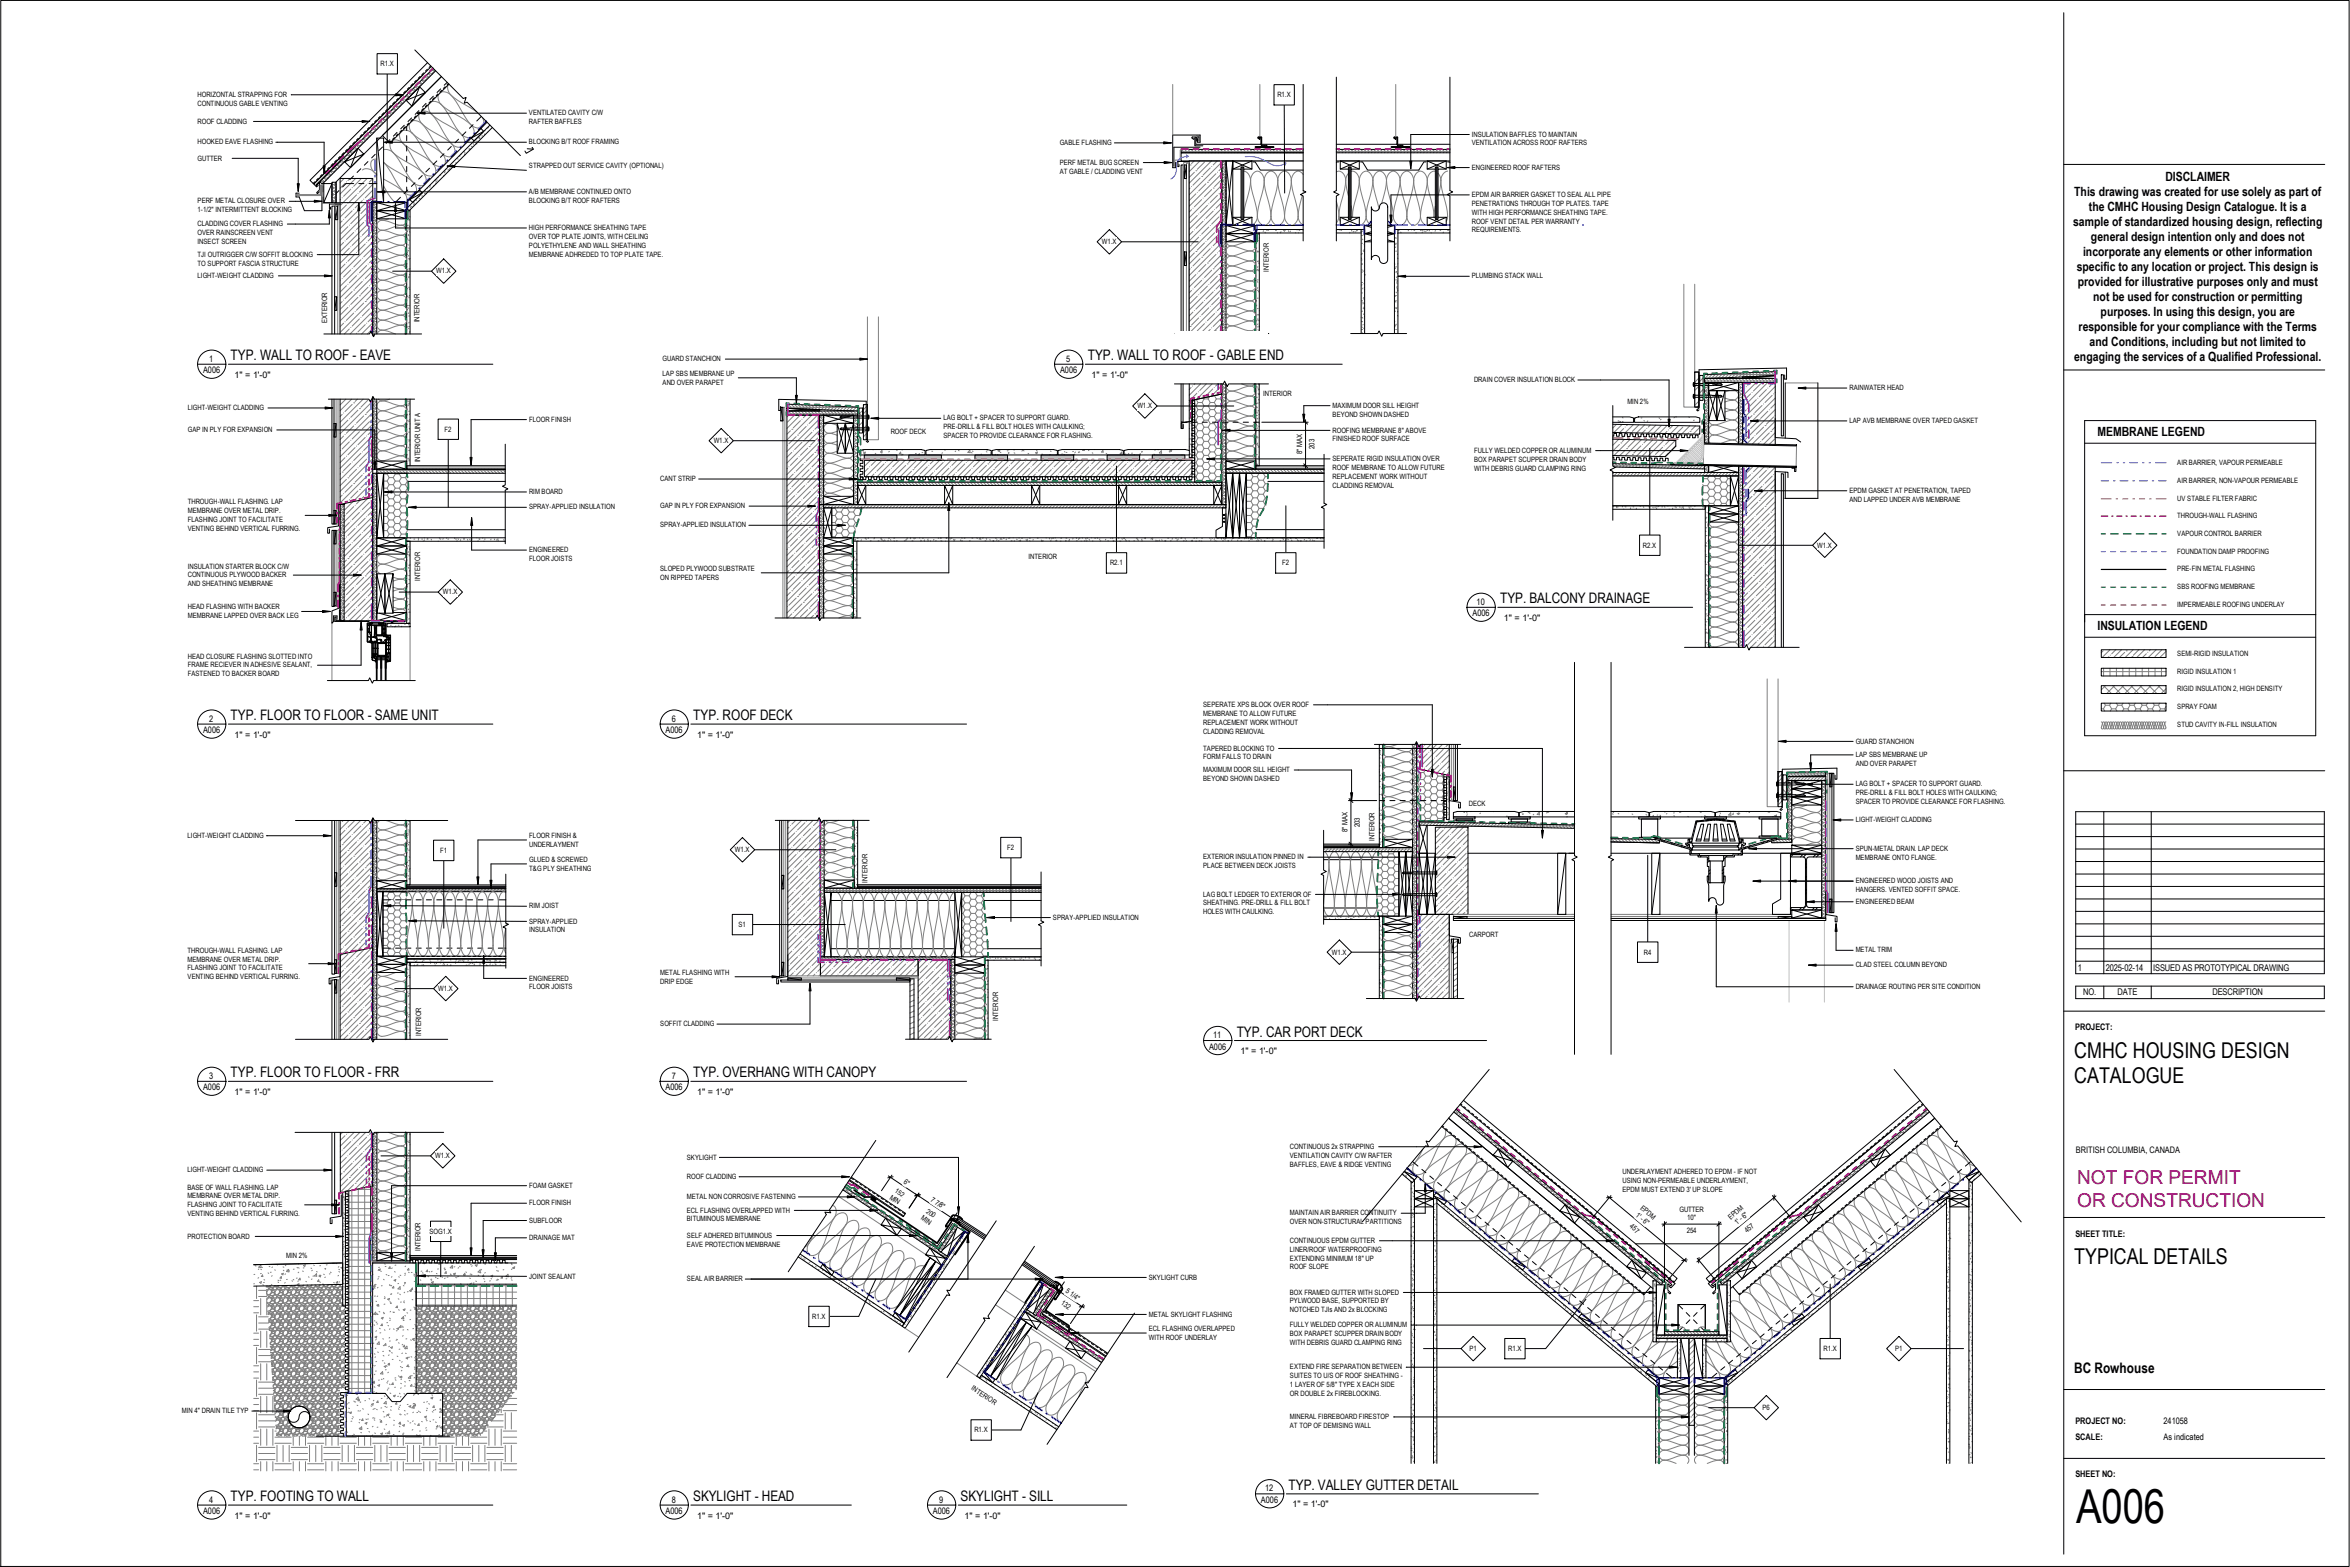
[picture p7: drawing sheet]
<svg xmlns="http://www.w3.org/2000/svg" width="914mm" height="610mm" viewBox="0 0 914 610" stroke-linecap="round" stroke-linejoin="round" font-family="sans-serif">
<defs><g id="words">
<text font-size="18.2" x="807.8" y="592.6">A006</text>
<g font-size="8.5">
<text x="807.1" y="411.5">CMHC HOUSING DESIGN</text>
<text x="807.1" y="421.2">CATALOGUE</text>
<text x="807.1" y="491.8">TYPICAL DETAILS</text>
</g>
<g font-size="7.4" fill="#f00">
<text x="808.2" y="460.8">NOT FOR PERMIT</text>
<text x="808.2" y="469.7">OR CONSTRUCTION</text>
</g>
<g font-size="5.6">
<text x="89.7" y="140.2">TYP. WALL TO ROOF - EAVE</text>
<text x="423.2" y="140.2">TYP. WALL TO ROOF - GABLE END</text>
<text x="583.7" y="234.7">TYP. BALCONY DRAINAGE</text>
<text x="89.7" y="280.2">TYP. FLOOR TO FLOOR - SAME UNIT</text>
<text x="269.7" y="280.2">TYP. ROOF DECK</text>
<text x="481.2" y="403.3">TYP. CAR PORT DECK</text>
<text x="89.7" y="419.1">TYP. FLOOR TO FLOOR - FRR</text>
<text x="269.7" y="419.1">TYP. OVERHANG WITH CANOPY</text>
<text x="807.1" y="534.2">BC Rowhouse</text>
<text x="501.4" y="579.6">TYP. VALLEY GUTTER DETAIL</text>
<text x="89.7" y="583.9">TYP. FOOTING TO WALL</text>
<text x="269.7" y="583.9">SKYLIGHT - HEAD</text>
<text x="373.8" y="583.9">SKYLIGHT - SILL</text>
</g>
<g font-size="5">
<text x="842.6" y="70.6">DISCLAIMER</text>
<text x="807.1" y="76.4">This drawing was created for use solely as part of</text>
<text x="812.8" y="82.2">the CMHC Housing Design Catalogue. It is a</text>
<text x="806.7" y="88">sample of standardized housing design, reflecting</text>
<text x="813.6" y="93.9">general design intention only and does not</text>
<text x="810.5" y="99.7">incorporate any elements or other information</text>
<text x="808.1" y="105.5">specific to any location or project. This design is</text>
<text x="808.4" y="111.3">provided for illustrative purposes only and must</text>
<text x="814.5" y="117.1">not be used for construction or permitting</text>
<text x="817.4" y="122.9">purposes. In using this design, you are</text>
<text x="808.8" y="128.7">responsible for your compliance with the Terms</text>
<text x="813.1" y="134.5">and Conditions, including but not limited to</text>
<text x="807.1" y="140.4">engaging the services of a Qualified Professional.</text>
</g>
<g font-size="4.9">
<text x="816.1" y="169.6">MEMBRANE LEGEND</text>
<text x="816.1" y="245.1">INSULATION LEGEND</text>
</g>
<g font-size="3.6">
<text x="808.4" y="377.6">1</text>
<text x="819.4" y="377.6">2025-02-14</text>
<text x="837.8" y="377.6">ISSUED AS PROTOTYPICAL DRAWING</text>
<text x="810.6" y="387.3">NO.</text>
<text x="824" y="387.3">DATE</text>
<text x="860.9" y="387.3">DESCRIPTION</text>
</g>
<g font-size="3.5">
<text x="81.4" y="140.8">1</text>
<text x="414.9" y="140.8">5</text>
<text x="79" y="145.3">A006</text>
<text x="91.2" y="147">1&quot; = 1'-0&quot;</text>
<text x="412.5" y="145.3">A006</text>
<text x="424.7" y="147">1&quot; = 1'-0&quot;</text>
<text x="572.9" y="239.8">A006</text>
<text x="574.5" y="235.3">10</text>
<text x="585.2" y="241.6">1&quot; = 1'-0&quot;</text>
<text x="81.4" y="280.8">2</text>
<text x="261.4" y="280.8">6</text>
<text x="79" y="285.3">A006</text>
<text x="91.2" y="287">1&quot; = 1'-0&quot;</text>
<text x="259" y="285.3">A006</text>
<text x="271.2" y="287">1&quot; = 1'-0&quot;</text>
<text x="807.5" y="400.7">PROJECT:</text>
<text x="472.1" y="403.9">11</text>
<text x="470.5" y="408.4">A006</text>
<text x="482.7" y="410.1">1&quot; = 1'-0&quot;</text>
<text x="81.4" y="419.7">3</text>
<text x="261.4" y="419.7">7</text>
<text x="79" y="424.2">A006</text>
<text x="91.2" y="426">1&quot; = 1'-0&quot;</text>
<text x="259" y="424.2">A006</text>
<text x="271.2" y="426">1&quot; = 1'-0&quot;</text>
<text x="807.8" y="448.4">BRITISH COLUMBIA, CANADA</text>
<text x="807.6" y="481">SHEET TITLE:</text>
<text x="807.6" y="553.9">PROJECT NO:</text>
<text x="841.9" y="553.9">241058</text>
<text x="807.6" y="560.4">SCALE:</text>
<text x="841.9" y="560.4">As indicated</text>
<text x="807.6" y="574.7">SHEET NO:</text>
<text x="492.3" y="580.2">12</text>
<text x="81.4" y="584.5">4</text>
<text x="261.4" y="584.5">8</text>
<text x="365.4" y="584.5">9</text>
<text x="490.6" y="584.7">A006</text>
<text x="502.9" y="586.4">1&quot; = 1'-0&quot;</text>
<text x="79" y="589.1">A006</text>
<text x="91.2" y="590.8">1&quot; = 1'-0&quot;</text>
<text x="259" y="589.1">A006</text>
<text x="271.2" y="590.8">1&quot; = 1'-0&quot;</text>
<text x="363" y="589.1">A006</text>
<text x="375.3" y="590.8">1&quot; = 1'-0&quot;</text>
</g>
<g font-size="2.9">
<text x="506.7" y="176.6" transform="rotate(-90 506.7 176.6)">8&quot; MAX</text>
<text x="511.5" y="174.6" transform="rotate(-90 511.5 174.6)">203</text>
<text x="524.3" y="323.8" transform="rotate(-90 524.3 323.8)">8&quot; MAX</text>
<text x="529.2" y="321.8" transform="rotate(-90 529.2 321.8)">203</text>
<text x="351.4" y="460.2" transform="rotate(34 351.4 460.2)">6&quot;</text>
<text x="346" y="466.3" transform="rotate(34 346 466.3)">MIN</text>
<text x="347.9" y="463.7" transform="rotate(34 347.9 463.7)">152</text>
<text x="362" y="467.2" transform="rotate(33 362 467.2)">7</text>
<text x="360.1" y="471.8" transform="rotate(33 360.1 471.8)">200</text>
<text x="363.6" y="468.3" transform="rotate(33 363.6 468.3)">7/8&quot;</text>
<text x="636.3" y="473" transform="rotate(40 636.3 473)">1' - 6&quot;</text>
<text x="638" y="470.3" transform="rotate(40 638 470.3)">EPDM</text>
<text x="653.5" y="471.5">GUTTER</text>
<text x="358.2" y="474.4" transform="rotate(33 358.2 474.4)">MIN</text>
<text x="633.9" y="477.5" transform="rotate(40 633.9 477.5)">457</text>
<text x="656.3" y="479.6">254</text>
<text x="656.5" y="474.7">10&quot;</text>
<text x="673.5" y="474.4" transform="rotate(-40 673.5 474.4)">EPDM</text>
<text x="675.9" y="476.6" transform="rotate(-40 675.9 476.6)">1' - 6&quot;</text>
<text x="679.8" y="479.8" transform="rotate(-40 679.8 479.8)">457</text>
<text x="414.4" y="502.8" transform="rotate(34 414.4 502.8)">5</text>
<text x="416.1" y="503.9" transform="rotate(34 416.1 503.9)">1/4&quot;</text>
<text x="412.6" y="507.4" transform="rotate(34 412.6 507.4)">132</text>
</g>
<g font-size="2.8">
<text x="148" y="25.7">R1.X</text>
<text x="76.9" y="37.7">HORIZONTAL STRAPPING FOR</text>
<text x="76.9" y="41.1">CONTINUOUS GABLE VENTING</text>
<text x="497" y="37.8">R1.X</text>
<text x="205.8" y="44.9">VENTILATED CAVITY C/W</text>
<text x="76.9" y="48.1">ROOF CLADDING</text>
<text x="205.8" y="48.3">RAFTER BAFFLES</text>
<text x="572.7" y="53.2">INSULATION BAFFLES TO MAINTAIN</text>
<text x="76.9" y="56.2">HOOKED EAVE FLASHING</text>
<text x="205.8" y="56.2">BLOCKING B/T ROOF FRAMING</text>
<text x="412.3" y="56.4">GABLE FLASHING</text>
<text x="572.7" y="56.6">VENTILATION ACROSS ROOF RAFTERS</text>
<text x="76.9" y="62.4">GUTTER</text>
<text x="205.8" y="65.4">STRAPPED OUT SERVICE CAVITY (OPTIONAL)</text>
<text x="412.3" y="64.1">PERF METAL BUG SCREEN</text>
<text x="412.3" y="67.5">AT GABLE / CLADDING VENT</text>
<text x="572.7" y="66">ENGINEERED ROOF RAFTERS</text>
<text x="205.8" y="75.5">A/B MEMBRANE CONTINUED ONTO</text>
<text x="572.7" y="76.7">EPDM AIR BARRIER GASKET TO SEAL ALL PIPE</text>
<text x="76.9" y="79.2">PERF METAL CLOSURE OVER</text>
<text x="76.9" y="82.6">1-</text>
<text x="79" y="82.6">1/2&quot; INTERMITTENT BLOCKING</text>
<text x="205.8" y="78.9">BLOCKING B/T ROOF RAFTERS</text>
<text x="572.7" y="80.1">PENETRATIONS THROUGH TOP PLATES. TAPE</text>
<text x="572.7" y="83.5">WITH HIGH PERFORMANCE SHEATHING TAPE.</text>
<text x="76.9" y="88">CLADDING COVER FLASHING</text>
<text x="205.8" y="89.5">HIGH PERFORMANCE SHEATHING TAPE</text>
<text x="572.7" y="87">ROOF VENT DETAIL PER WARRANTY</text>
<text x="76.9" y="91.4">OVER RAINSCREEN VENT</text>
<text x="76.9" y="94.9">INSECT SCREEN</text>
<text x="205.8" y="93">OVER TOP PLATE JOINTS, WITH CEILING</text>
<text x="428.8" y="95">W1.X</text>
<text x="572.7" y="90.4">REQUIREMENTS.</text>
<text x="76.9" y="99.9">TJI OUTRIGGER C/W SOFFIT BLOCKING</text>
<text x="205.8" y="96.4">POLYETHYLENE AND WALL SHEATHING</text>
<text x="205.8" y="99.9">MEMBRANE ADHREDED TO TOP PLATE TAPE.</text>
<text x="76.9" y="103.3">TO SUPPORT FASCIA STRUCTURE</text>
<text x="169.7" y="106.4">W1.X</text>
<text x="493.7" y="105.7" transform="rotate(-90 493.7 105.7)">INTERIOR</text>
<text x="76.9" y="108.2">LIGHT-</text>
<text x="84.5" y="108.2">WEIGHT CLADDING</text>
<text x="572.7" y="108.3">PLUMBING STACK WALL</text>
<text x="127.3" y="125.8" transform="rotate(-90 127.3 125.8)">EXTERIOR</text>
<text x="163.3" y="125.3" transform="rotate(-90 163.3 125.3)">INTERIOR</text>
<text x="257.8" y="140.5">GUARD STANCHION</text>
<text x="257.8" y="149.6">AND OVER PARAPET</text>
<text x="257.8" y="146.2">LAP SBS MEMBRANE UP</text>
<text x="573.6" y="148.7">DRAIN COVER INSULATION BLOCK</text>
<text x="491.5" y="154.1">INTERIOR</text>
<text x="719.6" y="151.8">RAINWATER HEAD</text>
<text x="73.1" y="159.6">LIGHT-</text>
<text x="80.7" y="159.6">WEIGHT CLADDING</text>
<text x="442.6" y="158.9">W1.X</text>
<text x="518.5" y="158.7">MAXIMUM DOOR SILL HEIGHT</text>
<text x="633.2" y="157.1">MIN 2%</text>
<text x="173" y="167.9">F2</text>
<text x="205.9" y="164.1">FLOOR FINISH</text>
<text x="367.1" y="163.6">LAG BOLT + SPACER TO SUPPORT GUARD.</text>
<text x="367.1" y="167">PRE-</text>
<text x="372.7" y="167">DRILL &amp; FILL BOLT HOLES WITH CAULKING;</text>
<text x="518.5" y="162.1">BEYOND SHOWN DASHED</text>
<text x="719.6" y="164.6">LAP AVB MEMBRANE OVER TAPED GASKET</text>
<text x="73.1" y="168.1">GAP IN PLY FOR EXPANSION</text>
<text x="277.7" y="172.3">W1.X</text>
<text x="346.6" y="169">ROOF DECK</text>
<text x="367.1" y="170.5">SPACER TO PROVIDE CLEARANCE FOR FLASHING.</text>
<text x="518.5" y="168.3">ROOFING MEMBRANE 8&quot; ABOVE</text>
<text x="518.5" y="171.7">FINISHED ROOF SURFACE</text>
<text x="163.5" y="179.9" transform="rotate(-90 163.5 179.9)">INTERIOR UNIT A</text>
<text x="518.5" y="179.4">SEPERATE RIGID INSULATION OVER</text>
<text x="573.6" y="176.1">FULLY WELDED COPPER OR ALUMINUM</text>
<text x="573.6" y="179.6">BOX PARAPET SCUPPER DRAIN BODY</text>
<text x="518.5" y="182.8">ROOF MEMBRANE TO ALLOW FUTURE</text>
<text x="573.6" y="183">WITH DEBRIS GUARD CLAMPING RING</text>
<text x="847.2" y="181">AIR BARRIER, VAPOUR PERMEABLE</text>
<text x="256.9" y="187.2">CANT STRIP</text>
<text x="518.5" y="186.3">REPLACEMENT WORK WITHOUT</text>
<text x="518.5" y="189.7">CLADDING REMOVAL</text>
<text x="719.6" y="191.8">EPDM GASKET AT PENETRATION, TAPED</text>
<text x="847.2" y="187.9">AIR BARRIER, NON-</text>
<text x="869.3" y="187.9">VAPOUR PERMEABLE</text>
<text x="73.1" y="196.3">THROUGH-</text>
<text x="85.5" y="196.3">WALL FLASHING. LAP</text>
<text x="205.9" y="192.2">RIM BOARD</text>
<text x="256.9" y="197.7">GAP IN PLY FOR EXPANSION</text>
<text x="719.6" y="195.2">AND LAPPED UNDER AVB MEMBRANE</text>
<text x="847.2" y="194.8">UV STABLE FILTER FABRIC</text>
<text x="73.1" y="199.7">MEMBRANE OVER METAL DRIP.</text>
<text x="73.1" y="203.2">FLASHING JOINT TO FACILITATE</text>
<text x="205.9" y="198.2">SPRAY-</text>
<text x="214.7" y="198.2">APPLIED INSULATION</text>
<text x="847.2" y="201.6">THROUGH-</text>
<text x="859.6" y="201.6">WALL FLASHING</text>
<text x="73.1" y="206.6">VENTING BEHIND VERTICAL FURRING.</text>
<text x="256.9" y="205.2">SPRAY-</text>
<text x="265.7" y="205.2">APPLIED INSULATION</text>
<text x="847.2" y="208.5">VAPOUR CONTROL BARRIER</text>
<text x="205.9" y="214.8">ENGINEERED</text>
<text x="639.3" y="213">R2.X</text>
<text x="707.1" y="213">W1.X</text>
<text x="847.2" y="215.4">FOUNDATION DAMP PROOFING</text>
<text x="73.1" y="221.2">INSULATION STARTER BLOCK C/W</text>
<text x="205.9" y="218.3">FLOOR JOISTS</text>
<text x="400.2" y="217.6">INTERIOR</text>
<text x="431.9" y="219.9">R2.1</text>
<text x="498.9" y="219.9">F2</text>
<text x="73.1" y="224.6">CONTINUOUS PLYWOOD BACKER</text>
<text x="163.5" y="225.8" transform="rotate(-90 163.5 225.8)">INTERIOR</text>
<text x="256.9" y="222">SLOPED PLYWOOD SUBSTRATE</text>
<text x="256.9" y="225.5">ON RIPPED TAPERS</text>
<text x="847.2" y="222.3">PRE-</text>
<text x="852.8" y="222.3">FIN METAL FLASHING</text>
<text x="73.1" y="228.1">AND SHEATHING MEMBRANE</text>
<text x="172.3" y="231.2">W1.X</text>
<text x="847.2" y="229.2">SBS ROOFING MEMBRANE</text>
<text x="73.1" y="237.1">HEAD FLASHING WITH BACKER</text>
<text x="847.2" y="236">IMPERMEABLE ROOFING UNDERLAY</text>
<text x="73.1" y="240.5">MEMBRANE LAPPED OVER BACK LEG</text>
<text x="73.1" y="256.2">HEAD CLOSURE FLASHING SLOTTED INTO</text>
<text x="847.2" y="255.2">SEMI-</text>
<text x="853.7" y="255.2">RIGID INSULATION</text>
<text x="73.1" y="259.7">FRAME RECIEVER IN ADHESIVE SEALANT,</text>
<text x="73.1" y="263.1">FASTENED TO BACKER BOARD</text>
<text x="847.2" y="262.1">RIGID INSULATION 1</text>
<text x="847.2" y="269">RIGID INSULATION 2, HIGH DENSITY</text>
<text x="468.2" y="275">SEPERATE XPS BLOCK OVER ROOF</text>
<text x="847.2" y="275.8">SPRAY FOAM</text>
<text x="468.2" y="278.5">MEMBRANE TO ALLOW FUTURE</text>
<text x="468.2" y="281.9">REPLACEMENT WORK WITHOUT</text>
<text x="468.2" y="285.4">CLADDING REMOVAL</text>
<text x="847.2" y="282.7">STUD CAVITY IN-</text>
<text x="866.5" y="282.7">FILL INSULATION</text>
<text x="468.2" y="292">TAPERED BLOCKING TO</text>
<text x="722.1" y="289.3">GUARD STANCHION</text>
<text x="468.2" y="295.4">FORM FALLS TO DRAIN</text>
<text x="722.1" y="294.5">LAP SBS MEMBRANE UP</text>
<text x="722.1" y="297.9">AND OVER PARAPET</text>
<text x="468.2" y="300.4">MAXIMUM DOOR SILL HEIGHT</text>
<text x="468.2" y="303.8">BEYOND SHOWN DASHED</text>
<text x="722.1" y="305.9">LAG BOLT + SPACER TO SUPPORT GUARD.</text>
<text x="722.1" y="309.4">PRE-</text>
<text x="727.7" y="309.4">DRILL &amp; FILL BOLT HOLES WITH CAULKING;</text>
<text x="571.5" y="313.6">DECK</text>
<text x="722.1" y="312.8">SPACER TO PROVIDE CLEARANCE FOR FLASHING.</text>
<text x="722.1" y="319.8">LIGHT-</text>
<text x="729.7" y="319.8">WEIGHT CLADDING</text>
<text x="73" y="326">LIGHT-</text>
<text x="80.6" y="326">WEIGHT CLADDING</text>
<text x="205.9" y="326">FLOOR FINISH &amp;</text>
<text x="205.9" y="329.4">UNDERLAYMENT</text>
<text x="534.8" y="327.2" transform="rotate(-90 534.8 327.2)">INTERIOR</text>
<text x="171.2" y="331.8">F1</text>
<text x="205.9" y="335.3">GLUED &amp; SCREWED</text>
<text x="286" y="331.5">W1.X</text>
<text x="391.9" y="330.6">F2</text>
<text x="468.2" y="334.3">EXTERIOR INSULATION PINNED IN</text>
<text x="722.1" y="331">SPUN-</text>
<text x="722.1" y="334.4">MEMBRANE ONTO FLANGE.</text>
<text x="729.4" y="331">METAL DRAIN. LAP DECK</text>
<text x="205.9" y="338.7">T&amp;G PLY SHEATHING</text>
<text x="468.2" y="337.7">PLACE BETWEEN DECK JOISTS</text>
<text x="337.6" y="343.3" transform="rotate(-90 337.6 343.3)">INTERIOR</text>
<text x="722.1" y="343.6">ENGINEERED WOOD JOISTS AND</text>
<text x="722.1" y="347">HANGERS. VENTED SOFFIT SPACE.</text>
<text x="205.9" y="353.4">RIM JOIST</text>
<text x="468.2" y="348.8">LAG BOLT LEDGER TO EXTERIOR OF</text>
<text x="468.2" y="352.2">SHEATHING. PRE-</text>
<text x="488.7" y="352.2">DRILL &amp; FILL BOLT</text>
<text x="722.1" y="351.7">ENGINEERED BEAM</text>
<text x="205.9" y="359.3">SPRAY-</text>
<text x="214.7" y="359.3">APPLIED</text>
<text x="409.7" y="357.8">SPRAY-</text>
<text x="418.5" y="357.8">APPLIED INSULATION</text>
<text x="468.2" y="355.7">HOLES WITH CAULKING.</text>
<text x="205.9" y="362.7">INSULATION</text>
<text x="287.4" y="360.6">S1</text>
<text x="571.7" y="364.3">CARPORT</text>
<text x="73" y="370.6">THROUGH-</text>
<text x="85.4" y="370.6">WALL FLASHING. LAP</text>
<text x="518.2" y="371.3">W1.X</text>
<text x="639.6" y="371.3">R4</text>
<text x="722.1" y="370.5">METAL TRIM</text>
<text x="73" y="374.1">MEMBRANE OVER METAL DRIP.</text>
<text x="73" y="377.5">FLASHING JOINT TO FACILITATE</text>
<text x="722.1" y="376.3">CLAD STEEL COLUMN BEYOND</text>
<text x="73" y="381">VENTING BEHIND VERTICAL FURRING.</text>
<text x="205.9" y="381.5">ENGINEERED</text>
<text x="256.9" y="379.2">METAL FLASHING WITH</text>
<text x="256.9" y="382.6">DRIP EDGE</text>
<text x="170.5" y="385.5">W1.X</text>
<text x="205.9" y="384.9">FLOOR JOISTS</text>
<text x="722.1" y="384.7">DRAINAGE ROUTING PER SITE CONDITION</text>
<text x="256.9" y="399.2">SOFFIT CLADDING</text>
<text x="388.4" y="397" transform="rotate(-90 388.4 397)">INTERIOR</text>
<text x="163.9" y="403.1" transform="rotate(-90 163.9 403.1)">INTERIOR</text>
<text x="501.9" y="447">CONTINUOUS 2x STRAPPING</text>
<text x="169.4" y="450.6">W1.X</text>
<text x="267.3" y="451.1">SKYLIGHT</text>
<text x="501.9" y="450.4">VENTILATION CAVITY C/W RAFTER</text>
<text x="501.9" y="453.9">BAFFLES, EAVE &amp; RIDGE VENTING</text>
<text x="72.9" y="456.1">LIGHT-</text>
<text x="80.6" y="456.1">WEIGHT CLADDING</text>
<text x="267.3" y="458.6">ROOF CLADDING</text>
<text x="631.3" y="456.9">UNDERLAYMENT ADHERED TO EPDM - IF NOT</text>
<text x="631.3" y="460.3">USING NON-PERMEABLE UNDERLAYMENT,</text>
<text x="72.9" y="462.7">BASE OF WALL FLASHING. LAP</text>
<text x="72.9" y="466.2">MEMBRANE OVER METAL DRIP.</text>
<text x="205.9" y="462.1">FOAM GASKET</text>
<text x="267.3" y="466.5">METAL NON CORROSIVE FASTENING</text>
<text x="631.3" y="463.8">EPDM MUST EXTEND 3' UP SLOPE</text>
<text x="72.9" y="469.6">FLASHING JOINT TO FACILITATE</text>
<text x="72.9" y="473.1">VENTING BEHIND VERTICAL FURRING.</text>
<text x="205.9" y="468.9">FLOOR FINISH</text>
<text x="267.3" y="471.7">ECL FLASHING OVERLAPPED WITH</text>
<text x="501.9" y="472.8">MAINTAIN AIR BARRIER CONTINUITY</text>
<text x="167.1" y="479.9">SOG1.X</text>
<text x="205.9" y="475.7">SUBFLOOR</text>
<text x="267.3" y="475.1">BITUMINOUS MEMBRANE</text>
<text x="501.9" y="476.3">OVER NON-STRUCTURAL PARTITIONS</text>
<text x="72.9" y="481.8">PROTECTION BOARD</text>
<text x="205.9" y="482.4">DRAINAGE MAT</text>
<text x="267.3" y="481.5">SELF ADHERED BITUMINOUS</text>
<text x="267.3" y="484.9">EAVE PROTECTION MEMBRANE</text>
<text x="501.9" y="483.5">CONTINUOUS EPDM GUTTER</text>
<text x="111.4" y="489.4">MIN 2%</text>
<text x="163.6" y="486.6" transform="rotate(-90 163.6 486.6)">INTERIOR</text>
<text x="501.9" y="487">LINER/ROOF WATERPROOFING</text>
<text x="501.9" y="490.4">EXTENDING MINIMUM 18&quot; UP</text>
<text x="205.9" y="497.4">JOINT SEALANT</text>
<text x="447" y="497.8">SKYLIGHT CURB</text>
<text x="501.9" y="493.9">ROOF SLOPE</text>
<text x="267.3" y="498.4">SEAL AIR BARRIER</text>
<text x="501.9" y="503.6">BOX FRAMED GUTTER WITH SLOPED</text>
<text x="501.9" y="507.1">PYLWOOD BASE, SUPPORTED BY</text>
<text x="316" y="513">R1.X</text>
<text x="447" y="512.2">METAL SKYLIGHT FLASHING</text>
<text x="501.9" y="510.5">NOTCHED TJIs AND 2x BLOCKING</text>
<text x="447" y="517.8">ECL FLASHING OVERLAPPED</text>
<text x="447" y="521.2">WITH ROOF UNDERLAY</text>
<text x="501.9" y="516.3">FULLY WELDED COPPER OR ALUMINUM</text>
<text x="501.9" y="519.8">BOX PARAPET SCUPPER DRAIN BODY</text>
<text x="501.9" y="523.2">WITH DEBRIS GUARD CLAMPING RING</text>
<text x="571.8" y="525.6">P1</text>
<text x="586.8" y="525.6">R1.X</text>
<text x="709.5" y="525.6">R1.X</text>
<text x="737.4" y="525.6">P1</text>
<text x="501.9" y="532.7">EXTEND FIRE SEPARATION BETWEEN</text>
<text x="501.9" y="536.2">SUITES TO U/S OF ROOF SHEATHING -</text>
<text x="501.9" y="539.6">1 LAYER OF 5/8&quot; TYPE X EACH SIDE</text>
<text x="377.7" y="540.5" transform="rotate(33 377.7 540.5)">INTERIOR</text>
<text x="501.9" y="543.1">OR DOUBLE 2x FIREBLOCKING.</text>
<text x="70.8" y="549.8">MIN 4&quot; DRAIN TILE TYP</text>
<text x="685.8" y="548.5">P6</text>
<text x="379.1" y="557.2">R1.X</text>
<text x="501.9" y="555.5">AT TOP OF DEMISING WALL</text>
<text x="501.9" y="552.1">MINERAL FIBREBOARD FIRESTOP</text>
</g>
</g></defs>
<g fill="none" stroke="#7f7f7f" stroke-width=".39">
<path d="M818.3 253.2l-.7 .7M818.5 260v3M820.6 255.4l-.4 .4M821 252.8l-3 3M821 260v3M821.1 254.8v.1M823.3 252.8l-1.6 1.5M823.5 260v3M825.5 252.8l-3 3M826 260v3M826.7 253.8l-2 2M827.3 253.2h.1"/>
<path d="M828.5 260v3M829.6 255.4h.1M830 252.8l-3.1 3M831 260v3M832.2 252.8l-2.1 2.1M833.5 260v3M834.5 252.8l-3.1 3M835.2 254.3l-1.5 1.5M835.7 253.7v.1M836 260v3M836.7 252.8l-.4 .4M838.5 260v3"/>
<path d="M839 252.8l-3.1 3M841 260v3M841.2 252.8l-2.7 2.6M842.8 255.7l-.2 .1M842.8 253.4l-2.4 2.4M817.6 261.3h25.2M817.6 275.8h.9M817.6 269.4l.4 .4M818.5 275.8l.4 .8M818.5 266.7l3.1 3.1M818.8 273.6l.4 .8M819.2 274.4l-.7 1.4"/>
<path d="M819.2 266.7l-1.6 1.7M819.2 274.4h1.6M820.8 274.4l.8 1.4M821.3 273.6l-.5 .8M821.6 275.8h1.6M821.6 275.8l-.5 .8M822.1 266.7l3 3.1M822.8 266.7l-3.1 3.1M823.2 275.8l.5 .8M823.5 273.6l.5 .8M824 274.4l-.8 1.4M824 274.4h1.6"/>
<path d="M825.6 266.7l3 3.1M825.6 274.4l.8 1.4M826.1 273.6l-.5 .8M826.3 266.7l-3 3.1M826.4 275.8l-.5 .8M826.4 275.8h1.6M828 275.8l.5 .8M828.3 273.6l.5 .8M828.8 274.4l-.8 1.4M828.8 274.4h1.6M829.1 266.7l3 3.1M829.9 266.7l-3.1 3.1"/>
<path d="M830.4 274.4l.7 1.4M830.8 273.6l-.4 .8M831.1 275.8l-.4 .8M831.1 275.8h1.6M832.7 266.7l3 3.1M832.7 275.8l.5 .8M833 273.6l.5 .8M833.4 266.7l-3 3.1M833.5 274.4l-.8 1.4M833.5 274.4h1.6M835.1 274.4l.8 1.4M835.6 273.6l-.5 .8"/>
<path d="M835.9 275.8l-.5 .8M835.9 275.8h1.6M836.2 266.7l3 3.1M836.9 266.7l-3 3.1M837.5 275.8l.5 .8M837.8 273.6l.5 .8M838.3 274.4l-.8 1.4M838.3 274.4h1.6M839.7 266.7l3.1 3.1M839.9 274.4l.8 1.4M840.4 273.6l-.5 .8M840.4 266.7l-3 3.1"/>
<path d="M840.7 275.8l-.5 .8M840.7 275.8h1.6M842.3 275.8l.4 .8M842.6 273.6l.2 .4M842.8 274.8l-.5 1M842.8 267.9l-1.8 1.9M817.6 280.8l.5 .5M818.1 281.3l.3-.5 .6 .5M818.1 281.3l-.5 1.9 .4 .4 .6-.4M818.1 281.3l.5 1.9M818.6 283.2l.3 .4 .6-.4M819 281.3l.4-.5 .6 .5"/>
<path d="M819 281.3l-.4 1.9M819 281.3l.5 1.9M819.5 283.2l.3 .4 .6-.4M820 281.3l.4 1.9M820 281.3l.3-.5 .6 .5M820 281.3l-.5 1.9M820.4 283.2l.4 .4 .6-.4M820.9 281.3l.3-.5 .6 .5M820.9 281.3l-.5 1.9M820.9 281.3l.5 1.9M821.4 283.2l.3 .4 .6-.4M821.8 281.3l.5 1.9"/>
<path d="M821.8 281.3l.4-.5 .5 .5M821.8 281.3l-.4 1.9M822.3 283.2l.3 .4 .6-.4M822.7 281.3l.4-.5 .6 .5M822.7 281.3l-.4 1.9M822.7 281.3l.5 1.9M823.2 283.2l.4 .4 .5-.4M823.7 281.3l.3-.5 .6 .5M823.7 281.3l-.5 1.9M823.7 281.3l.4 1.9M824.1 283.2l.4 .4 .6-.4M824.6 281.3l.3-.5 .6 .5"/>
<path d="M824.6 281.3l-.5 1.9M824.6 281.3l.5 1.9M825.1 283.2l.3 .4 .6-.4M825.5 281.3l.4-.5 .6 .5M825.5 281.3l-.4 1.9M825.5 281.3l.5 1.9M826 283.2l.3 .4 .6-.4M826.5 281.3l.4 1.9M826.5 281.3l.3-.5 .6 .5M826.5 281.3l-.5 1.9M826.9 283.2l.3 .4 .7-.4M827.4 281.3l.3-.5 .6 .5"/>
<path d="M827.4 281.3l-.5 1.9M827.4 281.3l.5 1.9M827.9 283.2l.3 .4 .6-.4M828.3 281.3l.5 1.9M828.3 281.3l.3-.5 .7 .5M828.3 281.3l-.4 1.9M828.8 283.2l.3 .4 .6-.4M829.3 281.3l.3-.5 .6 .5M829.3 281.3l-.5 1.9M829.3 281.3l.4 1.9M829.7 283.2l.3 .4 .7-.4M830.2 281.3l.5 1.9"/>
<path d="M830.2 281.3l.3-.5 .6 .5M830.2 281.3l-.5 1.9M830.7 283.2l.3 .4 .6-.4M831.1 281.3l.3-.5 .7 .5M831.1 281.3l-.4 1.9M831.1 281.3l.5 1.9M831.6 283.2l.3 .4 .6-.4M832.1 281.3l.3-.5 .6 .5M832.1 281.3l-.5 1.9M832.1 281.3l.4 1.9M832.5 283.2l.3 .4 .7-.4M833 281.3l.3-.5 .6 .5"/>
<path d="M833 281.3l-.5 1.9M833 281.3l.5 1.9M833.9 281.3l.3-.5 .7 .5M833.9 281.3l-.4 1.9M833.9 281.3l.6 2.1 .5 .2 .3-.4M834.9 281.3l.4 1.9M834.9 281.3l.3-.5 .6 .5M834.9 281.3l-.6 2.1-.5 .2-.3-.4M835.3 283.2l.3 .4 .7-.4M835.8 281.3l.3-.5 .6 .5M835.8 281.3l-.5 1.9M835.8 281.3l.5 1.9"/>
<path d="M836.3 283.2l.2 .4 .7-.4M836.7 281.3l.5 1.9M836.7 281.3l.3-.5 .6 .5M836.7 281.3l-.4 1.9M837.2 283.2l.3 .4 .6-.4M837.6 281.3l.3-.5 .7 .5M837.6 281.3l-.4 1.9M837.6 281.3l.5 1.9M838.1 283.2l.3 .4 .6-.4M838.6 281.3l.3-.5 .6 .5M838.6 281.3l-.5 1.9M838.6 281.3l.4 1.9"/>
<path d="M839 283.2l.3 .4 .7-.4M839.5 281.3l.3-.5 .6 .5M839.5 281.3l-.5 1.9M839.5 281.3l.5 1.9M840 283.2l.3 .4 .6-.4M840.4 281.3l.3-.5 .7 .5M840.4 281.3l-.4 1.9M840.4 281.3l.5 1.9M840.9 283.2l.3 .4 .6-.4M841.4 281.3l.3-.5 .6 .5M841.4 281.3l-.5 1.9M841.4 281.3l.4 1.9"/>
<path d="M842.3 281.3l-.5 1.9M842.3 281.3l.5 1.9-.4 .4-.6-.4M842.8 280.8l-.5 .5"/>
</g>
<path d="M817.6 180h4M823.7 180h.5M826.2 180h.5M828.7 180h3M833.7 180h.5M836.3 180h.5M838.8 180h4" fill="none" stroke="#7f00ff" stroke-width=".47"/>
<path d="M817.6 187h2.8M822.4 187h.6M824.9 187h3.1M829.9 187h.6M832.5 187h3M837.5 187h.5M840 187h2.8" fill="none" stroke="#00f" stroke-width=".47"/>
<path d="M817.6 194.1h3.8M823.4 194.1h.5M826 194.1h2M829.9 194.1h.6M832.5 194.1h2M836.5 194.1h.5M839 194.1h3.8" fill="none" stroke="#ff7f00" stroke-width=".47"/>
<path d="M817.6 200.8h2.6M821.6 200.8h.6M823.7 200.8h2M827.2 200.8h.5M829.2 200.8h2M832.7 200.8h.5M834.7 200.8h2M838.2 200.8h.6M840.3 200.8h2.5" fill="none" stroke="#f00" stroke-width=".47"/>
<path d="M817.6 207.7h1.6M821.2 207.7h3M826.2 207.7h3M831.2 207.7h3M836.2 207.7h3M841.2 207.7h1.6" fill="none" stroke="#007f00" stroke-width=".47"/>
<path d="M817.6 214.6h1.6M821.2 214.6h2M825.2 214.6h2M829.2 214.6h2M833.2 214.6h2M837.2 214.6h2M841.2 214.6h1.6" fill="none" stroke="#007fff" stroke-width=".47"/>
<path d="M817.6 221.5h25.2" fill="none" stroke="#000" stroke-width=".47"/>
<path d="M811.1 163.6h90v122.6h-90zM811.1 172.4h90M811.1 239.1h90M811.1 247.9h90M817.6 252.8h25.2v3h-25.2zM817.6 260h25.2v3h-25.2zM817.6 266.7h25.2v3.1h-25.2zM817.6 273.6h25.2v3h-25.2z" fill="none" stroke="#000" stroke-width=".39"/>
<path d="M817.6 228.4h1.6M821.2 228.4h2M825.2 228.4h2M829.2 228.4h2M833.2 228.4h2M837.2 228.4h2M841.2 228.4h1.6" fill="none" stroke="#007f7f" stroke-width=".47"/>
<path d="M817.6 235.4h1.6M821.2 235.4h2M825.2 235.4h2M829.2 235.4h2M833.2 235.4h2M837.2 235.4h2M841.2 235.4h1.6" fill="none" stroke="#ff007f" stroke-width=".47"/>
<g fill="#fff">
<path d="M158.2 440.5h1.4v50h-1.4z"/>
<path d="M161.9 499.6h39.1v8.5h-39.1z"/>
<path d="M162.8 491.3h38.2v8.3h-38.2z"/>
<path d="M161.9 508.5h39.1v50.2h-39.1z"/>
<path d="M145 491.3h16.9v54h-16.9z"/>
<path d="M135.7 461.5h8.5v80.6h-8.5z"/>
<path d="M134.7 542.1h37.5v16.5h-37.5z"/>
<path d="M103.5 499.7h30.6v59h-30.6z"/>
<path d="M98.7 500.3h102.3v71.9h-102.3z"/>
<path d="M133.3 463.6h1.1v44.4h-1.1z"/>
<path d="M132.4 439.5h12.6v24.5h-12.6z"/>
<path d="M98.7 491.3h34.6v9h-34.6z"/>
</g>
<g fill="#c0c0c0">
<path d="M161.9 491.3h.9v8.3h-.9z"/>
<path d="M145 490.5h14.6v.8h-14.6z"/>
</g>
<path d="M159.6 489.5h41.4v.5h-41.4z" fill="#696969"/>
<path d="M159.6 488.4h41.4v.8h-41.4z" fill="#c0c0c0"/>
<path d="M145 440.5h1.6v50h-1.6z" fill="#fff"/>
<g fill="none" stroke="#7f7f7f" stroke-width=".39">
<path d="M132.5 448l-.1 .1M133.1 456.4l-.7 .7M133.1 447.4h.1M133.3 440.5l-.9 .9M133.7 455.8h.1M134.2 441.8l-1.8 1.8M134.8 450.3l-2.4 2.3M134.8 441.2v.1M135.3 449.7h.1M135.3 458.6l-2.8 2.9M135.6 440.5l-.3 .2M135.9 458.1h.1"/>
<path d="M136.5 444.1l-2.8 2.8M137 452.5l-2.8 2.8M137.1 443.5h-.1M137.6 451.9h.1M137.8 440.5l-5.4 5.4M138.7 446.3l-2.8 2.8M139.3 454.7l-2.8 2.8M139.3 445.7v.1M139.8 454.2h.1M140 440.5l-2.4 2.4M141 448.6l-2.8 2.8M141.5 457l-2.8 2.8"/>
<path d="M141.6 448h-.1M142.1 456.4h.1M142.3 440.5l-9.9 9.8M142.7 442.4l-2.9 2.8M143.2 450.8l-2.8 2.8M143.2 441.8h.1M143.8 459.2l-2.8 2.8M143.8 450.2v.1M144.3 458.6h.1M144.6 440.4l-.8 .9M144.9 444.6l-2.8 2.8M145 458l-.1 .1"/>
<path d="M145 451.2l-12.6 12.6M145 446.7l-12.6 12.6M145 449l-.7 .7M145 453.5l-2.3 2.3M145 455.7l-7.1 7.2M145 443.5h1.6M145 444.8h1.6M145 446h1.6M145 447.3h1.6M145 448.6h1.6M145 449.8h1.6M145 451.1h1.6"/>
<path d="M145 453.6h1.6M145 456.2h1.6M145 457.4l1.6 .1M145 458.7h1.6M145 459.9l1.6 .1M145 442.1v.2M145 444.7v.1M145 447.2v.2M145 449.7v.2M145 454.8l.1 .1M145.1 454.9h1.5M145.3 441.2l1.1 1-1.3 1.3 1.3 1.3-1.3 1.2 1.3 1.3-1.3 1.3 1.3 1.2-1.3 1.3 1.3 1.3-1.3 1.2 1.3 1.3"/>
<path d="M145.4 440.9h1.2M146.4 454.9l-1.3 1.3 1.3 1.3-1.3 1.2 1.3 1.3-1.3 1.3 1.3 1.2-1.3 1.3 1.3 1.2-1.3 1.3 1.3 1.3-1.3 1.2 1.3 1.3-1.3 1.3 1.3 1.3-1.3 1.2 1.3 1.3-1.3 1.3 1.3 1.2-1.3 1.3 1.3 1.3-1.3 1.2 1.3 1.3-1.3 1.3 1.3 1.3-1.3 1.2 1.3 1.3-1.3 1.3 1.2 1.3M146.6 440.7l-.2 .2 .2 .3M146.6 443.2l-.2 .3 .2 .2M146.6 445.8l-.2 .2 .2 .3M146.6 448.3l-.2 .3 .2 .2M146.6 450.9l-.2 .2 .2 .2M146.6 453.4l-.2 .2 .2 .3M146.6 455.9l-.2 .3 .2 .2M146.6 458.5l-.2 .2 .2 .2M146.6 442.2h-1.6l-12.6 12.6M146.6 452.4l-1.6 .1"/>
<path d="M147.3 440.5a1.91 1.91 0 0 0-.6 2.1 1.91 1.91 0 0 0 1.8 1.3M148.5 459.4l7.8 2M148.5 455.5l7.8 2M148.5 451.7l7.8 1.9M148.5 447.8l7.8 1.9M148.5 443.9l7.8 1.9M148.5 459.4a1.95 1.95 0 0 0-1.9 2 1.95 1.95 0 0 0 1.9 1.9M148.5 455.5a1.95 1.95 0 0 0-1.9 2 1.95 1.95 0 0 0 1.9 1.9M148.5 451.7a1.95 1.95 0 0 0-1.9 1.9 1.95 1.95 0 0 0 1.9 1.9M148.5 447.8a1.95 1.95 0 0 0-1.9 1.9 1.95 1.95 0 0 0 1.9 2M148.5 443.9a1.93 1.93 0 0 0-1.9 1.9 1.93 1.93 0 0 0 1.9 2M151.1 440.5l3 1.1 2.2 .4"/>
<path d="M156.3 457.5a1.95 1.95 0 0 1 1.9 1.9 1.95 1.95 0 0 1-1.9 2M156.3 453.6a1.95 1.95 0 0 1 1.9 1.9 1.95 1.95 0 0 1-1.9 2M156.3 449.7a1.95 1.95 0 0 1 1.9 2 1.95 1.95 0 0 1-1.9 1.9M156.3 445.8a1.95 1.95 0 0 1 1.9 2 1.95 1.95 0 0 1-1.9 1.9M156.3 442a1.93 1.93 0 0 1 1.9 1.9 1.93 1.93 0 0 1-1.9 1.9M156.3 457.5l-7.8 1.9M156.3 453.6l-7.8 1.9M156.3 449.7l-7.8 2M156.3 445.8l-7.8 2M156.3 442l-7.8 1.9M158.2 440.5l-.1 .1a2.14 2.14 0 0 1-1.8 1.4M158.2 451.4l.1 .1"/>
<path d="M158.2 443.4h.1M158.2 448.5h.1M158.2 445.5h.1M158.2 454.6h.1M158.2 456.6h.1M158.2 459.7h.1M158.4 455.8l.2 .3M158.5 449.1l-.2 .3M158.5 440.9l-.1 .3M158.6 443.9l.2 .3M158.9 450.5l-.2 .3M158.9 448.5l.2 .3"/>
<path d="M159 456.4l-.2 .3M159 444.5h.3M159 447.5h.3M159 451.6h.3M159 455.6h.3M159 458.7h.3M159.1 454.2l-.2 .2M159.3 443.7l-.2 .3M159.3 457.8l-.1 .3M159.4 441.2l.2 .3M159.6 445.3l-.1 .1M133.5 479.6l.1 .2"/>
<path d="M133.6 473.7l.1 .3M133.6 473.9h.3M133.6 465.8h.3M133.6 476.9h.3M133.6 471.9h.3M133.7 475.9l.2 .3M133.8 473.6l-.2 .3M133.9 478.2l.1 .3M133.9 465.4l-.2 .3M133.9 472.3l.2 .3M134 466.3l.2 .3M134.2 475l-.2 .2"/>
<path d="M134.2 468.6l.2 .3M134.2 466.8l-.1 .3M134.3 470.9l.1 .1M135.7 472.7h8.5M135.7 475.2h8.5M135.7 477.7h8.5M135.7 465.2h8.5M135.7 467.7h8.5M135.7 470.2h8.5M136.9 463.1v79M137.6 460.9l-2.6 2.6M138.2 460.3h.1"/>
<path d="M138.7 462.7h5.5M139.4 462.5v79.6M141.9 462v80.1M145 460.2l-1.4 1.4M145 461.3h1.6M145 462.4l1.6 .1M145 463.8h1.6M145 465h1.6M145 466.3h1.6M145 467.5l1.6 .1M145 468.8h1.6M145 470.1h1.6"/>
<path d="M145 471.4h1.6M145 472.7h1.6M145 473.9h1.6M145 475.2h1.6M145 476.5h1.6M145 477.7h1.6M145 479h1.6M145 470v.2M145 472.6v.1M145 475.1v.2M145 477.6v.2M146.6 461l-.2 .3 .2 .2"/>
<path d="M146.6 463.6l-.2 .2 .2 .2M146.6 466.1l-.2 .2 .2 .3M146.6 468.6l-.2 .2 .2 .3M146.6 471.2l-.2 .2 .2 .2M146.6 473.7l-.2 .2 .2 .3M146.6 476.3l-.2 .2 .2 .2M146.6 478.8l-.2 .2 .2 .3M148.5 478.9l7.8 1.9M148.5 475l7.8 1.9M148.5 471.1l7.8 1.9M148.5 467.2l7.8 1.9M148.5 463.3l7.8 2"/>
<path d="M148.5 478.9a1.95 1.95 0 0 0-1.9 1.9 1.95 1.95 0 0 0 1.9 2M148.5 475a1.95 1.95 0 0 0-1.9 1.9 1.95 1.95 0 0 0 1.9 2M148.5 471.1a1.95 1.95 0 0 0-1.9 1.9 1.95 1.95 0 0 0 1.9 2M148.5 467.2a1.95 1.95 0 0 0-1.9 1.9 1.95 1.95 0 0 0 1.9 2M148.5 463.3a1.93 1.93 0 0 0-1.9 2 1.93 1.93 0 0 0 1.9 1.9M156.3 476.9a1.95 1.95 0 0 1 1.9 2 1.95 1.95 0 0 1-1.9 1.9M156.3 473a1.95 1.95 0 0 1 1.9 2 1.95 1.95 0 0 1-1.9 1.9M156.3 469.1a1.95 1.95 0 0 1 1.9 2 1.95 1.95 0 0 1-1.9 1.9M156.3 465.3a1.93 1.93 0 0 1 1.9 1.9 1.93 1.93 0 0 1-1.9 1.9M156.3 461.4a1.95 1.95 0 0 1 1.9 1.9 1.95 1.95 0 0 1-1.9 2M156.3 476.9l-7.8 2M156.3 473l-7.8 2"/>
<path d="M156.3 469.1l-7.8 2M156.3 465.3l-7.8 1.9M156.3 461.4l-7.8 1.9M158.2 479h.1M158.2 465.8h.1M158.2 467.8h.1M158.2 470.9h.1M158.2 476.9h.1M158.3 475.8l.2 .3M158.4 478.1l.2 .3M158.5 471.4l-.1 .3M158.6 477.4l-.1 .2"/>
<path d="M158.6 474.4l.2 .3M158.7 468.5l.2 .3M158.7 475.1l-.1 .3M158.9 470.8l.1 .2M158.9 464.6l-.2 .3M159 473l.2 .3M159 473.9h.3M159 462.7h.3M159 466.8h.3M159 469.9h.3M159 477.9h.3M159 478.7l-.2 .3"/>
<path d="M159.1 467.1l.2 .3M159.2 461.2l.2 .3M159.3 466l-.2 .3M159.3 463.5l.2 .3M159.5 465.8h.1M159.6 467.6l-.1 .1M99 499.4h-.3M99.1 495.8h-.3M99.3 492.4l.3 .1M100.7 497l-.3 .2M100.8 493.6l-.3 .3M101 498.9l.7-.3-.2 .6z"/>
<path d="M101.5 493.7l.2 .2M101.5 492.2l.1 .9-.9-.1zM101.7 495.4l-.4 .1M101.9 492.9l.2 .2M102.2 496l.1 .6h-.6zM102.3 499.7l.2 .3M102.7 497.8l.3 .2M102.9 498.9h-.4M104.3 495.2l.3 .2M104.7 492.6l.3 .2M105.5 494.9l-.3 .1M105.8 499.7l-.3 .2"/>
<path d="M105.9 496.3l-.2 .2M106 492.9l-.2 .2M106.9 494l.2 .2M107.8 491.9l.2 .2M108.2 498l.2 .2M108.2 498.7l.2 .2M109.3 498.1h-.4M109.4 496.6l.2 .6h-.6zM109.6 495.6l.6-.3-.1 .6zM110.2 492.8l.2 .2M110.2 494.2l.3 .2M111 498.9l-.3 .3"/>
<path d="M111.1 495.6l-.2 .2M111.3 492.2l-.3 .2M111.8 497.7l-.3 .1M111.9 494.1h-.3M112.3 494.2l.3 .2M112.3 493.8l.1 1-.9-.1zM113.6 498.2l.2 .2M114.1 497.7l.2 .2M114.5 493.7l-.4 .1M114.9 500l-.7 .5h-.6l-.2-.5M115 500l-.4 .4 .3 .4h.8l.6-.3 .1-.5M115.6 493.1l.3 .2"/>
<path d="M115.7 497.2h-.4M116.1 498.3l-.2 .2M116.1 500l.2-.6-.7 .3 .4 .3M116.2 493.1l.2 .3M116.2 491.7h-.1M116.2 494.9l-.2 .2M116.7 497.2l.1 .7-.6-.1zM117.7 494.5l.3 .1M118.1 500l-.7 .5h-.6l-.3-.5M118.1 492.3l.7-.3-.2 .7zM118.3 493.2l-.3 .1M119 498.5l.3 .1"/>
<path d="M119.5 499.9v.6l-.7 .3h-.8l-.2-.4 .4-.4M119.7 499.9l.2 .6h.7l.6-.5M120 496.7l.3 .2M121 493.3l.3 .2M121.3 499.9v.1M121.4 497.5l-.2 .2M121.5 499.9l-.5 .5 .2 .4h.8l.7-.3 .1-.5-.3-.1M121.5 494.2l-.2 .2M122 492.1l.3 .2M122.1 496.4h-.3M123.1 494.7l.3 .1M123.1 495.5l.1 1-.9-.1z"/>
<path d="M124 497.9l.1 .6h-.6zM124.1 496.4l.7-.3-.2 .6zM124.4 498.7l.3 .2M124.5 499.8l-.8 .7h-.6l-.2-.6M124.6 496.1h-.3M124.8 492.4h-.4M125.6 499.8l.4 .2-.1 .5-.7 .3h-.8l-.2-.4 .5-.6M125.8 499.5l-.4 .1M125.9 495.7l.3 .2M126 499.8h.1M126.4 493.5l.3 .2M126.6 496.8l-.2 .2"/>
<path d="M126.7 493.4l-.2 .2M127.3 492l-.3 .1M127.7 499.7l-.8 .8h-.6l-.3-.6M127.9 499.7h.8l.5 .3-.2 .5-.6 .3h-.8l-.3-.4zM128.4 495.6h-.3M128.6 494.9l.3 .2M129.2 499.9l.2 .6h.7l.7-.5M129.2 499.7v.1M129.8 498.9l.3 .2M130 491.4h-.5M130.9 499.7l-.1 .3M131.1 491.5l-.3 .1"/>
<path d="M131.1 499.7l-.6 .7 .2 .4h.8l.7-.3 .1-.5-.4-.3h-.8M131.3 498.5l.1 .7-.6-.1zM131.6 499.5l-.2 .2M131.7 496.1l-.2 .3M131.8 493.8l.3 .1M131.9 492.8l-.3 .2M131.9 494.6l.2 .3M132.2 499.7h-.2M132.2 498.7h-.3M132.3 499.9l.3 .6 .7-.1M132.4 499.7l-.1 .1M133.3 492.9l-.6 .2 .5 .4 .1-.5"/>
<path d="M133.3 497.9v.2M133.3 483.4l.1 .1M133.4 485.5l.2 .3M133.4 480.4l-.1 .1M133.5 494.5l-.2 .2M133.5 486.3l-.2 .3M133.6 495.9l.1 .3M133.6 485.1h.3M133.6 488.1h.3M133.6 483h.3M133.6 494.2h.3M133.6 496.2h.3"/>
<path d="M133.6 499.3h.3M133.6 484l-.1 .3M133.9 495.9l-.2 .2M133.9 487.7l-.2 .3M134 488.7l.2 .2M134.2 497.2l-.1 .3M134.3 493.2l.1 .2M135.7 490.2h8.5M135.7 480.2h8.5M135.7 482.7h8.5M135.7 485.2h8.5M135.7 487.7h8.5"/>
<path d="M135.7 492.7h8.5M135.7 495.2h8.5M135.7 497.7h8.5M145 495.7l.1 .1M145 480.3h1.6M145 481.5h1.6M145 482.8h1.6M145 484.1h1.6M145 486.6h1.6M145 487.8l1.6 .1M145 489.2h1.6M145 490.3l1.6 .1"/>
<path d="M145 480.2v.2M145 482.7v.2M145.9 499.8l.1 .6h-.6zM146.1 499.6l.2 .2M146.6 481.3l-.2 .2 .2 .3M146.6 483.8l-.2 .3 .2 .2M146.6 486.4l-.2 .2 .2 .3M146.6 488.3l-.2 .9 .2 .2M146.6 485.4h-1.6M147.2 497.4l-.2 .2M147.3 493.9l.7-.2-.3 .6zM147.4 494l-.3 .2"/>
<path d="M147.5 496.7h-.3M147.7 493l-.4 .1M148.1 494.5l.3 .1M148.5 486.6l3.1 .7M148.5 482.8l7.8 1.9M148.5 486.6l-1.3 .7M148.5 482.8a1.93 1.93 0 0 0-1.9 1.9 1.93 1.93 0 0 0 1.9 1.9M149.1 490.5h-.8M149.2 497.7l.3 .2M149.6 491.6l.3 .2M150.2 492.7h-.3M150.2 495.8l.3 .2"/>
<path d="M151.4 496.2h-.4M151.5 499.8l.3 .2M151.6 499.9l.3 .2M151.7 492.8l.1 .6h-.5zM152.5 496.7l-.2 .2M152.7 493.3l-.3 .2M153.3 498.1l.7-.3-.2 .6zM153.5 494.7l.3 .2M154.1 492.2h-.4M155.1 499.3l-.3 .1M155.2 496.7l.2 .2M155.7 496.1l.3 .1"/>
<path d="M156.3 484.7a1.91 1.91 0 0 1 1.8 2.6M156.3 480.8a1.95 1.95 0 0 1 1.9 2 1.95 1.95 0 0 1-1.9 1.9M156.3 484.7l-7.8 1.9M156.3 480.8l-7.8 2M157.6 498.9l.2 .2M157.6 499.3l-.2 .2M157.6 499h-.2M157.7 495.9l-.2 .2M157.8 495.3l-.3 .1M157.9 492.5l-.3 .3M158.2 481.8v.2M158.2 487.9h.1"/>
<path d="M158.2 490.5h.1M158.2 488.1h.1M158.2 490.1h.1M158.5 480.4l.2 .3M158.6 485.5l-.2 .3M159 494.9l.2 .2M159 486.9l-.2 .3M159 493.4l.1 .7-.6-.1zM159 481h.3M159 485.1h.3M159 489.1h.3M159.2 483.5l.1 .3"/>
<path d="M159.3 488.3l-.1 .3M159.5 488l.1 .2M159.6 490.5v.8h-14.6v-.8h13.2M160.4 495h-.4M160.5 491.3l-.4 .1M161 495.6l.3 .3M161.1 496.3l.3 .1M161.5 498.5h-.3M161.9 494.7v.1M161.9 491.3h.9v8.3h-.9zM162.9 495.3l-.1 .1M163 491.9l-.2 .2"/>
<path d="M163.5 497.8l.2 .3M164.2 494.5h-.4M164.4 495.1l.2 .2M164.4 499.6v8.5M165.2 491.3l.1 .3-1-.1 .2-.2M166.3 494.1l.1 .6h-.6zM166.5 496.5l.3 .2M166.9 499.6v8.5M167 494.6l.2 .2M167.9 498.9l.7-.3-.2 .6zM167.9 497.6l-.3 .1M168 497.9l-.2 .2"/>
<path d="M168 491.3v.1M168.1 494.5l-.2 .2M169.4 499.6v8.5M169.4 496.8l.3 .3M169.8 495.4l.3 .2M170.5 497.3l-.4 .1M170.6 493.6l-.3 .1M171.1 491.3l-.2 .5-.5-.3 .5-.2M171.9 499.6v8.5M171.9 496.7l.3 .2M172.9 493.6l.2 .2M173.1 493.3l-.3 .1"/>
<path d="M173.2 497.2l-.2 .2M173.4 493.8l-.3 .2M173.6 494.7l.1 .6h-.6zM174.3 496.8l-.3 .1M174.4 499.6v8.5M175.2 495.6l.3 .2M175.3 495.8l.3 .3M176 492.3l.1 1-.9-.1zM176.4 495.6l.8-.3-.2 .6zM176.9 499.6v8.5M177 492.8h-.3M177.3 497l.3 .1"/>
<path d="M178.4 496.5l-.3 .2M178.5 493.1l-.3 .3M178.8 492.6l.3 .2M179.2 499.4l.3 .2M179.4 499.6v8.5M180.6 495.8l.3 .2M180.7 496h-.3M180.8 495.3l.2 .7-.6-.1zM181.3 494.8l.2 .2M181.9 499.6v8.5M182.7 499.6h.4M182.8 497.2l.2 .2"/>
<path d="M183.3 495.6l-.4 .1M183.4 492h-.4M183.5 499.2l-.3 .2M183.6 495.8l-.3 .2M183.8 492.4l-.3 .2M184.4 499.6v8.5M184.4 499.1l-.3 .1M184.7 491.6l.3 .2M185 492.3l.7-.3-.2 .6zM185.1 498.3l.3 .3M185.9 491.6l-.3 .1M186 494.8l.8-.8 .1 1z"/>
<path d="M186.1 496.1l.2 .1M186.9 499.6v8.5M187.1 495.1l-.3 .1M187.2 493.8l.2 .2M188.1 496l.2 .6h-.6zM188.2 497.4l.3 .2M188.7 498.4l-.2 .2M188.8 495l-.2 .3M189 491.7l-.3 .2M189.4 499.6v8.5M190.8 498.3h-.3M191.1 496.4l.6-.3-.2 .6z"/>
<path d="M191.1 497.3l.2 .2M191.5 496.3l.2 .1M191.9 499.6v8.5M193.1 492.8l.2 .2M193.4 498h-.3M193.5 494.3h-.3M193.6 497.6l.3 .2M193.8 497.8l-.2 .2M194 494.4l-.3 .2M194.4 499.6v8.5M195.4 496.6l.1 .6h-.6zM196 493.9l-.3 .1"/>
<path d="M196.8 499.6v8.5M196.9 496.5l.2 .2M197 496.3l.2 .2M197.2 497.5h-.3M197.7 495.7v1l-.9-.2zM198.8 491.3l.3 .2M199 497.9l.3 .2M199 491.7l.3 .3M199.1 497l-.3 .2M199.3 493.6l-.3 .3M199.3 499.6v8.5M199.6 493.1l.7-.3-.2 .7z"/>
<path d="M199.9 493.4l-.3 .1M98.7 510.7h1.9M98.7 508.3h1.9M98.7 506h1.9M98.7 518.6h1.9M99.8 500.3v4.9M99.8 511.5v6.4M100.6 504.4h3.2M100.6 517.1h4.1M100.6 502h3M100.6 514.7h3.9M100.6 512.3h3.8"/>
<path d="M101.4 505.2v6.3M101.4 517.9v6.3M103.5 500.7l.8 .1 .1 .8M103.7 502.3v.5M103.7 503.2v.1M103.7 500.3l-.2 .2M103.8 503.8h.1M103.8 505.2v6.3M103.8 517.9v6.3M103.8 503.8l.5 .1M104 500.3l.7 .2M104 506.6l.7 .3"/>
<path d="M104 507l.3 .1M104.1 508.5l.5-.5 .7 .1 .4 .6-.3 .8-.7 .5M104.2 510h.5M104.2 510.2l.2 .9M104.3 504.8l-.5 .2M104.3 501.7h-.7M104.3 508h-.2M104.3 504l.1 .8M104.3 507.2l.1 .8M104.3 511.4l1-.1 .4 .6-.3 .8-.7 .5M104.3 511.1v.1M104.4 513.2h.3"/>
<path d="M104.5 513.8v.1M104.5 514.4h.8l.4 .6-.3 .8-.7 .5M104.7 503.7l.7-.6 .3-.8-.4-.5-.7-.1-.8 .7 .3 1.2 .6 .1M104.7 517.6h.6l.4 .6-.3 .8-.5 .4M104.8 516.8l.6-.1 .7 .4-1 .3zM104.8 513.6l.6-.1 .7 .4-1 .4zM104.8 510.5l.6-.1 .7 .3-1 .4zM104.8 507.3l.6-.1 .7 .3-1 .4zM104.8 504.1l1.3 .3-1 .3zM104.9 520l1.2 .2-.3 .3-.9-.1M105.1 500.2l-.4 .3M105.3 504.9l.4 .6-.3 .8-.7 .6"/>
<path d="M105.3 505l-.7-.1-.7 .6M105.6 517.7h.7l-.6 .3zM105.6 514.5h.7l-.6 .3zM105.6 511.3h.7l-.6 .3zM105.6 508.1l.7 .1-.6 .3zM105.6 505h.7l-.6 .3zM105.6 501.8h.7l-.6 .3zM105.7 509.3h.8l.4 .3-.1 .4-.6 .4-.8-.1-.3-.4zM105.7 512.4h.8l.4 .3-.1 .5-.6 .3h-.8l-.3-.4zM105.7 506.1h.8l.4 .3-.1 .4-.7 .4-.7-.1-.3-.4zM105.7 508.7l.4-.3 .6 .1 .3 .4-.2 .3-.8-.1zM105.7 511.9l.4-.3 .6 .1 .3 .4-.2 .3-.8-.1z"/>
<path d="M105.7 505.6l.4-.4 .6 .1 .3 .5-.2 .3-.8-.1zM105.7 518.2l.4-.3 .6 .1 .3 .5-.2 .3-.8-.2zM105.7 515.1l.4-.3 .6 .1 .3 .4-.2 .3-.8-.1zM105.7 502.4l.4-.3 .6 .1 .3 .4-.2 .3-.8-.1zM105.8 501.5l.2-.5-1.2-.1 .3 .7 .7-.1M106.2 516.7l.6-.4 .1-.4-1.2-.3-.6 .7 .3 .3 .7 .1M106.2 519.9l.6-.4 .1-.4-1.2-.3-.6 .6 .3 .4 .7 .1M106.5 500.8h1v.9l-1.1-.1zM106.5 510.2l1 .1v.8h-1.1zM106.5 516.6h1v.9h-1.1zM106.5 519.8h1v.9h-1.1zM106.8 503.6l-.7 .4-.7-.1-.3-.3 .6-.7h.8l.4 .3-.1 .5"/>
<path d="M106.9 500.2l-.8 .6h-.7l-.1-.6M107 511.9l.2 1.3h.7M107 508.7v.7M107 502.4l.7-.7 .8 .1 .3 .5-.2 .8-.7 .6-.7-.1zM107 508.7l.7-.7 .8 .1 .3 .6-.2 .8-.7 .5h-.7l-.2-.6M107 515l.7-.6h.8l.3 .6-.2 .8-.7 .5h-.7zM107 518.2l.7-.6h.8l.3 .6-.2 .8-.7 .5h-.7zM107 511.9l.7-.7 .8 .1 .3 .6-.2 .8-.7 .5M107.5 513.5l-1-.1-.1 .9h1.1v-.8M107.5 503.9h-1l-.2 .5 .1 .4h1.1M107.5 507.1h-1l-.1 .9h1.1v-.8M107.5 504v.8"/>
<path d="M108 520l.6-.1 .7 .3-1.1 .4zM108 516.8l.6-.1 .7 .4-1.1 .3zM108 513.6l.6-.1 .7 .4-1.1 .4zM108 510.5l.6-.1 .7 .3-1.1 .4zM108 507.3l.6-.1 .7 .3-1.1 .4zM108 504.1l1.3 .3-1.1 .3zM108.3 500.2l-.4 .3h-.7l-.1-.3M108.5 504.9l.3 .6-.2 .8-.7 .6-.7-.1-.2-1.3M108.5 516.6l-.2-.3 .6-.7h.8l.4 .3-.1 .4-.7 .4M108.5 519.8l-.2-.4 .6-.6h.8l.4 .3-.1 .4-.7 .4M108.5 505l-.8-.1-.7 .6M108.5 500.1l-.2 .3 .2 .4"/>
<path d="M108.5 510.3l.8 .1 .7-.4 .1-.4-1.2-.3-.6 .6 .2 .4M108.5 513.5h.8l.7-.3 .1-.5-1.2-.3-.6 .7 .2 .4M108.5 507.1l.8 .1 .7-.4 .1-.4-1.2-.3-.6 .6 .2 .4M108.5 519.8l.8 .1M108.5 516.6l.8 .1M108.8 517.7h.6l-.5 .3zM108.8 514.5h.6l-.5 .3zM108.8 511.3h.6l-.5 .3zM108.8 508.1l.6 .1-.5 .3zM108.8 505h.6l-.5 .3zM108.8 501.8h.6l-.5 .3zM108.9 502.4l.4-.3 .6 .1 .3 .4-.2 .3-.8-.1z"/>
<path d="M108.9 505.6l.4-.4 .6 .1 .3 .5-.2 .3-.8-.1zM108.9 508.7l.4-.3 .6 .1 .3 .4-.2 .3-.8-.1zM108.9 511.9l.4-.3 .6 .1 .3 .4-.2 .3-.8-.1zM108.9 515.1l.4-.3 .6 .1 .3 .4-.2 .3-.8-.1zM108.9 518.2l.4-.3 .6 .1 .3 .5-.2 .3-.8-.2zM109 501.5l.2-.5-1.2-.1 .2 .7 .8-.1M109.6 500.8h1.1v.9l-1.1-.1-.2-.4zM109.6 510.2l1.1 .1v.8h-1.1l-.2-.4zM109.6 516.6h1.1v.9h-1.1l-.2-.4zM109.6 519.8h1.1v.9h-1.1zM110 503.6l-.7 .4-.8-.1M110 503.7l.1-.5-.4-.3h-.8l-.6 .7 .2 .3"/>
<path d="M110.1 500.1l-.1 .4-.7 .3h-.8M110.2 508.7v.7M110.2 502.4l.7-.7 .8 .1 .3 .5-.2 .8-.8 .6-.6-.1zM110.2 508.7l.7-.7 .8 .1 .3 .6-.2 .8-.8 .5h-.6l-.2-.6M110.2 515l.7-.6h.8l.3 .6-.2 .8-.8 .5h-.6zM110.2 518.2l.7-.6h.8l.3 .6-.2 .8-.8 .5h-.6zM110.7 503.9h-1.1l-.2 .5 .2 .4h1.1M110.7 507.1h-1.1l-.2 .4 .2 .5h1.1v-.8M110.7 513.5l-1.1-.1-.2 .5 .2 .4h1.1v-.8M110.7 504v.8M111 513.2h-.6l-.2-1.3 .7-.7 .8 .1 .3 .6-.2 .8-.8 .5M111.2 520l.6-.1 .6 .3-1 .4z"/>
<path d="M111.2 516.8l.6-.1 .6 .4-1 .3zM111.2 513.6l.6-.1 .6 .4-1 .4zM111.2 510.5l.6-.1 .6 .3-1 .4zM111.2 507.3l.6-.1 .6 .3-1 .4zM111.2 504.1l1.2 .3-1 .3zM111.6 500.1l-.6 .4h-.6l-.2-.4M111.7 504.9l.3 .6-.2 .8-.8 .6-.6-.1-.2-1.3 .7-.6 .8 .1M111.8 500.1l-.3 .3 .2 .4h.8M112 517.7h.6l-.5 .3zM112 514.5h.6l-.5 .3zM112 511.3h.6l-.5 .3zM112 508.1l.6 .1-.5 .3z"/>
<path d="M112 505h.6l-.5 .3zM112 501.8h.6l-.5 .3zM112.1 501.5l.3-.5-1.2-.1 .2 .7 .7-.1M112.5 510.4l-.8-.1-.2-.4 .6-.6 1.2 .3-.1 .4-.7 .4M112.5 507.2l-.8-.1-.2-.4 .6-.6 1.2 .3-.1 .4-.7 .4M112.5 516.7l.7-.4 .1-.4-1.2-.3-.6 .7 .2 .3 .8 .1M112.5 513.5l.7-.3 .1-.5-1.2-.3-.6 .7 .2 .4h.8M112.5 519.9l.7-.4 .1-.4-1.2-.3-.6 .6 .2 .4 .8 .1M112.6 501.2l.2 .4 1 .1M112.6 504.4l.2 .4h1M112.6 507.5l.2 .5h1M112.6 510.7l.2 .4h1"/>
<path d="M112.6 513.9l.2 .4h1M112.6 517.1l.2 .4h1M112.6 501.2l.7-.6 .5 .2 .1 .8M112.6 510.7l.2-.5 .5-.1 .5 .2 .1 .8M112.6 517.1l.2-.5 .5-.1 .5 .1 .1 .9M113.2 503.6l-.7 .4M113.2 503.7l.1-.5-.4-.3h-.8l-.6 .7 .2 .3 .8 .1M113.3 500l-.1 .5-.7 .3M113.3 508.9l-.1 .3-.8-.1-.3-.4 .3-.3 .7 .1 .2 .9M113.3 509.4l.3 .6h.6l.7-.5M113.3 511.9l.3 1.3h.6M113.3 511.9l-.9-.3-.3 .3 .3 .4 .8 .1 .1-.3"/>
<path d="M113.3 505.6l-.9-.4-.3 .4 .3 .4 .8 .1 .1-.3M113.3 505.5l.3 1.3 .6 .1 .7-.6M113.3 518.2l-.9-.3-.3 .3 .3 .4 .8 .2 .1-.3M113.3 515.1l-.9-.3-.3 .3 .3 .4 .8 .1 .1-.3M113.3 502.4l-.9-.3-.3 .3 .3 .4 .8 .1 .1-.3M113.4 511.9l.7-.7 .8 .1 .3 .6-.3 .8M113.4 508.7l.7-.7 .8 .1 .3 .6-.3 .8M113.8 503.9h-1l-.2 .5M113.8 507.1h-1l-.2 .4M113.8 513.5l-1-.1-.2 .5M113.8 504l.1 .8M113.8 507.2l.1 .8"/>
<path d="M113.8 513.5l.1 .8M114.3 520l.6-.1 .7 .3-1 .4-.4-.4zM114.3 516.8l.6-.1 .7 .4-1 .3-.4-.3zM114.3 513.6l.6-.1 .7 .4-1 .4-.4-.4zM114.3 510.5l.6-.1 .7 .3-1 .4-.4-.4zM114.3 507.3l.6-.1 .7 .3-1 .4-.4-.4zM114.3 504.1l1.3 .3-1 .3-.4-.3zM114.9 504.9l.3 .6-.3 .8M114.9 505l-.8-.1-.7 .6M114.9 515.8l-.7 .5h-.6l-.3-1.3 .8-.6h.8l.3 .6-.3 .8M114.9 519l-.7 .5h-.6l-.3-1.3 .8-.6h.8l.3 .6-.3 .8M114.9 503.1l-.7 .6-.6-.1-.3-1.2 .8-.7 .8 .1 .3 .5-.3 .8"/>
<path d="M114.9 512.7l-.7 .5M115.1 505h.6l-.4 .3zM115.1 501.8h.6l-.4 .3zM115.1 517.7h.6l-.4 .3zM115.1 514.5h.6l-.4 .3zM115.1 511.3h.6l-.4 .3zM115.1 508.1l.6 .1-.4 .3zM115.2 509.3h.8l.5 .3-.2 .4-.6 .4-.8-.1-.3-.4zM115.2 512.4h.8l.5 .3-.2 .5-.6 .3h-.8l-.3-.4zM115.2 506.1h.8l.5 .3-.2 .4-.6 .4-.8-.1-.3-.4zM115.3 501.5l.3-.5-1.3-.1-.1 .3 .4 .4 .7-.1M115.7 516.7l.6-.4 .2-.4-1.3-.3-.6 .7 .3 .3 .8 .1"/>
<path d="M115.7 519.9l.6-.4 .2-.4-1.3-.3-.6 .6 .3 .4 .8 .1M116.3 503.6l-.6 .4-.8-.1-.3-.3 .6-.7h.8l.5 .3-.2 .5M116.5 500.6l-.8 .6 .3 .4 .5 .2M116.5 503.8l-.8 .6 .3 .4 .5 .2M116.5 506.9l-.5 .2-.3 .4 .3 .5 .5 .1M116.5 510.1l-.5 .1-.3 .5 .3 .4 .5 .2M116.5 513.3l-.5 .1-.3 .5 .3 .4 .5 .2M116.5 516.5l-.5 .1-.3 .5 .3 .4 .5 .2M116.5 519.6l-.5 .2-.3 .4 .3 .5 .5 .1M116.5 508.9l-.2 .3-.8-.1-.2-.4 .3-.3 .6 .1 .3 .9M116.5 502.4l.8-.7 .7 .1 .4 .5-.3 .8-.7 .6-.6-.1zM116.5 511.9l.3 1.3h.6"/>
<path d="M116.5 515l.8-.6h.7l.4 .6-.3 .8-.7 .5h-.6zM116.5 518.2l.8-.6h.7l.4 .6-.3 .8-.7 .5h-.6zM116.5 518.2l-.9-.3-.3 .3 .2 .4 .8 .2 .2-.3M116.5 511.9l-.9-.3-.3 .3 .2 .4 .8 .1 .2-.3M116.5 502.4l-.9-.3-.3 .3 .2 .4 .8 .1 .2-.3M116.5 505.6l-.9-.4-.3 .4 .2 .4 .8 .1 .2-.3M116.5 515.1l-.9-.3-.3 .3 .2 .4 .8 .1 .2-.3M116.5 500.6l.7 .6-.2 .5-.5 .1M116.5 510.1l.7 .6-.2 .4-.5 .2M116.5 516.5l.5 .1 .2 .5-.2 .4-.5 .2M116.5 519.6l.5 .2 .2 .4-.2 .5-.5 .1M116.5 503.8l.5 .1"/>
<path d="M116.5 506.9l.5 .2M116.5 513.3l.5 .2M116.5 508.7l.8-.7 .7 .1 .4 .6-.3 .8-.7 .5h-.6l-.3-.6M116.5 511.9l.8-.7 .7 .1 .4 .6-.3 .8-.7 .5M117 507.2v.8l-.5 .1M117 513.5v.8l-.5 .2M117 504v.8M117 504.8l-.5 .2M117.5 520l.6-.1 .7 .3-1 .4-.4-.4zM117.5 516.8l.6-.1 .7 .4-1 .3-.4-.3zM117.5 513.6l.6-.1 .7 .4-1 .4-.4-.4zM117.5 507.3l.6-.1 .7 .3-1 .4-.4-.4z"/>
<path d="M117.5 510.5l.6-.1 .7 .3-1 .4-.4-.4zM117.5 504.1l1.3 .3-1 .3-.4-.3zM118 504.9l.4 .6-.3 .8-.7 .6-.6-.1-.3-1.3M118 505l-.7-.1-.8 .6M118.3 517.7h.6l-.5 .3zM118.3 514.5h.6l-.5 .3zM118.3 511.3h.6l-.5 .3zM118.3 508.1l.6 .1-.5 .3zM118.3 505h.6l-.5 .3zM118.3 501.8h.6l-.5 .3zM118.4 509.3h.8l.4 .3-.1 .4-.7 .4-.8-.1-.2-.4zM118.4 512.4h.8l.4 .3-.1 .5-.7 .3h-.8l-.2-.4z"/>
<path d="M118.4 506.1h.8l.4 .3-.1 .4-.7 .4-.8-.1-.2-.4zM118.5 501.5l.2-.5-1.2-.1-.1 .3 .4 .4 .7-.1M118.8 516.7l.7-.4 .1-.4-1.2-.3-.6 .7 .2 .3 .8 .1M118.8 519.9l.7-.4 .1-.4-1.2-.3-.6 .6 .2 .4 .8 .1M118.9 501.2l.2 .4 .5 .2 .6-.1 .2-.5-.7-.6-.6 .2-.1 .4M118.9 504.4l.2 .4h1.1M118.9 510.7l.7 .6 .6-.2 .2-.4-.7-.6-.6 .1-.1 .5M118.9 517.1l.7 .6 .6-.2 .2-.4-.2-.5-.5-.1-.6 .1-.1 .5M119.5 503.6l-.7 .4-.8-.1-.2-.3 .6-.7h.8l.4 .3-.1 .5M119.7 505.8l-.2 .3-.8-.1-.3-.4 .4-.4 .6 .1 .5 1.5 .7 .1 .6-.6M119.7 512.1l-.2 .3-.8-.1-.3-.4 .4-.3 .6 .1 .5 1.5h.7M119.7 508.9l-.2 .3-.8-.1-.3-.4 .4-.3 .6 .1 .3 .9"/>
<path d="M119.7 509.4l.2 .6h.7l.6-.5M119.7 515l.2 1.3h.7l.6-.5M119.7 518.2l.2 1.3h.7l.6-.5M119.7 515.1l-.9-.3-.4 .3 .3 .4 .8 .1 .2-.3M119.7 502.4l-.9-.3-.4 .3 .3 .4 .8 .1 .2-.3M119.7 502.4l.2 1.2 .7 .1 .6-.6M119.7 518.2l-.9-.3-.4 .3 .3 .4 .8 .2 .2-.3M120.2 503.9h-1.1l-.1 .5M120.2 507.1h-1.1l-.1 .4M120.2 513.5l-1.1-.1-.1 .5M120.2 507.2v.8h-1.1l-.2-.5M120.2 513.5v.8l-.6 .2-.7-.6"/>
<path d="M120.2 504v.8M120.7 520l.6-.1 .7 .3-1.1 .4-.3-.4zM120.7 516.8l.6-.1 .7 .4-1.1 .3-.3-.3zM120.7 510.5l.6-.1 .7 .3-1.1 .4-.3-.4zM120.7 513.6l.6-.1 .7 .4-1.1 .4-.3-.4zM120.7 507.3l.6-.1 .7 .3-1.1 .4-.3-.4zM120.7 504.1l1.3 .3-1.1 .3-.3-.3zM121.2 501.8l.3 .5-.2 .8M121.2 504.9l.3 .6-.2 .8M121.2 508.1l.3 .6-.2 .8M121.2 511.3l.3 .6-.2 .8M121.2 514.4l.3 .6-.2 .8"/>
<path d="M121.2 517.6l.3 .6-.2 .8M121.2 517.6h-.8l-.7 .6M121.2 514.4h-.8l-.7 .6M121.2 508.1l-.8-.1-.7 .7M121.2 505l-.8-.1-.7 .6M121.2 511.3l-.8-.1-.7 .7M121.2 501.8l-.8-.1-.7 .7M121.2 512.7l-.6 .5M121.5 517.7h.6l-.5 .3zM121.5 514.5h.6l-.5 .3zM121.5 511.3h.6l-.5 .3zM121.5 508.1l.6 .1-.5 .3z"/>
<path d="M121.5 505h.6l-.5 .3zM121.5 501.8h.6l-.5 .3zM121.6 509.3h.8l.4 .3-.1 .4-.7 .4-.8-.1-.2-.4zM121.6 512.4h.8l.4 .3-.1 .5-.7 .3h-.8l-.2-.4zM121.6 506.1h.8l.4 .3-.1 .4-.7 .4-.8-.1-.2-.4zM121.7 501.5l.2-.5-1.2-.1-.1 .3 .3 .4 .8-.1M122 516.7l.7-.4 .1-.4-1.2-.3-.6 .7 .2 .3 .8 .1M122 519.9l.7-.4 .1-.4-1.2-.3-.6 .6 .2 .4 .8 .1M122.1 501.2l.2 .4 .6 .2M122.1 504.4l.2 .4 .6 .2M122.3 500.8l-.2 .4M122.3 503.9l-.2 .5"/>
<path d="M122.3 507.1l-.2 .4M122.3 510.2l-.2 .5M122.3 513.4l-.2 .5M122.3 516.6l-.2 .5M122.3 519.8l-.2 .4M122.7 503.6l-.7 .4-.8-.1-.2-.3 .6-.7h.8l.4 .3-.1 .5M122.8 508.9l-.1 .3-.8-.1-.3-.4 .4-.3 .6 .1 .3 .9M122.8 500.6l-.5 .2M122.8 503.8l-.5 .1M122.8 506.9l-.5 .2M122.8 510.1l-.5 .1M122.8 513.3l-.5 .1"/>
<path d="M122.8 516.5l-.5 .1M122.8 519.6l-.5 .2M122.9 502.4l-.9-.3-.4 .3 .3 .4 .8 .1 .1-.3M122.9 502.4l.7-.7 .7 .1 .4 .5-.3 .8-.7 .6-.6-.1zM122.9 511.9l.2 1.3h.6M122.9 515l.7-.6h.7l.4 .6-.3 .8-.7 .5h-.6zM122.9 518.2l.7-.6h.7l.4 .6-.3 .8-.7 .5h-.6zM122.9 518.2l-.9-.3-.4 .3 .3 .4 .8 .2 .1-.3M122.9 515.1l-.9-.3-.4 .3 .3 .4 .8 .1 .1-.3M122.9 505.6l-.9-.4-.4 .4 .3 .4 .8 .1 .1-.3M122.9 511.9l-.9-.3-.4 .3 .3 .4 .8 .1 .1-.3M122.9 500.6l.6 .6-.1 .5-.6 .1"/>
<path d="M122.9 510.1l.5 .2v.8l-.6 .2-.7-.6M122.9 513.3l.5 .2v.8l-.6 .2-.7-.6M122.9 516.5l.5 .1v.9l-.6 .2-.7-.6M122.9 519.6l.5 .2v.9h-1.1l-.2-.5M122.9 503.8l.5 .1M122.9 506.9l.5 .2M122.9 508.7l.7-.7 .7 .1 .4 .6-.3 .8-.7 .5h-.6l-.2-.6M122.9 511.9l.7-.7 .7 .1 .4 .6-.3 .8-.7 .5M123.4 507.2v.8h-1.1l-.2-.5M123.4 504v.8M123.4 504.8l-.6 .2M123.9 520l.6-.1 .6 .3-1 .4-.4-.4z"/>
<path d="M123.9 513.6l.6-.1 .6 .4-1 .4-.4-.4zM123.9 507.3l.6-.1 .6 .3-1 .4-.4-.4zM123.9 510.5l.6-.1 .6 .3-1 .4-.4-.4zM123.9 504.1l1.2 .3-1 .3-.4-.3zM123.9 516.8l.6-.1 .6 .4-1 .3-.4-.3zM124.3 504.9l.4 .6-.3 .8-.7 .6-.6-.1-.2-1.3M124.3 505l-.7-.1-.7 .6M124.7 517.7h.6l-.5 .3zM124.7 514.5h.6l-.5 .3zM124.7 511.3h.6l-.5 .3zM124.7 508.1l.6 .1-.5 .3zM124.7 505h.6l-.5 .3z"/>
<path d="M124.7 501.8h.6l-.5 .3zM124.7 509.3h.9l.4 .3-.1 .4-.7 .4-.8-.1-.2-.4zM124.7 512.4h.9l.4 .3-.1 .5-.7 .3h-.8l-.2-.4zM124.7 506.1h.9l.4 .3-.1 .4-.7 .4-.8-.1-.2-.4zM124.8 501.5l.3-.5-1.2-.1-.2 .3 .4 .4 .7-.1M125.2 516.7l.7-.4 .1-.4-1.3-.3-.5 .7 .2 .3 .8 .1M125.2 519.9l.7-.4 .1-.4-1.3-.3-.5 .6 .2 .4 .8 .1M125.7 518l-.6-.1-.3 .3 .3 .4 .8 .2 .1-.6M125.7 514.9l-.6-.1-.3 .3 .3 .4 .8 .1 .1-.5M125.7 511.7l-.6-.1-.3 .3 .3 .4 .8 .1 .1-.5M125.7 508.5l-.6-.1-.3 .3 .3 .4 .8 .1 .1-.5M125.7 502.2l-.6-.1-.3 .3 .3 .4 .8 .1 .1-.5"/>
<path d="M125.7 505.3l-.6-.1-.3 .4 .3 .4 .8 .1 .1-.5M125.8 508.5l.2 .9M125.8 518l.2 .2M125.8 514.9l.2 .2M125.8 511.7l.2 .2M125.8 505.3l.2 .3M125.8 502.2l.2 .2M125.9 503.6l-.7 .4-.8-.1-.2-.3 .6-.7h.8l.4 .3-.1 .5M126 511.9l.3 1.3h.6M126 502.4l.7-.7 .8 .1 .4 .5-.3 .8-.7 .6-.6-.1zM126 508.7l.7-.7 .8 .1 .4 .6-.3 .8-.7 .5h-.6l-.3-.6M126 515l.7-.6h.8l.4 .6-.3 .8-.7 .5h-.7z"/>
<path d="M126 518.2l.7-.6h.8l.4 .6-.3 .8-.7 .5h-.7zM126 511.9l.7-.7 .8 .1 .4 .6-.3 .8-.7 .5M126.5 500.8h-1l-.2 .4 .2 .4 1 .1v-.9M126.5 503.9l-.5-.1-.7 .6 .2 .4h1M126.5 507.1h-1l-.2 .4 .2 .5h1v-.8M126.5 510.3l-1-.1-.2 .5 .2 .4h1v-.8M126.5 513.5l-1-.1-.2 .5 .2 .4h1v-.8M126.5 516.6h-1l-.2 .5 .2 .4h1v-.9M126.5 519.8h-1l-.2 .4 .2 .5h1v-.9M126.5 504v.8M127.3 517.4l-.4-.3 .1-.3 1.3 .1-.3 .5h-.7M127.3 511.1l-.4-.4 .1-.2h1.3l-.3 .5-.7 .1"/>
<path d="M127.3 514.3l-.4-.4 .1-.3 1.3 .1-.3 .5-.7 .1M127.3 507.9l-.4-.4 .1-.2 1.3 .1-.3 .4-.7 .1M127.3 504.7l-.4-.3 .1-.3 1.3 .1-.3 .5h-.7M127.5 504.9l.4 .6-.3 .8-.7 .6-.6-.1-.3-1.3M127.5 505l-.8-.1-.7 .6M127.8 517.7h.6l-.4 .3zM127.8 514.5h.6l-.4 .3zM127.8 511.3h.6l-.4 .3zM127.8 508.1l.6 .1-.4 .3zM127.8 505h.6l-.4 .3zM127.8 501.8h.6l-.4 .3zM127.9 509.3h.8l.5 .3-.2 .4-.6 .4-.8-.1-.3-.4z"/>
<path d="M127.9 512.4h.8l.5 .3-.2 .5-.6 .3h-.8l-.3-.4zM127.9 506.1h.8l.5 .3-.2 .4-.6 .4-.8-.1-.3-.4zM128 501.5l.3-.5-1.3-.1-.1 .3 .4 .4M128 501.5l-.7 .1M128.3 502.1l.9 .3-.2 .5-.8-.1-.2-.4zM128.3 505.2l.9 .4-.2 .5-.8-.1-.2-.4zM128.4 516.7l.6-.4 .2-.4-1.3-.3-.6 .7 .3 .3 .8 .1M128.4 519.9l.6-.4 .2-.4-1.3-.3-.6 .6 .3 .4 .8 .1M128.4 501.2l.3 .4 .5 .2 .5-.1 .2-.5-.7-.6-.5 .2-.2 .4M128.4 504.4l.3 .4h1M128.4 510.7l.8 .6 .5-.2 .2-.4-.7-.6-.5 .1-.2 .5M128.4 513.9l.8 .6 .5-.2 .2-.4-.2-.4-.5-.2-.5 .1-.2 .5"/>
<path d="M128.4 517.1l.8 .6 .5-.2 .2-.4-.2-.5-.5-.1-.5 .1-.2 .5M128.9 508.5l-.6-.1-.3 .3 .2 .4 .8 .1 .2-.5M128.9 511.7l-.6-.1-.3 .3 .2 .4 .8 .1 .2-.5M128.9 514.9l-.6-.1-.3 .3 .2 .4 .8 .1-.1-.7M128.9 518l-.6-.1-.3 .3 .2 .4 .8 .2-.1-.8M128.9 511.7l.3 .2M128.9 508.5l.3 .3M129 503.6l-.6 .4-.8-.1-.3-.3 .6-.7h.8l.5 .3-.2 .5M129.2 509.4l.2 .6h.7l.7-.5M129.2 511.9l.2 1.3h.7M129.2 508.7v.7M129.2 505.5l.2 1.3 .7 .1 .7-.6"/>
<path d="M129.2 511.9l.7-.7 .8 .1 .4 .6-.3 .8M129.2 508.7l.7-.7 .8 .1 .4 .6-.3 .8M129.7 507.1h-1l-.2 .4M129.7 503.9h-1l-.2 .5M129.7 507.2v.8h-1l-.3-.5M129.7 504v.8M130.7 504.9l.4 .6-.3 .8M130.7 505l-.8-.1-.7 .6M130.8 515.8l-.7 .5h-.7l-.2-1.3 .8-.6h.7l.4 .6-.3 .8M130.8 519l-.7 .5h-.7l-.2-1.3 .8-.6h.7l.4 .6-.3 .8M130.8 503.1l-.7 .6-.7-.1-.2-1.2 .8-.7 .7 .1 .4 .5-.3 .8M130.8 512.7l-.7 .5"/>
<path d="M131 517.7h.6l-.5 .3zM131 514.5h.6l-.5 .3zM131 511.3h.6l-.5 .3zM131 508.1l.6 .1-.5 .3zM131 505h.6l-.5 .3zM131 501.8h.6l-.5 .3zM131.1 515.6l1.2 .3-.1 .4-.7 .4M131.1 518.8l1.2 .3-.1 .4-.7 .4M131.1 502.9h.8l.4 .3-.1 .5M131.1 509.3l-.6 .6 .2 .4 .8 .1 .7-.4 .1-.4-.4-.3h-.8M131.1 512.4l-.6 .7 .2 .4h.8l.7-.3 .1-.5-.4-.3h-.8M131.1 506.1l-.6 .6 .2 .4 .8 .1 .7-.4 .1-.4-.4-.3h-.8"/>
<path d="M131.1 518.8l-.6 .6 .2 .4 .8 .1M131.1 515.6l-.6 .7 .2 .3 .8 .1M131.1 502.9l-.6 .7 .2 .3 .8 .1 .7-.4M131.1 515.1l.3-.3 .7 .1 .2 .4-.1 .3-.8-.1zM131.1 511.9l.3-.3 .7 .1 .2 .4-.1 .3-.8-.1zM131.1 518.2l.3-.3 .7 .1 .2 .5-.1 .3-.8-.2zM131.1 508.7l.3-.3 .7 .1 .2 .4-.1 .3-.8-.1zM131.4 505.2l.9 .4-.1 .5-.8-.1-.3-.4zM131.4 517.1l-.6-.4-.7 .4 .3 .3 1.1-.3M131.4 510.7l-.6-.3-.7 .3 .3 .4 1.1-.4M131.4 507.5l-.6-.3-.7 .3 .3 .4 1.1-.4M131.4 513.9l-.6-.4-.7 .4 .3 .4 1.1-.4"/>
<path d="M131.4 504.4l-.6-.3h-.6l-.1 .3 .3 .3 1.1-.3M131.4 501.2l-1.2-.3 .2 .7 .8-.1M131.4 502.1l.9 .3-.1 .5-.8-.1-.3-.4zM131.5 501.2l-.3 .3M131.8 500.8h1l.1 .9-1.1-.1-.2-.4zM131.8 510.2l1 .1 .1 .8h-1.1l-.2-.4zM131.8 513.4l1 .1 .1 .8h-1.1l-.2-.4zM131.8 516.6h1l.1 .9h-1.1l-.2-.4zM131.8 519.8h1l.1 .9h-1.1l-.2-.5zM132.4 508.7l-.1 .7M132.8 507.1h-1l-.2 .4 .2 .5h1.1v-.8M132.8 503.9h-1l-.2 .5 .2 .4h1.1"/>
<path d="M132.9 504v.8M133.1 504.9h.2M133.1 501.7h.2M133.1 514.4h.8l.2 .4M133.1 511.2l.8 .1 .2 .3M133.1 508l.8 .1 .2 .4M133.1 517.6h.8l.2 .4M133.1 501.7l-.7 .7-.1 .6 .3 .6h.7M133.1 511.2l-.7 .7-.1 .6 .3 .7h.7M133.1 514.4l-.7 .6 .2 1.3h.7l.8-.9M133.1 517.6l-.7 .6 .2 1.3h.7l.8-.9M133.1 504.9l-.7 .6-.1 .7 .3 .6h.7"/>
<path d="M133.1 508l-.7 .7M133.3 507.4v.2M133.3 504.2v.2M133.3 501v.3M133.3 507.8l.2 .2M133.6 505.4h.3M133.6 507.4h.3M133.8 500.5l.2 .3M134.1 509.1l-.8 .9h-.7l-.3-.6M134.1 512.2l-.8 1M134.1 519l-.4 .4 .4 .4M134.1 515.8l-.4 .5 .4 .3"/>
<path d="M134.1 512.6l-.4 .5 .4 .4M134.1 509.4l-.4 .5 .4 .4M134.1 519.9l-.8 .1v.2l.3 .4h.5M134.1 516.8h-.8v.3l.3 .3h.5M134.1 513.6h-.8v.3l.3 .4 .5-.1M134.1 510.4l-.8 .1v.2l.3 .4 .5-.1M134.3 503.2l-.1 .3M134.4 501l-.1 .2M135.7 500.2h8.5M135.7 502.7h8.5M135.7 505.2h8.5M135.7 507.7h8.5"/>
<path d="M135.7 510.2h8.5M135.7 512.7h8.5M135.7 515.2h8.5M135.7 517.7h8.5M145 501.2l.5-.1-.2 .5-.3-.1M145.4 511.3l.8-.8 .1 .9zM145.5 515.4l.3 .2M145.7 513.8l.2 .2M145.7 500.9l.3 .2M146 504.2h-.3M146.3 506.2l.2 .1M146.5 517.7l-.3 .2"/>
<path d="M146.6 514.3l-.3 .2M146.8 510.9l-.3 .2M146.9 507.5l-.3 .2M147 504.2l-.3 .2M147 515l-.4 .1M147.1 511.3l-.3 .1M147.1 500.8l-.2 .2M147.3 507.4l.1 .7-.6-.1zM147.5 510.2l.3 .2M147.7 516.7l.3 .2M148.2 518.5h-.4M148.4 512.8l.7-.3-.2 .6z"/>
<path d="M148.7 515.1l.1 .6h-.6zM148.7 500.2h-.3M149.2 510.5l.2 .3M149.5 505l.3 .2M149.6 517.3l.2 .2M149.6 504.4l.3 .3M149.6 511h-.3M149.8 507.3l-.4 .1M150.8 514.5l-.3 .1M150.8 505.4l.8-.3-.3 .7zM151 515.6l.2 .2M151.6 512.7l.2 .3"/>
<path d="M151.7 506.4l.2 .2M151.8 516.9l-.3 .2M151.9 513.5l-.3 .3M152 510.2l-.2 .2M152.1 506.8l-.2 .2M152.3 503.4l-.3 .2M152.3 507l-.3 .1M152.4 500l-.3 .3M152.4 503.3l-.3 .1M152.9 510.4l.3 .2M153.1 517l.3 .1M153.2 500.4v.7l-.5-.1 .5-.6"/>
<path d="M153.5 510.5h-.3M154.4 516.8l.8-.2-.3 .6zM154.6 508.1l.1 .6-.6-.1zM154.6 517.7h-.4M154.9 505.2l.3 .2M155 503h-.4M155.1 509.5l.3 .2M155.5 516.3l.2 .2M155.5 503.4l.3 .3M155.7 500.5v1l-.8-.1zM156 515.7l.1 .6h-.6zM156.2 506.5l-.4 .1"/>
<path d="M156.2 513l.8-.9 .1 1zM156.4 515.8l.2 .2M156.9 509.5l.7-.3-.2 .6zM156.9 519.6l-.3 .2M156.9 500.1l.3 .2M157 516.2l-.3 .2M157.1 512.8l-.3 .2M157.1 506.6l.3 .2M157.1 517.4h-.3M157.2 509.4l-.2 .3M157.2 513.7h-.3M157.4 506.1l-.3 .2"/>
<path d="M157.5 502.7l-.3 .2M157.5 511.7l.3 .2M158.3 510.7l.3 .1M158.5 517.2l.3 .2M158.8 502.5h-.3M159.4 502.1l.7-.2-.2 .6zM159.8 513.3l-.3 .1M159.9 509.7h-.3M160.4 505.5l.3 .2M160.4 501.1l.1 .6-.6-.1zM161 516.8l-.4 .1M161 508.5l.3 .2"/>
<path d="M161.4 515.3l.3 .2M161.5 502.4l.2 .3M161.8 516l.1 .2M161.9 515.7l-.1 .1M161.9 520l.6-.1 .7 .3-1 .4-.3-.3M161.9 516.8l.6-.1 .7 .4-1 .3-.3-.2M161.9 513.6l.6-.1 .7 .4-1 .4-.3-.3M161.9 510.5l.6-.1 .7 .3-1 .4-.3-.3M161.9 519l-.2 .1M161.9 509.2l-.1-.5-.5 .6 .6 .1M161.9 500.2h39.1M161.9 502.7h39.1"/>
<path d="M161.9 505.2h39.1M161.9 507.7h39.1M161.9 511.2l.5 .1 .4 .6-.3 .8-.6 .4M161.9 514.4h.5l.4 .6-.3 .8-.6 .5M161.9 517.6h.5l.4 .6-.3 .8-.6 .4M162.7 508.5l-.2 1-.6 .4M162.7 517.7h.7l-.5 .3zM162.7 514.5h.7l-.5 .3zM162.7 511.3h.7l-.5 .3zM162.9 511.9l.3-.3 .6 .1 .3 .4-.2 .3-.8-.1zM162.9 518.2l.3-.3 .6 .1 .3 .5-.2 .3-.8-.2zM162.9 515.1l.3-.3 .6 .1 .3 .4-.2 .3-.8-.1z"/>
<path d="M163.1 508.5l-.2 .2 .2 .4 .8 .1 .2-.5M163.2 513.5h-.7l-.3-.4 .6-.7 1.2 .3-.1 .5-.6 .3M163.2 510.4l-.7-.1-.3-.4 .6-.6 1.2 .3-.1 .4-.6 .4M163.3 519.9l.6-.4 .1-.4-1.2-.3-.6 .6 .3 .4 .7 .1M163.3 516.7l.6-.4 .1-.4-1.2-.3-.6 .7 .3 .3 .7 .1M163.6 510.2l1 .1v.8h-1.1zM163.6 513.4l1 .1v.8h-1.1zM163.6 516.6h1v.9h-1.1zM163.6 519.8h1v.9h-1.1zM163.7 508.5l.4 .3M164.1 518.2l.7-.6h.8l.3 .6-.2 .8-.7 .5h-.7zM164.1 515l.7-.6h.8l.3 .6-.2 .8-.7 .5h-.7z"/>
<path d="M164.1 511.9l.2 1.3h.7M164.1 511.9l.7-.7 .8 .1 .3 .6-.2 .8-.7 .5M164.3 508.5l-.2 .2M165.1 520l.6-.1 .7 .3-1 .4zM165.1 516.8l.6-.1 .7 .4-1 .3zM165.1 513.6l.6-.1 .7 .4-1 .4zM165.1 510.5l.6-.1 .7 .3-1 .4zM165.9 508.5l-.2 1-.7 .5h-.7l-.2-1.3M165.9 517.7h.6l-.5 .3zM165.9 514.5h.6l-.5 .3zM165.9 511.3h.6l-.5 .3zM166 512.4h.8l.4 .3-.1 .5-.7 .3h-.7l-.3-.4z"/>
<path d="M166 509.3h.8l.4 .3-.1 .4-.7 .4-.7-.1-.3-.4zM166 511.9l.4-.3 .6 .1 .3 .4-.2 .3-.8-.1zM166 515.1l.4-.3 .6 .1 .3 .4-.2 .3-.8-.1zM166 518.2l.4-.3 .6 .1 .3 .5-.2 .3-.8-.2zM166.3 508.5l-.3 .2 .3 .4 .8 .1 .2-.4-.4-.3M166.5 519.9l.6-.4 .1-.4-1.2-.3-.6 .6 .3 .4 .7 .1M166.5 516.7l.6-.4 .1-.4-1.2-.3-.6 .7 .3 .3 .7 .1M166.8 510.2l1 .1v.8h-1.1zM166.8 513.4l1 .1v.8h-1.1zM166.8 516.6h1v.9h-1.1zM166.8 519.8h1v.9h-1.1zM167.3 518.2l.7-.6h.8l.3 .6-.2 .8-.7 .5h-.7z"/>
<path d="M167.3 515l.7-.6h.8l.3 .6-.2 .8-.7 .5h-.7zM167.5 508.5l-.2 .9 .2 .6h.7l.7-.5 .1-1M168.3 520l.6-.1 .6 .3-1 .4zM168.3 516.8l.6-.1 .6 .4-1 .3zM168.3 513.6l.6-.1 .6 .4-1 .4zM168.3 510.5l.6-.1 .6 .3-1 .4zM169.1 517.7h.6l-.5 .3zM169.1 514.5h.6l-.5 .3zM169.1 511.3h.6l-.5 .3zM169.1 511.9l-.2 .8-.8 .5M169.1 511.9l-.3-.6-.8-.1-.7 .7 .2 1.3h.7M169.2 518.2l.3-.3 .7 .1 .2 .5-.1 .3-.8-.2z"/>
<path d="M169.2 515.1l.3-.3 .7 .1 .2 .4-.1 .3-.8-.1zM169.2 511.9l.3 .4 .8 .1 .1-.5M169.5 508.5l-.3 .2 .3 .4 .8 .1 .1-.5M169.6 513.5h-.8l-.2-.4 .6-.7 1.2 .3-.1 .5-.7 .3M169.6 510.4l-.8-.1-.2-.4 .6-.6 1.2 .3-.1 .4-.7 .4M169.6 519.9l.7-.4 .1-.4-1.2-.3-.6 .6 .2 .4 .8 .1M169.6 516.7l.7-.4 .1-.4-1.2-.3-.6 .7 .2 .3 .8 .1M170.1 508.5l.3 .3M170.4 511.9l-.9-.3-.3 .3M170.5 511.9l.2 1.3h.7M170.5 508.7l.2 1.3h.7M170.5 511.9l.7-.7 .8 .1 .3 .6-.3 .8-.7 .5"/>
<path d="M170.7 508.5l-.2 .2M171 511.1l-.1-.8-1-.1v.9h1M171 514.3l-.1-.8-1-.1v.9h1M171 517.5l-.1-.9h-1v.9h1M171.3 519.5l.7-.5 .3-.8-.3-.6h-.8l-.7 .6 .2 1.3h.7M171.4 516.3h-.7l-.2-1.3 .7-.6h.8l.3 .6-.3 .8-.7 .6M171.4 520l.6-.1 .7 .3-1 .4zM171.4 516.8l.6-.1 .7 .4-1 .3zM171.4 513.6l.6-.1 .7 .4-1 .4zM171.4 510.5l.6-.1 .7 .3-1 .4zM172.2 508.5l-.2 1-.7 .5M172.3 517.7h.5l-.4 .3z"/>
<path d="M172.3 514.5h.5l-.4 .3zM172.3 511.3h.5l-.4 .3zM172.3 512.4h.8l.5 .3-.2 .5-.6 .3h-.8l-.3-.4zM172.3 509.3h.8l.5 .3-.2 .4-.6 .4-.8-.1-.3-.4zM172.4 511.9l.3-.3 .7 .1 .2 .4-.2 .3-.8-.1zM172.4 515.1l.3-.3 .7 .1 .2 .4-.2 .3-.8-.1zM172.4 518.2l.3-.3 .7 .1 .2 .5-.2 .3-.8-.2zM172.6 508.5l-.2 .2 .2 .4 .8 .1 .2-.5M172.8 519.9l.6-.4 .2-.4-1.3-.3-.6 .6 .3 .4 .8 .1M172.8 516.7l.6-.4 .2-.4-1.3-.3-.6 .7 .3 .3 .8 .1M173.1 510.2l1 .1v.8h-1zM173.1 513.4l1 .1v.8h-1z"/>
<path d="M173.1 516.6h1v.9h-1zM173.1 519.8h1v.9h-1zM173.2 508.5l.4 .3M173.7 518.2l.7-.6h.7l.4 .6-.3 .8-.7 .5h-.6zM173.7 515l.7-.6h.7l.4 .6-.3 .8-.7 .5h-.6zM173.7 511.9l.2 1.3h.6M173.7 511.9l.7-.7 .7 .1 .4 .6-.3 .8-.7 .5M173.9 508.5l-.2 .2M174.6 520l.6-.1 .7 .3-1 .4zM174.6 516.8l.6-.1 .7 .4-1 .3zM174.6 513.6l.6-.1 .7 .4-1 .4zM174.6 510.5l.6-.1 .7 .3-1 .4z"/>
<path d="M175.3 508.5l-.1 1-.7 .5h-.6l-.2-1.3M175.4 517.7h.6l-.4 .3zM175.4 514.5h.6l-.4 .3zM175.4 511.3h.6l-.4 .3zM175.5 512.4h.8l.4 .3-.1 .5-.7 .3h-.8l-.2-.4zM175.5 509.3h.8l.4 .3-.1 .4-.7 .4-.8-.1-.2-.4zM175.8 508.5l-.2 .2 .2 .4 .8 .1 .2-.3M175.9 519.9l.7-.4 .1-.4-1.2-.3-.6 .6 .2 .4 .8 .1M175.9 516.7l.7-.4 .1-.4-1.2-.3-.6 .7 .2 .3 .8 .1M176 510.7l.2 .4 .6 .2 .5-.2 .2-.4-.2-.4-.5-.2-.5 .1-.2 .5M176 513.9l.2 .4 .6 .2 .5-.2 .2-.4-.2-.4-.5-.2-.5 .1-.2 .5M176 517.1l.2 .4 .6 .2 .5-.2 .2-.4-.2-.5-.5-.1-.5 .1-.2 .5"/>
<path d="M176.4 508.5l.4 .2 .2 1.3h.7l.7-.5 .1-1M176.8 512.1l-.2 .3-.8-.1-.2-.4 .3-.3 .6 .1 .5 1.5h.7M176.8 518.2l-.9-.3-.3 .3 .2 .4 .8 .2 .2-.3M176.8 515.1l-.9-.3-.3 .3 .2 .4 .8 .1 .2-.3M176.8 515l.7-.6h.8l.3 .6-.2 .8-.7 .5h-.7l-.2-1.3M176.8 518.2l.7-.6h.8l.3 .6-.2 .8-.7 .5h-.7l-.2-1.3M176.8 511.9l.7-.7 .8 .1 .3 .6-.2 .8-.7 .5M177 508.5l-.2 .2M177.8 520l.6-.1 .7 .3-1 .4-.4-.4zM177.8 516.8l.6-.1 .7 .4-1 .3-.4-.3zM177.8 513.6l.6-.1 .7 .4-1 .4-.4-.4zM177.8 510.5l.6-.1 .7 .3-1 .4-.4-.4z"/>
<path d="M178.6 517.7h.6l-.5 .3zM178.6 514.5h.6l-.5 .3zM178.6 511.3h.6l-.5 .3zM178.7 512.4h.8l.4 .3-.1 .5-.7 .3h-.8l-.2-.4zM178.7 509.3h.8l.4 .3-.1 .4-.7 .4-.8-.1-.2-.4zM179 508.5l-.3 .2 .3 .4 .8 .1 .2-.3M179.1 519.9l.7-.4 .1-.4-1.2-.3-.6 .6 .2 .4 .8 .1M179.1 516.7l.7-.4 .1-.4-1.2-.3-.6 .7 .2 .3 .8 .1M179.2 510.7l.2 .4 .6 .2 .5-.2 .1-.4-.1-.4-.5-.2-.5 .1-.3 .5M179.2 513.9l.2 .4 .6 .2 .5-.2 .1-.4-.1-.4-.5-.2-.5 .1-.3 .5M179.2 517.1l.2 .4 .6 .2 .5-.2 .1-.4-.1-.5-.5-.1-.5 .1-.3 .5M179.6 508.5l.4 .3"/>
<path d="M180 511.9l.2 1.3h.6M180 515l.7-.6h.8l.3 .6-.2 .8-.8 .5h-.6zM180 518.2l.7-.6h.8l.3 .6-.2 .8-.8 .5h-.6zM180 518.2l-.9-.3-.4 .3 .3 .4 .8 .2 .2-.3M180 515.1l-.9-.3-.4 .3 .3 .4 .8 .1 .2-.3M180 511.9l-.9-.3-.4 .3 .3 .4 .8 .1 .2-.3M180 511.9l.7-.7 .8 .1 .3 .6-.2 .8-.8 .5M180.2 508.5l-.2 .2M181 520l.6-.1 .6 .3-1 .4-.4-.4zM181 516.8l.6-.1 .6 .4-1 .3-.4-.3zM181 513.6l.6-.1 .6 .4-1 .4-.4-.4zM181 510.5l.6-.1 .6 .3-1 .4-.4-.4z"/>
<path d="M181.7 508.5l-.1 1-.8 .5h-.6l-.2-1.3M181.8 517.7h.6l-.5 .3zM181.8 514.5h.6l-.5 .3zM181.8 511.3h.6l-.5 .3zM181.9 512.4h.8l.4 .3-.1 .5-.7 .3h-.8l-.2-.4zM181.9 509.3h.8l.4 .3-.1 .4-.7 .4-.8-.1-.2-.4zM182.2 508.5l-.3 .2 .3 .4 .8 .1 .1-.3M182.3 519.9l.7-.4 .1-.4-1.2-.3-.6 .6 .2 .4 .8 .1M182.3 516.7l.7-.4 .1-.4-1.2-.3-.6 .7 .2 .3 .8 .1M182.8 508.5l.3 .3M183.1 510.1l-.5 .1-.2 .5 .2 .4 .5 .2M183.1 513.3l-.5 .1-.2 .5 .2 .4 .5 .2"/>
<path d="M183.1 516.5l-.5 .1-.2 .5 .2 .4 .5 .2M183.1 519.6l-.5 .2-.2 .4 .2 .5 .5 .1M183.1 511.9l.3 1.3h.6M183.1 515l.8-.6h.8l.3 .6-.3 .8-.7 .5h-.6zM183.1 518.2l.8-.6h.8l.3 .6-.3 .8-.7 .5h-.6zM183.1 518.2l-.9-.3-.3 .3 .3 .4 .8 .2 .1-.3M183.1 515.1l-.9-.3-.3 .3 .3 .4 .8 .1 .1-.3M183.1 511.9l-.9-.3-.3 .3 .3 .4 .8 .1 .1-.3M183.1 510.1l.5 .2 .2 .4-.2 .4-.5 .2M183.1 513.3l.5 .2 .2 .4-.2 .4-.5 .2M183.1 516.5l.5 .1 .2 .5-.2 .4-.5 .2M183.1 519.6l.5 .2 .2 .4-.2 .5-.5 .1"/>
<path d="M183.2 511.9l.7-.7 .8 .1 .3 .6-.3 .8-.7 .5M183.4 508.5l-.2 .2M184.2 520l.5-.1 .7 .3-1 .4-.4-.4zM184.2 516.8l.5-.1 .7 .4-1 .3-.4-.3zM184.2 513.6l.5-.1 .7 .4-1 .4-.4-.4zM184.2 510.5l.5-.1 .7 .3-1 .4-.4-.4zM184.9 508.5l-.2 1-.7 .5h-.6l-.3-1.3M185 512.4h.8l.5 .3-.2 .5-.6 .3h-.8l-.3-.4zM185 509.3h.8l.5 .3-.2 .4-.6 .4-.8-.1-.3-.4zM185.2 517.6l-.1 .4 .4-.3-.3-.1M185.2 514.4l-.1 .4 .4-.3-.3-.1M185.2 511.2l-.1 .4 .4-.3-.3-.1"/>
<path d="M185.3 508.5l-.2 .2 .2 .4 .8 .1 .2-.3M185.5 519.9l.6-.4 .2-.4-1.3-.3-.6 .6 .3 .4 .8 .1M185.5 516.7l.6-.4 .2-.4-1.3-.3-.6 .7 .3 .3 .8 .1M185.5 510.7l.8 .6 .5-.2 .2-.4-.2-.4-.5-.2-.5 .1-.2 .5M185.5 513.9l.8 .6 .5-.2 .2-.4-.2-.4-.5-.2-.5 .1-.2 .5M185.5 517.1l.8 .6 .5-.2 .2-.4-.2-.5-.5-.1-.5 .1-.2 .5M185.9 508.5l.4 .3M186.3 508.7l.3 1.3h.6l.7-.5M186.3 511.9l.3 1.3h.6M186.3 518.2l-.9-.3-.3 .3 .2 .4 .8 .2 .2-.3M186.3 515.1l-.9-.3-.3 .3 .2 .4 .8 .1 .2-.3M186.3 511.9l-.9-.3-.3 .3 .2 .4 .8 .1 .2-.3"/>
<path d="M186.6 508.5l-.3 .2M187.3 510.5l.6-.1 .7 .3-1 .4-.4-.4zM187.3 520l.6-.1 .7 .3-1.1 .4-.3-.4zM187.3 516.8l.6-.1 .7 .4-1.1 .3-.3-.3zM187.3 513.6l.6-.1 .7 .4-1.1 .4-.3-.4zM187.8 511.3l.4 .6-.3 .8M187.8 514.4l.4 .6-.3 .8M187.8 517.6l.4 .6-.3 .8M187.8 514.4h-.7l-.8 .6v.7l.3 .6h.6l.7-.5M187.8 517.6h-.7l-.8 .6v.7l.3 .6h.6l.7-.5M187.8 511.3l-.7-.1-.8 .7M187.9 512.7l-.7 .5"/>
<path d="M188 508.5l-.1 1M188.1 517.7h.6l-.4 .3zM188.1 514.5h.6l-.4 .3zM188.1 511.3h.6l-.4 .3zM188.2 512.4h.8l.4 .3-.1 .5-.7 .3h-.8l-.2-.4zM188.2 509.3h.8l.4 .3-.1 .4-.7 .4-.8-.1-.2-.4zM188.5 508.5l-.2 .2 .2 .4 .8 .1 .1-.5M188.6 517.9l.9 .3M188.6 514.8l.9 .3M188.6 511.6l.9 .3M188.6 517.9l-.3 .3 .2 .4 .8 .2 .1-.6M188.6 514.8l-.3 .3 .2 .4 .8 .1 .1-.5"/>
<path d="M188.6 511.6l-.3 .3 .2 .4 .8 .1 .1-.5M188.6 519.9l.7-.4 .1-.4-1.2-.3-.6 .6 .2 .4 .8 .1M188.6 516.7l.7-.4 .1-.4-1.2-.3-.6 .7 .2 .3 .8 .1M188.9 519.8h1.1v.9h-1.1l-.2-.5 .3-.4M189 510.2l-.3 .5 .2 .4h1.1v-.8l-1.1-.1M189 513.4l-.3 .5 .2 .4h1.1v-.8l-1.1-.1M189 516.6l-.3 .5 .2 .4h1.1v-.9h-1.1M189.1 508.5l.4 .3M189.5 511.9l.2 1.3h.7M189.7 508.5l-.2 .2M190.2 511.2l.8 .1 .3 .6-.2 .8-.7 .5M190.2 514.4l-.7 .6 .2 1.3h.7l.7-.5 .2-.8-.3-.6h-.8"/>
<path d="M190.2 517.6l-.7 .6 .2 1.3h.7l.7-.5 .2-.8-.3-.6h-.8M190.2 511.2l-.7 .7M190.5 513.6l.6-.1 .7 .4-1 .4-.4-.4zM190.5 520l.6-.1 .7 .3-1.1 .4-.3-.4zM190.5 516.8l.6-.1 .7 .4-1.1 .3-.3-.3zM190.5 510.5l.6-.1 .7 .3-1.1 .4-.3-.4zM191.2 508.5l-.1 1-.7 .5h-.7l-.2-1.3M191.3 517.7h.6l-.5 .3zM191.3 514.5h.6l-.5 .3zM191.3 511.3h.6l-.5 .3zM191.3 512.4h.9l.4 .3-.1 .5-.7 .3h-.8l-.2-.4zM191.3 509.3h.9l.4 .3-.1 .4-.7 .4-.8-.1-.2-.4z"/>
<path d="M191.7 508.5l-.3 .2 .3 .4 .8 .1 .1-.5-.2-.2M191.7 511.6l.9 .3-.1 .5-.8-.1-.3-.4zM191.7 514.8l.9 .3-.1 .5-.8-.1-.3-.4zM191.7 517.9l.9 .3-.1 .6-.8-.2-.3-.4zM191.8 519.9l.7-.4 .1-.4-1.2-.3-.6 .6 .2 .4 .8 .1M191.8 516.7l.7-.4 .1-.4-1.2-.3-.6 .7 .2 .3 .8 .1M192.3 508.5h.1M192.7 518.2l.7-.6h.7l.4 .6-.3 .8-.7 .5h-.6zM192.7 515l.7-.6h.7l.4 .6-.3 .8-.7 .5h-.6zM192.9 508.5l-.3 .9 .3 .6h.6l.7-.5 .2-1M193.1 510.3l-1-.1-.2 .5 .2 .4h1.1v-.8M193.1 513.5l-1-.1-.2 .5 .2 .4h1.1v-.8"/>
<path d="M193.1 516.6h-1l-.2 .5 .2 .4h1.1v-.9M193.1 519.8h-1l-.2 .4 .2 .5h1.1v-.9M193.5 513.2h-.6l-.2-1.3 .7-.7 .7 .1 .4 .6-.2 .8-.8 .5M193.6 520l.7-.1 .6 .3-1 .4zM193.6 516.8l.7-.1 .6 .4-1 .3zM193.6 513.6l.7-.1 .6 .4-1 .4zM193.6 510.5l.7-.1 .6 .3-1 .4zM194.5 517.7h.6l-.5 .3zM194.5 514.5h.6l-.5 .3zM194.5 511.3h.6l-.5 .3zM194.5 512.4h.9l.4 .3-.1 .5-.7 .3h-.8l-.2-.4zM194.5 509.3h.9l.4 .3-.1 .4-.7 .4-.8-.1-.2-.4z"/>
<path d="M194.9 508.5l-.3 .2 .3 .4 .8 .1 .1-.5M194.9 511.6l.9 .3-.1 .5-.8-.1-.3-.4zM194.9 514.8l.9 .3-.1 .5-.8-.1-.3-.4zM194.9 517.9l.9 .3-.1 .6-.8-.2-.3-.4zM195 519.9l.7-.4 .1-.4-1.2-.3-.6 .6 .2 .4 .8 .1M195 516.7l.7-.4 .1-.4-1.2-.3-.6 .7 .2 .3 .8 .1M195.1 510.7l.7 .6 .5-.2 .2-.4-.7-.6-.5 .1-.2 .5M195.1 513.9l.7 .6 .5-.2 .2-.4-.7-.6-.5 .1-.2 .5M195.1 517.1l.7 .6 .5-.2 .2-.4-.7-.6-.5 .1-.2 .5M195.5 508.5l.3 .3M195.8 511.9l.8-.7 .7 .1 .4 .6-.3 .8M195.8 511.9l.2 1.3h.7"/>
<path d="M195.8 508.7l.2 1.3h.7l.7-.5M196 508.5l-.2 .2M196.8 520l.6-.1 .7 .3-1 .4zM196.8 516.8l.6-.1 .7 .4-1 .3zM196.8 513.6l.6-.1 .7 .4-1 .4zM196.8 510.5l.6-.1 .7 .3-1 .4zM197.4 519l-.7 .5h-.7l-.2-1.3 .8-.6h.7l.4 .6-.3 .8M197.4 515.8l-.7 .5h-.7l-.2-1.3 .8-.6h.7l.4 .6-.3 .8M197.4 512.7l-.7 .5M197.6 508.5l-.2 1M197.7 517.7h.5l-.4 .3zM197.7 514.5h.5l-.4 .3z"/>
<path d="M197.7 511.3h.5l-.4 .3zM197.7 512.4h.8l.5 .3-.2 .5-.6 .3h-.8l-.3-.4zM197.7 509.3h.8l.5 .3-.2 .4-.6 .4-.8-.1-.3-.4zM198 508.5l-.2 .2 .2 .4 .8 .1 .2-.5-.4-.2M198.1 511.6l.9 .3-.2 .5-.8-.1-.2-.4zM198.1 514.8l.9 .3-.2 .5-.8-.1-.2-.4zM198.1 517.9l.9 .3-.2 .6-.8-.2-.2-.4zM198.2 519.9l.6-.4 .2-.4-1.3-.3-.6 .6 .3 .4 .8 .1M198.2 516.7l.6-.4 .2-.4-1.3-.3-.6 .7 .3 .3 .8 .1M198.5 510.2l1 .1v.8h-1l-.3-.4zM198.5 513.4l1 .1v.8h-1l-.3-.4zM198.5 516.6h1v.9h-1l-.3-.4z"/>
<path d="M198.5 519.8h1v.9h-1l-.3-.5zM199.2 508.5l-.2 .9 .2 .6h.7l.7-.5 .1-1M199.7 511.2l.8 .1 .4 .6-.3 .8-.7 .5M199.8 517.6l-.8 .6 .2 1.3h.7l.7-.5 .3-.8-.4-.6h-.8M199.8 514.4l-.8 .6 .2 1.3h.7l.7-.5 .3-.8-.4-.6h-.8M199.8 511.2l-.8 .7v.6l.2 .7h.7M201 518.8l-.7 .6 .2 .4 .5 .1M201 515.6l-.7 .7 .2 .3 .5 .1M201 512.4l-.7 .7 .2 .4h.5M201 509.3l-.7 .6 .2 .4h.5M201 516.8h-1l-.1 .3 .3 .3 .8-.1M201 513.7l-1-.1-.1 .3 .3 .4 .8-.2"/>
<path d="M201 510.5h-1l-.1 .2 .3 .4 .8-.1M201 518.2v.2M201 515v.2M201 511.8v.3M201 508.6v.3M201 517.6l-.2 .1 .2 .2M201 514.4l-.2 .1 .2 .2M201 511.2l-.2 .1 .2 .3M98.7 523.4h1.9M98.7 536.1h1.9M98.7 521h1.9M98.7 533.7h1.9"/>
<path d="M98.7 531.3h1.9M99.8 524.2v6.3M99.8 536.9v6.3M100.6 529.8h5M100.6 527.3h4.8l.3 .4-.2 .6M100.6 525h4.6M101.4 530.5v6.4M103.8 530.5v6.4M104.9 520.8h.4l.4 .6-.6 1M105.1 523.1l1 .3-.9 .4M105.2 524l.5 .6-.3 .7M105.3 525.6l.4-.5 1.2 .3-.1 .5-.7 .3-.8-.1"/>
<path d="M105.3 526.2l.8 .4-.7 .3M105.4 525.4h-.1M105.5 528.5l1-.2 .4 .3-.1 .4-.6 .4-.7-.1M105.6 529.5l.5 .3-.5 .3M105.6 530.4h.7l-.6 .2zM105.6 527.2h.7l-.6 .3zM105.6 524h.7l-.6 .3zM105.6 520.8l.7 .1-.6 .3zM105.7 530.9h.1M105.7 531.5h.1M105.7 522h.8l.4 .3-.1 .4-.6 .3h-.8l-.3-.4zM105.7 531.5l1.2 .3-.1 .4-1 .4"/>
<path d="M105.7 530.9l.4-.3 .6 .1 .3 .5-.2 .2-.8-.1zM105.7 524.6l.4-.3 .6 .1 .3 .4-.2 .3-.8-.1zM105.7 527.8l.4-.3 .6 .1 .3 .4-.2 .2h-.8zM105.7 521.4l.4-.3 .6 .1 .3 .4-.2 .3-.8-.1zM105.8 532.7l.3 .2M105.8 533.4h.1M105.9 533.4l.4 .2-.4 .2M105.9 534l1.1 .1-.2 .5-.9-.3M105.9 534.7l1 .3-.1 .4-.8 .3M106 535.9h.1M106 536.7l.1 .1M106 535.9v.3"/>
<path d="M106.1 537l.9 .3M106.1 532.9l-.3 .3M106.1 537.8l.8 .3-.1 .5-.6 .3M106.3 539.2l.7-.6 .7 .7M106.5 535.6l1 .1v.8h-1.1zM106.5 526.1l1 .1v.8h-1.1zM107 537.3l-.2 .5-6.2-.1M107 522.8l.7 .6-.2 .4-.5 .2-.6-.2-.1-.4 .2-.5 .5-.1M107 521.4l.7-.7 .8 .1 .3 .6-.2 .8-.7 .5h-.7zM107 537.3l.7-.7 .8 .1 .3 .6-.2 .7-.7 .6-.7-.1zM107 530.9l.2 1.3h.7l.7-.5M107 527.7l.7-.6h.8l.3 .6-.2 .8-.7 .5h-.7z"/>
<path d="M107 530.9l.7-.6h.8l.3 .6-.2 .8M107.7 532.9l-.2 .5-.5 .1-.6-.1-.1-.5 .2-.4 .5-.2 .7 .6M107.7 539.2l-.2 .5-.5 .2-.6-.2-.1-.4M107.7 529.7l-.2 .5-.5 .2-.6-.2-.1-.4 .2-.5 .5-.2 .7 .7M107.7 533.4l-.7 .7 .2 1.2 .7 .1 .7-.5M107.7 533.4l.8 .1 .3 .6-.2 .7M107.9 539.3l.3 .4M107.9 539.2l.1-.2 1.2 .1-.2 .5h-.8M108 532.7l.6-.1 .7 .3M108 526.3l.6-.1 .7 .4-1.1 .4zM108 535.8l.2 .7 .8-.1 .3-.3-1.3-.2M108 529.5l.6-.1 .7 .4-1.1 .3z"/>
<path d="M108 523.2l.6-.1 .7 .3-1.1 .4zM108 532.6l-.1 .3M108.5 529.3l.8 .1 .7-.4 .1-.4-1.2-.3-.6 .7 .2 .3M108.5 523h.8l.7-.3 .1-.4-1.2-.3-.6 .6 .2 .4M108.5 526.2h.8l.7-.3 .1-.5-1.2-.3-.6 .7 .2 .4M108.5 532.5l.8 .1 .7-.4 .1-.4-1.2-.3-.6 .6 .2 .4M108.6 525.4l-.7 .5-.7-.1M108.6 525.3l.2-.7-.3-.6-.8-.1-.7 .7 .2 1.3M108.8 539.9h.6l-.5 .3zM108.8 536.7h.6l-.5 .3zM108.8 533.5l.6 .1-.5 .2zM108.8 530.4h.6l-.5 .2z"/>
<path d="M108.8 527.2h.6l-.5 .3zM108.8 524h.6l-.5 .3zM108.8 520.8l.6 .1-.5 .3zM108.9 534.7h.8l.4 .3-.1 .4-.7 .3h-.8l-.2-.4zM108.9 537.8h.8l.4 .3-.1 .5-.7 .3h-.8l-.2-.4zM108.9 521.4l.4-.3 .6 .1 .3 .4-.2 .3-.8-.1zM108.9 524.6l.4-.3 .6 .1 .3 .4-.2 .3-.8-.1zM108.9 527.8l.4-.3 .6 .1 .3 .4-.2 .2h-.8zM108.9 530.9l.4-.3 .6 .1 .3 .5-.2 .2-.8-.1zM108.9 534.1l.4-.3 .6 .1 .3 .4-.2 .3-.8-.1zM108.9 537.3l.4-.3 .6 .1 .3 .4-.2 .3-.8-.1zM109.3 532.9l-.3 .3-.8 .1-.3-.4"/>
<path d="M109.6 535.6l1.1 .1v.8h-1.1zM109.6 526.1l1.1 .1v.8h-1.1zM110.2 522.8l.6 .6-.1 .4-.5 .2-.6-.2-.2-.4 .2-.5 .6-.1M110.2 527.7l.7-.6h.8l.3 .6-.2 .8-.8 .5h-.6zM110.2 537.3l.7-.7 .8 .1 .3 .6-.2 .7-.8 .6-.6-.1zM110.2 521.4l.7-.7 .8 .1 .3 .6-.2 .8-.8 .5h-.6zM110.8 529.7l-.1 .5-.5 .2-.6-.2-.2-.4 .2-.5 .6-.2 .6 .7M110.8 532.9l-.1 .5-.5 .1-.6-.1-.2-.5 .2-.4 .6-.2 .6 .6M110.8 539.2l-.1 .5-.5 .2-.6-.2-.2-.5 .8-.6 .6 .7M110.9 533.4l-.7 .7 .2 1.2 .6 .1 .8-.5M110.9 533.4l.8 .1 .3 .6-.2 .7M111.1 539.3l.3 .4"/>
<path d="M111.1 539.2l.1-.2 1.2 .1-.3 .5h-.7M111.2 532.7l.6-.1 .6 .3M111.2 529.5l.6-.1 .6 .4-1 .3zM111.2 526.3l.6-.1 .6 .4-1 .4zM111.2 523.2l.6-.1 .6 .3-1 .4zM111.2 535.8l.2 .7 .7-.1 .3-.3-1.2-.2M111.2 532.6l-.1 .3M111.8 525.4l-.8 .5-.6-.1M111.8 531.7l.2-.8-.3-.6-.8-.1-.7 .7 .2 1.3h.6l.8-.5M111.8 525.3l.2-.7-.3-.6-.8-.1-.7 .7 .2 1.3M112 520.8l.6 .1-.5 .3zM112 539.9h.6l-.5 .3z"/>
<path d="M112 536.7h.6l-.5 .3zM112 533.5l.6 .1-.5 .2zM112 530.4h.6l-.5 .2zM112 527.2h.6l-.5 .3zM112 524h.6l-.5 .3zM112.1 537.8h.8l.4 .3-.1 .5-.7 .3h-.8l-.2-.4zM112.4 532.9l-.3 .3-.7 .1-.3-.4M112.5 523l.7-.3 .1-.4-1.2-.3-.6 .6 .2 .4h.8M112.5 526.2l.7-.3 .1-.5-1.2-.3-.6 .7 .2 .4h.8M112.5 529.4l.7-.4 .1-.4-1.2-.3-.6 .7 .2 .3 .8 .1M112.5 532.6l.7-.4 .1-.4-1.2-.3-.6 .6 .2 .4 .8 .1M112.5 535.7l.7-.3 .1-.4-1.2-.3-.6 .6 .2 .4h.8"/>
<path d="M112.6 520.2l.2 .5h1M112.6 523.4l.2 .4h1M112.6 526.6l.2 .4h1M112.6 529.8l.2 .4h1M112.6 532.9l.2 .5h1M112.6 536.1l.2 .4h1M112.6 539.2l.2 .5h1M112.6 520.2l.2-.4 .5-.2 .5 .2 .1 .9M112.6 526.6l.2-.5 .5-.2 .5 .3 .1 .8M112.6 536.1l.2-.5 .5-.1 .5 .2 .1 .8M112.6 529.8l.2-.5 .5-.2 .7 .7M112.6 532.9l.2-.4 .5-.2 .7 .6"/>
<path d="M112.6 539.2l.7-.6 .7 .7M113.3 522.8l-.5 .1-.2 .5M113.3 521.4l.8-.7 .8 .1 .3 .6-.3 .8-.7 .5h-.6zM113.3 524.6l-.9-.3-.3 .3 .3 .4 .8 .1 .1-.3M113.3 530.9l-.9-.3-.3 .3 .3 .4 .8 .1 .1-.2M113.3 537.3l-.9-.3-.3 .3 .3 .4 .8 .1 .1-.3M113.3 530.9l.3 1.3h.6l.7-.5M113.3 537.3l.8-.7 .8 .1 .3 .6-.3 .7-.7 .6-.6-.1zM113.3 534.1l-.9-.3-.3 .3 .3 .4 .8 .1 .1-.3M113.3 527.8l-.9-.3-.3 .3 .3 .4h.8l.1-.2M113.3 521.4l-.9-.3-.3 .3 .3 .4 .8 .1 .1-.3M113.3 522.8l.5 .2 .1 .8"/>
<path d="M113.4 530.9l.7-.6h.8l.3 .6-.3 .8M113.4 527.7l.7-.6h.8l.3 .6-.3 .8-.7 .5h-.6zM114 529.7l-.1 .5M114 532.9l-.1 .5M114 539.2l-.1 .5M114.1 533.4l-.8 .7 .3 1.2 .6 .1 .7-.5M114.1 533.4l.8 .1 .3 .6-.3 .7M114.2 539.2l.1-.2 1.3 .1-.3 .5h-.7M114.3 539.3l.3 .4M114.3 526.3l.6-.1 .7 .4-1 .4-.4-.4zM114.3 523.2l.6-.1 .7 .3-1 .4-.4-.4zM114.3 529.5l.6-.1 .7 .4-1 .3-.4-.3z"/>
<path d="M114.3 532.6l-.1 .3M114.3 535.8l-.1 .3M114.3 535.9l1.3 .2-.3 .3-.7 .1-.3-.4M114.3 532.7l.6-.1 .7 .3M114.9 525.4l-.7 .5-.6-.1M114.9 525.3l.3-.7-.3-.6-.8-.1-.8 .7 .3 1.3M115.1 539.9h.6l-.4 .3zM115.1 536.7h.6l-.4 .3zM115.1 533.5l.6 .1-.4 .2zM115.1 530.4h.6l-.4 .2zM115.1 527.2h.6l-.4 .3zM115.1 524h.6l-.4 .3z"/>
<path d="M115.1 520.8l.6 .1-.4 .3zM115.2 522h.8l.5 .3-.2 .4-.6 .3h-.8l-.3-.4zM115.2 525.1h.8l.5 .3-.2 .5-.6 .3h-.8l-.3-.4zM115.2 528.3h.8l.5 .3-.2 .4-.6 .4-.8-.1-.3-.3zM115.2 531.5h.8l.5 .3-.2 .4-.6 .4-.8-.1-.3-.4zM115.2 534.7h.8l.5 .3-.2 .4-.6 .3h-.8l-.3-.4zM115.2 537.8h.8l.5 .3-.2 .5-.6 .3h-.8l-.3-.4zM115.6 532.9l-.3 .3-.7 .1-.4-.4M116.5 535.5l-.8 .6 .3 .4 .5 .2 .5-.2 .2-.4-.7-.6M116.5 529.1l-.8 .7 .3 .4h1l.2-.5M116.5 532.3l-.8 .6 .3 .5h1l.2-.5M116.5 525.9l-.8 .7 .3 .4 .5 .2"/>
<path d="M116.5 522.8l-.5 .1-.3 .5 .3 .4 .5 .2M116.5 521.4l.8-.7 .7 .1 .4 .6-.3 .8-.7 .5h-.6zM116.5 527.7l.8-.6h.7l.4 .6-.3 .8-.7 .5h-.6zM116.5 530.9l.3 1.3h.6l.7-.5M116.5 537.3l.8-.7 .7 .1 .4 .6-.3 .7-.7 .6-.6-.1zM116.5 530.9l-.9-.3-.3 .3 .2 .4 .8 .1 .2-.2M116.5 527.8l-.9-.3-.3 .3 .2 .4h.8l.2-.2M116.5 521.4l-.9-.3-.3 .3 .2 .4 .8 .1 .2-.3M116.5 534.1l-.9-.3-.3 .3 .2 .4 .8 .1 .2-.3M116.5 537.3l-.9-.3-.3 .3 .2 .4 .8 .1 .2-.3M116.5 524.6l-.9-.3-.3 .3 .2 .4 .8 .1 .2-.3M116.5 522.8l.7 .6-.2 .4-.5 .2"/>
<path d="M116.5 525.9l.7 .6-.2 .5-.5 .2M116.5 529.1l.7 .7M116.5 532.3l.7 .6M116.5 530.9l.8-.6h.7l.4 .6-.3 .8M117.2 539.2l-.2 .5-.5 .2-.5-.2-.3-.5 .8-.6 .7 .7M117.3 533.4l-.8 .7 .3 1.2 .6 .1 .7-.5M117.3 533.4l.7 .1 .4 .6-.3 .7M117.4 539.2l.1-.2 1.2 .1-.2 .5h-.7M117.4 539.3l.4 .4M117.5 535.8l-.1 .3 .4 .4 .7-.1 .3-.3-1.3-.2M117.5 529.5l.6-.1 .7 .4-1 .3-.4-.3zM117.5 526.3l.6-.1 .7 .4-1 .4-.4-.4z"/>
<path d="M117.5 523.2l.6-.1 .7 .3-1 .4-.4-.4zM117.5 532.6l-.1 .3M117.5 532.7l.6-.1 .7 .3M118.1 525.4l-.7 .5-.6-.1M118.1 525.3l.3-.7-.4-.6-.7-.1-.8 .7 .3 1.3M118.3 536.7h.6l-.5 .3zM118.3 539.9h.6l-.5 .3zM118.3 533.5l.6 .1-.5 .2zM118.3 530.4h.6l-.5 .2zM118.3 527.2h.6l-.5 .3zM118.3 524h.6l-.5 .3zM118.3 520.8l.6 .1-.5 .3z"/>
<path d="M118.4 522h.8l.4 .3-.1 .4-.7 .3h-.8l-.2-.4zM118.4 525.1h.8l.4 .3-.1 .5-.7 .3h-.8l-.2-.4zM118.4 528.3h.8l.4 .3-.1 .4-.7 .4-.8-.1-.2-.3zM118.4 531.5h.8l.4 .3-.1 .4-.7 .4-.8-.1-.2-.4zM118.4 534.7h.8l.4 .3-.1 .4-.7 .3h-.8l-.2-.4zM118.4 537.8h.8l.4 .3-.1 .5-.7 .3h-.8l-.2-.4zM118.8 532.9l-.3 .3-.7 .1-.4-.4M118.9 520.2l.7 .6 .6-.1 .2-.5-.2-.4-.5-.2-.6 .2-.1 .4M118.9 526.6l.7 .6 .6-.2 .2-.5-.7-.6-.6 .2-.1 .5M118.9 536.1l.7 .6 .6-.2 .2-.4-.7-.6-.6 .1-.1 .5M118.9 539.2l.2 .5 .5 .2 .6-.2 .2-.5M119 529.8l.1-.5 .6-.2 .7 .7"/>
<path d="M119 532.9l.1-.4 .6-.2 .7 .6M119 539.2l.1-.4 .6-.2 .7 .7M119.6 522.8l-.4 .1-.2 .5M119.7 521.6l-.2 .3-.8-.1-.3-.4 .4-.3 .9 .3 .2 1.3h.7l.6-.5M119.7 531.2l-.2 .2-.8-.1-.3-.4 .4-.3 .6 .1 .5 1.5h.7l.6-.5M119.7 528l-.2 .2h-.8l-.3-.4 .4-.3 .6 .1 .5 1.4h.7l.6-.5M119.7 537.5l-.2 .3-.8-.1-.3-.4 .4-.3 .6 .1 .5 1.4 .7 .1 .6-.6M119.7 524.6l-.9-.3-.4 .3 .3 .4 .8 .1 .2-.3M119.7 524.6l.2 1.3M119.7 534.1l.2 1.2 .7 .1 .6-.5M119.7 534.1l-.9-.3-.4 .3 .3 .4 .8 .1 .2-.3M119.7 522.8l.5 .2v.8h-1.1l-.2-.4"/>
<path d="M120.4 529.7l-.2 .5-.6 .2-.7-.6M120.4 532.9l-.2 .5-.6 .1-.7-.6M120.4 533.4l-.7 .7M120.4 533.4l.8 .1M120.6 539.2l.1-.2 1.2 .1-.2 .5h-.8M120.6 539.3l.3 .4M120.7 535.8l-.1 .3 .3 .4 .8-.1 .3-.3-1.3-.2M120.7 529.5l.6-.1 .7 .4-1.1 .3-.3-.3zM120.7 526.3l.6-.1 .7 .4-1.1 .4-.3-.4zM120.7 523.2l.6-.1 .7 .3-1.1 .4-.3-.4zM120.7 532.6l-.1 .3M120.7 532.7l.6-.1 .7 .3"/>
<path d="M121.2 520.8l.3 .6-.2 .8M121.2 524l.3 .6-.2 .7M121.2 527.1l.3 .6-.2 .8M121.2 530.3l.3 .6-.2 .8M121.2 533.5l.3 .6-.2 .7M121.2 536.7l.3 .6-.2 .7M121.2 539.8l.3 .6-.2 .8M121.2 539.8h-.8l-.7 .6M121.2 530.3h-.8l-.7 .6M121.2 524l-.8-.1-.7 .7M121.2 536.7l-.8-.1-.7 .7M121.2 527.1h-.8l-.7 .6"/>
<path d="M121.2 520.8l-.8-.1-.7 .7M121.2 525.4l-.6 .5-.7-.1M121.5 524h.6l-.5 .3zM121.5 533.5l.6 .1-.5 .2zM121.5 539.9h.6l-.5 .3zM121.5 536.7h.6l-.5 .3zM121.5 530.4h.6l-.5 .2zM121.5 527.2h.6l-.5 .3zM121.5 520.8l.6 .1-.5 .3zM121.6 522h.8l.4 .3-.1 .4-.7 .3h-.8l-.2-.4zM121.6 525.1h.8l.4 .3-.1 .5-.7 .3h-.8l-.2-.4zM121.6 528.3h.8l.4 .3-.1 .4-.7 .4-.8-.1-.2-.3z"/>
<path d="M121.6 531.5h.8l.4 .3-.1 .4-.7 .4-.8-.1-.2-.4zM121.6 534.7h.8l.4 .3-.1 .4-.7 .3h-.8l-.2-.4zM121.6 537.8h.8l.4 .3-.1 .5-.7 .3h-.8l-.2-.4zM122 532.9l-.3 .3-.8 .1-.3-.4M122.1 539.2l.2 .5 .5 .2 .6-.2 .1-.5M122.3 526.1l1.1 .1v.8h-1.1l-.2-.4M122.3 535.6l1.1 .1v.8h-1.1l-.2-.4M122.3 529.3l.5-.2 .7 .7M122.3 532.5l.5-.2 .7 .6M122.3 538.8l.5-.2 .7 .7M122.3 522.9l-.2 .5M122.3 526.1l-.2 .5"/>
<path d="M122.3 529.3l-.2 .5M122.3 532.5l-.2 .4M122.3 538.8l-.2 .4M122.3 535.6l-.2 .5M122.8 522.8l-.5 .1M122.9 521.4l.7-.7 .7 .1 .4 .6-.3 .8-.7 .5h-.6zM122.9 530.9l.2 1.3h.6l.7-.5M122.9 530.9l-.9-.3-.4 .3 .3 .4 .8 .1 .1-.2M122.9 524.6l-.9-.3-.4 .3 .3 .4 .8 .1 .1-.3M122.9 521.4l-.9-.3-.4 .3 .3 .4 .8 .1 .1-.3M122.9 522.8l.5 .2v.8h-1.1l-.2-.4M122.9 534.1l-.9-.3-.4 .3 .3 .4 .8 .1 .1-.3"/>
<path d="M122.9 537.3l-.9-.3-.4 .3 .3 .4 .8 .1 .1-.3M122.9 527.8l-.9-.3-.4 .3 .3 .4h.8l.1-.2M123.5 532.9l-.1 .5-.6 .1-.7-.6M123.5 529.7l-.1 .5-.6 .2-.7-.6M123.6 533.4l-.7 .7 .2 1.2 .6 .1 .7-.5M123.6 533.4l.8 .1M123.7 539.2l.2-.2 1.2 .1-.3 .5h-.7M123.7 539.3l.4 .4M123.9 526.3l.6-.1 .6 .4-1 .4-.4-.4zM123.9 523.2l.6-.1 .6 .3-1 .4-.4-.4zM123.9 535.8l-.2 .3 .4 .4 1-.4-.6-.3-.6 .1M123.9 529.5l.6-.1 .6 .4-1 .3-.4-.3z"/>
<path d="M123.9 532.6l-.2 .3M123.9 532.7l.6-.1 .6 .3M124.3 527.1l.4 .6-.3 .8-.7 .5h-.6l-.2-1.3M124.3 536.7l.4 .6-.3 .7-.7 .6-.6-.1-.2-1.2M124.3 539.8l.4 .6-.3 .8-.7 .5h-.6l-.2-1.3M124.3 530.3l.4 .6-.2 .8M124.3 533.5l.4 .6-.2 .7M124.4 530.3h-.8l-.7 .6M124.4 527.1h-.8l-.7 .6M124.4 536.7l-.8-.1-.7 .7M124.4 539.8h-.8l-.7 .6M124.4 525.4l-.7 .5-.6-.1"/>
<path d="M124.5 525.3l.2-.7-.4-.6-.7-.1-.7 .7 .2 1.3M124.7 533.5l.6 .1-.5 .2zM124.7 530.4h.6l-.5 .2zM124.7 527.2h.6l-.5 .3zM124.7 524h.6l-.5 .3zM124.7 520.8l.6 .1-.5 .3zM124.7 539.9h.6l-.5 .3zM124.7 536.7h.6l-.5 .3zM124.7 522h.9l.4 .3-.1 .4-.7 .3h-.8l-.2-.4zM124.7 525.1h.9l.4 .3-.1 .5-.7 .3h-.8l-.2-.4zM124.7 528.3h.9l.4 .3-.1 .4-.7 .4-.8-.1-.2-.3zM124.7 531.5h.9l.4 .3-.1 .4-.7 .4-.8-.1-.2-.4z"/>
<path d="M124.7 534.7h.9l.4 .3-.1 .4-.7 .3h-.8l-.2-.4zM124.7 537.8h.9l.4 .3-.1 .5-.7 .3h-.8l-.2-.4zM125.1 532.9l-.3 .3-.7 .1-.4-.4M125.7 527.6l-.6-.1-.3 .3 .3 .4h.8l.1-.4M125.7 524.4l-.6-.1-.3 .3 .3 .4 .8 .1 .1-.5M125.7 533.9l-.6-.1-.3 .3 .3 .4 .8 .1 .1-.5M125.7 537.1l-.6-.1-.3 .3 .3 .4 .8 .1 .1-.5M125.7 530.7l-.6-.1-.3 .3 .3 .4 .8 .1 .1-.5M125.7 521.2l-.6-.1-.3 .3 .3 .4 .8 .1 .1-.5M125.8 537.1l.2 .2M125.8 533.9l.2 .2M125.8 530.7l.2 .2"/>
<path d="M125.8 527.6l.2 .2M125.8 524.4l.2 .2M125.8 521.2l.2 .2M126 522.8l-.5 .1v.9h1v-.8M126 522.8l.5 .2M126 521.4l.7-.7 .8 .1 .4 .6-.3 .8-.7 .5h-.7zM126 530.9l.3 1.3h.6l.7-.5M126 527.7l.7-.6h.8l.4 .6-.3 .8-.7 .5h-.7zM126 537.3l.7-.7 .8 .1 .4 .5-.3 .8-.7 .6-.7-.1zM126 530.9l.7-.6h.8l.4 .6-.3 .8M126.5 538.9l-1-.1v.9h1l.2-.5M126.5 526.2l-1-.1-.2 .5 .2 .4h1v-.8"/>
<path d="M126.5 529.3h-1l-.2 .5 .2 .4h1l.2-.5M126.5 532.5h-1l-.2 .4 .2 .5h1l.2-.5M126.5 535.7l-1-.1-.2 .5 .2 .4h1v-.8M126.5 529.3l.2 .5M126.5 532.5l.2 .4M126.5 538.9l.2 .4M126.7 533.4l.8 .1 .4 .6-.3 .7M126.8 533.4l-.8 .7 .3 1.2 .6 .1 .7-.5M126.9 539.2l.1-.2 1.3 .1-.3 .5h-.7M126.9 539.3l.4 .4M126.9 532.9l.4 .4M127 532.7l.6-.1 .7 .3"/>
<path d="M127 535.9h1.3l-.3 .5-.7 .1M127 535.8l-.1 .3 .4 .4M127 532.6l-.1 .3M127.3 527l.7-.1 .3-.5-1.3-.1-.1 .3 .4 .4M127.3 520.6l.7-.1 .3-.4-1.3-.1-.1 .2 .4 .4M127.3 523.8l.7-.1 .3-.5h-1.3l-.1 .2 .4 .4M127.3 530.1h.7l.3-.5-1.3-.1 .3 .6M127.6 525.4l-.7 .5-.7-.1M127.6 525.3l.3-.7-.4-.6-.8-.1-.7 .7 .3 1.3M127.8 539.9h.6l-.4 .3zM127.8 536.7h.6l-.4 .3zM127.8 533.5l.6 .1-.4 .2z"/>
<path d="M127.8 530.4h.6l-.4 .2zM127.8 527.2h.6l-.4 .3zM127.8 524h.6l-.4 .3zM127.8 520.8l.6 .1-.4 .3zM127.9 522h.8l.5 .3-.2 .4-.6 .3h-.8l-.3-.4zM127.9 525.1h.8l.5 .3-.2 .5-.6 .3h-.8l-.3-.4zM127.9 528.3h.8l.5 .3-.2 .4-.6 .4-.8-.1-.3-.3zM127.9 531.5h.8l.5 .3-.2 .4-.6 .4-.8-.1-.3-.4zM127.9 534.7h.8l.5 .3-.2 .4-.6 .3h-.8l-.3-.4zM127.9 537.8h.8l.5 .3-.2 .5-.6 .3h-.8l-.3-.4zM128.3 532.9l-.3 .3-.7 .1M128.4 526.6l.8 .6 .5-.2 .2-.4-.7-.7-.5 .2-.2 .5"/>
<path d="M128.4 520.2l.8 .6 .5-.1 .2-.5-.2-.4-.5-.2-.5 .2-.2 .4M128.4 536.1l.8 .6 .5-.2 .2-.4-.7-.6-.5 .1-.2 .5M128.4 539.2l.3 .5 .5 .2 .5-.2 .2-.5M128.5 539.2l.2-.4 .5-.2 .7 .7M128.5 529.8l.2-.5 .5-.2 .7 .7M128.5 532.9l.2-.4 .5-.2 .7 .6M128.9 521.2l-.6-.1-.3 .3 .2 .4 .8 .1 .2-.5M128.9 524.4l-.6-.1-.3 .3 .2 .4 .8 .1-.1-.7M128.9 527.6l-.6-.1-.3 .3 .2 .4h.8l.2-.4M128.9 530.7l-.6-.1-.3 .3 .2 .4 .8 .1 .2-.5M128.9 533.9l-.6-.1-.3 .3 .2 .4 .8 .1-.1-.7M128.9 537.1l-.6-.1-.3 .3 .2 .4 .8 .1 .2-.5"/>
<path d="M128.9 537.1l.3 .2M128.9 530.7l.3 .2M128.9 527.6l.3 .2M128.9 521.2l.3 .2M129.2 522.8l-.5 .1-.2 .5M129.2 522.8l.5 .2v.8h-1l-.3-.4M129.2 521.4l.2 1.3h.7l.7-.5M129.2 537.3l.2 1.2 .7 .1 .7-.6M129.2 530.9l.2 1.3h.7l.7-.5M129.2 527.7l.2 1.3h.7l.7-.5M129.2 530.9l.7-.6h.8l.4 .6-.3 .8M129.2 527.7l.7-.6h.8l.4 .6-.3 .8"/>
<path d="M129.2 521.4l.7-.7 .8 .1 .4 .6-.3 .8M129.2 537.3l.7-.7 .8 .1 .4 .6-.3 .7M129.9 529.7l-.2 .5-.5 .2-.8-.6M129.9 532.9l-.2 .5-.5 .1-.8-.6M129.9 533.4l.8 .1 .4 .6-.3 .7M130 533.4l-.8 .7 .2 1.2 .7 .1 .7-.5M130.1 539.2l.1-.2 .6-.1 .6 .3M130.1 539.3l.3 .4M130.2 535.8l.2 .7 .8-.1 .3-.3M130.2 532.6l-.1 .3M130.2 535.9l.6-.1 .6 .3M130.2 532.7l.6-.1 .6 .3"/>
<path d="M130.8 525.4l-.7 .5-.7-.1M130.8 525.3l.3-.7-.4-.6-.8-.1-.7 .7 .2 1.3M131 527.2h.6l-.5 .3zM131 539.9h.6l-.5 .3zM131 536.7h.6l-.5 .3zM131 533.5l.6 .1-.5 .2zM131 530.4h.6l-.5 .2zM131 524h.6l-.5 .3zM131 520.8l.6 .1-.5 .3zM131.1 522h.8l.4 .3-.1 .4-.7 .3h-.8l-.2-.4 .6-.6M131.1 525.1h.8l.4 .3-.1 .5-.7 .3h-.8l-.2-.4 .6-.7M131.1 528.3h.8l.4 .3-.1 .4-.7 .4-.8-.1-.2-.3 .6-.7"/>
<path d="M131.1 531.5h.8l.4 .3-.1 .4-.7 .4-.8-.1-.2-.4 .6-.6M131.1 534.7h.8l.4 .3-.1 .4-.7 .3h-.8l-.2-.4 .6-.6M131.1 537.8h.8l.4 .3-.1 .5-.7 .3h-.8l-.2-.4 .6-.7M131.1 530.9l.3-.3 .7 .1 .2 .5-.1 .2-.8-.1zM131.1 524.6l.3-.3 .7 .1 .2 .4-.1 .3-.8-.1zM131.1 521.4l.3-.3 .7 .1 .2 .4-.1 .3-.8-.1zM131.1 537.3l.3-.3 .7 .1 .2 .4-.1 .3-.8-.1zM131.4 527.5l.9 .3-.1 .4h-.8l-.3-.4zM131.4 533.8l.9 .3-.1 .5-.8-.1-.3-.4zM131.4 526.6l-.6-.4-.7 .4 .3 .4 1.1-.4M131.4 520.2l-.6-.3-.7 .3 .3 .4 1.1-.4M131.4 529.8l-.6-.4-.7 .4 .3 .3 1.1-.3"/>
<path d="M131.4 523.4l-.6-.3-.7 .3 .3 .4 1.1-.4M131.5 532.9l-.3 .3-.8 .1-.3-.4M131.5 539.2l-.3 .4h-.8M131.8 526.1l1 .1 .1 .8h-1.1l-.2-.4zM131.8 535.6l1.1 .1v.8h-1.1zM132.3 522.8l.8 .6-.2 .4-.6 .2-.7-.6 .2-.5 .5-.1M133.1 539.2l-.2 .5-.6 .2-.5-.2-.2-.5 .7-.6 .8 .7M133.1 529.7l-.2 .5-.6 .2-.7-.6 .2-.5 .5-.2 .8 .7M133.1 532.9l-.2 .5-.6 .1-.7-.6 .2-.4 .5-.2 .8 .6M133.1 530.3h.8l.2 .4M133.1 527.1h.8l.2 .4M133.1 523.9l.8 .1 .2 .3"/>
<path d="M133.1 520.7l.8 .1 .2 .4M133.1 533.4l.8 .1 .2 .4M133.1 539.8h.8l.2 .3M133.1 536.6l.8 .1 .2 .3M133.1 520.7l-.7 .7 .2 1.3h.7l.8-.9M133.1 536.6l-.7 .7 .2 1.2 .7 .1 .8-1M133.1 533.4l-.7 .7 .2 1.2 .7 .1 .6-.5M133.1 530.2l-.7 .7 .2 1.3h.7l.6-.5M133.1 527l-.7 .7 .2 1.3h.7l.8-.9M133.1 523.9l-.7 .7 .2 1.3M133.1 539.7l-.4 .4M133.3 532.9l.3 .4h.5"/>
<path d="M133.3 539.3l.3 .4M133.3 535.8l.3 .7 .5-.1M133.3 532.6v.3M133.9 525.4l-.6 .5-.7-.1M134.1 524.9l-.1 .4M134.1 531.3l-.1 .4M134.1 534.5l-.1 .3M134.1 538l-.4 .5 .4 .4M134.1 534.8l-.4 .5 .4 .4M134.1 531.7l-.4 .4 .4 .4M134.1 528.5l-.4 .5 .4 .3M134.1 525.3l-.4 .5 .4 .4"/>
<path d="M134.1 522.1l-.4 .5 .4 .4M134.1 539.6h-.5M134.1 529.5h-.8v.3l.3 .3h.5M134.1 526.3h-.8v.3l.3 .4 .5-.1M134.1 523.1l-.8 .1v.2l.3 .4 .5-.1M134.1 539h-.8v.2M134.1 535.8l-.8 .1M134.1 532.6l-.8 .1M135.7 537.6h8.5M135.7 522.6h8.5M135.7 525.1h8.5M135.7 520.1h8.5"/>
<path d="M135.7 527.6h8.5M135.7 530.1h8.5M135.7 532.6h8.5M135.7 535.1h8.5M145 531.2l.2 .1M145.1 537.7l.3 .1M145.5 522.5l-.3 .1M145.6 537.3l.2 .7-.7-.1zM145.6 539.5l.3 .2M145.7 526.6l.2 .2M145.8 538l-.3 .2M145.9 534.6l-.3 .2"/>
<path d="M145.9 520.1l.7-.2-.2 .6zM146 531.2l-.2 .2M146.1 527.9l-.2 .1M146.3 524.5l-.3 .1M146.4 521.1l-.3 .2M146.4 533.4h-.3M146.6 529.7h-.4M146.9 525.9l.3 .2M147 538.9l.7-.2-.2 .6zM147.5 522l.1 1-.9-.1zM147.6 536.9h-.3M148 534.4l.8-.8 .2 .9z"/>
<path d="M148.4 536.5l.3 .2M148.9 520.8l.3 .2M149.1 527.3l.3 .2M149.1 529.3l-.3 .1M149.1 523.4l.3 .2M149.1 536.2l.3 .2M149.2 525.7h-.3M149.5 531.6l.7-.3-.2 .6zM149.5 530.2l.3 .2M150.1 522.7l.1 .6h-.6zM150.3 532.8l-.4 .1M150.4 531.3l.2 .2"/>
<path d="M150.5 537.9l.3 .2M151 537.2l-.2 .2M151.2 533.8l-.3 .2M151.3 530.4l-.3 .2M151.4 527.1l-.3 .2M151.5 530.4l.1 .6-.6-.1zM151.6 538.4l.2 .3M151.6 523.7l-.3 .2M151.6 525.6l.2 .2M151.6 520.3l-.2 .2M151.8 525.4h-.4M151.9 521.7h-.3"/>
<path d="M152 524.2l.7-.2-.2 .6zM152.4 526.2l.3 .2M152.9 538l.1 .6h-.6zM153 528.8l-.4 .1M153.8 536.7l.3 .3M153.9 539.7h-.4M154 536l-.3 .1M154.3 521l.3 .2M154.4 521.3l-.3 .1M154.5 527.6l.3 .1M155 535.2l.3 .2M155.1 522.4l.2 .2"/>
<path d="M155.4 529.2l.3 .2M155.6 535.7l.7-.3-.2 .6zM155.6 524.8l-.3 .1M155.8 531.6l.2 .1M155.9 538.1l.3 .2M156.1 539.9l-.2 .2M156.3 536.5l-.3 .2M156.4 533.1l-.3 .2M156.5 529.7l-.2 .2M156.5 535.7h-.3M156.6 526.4l-.3 .1M156.7 532h-.4"/>
<path d="M156.8 523l-.3 .2M157.4 523.3l.1 .7-.6-.1zM157.5 537.4l.2 .3M157.5 524.6l.2 .2M157.7 539.2h-.3M157.8 526.4l.3 .2M158 528.3l.7-.3-.2 .7zM158.3 520.8l-.4 .1M158.3 523.7l.2 1-.9-.2zM158.8 531l.1 .6h-.6zM159.2 537l.3 .2M159.2 531.7h-.3"/>
<path d="M159.3 528h-.3M159.7 535.3l.1 .9-.9-.1zM159.8 521.2l.3 .2M159.9 527.8l.3 .1M160.2 538.6l.1 .6h-.6zM160.4 535.2h-.3M160.5 521l.7-.3-.2 .6zM161 534.2l.2 .2M161 521.3l.2 .2M161.2 531.8l.3 .2M161.2 539.2l-.2 .2M161.4 535.9l-.3 .2"/>
<path d="M161.4 528.2l.2 .2M161.4 538.4l.2 .1M161.5 532.5l-.3 .2M161.6 529.1l-.2 .2M161.8 525.7l-.3 .2M161.9 527.7h-.3M161.9 522.3l-.3 .2M161.9 539l1.3 .1-.3 .5h-.7M161.9 535.9l1.3 .2-.3 .3-.7 .1-.3-.3M161.9 532.7l.6-.1 .7 .3-1 .4-.3-.3M161.9 529.5l.6-.1 .7 .4-1 .3-.3-.3M161.9 526.3l.6-.1 .7 .4-1 .4-.3-.3"/>
<path d="M161.9 523.2l.6-.1 .7 .3-1 .4-.3-.3M161.9 524h-.2M161.9 539.4l.3 .3M161.9 520.7l.5 .1 .4 .6-.3 .8-.6 .4M161.9 527.1h.5l.4 .6-.3 .8-.6 .5M161.9 533.4l.5 .1 .4 .6-.3 .7-.6 .5M161.9 536.6l.5 .1 .4 .6-.3 .7-.6 .5M161.9 539.8h.5l.4 .6-.3 .8-.6 .5M161.9 523.9l.5 .1 .4 .6-.3 .7M161.9 530.3h.5l.4 .6-.3 .8M161.9 539.6l-.3 .1 .3 .3M162.5 525.4l-.6 .4"/>
<path d="M162.5 531.7l-.6 .4M162.7 539.9h.7l-.5 .3zM162.7 536.7h.7l-.5 .3zM162.7 533.5l.7 .1-.5 .2zM162.7 530.4h.7l-.5 .2zM162.7 527.2h.7l-.5 .3zM162.7 524h.7l-.5 .3zM162.7 520.8l.7 .1-.5 .3zM162.9 537.3l.3-.3 .6 .1 .3 .4-.2 .3-.8-.1zM162.9 530.9l.3-.3 .6 .1 .3 .5-.2 .2-.8-.1zM162.9 527.8l.3-.3 .6 .1 .3 .4-.2 .2h-.8zM162.9 521.4l.3-.3 .6 .1 .3 .4-.2 .3-.8-.1z"/>
<path d="M162.9 534.1l.3-.3 .6 .1 .3 .4-.2 .3-.8-.1zM162.9 524.6l.3-.3 .6 .1 .3 .4-.2 .3-.8-.1zM163.3 529.4l.6-.4 .1-.4-1.2-.3-.6 .7 .3 .3 .7 .1M163.3 538.9l.6-.3 .1-.5-1.2-.3-.6 .7 .3 .4h.7M163.3 535.7l.6-.3 .1-.4-1.2-.3-.6 .6 .3 .4h.7M163.3 532.6l.6-.4 .1-.4-1.2-.3-.6 .6 .3 .4 .7 .1M163.3 526.2l.6-.3 .1-.5-1.2-.3-.6 .7 .3 .4h.7M163.3 523l.6-.3 .1-.4-1.2-.3-.6 .6 .3 .4h.7M163.6 526.1l1 .1v.8h-1.1zM163.6 535.6l1 .1v.8h-1.1zM164.1 522.8l.7 .6-.2 .4-.5 .2-.6-.2-.1-.4 .2-.5 .5-.1M164.1 537.3l.7-.7 .8 .1 .3 .6-.2 .7-.7 .6-.7-.1z"/>
<path d="M164.1 530.9l.2 1.3h.7l.7-.5M164.1 527.7l.7-.6h.8l.3 .6-.2 .8-.7 .5h-.7zM164.1 521.4l.7-.7 .8 .1 .3 .6-.2 .8-.7 .5h-.7zM164.1 530.9l.7-.6h.8l.3 .6-.2 .8M164.8 529.7l-.2 .5-.5 .2-.6-.2-.1-.4 .2-.5 .5-.2 .7 .7M164.8 532.9l-.2 .5-.5 .1-.6-.1-.1-.5 .2-.4 .5-.2 .7 .6M164.8 539.2l-.2 .5-.5 .2-.6-.2-.1-.5 .7-.6 .7 .7M164.8 533.4l-.7 .7 .2 1.2 .7 .1 .7-.6 .2-.7-.3-.6-.8-.1M165 539.2l.1-.2 1.2 .1-.2 .5h-.7M165 539.3l.4 .4M165.1 535.8l.3 .7 .7-.1 .3-.3-1.3-.2M165.1 532.7l.6-.1 .7 .3-1 .4z"/>
<path d="M165.1 529.5l.6-.1 .7 .4-1 .3zM165.1 526.3l.6-.1 .7 .4-1 .4zM165.1 523.2l.6-.1 .7 .3-1 .4zM165.7 525.3l.2-.7-.3-.6-.8-.1-.7 .7 .2 1.2 .7 .1 .7-.5M165.9 539.9h.6l-.5 .3zM165.9 536.7h.6l-.5 .3zM165.9 533.5l.6 .1-.5 .2zM165.9 530.4h.6l-.5 .2zM165.9 527.2h.6l-.5 .3zM165.9 524h.6l-.5 .3zM165.9 520.8l.6 .1-.5 .3zM166 522h.8l.4 .3-.1 .4-.7 .3h-.7l-.3-.4z"/>
<path d="M166 537.8h.8l.4 .3-.1 .5-.7 .3h-.7l-.3-.4zM166 534.7h.8l.4 .3-.1 .4-.7 .3h-.7l-.3-.4zM166 531.5h.8l.4 .3-.1 .4-.7 .4-.7-.1-.3-.4zM166 525.1h.8l.4 .3-.1 .5-.7 .3h-.7l-.3-.4zM166 528.3h.8l.4 .3-.1 .4-.6 .4-.8-.1-.3-.3zM166 521.4l.4-.3 .6 .1 .3 .4-.2 .3-.8-.1zM166 524.6l.4-.3 .6 .1 .3 .4-.2 .3-.8-.1zM166 527.8l.4-.3 .6 .1 .3 .4-.2 .2h-.8zM166 530.9l.4-.3 .6 .1 .3 .5-.2 .2-.8-.1zM166 534.1l.4-.3 .6 .1 .3 .4-.2 .3-.8-.1zM166 537.3l.4-.3 .6 .1 .3 .4-.2 .3-.8-.1zM166.8 526.1l1 .1v.8h-1.1z"/>
<path d="M166.8 535.6l1 .1v.8h-1.1zM167.3 522.8l.6 .6-.1 .4-.5 .2-.6-.2-.2-.4 .3-.5 .5-.1M167.3 537.3l.7-.7 .8 .1 .3 .5-.2 .8-.7 .6-.7-.1zM167.3 527.7l.7-.6h.8l.3 .6-.2 .8-.7 .5h-.7zM167.3 521.4l.7-.7 .8 .1 .3 .6-.2 .8-.7 .5h-.7zM167.9 529.7l-.1 .5-.5 .2-.6-.2-.2-.4 .3-.5 .5-.2 .6 .7M167.9 532.9l-.1 .5-.5 .1-.6-.1-.2-.5 .3-.4 .5-.2 .6 .6M167.9 539.2l-.1 .5-.5 .2-.6-.2-.2-.5 .8-.6 .6 .7M168 533.4l-.7 .7 .2 1.2 .7 .1 .7-.6 .2-.7-.3-.6-.8-.1M168.2 539.2l.1-.2 1.2 .1-.3 .5h-.7M168.2 539.3l.3 .4M168.3 535.8l.2 .7 .7-.1 .3-.3-1.2-.2"/>
<path d="M168.3 532.7l.6-.1 .6 .3-1 .4zM168.3 529.5l.6-.1 .6 .4-1 .3zM168.3 526.3l.6-.1 .6 .4-1 .4zM168.3 523.2l.6-.1 .6 .3-1 .4zM168.8 529.3l-.2-.3 .6-.7h.8l.4 .3-.1 .4-.7 .4M168.8 529.3l.8 .1M168.9 525.3l.2-.7-.3-.6-.8-.1-.7 .7 .2 1.2 .7 .1 .7-.5M169.1 536.7h.6l-.5 .3zM169.1 539.9h.6l-.5 .3zM169.1 533.5l.6 .1-.5 .2zM169.1 530.4h.6l-.5 .2zM169.1 527.2h.6l-.5 .3z"/>
<path d="M169.1 524h.6l-.5 .3zM169.1 520.8l.6 .1-.5 .3zM169.1 530.9l-.2 .8M169.1 530.9l-.3-.6-.8-.1-.7 .7 .2 1.3h.7l.7-.5M169.2 534.1l.3-.3 .7 .1 .2 .4-.1 .3-.8-.1zM169.2 524.6l.3-.3 .7 .1 .2 .4-.1 .3-.8-.1zM169.6 532.6l.7-.4 .1-.4-1.2-.3-.6 .6 .2 .4 .8 .1M169.6 538.9l.7-.3 .1-.5-1.2-.3-.6 .7 .2 .4h.8M169.6 535.7l.7-.3 .1-.4-1.2-.3-.6 .6 .2 .4h.8M169.6 526.2l.7-.3 .1-.5-1.2-.3-.6 .7 .2 .4h.8M169.6 523l.7-.3 .1-.4-1.2-.3-.6 .6 .2 .4h.8M170.4 522.8l-.5 .1v.9h1"/>
<path d="M170.4 537.3l-.9-.3-.3 .3M170.4 530.9l-.9-.3-.3 .3M170.4 527.8l-.9-.3-.3 .3M170.4 521.4l-.9-.3-.3 .3M170.4 522.8l.5 .2 .1 .8M170.4 521.4l-.1 .5-.8-.1-.3-.4M170.4 527.8l-.1 .4h-.8l-.3-.4M170.4 530.9l-.1 .5-.8-.1-.3-.4M170.4 537.3l-.1 .5-.8-.1-.3-.4M170.5 537.3l.2 1.2 .7 .1M170.5 530.9l.2 1.3h.7M170.5 527.7l.2 1.3h.7"/>
<path d="M170.5 521.4l.2 1.3h.7M170.5 521.4l.7-.7 .8 .1 .3 .6-.3 .8-.7 .5M170.5 527.7l.7-.6h.8l.3 .6-.3 .8-.7 .5M170.5 537.3l.7-.7 .8 .1 .3 .6-.3 .7-.7 .6M170.5 530.9l.7-.6h.8l.3 .6-.3 .8M170.9 520.7h-1v-.9h1l.1 .9M170.9 527h-1v-.9l1 .1 .1 .8M170.9 536.5h-1v-.9l1 .1 .1 .8M171.1 529.7l-.1 .5M171.1 532.9l-.1 .5M171.1 539.2l-.1 .5M171.1 529.8l-.7-.7-.5 .2-.2 .5 .2 .4h1"/>
<path d="M171.1 532.9l-.7-.6-.5 .2-.2 .4 .2 .5h1M171.1 539.3l-.7-.7-.7 .6 .2 .5h1M171.2 533.4l-.7 .7-.1 .7 .3 .5 .7 .1M171.2 533.4l.8 .1 .3 .6-.3 .7-.7 .6M171.4 539.2v-.2l1.3 .1-.3 .5h-.7M171.4 539.3l.3 .4M171.4 535.8l.3 .7 .7-.1 .3-.3-1.3-.2M171.4 532.7l.6-.1 .7 .3-1 .4zM171.4 529.5l.6-.1 .7 .4-1 .3zM171.4 526.3l.6-.1 .7 .4-1 .4zM171.4 523.2l.6-.1 .7 .3-1 .4zM172 525.4l-.7 .5"/>
<path d="M172 531.7l-.7 .5M172 525.3l.3-.7-.3-.6-.8-.1-.7 .7-.1 .6 .3 .6 .7 .1M172.3 536.7h.5l-.4 .3zM172.3 539.9h.5l-.4 .3zM172.3 533.5l.5 .1-.4 .2zM172.3 530.4h.5l-.4 .2zM172.3 527.2h.5l-.4 .3zM172.3 524h.5l-.4 .3zM172.3 520.8l.5 .1-.4 .3zM172.3 525.1h.8l.5 .3-.2 .5-.6 .3h-.8l-.3-.4zM172.3 537.8h.8l.5 .3-.2 .5-.6 .3h-.8l-.3-.4zM172.3 534.7h.8l.5 .3-.2 .4-.6 .3h-.8l-.3-.4z"/>
<path d="M172.3 531.5h.8l.5 .3-.2 .4-.6 .4-.8-.1-.3-.4zM172.3 528.3h.8l.5 .3-.2 .4-.6 .4-.8-.1-.3-.3zM172.3 522h.8l.5 .3-.2 .4-.6 .3h-.8l-.3-.4zM172.4 521.4l.3-.3 .7 .1 .2 .4-.2 .3-.8-.1zM172.4 524.6l.3-.3 .7 .1 .2 .4-.2 .3-.8-.1zM172.4 527.8l.3-.3 .7 .1 .2 .4-.2 .2h-.8zM172.4 530.9l.3-.3 .7 .1 .2 .5-.2 .2-.8-.1zM172.4 534.1l.3-.3 .7 .1 .2 .4-.2 .3-.8-.1zM172.4 537.3l.3-.3 .7 .1 .2 .4-.2 .3-.8-.1zM173.1 526.1l1 .1v.8h-1zM173.1 535.6l1 .1v.8h-1zM173.6 522.8l.7 .6-.2 .4-.5 .2-.5-.2-.2-.4 .2-.5 .5-.1"/>
<path d="M173.7 537.3l.7-.7 .7 .1 .4 .6-.3 .7-.7 .6-.6-.1zM173.7 530.9l.2 1.3h.6l.7-.5M173.7 527.7l.7-.6h.7l.4 .6-.3 .8-.7 .5h-.6zM173.7 521.4l.7-.7 .7 .1 .4 .6-.3 .8-.7 .5h-.6zM173.7 530.9l.7-.6h.7l.4 .6-.3 .8M174.3 529.7l-.2 .5-.5 .2-.5-.2-.2-.4 .2-.5 .5-.2 .7 .7M174.3 532.9l-.2 .5-.5 .1-.5-.1-.2-.5 .2-.4 .5-.2 .7 .6M174.3 539.2l-.2 .5-.5 .2-.5-.2-.2-.5 .7-.6 .7 .7M174.4 533.4l-.7 .7 .2 1.2 .6 .1 .7-.6 .3-.7-.4-.6-.7-.1M174.5 539.2l.1-.2 1.3 .1-.3 .5h-.7M174.5 539.3l.4 .4M174.6 535.8l.3 .7 .7-.1 .3-.3-1.3-.2"/>
<path d="M174.6 532.7l.6-.1 .7 .3-1 .4zM174.6 529.5l.6-.1 .7 .4-1 .3zM174.6 526.3l.6-.1 .7 .4-1 .4zM174.6 523.2l.6-.1 .7 .3-1 .4zM175.2 525.3l.3-.7-.4-.6-.7-.1-.7 .7 .2 1.2 .6 .1 .7-.5M175.4 533.5l.6 .1-.4 .2zM175.4 530.4h.6l-.4 .2zM175.4 527.2h.6l-.4 .3zM175.4 524h.6l-.4 .3zM175.4 520.8l.6 .1-.4 .3zM175.4 536.7h.6l-.4 .3zM175.4 539.9h.6l-.4 .3z"/>
<path d="M175.5 537.8h.8l.4 .3-.1 .5-.7 .3h-.8l-.2-.4zM175.5 534.7h.8l.4 .3-.1 .4-.7 .3h-.8l-.2-.4zM175.5 531.5h.8l.4 .3-.1 .4-.7 .4-.8-.1-.2-.4zM175.5 528.3h.8l.4 .3-.1 .4-.7 .4-.8-.1-.2-.3zM175.5 525.1h.8l.4 .3-.1 .5-.7 .3h-.8l-.2-.4zM175.5 522h.8l.4 .3-.1 .4-.7 .3h-.8l-.2-.4zM176 520.2l.2 .5 .6 .1 .5-.1 .2-.5-.2-.4-.5-.2-.5 .2-.2 .4M176 526.6l.2 .4 .6 .2 .5-.2 .2-.4-.7-.7-.5 .2-.2 .5M176 536.1l.2 .4 .6 .2 .5-.2 .2-.4-.7-.6-.5 .1-.2 .5M176 539.2l.2 .5 .6 .2 .5-.2 .2-.5M176.1 529.8l.2-.5 .5-.2 .7 .7M176.1 532.9l.2-.4 .5-.2 .7 .6"/>
<path d="M176.1 539.2l.7-.6 .7 .7M176.8 531.2l-.2 .2-.8-.1-.2-.4 .3-.3 .9 .3 .2 1.3h.7l.7-.5M176.8 522.8l-.5 .1-.2 .5M176.8 524.6l.2 1.2 .7 .1 .7-.5M176.8 534.1l-.9-.3-.3 .3 .2 .4 .8 .1 .2-.3M176.8 524.6l-.9-.3-.3 .3 .2 .4 .8 .1 .2-.3M176.8 522.8l.5 .2v.8h-1.1l-.2-.4M176.8 521.4l.7-.7 .8 .1 .3 .6-.2 .8-.7 .5h-.7l-.5-1.5-.6-.1-.3 .3 .2 .4 .8 .1 .2-.3M176.8 527.7l.7-.6h.8l.3 .6-.2 .8-.7 .5h-.7l-.5-1.4-.6-.1-.3 .3 .2 .4h.8l.2-.2M176.8 537.3l.7-.7 .8 .1 .3 .6-.2 .7-.7 .6-.7-.1-.5-1.4-.6-.1-.3 .3 .2 .4 .8 .1 .2-.3M176.8 524.6l.7-.7 .8 .1 .3 .6-.2 .7M176.8 530.9l.7-.6h.8l.3 .6-.2 .8"/>
<path d="M177.5 529.7l-.2 .5-.5 .2-.6-.2-.2-.4M177.5 532.9l-.2 .5-.5 .1-.6-.1-.2-.5M177.5 533.4l-.7 .7M177.5 533.4l.8 .1 .3 .6-.2 .7-.7 .6-.7-.1-.2-1.2M177.7 539.2l.1-.2 1.2 .1-.2 .5h-.7M177.7 539.3l.4 .4M177.8 535.8l-.1 .3 .4 .4 .7-.1 .3-.3-1.3-.2M177.8 532.7l.6-.1 .7 .3-1 .4-.4-.4zM177.8 529.5l.6-.1 .7 .4-1 .3-.4-.3zM177.8 526.3l.6-.1 .7 .4-1 .4-.4-.4zM177.8 523.2l.6-.1 .7 .3-1 .4-.4-.4zM178.6 533.5l.6 .1-.5 .2z"/>
<path d="M178.6 530.4h.6l-.5 .2zM178.6 527.2h.6l-.5 .3zM178.6 524h.6l-.5 .3zM178.6 520.8l.6 .1-.5 .3zM178.6 536.7h.6l-.5 .3zM178.6 539.9h.6l-.5 .3zM178.7 537.8h.8l.4 .3-.1 .5-.7 .3h-.8l-.2-.4zM178.7 534.7h.8l.4 .3-.1 .4-.7 .3h-.8l-.2-.4zM178.7 531.5h.8l.4 .3-.1 .4-.7 .4-.8-.1-.2-.4zM178.7 528.3h.8l.4 .3-.1 .4-.7 .4-.8-.1-.2-.3zM178.7 525.1h.8l.4 .3-.1 .5-.7 .3h-.8l-.2-.4zM178.7 522h.8l.4 .3-.1 .4-.7 .3h-.8l-.2-.4z"/>
<path d="M179.2 520.2l.2 .5 .6 .1 .5-.1 .1-.5-.1-.4-.5-.2-.5 .2-.3 .4M179.2 526.6l.2 .4 .6 .2 .5-.2 .1-.4-.6-.7-.5 .2-.3 .5M179.2 536.1l.2 .4 .6 .2 .5-.2 .1-.4-.6-.6-.5 .1-.3 .5M179.2 539.2l.2 .5 .6 .2 .5-.2 .1-.5M179.2 529.8l.3-.5 .5-.2 .6 .7M179.2 532.9l.3-.4 .5-.2 .6 .6M179.2 539.2l.8-.6 .6 .7M180 522.8l-.5 .1-.3 .5M180 521.4l.7-.7 .8 .1 .3 .6-.2 .8-.8 .5h-.6zM180 527.7l.7-.6h.8l.3 .6-.2 .8-.8 .5h-.6zM180 530.9l.2 1.3h.6l.8-.5M180 537.3l.7-.7 .8 .1 .3 .6-.2 .7-.8 .6-.6-.1z"/>
<path d="M180 534.1l-.9-.3-.4 .3 .3 .4 .8 .1 .2-.3M180 537.3l-.9-.3-.4 .3 .3 .4 .8 .1 .2-.3M180 530.9l-.9-.3-.4 .3 .3 .4 .8 .1 .2-.2M180 527.8l-.9-.3-.4 .3 .3 .4h.8l.2-.2M180 524.6l-.9-.3-.4 .3 .3 .4 .8 .1 .2-.3M180 521.4l-.9-.3-.4 .3 .3 .4 .8 .1 .2-.3M180 522.8l.5 .2v.8h-1.1l-.2-.4M180 530.9l.7-.6h.8l.3 .6-.2 .8M180.6 529.7l-.1 .5-.5 .2-.6-.2-.2-.4M180.6 532.9l-.1 .5-.5 .1-.6-.1-.2-.5M180.7 533.4l-.7 .7 .2 1.2 .6 .1 .8-.6 .2-.7-.3-.6-.8-.1M180.8 539.3l.4 .4"/>
<path d="M180.8 539.2l.2-.2 1.2 .1-.3 .5h-.7M181 535.8l-.2 .3 .4 .4 .7-.1 .3-.3-1.2-.2M181 532.7l.6-.1 .6 .3-1 .4-.4-.4zM181 529.5l.6-.1 .6 .4-1 .3-.4-.3zM181 526.3l.6-.1 .6 .4-1 .4-.4-.4zM181 523.2l.6-.1 .6 .3-1 .4-.4-.4zM181.6 525.3l.2-.7-.3-.6-.8-.1-.7 .7 .2 1.2 .6 .1 .8-.5M181.8 536.7h.6l-.5 .3zM181.8 539.9h.6l-.5 .3zM181.8 533.5l.6 .1-.5 .2zM181.8 530.4h.6l-.5 .2zM181.8 527.2h.6l-.5 .3z"/>
<path d="M181.8 524h.6l-.5 .3zM181.8 520.8l.6 .1-.5 .3zM181.9 537.8h.8l.4 .3-.1 .5-.7 .3h-.8l-.2-.4zM181.9 534.7h.8l.4 .3-.1 .4-.7 .3h-.8l-.2-.4zM181.9 531.5h.8l.4 .3-.1 .4-.7 .4-.8-.1-.2-.4zM181.9 528.3h.8l.4 .3-.1 .4-.7 .4-.8-.1-.2-.3zM181.9 525.1h.8l.4 .3-.1 .5-.7 .3h-.8l-.2-.4zM181.9 522h.8l.4 .3-.1 .4-.7 .3h-.8l-.2-.4zM183.1 535.5l-.7 .6 .2 .4 .5 .2 .5-.2 .2-.4-.7-.6M183.1 538.6l-.7 .6 .2 .5h1l.2-.5M183.1 532.3l-.7 .6 .2 .5h1l.2-.5M183.1 522.8l-.5 .1-.2 .5 .2 .4 .5 .2"/>
<path d="M183.1 525.9l-.7 .7 .2 .4 .5 .2M183.1 529.1l-.7 .7 .2 .4 .5 .2M183.1 521.4l.8-.7 .8 .1 .3 .6-.3 .8-.7 .5h-.6zM183.1 527.7l.8-.6h.8l.3 .6-.3 .8-.7 .5h-.6zM183.1 530.9l.3 1.3h.6l.7-.5M183.1 537.3l.8-.7 .8 .1 .3 .6-.3 .7-.7 .6-.6-.1zM183.1 537.3l-.9-.3-.3 .3 .3 .4 .8 .1 .1-.3M183.1 534.1l-.9-.3-.3 .3 .3 .4 .8 .1 .1-.3M183.1 530.9l-.9-.3-.3 .3 .3 .4 .8 .1 .1-.2M183.1 527.8l-.9-.3-.3 .3 .3 .4h.8l.1-.2M183.1 524.6l-.9-.3-.3 .3 .3 .4 .8 .1 .1-.3M183.1 521.4l-.9-.3-.3 .3 .3 .4 .8 .1 .1-.3"/>
<path d="M183.1 522.8l.7 .6-.2 .4-.5 .2M183.1 525.9l.7 .7-.2 .4-.5 .2M183.1 529.1l.7 .7-.2 .4-.5 .2M183.1 532.3l.7 .6M183.1 538.6l.7 .7M183.2 530.9l.7-.6h.8l.3 .6-.3 .8M183.9 533.4l-.8 .7 .3 1.2 .6 .1 .7-.6 .3-.7-.3-.6-.8-.1M184 539.3l.4 .4M184 539.2l.1-.2 1.3 .1-.3 .5h-.7M184.2 535.8l-.2 .3 .4 .4 .7-.1 .3-.3-1.3-.2M184.2 532.7l.5-.1 .7 .3-1 .4-.4-.4zM184.2 529.5l.5-.1 .7 .4-1 .3-.4-.3z"/>
<path d="M184.2 526.3l.5-.1 .7 .4-1 .4-.4-.4zM184.2 523.2l.5-.1 .7 .3-1 .4-.4-.4zM184.7 525.3l.3-.7-.3-.6-.8-.1-.8 .7 .3 1.2 .6 .1 .7-.5M185 537.8h.8l.5 .3-.2 .5-.6 .3h-.8l-.3-.4zM185 534.7h.8l.5 .3-.2 .4-.6 .3h-.8l-.3-.4zM185 531.5h.8l.5 .3-.2 .4-.6 .4-.8-.1-.3-.4zM185 528.3h.8l.5 .3-.2 .4-.6 .4-.8-.1-.3-.3zM185 525.1h.8l.5 .3-.2 .5-.6 .3h-.8l-.3-.4zM185 522h.8l.5 .3-.2 .4-.6 .3h-.8l-.3-.4zM185.2 536.6l-.1 .4 .4-.3-.3-.1M185.2 539.7l-.1 .5 .4-.3-.3-.1M185.2 533.4l-.1 .4 .4-.2-.3-.2"/>
<path d="M185.2 530.3l-.1 .3 .4-.2-.3-.1M185.2 527.1l-.1 .4 .4-.3-.3-.1M185.2 523.9l-.1 .4 .4-.3-.3-.1M185.2 520.7l-.1 .5 .4-.3-.3-.2M185.5 520.2l.8 .6 .5-.1 .2-.5-.2-.4-.5-.2-.5 .2-.2 .4M185.5 526.6l.8 .6 .5-.2 .2-.4-.7-.7-.5 .2-.2 .5M185.5 529.8l.8 .6 .5-.2 .2-.4-.7-.7-.5 .2-.2 .5M185.5 536.1l.8 .6 .5-.2 .2-.4-.7-.6-.5 .1-.2 .5M185.5 539.2l.3 .5 .5 .2 .5-.2 .2-.5M185.6 532.9l.2-.4 .5-.2 .7 .6M185.6 539.2l.2-.4 .5-.2 .7 .7M186.3 522.8l-.5 .1-.2 .5"/>
<path d="M186.3 521.4l.3 1.3h.6l.7-.5M186.3 527.7l.3 1.3h.6l.7-.5M186.3 530.9l.3 1.3h.6l.7-.5M186.3 537.3l-.9-.3-.3 .3 .2 .4 .8 .1 .2-.3M186.3 534.1l-.9-.3-.3 .3 .2 .4 .8 .1 .2-.3M186.3 530.9l-.9-.3-.3 .3 .2 .4 .8 .1 .2-.2M186.3 527.8l-.9-.3-.3 .3 .2 .4h.8l.2-.2M186.3 524.6l-.9-.3-.3 .3 .2 .4 .8 .1 .2-.3M186.3 521.4l-.9-.3-.3 .3 .2 .4 .8 .1 .2-.3M186.3 522.8l.5 .2v.8l-.5 .2-.8-.6M187 532.9l-.2 .5-.5 .1-.8-.6M187.1 533.4l-.8 .7 .3 1.2 .6 .1 .7-.6 .3-.7-.4-.6"/>
<path d="M187.1 533.4l.7 .1M187.2 539.3l.4 .4M187.2 539.2l.1-.2 1.3 .1-.3 .5h-.7M187.3 535.8l-.1 .3 .3 .4 .8-.1 .3-.3-1.3-.2M187.3 532.7l.6-.1 .7 .3-1.1 .4-.3-.4zM187.3 529.5l.6-.1 .7 .4-1.1 .3-.3-.3zM187.3 526.3l.6-.1 .7 .4-1.1 .4-.3-.4zM187.3 523.2l.6-.1 .7 .3-1.1 .4-.3-.4zM187.8 536.7l.4 .6-.3 .7-.7 .6-.6-.1-.3-1.2M187.8 539.8l.4 .6-.3 .8-.7 .5h-.6l-.3-1.3M187.8 520.8l.4 .6-.3 .8M187.8 524l.4 .6-.3 .7"/>
<path d="M187.8 527.1l.4 .6-.3 .8M187.8 530.3l.4 .6-.3 .8M187.8 524l-.7-.1-.8 .7v.6l.3 .6 .6 .1 .7-.5M187.8 539.8h-.7l-.8 .6M187.8 536.7l-.7-.1-.8 .7M187.8 530.3h-.7l-.8 .6M187.8 527.1h-.7l-.8 .6M187.8 520.8l-.7-.1-.8 .7M188.1 536.7h.6l-.4 .3zM188.1 539.9h.6l-.4 .3zM188.1 533.5l.6 .1-.4 .2zM188.1 530.4h.6l-.4 .2z"/>
<path d="M188.1 527.2h.6l-.4 .3zM188.1 524h.6l-.4 .3zM188.1 520.8l.6 .1-.4 .3zM188.2 537.8h.8l.4 .3-.1 .5-.7 .3h-.8l-.2-.4zM188.2 534.7h.8l.4 .3-.1 .4-.7 .3h-.8l-.2-.4zM188.2 531.5h.8l.4 .3-.1 .4-.7 .4-.8-.1-.2-.4zM188.2 528.3h.8l.4 .3-.1 .4-.7 .4-.8-.1-.2-.3zM188.2 525.1h.8l.4 .3-.1 .5-.7 .3h-.8l-.2-.4zM188.2 522h.8l.4 .3-.1 .4-.7 .3h-.8l-.2-.4zM188.9 526.1l1.1 .1v.8h-1.1l-.2-.4 .3-.5M188.9 529.3h1.1v.9h-1.1l-.2-.4 .3-.5M188.9 535.6l1.1 .1v.8h-1.1l-.2-.4 .3-.5"/>
<path d="M188.9 532.5l.5-.2 .8 .6M188.9 538.8l.5-.2 .8 .7M189 532.5l-.3 .4 .2 .5h1.1l.2-.5M189 538.8l-.3 .4 .2 .5h1.1l.2-.5M189.4 522.8l-.5 .1M189.4 537.3l-.1 .5-.8-.1-.2-.4 .3-.3 .9 .3M189.4 534.1l-.1 .5-.8-.1-.2-.4 .3-.3 .9 .3M189.4 530.9l-.1 .5-.8-.1-.2-.4 .3-.3 .9 .3M189.4 527.8l-.1 .4h-.8l-.2-.4 .3-.3 .9 .3M189.4 524.6l-.1 .5-.8-.1-.2-.4 .3-.3 .9 .3M189.4 521.4l-.1 .5-.8-.1-.2-.4 .3-.3 .9 .3M189.4 522.8l.6 .2v.8h-1.1l-.2-.4 .3-.5"/>
<path d="M189.5 530.9l.2 1.3h.7l.7-.5M190.2 520.7l.8 .1 .3 .6-.2 .8-.7 .5h-.7l-.2-1.3M190.2 527.1h.8l.3 .6-.2 .8-.7 .5h-.7l-.2-1.3M190.2 536.6l.8 .1 .3 .6-.2 .7-.7 .6-.7-.1-.2-1.2M190.2 539.8h.8l.3 .6-.2 .8-.7 .5h-.7l-.2-1.3M190.2 523.9l.8 .1 .3 .6-.2 .7M190.2 530.3h.8l.3 .6-.2 .8M190.2 523.9l-.7 .7 .2 1.2 .7 .1 .7-.5M190.2 533.4l-.7 .7 .2 1.2 .7 .1 .7-.6 .2-.7-.3-.6-.8-.1M190.2 539.7l-.7 .7M190.2 536.6l-.7 .7M190.2 530.2l-.7 .7"/>
<path d="M190.2 527.1l-.7 .6M190.2 520.7l-.7 .7M190.4 539.3l.4 .4M190.4 539.2l.1-.2 1.2 .1-.2 .5h-.8M190.5 535.8l-.1 .3 .3 .4 .8-.1 .3-.3-1.3-.2M190.5 532.7l.6-.1 .7 .3-1.1 .4-.3-.4zM190.5 529.5l.6-.1 .7 .4-1.1 .3-.3-.3zM190.5 526.3l.6-.1 .7 .4-1.1 .4-.3-.4zM190.5 523.2l.6-.1 .7 .3-1.1 .4-.3-.4zM191.3 536.7h.6l-.5 .3zM191.3 539.9h.6l-.5 .3zM191.3 533.5l.6 .1-.5 .2z"/>
<path d="M191.3 530.4h.6l-.5 .2zM191.3 527.2h.6l-.5 .3zM191.3 524h.6l-.5 .3zM191.3 520.8l.6 .1-.5 .3zM191.3 537.8h.9l.4 .3-.1 .5-.7 .3h-.8l-.2-.4zM191.3 534.7h.9l.4 .3-.1 .4-.7 .3h-.8l-.2-.4zM191.3 531.5h.9l.4 .3-.1 .4-.7 .4-.8-.1-.2-.4zM191.3 525.1h.9l.4 .3-.1 .5-.7 .3h-.8l-.2-.4zM191.3 522h.9l.4 .3-.1 .4-.7 .3h-.8l-.2-.4zM191.4 528.3h.8l.4 .3-.1 .4-.7 .4-.8-.1-.2-.3zM191.7 521.1l.9 .3-.1 .5-.8-.1-.3-.4zM191.7 524.3l.9 .3-.1 .5-.8-.1-.3-.4z"/>
<path d="M192.4 527.6l-.7-.1-.3 .3 .3 .4h.8l-.1-.6M192.4 530.7l-.7-.1-.3 .3 .3 .4 .8 .1-.1-.7M192.4 533.9l-.7-.1-.3 .3 .3 .4 .8 .1-.1-.7M192.4 537.1l-.7-.1-.3 .3 .3 .4 .8 .1 .1-.5M192.4 537.1l.3 .2M192.6 522.8l-.5 .1-.2 .5 .2 .4h1.1v-.8M192.6 522.8l.5 .2M192.7 537.3l.7-.7 .7 .1 .4 .6-.3 .7-.7 .6-.6-.1zM192.7 527.7l.7-.6h.7l.4 .6-.3 .8-.7 .5h-.6zM192.7 521.4l.7-.7 .7 .1 .4 .6-.3 .8-.7 .5h-.6zM193.1 526.2l-1-.1-.2 .5 .2 .4h1.1v-.8M193.1 529.3h-1l-.2 .5 .2 .4h1.1v-.9"/>
<path d="M193.1 532.5h-1l-.2 .4 .2 .5h1.1l.1-.5M193.1 535.7l-1-.1-.2 .5 .2 .4h1.1v-.8M193.1 538.9l-1-.1-.2 .4 .2 .5h1.1l.1-.5M193.2 532.5l.1 .4M193.2 538.9l.1 .4M193.4 533.4l-.7 .7 .2 1.2 .6 .1 .7-.6 .3-.7-.4-.6-.7-.1M193.5 539.3l.4 .4M193.5 539.2l.1-.2 1.3 .1-.3 .5h-.7M193.6 535.8l.3 .7 .7-.1 .3-.3-1.3-.2M193.6 532.7l.7-.1 .6 .3-1 .4zM193.6 529.5l.7-.1 .6 .4-1 .3zM193.6 526.3l.7-.1 .6 .4-1 .4z"/>
<path d="M193.6 523.2l.7-.1 .6 .3-1 .4zM194.3 531.7l.2-.8-.4-.6-.7-.1-.7 .7 .2 1.3h.6l.7-.5M194.3 525.3l.2-.7-.4-.6-.7-.1-.7 .7 .2 1.2 .6 .1 .7-.5M194.5 536.7h.6l-.5 .3zM194.5 539.9h.6l-.5 .3zM194.5 533.5l.6 .1-.5 .2zM194.5 530.4h.6l-.5 .2zM194.5 527.2h.6l-.5 .3zM194.5 524h.6l-.5 .3zM194.5 520.8l.6 .1-.5 .3zM194.5 537.8h.9l.4 .3-.1 .5-.7 .3h-.8l-.2-.4zM194.5 534.7h.9l.4 .3-.1 .4-.7 .3h-.8l-.2-.4z"/>
<path d="M194.5 531.5h.9l.4 .3-.1 .4-.7 .4-.8-.1-.2-.4zM194.5 528.3h.9l.4 .3-.1 .4-.7 .4-.8-.1-.2-.3zM194.5 525.1h.9l.4 .3-.1 .5-.7 .3h-.8l-.2-.4zM194.5 522h.9l.4 .3-.1 .4-.7 .3h-.8l-.2-.4zM194.9 521.1l.9 .3-.1 .5-.8-.1-.3-.4zM194.9 524.3l.9 .3-.1 .5-.8-.1-.3-.4zM194.9 527.5l.9 .3-.1 .4h-.8l-.3-.4zM194.9 530.6l.9 .3-.1 .5-.8-.1-.3-.4zM194.9 533.8l.9 .3-.1 .5-.8-.1-.3-.4zM194.9 537l.9 .3-.1 .5-.8-.1-.3-.4zM195.1 520.2l.7 .6 .5-.1 .2-.5-.7-.6-.5 .2-.2 .4M195.1 526.6l.7 .6 .5-.2 .2-.4-.2-.4-.5-.3-.5 .2-.2 .5"/>
<path d="M195.1 529.8l.7 .6 .5-.2 .2-.4-.2-.5-.5-.2-.5 .2-.2 .5M195.1 536.1l.7 .6 .5-.2 .2-.4-.7-.6-.5 .1-.2 .5M195.1 539.2l.2 .5 .5 .2 .5-.2 .2-.5M195.1 532.9l.2-.4 .5-.2 .7 .6M195.1 539.2l.2-.4 .5-.2 .7 .7M195.8 522.8l-.5 .1-.2 .5M195.8 522.8l.5 .2v.8l-.5 .2-.7-.6M195.8 521.4l.8-.7 .7 .1 .4 .6-.3 .8M195.8 527.7l.8-.6h.7l.4 .6-.3 .8M195.8 530.9l.8-.6h.7l.4 .6-.3 .8M195.8 537.3l.8-.7 .7 .1 .4 .6-.3 .7M195.8 537.3l.2 1.2 .7 .1 .7-.6"/>
<path d="M195.8 530.9l.2 1.3h.7l.7-.5M195.8 527.7l.2 1.3h.7l.7-.5M195.8 521.4l.2 1.3h.7l.7-.5M196.5 532.9l-.2 .5-.5 .1-.7-.6M196.6 533.4l.7 .1 .4 .6-.3 .7M196.6 533.4l-.8 .7 .2 1.2 .7 .1 .7-.6M196.7 539.3l.4 .4M196.7 539.2l.1-.2 1.3 .1-.3 .5h-.7M196.8 535.8l.3 .7 .7-.1 .3-.3-1.3-.2M196.8 532.7l.6-.1 .7 .3-1 .4zM196.8 529.5l.6-.1 .7 .4-1 .3zM196.8 526.3l.6-.1 .7 .4-1 .4z"/>
<path d="M196.8 523.2l.6-.1 .7 .3-1 .4zM197.4 525.3l.3-.7-.4-.6-.7-.1-.8 .7 .2 1.2 .7 .1 .7-.5M197.7 539.9h.5l-.4 .3zM197.7 536.7h.5l-.4 .3zM197.7 533.5l.5 .1-.4 .2zM197.7 530.4h.5l-.4 .2zM197.7 527.2h.5l-.4 .3zM197.7 524h.5l-.4 .3zM197.7 520.8l.5 .1-.4 .3zM197.7 537.8h.8l.5 .3-.2 .5-.6 .3h-.8l-.3-.4zM197.7 534.7h.8l.5 .3-.2 .4-.6 .3h-.8l-.3-.4zM197.7 531.5h.8l.5 .3-.2 .4-.6 .4-.8-.1-.3-.4z"/>
<path d="M197.7 528.3h.8l.5 .3-.2 .4-.6 .4-.8-.1-.3-.3zM197.7 525.1h.8l.5 .3-.2 .5-.6 .3h-.8l-.3-.4zM197.7 522h.8l.5 .3-.2 .4-.6 .3h-.8l-.3-.4zM198.1 521.1l.9 .3-.2 .5-.8-.1-.2-.4zM198.1 524.3l.9 .3-.2 .5-.8-.1-.2-.4zM198.1 527.5l.9 .3-.2 .4h-.8l-.2-.4zM198.1 530.6l.9 .3-.2 .5-.8-.1-.2-.4zM198.1 533.8l.9 .3-.2 .5-.8-.1-.2-.4zM198.1 537l.9 .3-.2 .5-.8-.1-.2-.4zM198.5 526.1l1 .1v.8h-1l-.3-.4zM198.5 529.3h1v.9h-1l-.3-.4zM198.5 535.6l1 .1v.8h-1l-.3-.4z"/>
<path d="M199 522.8l.7 .6-.2 .4-.5 .2-.8-.6 .3-.5 .5-.1M199 537.3l.7-.7 .8 .1 .4 .6-.3 .7-.7 .6-.7-.1zM199 527.7l.7-.6h.8l.4 .6-.3 .8-.7 .5h-.7zM199.7 532.9l-.2 .5-.5 .1-.8-.6 .3-.4 .5-.2 .7 .6M199.7 539.2l-.2 .5-.5 .2-.5-.2-.3-.5 .8-.6 .7 .7M199.7 533.4l-.7 .7 .2 1.2 .7 .1 .7-.6 .3-.7-.4-.6-.8-.1M199.7 520.7l.8 .1 .4 .6-.3 .8-.7 .5h-.7l-.2-1.3 .8-.7M199.7 523.9l.8 .1 .4 .6-.3 .7M199.8 523.9l-.8 .7 .2 1.2 .7 .1 .7-.5M199.9 539.3l.3 .4M200 535.9h1M200 535.8l.2 .7 .8-.2"/>
<path d="M200.6 531.7l.3-.8-.4-.6-.8-.1-.7 .7 .2 1.3h.7l.7-.5M201 537.8l-.7 .7 .2 .4h.5M201 534.7l-.7 .6 .2 .4h.5M201 531.5l-.7 .6 .2 .4 .5 .1M201 528.3l-.7 .7 .2 .3 .5 .1M201 525.1l-.7 .7 .2 .4h.5M201 522l-.7 .6 .2 .4h.5M201 539.5l-.8 .1M201 532.7h-1l-.1 .2 .3 .4 .8-.2M201 529.5h-1l-.1 .3 .3 .3 .8-.1M201 526.4l-1-.1-.1 .3 .3 .4 .8-.2M201 523.2h-1l-.1 .2 .3 .4 .8-.2"/>
<path d="M201 520h-1l-.1 .2 .3 .4 .8-.2M201 537.2v.3M201 534v.3M201 530.9v.2M201 527.7v.2M201 524.5v.3M201 521.3v.3M201 539.7l-.2 .2 .2 .2M201 536.6l-.2 .1 .2 .3M201 533.4l-.2 .1 .2 .3M201 530.3l-.2 .1 .2 .2M201 527.1l-.2 .1 .2 .2"/>
<path d="M201 523.9l-.2 .1 .2 .3M201 520.7l-.2 .1 .2 .3M201 539.1l-1-.1-.1 .2M98.7 548.8h1.9M98.7 546.4h1.9M98.7 559.1h1.9M98.7 544h1.9M98.7 556.7h1.9M99.8 549.6v6.3M100.6 542.4h5.9M100.6 555.1h6.4M100.6 540h5.7"/>
<path d="M100.6 552.7h6.4M100.6 550.4h6.4M101.4 543.2v6.4M101.4 555.9v6.4M103.8 543.2v6.4M103.8 555.9v6.4M106.2 543.2v6.4M106.2 555.9v6.4M106.3 540.2l.7 .3M106.4 541l.5 .3M106.5 542l.5-.2 .7 .6-.2 .5h-1M106.5 542h-.1"/>
<path d="M106.6 543.4l.4 .2-.4 .5M106.6 544.2l.3 .2-.3 .7 .9 .1 .2 .4-.2 .5h-.8M106.8 546.7l.2 .1M106.8 547.6v.3M106.9 548.2l.6 .2 .2 .4M106.9 541.3l-.5 .7M107 550l.7-.7 .8 .1 .3 .5-.2 .8-.7 .6-.7-.1-.1-.4M107 559.1h6.3M107 556.7h.5M107 540.5l-.2 .4h-.5M107 546.8l-.2 .5M107 546.8l.7-.7 .8 .1 .3 .5-.2 .8-.7 .6-.7-.1z"/>
<path d="M107 543.6l.7-.7 .8 .1 .3 .6-.2 .8-.7 .5h-.7zM107 540.4l.7-.6h.8l.3 .6-.2 .8-.7 .5h-.7zM107.1 551.4l.6 .5-.5 .6M107.2 553l.5-.5h.8l.3 .6-.2 .8-.7 .5h-.6M107.3 554.7h.2M107.4 555.9l.3-.3 .8 .1 .3 .6-.2 .8-1.1 .5M107.5 554.7l.2 .4-.3 .5M107.6 558.1l.1 .2M107.7 558.3l-.1 .2M107.7 548.8l-.2 .4-.6 .2M108 558l1.3 .3-.3 .3-.8 .1zM108 551.7l1.3 .2-.3 .4h-.8z"/>
<path d="M108 548.5l1.3 .3-.3 .3h-.8zM108 545.3l1.3 .3-.3 .3-.8 .1zM108 542.2l1.3 .2-.3 .4h-.8zM108.2 555.5l-.2-.6h1.2l-.2 .6h-.8M108.5 554.7l-.2-.4 .6-.6 1.2 .3-.1 .4-.7 .4-.8-.1M108.8 555.7l.6 .1-.5 .2zM108.8 552.6h.6l-.5 .3zM108.8 549.4h.6l-.5 .3zM108.8 546.2h.6l-.5 .3zM108.8 543.1h.6l-.5 .2zM108.9 544.2l1.2 .2-.1 .5-.7 .4-.8-.1-.2-.4zM108.9 547.4l1.2 .2-.1 .5-.7 .3h-.8l-.2-.4z"/>
<path d="M108.9 550.5l-.6 .7 .2 .4h.8l.7-.3 .1-.5-1.2-.3M108.9 540.5l.4-.4 .6 .2 .3 .3-.2 .3h-.8zM108.9 543.6l.4-.3 .6 .1 .3 .4-.2 .3-.8-.1zM108.9 546.8l.4-.3 .6 .1 .3 .4-.2 .3-.8-.1zM108.9 550l.4-.3 .6 .1 .3 .4-.2 .3-.8-.1zM108.9 553.2l.4-.4 .6 .2 .3 .3-.2 .3h-.8zM108.9 556.3l.4-.3 .6 .1 .3 .4-.2 .3-.8-.1zM109.6 542h1.1v.9h-1.1zM109.6 545.2h1.1v.9h-1.1zM109.6 551.5l1.1 .1v.8h-1.1zM109.7 556.9h-.8l-.6 .6 .2 .4 .8 .1 .7-.4 .1-.5-.4-.2M110.1 541.3l-.1 .4-.7 .4-.8-.1-.2-.3 .6-.7 1.2 .3"/>
<path d="M110.2 556.3l.7-.7 .8 .1 .3 .6-.2 .8-.8 .5h-.6zM110.2 553.1l.7-.6h.8l.3 .6-.2 .8-.8 .5h-.6zM110.2 550l.7-.7 .8 .1 .3 .5-.2 .8-.8 .6-.6-.1zM110.2 546.8l.7-.7 .8 .1 .3 .5-.2 .8-.8 .6-.6-.1zM110.2 543.6l.7-.7 .8 .1 .3 .6-.2 .8-.8 .5h-.6zM110.2 540.4l.7-.6h.8l.3 .6-.2 .8-.8 .5h-.6zM110.7 554.7h-1.1v.9h1.1v-.9M110.8 548.8l-.1 .4-.5 .2-.6-.2-.2-.4 .8-.6 .6 .6M110.8 558.3l-.1 .4M110.8 558.3l-.1-.4-.5-.2-.6 .2v.8M111.2 558l1.2 .3-.3 .3-.7 .1zM111.2 548.5l1.2 .3-.3 .3h-.7z"/>
<path d="M111.2 545.3l1.2 .3-.3 .3-.7 .1zM111.2 542.2l1.2 .2-.3 .4h-.7zM111.4 555.5l-.2-.6h1.2l-.3 .6h-.7M112 543.1h.6l-.5 .2zM112 546.2h.6l-.5 .3zM112 549.4h.6l-.5 .3zM112 555.7l.6 .1-.5 .2zM112.1 544.2l1.2 .2-.1 .5-.7 .4-.8-.1-.2-.4zM112.1 547.4l1.2 .2-.1 .5-.7 .3h-.8l-.2-.4zM112.1 550.5h.1M112.1 550.5l-.6 .7 .2 .4h.5M112.2 551.8l-1-.1-.1 .2 .3 .4 .9-.2"/>
<path d="M112.4 552.5l-.4 .1 .1 .3 .3-.2M112.5 549.7l-.4 .3 .2 .2M112.5 552.9l-.4 .3 .3 .4h.5M112.6 555.1l.2 .5h1M112.6 542.4l.2 .5h1M112.6 545.6l.2 .5h1M112.6 548.8l.1 .3M112.6 558.3l.2 .4M112.6 558.3l.7-.6 .5 .2 .2 .4M112.6 542.4l.7-.6 .5 .2 .1 .9M112.6 545.6l.7-.6 .5 .2 .1 .9M112.9 556.9h-.8l-.6 .6 .2 .4 .8 .1 .7-.4 .1-.5-.4-.2"/>
<path d="M113.1 553.9l-1-.2-.6 .6 .2 .4M113.2 554.1v.3l-.7 .4-.8-.1M113.3 541.3l-.1 .4-.7 .4-.8-.1-.2-.3 .6-.7 1.2 .3M113.3 540.4l.8-.6h.8l.3 .6-.3 .8-.7 .5h-.6zM113.3 543.6l.8-.7 .8 .1 .3 .6-.3 .8-.7 .5h-.6zM113.3 546.8l.3 1.2M113.3 556.3l-.9-.3-.3 .3 .3 .4 .8 .1 .1-.3M113.3 546.8l-.9-.3-.3 .3 .3 .4 .8 .1 .1-.3M113.3 543.6l-.9-.3-.3 .3 .3 .4 .8 .1 .1-.3M113.3 540.5l-.9-.4-.3 .4 .3 .4h.8l.1-.2M113.4 556.3l.7-.7 .8 .1 .3 .6-.3 .8-.7 .5h-.6zM113.4 546.8l.7-.7 .8 .1 .3 .5-.2 .5"/>
<path d="M113.4 548.2l-.6 .1-.2 .5M113.5 554.4h.1M113.6 554.4h.1M113.6 548h.1M113.8 554.7h-1l-.2 .4M113.8 554.7l.1 .9M114 558.3l-.1 .4M114.1 558.7v3.6M114.2 542.4l.7-.3 .7 .3-.3 .4h-.7l-.3-.3M114.2 558.3l.7-.3 .7 .3-.3 .3-.7 .1-.3-.4M114.2 545.6l.7-.3 .7 .3-.3 .3-.7 .1-.3-.4M114.3 555.1l.3 .4"/>
<path d="M114.3 554.9l-.1 .2M115.1 543.1h.6l-.4 .2zM115.1 546.2h.6l-.4 .3zM115.1 555.7l.6 .1-.4 .2zM115.2 544.2l1.3 .2-.2 .5-.6 .4-.8-.1-.3-.4zM115.4 555.3l-.8 .2M116 542h1v.9h-1l-.3-.5zM116 545.2h1v.9h-1l-.3-.5zM116 556.9h-.8l-.6 .6 .3 .4 .8 .1 .6-.4 .2-.5-.5-.2M116.5 541.3l-.2 .4-.6 .4-.8-.1-.3-.3 .6-.7 1.3 .3M116.5 540.4l.8-.6h.7l.4 .6-.3 .8-.7 .5h-.6zM116.5 543.6l.8-.7 .7 .1 .4 .6-.3 .8-.7 .5h-.6z"/>
<path d="M116.5 546.8v.2M116.5 556.3l.8-.7 .7 .1 .4 .6-.3 .8-.7 .5h-.6zM116.5 558.7v3.6M116.5 540.5l-.9-.4-.3 .4 .2 .4h.8l.2-.2M116.5 556.3l-.9-.3-.3 .3 .2 .4 .8 .1 .2-.3M116.5 546.8l-.9-.3-.3 .3 .2 .3M116.5 543.6l-.9-.3-.3 .3 .2 .4 .8 .1 .2-.3M116.5 546.8l.8-.7 .7 .1 .4 .5-.2 .7M117.1 555.4l-.6 .4-.6-.4M117.2 558.3l-.2-.4-.5-.2-.5 .2v.8M117.2 558.3l-.2 .4M117.5 542.2l1.3 .2-.3 .4h-.7l-.4-.3z"/>
<path d="M117.5 558l1.3 .3-.3 .3-.7 .1-.4-.4zM117.5 545.3l1.3 .3-.3 .3-.7 .1-.4-.4zM117.6 555.3l.2 .2M118.3 547.5l.9-.1 .4 .2-.3 .6M118.3 543.1h.6l-.5 .2zM118.3 546.2h.6l-.5 .3zM118.3 555.7l.6 .1-.5 .2zM118.4 544.2l1.2 .2-.1 .5-.7 .4-.8-.1-.2-.4zM118.5 554.9l.3 .2-.3 .4h-.7M118.9 558.7v3.6M118.9 542.4l.2 .5 .5 .2 .6-.2 .2-.4-.2-.5-.6-.2-.5 .2-.1 .4M118.9 545.6l.2 .5 .5 .1 .6-.1 .2-.5-.2-.4-.6-.2-.5 .2-.1 .4"/>
<path d="M118.9 558.3l.2 .4M119 558.3l.1-.4 .5-.2 .6 .2 .2 .4M119.2 556.9h-.8l-.6 .6 .2 .4 .8 .1 .7-.4 .1-.5-.4-.2M119.4 548.3l.8 .1 .2 .4M119.6 554l-.1 .4-.8 .4M119.6 541.3l-.1 .4-.7 .4-.8-.1-.2-.3 .6-.7 1.2 .3M119.7 540.7l-.2 .2h-.8l-.3-.4 .4-.4 .9 .3 .2 1.3h.7l.6-.5M119.7 547l-.2 .3-.8-.1-.3-.4 .4-.3 .9 .3 .2 1.2 .7 .1 .6-.6M119.7 556.5l-.2 .3-.8-.1-.3-.4 .4-.3 .9 .3 .2 1.3h.7l.6-.5M119.7 559.1h6.3M119.7 543.6l-.9-.3-.4 .3 .3 .4 .8 .1 .2-.3M119.7 543.6l.2 1.3h.7l.6-.5"/>
<path d="M119.7 553.8l.2 .6h.7l.6-.5M120.2 554.7h-1.1l-.1 .4M120.2 554.7v.9l-.6 .2-.5-.2-.2-.5M120.4 548.8l-.3 .5M120.4 558.3l-.2 .4M120.4 552.5h.8M120.7 558l1.3 .3-.3 .3-.8 .1-.3-.4zM120.7 548.5l1.3 .3-.3 .3h-.8l-.3-.3zM120.7 542.2l1.3 .2-.3 .4h-.8l-.3-.3zM120.7 551.7l1.3 .2-.3 .4h-.8l-.3-.4zM120.7 545.3l1.3 .3-.3 .3-.8 .1-.3-.4zM120.9 555.5l-.3-.4 .1-.2h1.2l-.2 .6h-.8"/>
<path d="M121.2 543l.3 .6-.2 .8M121.2 546.2l.3 .5-.2 .8M121.2 549.4l.3 .5-.2 .8M121.2 552.5l.3 .6-.2 .8M121.2 555.7l.3 .6-.2 .8M121.2 546.2l-.8-.1-.7 .7M121.2 549.4l-1 .1M121.2 554.7l-.2-.4 .6-.6 1.2 .3-.1 .4-.7 .4-.8-.1M121.2 555.7l-.8-.1-.7 .7M121.2 543l-.8-.1-.7 .7M121.2 550.7l-.6 .5M121.5 543.1h.6l-.5 .2z"/>
<path d="M121.5 546.2h.6l-.5 .3zM121.5 549.4h.6l-.5 .3zM121.5 552.6h.6l-.5 .3zM121.5 555.7l.6 .1-.5 .2zM121.6 544.2l1.2 .2-.1 .5-.7 .4-.8-.1-.2-.4zM121.6 547.4l1.2 .2-.1 .5-.7 .3h-.8l-.2-.4zM121.6 550.5l-.6 .7 .2 .4h.8l.7-.3 .1-.5-1.2-.3M122.1 548.8l.2 .4 .5 .2 .6-.2 .1-.4M122.1 558.3l.2 .4M122.3 542h1.1v.9h-1.1l-.2-.5M122.3 551.5l1.1 .1v.8h-1.1l-.2-.5M122.3 545.2h1l.1 .9h-1.1l-.2-.5"/>
<path d="M122.3 548.3l.5-.1 .7 .6M122.3 554.7h1M122.3 557.9h1l.2 .4M122.3 542l-.2 .4M122.3 545.2l-.2 .4M122.3 548.3l-.2 .5M122.3 551.5l-.2 .4M122.3 554.7l-.2 .4M122.3 557.9l-.2 .4M122.4 556.9h-.8l-.6 .6 .2 .4 .8 .1 .7-.4 .1-.5-.4-.2M122.8 541.3l-.1 .4-.7 .4-.8-.1-.2-.3 .6-.7 1.2 .3M122.9 540.5l-.9-.4-.4 .4 .3 .4h.8l.1-.2"/>
<path d="M122.9 546.8l-.9-.3-.4 .3 .3 .4 .8 .1 .1-.3M122.9 556.3l-.9-.3-.4 .3 .3 .4 .8 .1 .1-.3M122.9 553.2l-.9-.4-.4 .4 .3 .4h.8l.1-.3M122.9 550l-.9-.3-.4 .3 .3 .4 .8 .1 .1-.3M122.9 543.6l-.9-.3-.4 .3 .3 .4 .8 .1 .1-.3M123.4 554.7v.9l-.6 .2-.5-.2-.2-.5M123.5 558.3l-.1 .4M123.9 558l1.2 .3-.3 .3-.7 .1-.4-.4zM123.9 551.7l1.2 .2-.3 .4h-.7l-.4-.4zM123.9 548.5l1.2 .3-.3 .3h-.7l-.4-.3zM123.9 545.3l1.2 .3-.3 .3-.7 .1-.4-.4zM123.9 542.2l1.2 .2-.3 .4h-.7l-.4-.4z"/>
<path d="M124.1 555.5l-.4-.4 .2-.2h1.2l-.3 .6h-.7M124.3 543l.4 .6-.3 .8-.7 .5h-.6l-.2-1.3 .7-.7 .8 .1M124.3 546.2l.4 .5-.3 .8-.7 .6-.6-.1-.2-1.2M124.3 549.4l.4 .5-.3 .8-.7 .6-.6-.1-.2-1.2 .7-.7 .8 .1M124.3 552.5l.4 .6-.3 .8-.7 .5h-.6l-.2-1.3 .7-.7 .8 .1M124.3 555.7l.4 .6-.3 .8-.7 .5h-.6l-.2-1.3M124.4 554.7l-.2-.4 .6-.6 1.2 .3-.1 .4-.7 .4-.8-.1M124.4 555.7l-.8-.1-.7 .7M124.4 546.2l-.8-.1-.7 .7M124.7 543.1h.6l-.5 .2zM124.7 546.2h.6l-.5 .3zM124.7 549.4h.6l-.5 .3z"/>
<path d="M124.7 552.6h.6l-.5 .3zM124.7 555.7l.6 .1-.5 .2zM124.7 544.2l1.3 .2-.1 .5-.7 .4-.8-.1-.2-.4zM124.7 547.4l1.3 .2-.1 .5-.7 .3h-.8l-.2-.4zM124.8 550.5l-.6 .7 .2 .4h.8l.7-.3 .1-.5-1.3-.3M125.6 556.9h-.9l-.5 .6 .2 .4 .8 .1 .7-.4 .1-.5-.4-.2M126 543.6l-.1 .5-.8-.1-.3-.4 .3-.3 .9 .3M126 540.5l-.1 .4h-.8l-.3-.4 .3-.4 .9 .4M126 550l-.1 .5-.8-.1-.3-.4 .3-.3 .9 .3M126 541.3l-.1 .4-.7 .4-.8-.1-.2-.3 .5-.7 1.3 .3M126 553.2l-.1 .4h-.8l-.3-.4 .3-.4 .9 .4M126 546.8l-.1 .5-.8-.1-.3-.4 .3-.3 .9 .3"/>
<path d="M126 556.3l-.1 .5-.8-.1-.3-.4 .3-.3 .9 .3M126 540.4l.7-.6h.8l.4 .6-.3 .8-.7 .5h-.6zM126 543.6l.7-.7 .8 .1 .4 .6-.3 .8-.7 .5h-.6zM126 546.8l.7-.7 .8 .1 .4 .5-.3 .8-.7 .6-.6-.1zM126 550l.7-.7 .8 .1 .4 .5-.3 .8-.7 .6-.6-.1zM126 553.1l.7-.6h.8l.4 .6-.3 .8-.7 .5h-.6zM126 556.3l.7-.7 .8 .1 .4 .6-.3 .8-.7 .5h-.6zM126.5 542h-1v.9h1v-.9M126.5 545.2h-1v.9h1v-.9M126.5 548.4l-1-.1v.9h1l.2-.4M126.5 551.6l-1-.1v.9h1v-.8M126.5 554.7h-1v.9h1v-.9"/>
<path d="M126.5 557.9h-1l-.2 .4 .2 .4M126.5 548.4l.2 .4M126.5 557.9l.2 .4M126.7 558.3l-.2 .4M126.8 558.7v3.6M127.3 546l.7-.1 .3-.4-1.3-.2 .3 .7M127.3 542.8h.7l.3-.5-1.3-.1 .3 .6M127.3 558.7l-.3-.7 1.3 .1-.3 .5-.7 .1M127.3 555.5l-.3-.6h1.3l-.3 .6h-.7M127.3 552.3l-.3-.6 1.3 .1-.3 .5h-.7M127.3 549.1l-.3-.6 1.3 .1-.3 .5h-.7M127.6 554.7l-.3-.4 .6-.6 1.3 .3-.2 .4-.6 .4-.8-.1"/>
<path d="M127.8 543.1h.6l-.4 .2zM127.8 546.2h.6l-.4 .3zM127.8 549.4h.6l-.4 .3zM127.8 552.6h.6l-.4 .3zM127.8 555.7l.6 .1-.4 .2zM127.9 544.2l1.3 .2-.2 .5-.6 .4-.8-.1-.3-.4zM127.9 547.4l1.3 .2-.2 .5-.6 .3h-.8l-.3-.4zM127.9 550.5l-.6 .7 .3 .4h.8l.6-.3 .2-.5-1.3-.3M128.4 542.4l.3 .5 .5 .2 .5-.2 .2-.5-.7-.6-.5 .2-.2 .4M128.4 545.6l.3 .5 .5 .1 .5-.1 .2-.5-.7-.6-.5 .2-.2 .4M128.4 551.9l.3 .5 .5 .2 .5-.2 .2-.4-.7-.7-.5 .2-.2 .4M128.4 548.8l.3 .4 .5 .2 .5-.2 .2-.4"/>
<path d="M128.4 558.3l.3 .4M128.5 548.8l.2-.5 .5-.1 .7 .6M128.5 558.3l.2-.4 .5-.2 .5 .2 .2 .4M128.7 556.9h-.8l-.6 .6 .3 .4 .8 .1 .6-.4 .2-.5-.5-.2M128.9 540.3l-.6-.2-.3 .4 .2 .4h.8l.2-.4M128.9 543.4l-.6-.1-.3 .3 .2 .4 .8 .1-.1-.7M128.9 546.6l-.6-.1-.3 .3 .2 .4 .8 .1 .2-.5M128.9 549.8l-.6-.1-.3 .3 .2 .4 .8 .1-.1-.7M128.9 553l-.6-.2-.3 .4 .2 .4h.8l-.1-.6M128.9 556.1l-.6-.1-.3 .3 .2 .4 .8 .1 .2-.5M128.9 556.1l.3 .2M128.9 546.6l.3 .2"/>
<path d="M128.9 540.3l.3 .2M129.2 558.7v3.6M129.2 541.3l-.2 .4-.6 .4-.8-.1-.3-.3 .6-.7 1.3 .3M129.2 556.3l.2 1.3h.7l.7-.5M129.2 546.8l.2 1.2 .7 .1 .7-.6M129.2 540.4l.2 1.3h.7l.7-.5M129.2 546.8l.7-.7 .8 .1 .4 .5-.3 .8M129.2 540.4l.7-.6h.8l.4 .6-.3 .8M129.2 556.3l.7-.7 .8 .1 .4 .6-.3 .8M129.7 554.7h-1l-.2 .4M129.7 554.7v.9l-.5 .2-.5-.2-.3-.5M129.9 558.3l-.2 .4"/>
<path d="M130.8 553.9l-.7 .5h-.7l-.2-1.3 .8-.7 .7 .1 .4 .6-.3 .8M130.8 550.7l-.7 .6-.7-.1-.2-1.2 .8-.7 .7 .1 .4 .5-.3 .8M130.8 544.4l-.7 .5h-.7l-.2-1.3 .8-.7 .7 .1 .4 .6-.3 .8M131 543.1h.6l-.5 .2zM131 546.2h.6l-.5 .3zM131 549.4h.6l-.5 .3zM131 552.6h.6l-.5 .3zM131 555.7l.6 .1-.5 .2zM131.1 541l1 .1M131.1 544.2l1 .1M131.1 547.4l1 .1M131.1 550.5l1 .1"/>
<path d="M131.1 553.7l1 .1M131.1 556.9h.8M131.1 544.2l-.6 .6 .2 .4 1.4-.1-.4 .5 .4 .5M131.1 553.7l-.6 .6 .2 .4M131.1 547.4l-.6 .6 .2 .4 1.4-.3M131.1 541l-.6 .7 .2 .3 1.4-.2M131.1 556.9l-.6 .6 .2 .4 .8 .1 .6-.3M131.1 550.5l-.6 .7 .2 .4 1.4-.3M131.4 551.9l-.6-.3-.6 .1-.1 .2 .3 .4h.8l.3-.4M131.4 542.4l-.6-.3-.6 .1-.1 .3 .3 .3h.8l.3-.4M131.4 558.3l-.6-.3h-.6l-.1 .3 .3 .4 .8-.1 .3-.3M131.4 548.8l-.6-.3h-.6l-.1 .3 .3 .3h.8l.3-.3"/>
<path d="M131.4 545.6l-.6-.3h-.6l-.1 .3 .3 .4 .8-.1 .3-.3M131.4 555.1l-1.2-.2 .2 .6M131.5 555.1l-.3 .4h-.8M131.6 558.7v3.6M131.9 556.9l.2 .1M132.1 541.9l-.4 .5 .4 .6M132.1 548.3l-.4 .5 .4 .5M132.1 551.4l-.4 .5 .4 .6M132.1 554.6l-.4 .5 .4 .5M132.1 557.8l-.4 .5 .1 .4M132.1 540.3l-.7-.2-.3 .4 .3 .4h.7M132.1 556.1l-.7-.1-.3 .3 .3 .4 .7 .1"/>
<path d="M132.1 552.9l-.7-.1-.3 .4 .3 .4h.7M132.1 549.7h-.7l-.3 .3 .3 .4 .7 .1M132.1 546.6l-.7-.1-.3 .3 .3 .4 .7 .1M132.1 543.4l-.7-.1-.3 .3 .3 .4 .7 .1M132.1 554.5l-1.4 .2M132.3 559.1h6.4M134.8 556.2l-.1 .1M134.9 552.9l-.2 .1M135 557l.3 .2M135 549.5l-.2 .2M135.2 546.1l-.3 .2M135.3 542.7l-.3 .2"/>
<path d="M135.7 547.8l.3 .2M135.7 540.1h8.5M135.8 549.4h-.4M135.9 545.7l-.3 .1M136 549.6l.7-.3-.2 .6zM136.9 552.9h-.3M136.9 551.8l.3 .2M137.1 558.4l.3 .1M137.2 551.1l.3 .2M137.6 557.9l.3 .2M137.7 545l.2 .3M138.4 545.4h-.3"/>
<path d="M138.9 546.7l.3 .1M139.1 542.1l-.1 .4-.5-.3 .4-.1M139.4 543.5l.1 .9-.9-.1zM139.5 558.7v3.6M139.6 548.9h-.3M139.7 553.3l.2 .3M139.7 544.3l.2 .7-.6-.1zM139.9 555.9l.8-.8 .1 .9zM140 555.5l-.3 .2M140.1 552.2l-.2 .2M140.3 548.8l-.3 .2M140.4 545.4l-.3 .2"/>
<path d="M140.4 557.2l.3 .2M140.4 542.1l-.1 .1M140.7 556l-.4 .1M141.1 548l.3 .2M141.1 552l.2 .6h-.6zM141.9 558.7v3.6M142.1 553.7l.7-.3-.2 .6zM142.2 544.9h-.3M142.4 552l.2 .2M142.5 558.6h.1M143.2 550.1l.2 .2M143.2 555.7l-.3 .1"/>
<path d="M143.3 552l-.3 .1M143.6 556.9l.2 .2M143.6 544l.2 .3M144.2 558.7v3.6M144.4 546.9l.3 .2M144.6 546.3l.6-.3-.1 .7zM145 559.1h6.4M145 558.2l-.3 .3M145.2 554.9l-.3 .2M145.3 551.5l-.3 .2M145.4 548.1l-.3 .2M145.5 544.7l-.3 .3"/>
<path d="M145.6 552.3l.2 .2M145.6 541.4l-.2 .2M145.8 557.4l.3 .3M145.9 551.7h-.4M146 548h-.3M146.3 541.7l.3 .2M146.5 548.3l.3 .1M147 545l.2 .6-.6-.1zM147.1 555.2h-.4M147.8 552.3l.2 .2M148.1 557.7l.7-.2-.2 .6zM148.4 552.6l.1 .7-.5-.1z"/>
<path d="M148.5 547.7l-.3 .1M148.7 544l-.4 .1M149.1 549.1l.3 .2M149.4 546l.8-.8 .1 .9zM149.5 555.9l.2 .2M149.5 543l.3 .3M149.7 551.2h-.3M149.8 547.1l.3 .2M150.3 557.5l-.3 .2M150.4 554.1l-.2 .2M150.5 550.7l-.2 .2M150.6 550.4l.7-.3-.2 .7z"/>
<path d="M150.7 547.4l-.3 .1M150.8 558.3l-.3 .1M150.8 544l-.3 .2M150.9 540.6l-.2 .2M151.2 557.7l.3 .2M151.2 543.7h-.3M151.3 540h-.3M151.5 551.3l.3 .2M151.6 556.7v1l-.9-.1zM151.8 541.9l.3 .2M151.9 548.5l.3 .1M152.2 558.7v3.6"/>
<path d="M152.4 547.2h-.3M153.1 543.1l.7-.3-.2 .6zM153.2 552.5l.3 .2M153.3 558l-.3 .1M153.5 554.4h-.4M154.3 545.6l.1 .7-.6-.1zM154.6 558.7v3.6M155 548l.3 .3M155.1 543.2h-.4M155.2 547.3l.3 .2M155.4 554.9l.3 .2M155.4 542l.3 .2"/>
<path d="M155.5 556.8l-.3 .2M155.6 553.4l-.2 .2M155.7 553.3l.1 .6-.6-.1zM155.7 550l-.2 .2M155.9 546.7l-.3 .2M156 543.3l-.3 .2M156 554l-.3 .1M156.1 550.3l-.3 .1M156.6 557.9l.3 .2M156.7 554.5l.7-.3-.2 .6zM156.9 558.7v3.6M157.2 557.5l-.4 .1"/>
<path d="M157.2 542.2l.3 .1M157.4 548.7l.2 .2M157.4 550.3l.3 .2M157.7 559.1h6.4M158.6 552.7l.3 .2M158.7 550h-.4M158.8 546.4h-.3M159.1 547.1l.8-.2-.3 .6zM159.9 553.5l-.4 .1M160.2 547.7l.8-.8 .2 .9zM160.7 547.6l.2 .2M160.7 556.1l-.3 .2"/>
<path d="M160.8 552.7l-.3 .3M160.9 549.4l-.3 .2M161 547l.2 .3M161.1 542.6l-.2 .2M161.3 553.8l.3 .3M161.3 546l-.6 .2M161.4 541l.2 .2M161.5 542.3l-.4 .1M161.6 546.3l.1 .6-.6-.1zM162.1 558.2l.2 .1M162.2 558.6l.2-.2v.2M162.5 549.5h-.3"/>
<path d="M162.6 542.4l.3 .1M162.8 548.9l.3 .2M162.9 540.5l.3-.4 .6 .2 .3 .3-.2 .3h-.8zM163 553.9l.1 .6h-.6zM163.3 558.6l.1-.3-.6 .3M163.4 549.3l.2 .2M163.5 542.1l.6-.3 .5 .3M163.6 556.7h-.4M164 541.3l-1.2-.3-.6 .7 .3 .3 .7 .1M164 541.3l-.1 .4-.6 .4M164 553l.3 .1M164.1 540.4l.7-.6h.8l.3 .6-.2 .8-.7 .5h-.7z"/>
<path d="M164.9 558.7v3.6M165.2 545.5h-.4M165.2 551.2l.7-.3-.2 .7zM165.9 555.4l-.2 .2M166 552l-.2 .2M166.1 547.8l.2 .2M166.1 556.3l-.3 .1M166.2 548.6l-.3 .2M166.2 552.7h-.3M166.3 545.2l-.3 .2M166.4 540.1l.9 .4-.2 .4h-.8l-.3-.4zM166.7 542.1l.6-.3 .5 .3"/>
<path d="M166.8 546l.3 .3M167.2 541.3l-1.2-.3-.6 .7 .3 .3 .6 .1M167.2 541.3l-.1 .4-.6 .4M167.3 558.7v3.6M167.3 552.8l.2 .2M167.3 540.4l.7-.6h.8l.3 .6-.2 .8-.7 .5h-.7zM167.5 558.4l.3 .1M167.7 543.9l.7-.3-.2 .6zM168 542.6l.3 .2M168.2 549.1l.3 .3M168.8 552.3l-.3 .1M168.9 546.9l.1 .6h-.6z"/>
<path d="M168.9 548.6l-.3 .1M169.2 540.5l.3-.4 .7 .2 .2 .3-.1 .3h-.8zM169.3 548.3l.2 .2M169.5 553.2l.3 .2M169.6 558.7v3.6M169.9 542.1l.5-.3 .5 .3M170 555.8l-.4 .1M170.3 554.5l.1 .7-.6-.1zM170.4 541.3l-1.2-.3-.6 .7 .2 .3 .7 .1M170.4 541.3l-.1 .4-.7 .4M170.4 559.1h6.4M170.5 540.4l.2 1.3h.7"/>
<path d="M170.5 540.4l.7-.6h.8l.3 .6-.3 .8-.7 .5M171 558l-.3 .2M171.1 554.7l-.2 .2M171.2 551.3l-.2 .2M171.3 555.3l.7-.3-.2 .6zM171.4 547.9l-.3 .2M171.5 548.3l-.3 .1M171.5 544.5l-.3 .2M171.5 548l.2 .2M171.6 544.7h-.3M171.9 548.5l.1 1-.9-.1zM172.2 558l.5 .3-.5 .3"/>
<path d="M172.2 554.9l.5 .2-.5 .4M172.2 551.7l.5 .2-.5 .4M172.2 548.5l.5 .3-.5 .3M172.2 545.3l.5 .3-.5 .3M172.2 542.2l.5 .2-.5 .4M172.2 543.4v.5M172.2 546.6v.4M172.2 549.8v.4M172.2 553v.4M172.2 556.1v.5M172.2 544.3l.9-.1 .5 .2-.2 .5-1.2 .3M172.2 547.5l.9-.1 .5 .2-.2 .5-1.2 .3"/>
<path d="M172.2 553.8l.9-.1 .5 .3-.2 .4-1.2 .3M172.3 543.1h.5l-.4 .2zM172.3 546.2h.5l-.4 .3zM172.3 555.7l.5 .1-.4 .2zM172.3 552.6h.5l-.4 .3zM172.3 549.4h.5l-.4 .3zM172.3 550.5l1.3 .3-.2 .5-1.2 .3M172.3 550.5l-.1 .2M172.7 540.1l.9 .4-.2 .4h-.8l-.2-.4zM172.7 543.3l.9 .3-.2 .5-.8-.1-.2-.4zM172.7 546.5l.9 .3-.2 .5-.8-.1-.2-.4zM172.7 549.7l.9 .3-.2 .5-.8-.1-.2-.4z"/>
<path d="M172.7 552.8l.9 .4-.2 .4h-.8l-.2-.4zM172.7 556l.9 .3-.2 .5-.8-.1-.2-.4zM173.1 542h1v.9h-1zM173.1 545.2h1v.9h-1zM173.1 551.5l1 .1v.8h-1zM173.1 556.9l.5 .2-.2 .5-1.2 .3M173.1 556.9l-.9 .1M173.6 541.3l-.2 .4-.6 .4-.8-.1-.3-.3 .6-.7 1.3 .3M173.7 556.3l.7-.7 .7 .1 .4 .6-.3 .8-.7 .5h-.6zM173.7 553.1l.7-.6h.7l.4 .6-.3 .8-.7 .5h-.6zM173.7 550l.7-.7 .7 .1 .4 .5-.3 .8-.7 .6-.6-.1zM173.7 546.8l.7-.7 .7 .1 .4 .5-.3 .8-.7 .6-.6-.1z"/>
<path d="M173.7 543.6l.7-.7 .7 .1 .4 .6-.3 .8-.7 .5h-.6zM173.7 540.4l.7-.6h.7l.4 .6-.3 .8-.7 .5h-.6zM174.1 554.7h-1v.9h1v-.9M174.3 548.8l-.2 .4-.5 .2-.5-.2-.2-.4 .7-.6 .7 .6M174.3 558.3l-.1 .4M174.3 558.3l-.2-.4-.5-.2-.5 .2v.8M174.6 558l1.3 .3-.3 .3-.7 .1zM174.6 551.7l1.3 .2-.3 .4h-.7zM174.6 548.5l1.3 .3-.3 .3h-.7zM174.6 545.3l1.3 .3-.3 .3-.7 .1zM174.6 542.2l1.3 .2-.3 .4h-.7zM174.9 555.5l-.3-.6h1.3l-.3 .6h-.7"/>
<path d="M175.1 554.7l-.2-.4 .6-.6 1.2 .3-.1 .4-.7 .4-.8-.1M175.4 555.7l.6 .1-.4 .2zM175.4 552.6h.6l-.4 .3zM175.4 549.4h.6l-.4 .3zM175.4 543.1h.6l-.4 .2zM175.4 546.2h.6l-.4 .3zM175.5 547.4l1.2 .2-.1 .5-.7 .3h-.8l-.2-.4zM175.5 544.2l1.2 .2-.1 .5-.7 .4-.8-.1-.2-.4zM175.5 550.5l-.6 .7 .2 .4h.8l.7-.3 .1-.5-1.2-.3M176 542.4l.2 .5 .6 .2 .5-.2 .2-.5-.7-.6-.7 .6M176 545.6l.2 .5 .6 .1 .5-.1 .2-.5-.7-.6-.7 .6M176 548.8l.2 .4 .6 .2 .5-.2 .2-.4"/>
<path d="M176 551.9l.2 .5 .6 .2 .5-.2 .2-.5-.7-.6-.7 .6M176 558.3l.2 .4M176.1 558.3l.7-.6 .5 .2v.8M176.1 548.8l.7-.6 .7 .6M176.3 556.9h-.8l-.6 .6 .2 .4 .8 .1 .7-.4 .1-.5-.4-.2M176.7 541.3l-.1 .4-.7 .4-.8-.1-.2-.3 .6-.7 1.2 .3M176.8 543.6l.2 1.3h.7l.7-.5 .2-.8-.3-.6-.8-.1-.7 .7M176.8 550l.2 1.2 .7 .1 .7-.6 .2-.8-.3-.5-.8-.1-.7 .7M176.8 553.1l.2 1.3h.7l.7-.5 .2-.8-.3-.6h-.8l-.7 .6M176.8 553.2l-.9-.4-.3 .4 .2 .4h.8l.2-.3M176.8 550l-.9-.3-.3 .3 .2 .4 .8 .1 .2-.3M176.8 543.6l-.9-.3-.3 .3 .2 .4 .8 .1 .2-.3"/>
<path d="M176.8 540.4l.7-.6h.8l.3 .6-.2 .8-.7 .5h-.7l-.5-1.4-.6-.2-.3 .4 .2 .4h.8l.2-.3M176.8 546.8l.7-.7 .8 .1 .3 .5-.2 .8-.7 .6-.7-.1-.5-1.4-.6-.1-.3 .3 .2 .4 .8 .1 .2-.3M176.8 556.3l.7-.7 .8 .1 .3 .6-.2 .8-.7 .5h-.7l-.5-1.5-.6-.1-.3 .3 .2 .4 .8 .1 .2-.3M177.3 554.7h-1l-.2 .4M177.3 554.7v.9l-.5 .2-.6-.2-.2-.5M177.5 558.7v3.6M177.8 558l1.3 .3-.3 .3-.7 .1-.4-.4zM177.8 551.7l1.3 .2-.3 .4h-.7l-.4-.4zM177.8 548.5l1.3 .3-.3 .3h-.7l-.4-.3zM177.8 545.3l1.3 .3-.3 .3-.7 .1-.4-.4zM177.8 542.2l1.3 .2-.3 .4h-.7l-.4-.3zM178.1 555.5l-.4-.4 .1-.2h1.2l-.2 .6h-.7"/>
<path d="M178.3 554.7l-.2-.4 .6-.6 1.2 .3-.1 .4-.7 .4-.8-.1M178.6 555.7l.6 .1-.5 .2zM178.6 552.6h.6l-.5 .3zM178.6 549.4h.6l-.5 .3zM178.6 543.1h.6l-.5 .2zM178.6 546.2h.6l-.5 .3zM178.7 547.4l1.2 .2-.1 .5-.7 .3h-.8l-.2-.4zM178.7 544.2l1.2 .2-.1 .5-.7 .4-.8-.1-.2-.4zM178.7 550.5l-.6 .7 .2 .4h.8l.7-.3 .1-.5-1.2-.3M179.2 542.4l.2 .5 .6 .2 .5-.2 .1-.5-.6-.6-.8 .6M179.2 545.6l.2 .5 .6 .1 .5-.1 .1-.5-.6-.6-.8 .6M179.2 548.8l.2 .4 .6 .2 .5-.2 .1-.4"/>
<path d="M179.2 551.9l.2 .5 .6 .2 .5-.2 .1-.5-.6-.6-.8 .6M179.2 558.3l.2 .4M179.2 558.3l.8-.6 .5 .2v.8M179.2 548.8l.8-.6 .6 .6M179.5 556.9h-.8l-.6 .6 .2 .4 .8 .1 .7-.4 .1-.5-.4-.2M179.9 541.3l-.1 .4-.7 .4-.8-.1-.2-.3 .6-.7 1.2 .3M180 540.4l.7-.6h.8l.3 .6-.2 .8-.8 .5h-.6zM180 543.6l.7-.7 .8 .1 .3 .6-.2 .8-.8 .5h-.6zM180 546.8l.7-.7 .8 .1 .3 .5-.2 .8-.8 .6-.6-.1zM180 550l.7-.7 .8 .1 .3 .5-.2 .8-.8 .6-.6-.1zM180 553.1l.7-.6h.8l.3 .6-.2 .8-.8 .5h-.6zM180 556.3l.7-.7 .8 .1 .3 .6-.2 .8-.8 .5h-.6z"/>
<path d="M180 558.7v3.6M180 556.3l-.9-.3-.4 .3 .3 .4 .8 .1 .2-.3M180 553.2l-.9-.4-.4 .4 .3 .4h.8l.2-.3M180 550l-.9-.3-.4 .3 .3 .4 .8 .1 .2-.3M180 546.8l-.9-.3-.4 .3 .3 .4 .8 .1 .2-.3M180 543.6l-.9-.3-.4 .3 .3 .4 .8 .1 .2-.3M180 540.5l-.9-.4-.4 .4 .3 .4h.8l.2-.3M180.5 554.7h-1l-.3 .4M180.5 554.7v.9l-.5 .2-.6-.2-.2-.5M181 558l1.2 .3-.3 .3-.7 .1-.4-.4zM181 551.7l1.2 .2-.3 .4h-.7l-.4-.4zM181 548.5l1.2 .3-.3 .3h-.7l-.4-.3z"/>
<path d="M181 545.3l1.2 .3-.3 .3-.7 .1-.4-.4zM181 542.2l1.2 .2-.3 .4h-.7l-.4-.3zM181.2 555.5l-.4-.4 .2-.2h1.2l-.3 .6h-.7M181.5 554.7l-.2-.4 .6-.6 1.2 .3-.1 .4-.7 .4-.8-.1M181.8 543.1h.6l-.5 .2zM181.8 546.2h.6l-.5 .3zM181.8 555.7l.6 .1-.5 .2zM181.8 552.6h.6l-.5 .3zM181.8 549.4h.6l-.5 .3zM181.9 547.4l1.2 .2-.1 .5-.7 .3h-.8l-.2-.4zM181.9 544.2l1.2 .2-.1 .5-.7 .4-.8-.1-.2-.4zM181.9 550.5l-.6 .7 .2 .4h.8l.7-.3 .1-.5-1.2-.3"/>
<path d="M182.3 558.7v3.6M182.6 558.7v-.8l.5-.2 .5 .2v.8M182.6 542h1v.9h-1l-.2-.5zM182.6 545.2h1v.9h-1l-.2-.5zM182.6 551.5l1 .1v.8h-1l-.2-.5zM182.7 556.9h-.8l-.6 .6 .2 .4 .8 .1 .7-.4 .1-.5-.4-.2M183.1 541.3l-.1 .4-.7 .4-.8-.1-.2-.3 .6-.7 1.2 .3M183.1 559.1h6.3M183.1 540.4l.8-.6h.8l.3 .6-.3 .8-.7 .5h-.6zM183.1 543.6l.8-.7 .8 .1 .3 .6-.3 .8-.7 .5h-.6zM183.1 546.8l.8-.7 .8 .1 .3 .5-.3 .8-.7 .6-.6-.1zM183.1 550l.8-.7 .8 .1 .3 .5-.3 .8-.7 .6-.6-.1z"/>
<path d="M183.1 553.1l.8-.6h.8l.3 .6-.3 .8-.7 .5h-.6zM183.1 556.3l.8-.7 .8 .1 .3 .6-.3 .8-.7 .5h-.6zM183.1 556.3l-.9-.3-.3 .3 .3 .4 .8 .1 .1-.3M183.1 553.2l-.9-.4-.3 .4 .3 .4h.8l.1-.3M183.1 550l-.9-.3-.3 .3 .3 .4 .8 .1 .1-.3M183.1 546.8l-.9-.3-.3 .3 .3 .4 .8 .1 .1-.3M183.1 543.6l-.9-.3-.3 .3 .3 .4 .8 .1 .1-.3M183.1 540.5l-.9-.4-.3 .4 .3 .4h.8l.1-.3M183.6 554.7h-1l-.2 .4 .2 .5h1v-.9M183.8 548.8l-.2 .4-.5 .2-.5-.2-.2-.4 .7-.6 .7 .6M184.2 558l1.2 .3-.3 .3-.7 .1-.4-.4zM184.2 551.7l1.2 .2-.3 .4h-.7l-.4-.4z"/>
<path d="M184.2 548.5l1.2 .3-.3 .3h-.7l-.4-.3zM184.2 545.3l1.2 .3-.3 .3-.7 .1-.4-.4zM184.2 542.2l1.2 .2-.3 .4h-.7l-.4-.3zM184.4 555.5l-.4-.4 .1-.2h1.3l-.3 .6h-.7M184.7 554.7l-.3-.4 .6-.6 1.3 .3-.2 .4-.6 .4-.8-.1M185 547.4l1.3 .2-.2 .5-.6 .3h-.8l-.3-.4zM185 544.2l1.3 .2-.2 .5-.6 .4-.8-.1-.3-.4zM185 550.5l-.6 .7 .3 .4h.8l.6-.3 .2-.5-1.3-.3M185.2 542.9l-.1 .4 .4-.2-.3-.2M185.2 546.1l-.1 .4 .4-.3-.3-.1M185.2 549.3l-.1 .4 .4-.3-.3-.1M185.2 555.6l-.1 .4 .4-.2-.3-.2"/>
<path d="M185.2 552.4l-.1 .5 .4-.3-.3-.1M185.5 542.4l.3 .5 .5 .2 .5-.2 .2-.5-.7-.6-.5 .2-.2 .4M185.5 545.6l.3 .5 .5 .1 .5-.1 .2-.5-.7-.6-.5 .2-.2 .4M185.5 548.8l.3 .4 .5 .2 .5-.2 .2-.4M185.5 551.9l.3 .5 .5 .2 .5-.2 .2-.5-.7-.6-.5 .2-.2 .4M185.5 558.3l.3 .4M185.6 558.3l.2-.4 .5-.2 .7 .6M185.6 548.8l.2-.5 .5-.1 .7 .6M185.8 556.9h-.8l-.6 .6 .3 .4 .8 .1 .6-.4 .2-.5-.5-.2M186.3 541.3l-.2 .4-.6 .4-.8-.1-.3-.3 .6-.7 1.3 .3M186.3 543.6l-.9-.3-.3 .3 .2 .4 .8 .1 .2-.3M186.3 556.3l-.9-.3-.3 .3 .2 .4 .8 .1 .2-.3"/>
<path d="M186.3 553.2l-.9-.4-.3 .4 .2 .4h.8l.2-.3M186.3 550l-.9-.3-.3 .3 .2 .4 .8 .1 .2-.3M186.3 546.8l-.9-.3-.3 .3 .2 .4 .8 .1 .2-.3M186.3 540.5l-.9-.4-.3 .4 .2 .4h.8l.2-.3M186.8 554.7h-1l-.2 .4M186.8 554.7v.9l-.5 .2-.5-.2-.3-.5M187.3 551.7l1.3 .2-.3 .4h-.7l-.4-.4zM187.3 548.5l1.3 .3-.3 .3h-.7l-.4-.3zM187.3 545.3l1.3 .3-.3 .3-.7 .1-.4-.4zM187.3 542.2l1.3 .2-.3 .4h-.7l-.4-.3zM187.6 555.5l-.4-.4 .1-.2h1.3l-.3 .6h-.7M187.6 557.5h.1"/>
<path d="M187.6 554.3l.6-.6 1.2 .3-.1 .4-.7 .4-.8-.1M187.6 554.4l.2 .3M187.8 543l.4 .6-.3 .8-.7 .5h-.6l-.3-1.3 .8-.7 .7 .1M187.8 546.2l.4 .5-.3 .8-.7 .6-.6-.1-.3-1.2M187.8 549.4l.4 .5-.3 .8-.7 .6-.6-.1-.3-1.2 .8-.7 .7 .1M187.8 552.5l.4 .6-.3 .8-.7 .5h-.6l-.3-1.3 .8-.7 .7 .1M187.8 555.7l.4 .6-.3 .8-.7 .5h-.6l-.3-1.3M187.8 555.7l-.7-.1-.8 .7M187.8 546.2l-.7-.1-.8 .7M188.1 543.1h.6l-.4 .2zM188.1 546.2h.6l-.4 .3zM188.1 549.4h.6l-.4 .3z"/>
<path d="M188.1 555.7l.6 .1-.4 .2zM188.1 552.6h.6l-.4 .3zM188.2 547.4l1.2 .2-.1 .5-.7 .3h-.8l-.2-.4zM188.2 544.2l1.2 .2-.1 .5-.7 .4-.8-.1-.2-.4zM188.2 550.5l-.6 .7 .2 .4h.8l.7-.3 .1-.5-1.2-.3M188.3 556.7h1.1M188.8 556l-.5 .3 .1 .2M188.9 548.3l.5-.1 .8 .6M189 542l-.3 .4 .2 .5h1.1v-.9h-1.1M189 545.2l-.3 .4 .2 .5h1.1v-.9h-1.1M189 548.3l-.3 .5 .2 .4h1.1l.2-.4M189 551.5l-.3 .4 .2 .5h1.1v-.8l-1.1-.1"/>
<path d="M189 554.7l-.3 .4 .4 .5M189.4 553.2l-.1 .4h-.8l-.2-.4 .3-.4 .9 .4M189.4 550l-.1 .5-.8-.1-.2-.4 .3-.3 .9 .3M189.4 546.8l-.1 .5-.8-.1-.2-.4 .3-.3 .9 .3M189.4 543.6l-.1 .5-.8-.1-.2-.4 .3-.3 .9 .3M189.4 540.5l-.1 .4h-.8l-.2-.4 .3-.4 .9 .4M189.4 541.3l-.1 .4-.7 .4-.8-.1-.2-.3 .6-.7 1.2 .3M189.5 555.1h6.3M189.9 554.7h-1M190.2 546.1l.8 .1 .3 .5-.2 .8-.7 .6-.7-.1-.2-1.2M190.2 552.5h.8l.2 .4M190.2 555.9v6.4"/>
<path d="M190.2 542.9l-.7 .7 .2 1.3h.7l.7-.5 .2-.8-.3-.6-.8-.1M190.2 549.3l-.7 .7 .2 1.2 .7 .1 .7-.6 .2-.8-.3-.5-.8-.1M190.2 552.4l-.7 .7 .2 1.3h.3M190.2 546.1l-.7 .7M190.5 551.7l1.3 .2-.3 .4h-.8l-.3-.4zM190.5 548.5l1.3 .3-.3 .3h-.8l-.3-.3zM190.5 545.3l1.3 .3-.3 .3-.8 .1-.3-.4zM190.5 542.2l1.3 .2-.3 .4h-.8l-.3-.3zM191.3 543.1h.6l-.5 .2zM191.3 546.2h.6l-.5 .3zM191.3 549.4h.6l-.5 .3zM191.3 550.5l1.3 .3-.1 .5-.7 .3h-.8l-.2-.4z"/>
<path d="M191.3 547.4l1.3 .2-.1 .5-.7 .3h-.8l-.2-.4zM191.3 544.2l1.3 .2-.1 .5-.7 .4-.8-.1-.2-.4zM191.6 552.5l-.3 .2h4.5M191.9 551.9v.1M192.4 540.3l-.7-.2-.3 .4 .3 .4h.8l.1-.4M192.4 543.4l-.7-.1-.3 .3 .3 .4 .8 .1 .1-.5M192.4 546.6l-.7-.1-.3 .3 .3 .4 .8 .1 .1-.5M192.4 549.8l-.7-.1-.3 .3 .3 .4 .8 .1 .1-.5M192.4 551.4l-.5 .5M192.4 549.8l.3 .2M192.4 546.6l.3 .2M192.4 543.4l.3 .2"/>
<path d="M192.4 540.3l.3 .2M192.6 555.9v6.4M192.6 541.3l-.1 .4-.7 .4-.8-.1-.2-.3 .6-.7 1.2 .3M192.7 546.8l.7-.7 .7 .1 .4 .5-.3 .8-.7 .6-.6-.1zM192.7 543.6l.7-.7 .7 .1 .4 .6-.3 .8-.7 .5h-.6zM192.7 540.4l.7-.6h.7l.4 .6-.3 .8-.7 .5h-.6zM193.1 542h-1l-.2 .4 .2 .5h1.1v-.9M193.1 545.2h-1l-.2 .4 .2 .5h1.1v-.9M193.1 548.4l-1-.1-.2 .5 .2 .4h1.1l.1-.4M193.2 548.4l.1 .4M193.2 550.4h2.6M193.6 545.3l1.3 .3-.3 .3-.7 .1z"/>
<path d="M193.6 542.2l1.3 .2-.3 .4h-.7zM194 549.4l-.6-.1-.7 .7 .1 .9M194.5 543.1h.6l-.5 .2zM194.5 546.2h.6l-.5 .3zM194.5 544.2l1.3 .2-.1 .5-.7 .4-.8-.1-.2-.4zM194.6 548.6l-1-.1-.1 .3 .7 .3M194.9 540.1l.9 .4-.1 .4h-.8l-.3-.4zM194.9 543.3l.9 .3-.1 .5-.8-.1-.3-.4zM195 548v1.6M195 555.9v6.4M195.1 542.4l.2 .5 .5 .2 .5-.2 .2-.5-.7-.6-.5 .2-.2 .4M195.1 545.6l.2 .5 .5 .1 .5-.1 .2-.5-.7-.6-.5 .2-.2 .4"/>
<path d="M195.5 547.5l-1-.1-.5 .6 .2 .4h.5M195.8 548.8h5.2M195.8 559.1h5.2M195.8 556.7h5.2M195.8 546.8l-.9-.3-.3 .3 .3 .4 .7 .1M195.8 541.3l-.1 .4-.7 .4-.8-.1-.2-.3 .6-.7 1.2 .3M195.8 540.4l.8-.6h.7l.4 .6-.3 .8M195.8 546.8l-.1 .3M195.8 540.4l.2 1.3h.7l.7-.5M196.3 546.4h4.7M196.4 546.3l-.6 .5M196.6 549.6v6.3"/>
<path d="M196.8 542.2l1.3 .2-.3 .4h-.7zM197.1 545.3h-.3v.4M197.4 544.4l-.7 .5h-.7l-.2-1.3 .8-.7 .7 .1 .4 .6-.3 .8M197.7 543.1h.5l-.4 .2zM197.7 541l1.3 .3-.2 .4-.6 .4-.8-.1-.3-.3zM198 544.2h-.3l-.6 .6 .2 .3M198.1 540.1l.9 .4-.2 .4h-.8l-.2-.4zM198.6 543.4l-.5-.1-.3 .3 .2 .4h3M199 549.6v6.3M199.6 542.2l-.6-.4-.5 .2-.3 .4 .8 .8M200.7 540.7l.2-.3-.4-.6-.8-.1-.7 .7 .2 1.3h.8M98.7 561.5h1.9"/>
<path d="M98.7 571.8h1.9M98.7 569.4h1.9M99.8 562.3v6.3M100.6 567.8h6.4M100.6 565.4h6.4M100.6 563.1h6.4M101.4 568.6v3.6M103.8 568.6v3.6M106.2 568.6v3.6M107 561.5h6.3M107 571.8h6.3M107 569.4h6.3"/>
<path d="M107.8 562.3v6.3M110.2 562.3v6.3M112.5 562.3v6.3M113.3 567.8h6.4M113.3 565.4h6.4M113.3 563.1h6.4M114.1 568.6v3.6M116.5 568.6v3.6M118.9 568.6v3.6M119.7 561.5h6.3M119.7 571.8h6.3M119.7 569.4h6.3"/>
<path d="M120.4 562.3v6.3M122.9 562.3v6.3M125.2 562.3v6.3M126 567.8h6.3M126 565.4h6.3M126 563.1h6.3M126.8 568.6v3.6M129.2 568.6v3.6M131.6 568.6v3.6M132.3 561.5h6.4M132.3 571.8h6.4M132.3 569.4h6.4"/>
<path d="M133.1 562.3v6.3M135.5 562.3v6.3M137.9 562.3v6.3M138.7 567.8h6.3M138.7 565.4h6.3M138.7 563.1h6.3M139.5 568.6v3.6M141.9 568.6v3.6M144.2 568.6v3.6M145 561.5h6.4M145 571.8h6.4M145 569.4h6.4"/>
<path d="M145.8 562.3v6.3M148.2 562.3v6.3M150.6 562.3v6.3M151.4 567.8h6.3M151.4 565.4h6.3M151.4 563.1h6.3M152.2 568.6v3.6M154.6 568.6v3.6M156.9 568.6v3.6M157.7 561.5h6.4M157.7 571.8h6.4M157.7 569.4h6.4"/>
<path d="M158.5 562.3v6.3M160.9 562.3v6.3M163.3 562.3v6.3M164.1 567.8h6.3M164.1 565.4h6.3M164.1 563.1h6.3M164.9 568.6v3.6M167.3 568.6v3.6M169.6 568.6v3.6M170.4 561.5h6.4M170.4 571.8h6.4M170.4 569.4h6.4"/>
<path d="M171.2 562.3v6.3M173.6 562.3v6.3M176 562.3v6.3M176.8 567.8h6.3M176.8 565.4h6.3M176.8 563.1h6.3M177.5 568.6v3.6M180 568.6v3.6M182.3 568.6v3.6M183.1 561.5h6.3M183.1 571.8h6.3M183.1 569.4h6.3"/>
<path d="M183.9 562.3v6.3M186.3 562.3v6.3M188.7 562.3v6.3M189.4 567.8h6.4M189.4 565.4h6.4M189.4 563.1h6.4M190.2 568.6v3.6M192.6 568.6v3.6M195 568.6v3.6M195.8 561.5h5.2M195.8 571.8h5.2M195.8 569.4h5.2"/>
<path d="M196.6 562.3v6.3M199 562.3v6.3"/>
</g>
<g fill="none" stroke="#000" stroke-width=".39">
<path d="M114.8 440.5h28.8l.5-1 1 2 .5-1h27M129.2 440.5v31.7h1M130.2 440.5v31.7M132.4 440.5v23.5l12.6-2.7v-19.9v49.1h1.6v-50M158.2 440.5v50h1.4v-50M130.2 466.9h.8v5.3h-.8zM131 466.9l-.8 5.3M132.8 464.8v8.3l-4.3 .7v2.2h.7v-1.6M134.4 463.6v44.4h-1.1v-44.2M135.5 463.4h-1.1v1h1.1v1.1h-1.1v1.1h1.1v1h-1.1v1.1h1.1v1h-1.1v1.1h1.1v1h-1.1v1.1h1.1v1.1h-1.1v1h1.1v1.1h-1.1v1h1.1v1.1h-1.1v1.1h1.1v1h-1.1v1.1h1.1v1h-1.1v1.1h1.1v1h-1.1v1.1h1.1v1.1h-1.1v1h1.1v1.1h-1.1v1h1.1v1.1h-1.1v1.1h1.1v1h-1.1v1.1h1.1v1h-1.1v1.1h1.1v1h-1.1v1.1h1.1v1.1h-1.1v1h1.1v1h-1.1v1.1h1.1v1.1h-1.1v1h1.1v1.1h-1.1v1h1.1v1.1h-1.1v1h1.1v1.1h-1.1v1.1h1.1v1h-1.1v1.1h1.1v1h-1.1v1.1h1.1v1.1h-1.1v1h1.1v1.1h-1.1v1h1.1v1.1h-1.1v1h1.1v1.1h-1.1v1.1h1.1v1h-1.1v1.1h1.1v1h-1.1v1.1h1.1v1.1h-1.1v1h1.1v1.1h-1.1v1h1.1v1.1h-1.1v1h1.1v1.1h-1.1v1.1h1.1v1h-1.1v1.1h1.1v1h-1.1v1.1h1.1v1.1M144.2 461.5v80.6h-8.5v-78.8M132.8 491.3l-34.1 .7 34.6-.7v8.4l-34.6 .6"/>
<path d="M145 491.3h16.9v50.8h-3.5l-2.7 3.2h-3.1l-2.7-3.2h-4.9zM146.6 487.3l11.6 3.2h-11.6v-3.2h11.6l-11.6 3.2M159.6 491.3v-1h1v1h1.1v-1h1v1h1.1v-1h1v1h1.1v-1h1.1v1h1v-1h1.1v1h1v-1h1.1v1h1.1v-1h1v1h1.1v-1h1v1h1.1v-1h1v1h1.1v-1h1.1v1h1v-1h1.1v1h1v-1h1.1v1h1.1v-1h1v1h1v-1h1.1v1h1v-1h1.1v1h1.1v-1h1v1h1.1v-1h1v1h1.1v-1h1.1v1h1M201 491.3h-38.2v8.3M201 499.6h-39.1v8.5h39.1M201 489.5h-41.4v.5h41.4M201 488.4h-41.4v.8h41.4M112.1 551.2a2.12 2.12 0 0 0 2.2 2.1 2.12 2.12 0 0 0 2.1-2.1 2.12 2.12 0 0 1 2.1-2.1 2.12 2.12 0 0 1 2.1 2.1M123 558.7h51.9M135.5 541.7h-3v1.1h1.1v1.1h-1.1v1h1.1v1.1h-1.1v1h1.1v1.1h-1.1v1h1.1v1.1h-1.1v1.1h1.1v1h-1.1v1.1h1.1v1h-1.1v1.1h1.1v1.1h-1.1v1h1.1v1.1M149.9 542.1h-15.2v16.5h37.5v-16.5h-13.8"/>
<circle cx="116.4" cy="551.2" r="4.2"/>
</g>
<g fill="none" stroke="#007f00" stroke-width=".68">
<path d="M157.8 440.5v4M157.8 446.5v3M157.8 451.5v3M157.8 456.5v3M157.8 461.5v3M157.8 466.5v3M157.8 471.5v3M157.8 476.5v3M157.8 481.5v3M157.8 486.5v4M161.9 497v3.3h3.6M161.9 491.6v3.4"/>
<path d="M167.5 500.3h3M172.5 500.3h3M177.5 500.3h3M182.5 500.3h3M187.5 500.3h3M192.5 500.3h3M197.5 500.3h3.5"/>
</g>
<path d="M142.6 453.6v.5M142.6 456.1v.5M142.6 458.6v1.8M144.6 440.5v5.8l-2 3.5v1.8M144.6 448.7v6.3M144.6 457v.5M144.6 459.5v.5M144.6 472.1v6.2l-.9 3.4v9.6M144.6 462v3M144.6 467v.6M144.6 469.6v.5" fill="none" stroke="#7f00ff" stroke-width=".68"/>
<g fill="none" stroke="#007fff" stroke-width=".68">
<path d="M144.5 480.9v1.5M144.5 484.4v2M144.5 488.4v1.9M144.5 492.4v2M144.5 496.4v1.9M144.5 500.3v2.1M144.5 504.4v1.9M144.5 508.3v2.1M144.5 512.4v1.9M144.5 516.3v2M144.5 520.4v2M144.5 524.3v2"/>
<path d="M144.5 528.3v2.1M144.5 532.3v2M144.5 536.3v2M134.4 545.3v1.9M134.4 549.2v2.1M134.4 553.3v1.9M134.4 557.2v1.5M136.5 541.7h-2.1v1.6M138.5 541.7h2M144.5 540.3v1.4h-2"/>
</g>
<path d="M143.7 450v1.3M143.7 452.8v.5M143.7 454.8v2M143.7 458.3v.6M132 467.9v.5M132 469.9v2.3M133.4 463.8l-1.4 .3v2.3M135.4 463.4l-.6 .1M138.8 462.7l-2 .4M140.8 462.2l-.5 .2M143.7 460.3v1.3l-1.5 .3" fill="none" stroke="#f00" stroke-width=".68"/>
<g fill="#fff">
<path d="M132.3 78.8h12.7v51.5h-12.7z"/>
<path d="M145 78.8h1.6v52h-1.6z"/>
<path d="M158.2 81.6h1.4v48.3h-1.4z"/>
<path d="M126 128.9h38v15.8h-38z"/>
<path d="M129.2 80.2h1v49.7h-1z"/>
<path d="M146.6 82h11.6v3.1h-11.6z"/>
<path d="M146.6 78.8h11.6v3.2h-11.6z"/>
<path d="M204.3 56.4h3.2v3.2h-3.2z"/>
<path d="M158.2 48.7h33.4v33.3h-33.4z"/>
<path d="M124.5 26.6h45v45h-45z"/>
<path d="M161.4 0h68.4v60.5h-68.4z"/>
<path d="M146.6 53.7h1.2v1.2h-1.2z"/>
<path d="M148.8 29.8h25.9v25.8h-25.9z"/>
<path d="M130.8 32.7h58.7v46.1h-58.7z"/>
<path d="M158 33.8h7.5v7.4h-7.5z"/>
<path d="M129.2 70.9h1.6v7.9h-1.6z"/>
<path d="M130.6 80.2h.8v5.3h-.8z"/>
<path d="M130.2 115.4h.8v5.3h-.8z"/>
<path d="M126 71.4h3.2v7.4h-3.2z"/>
<path d="M134.1 57.7h7.5v7.5h-7.5z"/>
<path d="M120.6 24.4h47.2v47.1h-47.2z"/>
<path d="M159.4 73.9h4.9v4.8h-4.9z"/>
<path d="M183.3 50h4.9v4.8h-4.9z"/>
<path d="M131.4 79.9h.8v50h-.8z"/>
</g>
<g fill="none" stroke="#7f7f7f" stroke-width=".39">
<path d="M155.8 39.4l.7 .7-1.2 1.3 .1 .2M156.3 38.9h1.9M157.6 37.6h1.9M157.7 37.5l-1.2 1.4 .9 .8M158.3 36.8l.8 .8-1.3 1.3 .2 .1M158.8 36.3h1.9M160.1 35.1h1.9M160.2 34.9l-1.1 1.4 .8 .9M160.9 34.3l.7 .8-1.2 1.2 .1 .2M161.4 33.8h1.9M162.6 32.5h1.9M162.8 32.4l-1.2 1.4 .8 .8"/>
<path d="M163.4 31.8l.8 .7-1.3 1.3 .2 .2M163.9 31.2h1.9M165.2 30h1.8M165.3 29.9l-1.1 1.3 .8 .9M165.9 29.3l.8 .7-1.3 1.2 .2 .3M166.5 28.7h1.8M167.7 27.4h1.7M167.9 39.6a3.8 3.8 0 0 1 3.7 1M167.9 27.3l-1.2 1.4 .8 .8M168.5 26.7l.7 .7-1.2 1.3 .1 .2M170.6 36.9a3.9 3.9 0 0 0 1 3.7M171.6 35.8a3.9 3.9 0 0 1 3.7 1"/>
<path d="M174.3 33.1a3.9 3.9 0 0 0 1 3.7M175.3 36.8l2.8 2.3 7.4 4.4M175.3 36.8l2.2 2.9 3.7 6.1 2.2 2.9M135.5 59.7l.8 .8-1.3 1.2 .2 .2M136 59.2h1.9M137.3 57.9h1.8M137.4 57.8l-1.1 1.4 .8 .8M138 57.1l.8 .8-1.3 1.3 .2 .2M138.6 56.6h1.8M139.8 55.4h1.9M140 55.2l-1.2 1.4 .8 .8M140.6 54.6l.8 .8-1.3 1.2 .2 .2"/>
<path d="M141.1 54.1h1.9M142.4 52.8h1.8M142.5 52.7l-1.1 1.4 .8 .8M143.1 52.1l.7 .7-1.2 1.3 .2 .2M143.6 51.6h1.9M144.9 50.3h1.9M145 50.2l-1.2 1.4 .9 .8M145.7 49.5l.7 .8-1.3 1.3 .2 .1M146.2 49h1.8M147.4 47.8h1.9M147.6 47.6l-1.2 1.4 .8 .8M148.2 47l.7 .8-1.2 1.2 .2 .2"/>
<path d="M148.7 46.5h1.9M149.3 58.3a3.8 3.8 0 0 1 3.6 1M150 45.2h1.8M150.1 45.1l-1.2 1.4 .9 .8M150.7 44.4l.8 .8-1.3 1.3 .2 .2M151.3 43.9h1.8M151.8 55.6a3.9 3.9 0 0 0 1.1 3.7M152.5 42.7h1.9M152.6 42.5l-1.1 1.4 .8 .8M152.9 59.3l2.2 2.8 3.6 6.2 2.3 2.8M152.9 59.3l2.8 2.2 6.2 3.7 2.8 2.2M152.9 54.5a3.9 3.9 0 0 1 3.7 1"/>
<path d="M153.2 41.9l.8 .8-1.3 1.2 .3 .2M153.8 41.4h1.9M155.1 40.1h1.8M155.2 40l-1.2 1.4 .8 .8M155.6 51.8a3.8 3.8 0 0 0 1 3.7M156.6 55.5l2.8 2.2 6.3 3.7 2.7 2.2M156.6 55.5l2.2 2.8 3.7 6.3 2.2 2.8M156.6 50.8a3.8 3.8 0 0 1 3.8 1M159.3 48.1a3.9 3.9 0 0 0 1.1 3.7M160.4 51.8l2.8 2.2 6.2 3.7 2.8 2.2M160.4 51.8l2.2 2.8 3.6 6.2 2.2 2.8M160.4 47a3.9 3.9 0 0 1 3.7 1"/>
<path d="M163.1 44.4a3.9 3.9 0 0 0 1 3.6M164.1 48l2.2 2.9 3.7 6.2 2.2 2.8M164.1 48l2.8 2.3 6.2 3.6 2.8 2.2M164.1 43.3a3.9 3.9 0 0 1 3.7 1M166.8 40.6a3.8 3.8 0 0 0 1 3.7M167.8 44.3l2.3 2.8 3.6 6.2 2.2 2.8M167.8 44.3l2.8 2.2 6.3 3.7 2.8 2.2M171.6 40.6l2.8 2.2 6.2 3.6 2.8 2.3M171.6 40.6l2.2 2.8 3.6 6.2 2.3 2.8M172.2 59.9a3.5 3.5 0 0 1 .6 4.4 3.5 3.5 0 0 1-4.4-.7M175.9 56.1a3.1 3.1 0 0 1 .1 4.8 3.9 3.9 0 0 1-3.8-1M179.4 59.9l.1 .1"/>
<path d="M179.7 52.4a3.1 3.1 0 0 1 0 4.7 3.7 3.7 0 0 1-3.8-1M180.3 59h.4M180.9 59.3l-.1 .3M182.4 58h.3M182.8 58.1l-.1 .3M182.8 57.7l.2 .3M183.4 56.9h.3M183.4 48.7a3.5 3.5 0 0 1 .6 4.3 3.5 3.5 0 0 1-4.3-.6M184.1 55.8l.2 .3M185.2 56h.1M185.4 54.9h.4M186.2 53.4l.2 .3"/>
<path d="M186.4 53.9h.4M186.7 53.3l-.1 .3M187.5 52.9h.3M187.6 51.7l.1 .1M187.7 45.8a2.46 2.46 0 0 1-1.2 4 4.4 4.4 0 0 1-3.1-1.1M188.5 50.8h.3M188.6 52.1l-.1 .3M189.5 49.8h.3M189.7 51.4h.1M190.2 49.4l-.2 .3M115.7 75.7h8.9v-3.7h.3v4.1h-9.2zM124.6 70.6h1.8"/>
<path d="M124.7 70.5l-.1 .3M125.3 69.8l.8 .8-.9 .9M125.7 72.3v2.4M125.7 76.7v2.4h2.4M125.9 69.3h1.8M127.1 68h1.9M127.3 67.9l-1.2 1.4 .8 .8M127.9 67.3l.8 .7-1.3 1.3 .2 .2M128.4 66.8h1.9M129.2 74.9l.7 .7-.7 .8M129.2 73.1h1.6M129.2 71.8h1.6"/>
<path d="M129.2 74.4h1.6M129.2 75.6h1.6M129.2 76.9h1.6M129.2 78.2h1.6M129.2 72.4l.7 .7-.7 .8M129.2 77.4l.7 .8-.6 .6M129.6 70.9l-.4 .4M129.7 65.5h1.8M129.8 65.4l-1.1 1.4 .8 .8M130.1 79.1h2.5M130.4 64.8l.8 .7-1.3 1.3 .2 .2M130.8 78.6l-.2 .2"/>
<path d="M130.8 71l-.9 .8 .9 .9M130.8 76.1l-.9 .8 .9 .9M130.8 73.6l-.9 .8 .9 .8M130.9 64.3h1.9M132.2 63h1.9M132.3 62.9l-1.1 1.4 .8 .8M132.5 77.5l-.2 .2M132.6 79.7h-2.1v3.2M133 62.2l.7 .8-1.2 1.3 .1 .1M133.1 76.9v.1M133.5 61.7h1.8M133.9 69.4l-1.6 1.6"/>
<path d="M134.2 71.3l-1.9 1.9M134.7 60.5h1.9M134.8 79.8l-2.5 2.4M134.8 70.7v.1M134.9 60.3l-1.2 1.4 .8 .8M135.4 79.2h.1M136.1 69.4l-.7 .8M136.5 73.6l-2.8 2.8M137.1 73h-.1M138.4 69.4l-6.1 6.1M138.7 75.8l-2.8 2.8M139.3 75.2v.1"/>
<path d="M140.4 69.6l-2.8 2.9M141 78.1l-2.8 2.8M141 66.1a3.5 3.5 0 0 1 4.4 .7M141.6 77.5h-.1M142.7 71.9l-2.8 2.8M142.9 69.4l-10.6 10.6M143.3 71.3h-.1M143.8 79.7v.1M144.9 74.1l-2.8 2.9M145 78.5l-.6 .7M145 69.5l-1.2 1.3M145 71.8l-12.7 12.7"/>
<path d="M145 76.2l-12.7 12.7M145 79.5h1.6M145.1 78.2l-.1 .1M145.4 66.8l1.2 1.4M145.4 66.8l1.2 1M146.4 78.2l-1.3 1.3 1.3 1.2-1.3 1.3 1.3 1.3-1.3 1.2 1.3 1.3-1.3 1.3 1.3 1.2-1.3 1.3 1.3 1.3-1.3 1.3 1.3 1.2-1.3 1.3 1.3 1.3-1.3 1.2 1.3 1.3-1.3 1.3 1.3 1.2-1.3 1.3 1.3 1.3-1.3 1.3 1.3 1.2-1.3 1.3 1.3 1.2-1.3 1.3 1.3 1.3-1.3 1.2 1.3 1.3-1.3 1.3 1.3 1.2-1.3 1.3 1.3 1.3-1.3 1.3 1.3 1.2-1.3 1.3 1.3 1.3-1.3 1.2 1.3 1.3-1.3 1.3 1.3 1.2-1.3 1.3 .4 .4M146.6 61.9a2.16 2.16 0 0 0-2.2 1 2.16 2.16 0 0 0 .1 2.4l.9 1.5M146.6 79.2l-.2 .3 .2 .2M149.3 69.6l5.1 3 2.8 2.2M149.3 72.3l2 3.5 2.5 3M157.2 74.8a3.7 3.7 0 0 1 .9 4M159.7 79.9l-.2 .3"/>
<path d="M160.9 78.6l.2 .3M161 71.1l-2.8-2.2-6.3-3.7-2.6-2.1 2 2.7 3.7 6.3 2.2 2.7M161 71.1a3.5 3.5 0 0 1 .6 4.4 3.5 3.5 0 0 1-4.4-.7M161 79.3h.4M161.1 79.5l-.2 .3M162.1 77.8l-.2 .3M163.1 76.2l.1 .3M163.1 77.3h.3M164.1 76.2h.3M164.7 67.4a3.1 3.1 0 0 1 .1 4.7 3.9 3.9 0 0 1-3.8-1M165.1 75.2h.3M165.5 73.9l-.1 .3"/>
<path d="M165.9 75.3l-.1 .1M166.1 73.2h.4M166.5 74.2l.2 .3M167.1 72.2h.4M167.4 72.6l-.2 .3M168.4 63.6a3.1 3.1 0 0 1 .1 4.8 4 4 0 0 1-3.8-1M168.8 72.3l-.2 .2M169.2 70.1h.3M169.5 71.2l.2 .3M169.8 70.5l-.2 .3M169.9 69.9l.2 .2M170.2 69.1h.3"/>
<path d="M171.2 68.1h.3M172.6 68.3l.1 .2M172.9 67l.2 .3M173.2 66.6l-.1 .3M173.5 65.8v.1M174.2 66.1h.4M174.7 66l.2 .3M175.1 65.4l-.1 .2M175.9 64.1l.2 .2M176.4 62.9h.1M177.5 63.2l-.2 .3M178.1 61.6l.1 .3"/>
<path d="M179 60.6l-.1 .3M180.7 60.1l.1 .2M132.6 99.9h-.1M133.1 85.9l-.8 .8M133.7 85.3h.1M133.7 94.3l-1.4 1.4M134.3 93.7l-.1 .1M135.4 88.2l-2.9 2.8M135.9 87.6h.1M135.9 96.6l-2.8 2.8M136.5 96h.1M137 82l-2.8 2.8"/>
<path d="M137.6 90.4l-2.8 2.8M137.6 81.4h.1M138.2 98.8l-2.8 2.8M138.2 89.8h.1M138.8 98.2l-.1 .1M139.3 84.2l-2.8 2.8M139.9 83.7h.1M139.9 92.7l-2.9 2.8M140.4 92.1h.1M141.5 86.5l-2.8 2.8M142.1 94.9l-2.8 2.8M142.1 85.9h.1"/>
<path d="M142.7 94.3h.1M143.2 80.3l-2.8 2.8M143.8 88.7l-2.8 2.8M144.4 88.1v.1M144.4 97.2l-2.9 2.7M144.9 96.6h.1M145 87.5l-.1 .1M145 91.9l-1.8 1.9M145 83l-2.3 2.3M145 85.2l-12.7 12.7M145 89.7l-12.7 12.7M145 94.2l-12.7 12.7"/>
<path d="M145 98.4v.3l-12.7 12.7M145 92.2h1.6M145 82h1.6M145 83.3h1.6M145 84.5h1.6M145 85.8h1.6M145 87.1h1.6M145 88.3h1.6M145 89.6h1.6M145 90.9h1.6M145 93.4h1.6M145 94.7h1.6"/>
<path d="M145 95.8l1.6 .2M145 97.2h1.6M145 98.5h1.6M145 99.8h1.6M145 80.6v.3M145 83.1v.3M145 85.7v.2M145 88.2v.3M145 90.8v.2M145 93.3v.2M146.6 81.8l-.2 .2 .2 .2M146.6 84.3l-.2 .2 .2 .3"/>
<path d="M146.6 86.9l-.2 .2 .2 .2M146.6 89.4l-.2 .2 .2 .2M146.6 91.9l-.2 .3 .2 .2M146.6 94.5l-.2 .2 .2 .2M146.6 97l-.2 .2 .2 .3M146.6 99.6l-.2 .2 .2 .2M146.6 80.7h-1.6l-12.7 12.7M147.3 85.1l1.2 .6M148.5 85.7l2.3 .4 4.4 1.4 1.1 .1M148.5 85.7a1.95 1.95 0 0 0-1.9 1.9 1.95 1.95 0 0 0 1.9 2M148.5 89.6l7.8 1.9M148.5 89.6a1.95 1.95 0 0 0-1.9 1.9 1.95 1.95 0 0 0 1.9 2"/>
<path d="M148.5 93.5l1.2 .1 4.4 1.4 2.2 .4M148.5 93.5a1.95 1.95 0 0 0-1.9 1.9 1.95 1.95 0 0 0 1.9 2M148.5 97.4l1.2 .1 4.4 1.4 2.2 .4M148.5 97.4a1.95 1.95 0 0 0-1.9 1.9 1.95 1.95 0 0 0 1.9 2M151.3 85.1l-2.8 .6M156.3 87.6l-2.2 .4-4.4 1.5-1.2 .1M156.3 87.6a1.95 1.95 0 0 1 2 2 1.95 1.95 0 0 1-2 1.9M156.3 91.5l-7.8 2M156.3 91.5a1.95 1.95 0 0 1 2 2 1.95 1.95 0 0 1-2 1.9M156.3 95.4l-1.1 .1-4.4 1.5-2.3 .4M156.3 95.4a1.95 1.95 0 0 1 2 2 1.95 1.95 0 0 1-2 1.9M156.3 99.3l-1.1 .1-4.4 1.4-2.3 .5"/>
<path d="M156.3 99.3a1.93 1.93 0 0 1 2 1.9 1.93 1.93 0 0 1-2 2M158.1 85.1a1.97 1.97 0 0 1-1.8 2.5M158.2 83.4h.1M158.2 86.4h.1M158.2 92.5h.1M158.2 94.5h.1M158.2 97.5h.1M158.5 98.8l.1 .3M158.5 83.9l-.1 .3M158.6 98l-.2 .3M158.6 92.8l.1 .3M158.6 89.8l-.1 .3"/>
<path d="M158.7 95.1l.2 .3M158.7 87.5l-.1 .3M158.8 97.4l.2 .3M158.9 91.4l.2 .3M159 99.4l-.2 .3M159 82.3h.3M159 85.4h.3M159 89.4h.3M159 93.5h.3M159 96.5h.3M159 91.2l-.2 .3M159 85.5l.2 .3"/>
<path d="M159.2 87.8l.1 .3M159.3 90.1l.2 .2M159.4 84.2l.2 .2M159.6 80.5l.2 .3M160 80.3h.4M132.5 108.9l-.2 .2M133.1 108.3v.1M133.1 117.3l-.8 .8M133.7 116.8h.1M134.2 102.7l-1.9 1.9M134.8 111.2l-2.5 2.4M134.8 102.2h.1"/>
<path d="M135.4 110.6h.1M135.4 119.5l-2.9 2.9M135.9 119h.1M136.5 105l-2.8 2.8M137 113.4l-2.8 2.8M137.1 104.4h-.1M137.6 112.8h.1M138.7 107.2l-2.8 2.8M139.3 115.7l-2.8 2.7M139.3 106.6v.1M139.9 115.1h.1M140.4 101l-2.8 2.9"/>
<path d="M141 109.5l-2.8 2.8M141 100.5h.1M141.5 117.9l-2.8 2.8M141.6 108.9h-.1M142.1 117.3h.1M142.7 103.3l-2.8 2.8M143.2 111.7l-2.8 2.8M143.3 102.7h-.1M143.8 111.1v.1M144.4 119.5h.1M144.9 105.5l-2.8 2.9M145 114.4l-2.3 2.4"/>
<path d="M145 103.2l-12.7 12.7M145 107.7l-12.7 12.7M145 112.1l-12.7 12.7M145 116.6l-12.7 12.7M145 101.1v-.2l-1.2 1.3M145 118.7l-.1 .3M145 101h1.6M145 102.3h1.6M145 103.6h1.6M145 104.9h1.6M145 106.1h1.6M145 107.4h1.6"/>
<path d="M145 108.6h1.6M145 111.2h1.6M145 112.4h1.6M145 113.7h1.6M145 115h1.6M145 116.2h1.6M145 117.5h1.6M145 118.8h1.6M145 103.5v.2M145 106v.2M145 108.5v.3M145 111.1v.2"/>
<path d="M145 113.6v.2M145 116.2v.2M146.6 117.3l-.2 .2 .2 .2M146.6 102.1l-.2 .2 .2 .2M146.6 104.6l-.2 .3 .2 .1M146.6 107.2l-.2 .2 .2 .2M146.6 109.7l-.2 .2 .2 .2M146.6 112.3l-.2 .1 .2 .2M146.6 114.8l-.2 .2 .2 .2M146.6 119.8l-.2 .3 .2 .2M146.6 109.9h-1.6l-.6 .7M148.5 101.3l7.8 1.9"/>
<path d="M148.5 101.3a1.93 1.93 0 0 0-1.9 1.9 1.93 1.93 0 0 0 1.9 1.9M148.5 105.1l2.3 .4 4.4 1.5 1.1 .1M148.5 105.1a1.95 1.95 0 0 0-1.9 2 1.95 1.95 0 0 0 1.9 1.9M148.5 109l7.8 2M148.5 109a1.95 1.95 0 0 0-1.9 2 1.95 1.95 0 0 0 1.9 1.9M148.5 112.9l1.2 .1 4.4 1.5 2.2 .4M148.5 112.9a1.95 1.95 0 0 0-1.9 2 1.95 1.95 0 0 0 1.9 1.9M148.5 116.8l1.2 .1 4.4 1.5 2.2 .3M148.5 116.8a1.95 1.95 0 0 0-1.9 1.9 1.95 1.95 0 0 0 1.9 2M156.3 103.2l-2.2 .4-4.4 1.4-1.2 .1M156.3 103.2a1.95 1.95 0 0 1 2 1.9 1.95 1.95 0 0 1-2 2M156.3 107.1l-2.2 .3-4.4 1.5-1.2 .1"/>
<path d="M156.3 107.1a1.95 1.95 0 0 1 2 1.9 1.95 1.95 0 0 1-2 2M156.3 111l-7.8 1.9M156.3 111a1.95 1.95 0 0 1 2 1.9 1.95 1.95 0 0 1-2 2M156.3 114.9h-1.1l-4.4 1.5-2.3 .4M156.3 114.9a1.95 1.95 0 0 1 2 1.9 1.95 1.95 0 0 1-2 1.9M156.3 118.7l-1.1 .1-4.4 1.5-2.3 .4M156.3 118.7a1.93 1.93 0 0 1 2 2 1.93 1.93 0 0 1-2 1.9M158.2 102.4l.2 .3M158.2 100.4l.1 .1M158.2 118.9h.1M158.2 103.6h.1M158.2 105.7h.1"/>
<path d="M158.2 114.8h.1M158.2 116.8h.1M158.2 119.9h.1M158.3 110.7l-.1 .1M158.4 104.7l.1 .3M158.4 108.5l-.1 .2M158.5 115.1l.2 .3M158.7 112.1l-.2 .3M158.8 119.7l.2 .3M159 107.8l.2 .3M159 100.6h.3M159 104.6h.3"/>
<path d="M159 107.7h.3M159 111.8h.3M159 115.8h.3M159 118.9h.3M159.3 112.4l.2 .2M159.3 100.8l-.1 .3M159.4 114.9l-.2 .3M159.4 106.7l-.1 .3M159.5 100.5l.1 .2M159.6 104.4l-.2 .3M132.2 129.9v-50h-.8v50M133.7 125.7l-1.4 1.4"/>
<path d="M134.3 125.1l-.1 .1M135.9 128l-1.9 1.9M136.5 127.4h.1M137.6 121.8l-2.8 2.8M138.2 121.2h.1M138.8 129.6l-.1 .1M139.9 124l-2.9 2.9M140.4 123.5h.1M142.1 126.3l-2.8 2.8M142.7 125.7h.1M143.8 120.1l-2.8 2.8M144.4 128.5l-1.4 1.4"/>
<path d="M144.9 128h.1M145 123.4l-1.8 1.8M145 120.1h1.6M145 121.3h1.6M145 122.6h1.6M145 123.9h1.6M145 125.1h1.6M145 126.4h1.6M145 127.7h1.6M145 128.9h1.6M145 130.2h.7M145 121.2v.3"/>
<path d="M145 123.7v.3M145 126.3v.2M145 128.8v.3M145 121.1l-8.8 8.8M145 125.6l-4.3 4.3M145 130.1l-.1 .1M146.6 122.4l-.2 .2 .2 .2M146.6 124.9l-.2 .2 .2 .2M146.6 127.5l-.2 .2 .2 .2M148.5 120.7l7.8 1.9M148.5 120.7a1.93 1.93 0 0 0-1.9 1.9 1.93 1.93 0 0 0 1.9 1.9M148.5 124.5l2.3 .4 4.4 1.5 1.1 .1"/>
<path d="M148.5 124.5a1.95 1.95 0 0 0-1.9 2 1.95 1.95 0 0 0 1.9 1.9M148.5 128.4l2.3 .4 3.1 1.1M148.5 128.4a2.25 2.25 0 0 0-1.8 1.5M156.3 126.5a1.9 1.9 0 0 1 1.9 1.3 1.9 1.9 0 0 1-.7 2.1M156.3 122.6l-2.2 .4-4.4 1.5h-1.2M156.3 122.6a1.95 1.95 0 0 1 2 1.9 1.95 1.95 0 0 1-2 2M156.3 126.5l-2.2 .4-4.4 1.5h-1.2M158.2 128h.1M158.2 126h.1M158.3 127l.2 .3M158.6 120.3l-.1 .3M159 122.9h.3"/>
<path d="M159 127h.3M159 121.7l-.2 .3M159.1 127.6l-.2 .3M159.2 125.3l-.2 .3M159.5 129l-.2 .3"/>
</g>
<g fill="none" stroke="#000" stroke-width=".39">
<path d="M161.4 19.4l18.9 18.9 1.1-.4-.8 2.2 1.1-.3 20.8 20.7M153.5 39.7l-.7 .7M155 38.2l-.7 .7M156.4 36.8l-.7 .7M157.8 35.4l-.7 .7M159.2 34l-.7 .7M160.6 32.6l-.7 .7M162 31.2l-.7 .7M163.3 33.8l-3 7.5M163.4 29.8l-.7 .7M164.6 29l-42.5 42.6 1.1 1.1 .6-.6M164.8 28.4l-.6 .6"/>
<path d="M165.5 36l-7.5 3 5.3-5.2 2.2 2.2-5.2 5.3-2.3-2.3M166.3 26.9l-.7 .7M166.4 24.4l-45.8 45.7 1.5 1.5 45.7-45.7M167.6 39.4l-.7 .7M167.6 25.6l-.6 .6M168.6 26.6l-44.1 44.1 .9 .9 44.1-44M168.6 37.4l-1.4 1.4M169 38l-.7 .7M170.4 36.5l-.7 .8M171.4 34.6l-1.3 1.4M171.8 35.1l-.7 .8M173.2 33.7l-.7 .7"/>
<path d="M174 32l-1.2 1.1M174.5 32.5l-.6 .5M174.7 32.7l-22.9 23-3-3 22.9-22.9-40.9 41v8h27.4l31.3-31.3M133.8 59.4l-.7 .8M135.2 58l-.7 .8M136.6 56.6l-.7 .7M138 55.2l-.7 .7M139.3 57.7l-2.9 7.5M139.4 53.8l-.7 .7M140.8 52.4l-.7 .7M141.6 59.9l-7.5 3 5.2-5.2 2.3 2.2-5.2 5.3-2.3-2.3M142.2 51l-.7 .7"/>
<path d="M143.6 49.6l-.6 .6M145.1 48.1l-.7 .8M146.5 46.7l-.7 .7M146.6 53.7l2.7 25.1h8.9v3.2l-11.6 3.1M146.6 53.7h2.7v25.1h-2.7zM147.9 45.3l-.7 .7M148.8 57.2l-1.4 1.4M149.3 43.9l-.7 .7M150.7 42.5l-.7 .7M151.7 54.4l-1.5 1.4M152 54.9l-.5 .6M152.1 41.1l-.7 .7"/>
<path d="M153.5 53.5l-.8 .7M154.5 51.5l-1.4 1.5M154.9 52.1l-.8 .7M156.3 50.7l-.7 .7M157.3 48.7l-1.4 1.4M157.7 49.3l-.7 .7M158.2 49.2v1.6M158.2 52.7v2.1M158.2 56.8v2M159.1 47.9l-.7 .7M160.1 45.9l-1.4 1.4M160.5 46.4l-.7 .8"/>
<path d="M161.9 45l-.7 .7M163 43.1l-1.5 1.4M163.3 43.6l-.7 .7M164.8 42.2l-.8 .7M165.8 40.2l-1.4 1.5M166.2 40.8l-.7 .7M172.8 59.8l-1.4 1.4M175.6 57l-1.4 1.4M178.4 54.1l-1.4 1.4M181.3 51.3l-1.5 1.4M183.3 53.7l3.8-3.7 1.1 1.1-3.7 3.7zM184.1 48.5l-1.4 1.4"/>
<path d="M187.3 45.3l-1.8 1.8M188.2 51.1l-4.9 2.6M190.6 48.7l-32.4 32.4 1 .9 32.4-32.4M205.1 57.9l2.4 .1M206.6 56.4l.9 1.6-2.7 1.6-.5-.8M122.5 70.7l-.7 .7M123.9 69.3l-.8 .8M125.3 72v10h-6.9l-2-5.4h-1.2v-1.5h1.2M125.3 67.9l-.7 .7M126 71.4h3.2v7.4h-3.2zM126.7 66.5l-.7 .7M128.1 65.1l-.7 .7"/>
<path d="M129.2 70.9h1.6v7.9h-1.6zM129.2 71.4l-3.2 7.4M129.5 63.7l-.7 .7M130.9 62.3l-.7 .7M131.9 74.2l-1.1 1.1M132.3 60.9l-.6 .7M132.6 79.4h-4.4v2h.4v-.8M132.6 62.2l-9.7 9.7 .2 .3 1.2-1.2v2.9l-1.1 1.1 .3 .4 .8-.8M134.6 71.4h3M134.7 71.3l-1.4 1.4M137.5 68.5l-1.4 1.4M139.6 71.4h2"/>
<path d="M140.4 65.7l-1.5 1.4M143.2 62.9l-1.4 1.4M143.6 71.4h3M146 60l-1.4 1.4M146.6 78.8v3.2h11.6l-11.5-3.2M155.8 76.8l-1.7 1.7M158.2 78.8l-11.6 3.2 11.6 3.1h-11.6v-3.1h11.6v3.1M158.2 60.7v2M158.2 64.8v2M158.2 68.7v2M158.2 72.8v1.5M158.7 73.9l-1.5 1.5"/>
<path d="M159.4 77.6l3.8-3.7 1.1 1.1-3.7 3.7zM161.5 71.1l-1.4 1.4M164.3 68.3l-1.4 1.4M164.3 75l-4.9 2.6M167.1 65.4l-1.4 1.5M170 62.6l-1.5 1.5M130.6 80.2h.8v5.3h-.8zM131.4 80.2l-.8 5.3M158.7 81.6h-.5v48.3M159.6 81.6v48.3M130.2 115.4h.8v5.3h-.8zM131 115.4l-.8 5.3"/>
<path d="M126 129.9h17.8l.5-1 1 2.1 .6-1.1h18.1M129.2 129.9v-49.7h1v49.7M145.2 130.8h.3M146.6 129.9v-51.7h-1.6v52.1v-60.9h-12.7v60.5"/>
</g>
<g fill="none" stroke="#7f00ff" stroke-width=".68">
<path d="M143.8 78.8v7.8l.8 .8v2.4M145.9 62.4v3.9M145.9 68.2v.6M145.9 70.8v.5M145.9 73.3v3.8l-3 1v9.4l.7 .6v3.7M144.6 91.9v.5M144.6 94.4v.5M144.6 96.9v3M144.6 101.9v.5M144.6 104.4v.5M144.6 106.9v3M144.6 111.9v.6"/>
<path d="M144.6 114.5v.5M144.6 117v3M144.6 122v.5M144.6 124.5v.6M144.6 127v2.5"/>
</g>
<g fill="none" stroke="#00f" stroke-width=".68">
<path d="M177.6 58.8l-2.1 2.1M179.4 57l-.3 .4M183 53.4l-2.2 2.2M184.7 51.6l-.3 .4M189.2 47.2l-3 3M148.8 78.5h-4.2v7.4M150.8 78.5h.6M153.4 78.5h4.2v2.1M161.7 74.7l-3 3.1v3l-1 .9v3.1M163.4 72.9l-.3 .4M167 69.4l-2.1 2.1M168.8 67.6l-.4 .4"/>
<path d="M172.3 64.1l-2.1 2.1M174.1 62.3l-.4 .4"/>
</g>
<g fill="none" stroke="#ff007f" stroke-width=".68">
<path d="M157.3 37.6l-1.4 1.4M160.1 34.8l-1.4 1.4M163 32l-1.5 1.4M165.8 29.2l-1.4 1.4M168.4 26.5l-1.2 1.2M140.4 54.6l-5.3 4.7M143.2 51.8l-1.4 1.4M146 48.9l-1.4 1.4M148.8 46.1l-1.4 1.4M151.7 43.3l-1.5 1.4M154.5 40.5l-1.4 1.4M128.1 66.4l-1.3 1.2"/>
<path d="M130.9 63.5l-1.4 1.5M133.7 60.7l-1.4 1.4"/>
</g>
<path d="M157.9 91.4v3M157.9 96.4v3M158.7 82.3v2.7l-.8 .8v3.6M157.9 101.4v3M157.9 106.4v3M157.9 111.4v3M157.9 116.4v3M157.9 121.4v3M157.9 126.4v3.5" fill="none" stroke="#007f00" stroke-width=".68"/>
<g fill="#fff">
<path d="M132.3 154.5h12.7v87h-12.7z"/>
<path d="M145 184.1h1.6v57.4h-1.6z"/>
<path d="M158.2 155.3h1.4v27.2h-1.4z"/>
<path d="M146.6 182.5h50v1.6h-50z"/>
</g>
<path d="M158.3 181.2h38.3v1.3h-38.3z" fill="#c0c0c0"/>
<g fill="#fff">
<path d="M158.2 209.2h38.4v1.4h-38.4z"/>
<path d="M158.2 210.6h1.4v31.9h-1.4z"/>
<path d="M149.3 184.1h9.6v25.1h-9.6z"/>
<path d="M145 154.3h1.6v28.2h-1.6z"/>
<path d="M132.3 196.3h1.6v45.2h-1.6z"/>
<path d="M150.6 242.5h9v1.3h-9z"/>
</g>
<path d="M146.3 256.5l.1 1.1z" fill="#260000"/>
<g fill="#fff">
<path d="M143.8 241.7h13.8v.7h-13.8z"/>
<path d="M152.2 241.5h.8v.6h-.8z"/>
<path d="M144.1 242.2h3.9v.7h-3.9z"/>
</g>
<g fill="none" stroke="#000" stroke-width=".39">
<path d="M127.8 155.3h15.8l.5 1 1-2 .6 1h15.6M129.2 155.3v48.6h.8v-48.6M146.6 155.3v27.2h-1.6v-28v87h-12.7v-86.2M158.2 155.3v27.2v-3.1h-11.6l11.6 3.1h-11.6l11.6-3.1M159.6 155.3v25.9M130 164.8h.8v5.3h-.8zM130.8 164.8l-.8 5.3M196.6 172.8v15.8l-1.1 .5 2.1 1.1-1 .5v20.8M130 198.6h.8v5.3h-.8zM130.8 198.6l-.8 5.3M132.3 196.3h1.6v45.2h-1.6zM145 193.5l-13.2 2.8v8.3l-4.3 .7v2.1h.7v-1.5"/>
<path d="M145 184.1h1.6v57.4h-1.6zM146.6 184.1l2.7 25.1M149.3 184.1l-2.7 25.1v-25.1h2.7v25.1h-2.7l11.6 3.2h-11.6v-3.2h11.6M158.2 184.1h-8.9v25.1M158.8 187.3h37.8M196.6 181.2h-38.3v1.3h38.3h-50v1.6h50M129.2 206.3h.8v29.6h-.8zM130 206.3h.8v5.3h-.8zM130.8 206.3l-.8 5.3M149.3 209.2h47.3M158.2 209.2l-11.6 3.2 11.6 3.2h-11.6v-3.2h11.6v3.2M158.2 212.4l-11.6 3.2"/>
<path d="M158.2 209.2v1.4h38.4M158.2 210.6h1.4v31.9h-1.4zM158.5 206.1h38.1M130 230.4h.8v5.3h-.8zM130.8 230.4l-.8 5.3M132.1 227.5v9l-2.9 1.2v4.7l.6-.6v-2.2h1.3v1.3M132.1 237.3v4h-1.4v-1.2h-.4v1.7h13.2v1M146.6 238.3v3.2h11.6l-10.7-3M146.6 238.5l3.2-15.3v15.3h-3.2v-15.3h3.2l3.2 15.3M153 223.2h-3.2v15.3h3.2v-15.3l-3.2 15.3-3.2-15.3M153 238.3h5.2v3.2M158.2 238.3l-11.6 3.2"/>
<path d="M142.9 249.6l1.5 .5v-.3M142.9 242.4v7.2v-7.2l.4 .1-.1 .6 .6-.1M143.2 246h.5l.5 1.9-1.1-.4zM143.2 247.7l.9 .2 .1 1.2-.4 .6-.7-.1zM143.2 244.7l-.1 .7 .6 .1v-.8M143.5 245.9h.1M143.7 243.3l-.6 .1 .1 1.2M143.7 245.6h-.5l-.1 .2 .6 .1M143.7 243.3h.1M143.7 245.6h.1M143.7 246h.1M143.7 244.6l-.5 .1"/>
<path d="M143.7 244.6h.1M143.7 245.9h.1M143.7 243.3v1.3M143.7 245.6v.3M143.8 242.6h.1M143.8 242.6h.4M143.8 242.6v.4v-.4M143.8 246h.7v1.7zM143.8 242.5h.3v.6zM144.1 242.6v.5l3.9-.1M144.1 242.8l.5-.1 .3-.5-.2 .6zM144.2 242.6h-.1"/>
<path d="M144.3 249.4h.1M144.3 249.7h.1M144.3 249.4h-.2l.1 .5M144.3 249.8l-.1 .1M144.4 249.7v.1M144.4 249.7l-.1 .1M144.4 249.4l-.1 .3M144.4 249.4h.1M144.4 248.9l-.1-.8 .1 1.3M144.4 249.4l.3 .1v6.2M144.4 243.3h-.6v2.7h.6M144.4 249.4l.1 .4"/>
<path d="M144.4 243.3h.1M144.4 249.4l.2 .7-.1-.3M144.5 245.9l-.1 .1M144.5 249.8h.1M144.5 243.3v2.6M144.5 242.2l-.1 .2M144.6 249.9h.1M144.6 242.7h.2M144.7 255.7v.1M144.9 242.4h2.4M144.9 252.3h.6v2.1h-.6zM144.9 254.5h.5l.1 .4h-.6z"/>
<path d="M145 242.2v.2M145.2 255.4v.3M145.2 247.7l.4 .1M145.2 247.7v.1M145.2 255.3v.1M145.2 255.3h.1M145.3 255.7l.6 .1 .1 .4M145.3 255.3l-.6 .5 .1 1 1.5 .5v-.9l-.3-.2M145.3 255.7l.1 .1M145.4 255.3v-.2l-.5 .1 .1 .6h-.3M145.4 255.3l-.1 .4M145.4 255.8h.2"/>
<path d="M145.4 254.5h.1M145.4 250.1h.1M145.4 250.1h-.5v2.1h.5M145.5 250.1v2M145.5 254.4h-.1M145.5 252.1l-.1 .1M145.5 254.4v-2.1h.5v2.1M145.5 254.4h.1M145.5 252.1v.1M145.5 249.5h.1M145.5 249.5v.4l-.8-.3v.6l-.3-.4M145.5 255h.1"/>
<path d="M145.5 254.5v.5M145.5 255l.1 .2M145.5 254.5h.1M145.5 250.1h.1M145.5 254.4h.5M145.5 252.2h.5M145.5 250.1h.5M145.5 254.5h.5M145.6 243.3h-1v4.4l.6 .1M145.6 243.3h.1M145.6 255.2l.1 .1M145.6 243.3v4.5"/>
<path d="M145.6 255.7v.1M145.7 247.9h.1M145.7 255.3h.3M145.7 243.3l.1 2M145.7 249.6h.4l-.1 .4h-.4zM145.8 255.9h.1M145.8 245.3h.1M145.8 255.9h-.9v.8l1.2 .3M145.8 247.9h.1M145.8 255.9l.3 1.1M145.9 245.4h.1M145.9 245.4l-.2 2.5"/>
<path d="M145.9 245.4l.4 1.9-.5 .6M146 245.3v.1M146 245.4l.6 1.8M146 256.2h.1M146 254.4h.1M146 255.2v.1M146 254.5h.1M146 252.1v.1M146 250.1h.1M146 250.1v2M146 254.5v.7M146.1 252.3h.6v2.1h-.6z"/>
<path d="M146.1 257h.1M146.2 249.6h.4l.1 .4h-.6zM146.3 243.3h-.6M146.3 257.1l.1 .5zM146.3 257.1v.5zM146.3 256.5l.1 .3zM146.3 243.3h.1M146.3 248.1h.1M146.3 243.3l-.5 2M146.3 248.3h.1M146.3 248v.1M146.4 243.3l-.4 2"/>
<path d="M146.4 243.3h.1M146.4 248h.1M146.4 247.8h.1M146.4 247.8l-.1 .2M146.4 247.8l-.4 .1 .4 .1M146.4 248l.1 .3-2.2-.2M146.4 247.8l.3 .9M146.4 243.3h2.5M146.4 255.9v4.1M146.5 248.3l.1 .7M146.6 249h.1M146.6 243.3l-.2 .2v2.4l.2-2.4h1.9v3.4l-1.9 .1-.2-1v.9l.2 .2"/>
<path d="M146.7 254.5h.1M146.7 250.1h.1M146.7 254.5h-.6v.8h.6M146.7 250.1h-.6v2.1h.6M146.7 248.7v.1M146.7 248.8h.1M146.7 248.8l-.1 .6-1.1 .1M146.7 248.8l-.1 .2M146.7 256.3h1.5M146.7 250.1v2M146.7 254.5v.7M146.7 256.7h1.5"/>
<path d="M146.7 255.2v.1M146.7 252.1v.1M146.7 254.4h.1M146.7 248.8l1.6-.1 .3 .3-.3 .2 .2 .7 .7-.2M146.9 249l1.1-.1 .3 1-1.5 .1zM146.9 254.5l-.1 .8 .6-.1M146.9 252.2h.1M147 247.1h.1M147 250.2h3.2v4.9h-3.2zM147 247.1l.1 .1M147.1 250.4h2.9v4.5h-2.9zM147.3 242.2l.7 .7-.6-.1z"/>
<path d="M147.4 255.2h.1M147.4 255.2l.1 .1M147.7 248.9h.1M147.9 242.3l-.3 .1M148 242.6h.1M148 242.6h.4M148 242.6v.4v-.4M148 242.5h.3v.6zM148.2 255.9h-1.5v4.1M148.3 247.1h.1M148.3 255.4h-.2M148.4 250.1h.1"/>
<path d="M148.3 242.6l.1 .5h.6l-.1-.7 .6 .1-.1 .6h.6v-.5M148.4 242.6h-.1M148.5 243.3l.2 .2v3.6l-2.1 .1M148.5 250.1h-.1M148.5 256.3h1.4M148.5 256.7h1.4M148.9 244.6h.1M148.8 244.6h.1M148.8 247.2h.1M148.9 246.3l-.1 .9-.5-.1M148.9 243.3h.1M148.9 244.7v1.6"/>
<path d="M148.9 247.1l.1 .1M148.9 246.3h.1M148.9 243.3v1.3M149 247.2h.2M149 246.3h.1M149 243.3l.1 1.3M149 246.4l-.1 .7M149.1 246.3h.3M149.1 244.6l.3 .1M149.1 242.5h.2v.6zM149.1 246.4h.3M149.1 243.3h.3"/>
<path d="M149.1 246.4h-.1M149.1 244.7l-.1 1.6M149.1 243.3h-.1M149.2 249.7h.1M149.3 249.7l.1 .1M149.3 247.1h.1M149.4 249.8v.1M149.4 246.4h.1M149.4 244.7v1.6M149.4 243.3h.1M149.4 246.4l-.2 .8M149.4 246.3h.1"/>
<path d="M149.4 244.6h.1M149.4 247.2l.2 .5-.3-.3h-2.8l-.1 .4M149.4 243.3v1.3M149.4 247.1v.1M149.5 250.1h.1M149.6 244.6l.3 .1M149.6 246.9h.1M149.6 246.9l-.1-.5h.4v.5M149.6 244.6l-.1-1.3h.5l-.1 1.3M149.6 255.2h.1M149.6 244.7l-.1 1.6h.3M149.6 255.2v.1"/>
<path d="M149.6 255.2l-2.1 .1M149.6 246.8l.3 .1M149.6 246.8v.1M149.6 250.1h.1M149.8 246.3h.1M149.9 246.9h.1M149.9 245.9h.1M149.9 246.1h.1M149.9 246.1v.1M149.9 245.9v.1M149.9 246.3h-.1M149.9 246h.1"/>
<path d="M149.9 244.7v1.2M149.9 246v.1M149.9 246.2v.1M150 242.6h.1M150 242.6l.2-.2v5.3h-.3v-.6h-.5M150 250.4h.1M150.2 248.9h.3l-.2 1.1h-.3zM150.2 252.6l.1 2.5-.7 .2M150.2 251.1v1.5M150.2 251.1v-1h-3.4l.1 4.3M150.2 254h.1M150.2 255.9v4.1"/>
<path d="M150.3 257.3h.1M150.3 257.3v.3l.2-.2M150.4 254.1h.6l-.5 1zM150.4 250h.1M150.4 251v.1M150.4 251.2v1.3h.7M150.4 254h.1M150.4 247.1l.1 .7M150.4 250.1v.9M150.4 252.6v1.4M150.4 247.1l-.2 .4v-.4l.3 .2M150.4 254.1h.1"/>
<path d="M150.4 250.1h.1M150.4 251.2h.1M150.4 252.6h.1M150.4 247.1h.1M150.4 257.3h.1M150.4 250.1h.7M150.4 251.2h.7M150.4 252.6h.7M150.5 255.7h.1M150.5 256.9h.1M150.5 247.3v-.2l1.5 .1v9.9l-1.5 .4v-.2M150.5 247.3v.1"/>
<path d="M150.5 247.8v.8l-.9 .4 .3 .2-.1 .6-.4 .1M150.5 255.7l-.3 1.9 .3-.3M150.5 247.8h.1M150.5 256.9l-.2 .4M150.5 256.9v.4M150.5 255.7l-.1-.4-4.7 .1-.1 .3M150.5 257.2v.1M150.6 256.9h.1M150.5 255v.1M150.5 247.6v.1M150.5 257.2h.2M150.6 242.5h9v1.3h-9z"/>
<path d="M150.6 256.9v.3M150.6 247.4v.2M150.6 247.4l.2-.2 .1 .5-.3-.1M150.6 256.9l.3 .3h-.4M150.6 257.2h.1M150.7 248.8v-.8h.2l.3 .8M151 248h.6l-.3 .7zM151 247.3h.7v.6h-.7zM151 257.2h.1M151.1 247.3h-.1M151.1 251.2l.1 1.3M151.1 252.6l.1 1.4"/>
<path d="M151.1 250h-.7M151.1 251l-.7 .1M151.1 254h-.7M151.2 254.1h.1M151.2 250h.1M151.2 251v.1M151.2 254h.1M151.2 250.1l-.1 .9M151.2 254.1l-.7 .9M151.2 248.9l-.1 1.1M151.2 248.9h-.6l-.2 1.1M151.2 250.1h.1"/>
<path d="M151.2 251.2h.1M151.2 252.6h.1M151.2 250.1h.6v.9l-.6 .1M151.2 251.2h.6v1.2l-.6 .1M151.2 252.6l.6 .1v1.2l-.6 .1M151.2 254.1h.2M151.3 255.5l-.6-.1v1.2l.3 .2v.4M151.3 255.5v.1M151.3 255.6l.1 1.5-.3 .1M151.4 254.1l-.1 1.3-.8-.3M151.4 248.8l.3-.8v.8M151.5 254.1l.3 .1v2.9h-.2"/>
<path d="M151.5 254.1v3M151.5 257.1h.1M151.7 248.9l.1 1-.6 .1M151.7 248.9h-.4l-.1 1.1M152.4 241.9h-2.8l-.5 .5h-1.6M152.4 241.7h-2.8l-.5 .5h-5.3l.9 .2M152.4 241.5l-.2 .6h.7l-.2-.2M152.7 241.7h4.9l-4.9 .2M152.7 241.5v.4M153.2 241.8l.1 .1M127.4 264.8h15.9l.5-1.1 1.1 2.1 .5-1h16.2M146.4 264.8v-9.2h.3v9.2"/>
<path d="M148.2 264.8v-9.2h.3v9.2M148.5 260v-4.1h1.4v4.1M149.9 264.8v-9.2h.3v9.2"/>
</g>
<g fill="none" stroke="#7f7f7f" stroke-width=".39">
<path d="M130.8 155.3v48.6h.7v-48.6M134.6 155.3l-2.3 2.2M136.8 155.3l-4.5 4.5M137 157.3l-2.8 2.8M137.6 156.7h.1M139.1 155.3l-.9 .9M139.3 159.6l-2.8 2.7M139.9 159h.1M141.3 155.3l-9 9M143.2 155.6l-2.8 2.8M145 158.3l-2.3 2.4M145 156l-12.7 12.7"/>
<path d="M145 158.7v.3M145 155h.5M145 156.3h1.6M145 157.6h1.6M145 158.8h1.6M145 156.2v.2M145.4 154.8l-.3 .2 1.3 1.3-1.3 1.3 1.3 1.2-1.3 1.3 1.3 1.3-1.3 1.2 1.3 1.3-1.3 1.3 1.3 1.3-1.3 1.2 1.3 1.3-1.3 1.3 1.3 1.2-1.3 1.3 1.3 1.3-1.3 1.2 1.3 1.3-1.3 1.3 1.3 1.3-1.3 1.2 1.3 1.3-.9 .8M146.6 159.9l-.2 .2 .2 .2M146.6 157.4l-.2 .2 .2 .2M147.2 155.3l1.3 .7M148.5 159.8a1.95 1.95 0 0 0-1.9 2 1.95 1.95 0 0 0 1.9 1.9M148.5 156a1.93 1.93 0 0 0-1.9 1.9 1.93 1.93 0 0 0 1.9 1.9"/>
<path d="M148.5 159.8l2.3 .4 4.4 1.5 1.1 .1M148.5 156h1.2l4.4 1.5 2.2 .4M151.6 155.3l-3.1 .7M156.3 157.9l-7.8 1.9M156.3 157.9a1.93 1.93 0 0 1 2 1.9 1.93 1.93 0 0 1-2 2M158.1 155.3a1.91 1.91 0 0 1-1.8 2.6M158.2 155.9h.1M158.2 157.9h.1M158.3 159l.2 .3M158.7 157.6l.2 .3M158.8 156l-.1 .2M159 156.9h.3"/>
<path d="M159 160h.3M159.1 156.2l.2 .3M159.2 157.3l-.2 .3M132.6 175.2l-.1 .1M133.1 161.2l-.8 .8M133.7 160.7h.1M133.7 169.6l-1.4 1.4M134.2 178.1l-1.9 1.9M134.3 169l-.1 .1M134.8 177.5h.1M135.4 163.4l-2.9 2.9M135.9 162.9h.1"/>
<path d="M135.9 171.9l-2.8 2.8M136.5 171.3h.1M137.1 179.7h-.1M137.6 165.7l-2.8 2.8M138.2 174.1l-2.8 2.8M138.2 165.1h.1M138.8 173.5l-.1 .1M139.9 167.9l-2.9 2.9M140.4 167.4h.1M140.4 176.4l-2.8 2.8M141 175.8h.1M141.5 161.8l-2.8 2.8"/>
<path d="M142.1 170.2l-2.8 2.8M142.1 161.2h.1M142.7 178.6l-2.8 2.8M142.7 169.6h.1M143.3 178l-.1 .1M143.8 164l-2.8 2.8M144.4 163.4h.1M144.4 172.4l-2.9 2.9M144.9 171.9h.1M145 162.8l-.1 .1M145 176.2l-1.2 1.3M145 167.3l-1.8 1.8"/>
<path d="M145 160.5l-12.7 12.7M145 165l-12.7 12.7M145 169.5l-12.7 12.7M145 178.5l-12.7 12.7M145 165.2h1.6M145 160.1h1.6M145 161.4h1.6M145 162.6h1.6M145 163.9h1.6M145 166.5h1.6M145 167.7h1.6M145 169h1.6"/>
<path d="M145 170.3h1.6M145 171.5h1.6M145 172.8h1.6M145 175.3h1.6M145 176.5l1.6 .1M145 177.9h1.6M145 179.2h1.6M145 161.2v.3M145 163.8v.2M145 166.3v.3M145 168.9v.2M145 171.4v.3"/>
<path d="M145 173.9v.3M145 179v.2M146.6 162.4l-.2 .2 .2 .3M146.6 165l-.2 .2 .2 .2M146.6 167.5l-.2 .2 .2 .2M146.6 170.1l-.2 .2 .2 .2M146.6 172.6l-.2 .2 .2 .2M146.6 175.1l-.2 .2 .2 .3M146.6 177.7l-.2 .2 .2 .2M146.6 174.1l-1.6-.1-12.7 12.7M148.5 175.4a1.93 1.93 0 0 0-1.9 1.9 1.93 1.93 0 0 0 1.9 1.9M148.5 171.5a1.95 1.95 0 0 0-1.9 1.9 1.95 1.95 0 0 0 1.9 2"/>
<path d="M148.5 167.6a1.95 1.95 0 0 0-1.9 1.9 1.95 1.95 0 0 0 1.9 2M148.5 163.7a1.95 1.95 0 0 0-1.9 2 1.95 1.95 0 0 0 1.9 1.9M148.5 179.2l-.4 .2M148.5 179.2l1 .2M148.5 175.4l1.2 .1 4.4 1.4 2.2 .4M148.5 171.5l1.2 .1 4.4 1.5 2.2 .3M148.5 167.6l7.8 1.9M148.5 163.7l2.3 .4 4.4 1.5 1.1 .1M156.3 177.3l-7.8 1.9M156.3 173.4l-1.1 .1-4.4 1.5-2.3 .4M156.3 169.5l-7.8 2M156.3 165.7l-2.2 .3-4.4 1.5-1.2 .1"/>
<path d="M156.3 161.8l-2.2 .3-4.4 1.5-1.2 .1M156.3 177.3a2.01 2.01 0 0 1 1.9 2.1M156.3 173.4a1.95 1.95 0 0 1 2 2 1.95 1.95 0 0 1-2 1.9M156.3 169.5a1.95 1.95 0 0 1 2 2 1.95 1.95 0 0 1-2 1.9M156.3 165.7a1.95 1.95 0 0 1 2 1.9 1.95 1.95 0 0 1-2 1.9M156.3 161.8a1.95 1.95 0 0 1 2 1.9 1.95 1.95 0 0 1-2 2M158.2 164.9l.2 .2M158.2 170.9l.1 .2M158.2 161h.1M158.2 167.1h.1M158.2 169.1h.1M158.2 172.2h.1"/>
<path d="M158.2 178.3h.1M158.3 165l-.1 .1M158.5 161.2l.2 .3M158.5 176.8l-.2 .3M158.5 168.7l-.1 .3M158.6 163.5l.2 .3M158.8 173.9l.2 .3M158.9 178.2l-.2 .3M159 164h.3M159 168.1h.3M159 171.2h.3M159 175.2h.3"/>
<path d="M159 179.3h.3M159 178.5l.2 .3M159.3 166.6l.1 .3M159.3 171.4l-.2 .3M159.3 163.2l-.1 .3M159.5 161l-.2 .3M159.6 171.2h.1M159.6 173l-.1 .1M159.6 164.8l-.1 .1M132.3 198.2h1.6M132.3 196.9h1.6M132.3 199.4h1.6"/>
<path d="M132.3 196.8v.2M132.3 199.3v.3M132.5 184.2l-.2 .2M133.1 196.3l.6 .6-1.2 1.3 1.2 1.2-1.2 1.3 1.2 1.3-1.2 1.2 1.2 1.3-1.2 1.3 1.2 1.3-1.2 1.2 1.2 1.3-1.2 1.3 1.2 1.2-1.2 1.3 1.2 1.3-1.2 1.2 1.2 1.3-1.2 1.3 1.2 1.3-1.2 1.2 1.2 1.3-1.2 1.3 1.2 1.2-1.2 1.3 1.2 1.2-1.2 1.3 1.2 1.3-1.2 1.2 1.2 1.3-1.2 1.3 1.2 1.3-1.2 1.2 1.2 1.3-1.2 1.3 1.2 1.2-1.2 1.3 .1 .2M133.1 183.6h.1M133.1 192.6l-.8 .8M133.7 192.1h.1M133.9 198v.4M134.8 186.5l-2.5 2.4M135.4 185.9h.1M135.4 194.9l-1.5 1.4M135.9 194.3h.1"/>
<path d="M136.5 180.3l-2.8 2.8M137 188.7l-2.8 2.8M137.6 197.1l-2.8 2.8M137.6 188.1h.1M138.2 196.6h.1M138.7 182.5l-2.8 2.8M139.3 191l-2.8 2.8M139.3 181.9v.1M139.9 190.4h.1M139.9 199.3l-2.9 2.9M140.4 198.8h.1M141 184.8l-2.8 2.8"/>
<path d="M141.5 193.2l-2.8 2.8M141.6 184.2h-.1M142.1 192.6h.1M143.2 187l-2.8 2.8M143.8 195.5l-2.8 2.7M143.8 186.4v.1M144.4 194.9h.1M144.9 180.8l-2.8 2.8M145 194.2l-.1 .1M145 185.2l-.6 .7M145 198.7l-1.8 1.8M145 189.7l-2.3 2.4"/>
<path d="M145 183l-12.7 12.7M145 198.2h1.6M145 191.7l-11.1 11.4M145 194.4h1.6M145 184.2h1.6M145 185.5h1.6M145 186.7h1.6M145 188h1.6M145 189.3h1.6M145 190.5h1.6M145 191.8h1.6M145 193.1h1.6"/>
<path d="M145 195.6h1.6M145 196.9h1.6M145 199.4h1.6M145 184.1v.2M145 186.6v.3M145 189.2v.2M145 194.3v.2M145 196.8v.2M145 199.3v.3M145 180.4h1.6M145 181.7h1.6M145 181.6v.2"/>
<path d="M145 187.5l-11.1 11.1M145 196.4l-11.1 11.2M146.3 184.1l-1.2 1.4 1.3 1.2-1.3 1.3 1.3 1.3-1.3 1.2 1.3 1.3-1.3 1.3 1.3 1.3-1.3 1.2 1.3 1.3-1.3 1.3 1.3 1.2-1.3 1.3 1.3 1.3-1.3 1.2 1.3 1.3-1.3 1.3 1.3 1.3-1.3 1.2 1.3 1.3-1.3 1.3 1.3 1.2-1.3 1.3 1.3 1.3-1.3 1.2 1.3 1.3-1.3 1.3 1.3 1.3-1.3 1.2 1.3 1.3-1.3 1.3 1.3 1.2-1.3 1.3 1.3 1.2-1.3 1.3 1.3 1.3-1.3 1.2 1.3 1.3-1.3 1.3 1.3 1.3-1.3 1.2 1.3 1.3-1.3 1.3 1.3 1.2-1.3 1.3 .2 .2M146.6 185.3l-.2 .2 .2 .2M146.6 187.8l-.2 .2 .2 .2M146.6 190.4l-.2 .1 .2 .3M146.6 192.9l-.2 .2 .2 .2M146.6 195.4l-.2 .2 .2 .2M146.6 198l-.2 .2 .2 .2M146.6 180.2l-.2 .2 .2 .2M146.6 183h50M146.6 183.1l1 1"/>
<path d="M146.8 182.5l-.2 .3M148.1 182.5l-.4 .5 1.1 1.1M149.3 184.4h1.3M149.3 187.2h1.3M149.3 189.9h1.3M149.3 192.7h1.3M149.3 195.4h1.3M149.3 198.2h1.3M149.4 182.5l-.5 .5 1.2 1.1M150.6 182.5l-.4 .5 1.2 1.1M150.6 198.2l.8 1.3M150.6 195.4l.8 1.4"/>
<path d="M150.6 192.7l.8 1.4M150.6 189.9l.8 1.4M150.6 187.2l.8 1.4M150.6 184.4l.8 1.4M150.8 184.1l-.2 .3M151.4 185.8h1.6M151.4 188.6h1.6M151.4 191.3h1.6M151.4 194.1h1.6M151.4 196.8h1.6M151.4 199.5h1.6M151.4 185.8l-.8 1.4"/>
<path d="M151.4 188.6l-.8 1.3M151.4 191.3l-.8 1.4M151.4 194.1l-.8 1.3M151.4 196.8l-.8 1.4M151.4 199.5l-.8 1.4M151.9 182.5l-.4 .5 1.2 1.1M153 199.5l.8 1.4M153 196.8l.8 1.4M153 194.1l.8 1.3M153 191.3l.8 1.4M153 188.6l.8 1.3M153 185.8l.8 1.4"/>
<path d="M153.2 182.5l-.5 .5 1.2 1.1M153.6 184.1l.2 .3M153.8 184.4h1.6M153.8 187.2h1.6M153.8 189.9h1.6M153.8 192.7h1.6M153.8 195.4h1.6M153.8 198.2h1.6M153.8 184.4l-.8 1.4M153.8 187.2l-.8 1.4M153.8 189.9l-.8 1.4M153.8 192.7l-.8 1.4"/>
<path d="M153.8 195.4l-.8 1.4M153.8 198.2l-.8 1.3M154.4 182.5l-.4 .5 1.2 1.1M155.4 198.2l.8 1.3M155.4 195.4l.8 1.4M155.4 192.7l.8 1.4M155.4 189.9l.8 1.4M155.4 187.2l.8 1.4M155.4 184.4l.8 1.4M155.5 184.1l-.1 .3M155.7 182.5l-.4 .5 1.2 1.1M156.2 185.8h1.5"/>
<path d="M156.2 188.6h1.5M156.2 191.3h1.5M156.2 194.1h1.5M156.2 196.8h1.5M156.2 199.5h1.5M156.2 185.8l-.8 1.4M156.2 188.6l-.8 1.3M156.2 191.3l-.8 1.4M156.2 194.1l-.8 1.3M156.2 196.8l-.8 1.4M156.2 199.5l-.8 1.4M157 182.5l-.5 .5 1.2 1.1"/>
<path d="M157.7 196.8l.7 1.1M157.7 194.1l.7 1M157.7 191.3l.8 1.4M157.7 188.6l.8 1.3M157.7 185.8l.8 1.4M157.7 199.5l.8 1.3M158.2 182.5l-.4 .5 1.2 1.1M158.2 180.3h.1M158.3 195.7l-.6 1.1M158.4 184.7l-.7 1.1M158.4 198.4l-.7 1.1M158.5 187.2h.3"/>
<path d="M158.5 189.9h.4M158.5 192.7h.1M158.5 187.2l-.8 1.4M158.5 189.9l-.8 1.4M158.5 192.7l-.8 1.4M159.5 182.5l-.4 .5 1.2 1.1M160.8 182.5l-.4 .5 1.1 1.1M162.1 182.5l-.5 .5 1.2 1.1M163.3 182.5l-.4 .5 1.2 1.1M164.6 182.5l-.4 .5 1.2 1.1M165.9 182.5l-.5 .5 1.2 1.1M167.1 182.5l-.4 .5 1.2 1.1"/>
<path d="M168.4 182.5l-.4 .5 1.1 1.1M169.7 182.5l-.5 .5 1.2 1.1M170.9 182.5l-.4 .5 1.2 1.1M172.2 182.5l-.4 .5 1.1 1.1M173.5 182.5l-.4 .5 1.1 1.1M174.8 182.5l-.5 .5 1.2 1.1M176 182.5l-.4 .5 1.1 1.1M177.3 182.5l-.4 .5 1.1 1.1M178.6 182.5l-.5 .5 1.2 1.1M179.8 182.5l-.4 .5 1.2 1.1M181.1 182.5l-.4 .5 1.1 1.1M182.4 182.5l-.5 .5 1.2 1.1"/>
<path d="M183.6 182.5l-.4 .5 1.2 1.1M184.9 182.5l-.5 .5 1.2 1.1M186.1 182.5l-.4 .5 1.2 1.1M187.4 182.5l-.4 .5 1.2 1.1M188.7 182.5l-.4 .5 1.1 1.1M189.9 182.5l-.4 .5 1.2 1.1M191.2 182.5l-.4 .5 1.2 1.1M192.5 182.5l-.4 .5 1.2 1.1M193.8 182.5l-.5 .5 1.2 1.1M195 182.5l-.4 .5 1.2 1.1M196.3 182.5l-.4 .5 .7 .6M130.8 206.3h.7v29.6h-.7z"/>
<path d="M132.3 204.4v.2M132.3 200.7h1.6M132.3 202h1.6M132.3 203.2h1.6M132.3 204.5h1.6M132.3 205.8h1.6M132.3 207.1h1.6M132.3 208.3h1.6M132.3 209.6h1.6M132.3 210.9h1.6M132.3 212.1h1.6M132.3 213.4h1.6"/>
<path d="M132.3 214.7h1.6M132.3 215.9h1.6M132.3 217.2h1.6M132.3 218.5h1.6M132.3 219.8h1.6M132.3 201.8v.3M132.3 214.5v.3M132.3 217.1v.2M132.3 219.6v.2M132.3 209.5v.2M132.3 206.9v.3M132.3 212v.3"/>
<path d="M133.9 215.7v.4M133.9 218.3v.4M133.9 200.5v.4M133.9 203v.5M133.9 205.6v.4M133.9 208.1v.4M133.9 210.7v.4M133.9 213.2v.4M134.2 209.5l-.3 .3M134.3 200.4l-.1 .1M134.8 217.9l-.9 .9M134.8 208.9h.1"/>
<path d="M135.4 217.3h.1M135.9 203.3l-2 2M136.5 211.7l-2.6 2.6M136.5 202.7h.1M137.1 211.1l-.1 .1M137.6 219.5h.1M138.2 205.5l-2.8 2.8M138.7 214l-2.8 2.7M138.8 204.9l-.1 .1M139.3 213.4h.1M140.4 207.8l-2.8 2.8M141 216.2l-2.8 2.8"/>
<path d="M141 207.2h.1M141.6 215.6h-.1M142.1 201.6l-2.8 2.8M142.7 210l-2.8 2.8M142.7 201h.1M143.2 218.4l-2.8 2.8M143.3 209.4l-.1 .1M143.8 217.8v.1M144.4 203.8l-2.9 2.9M144.9 203.3h.1M144.9 212.3l-2.8 2.8M145 216.6l-.6 .7"/>
<path d="M145 207.6l-1.2 1.3M145 200.7h1.6M145 202h1.6M145 203.2h1.6M145 204.5h1.6M145 205.8h1.6M145 207.1h1.6M145 208.3h1.6M145 209.6h1.6M145 210.9h1.6M145 212.1h1.6M145 213.4h1.6"/>
<path d="M145 214.7h1.6M145 215.9h1.6M145 217.2h1.6M145 218.5h1.6M145 219.8h1.6M145 201.8v.3M145 204.4v.2M145 206.9v.3M145 209.5v.2M145 212v.3M145 214.5v.3M145 217.1v.2"/>
<path d="M145 219.6v.2M145 200.9l-11.1 11.1M145 205.4l-11.1 11.1M145 209.9l-11.1 11.1h-1.6M145 214.4l-11.1 11.1M145 218.9l-11.1 11.1M146.6 200.5l-.2 .2 .2 .2M146.6 203l-.2 .2 .2 .3M146.6 205.6l-.2 .2 .2 .2M146.6 208.1l-.2 .2 .2 .2M146.6 210.7l-.2 .2 .2 .2M146.6 213.2l-.2 .2 .2 .2"/>
<path d="M146.6 215.7l-.2 .2 .2 .3M146.6 218.3l-.2 .2 .2 .2M148.5 219.5a1.92 1.92 0 0 0-1.9 1.6 1.92 1.92 0 0 0 1.4 2.1M148.5 219.5l2.3 .3 4.4 1.5 1.1 .1M149.3 200.9h1.3M149.3 203.7h1.3M149.3 206.4h1.3M149.3 209.2h1.3M150.6 209.2h.1M150.6 206.4l.8 1.4M150.6 203.7l.8 1.3M150.6 200.9l.8 1.4"/>
<path d="M151.4 202.3h1.6M151.4 205h1.6M151.4 207.8h1.6M151.4 202.3l-.8 1.4M151.4 205l-.8 1.4M151.4 207.8l-.8 1.4M153 207.8l.8 1.4M153 205l.8 1.4M153 202.3l.8 1.4M153.8 200.9h1.6M153.8 203.7h1.6M153.8 206.4h1.6"/>
<path d="M153.8 209.2h1.6M153.8 200.9l-.8 1.4M153.8 203.7l-.8 1.3M153.8 206.4l-.8 1.4M153.8 209.2h.1M155.4 209.2h.1M155.4 206.4l.8 1.4M155.4 203.7l.8 1.3M155.4 200.9l.8 1.4M156.2 202.3h1.5M156.2 207.8h1.5M156.2 202.3l-.8 1.4"/>
<path d="M156.2 205l-.8 1.4M156.2 207.8l-.8 1.4M156.3 217.5l-2.2 .4-4.4 1.5-1.2 .1M156.3 217.5a1.95 1.95 0 0 1 2 2 1.95 1.95 0 0 1-2 1.9M156.3 217.5l-1.1-.1-3.3-1.1a5.3 5.3 0 0 0-4.5-.2 1.89 1.89 0 0 0-.7 2.1 1.89 1.89 0 0 0 1.8 1.3M157.7 207.8l.6 .9M157.7 202.3l.8 1.3M157.7 205l.8 1.2M158.2 217.7l.2 .2M158.2 215.6h.1M158.2 215.7a2.07 2.07 0 0 1-1.9 1.8M158.2 211.8h.1"/>
<path d="M158.2 213.8h.1M158.2 216.8h.1M158.3 211.7l.2 .3M158.4 206.6l-.7 1.2M158.5 201l-.8 1.3M158.5 203.7l-.8 1.3h-1.5M158.6 213.2l-.2 .3M158.7 210.3l.1 .3M158.8 210.6h.1M159 214.6l-.2 .3M159 212.8h.3M159 215.8h.3"/>
<path d="M159 219.9h.3M159.3 216l-.1 .3M159.3 213.5l.2 .3M159.6 219.7l-.2 .3M159.7 209.2l-.1 .3M161 209.7h.4M162.8 209.2l.1 .3M162.9 209.8l-.2 .3M164.1 209.7h.3M164.6 210.4l.1 .2M165.1 209.2v.1M165.1 210l-.1 .3"/>
<path d="M166.1 209.7h.4M166.4 209.4l.1 .3M167.8 209.8l.1 .3M170.5 210.5l.1 .1M170.9 209.2l.2 .2M171.2 209.7h.3M172.5 209.5l-.2 .3M173.8 209.2l-.1 .2M174.2 209.7h.4M176.8 209.3l.2 .2M177.3 209.7h.3M177.9 210.3l-.1 .3"/>
<path d="M178.2 209.6l.2 .3M179.3 209.9l-.2 .3M180.5 209.5l.1 .3M180.6 209.5l-.1 .3M181.9 209.8l.1 .3M182.9 209.7l-.1 .3M183.3 210.2l.1 .3M183.4 209.7h.3M185.5 209.2v.1M186.1 210.4l-.2 .2M186.4 209.6l.2 .2M186.4 209.7h.4"/>
<path d="M187.9 209.2l-.1 .2M188.3 210.5v.1M188.5 209.7h.3M191.1 209.7l-.2 .3M192.3 209.7l.2 .3M193.4 209.9l-.2 .2M193.5 209.7h.4M193.7 210.1l.2 .3M196 209.9l.1 .3M196.5 210.5v.1M132.3 222.3h1.6M132.3 223.6h1.6"/>
<path d="M132.3 224.8h1.6M132.3 226.1h1.6M132.3 227.3h1.6M132.3 228.6h1.6M132.3 229.9h1.6M132.3 231.1h1.6M132.3 232.4h1.6M132.3 233.7h1.6M132.3 234.9h1.6M132.3 236.2h1.6M132.3 237.5h1.6M132.3 238.8h1.6"/>
<path d="M132.3 222.2v.2M132.3 224.7v.2M132.3 237.4v.2M132.3 234.9v.2M132.3 232.3v.2M132.3 229.8v.2M132.3 227.2v.3M132.3 239.9v.3M133.9 220.8v.4M133.9 223.4v.3M133.9 225.9v.4M133.9 236.1v.3"/>
<path d="M133.9 233.5v.4M133.9 231v.4M133.9 228.4v.4M134.3 231.9h-.1M135.4 226.3l-1.5 1.5M135.9 225.7h.1M135.9 234.7l-2 2M136.5 234.1h.1M137 220.1l-2.8 2.8M137.6 228.5l-2.8 2.9M138.2 236.9l-2.8 2.8M138.2 228h.1"/>
<path d="M138.8 236.3l-.1 .1M139.3 222.4l-2.8 2.8M139.9 221.8h.1M139.9 230.8l-2.9 2.8M140.4 230.2h.1M140.4 239.2l-2.3 2.3M141 238.6h.1M141.5 224.6l-2.8 2.8M142.1 233l-2.8 2.8M142.1 224h.1M142.7 232.5h.1M143.8 226.9l-2.8 2.8"/>
<path d="M144.4 226.3h.1M144.4 235.2l-2.9 2.9M144.9 234.7h.1M145 225.6l-.1 .1M145 236.8l-4.6 4.7M145 239.1l-1.2 1.2M145 230.1l-1.8 1.8M145 221.1l-2.3 2.4M145 232.5v-.2l-9.1 9.2M145 221h1.6M145 222.3h1.6M145 223.6h1.6"/>
<path d="M145 224.8h1.6M145 226.1h1.6M145 227.3h1.6M145 228.6h1.6M145 229.9h1.6M145 231.1h1.6M145 232.4h1.6M145 233.7h1.6M145 234.9h1.6M145 236.2h1.6M145 238.8h1.6M145 222.2v.2"/>
<path d="M145 224.7v.2M145 227.2v.3M145 229.8v.2M145 234.9v.2M145 239.9v.3M145 223.4l-11.1 11.1M145 227.8l-11.1 11.2v-.5M146.6 220.8l-.2 .2 .2 .2M146.6 223.4l-.2 .2 .2 .1M146.6 225.9l-.2 .2 .2 .2M146.6 228.4l-.2 .2 .2 .2M146.6 231l-.2 .1 .2 .3"/>
<path d="M146.6 233.5l-.2 .2 .2 .2M146.6 236l-.2 .2 .2 .2M146.6 238.5l-.2 .3 .2 .2M146.6 237.5l-1.6 .1M153 236.2l3.3 .7-3.3 .8M153 232.3l3.3 .7-3.3 .8M153 228.4l3.3 .8-3.3 .8M153 224.5l3.3 .8-3.3 .8M156.3 221.4l-2.2 .4-4.4 1.4M156.3 221.4a1.95 1.95 0 0 1 2 2 1.95 1.95 0 0 1-2 1.9 1.95 1.95 0 0 1 2 1.9 1.95 1.95 0 0 1-2 2 1.93 1.93 0 0 1 2 1.9 1.93 1.93 0 0 1-2 1.9 1.95 1.95 0 0 1 2 2 1.95 1.95 0 0 1-2 1.9 2.12 2.12 0 0 1 1.8 1.4M158.2 240l.2 .2M158.2 234.1h.1"/>
<path d="M158.2 222.9h.1M158.2 225h.1M158.2 228h.1M158.2 236.1h.1M158.2 239.2h.1M158.3 226h-.1M158.4 223.7l-.2 .3M158.4 228.1l.2 .3M158.6 235.5l-.1 .3M158.7 227.3l-.2 .3M158.7 232.6l.1 .3M158.9 220.8l.1 .3"/>
<path d="M159 223.9h.3M159 227h.3M159 231.1h.3M159 235.1h.3M159 238.2h.3M159 236.9l-.2 .3M159.1 225.3l.2 .3M159.4 230.1l-.1 .3M159.4 222l-.1 .2M159.5 238l.1 .3M129.2 242.4v22.4M132.3 240h1.6"/>
<path d="M132.3 241.3h1.6M133.9 241.1v.4M134.2 240.9l-.3 .3M134.8 240.3h.1M142.7 241.4l-.1 .1M143.3 240.8l-.1 .1M145 240h1.6M146.6 241.1v.4M146.6 241.3l-1.7 .2M150.9 242.8l-.2 .3M151.9 243.2h.3M152.7 243.8h.1"/>
<path d="M153.4 243.8h.1M154.1 243.5l-.2 .3M154.9 243.2h.4M156.2 242.5l.1 .1M156.3 243.6l-.1 .2M157.5 242.7l.1 .3M159 242.2h.3M159.1 242.8l-.2 .3M159.2 240.6l-.2 .3M159.6 243.8v21"/>
</g>
<g fill="none" stroke="#007f00" stroke-width=".68">
<path d="M157.9 155.3v2.4M157.9 159.7v3M157.9 164.7v3M157.9 169.7v3M157.9 174.7v3M157.9 179.7v2.4M158.2 184.1l.4 1.6M158.4 197.6l.1 3M158.6 192.7l-.3 2.9M158.8 187.7v3M158 209.2v2.7M158 213.9v3"/>
<path d="M158 218.9v3M158.4 207.6l-.2 1.6M158.5 202.6v3M158 223.9v3M158 228.9v3M158 233.8v3.1M158 238.8v2.7"/>
</g>
<g fill="none" stroke="#7f00ff" stroke-width=".68">
<path d="M144.4 155.8v3.5M144.4 161.3v.5M144.4 163.8v.5M144.4 166.3v3.5M144.4 169.8l-.8 1.4v8.5l-1.2 2v1.7M144.6 171.2v6.5M144.6 179.7v.5M142.4 185.4v.5M142.4 187.9v.6M142.4 190.5v1.7M144.6 182.2v.5M144.6 184.7v3"/>
<path d="M144.6 189.7v.5M144.6 192.2v.6M144.6 194.8v3M144.6 199.8v.5M144.6 202.3v.5M144.6 204.8v3M144.6 209.8v.6M144.6 212.3v.6M144.6 214.9v2.9M144.6 219.9v.5M144.6 222.4v.5M144.6 224.9v3"/>
<path d="M144.6 229.9v.6M144.6 232.5v.5M144.6 234.9v6.6h3M149.6 241.5h.5M152.1 241.5h.5M154.6 241.5h3"/>
</g>
<g fill="none" stroke="#f00" stroke-width=".68">
<path d="M131.1 199.4v.5M132.1 196.8v2M132.9 195.6l-1.8 .4v1.9M134.9 195.2l-.5 .1M138.3 194.4l-1.9 .5M140.3 194l-.5 .1M143.6 181.7v1.3M143.6 184.5v.5M143.6 186.5v2.1M143.6 190v.5M143.6 192.1v1.2l-1.8 .4M131.1 201.4v1.9"/>
<path d="M132.1 200.3v.5M132.1 202.4v1.9M132.1 205.8v.6M132.1 207.9v1.9M132.1 211.4v.5M132.1 213.4v2M132.1 216.9v.5M132.1 218.9v2M131.6 231.6v.5M131.6 233.6v2.6M132.1 224.5v1.9l-.5 1.1v2.6M132.1 222.4v.5"/>
</g>
<g fill="#fff">
<path d="M132.3 318.4h12.7v86.1h-12.7z"/>
<path d="M145 318.1h1.6v86.4h-1.6z"/>
<path d="M158.2 319.2h1.4v25.1h-1.4z"/>
<path d="M146.6 345.8h50.2v1.1h-50.2z"/>
<path d="M158.2 374.4h1.4v29.9h-1.4z"/>
</g>
<path d="M158.2 345h38.6v.6h-38.6z" fill="#696969"/>
<g fill="#fff">
<path d="M158.3 373h38.5v1.4h-38.5z"/>
<path d="M159.6 374.4h37.2v1.3h-37.2z"/>
<path d="M149 346.9h9.3v25.1h-9.3z"/>
</g>
<path d="M158.2 344.3h38.6v.7h-38.6z" fill="#c0c0c0"/>
<g fill="none" stroke="#7f7f7f" stroke-width=".39">
<path d="M131 319.2v59.5h.8v-59.5M133.6 319.2l-.5 .4M135.8 319.2l-3.5 3.5M138 319.2l-2.6 2.7M140.3 319.2l-8 8M142.5 319.2l-1 1M143.9 320l-11.6 11.6M145 318.9l-.6 .6M145 318.6h.4M145 319.9h1.6M145 319.8v.2M145.3 318.5l-.2 .1 .5 .5"/>
<path d="M145.7 319.2l.7 .7-1.3 1.2 1.3 1.3-1.3 1.3 1.3 1.3-1.3 1.2 1.3 1.3-1.3 1.3 1.3 1.2-1.3 1.3 1.3 1.3-1.3 1.2 1.3 1.3-1.3 1.3 1.3 1.3-1.3 1.2 1.3 1.3-1.3 1.3 1.3 1.2-1.3 1.3 1.3 1.3-1.3 1.2 1.3 1.3-1.3 1.2 1.3 1.3-1.3 1.3 1.3 1.2-1.3 1.3 1.3 1.3-1.3 1.3 1.3 1.2-1.3 1.3 1.3 1.3-1.3 1.2 1.3 1.3-1.3 1.3 1.3 1.2-1.3 1.3 1.3 1.3-1.3 1.3 1.3 1.2-1.3 1.3 1.3 1.3-1.3 1.2 1.3 1.3-1.3 1.3 1.3 1.2-1.3 1.3 1.3 1.3-1.3 1.3 1.3 1.2-1.3 1.3 1.3 1.3-1.3 1.2 1.3 1.3-1.3 1.2 1.3 1.3M147.8 319.2a1.91 1.91 0 0 0-1.1 2.1 1.91 1.91 0 0 0 1.8 1.6M150.1 319.2l4 1.3 2.2 .4M158.2 319.2v.1a2.25 2.25 0 0 1-1.9 1.6M159 319.6h.3M132.5 329.1l-.2 .3M132.5 320.2h.1M133.1 328.6h.1M133.1 337.6l-.8 .8M133.7 337h.1M134.2 323l-1.9 1.9M134.8 322.4h.1"/>
<path d="M134.8 331.4l-2.5 2.5M135.4 330.8h.1M135.4 339.8l-2.9 2.8M136 339.2l-.1 .1M136.5 325.2l-2.8 2.8M137 333.6l-2.8 2.9M137 324.7h.1M137.6 333.1h.1M138.7 327.5l-2.8 2.8M139.3 326.9h.1M139.3 335.9l-2.8 2.8M139.9 335.3h.1"/>
<path d="M140.4 321.3l-2.8 2.8M141 329.7l-2.8 2.8M141 320.7v.1M141.5 338.1l-2.8 2.9M141.5 329.1h.1M142.1 337.6h.1M142.7 323.6l-2.8 2.7M143.2 332l-2.8 2.8M143.3 323h-.1M143.8 331.4h.1M144.4 339.8h.1M144.9 325.8l-2.8 2.8"/>
<path d="M145 339.1l-.1 .2M145 321.2l-1.2 1.2M145 334.6l-2.3 2.4M145 323.4l-12.7 12.7M145 327.9l-12.7 12.7M145 332.4l-12.7 12.7M145 336.9l-12.7 12.7M145 322.4h1.6M145 329.9l-.6 .9M145 321.1h1.6M145 323.7h1.6M145 325h1.6"/>
<path d="M145 326.2h1.6M145 327.5h1.6M145 328.8h1.6M145 330h1.6M145 331.3h1.6M145 332.6h1.6M145 333.8h1.6M145 335.1h1.6M145 336.4h1.6M145 337.7h1.6M145 338.9h1.6M145 322.3v.2"/>
<path d="M145 324.8v.3M145 327.4v.2M145 332.4v.3M145 335v.2M145 337.5v.2M146.6 328.5l-.2 .3 .2 .2M146.6 320.9l-.2 .2 .2 .3M146.6 323.5l-.2 .2 .2 .2M146.6 326l-.2 .2 .2 .2M146.6 331.1l-.2 .2 .2 .2M146.6 333.6l-.2 .2 .2 .3M146.6 336.2l-.2 .2 .2 .2"/>
<path d="M146.6 338.7l-.2 .2 .2 .2M148.5 338.4a1.95 1.95 0 0 0-1.9 2 1.95 1.95 0 0 0 1.9 1.9M148.5 334.5a1.95 1.95 0 0 0-1.9 2 1.95 1.95 0 0 0 1.9 1.9M148.5 330.6a1.95 1.95 0 0 0-1.9 2 1.95 1.95 0 0 0 1.9 1.9M148.5 326.8a1.93 1.93 0 0 0-1.9 1.9 1.93 1.93 0 0 0 1.9 1.9M148.5 322.9a1.95 1.95 0 0 0-1.9 1.9 1.95 1.95 0 0 0 1.9 2M148.5 338.4l1.2 .1 4.4 1.5 2.2 .4M148.5 334.5l7.8 2M148.5 330.6l2.3 .4 4.4 1.5 1.1 .1M148.5 326.8l7.8 1.9M148.5 322.9l1.2 .1 4.4 1.4 2.2 .4M156.3 336.5l-7.8 1.9"/>
<path d="M156.3 332.6l-2.2 .4-4.4 1.4-1.2 .1M156.3 328.7l-2.2 .4-4.4 1.4-1.2 .1M156.3 324.8l-1.1 .1-4.4 1.4-2.3 .5M156.3 320.9l-1.1 .1-4.4 1.5-2.3 .4M156.3 336.5a1.95 1.95 0 0 1 2 1.9 1.95 1.95 0 0 1-2 2M156.3 332.6a1.95 1.95 0 0 1 2 1.9 1.95 1.95 0 0 1-2 2M156.3 328.7a1.95 1.95 0 0 1 2 1.9 1.95 1.95 0 0 1-2 2M156.3 324.8a1.93 1.93 0 0 1 2 1.9 1.93 1.93 0 0 1-2 2M156.3 320.9a1.95 1.95 0 0 1 2 2 1.95 1.95 0 0 1-2 1.9M158.2 331.6v.2M158.2 337.7h.1M158.2 320.6h.1"/>
<path d="M158.2 326.7h.1M158.2 328.7h.1M158.2 337.9h.1M158.2 339.9h.1M158.3 325.6l.2 .2M158.4 327.8l.2 .3M158.5 321.2l-.1 .3M158.5 330.1l.2 .3M158.6 335.3l-.1 .3M158.6 327.1l-.1 .3M158.7 324.2l.1 .3M158.8 324.8l-.2 .3"/>
<path d="M158.9 320.5l.1 .3M159 336.7l-.2 .2M159 323.6h.3M159 338.9h.3M159 327.7h.3M159 330.8h.3M159 334.8h.3M159 328.5l-.2 .3M159 322.8l.2 .3M159.2 333.2l.2 .3M159.3 338l-.1 .3M159.5 337.8l.1 .1"/>
<path d="M132.5 351.6h.1M133.7 346l-1.4 1.3M134.2 354.4l-1.9 1.9M134.3 345.4h-.1M134.8 353.8h.1M135.9 348.2l-2.8 2.8M136.5 356.7l-2.8 2.8M136.5 347.6v.1M137 356.1h.1M137.6 342.1l-2.8 2.7M138.2 350.5l-2.8 2.8M138.2 341.5h.1"/>
<path d="M138.7 358.9l-2.8 2.8M138.8 349.9h-.1M139.3 358.3h.1M139.9 344.3l-2.9 2.8M140.4 352.7l-2.8 2.8M140.5 343.7h-.1M141 352.1v.1M142.1 346.5l-2.8 2.8M142.7 355l-2.8 2.8M142.7 345.9v.1M143.3 354.4h-.1M143.8 340.4l-2.8 2.8"/>
<path d="M144.4 348.8l-2.9 2.8M144.9 357.2l-2.8 2.8M144.9 348.2h.1M145 352.6l-1.2 1.2M145 343.6l-1.8 1.8M145 341.4l-12.7 12.7M145 345.9l-12.7 12.7M145 354.8l-12.7 12.7M145 359.3l-12.7 12.7M145 350.2l-12.7 12.9M145 351.6h1.6M145 340.2h1.6"/>
<path d="M145 341.5h1.6M145 342.7h1.6M145 344h1.6M145 345.3h1.6M145 346.5h51.8M145 347.8h1.6M145 349h1.6M145 350.3h1.6M145 352.8h1.6M145 354.1h1.6M145 356.7h1.6M145 359.2h1.6"/>
<path d="M145 340.1v.2M145 342.6v.2M145 345.1v.3M145 347.7v.2M145 352.8v.2M146.6 341.2l-.2 .3 .2 .2M146.6 343.8l-.2 .2 .2 .2M146.6 348.9l-.2 .1 .2 .3M146.6 351.4l-.2 .2 .2 .2M146.6 353.9l-.2 .2 .2 .2M146.6 356.4l-.2 .3 .2 .2M146.6 359l-.2 .2 .2 .2"/>
<path d="M146.6 355.4l-1.6 .1M146.6 357.9l-1.6 .2M146.6 346.8l.2 .1M146.6 344v.3M147.2 345.8l-.8 .7 .2 .2M148.4 345.8l-.7 .7 .3 .4M148.5 342.3l2 .3M148.5 342.3l-.8 .3M149 359.5h.1M149 356.8h.1M149 354h.1M149 351.3h.1"/>
<path d="M149 348.5h.1M149 348.5h1.6M149 351.3h1.6M149 354h1.6M149 356.8h1.6M149 359.5h1.6M149.7 345.8l-.8 .7 .4 .4M150.6 359.5l.8 1.4M150.6 356.8l.8 1.4M150.6 354l.8 1.4M150.6 351.3l.8 1.4M150.6 348.5l.8 1.4"/>
<path d="M151 345.8l-.8 .7 .3 .4M151.2 346.9l.2 .3M151.4 347.2l-.8 1.3M151.4 349.9l-.8 1.4M151.4 352.7l-.8 1.3M151.4 355.4l-.8 1.4M151.4 358.2l-.8 1.3M151.4 347.2h1.6M151.4 349.9h1.6M151.4 352.7h1.6M151.4 355.4h1.6M151.4 358.2h1.6"/>
<path d="M152.2 345.8l-.7 .7 .3 .4M153 358.2l.8 1.3M153 355.4l.8 1.4M153 352.7l.8 1.3M153 349.9l.8 1.4M153 347.2l.8 1.3M153.5 345.8l-.8 .7 .5 .4-.2 .3M153.8 348.5h1.6M153.8 351.3h1.6M153.8 354h1.6M153.8 356.8h1.6M153.8 359.5h1.6"/>
<path d="M153.8 348.5l-.8 1.4M153.8 351.3l-.8 1.4M153.8 354l-.8 1.4M153.8 356.8l-.8 1.4M153.8 359.5l-.8 1.4M154.8 345.8l-.8 .7 .3 .4M155.4 359.5l.8 1.4M155.4 356.8l.8 1.4M155.4 354l.8 1.4M155.4 351.3l.8 1.4M155.4 348.5l.8 1.4M156 346.9l.2 .3"/>
<path d="M156 345.8l-.7 .7 .3 .4M156.2 347.2h1.5M156.2 349.9h1.5M156.2 355.4h1.5M156.2 358.2h1.5M156.2 347.2l-.8 1.3M156.2 349.9l-.8 1.4M156.2 352.7l-.8 1.3M156.2 355.4l-.8 1.4M156.2 358.2l-.8 1.3M156.3 340.4h-1.1l-4.4 1.5-2.3 .4M156.3 340.4a2.03 2.03 0 0 1 1.9 2.2"/>
<path d="M157.3 345.8l-.8 .7 .4 .4M157.7 355.4l.4 .5M157.7 349.9l.3 .5M157.7 358.2l.5 .8M157.7 347.2l.5 .8M157.7 352.7l.2 .3M157.9 352.3l-.2 .4h-1.5M157.9 346.9l-.2 .3M158 355l-.3 .4M158.1 349.3l-.4 .6M158.2 357.5l-.5 .7M158.3 342.9h.1"/>
<path d="M158.3 346.9a3.9 3.9 0 0 1 2.1 4.1M158.6 345.8l-.8 .7 .4 .4M158.7 340.5l.2 .3M159 341.9h.3M159.4 344l-.1 .3M159.6 341.7l-.2 .3M159.9 345.8l-.8 .7 .3 .4M160.4 351l.3-1.8a2.65 2.65 0 0 1 2.1-2.3 5 5 0 0 1 1.8 4.1M160.4 351l-.4 4.9-1.3 7.1a12.2 12.2 0 0 0 .2 7.4 1.53 1.53 0 0 0 2.3 1.2l1.1-2 .2-1.8M160.4 351l.5 4.9 1.5 9.4 .1 2.5M161.1 345.8l-.7 .7 .3 .4M162.4 345.8l-.8 .7 .4 .4"/>
<path d="M163.6 345.8l-.7 .7 .3 .4M164.6 351l.3-1.8a2.65 2.65 0 0 1 2.1-2.3 5 5 0 0 1 1.8 4.1M164.6 351l-2.1 16.8M164.6 351l.1 2.5 1.6 9.5 .4 4.8M164.9 345.8l-.7 .7 .3 .4M166.2 345.8l-.8 .7 .4 .4M167.4 345.8l-.7 .7 .3 .4M168.7 345.8l-.7 .7 .3 .4M168.8 351l.3-1.8a2.65 2.65 0 0 1 2.1-2.3 5 5 0 0 1 1.8 4.1M168.8 351l-2.1 16.8M168.8 351l.4 4.9 1.3 7.1 .4 4.8M170 345.8l-.8 .7 .4 .4"/>
<path d="M171.2 345.8l-.7 .7 .4 .4M172.5 345.8l-.7 .7 .3 .4M173 351l.4 4.9 1.3 7.1 .4 4.8M173 351l.3-1.8a2.65 2.65 0 0 1 2-2.3 4.8 4.8 0 0 1 1.9 4.1M173 351l-2.1 16.8M173.8 345.8l-.7 .7 .3 .4M175 345.8l-.7 .7 .4 .4M176.3 345.8l-.7 .7 .3 .4M177.2 351l.3-1.8a2.65 2.65 0 0 1 2-2.3 4.8 4.8 0 0 1 1.9 4.1M177.2 351l-.4 4.9-1.3 7.1-.4 4.8M177.2 351l2.1 16.8M177.6 345.8l-.7 .7 .3 .4"/>
<path d="M178.9 345.8l-.8 .7 .4 .4M180.1 345.8l-.7 .7 .3 .4M181.4 351l.3-1.8a2.67 2.67 0 0 1 2-2.3 4.7 4.7 0 0 1 1.8 4.1M181.4 351l-.4 4.9-1.3 7.1-.4 4.8M181.4 351l2.1 16.8M181.4 345.8l-.7 .7 .3 .4M182.7 345.8l-.8 .7 .4 .4M183.9 345.8l-.7 .7 .4 .4M185.2 345.8l-.8 .7 .4 .4M185.5 351l.3-1.8a2.67 2.67 0 0 1 2.1-2.3 4.7 4.7 0 0 1 1.8 4.1M185.5 351l-.4 4.9-1.5 9.4-.1 2.5M185.5 351l2.2 16.8"/>
<path d="M186.5 345.8l-.8 .7 .4 .4M187.7 345.8l-.7 .7 .3 .4M189 345.8l-.7 .7 .3 .4M189.7 351l.3-1.8a2.65 2.65 0 0 1 2.1-2.3 4.7 4.7 0 0 1 1.8 4.1M189.7 351l-.4 4.9-1.6 9.4v2.5M189.7 351l2.2 16.8M190.3 345.8l-.8 .7 .4 .4M191.6 345.8l-.8 .7 .3 .4M192.8 345.8l-.7 .7 .3 .4M193.9 351l-.4 4.9-1.6 9.4v2.5M193.9 351l.5 4.9 1.5 9.4 .1 2.5M194.1 345.8l-.8 .7 .4 .4"/>
<path d="M195.4 345.8l-.8 .7 .3 .4M196.6 345.8l-.7 .7 .3 .4M196.8 347.3l-.5-.4a3 3 0 0 0-2.3 3.2l-.1 .9M197.1 359.2l-.2 .8M132.5 360.6l-.2 .2M133.1 360h.1M133.1 369l-.8 .8M133.7 377.4l-1.4 1.4M133.7 368.4h.1M134.3 376.8l-.1 .1M134.8 362.8l-2.5 2.5M135.4 362.2h.1"/>
<path d="M135.4 371.2l-2.9 2.8M135.9 379.6l-2.8 2.8M136 370.6l-.1 .1M136.5 379.1h.1M137 365l-2.8 2.9M137.6 373.5l-2.8 2.8M137.6 364.5h.1M138.2 372.9h.1M139.3 367.3l-2.8 2.8M139.9 366.7h.1M139.9 375.7l-2.9 2.8M140.5 375.1l-.1 .1"/>
<path d="M141 361.1l-2.8 2.8M141.5 369.5l-2.8 2.9M141.5 360.6h.1M142.1 378l-2.8 2.7M142.1 369h.1M142.7 377.4h.1M143.2 363.4l-2.8 2.8M143.8 362.8h.1M143.8 371.8l-2.8 2.8M144.4 371.2h.1M144.9 370.7l.1 .1M144.9 379.6h.1"/>
<path d="M145 361.6l-.6 .6M145 375l-1.8 1.9M145 366.1l-2.3 2.3M145 363.8l-12.7 12.7M145 368.3l-12.7 12.7M145 372.8l-12.7 12.7M145 377.3l-12.7 12.7M145 371.9h1.6M145 360.5h1.6M145 361.7h1.6M145 363h1.6M145 364.3h1.6"/>
<path d="M145 365.5h1.6M145 366.8h1.6M145 368.1h1.6M145 369.4h1.6M145 370.6h1.6M145 373.2h1.6M145 374.4h1.6M145 375.7h1.6M145 377h1.6M145 379.5h1.6M145 360.4v.2M145 362.9v.2"/>
<path d="M145 365.4v.3M145 368v.2M145 373v.3M145 375.6v.2M145 378.1v.2M146.6 361.5l-.2 .2 .2 .3M146.6 364.1l-.2 .2 .2 .2M146.6 366.6l-.2 .2 .2 .2M146.6 369.1l-.2 .3 .2 .2M146.6 371.7l-.2 .2 .2 .2M146.6 374.2l-.2 .2 .2 .3M146.6 376.8l-.2 .2 .2 .2"/>
<path d="M146.6 379.3l-.2 .2 .2 .2M146.6 377.6v.6h-1.6M146.7 378.3a2.2 2.2 0 0 0 1.8 1.6M148.5 379.9a1.95 1.95 0 0 0-1.9 1.9 1.95 1.95 0 0 0 1.9 2M148.5 379.9h1.2l4.4 1.5 2.2 .4M149 370.5h.1M149 367.8h.1M149 365h.1M149 362.3h.1M149 362.3h1.6M149 365h1.6M149 367.8h1.6"/>
<path d="M149 370.5h1.6M150.6 370.5l.8 1.4M150.6 367.8l.8 1.3M150.6 365l.8 1.4M150.6 362.3l.8 1.3M151.4 360.9l-.8 1.4M151.4 363.6l-.8 1.4M151.4 366.4l-.8 1.4M151.4 369.1l-.8 1.4M151.4 360.9h1.6M151.4 363.6h1.6M151.4 366.4h1.6"/>
<path d="M151.4 369.1h1.6M151.4 371.9h1.6M151.4 371.9l-.1 .1M153 371.9v.1M153 369.1l.8 1.4M153 366.4l.8 1.4M153 363.6l.8 1.4M153 360.9l.8 1.4M153.8 362.3h1.6M153.8 365h1.6M153.8 367.8h1.6M153.8 370.5h1.6"/>
<path d="M153.8 362.3l-.8 1.3M153.8 365l-.8 1.4M153.8 367.8l-.8 1.3M153.8 370.5l-.8 1.4M153.9 378.3l-3.1 1.2-2.3 .4M155.4 370.5l.8 1.4M155.4 367.8l.8 1.3M155.4 365l.8 1.4M155.4 362.3l.8 1.3M156.2 360.9h1.5M156.2 363.6h1.5M156.2 366.4h1.5"/>
<path d="M156.2 369.1h1.5M156.2 371.9h1.5M156.2 360.9l-.8 1.4M156.2 363.6l-.8 1.4M156.2 366.4l-.8 1.4M156.2 369.1l-.8 1.4M156.2 371.9l-.1 .1M157.4 378.3a1.9 1.9 0 0 1 .8 2.2 1.9 1.9 0 0 1-1.9 1.3M157.7 363.6l.5 .8M157.7 366.4l.4 .7M157.7 371.9l.1 .1M157.7 369.1l.5 .9"/>
<path d="M157.7 360.9l.5 .9M158.1 365.8l-.4 .6M158.2 368.5l-.5 .6M158.2 362.9l-.5 .7M158.2 376.5h.1M158.3 378.5h-.1M158.3 360l-.6 .9M158.3 371l-.6 .9M158.3 378.3l.2 .3M158.5 374.7l.2 .3M158.6 376.9l.2 .3M158.7 379.9l-.2 .3"/>
<path d="M159 379.5h.3M159 375.5h.3M159 373l-.1 .3M159.4 374.4l-.1 .3M159.9 373v.1M161 373.4h.4M161.2 375.5l-.2 .2M161.3 375.4l.2 .3M161.7 374l.1 .3M162.1 375.5h.3M162.2 373.7l-.1 .3M162.5 367.8l.3 1.8a2.67 2.67 0 0 0 2 2.3 4.7 4.7 0 0 0 1.9-4.1"/>
<path d="M162.6 375.1l-.2 .3M163.1 374.4h.3M163.4 373l.2 .3M164.1 375.5h.3M164.5 373.8l-.2 .3M164.8 373.4l.2 .3M164.8 375.2l-.1 .3M164.9 375.7h.1M166.1 374.4h.4M166.7 367.8l.6 2.6a1.51 1.51 0 0 0 2.2 1.2l1.1-2 .3-1.8M167.1 373.4h.4M167.6 374.1l.1 .3"/>
<path d="M167.6 374.5l-.1 .3M167.7 374.4h.1M168.1 374.4h.4M169 374.5l.1 .3M169.2 375.5h.3M169.9 374.6l-.2 .3M170.2 373.4h.3M170.9 367.8l.3 1.8a2.65 2.65 0 0 0 2 2.3 4.7 4.7 0 0 0 1.9-4.1M171.2 374.4l.2 .2M171.2 374.4h.1M171.8 373.4l-.2 .3M172.2 375.5h.4"/>
<path d="M172.2 373.4h.4M172.6 374.7l.2 .3M173 375.2l-.2 .3M173.1 373l-.1 .3M173.2 374.4h.4M174 373v.1M174 375.1l.2 .3M175.1 367.8l.2 1.8a2.65 2.65 0 0 0 2.1 2.3 5 5 0 0 0 1.9-4.1M175.3 375.5h.3M175.3 373.2l.1 .3M175.3 375.4l-.2 .3M176.3 374.4h.3"/>
<path d="M177 374.4h.1M177.1 374.5l.2 .3M177.2 374.1l-.1 .3M177.3 373.4h.3M177.5 373.1l.2 .3M178.6 373.8l-.2 .3M178.9 373.5l.2 .3M179.3 367.8l.2 1.8a2.65 2.65 0 0 0 2.1 2.3 5 5 0 0 0 1.9-4.1M179.3 374.4h.4M180 373.4l-.2 .3M180.3 373.8l.2 .3M180.3 373.4h.4"/>
<path d="M181.4 375.5h.3M182.2 373.5l-.1 .3M182.6 374.9l-.1 .3M183 374.6l.2 .3M183.4 373.4h.3M183.4 373.2l.2 .3M183.5 367.8l.2 1.8a2.65 2.65 0 0 0 2.1 2.3 5 5 0 0 0 1.9-4.1M184 374.6l-.2 .3M184.4 375.5h.3M184.4 374.9l.2 .3M184.9 373l-.1 .1M185.3 374.4l-.1 .1"/>
<path d="M185.4 374.2l-.1 .2M185.4 374.4h.4M186.4 375.5h.4M186.7 374.8l.2 .3M187.2 373l-.1 .2M187.6 374.4l-.1 .2M187.7 367.8l.2 1.8a2.65 2.65 0 0 0 2.1 2.3 5 5 0 0 0 1.9-4.1M187.7 374.3l-.1 .1M188.1 375.2l.2 .3M188.5 374.4h.3M189.4 373.3l.1 .3M189.4 375.3l-.2 .3"/>
<path d="M189.5 375.5l.1 .2M189.5 373.4h.3M190.4 373.6l-.2 .2M190.5 374.4h.3M190.8 373.6l.1 .3M190.8 374.9l-.2 .3M191.5 375.5h.4M191.9 367.8l.2 1.8a2.65 2.65 0 0 0 2.1 2.3 4.8 4.8 0 0 0 1.8-4.1M192.5 373.4h.4M192.6 374.9l.2 .3M192.7 373.7l-.2 .3M193 373.5l.2 .3"/>
<path d="M193 375.1l-.1 .3M194.4 373.9l.2 .3M194.6 375.5h.3M194.6 373.4h.3M195.6 374.4h.3M195.8 374.3v.1M195.8 374.4h.1M196 374.6l-.2-.2-.1 .3M196 367.8l.8 3M196.8 361.1l-.8 6.7M132.5 392l-.2 .2M132.5 383h.1"/>
<path d="M133.1 391.4h.1M133.7 399.8h.1M134.2 385.8l-1.9 1.9M134.8 385.2h.1M134.8 394.2l-2.5 2.5M135.4 393.7h.1M136.5 388.1l-2.8 2.8M137 396.5l-2.8 2.8M137 387.5h.1M137.6 395.9h.1M138.2 381.9l-2.8 2.8M138.7 390.3l-2.8 2.8"/>
<path d="M138.8 381.3h-.1M139.3 389.7h.1M139.3 398.7l-2.8 2.8M139.9 398.1h.1M140.4 384.1l-2.8 2.8M141 392.6l-2.8 2.8M141 383.5v.1M141.5 392h.1M142.7 386.4l-2.8 2.8M143.2 394.8l-2.8 2.8M143.3 385.8h-.1M143.8 394.2h.1"/>
<path d="M144.4 380.2l-2.9 2.8M144.9 388.6l-2.8 2.8M145 395.2l-9.1 9.1M145 399.7l-4.6 4.6M145 393l-.6 .7M145 384l-1.2 1.2M145 397.5l-2.3 2.3M145 381.8l-12.7 12.7M145 386.2l-12.7 12.7M145 390.7l-12.7 12.7M145 388.3v.2M145 380.8h1.6"/>
<path d="M145 382.1h1.6M145 383.2l1.6 .1M145 384.6h1.6M145 385.9h1.6M145 387.1h1.6M145 388.4h1.6M145 389.6h1.6M145 390.9h1.6M145 392.2h1.6M145 393.4h1.6M145 394.7h1.6M145 396h1.6"/>
<path d="M145 397.3h1.6M145 398.5h1.6M145 399.8h1.6M145 380.7v.2M145 385.7v.3M145 390.8v.2M145 393.4v.2M145 395.9v.2M145 398.4v.3M146.4 390.9l-1.3 1.3 1.3 1.2-1.3 1.3 1.3 1.3-1.3 1.3 1.3 1.2-1.3 1.3 1.3 1.3-1.3 1.2 1.3 1.3-.7 .7M146.6 386.9l-.2 .2 .2 .2M146.6 381.8l-.2 .3 .2 .2"/>
<path d="M146.6 384.4l-.2 .2 .2 .2M146.6 389.5l-.2 .1 .2 .2M146.6 392l-.2 .2 .2 .2M146.6 394.5l-.2 .2 .2 .2M146.6 397l-.2 .3 .2 .2M146.6 399.6l-.2 .2 .2 .2M148.5 399.3a2.03 2.03 0 0 0-1.8 2.6 2.03 2.03 0 0 0 3 1.2l4.4-1.5 2.2-.4M148.5 395.4a1.95 1.95 0 0 0-1.9 1.9 1.95 1.95 0 0 0 1.9 2M148.5 391.5a1.95 1.95 0 0 0-1.9 1.9 1.95 1.95 0 0 0 1.9 2M148.5 387.6a1.93 1.93 0 0 0-1.9 2 1.93 1.93 0 0 0 1.9 1.9M148.5 383.8a1.95 1.95 0 0 0-1.9 1.9 1.95 1.95 0 0 0 1.9 1.9M148.5 399.3l7.8 1.9"/>
<path d="M148.5 395.4l2.3 .4 4.4 1.5h1.1M148.5 391.5l2.3 .4 4.4 1.5h1.1M148.5 387.6l7.8 2M148.5 383.8h1.2l4.4 1.5 2.2 .4M156.3 397.3l-7.8 2M156.3 393.4l-2.2 .4-4.4 1.5-1.2 .1M156.3 389.6l-2.2 .4-4.4 1.4-1.2 .1M156.3 385.7l-1.1 .1-4.4 1.4-2.3 .4M156.3 381.8l-1.1 .1-4.4 1.5-2.3 .4M156.3 397.3a1.95 1.95 0 0 1 2 2 1.95 1.95 0 0 1-2 1.9M156.3 393.4a1.95 1.95 0 0 1 2 2 1.95 1.95 0 0 1-2 1.9M156.3 389.6a1.95 1.95 0 0 1 2 1.9 1.95 1.95 0 0 1-2 1.9"/>
<path d="M156.3 385.7a1.93 1.93 0 0 1 2 1.9 1.93 1.93 0 0 1-2 2M156.3 381.8a1.95 1.95 0 0 1 2 2 1.95 1.95 0 0 1-2 1.9M158.2 384.4v.2M158.2 382.5h.1M158.2 387.6h.1M158.2 393.7h.1M158.2 395.7h.1M158.2 398.8h.1M158.3 394.7l.2 .3M158.6 399.2l.2 .3M158.7 394l-.2 .3M158.7 385.8l-.1 .3"/>
<path d="M158.8 387.4l.2 .3M158.9 383.5l-.2 .3M159 394.7h.3M159 383.5h.3M159 386.6h.3M159 390.7h.3M159 397.8h.3M159.1 395.4l-.2 .2M159.1 391.9l.2 .3M159.1 387.2l-.1 .2M159.3 380.1l.2 .3M159.5 396.7l-.2 .3"/>
<path d="M159.6 384.6h.1M131.8 404.3v-23.1h-.8v23.1M133.1 400.4l-.8 .8M135.4 402.6l-1.7 1.7M136 402l-.1 .1M138.2 404.3h.1M141.5 400.9l-2.8 2.9M142.1 400.4h.1M143.8 403.2l-1.1 1.1M144.4 402.6h.1M145 402l-.1 .1M145 401.1h1.6"/>
<path d="M145 402.3h1.6M145 403.6h1.6M145 401v.2M145 403.5v.2M145 404.2l-.3 .3M145.6 404.4l-.1 .1M146.6 402.1l-.2 .2 .2 .2M156.3 401.2a2.19 2.19 0 0 1 1.9 1.9M158.3 400.8l-.1 .1M159 401.8h.3M159.6 402.7l-.2 .2M159.6 400.6l-.1 .1"/>
</g>
<g fill="none" stroke="#000" stroke-width=".39">
<path d="M115 319.2h28.6l.5 1.1 1-2.2 .6 1.1h28.5M129.2 319.2v59.8h1v-59.8M132.3 319.2v85.1M146.6 319.2v85.1M158.2 319.2v23.4l-11.6 3.2M159.6 319.2v25.1h-1.3v-1.7h-11.7v3.2h11.7l-11.7-3.2M130.2 339.5h.8v5.3h-.8zM131 339.5l-.8 5.3M146.6 346.9l2.4 25.1M149 346.9l-2.4 25.1v-25.1h2.4v25.1h-2.4l11.6 3.2h-11.6v-3.2h11.7v2.4M149 350.1h2.9M153.9 350.1h2"/>
<path d="M157.9 350.1h2M158.3 345.6v.2M158.3 346.9h-9.3v25.1M161.9 350.1h2M165.9 350.1h2M169.9 350.1h2M173.9 350.1h2M177.9 350.1h2M181.9 350.1h2M185.9 350.1h2M189.9 350.1h2M193.9 350.1h2.9"/>
<path d="M196.8 345.8h-50.2v1.1h50.2M196.8 344.3h-38.6v.7h38.6h-38.6v.6h38.6M196.8 340.1v19l1 .5-2.1 1 1.1 .5v15.5M130.2 373.4h.8v5.3h-.8zM131 373.4l-.8 5.3M132.4 371.6v8.3l-4.3 .7v2.2h.7v-1.6M145 368.6l-12.7 2.7M149 372h9.3M149 368.9h2.9M153.9 368.9h2M157.9 368.9h2M158.3 372l-11.7 3.2 11.6 3.1h-11.6v-3.1h11.6l-11.6 3.1"/>
<path d="M158.3 373h38.5M158.3 372.1h.8M160.1 372.1h1M161.9 368.9h2M162.1 372.1h1M164.1 372.1h1M165.9 368.9h2M166.1 372.1h1M168.1 372.1h1M169.9 368.9h2M170.1 372.1h1M172.1 372.1h1"/>
<path d="M173.9 368.9h2M174.1 372.1h.9M176.1 372.1h1M177.9 368.9h2M178.1 372.1h1M180 372.1h1.1M181.9 368.9h2M182.1 372.1h.9M184.1 372.1h1M185.9 368.9h2M186.1 372.1h1M188 372.1h1.1"/>
<path d="M189.9 368.9h2M190.1 372.1h1M192.1 372.1h.9M193.9 368.9h2.9M194.1 372.1h1M196 372.1h.8M196.8 372h-38.5v1h38.5h-38.5v1.4h38.5M196.8 374.4h-37.2v1.3h37.2M130.2 381.1h.8v5.3h-.8zM131 381.1l-.8 5.3M115 404.3h28.6l.5-1 1 2.1 .6-1.1h28.5M129.2 404.3v-23.1h1v23.1"/>
<path d="M144.7 404.5h.3v-86.2v86.2h.6M159.6 404.3v-29.9h-1.4v29.9"/>
</g>
<g fill="none" stroke="#007f00" stroke-width=".68">
<path d="M157.9 319.2v2M157.9 323.2v3M157.9 328.2v3M157.9 333.2v3M157.9 338.2v3M157.9 343.2v1.9M158 350.4l-.1 3M158 355.4l.2 3M158.3 346.9l-.1 1.5M157.9 372.2v2.6M157.9 376.8v3M158.1 365.4l.1 3"/>
<path d="M158.2 370.4l.1 1.6M158.3 360.4l-.1 3M157.9 381.8v3M157.9 386.8v3M157.9 391.8v3M157.9 396.7v3.1M157.9 401.7v2.6"/>
</g>
<g fill="none" stroke="#7f00ff" stroke-width=".68">
<path d="M144.4 319.7v4.1M144.4 325.8v.6M144.4 328.4v.5M144.4 330.9v3M144.4 335.9v.5M144.4 338.5v.5M144.4 341v4.1l-.8 1.4v8.5l-1.1 2v1.7M144.6 349v4M144.6 355v.6M144.6 357.5v.6M142.5 360.7v.6M142.5 363.3v.5"/>
<path d="M142.5 365.8v1.7M144.6 360.1v3M144.6 365.1v.5M144.6 367.6v.5M144.6 370.2v2.9M144.6 375.2v.5M144.6 377.7v.5M144.6 380.2v3M144.6 385.2v.5M144.6 387.7v.5M144.6 390.2v3M144.6 395.2v.6"/>
<path d="M144.6 397.8v.5M144.6 400.3v4.1"/>
</g>
<path d="M143.6 357.1v1.3M143.6 359.8v.6M131.7 374.6v.6M131.7 376.7v2M133.2 370.9l-1.5 .3v2M135.2 370.5h-.5M138.6 369.7l-1.9 .4M140.6 369.3l-.5 .1M143.6 367.4v1.3l-1.5 .3M143.6 361.9v2M143.6 365.4v.5" fill="none" stroke="#f00" stroke-width=".68"/>
<g fill="#fff">
<path d="M462.7 62.6h12.7v68.2h-12.7z"/>
<path d="M475.4 62.6h1.7v67.2h-1.7z"/>
<path d="M488.7 90.7h1.3v39.1h-1.3z"/>
<path d="M459.6 64.2h.8v65.6h-.8z"/>
<path d="M477.1 90.9h11.6v3.2h-11.6z"/>
<path d="M477.1 87.7h11.6v3.2h-11.6z"/>
<path d="M457.6 142.4h34.7v2.1h-34.7z"/>
<path d="M488.7 89.3h40.9v1.3h-40.9z"/>
<path d="M459.6 58.1h104.6v1.3h-104.6z"/>
</g>
<path d="M465.3 52.5h1.6v2.8h-1.6z" fill="#c0c0c0"/>
<g fill="#fff">
<path d="M450.9 32.9h57.2v58.5h-57.2z"/>
<path d="M479.7 62.6h7.4v25.1h-7.4z"/>
<path d="M506 32.9h5.7v60.8h-5.7z"/>
<path d="M457.1 128.7h36.6v13.7h-36.6z"/>
<path d="M477.1 62.6h2.6v25.1h-2.6z"/>
<path d="M460.9 64.2h.7v5.3h-.7z"/>
<path d="M461.6 63.5h.8v66.3h-.8z"/>
<path d="M460.9 98h.7v5.3h-.7z"/>
<path d="M511.7 30h9.3v63.7h-9.3z"/>
<path d="M563.1 30h29.5v63.7h-29.5z"/>
<path d="M521.5 62.6h7.4v25.1h-7.4z"/>
<path d="M555.3 62.6h7.4v25.1h-7.4z"/>
<path d="M531 90.9h11.6v3.2h-11.6z"/>
<path d="M531 87.7h11.6v3.2h-11.6z"/>
<path d="M543.9 89.3h20.3v1.3h-20.3z"/>
<path d="M542.6 89.3h1.3v40.5h-1.3z"/>
<path d="M529.6 89.3h1.4v40.5h-1.4z"/>
<path d="M525.6 128.7h21.7v13.7h-21.7z"/>
<path d="M533.6 78.9h6.4v23.6h-6.4z"/>
</g>
<g fill="none" stroke="#7f7f7f" stroke-width=".39">
<path d="M456.3 32.9v19.6M490.2 32.9v20.4M543.1 32.9v20.4M459.2 58.5v3.8h-2.1v2.4M459.6 59h47.5M459.7 58.1l.8 .9-.5 .4M460.9 58.1l.9 .9-.5 .4M462.2 58.1l.8 .9-.4 .4M463.5 58.1l.8 .9-.5 .4M464.7 58.1l.9 .9-.5 .4M466 58.1l.9 .9-.5 .4M467.3 58.1l.8 .9-.4 .4"/>
<path d="M468.5 58.1l.9 .9-.5 .4M469.8 58.1l.9 .9-.5 .4M471.1 58.1l.8 .9-.4 .4M472.4 58.1l.8 .9-.5 .4M473.6 58.1l.9 .9-.5 .4M474.9 58.1l.8 .9-.4 .4M476.2 58.1l.8 .9-.5 .4M477.4 58.1l.9 .9-.5 .4M478.7 58.1l.9 .9-.5 .4M480 58.1l.8 .9-.4 .4M481.2 58.1l.9 .9-.5 .4M482.5 58.1l.9 .9-.5 .4"/>
<path d="M483.8 58.1l.8 .9-.4 .4M485.1 58.1l.8 .9-.5 .4M486.3 58.1l.9 .9-.5 .4M487.6 58.1l.8 .9-.4 .4M488.9 58.1l.8 .9-.5 .4M490.1 58.1l.9 .9-.5 .4M491.4 58.1l.9 .9-.6 .4M492.6 58.1l.9 .9-.5 .4M493.9 58.1l.8 .9-.4 .4M495.2 58.1l.8 .9-.4 .4M496.4 58.1l.9 .9-.5 .4M497.7 58.1l.9 .9-.5 .4"/>
<path d="M499 58.1l.8 .9-.4 .4M500.3 58.1l.8 .9-.5 .4M501.5 58.1l.9 .9-.5 .4M502.8 58.1l.8 .9-.4 .4M504.1 58.1l.8 .9-.5 .4M505.3 58.1l.9 .9-.5 .4M506.6 58.1l.5 .5M507.1 59.4h-.1M520 59h44.2M520 58.8v.3M520.6 58.1l.8 .9-.4 .4M521.8 58.1l.9 .9-.5 .4"/>
<path d="M523.1 58.1l.9 .9-.5 .4M524.4 58.1l.8 .9-.4 .4M525.7 58.1l.8 .9-.5 .4M526.9 58.1l.9 .9-.5 .4M528.2 58.1l.8 .9-.4 .4M529.5 58.1l.8 .9-.5 .4M530.7 58.1l.9 .9-.5 .4M532 58.1l.8 .9-.5 .4M533.2 58.1l.9 .9-.5 .4M534.5 58.1l.8 .9-.4 .4M535.8 58.1l.8 .9-.4 .4M537 58.1l.9 .9-.5 .4"/>
<path d="M538.3 58.1l.9 .9-.5 .4M539.6 58.1l.8 .9-.4 .4M540.9 58.1l.8 .9-.5 .4M542.1 58.1l.9 .9-.5 .4M543.4 58.1l.8 .9-.4 .4M544.7 58.1l.8 .9-.5 .4M545.9 58.1l.9 .9-.5 .4M547.2 58.1l.8 .9-.4 .4M548.5 58.1l.8 .9-.4 .4M549.7 58.1l.9 .9-.5 .4M551 58.1l.9 .9-.5 .4M552.3 58.1l.8 .9-.4 .4"/>
<path d="M553.6 58.1l.8 .9-.5 .4M554.8 58.1l.9 .9-.5 .4M556.1 58.1l.8 .9-.4 .4M557.4 58.1l.8 .9-.5 .4M558.6 58.1l.9 .9-.5 .4M559.9 58.1l.8 .9-.4 .4M561.2 58.1l.8 .9-.4 .4M562.4 58.1l.9 .9-.5 .4M563.7 58.1l.5 .5M564.2 59.4h-.1M462.7 63.2h-2.1v3.2M463.1 64.2h.1"/>
<path d="M463.1 73.2l-.4 .3M463.6 72.6h.1M464.7 62.6l-1.1 1M464.7 67l-2 2M465.3 66.4h.1M465.3 75.4l-2.6 2.6M465.9 74.8h.1M466.9 62.6l-4.2 4.2M467 69.3l-2.8 2.8M467.6 77.6l-2.9 2.9M467.6 68.7h.1M468.1 77v.1"/>
<path d="M468.7 63.1l-2.8 2.8M469.2 71.5l-2.8 2.8M469.8 79.9l-2.8 2.8M469.8 70.9h.1M470.4 79.3h.1M470.9 65.3l-2.8 2.8M471.4 62.6l-8.7 8.6M471.5 73.7l-2.8 2.8M471.5 64.7v.1M472.1 73.2h.1M473.2 67.6l-2.8 2.8M473.6 62.6l-1.5 1.6"/>
<path d="M473.7 76l-2.8 2.8M473.8 67h-.1M474.3 75.4h.1M475.4 69.8l-2.8 2.8M475.4 63l-12.7 12.7M475.4 67.5l-12.7 12.7M475.4 71.4l.3 .3-13 13M475.4 77l.3-.2-.3-.3-12.7 12.7M475.4 62.8h1.7M475.4 64.1h1.7M475.4 66.6h1.7M475.4 69.1h1.7"/>
<path d="M475.4 71.7h1.7M475.4 75.5h1.7M475.4 76.8h1.7M475.4 78h1.7M475.4 79.3h1.7M475.4 63.8l.3 .3-.3 .2M475.4 66.3l.3 .3-.3 .3M475.4 68.8l.3 .3-.3 .3M475.4 73.9l.3 .3-.3 .3M475.4 79l.3 .3-.3 .3M475.4 62.6h4.3M475.4 78.7l-2.2 2.3"/>
<path d="M475.9 62.6l-.2 .2 1.3 1.3M477 62.8h.1M477 64.1l-1.3 1.2 1.3 1.3M477 66.6l-1.3 1.3 1.3 1.2M477 69.1l-1.3 1.3 1.3 1.3M477 71.7l-1.3 1.2 1.3 1.3M477 74.2l-1.3 1.3 1.3 1.3M477 76.8l-1.3 1.2 1.3 1.3M477 79.3l-1.3 1.3 1.3 1.2M477.1 70.4h-1.7M477.1 67.8l-1.7 .1M477.1 72.9h-1.7"/>
<path d="M477.1 78h-.1M477.1 75.4l-.1 .1M477.1 65.3h-.1M477.1 62.7l-.1 .1M477.1 65.3h-1.7l-1.1 1.1M477.1 74.2l-1.7 .1-.5 .5M484 66.5a3.6 3.6 0 0 1 2.6 3.6M486.6 70.1l.4 3.6 1.8 6.9 .4 3.6M486.6 70.1a3.1 3.1 0 0 1 3.3-3.4 3.9 3.9 0 0 1 2 3.4M486.6 70.1l-.4 3.6-1.8 6.9-.4 3.9M487.1 62.6h20M491.9 70.1l.4 3.6 1.8 6.9 .4 3.6"/>
<path d="M491.9 70.1a3.1 3.1 0 0 1 3.3-3.4 3.9 3.9 0 0 1 2 3.4M491.9 70.1l-.4 3.6-1.8 6.9-.5 3.6M497.2 70.1l.4 3.6 1.8 6.9 .4 3.6M497.2 70.1a3.1 3.1 0 0 1 3.3-3.4 3.8 3.8 0 0 1 2 3.4M497.2 70.1l-.4 3.6-1.8 6.9-.5 3.6M502.5 70.1l-.4 3.6-1.8 6.9-.5 3.6M502.5 70.1l.4 3.6 1.8 6.9 .4 3.6M506.7 76.1l-1.2 4.5-.4 3.6M507.1 67.9a2.19 2.19 0 0 0-2.3-1.3 2.19 2.19 0 0 0-1.9 1.9l-.4 1.6M507.2 74.2l-.2 1M519 74.6v.1M520 66.9a2.21 2.21 0 0 1 3.2 1.6l.4 1.6"/>
<path d="M520 78.4l.6 2.2 .4 3.6M523.6 70.1l-.4 3.6-1.8 6.9-.4 3.6M523.6 70.1l.4 3.6 .7 2.5M524.7 67.5l-.7 1-.4 1.6M525.7 66.7a2.94 2.94 0 0 1 3.2 3.4M528.9 70.1a3.6 3.6 0 0 1 2.7-3.6 3.6 3.6 0 0 1 2.6 3.6M528.9 70.1l-.4 3.6-1.8 6.9-.4 3.6M528.9 70.1l.4 3.6 1.9 6.9 .4 3.6M534.2 70.1a3.6 3.6 0 0 1 2.6-3.6 3.6 3.6 0 0 1 2.7 3.6M534.2 70.1l-.4 3.6-1.8 6.9-.4 3.6M534.2 70.1l.4 3.6 1.9 7.6M539.5 70.1a3.1 3.1 0 0 1 3.3-3.4 3.9 3.9 0 0 1 2 3.4"/>
<path d="M539.5 70.1l-.4 3.6-1.5 5.4M539.5 70.1l.4 3.6 1.8 6.9 .4 3.6M544.8 70.1a3.1 3.1 0 0 1 3.3-3.4 3.9 3.9 0 0 1 2 3.4M544.8 70.1l-.4 3.6-1.9 6.9-.4 3.6M544.8 70.1l.4 3.6 1.8 6.9 .4 3.6M550.1 70.1a3.1 3.1 0 0 1 3.3-3.4 3.9 3.9 0 0 1 2 3.4M550.1 70.1l-.4 3.6-1.9 6.9-.4 3.6M550.1 70.1l.4 3.6 2.1 8.7 .1 1.8M555.4 70.1l-.5 3.6-1.8 6.9-.4 3.6M555.4 70.1l.4 3.6 1.8 6.9 .4 3.6M558.5 66.7a2.93 2.93 0 0 0-3.1 3.4M559.6 67.4l.6 1.1 .5 1.6"/>
<path d="M560.7 70.1l-.5 3.6-.6 2.5M560.7 70.1l.3 3.6 1.9 6.9a7.1 7.1 0 0 1-.2 5.5M563.3 66.5a3.6 3.6 0 0 0-2.6 3.6M463.1 95.6h.1M463.6 81.6l-.9 .9M464.2 90l-1.5 1.4M464.2 81h.1M464.7 98.4l-2 2M464.7 89.4h.1M465.3 97.8h.1M465.9 83.8l-2.8 2.8M466.4 92.2l-2.8 2.8"/>
<path d="M466.5 83.2l-.1 .1M467 91.7h.1M468.1 86.1l-2.8 2.8M468.7 94.5l-2.8 2.8M468.7 85.5h.1M469.2 93.9h.1M470.4 88.3l-2.8 2.8M470.9 96.7l-2.8 2.8M471 87.7l-.1 .1M471.5 96.1h.1M472.1 82.1l-2.9 2.9M472.6 81.5v.1"/>
<path d="M472.6 90.6l-2.8 2.7M473.2 99l-2.8 2.8M473.2 90h.1M473.7 98.4h.1M474.3 84.4l-2.8 2.8M474.9 83.8h.1M474.9 92.8l-2.8 2.8M475.4 87.7l-1.7 1.7M475.4 81l-12.7 12.7M475.4 85.5l-12.7 12.7M475.4 90l-12.7 12.7M475.4 98.9l-12.7 12.7"/>
<path d="M475.4 89.4h1.7M475.4 91.7l.3 .2-.3 .3M475.4 97.3l.3-.3-.3-.3-1.1 1.1M475.4 98.3h1.7M475.4 80.6h1.7M475.4 81.8h1.7M475.4 83.1h1.7M475.4 84.3h1.7M475.4 85.6h1.7M475.4 86.9h1.7M475.4 88.1h1.7M475.4 90.7h1.7"/>
<path d="M475.4 91.9h1.7M475.4 93.2l1.7 .1M475.4 95.8h1.7M475.4 97h1.7M475.4 99.6h1.7M475.4 81.5l.3 .3-.3 .3M475.4 84.1l.3 .2-.3 .3M475.4 86.6l.3 .3-.3 .3M475.4 89.1l.3 .3-.3 .3M475.4 94.2l.3 .3-.3 .3M475.4 99.3l.3 .3-.3 .3M475.4 83.2v.1"/>
<path d="M477 83.1h.1M477 85.6h.1M477 88.1l.1 .1M477 98.3h.1M477 99.6l-1.3 1.2 1.3 1.3M477 81.8l-1.3 1.3 1.3 1.2M477 84.3l-1.3 1.3 1.3 1.3M477 86.9l-1.3 1.2 1.3 1.3M477 89.4l-1.3 1.3 1.3 1.2M477 91.9l-1.3 1.3 1.3 1.3M477 94.5l-1.3 1.3 1.3 1.2M477 97l-1.3 1.3 1.3 1.3"/>
<path d="M477.1 80.5l-.1 .1M477.1 94.1a2.1 2.1 0 0 0 1.9 1.6M477.1 94.5l-1.7-.1-12.7 12.7M479 95.7l2.2 .4 4.4 1.4 1.1 .1M479 95.7a1.95 1.95 0 0 0-2 1.9 1.95 1.95 0 0 0 2 2M479 99.6l2.2 .3 4.4 1.5 1.1 .1M479 99.6a1.95 1.95 0 0 0-2 1.9 1.95 1.95 0 0 0 2 2M484.8 94.1l-3.6 1.2-2.2 .4M486.7 97.6l-2.2 .4-4.4 1.5-1.1 .1M486.7 97.6a1.95 1.95 0 0 1 2 2 1.95 1.95 0 0 1-2 1.9M487.6 94.1a1.88 1.88 0 0 1 1 2.1 1.88 1.88 0 0 1-1.9 1.4M488.7 90.2v.1"/>
<path d="M488.7 91.8v.1M488.7 92.3l.2 .3M488.9 94.6l.1 .3M489 96.4l-.2 .3M489.2 84.2a3.6 3.6 0 0 1-2.1 3.4M489.2 84.2a3.6 3.6 0 0 0 2.7 3.5 3.5 3.5 0 0 0 2.6-3.5M489.2 93.6h.4M489.2 97.7h.4M489.4 97.8l-.2 .3M489.5 97.7l.2 .3M489.8 91l-.2 .3M490 90.4l.1 .2"/>
<path d="M490 92.6v.1M491.7 89.7l-.2 .3M492.2 90.3l.2 .3M493.1 89.4l-.2 .3M493.3 89.6h.3M494.5 84.2a3.6 3.6 0 0 0 2.7 3.5 3.5 3.5 0 0 0 2.6-3.5M496.4 89.3v.2M496.4 89.6h.3M496.6 89.3l-.1 .1M497.1 90.5l-.1 .1M498.1 90.4l.2 .2M498.5 90.1l-.2 .3"/>
<path d="M498.7 89.3h.1M499.4 89.6h.3M499.8 84.2a3.6 3.6 0 0 0 2.7 3.5 3.6 3.6 0 0 0 2.6-3.5M499.9 89.8l-.2 .2M499.9 89.4l.2 .3M501.3 89.7l.1 .3M502.1 89.9l-.2 .3M504.1 90.5v.1M504.5 89.3l.1 .1M504.8 89.3l-.1 .2M505.1 84.2a3.9 3.9 0 0 0 2 3.3M505.2 90.6h.1"/>
<path d="M505.5 89.6h.3M507.1 89.5l-.1 .1M520 89.7l.1 .1M521 84.2l-.4 1.7-.6 .8M521 84.2l.5 1.9M521.3 89.3l-.2 .2M521.7 89.6h.4M525.3 90.4l-.2 .2M525.7 80.1l.6 4.1M525.9 89.6l.1 .3M526.3 84.2v.3M526.3 84.2l-.1 .3"/>
<path d="M526.7 90l-.2 .3M527.2 90l.2 .3M527.8 89.6h.4M528.1 89.7l-.2 .2M529.5 89.9l.1 .2M529.6 90.1l.1 .1M529.8 98.8l-.2 .3M529.8 91.6h.4M529.8 94.7h.4M529.8 98.7h.4M530.1 93l.2 .3M530.4 89.8l-.2 .3"/>
<path d="M530.4 97.5l.2 .3M530.7 91.2l-.2 .2M530.8 97.1l-.2 .3M530.9 89.6h.1M530.9 95.7h.1M530.9 97.7h.1M530.9 90.3l.1 .1M530.9 94.8l-.1 .3M531.6 84.2a3.6 3.6 0 0 1-2.7 3.5M531.6 84.2a3.8 3.8 0 0 0 2 3.4M542.1 84.2a3.6 3.6 0 0 0 2.7 3.5 3.5 3.5 0 0 0 2.6-3.5M542.1 84.2a3.7 3.7 0 0 1-2.1 3.4"/>
<path d="M542.7 90.5l.2 .2M542.8 94.6l-.2 .3M542.9 92.4l-.1 .3M543 95l.2 .2M543.1 97.7h.3M543.1 92.6h.3M543.1 94.7h.3M543.1 96l-.1 .3M543.9 98.8l-.2 .3M543.9 90.6l-.1 .3M544.1 89.6h.3M545 90.3l.2 .3"/>
<path d="M547.4 84.2a3.6 3.6 0 0 0 2.7 3.5 3.5 3.5 0 0 0 2.6-3.5M548.1 89.5l-.2 .3M549.1 89.3l.1 .2M549.4 89.3l-.1 .1M550.2 89.6h.3M550.9 90.4l.2 .2M551.4 89.3h.1M552.7 89.4l.1 .3M552.7 84.2a3.6 3.6 0 0 0 2.7 3.5M553.2 89.6h.4M553.5 90.3l-.2 .3M554.1 89.7l.1 .3"/>
<path d="M554.9 89.9l-.2 .3M555.2 89.6h.4M556.3 89.5l-.2 .3M556.9 90.5v.1M557.3 89.3l.1 .1M558 84.2v.3M558.5 80.2l-.5 4M558.5 89.7l-.1 .3M560.3 89.6h.3M561.7 90.3l-.2 .3M563.2 89.3l.1 .2M563.3 89.6h.4"/>
<path d="M563.5 89.3h-.1M564 90.4l-.2 .2M463.1 104.6l-.4 .3M463.6 113l-.9 .9M463.6 104h.1M464.2 112.4h.1M465.3 106.8l-2.6 2.6M465.9 115.2l-2.8 2.8M465.9 106.2v.1M466.5 114.6l-.1 .1M467 100.6l-2.8 2.9M467.6 109.1l-2.9 2.7"/>
<path d="M467.6 100.1h.1M468.1 117.5l-2.8 2.8M468.1 108.5h.1M468.7 116.9h.1M469.2 102.9l-2.8 2.8M469.8 111.3l-2.8 2.8M469.8 102.3h.1M470.4 110.7h.1M470.4 119.7l-2.8 2.8M471 119.1l-.1 .1M471.5 105.1l-2.8 2.8M472.1 113.5l-2.9 2.8"/>
<path d="M472.1 104.6h.1M472.6 112.9v.1M473.7 107.4l-2.8 2.8M474.3 115.8l-2.8 2.8M474.3 106.8h.1M474.9 115.2h.1M475.4 101.2l-2.8 2.8M475.4 105.7l-.5 .6M475.4 119.1l-1.7 1.7M475.4 107.9l-12.7 12.7M475.4 112.4l-12.7 12.7M475.4 116.9l-12.7 12.7"/>
<path d="M475.4 100.8h1.7M475.4 102.1h1.7M475.4 104.6h1.7M475.4 107.2h1.7M475.4 108.5h1.7M475.4 109.7h1.7M475.4 111h1.7M475.4 112.3h1.7M475.4 113.5h1.7M475.4 114.8h1.7M475.4 116.1h1.7M475.4 117.3h1.7"/>
<path d="M475.4 118.6h1.7M475.4 119.9h1.7M475.4 101.8l.3 .3-.3 .3M475.4 104.4l.3 .2-.3 .3M475.4 106.9l.3 .3-.3 .3M475.4 109.4l.3 .3-.3 .3M475.4 112l.3 .3-.3 .3M475.4 114.5l.3 .3-.3 .3M475.4 117.1l.3 .2-.3 .3M475.4 119.6l.3 .3-.3 .2M475.4 114.6v.1M475.4 110.2l-2.2 2.2"/>
<path d="M477 100.8l.1 .1M477 103.4h.1M477 119.9l-1.3 1.3 1.3 1.2M477 102.1l-1.3 1.3 1.3 1.2M477 104.6l-1.3 1.3 1.3 1.3M477 107.2l-1.3 1.3 1.3 1.2M477 109.7l-1.3 1.3 1.3 1.3M477 112.3l-1.3 1.2 1.3 1.3M477 114.8l-1.3 1.3 1.3 1.2M477 117.3l-1.3 1.3 1.3 1.3M477.1 105.9h-1.7M477.1 118.6h-.1"/>
<path d="M477.1 116l-.1 .1M477.1 113.5h-.1M477.1 111h-.1M477.1 108.4l-.1 .1M477.1 103.3l-.1 .1M477.1 100.8h-.1M477.1 103.4h-1.7l-12.7 12.7M479 103.5l7.7 1.9M479 103.5a1.95 1.95 0 0 0-2 1.9 1.95 1.95 0 0 0 2 2M479 107.4h1.1l4.4 1.5 2.2 .4M479 107.4a1.95 1.95 0 0 0-2 1.9 1.95 1.95 0 0 0 2 2M479 111.3h1.1l4.4 1.5 2.2 .4"/>
<path d="M479 111.3a1.93 1.93 0 0 0-2 1.9 1.93 1.93 0 0 0 2 1.9M479 115.1l2.2 .4 4.4 1.5 1.1 .1M479 115.1a1.95 1.95 0 0 0-2 2 1.95 1.95 0 0 0 2 1.9M479 119l2.2 .4 4.4 1.5h1.1M479 119a1.95 1.95 0 0 0-2 1.9 1.95 1.95 0 0 0 2 2M486.7 101.5l-2.2 .4-4.4 1.5-1.1 .1M486.7 101.5a1.95 1.95 0 0 1 2 2 1.95 1.95 0 0 1-2 1.9M486.7 105.4l-7.7 2M486.7 105.4a1.95 1.95 0 0 1 2 2 1.95 1.95 0 0 1-2 1.9M486.7 109.3l-1.1 .1-4.4 1.5-2.2 .4M486.7 109.3a1.95 1.95 0 0 1 2 2 1.95 1.95 0 0 1-2 1.9M486.7 113.2l-7.7 1.9"/>
<path d="M486.7 113.2a1.93 1.93 0 0 1 2 1.9 1.93 1.93 0 0 1-2 2M486.7 117.1l-2.2 .3-4.4 1.5-1.1 .1M486.7 117.1a1.95 1.95 0 0 1 2 1.9 1.95 1.95 0 0 1-2 1.9M488.7 112.6h.1M488.7 109.1h.1M488.8 116.9l.2 .3M489 105l.2 .3M489 118.7l-.1 .3M489.2 101.8h.4M489.2 104.8h.4M489.2 108.9h.4M489.2 112.9h.4"/>
<path d="M489.2 116h.4M489.3 109.6l.2 .3M489.4 111.9l-.2 .3M489.5 103.7l-.2 .3M489.6 101.4l-.2 .3M489.8 102.3l.1 .3M489.8 113.3l-.2 .3M489.8 105.1l-.1 .3M529.6 101.1h.1M529.7 100.3l.1 .3M529.8 105.8h.4M529.8 117h.4"/>
<path d="M529.8 109.9h.4M529.8 114h.4M529.9 104.9l.2 .3M530 110.7l-.2 .3M530 102.5l-.2 .3h.4M530.3 117.6l.1 .3M530.4 112.1l-.2 .3M530.4 119.8l.2 .3M530.4 118l-.1 .3M530.6 115.7l-.2 .3M530.6 116.2l.2 .3M530.7 110.3l.2 .3"/>
<path d="M530.8 105.3l-.2 .3M530.8 119.4l-.2 .3M530.9 112.5l.1 .2M530.9 108.9h.1M530.9 100.8h.1M530.9 106.8h.1M530.9 111.9h.1M530.9 118h.1M531 106.9h.1M542.6 102.4l.1 .2M542.8 102.8l-.2 .2M542.8 116.9l-.2 .3"/>
<path d="M542.8 115l.2 .3M543 117.3l.1 .3M543.1 108.9h.3M543.1 103.8h.3M543.1 105.8h.3M543.1 115h.3M543.1 117h.3M543.1 119.5l.2 .3M543.1 104.2l-.2 .3M543.2 113.6l.2 .3M543.3 107.7l.2 .3M543.4 110l.2 .2"/>
<path d="M543.5 105.6l-.2 .3M543.6 119.7l-.2 .3M543.6 112.2l.1 .3M543.6 111.5l-.2 .3M543.7 106.3l.2 .3M543.7 109.2l-.1 .3M543.8 100.4l.1 .3M543.9 102.7h.1M543.9 112.9l-.1 .3M461.6 129.8v-66.3h.8v66.3M463.1 127h.1M464.2 121.4l-1.5 1.5"/>
<path d="M464.7 120.8h.1M465.3 129.2h.1M466.4 123.7l-2.8 2.7M467 123.1h.1M468.7 125.9l-2.8 2.8M469.2 125.3h.1M470.9 128.1l-1.6 1.7M471.5 127.6h.1M472.6 122l-2.8 2.8M473.2 121.4h.1M473.7 129.8h.1M474.9 124.2l-2.8 2.8"/>
<path d="M475.4 123.7h1.7M475.4 125.9l-3.8 3.9M475.4 121.4l-8.3 8.4M475.4 122.4h1.7M475.4 124.9h1.7M475.4 126.2h1.7M475.4 127.5h1.7M475.4 128.7l1.7 .1M475.4 122.1l.3 .3-.3 .3M475.4 124.6l.3 .3-.3 .3M475.4 127.2l.3 .3-.3 .3M475.4 129.7l.1 .1"/>
<path d="M475.4 128.1l-1.1 1.1M477 122.4l-1.3 1.3 1.3 1.2M477 124.9l-1.3 1.3 1.3 1.3M477 127.5l-1.3 1.2 1.1 1.1M477.1 121.1l-1.7 .1M479 122.9l7.7 1.9M479 122.9a1.95 1.95 0 0 0-2 1.9 1.95 1.95 0 0 0 2 2M479 126.8l1.1 .1 4.4 1.5 2.2 .3M479 126.8a1.92 1.92 0 0 0-1.6 3M486.7 128.7l1.2 .5 .5 .6M486.7 120.9l-2.2 .4-4.4 1.5-1.1 .1M486.7 120.9a1.95 1.95 0 0 1 2 2 1.95 1.95 0 0 1-2 1.9"/>
<path d="M486.7 124.8l-7.7 2M486.7 124.8a1.95 1.95 0 0 1 2 2 1.95 1.95 0 0 1-2 1.9M486.7 128.7l-1.1 .1-2.9 1M489.1 129.6l.1 .2M489.1 124.6l-.2 .3M489.2 120.1h.4M489.2 124.1h.4M489.2 127.2h.4M489.2 122.3l-.1 .3M489.5 128.2l.2 .3M489.5 126l-.2 .3M489.6 122.3l.2 .3"/>
<path d="M489.8 124.5l.1 .3M489.9 126.8l.1 .2M490 120.9h.1M529.7 123.4h-.1M529.8 124.9l.2 .3M529.8 128.2h.4M529.8 121.1h.4M529.8 125.1h.4M529.9 127.2l.2 .2M530.1 129.4l.1 .3M530.1 123.5l.2 .3M530.4 126.2l-.1 .2"/>
<path d="M530.5 122.1l.2 .3M530.8 127.6l-.2 .2M530.9 120.1h.1M530.9 123.1h.1M530.9 129.2h.1M542.6 124.8l.1 .1M542.6 126.8l.2 .3M542.8 120.9l.1 .3M542.8 125.1l-.2 .3M543.1 126.2h.3M543.1 120.1h.3M543.1 128.2h.3"/>
<path d="M543.1 126.5l-.1 .3M543.8 122.7l.1 .3M543.9 121.1l-.1 .3"/>
</g>
<g fill="none" stroke="#000" stroke-width=".39">
<path d="M507.1 32.9v41.2l1 .6-2.1 1 1.1 .5v17.5M520 30v44.1l-1 .6 2 1-1 .5v17.5M564.2 30v44.1l1 .6-2.1 1 1.1 .5v17.5M464.7 53.9l-.4 .2-.5-.7 1.5 .1v2.6l25.3-.1M464.9 53.6v3.1h3.1M465.6 54.9v-1.6h.9v1.6M466 53.9v1.4h1v-2.8h-10.7v12.7h1.2v-2M466.9 57.3h-10.1v7.4M488.3 57.1l7.4 .1-4.1 .2zM489.6 53.7l.1-.3 1.1 .1v3.4h.2l-.2-.1M490 54.1h.2M490.1 53.9v.2"/>
<path d="M490.1 54.1l-.6-.4v-.3l1.4-.1v2.8h16.2M490.2 54l-.4-.5 .8 .1v2.5M490.3 53.9l-.1 .2M491.1 56.7h1.8M491.1 57.1l-.2-.6h1.9l.3 .4-2.3 .2M491.7 56.9h.6M491.7 56.9h.6zM491.9 56.9v.1M492.1 56.9v.1M507.1 58.1h-47.5v1.3h47.5h-47.5v3.2h47.5M520 59.4h44.2M520 58.1h44.2"/>
<path d="M541.2 57.1l7.4 .1-4.1 .2zM543 53.9l.1 .2M543.1 54.1l-.6-.5 1.2-.1 .2 3.4-.2-.1M543.1 54l-.5-.4h.9l.1 2.5M543.1 54.1l-.7-.4v-.3l1.4-.1 .1 2.8h20.3M543.2 53.9l-.1 .2M543.6 56l-23.6 .1M544 56.7h1.8M544 57.1l-.2-.6h1.9l.3 .4-2.3 .2M544.6 56.9h.7M544.6 56.8l.7 .1zM544.8 56.9v.1"/>
<path d="M545 56.9v.1M594.4 54l-.5-.4h1v2.5M594.9 56l-2.3 .1M460.9 64.2h.7v5.3h-.7zM461.6 64.2l-.7 5.3M462.7 62.8h-4.4v2h.5v-.8M477.1 62.6h-1.7v67.2v-67.2h-12.7v67.2M477.1 62.6v67.2M477.1 62.6l2.6 25.1 7.4-3.2M479.7 62.6l-2.6 25.1v-25.1h2.6v25.1h-2.6M479.7 62.6l7.4 3.2M479.7 62.6h7.4v3.2h-3.1v18.7h3.1v3.2h-7.4v-3.2h3.2v-18.7h-3.2z"/>
<path d="M482.9 65.8v-.8h1.1v.8M483.2 65v20.3M483.6 65v20.3M487.1 62.6l-7.4 3.2M487.7 63h.7l2 3.2h16.7M520 62.6h44.2M521 63h-.8l-.2 .3M521.5 62.6l7.4 3.2M521.5 62.6h7.4v3.2h-3.2v18.7h3.2v3.2h-7.4v-3.2h3.2v-18.7h-3.2zM524.7 65.8v-.8h1v.8M525 65v20.3M525.4 65v20.3"/>
<path d="M528.9 62.6l-7.4 3.2M529.4 63h.8l1.9 3.2h20l2-3.2h.7M555.3 62.6l7.4 3.2M555.3 62.6h7.4v3.2h-3.1v18.7h3.1v3.2h-7.4v-3.2h3.2v-18.7h-3.2zM558.5 65.8v-.8h1.1v.8M558.9 65v20.3M559.2 65v20.3M562.7 62.6l-7.4 3.2M563.3 63h.7l.2 .2M460.9 98h.7v5.3h-.7zM461.6 98l-.7 5.3M477.1 87.7l11.6 3.2h-11.6z"/>
<path d="M479.7 84.5l7.4 3.2h1.6v3.2l-11.6 3.2M482.9 84.5v.8h1.1v-.8M507.1 87.7h-18.4l-11.6 3.2 11.6 3.2h-11.6v-3.2h11.6v3.2M507.1 89.3h-18.4v1.3h18.4M520 89.3h11M520 90.6h9.6M521.5 84.5l7.4 3.2M524.7 84.5v.8h1v-.8M528.9 84.5l-7.4 3.2M531 90.9l2.6 .7M531 87.7l2.6 .7M533.6 93.3l-2.6 .8h2.6"/>
<path d="M533.6 90.2l-2.6 .7M533.6 87.7h-2.6v3.2h2.6h-2.6M533.6 80.5a1.63 1.63 0 0 0 1.8 1.6 1.63 1.63 0 0 0 1.4-2 1.59 1.59 0 0 1 1.8-1.2 1.59 1.59 0 0 1 1.4 1.6v20.4a1.63 1.63 0 0 1-1.9 1.6 1.63 1.63 0 0 1-1.4-2 1.6 1.6 0 0 0-1.7-1.1 1.6 1.6 0 0 0-1.4 1.5zM540 93.3l2.6 .8h-2.6M540 87.7h2.6v3.2l-2.6 .7M540 90.2l2.6 .7h-2.6h2.6M542.6 87.7l-2.6 .7M542.6 89.3h21.6M543.9 90.6h20.3M555.3 84.5l7.4 3.2M558.5 84.5v.8h1.1v-.8M562.7 84.5l-7.4 3.2"/>
<path d="M457.1 129.8h15.5l.6-1.1 1 2.1 .5-1h19M459.6 129.8v-65.6h.8v65.6M488.7 129.8v-39.1h1.3v39.1M525.6 129.8h10.5l.5-1.1 1 2.1 .6-1h9.1M529.6 129.8v-40.5h1.4v40.5M542.6 129.8v-40.5h1.3v40.5"/>
</g>
<path d="M474.2 89.4v5.4l.8 1.8v3M475 101.6v.5M475 104.1v.5M475 106.6v3M475 111.6v.5M475 114.2v.5M475 116.7v3M475 121.7v.5M475 124.2v.6M475 126.7v3.1" fill="none" stroke="#7f00ff" stroke-width=".68"/>
<g fill="none" stroke="#ff007f" stroke-width=".68">
<path d="M459.6 58h2.7M464.4 58h1.9M468.3 58h2M472.3 58h2M476.3 58h2M480.3 58h2M484.3 58h2M488.3 58h2M492.3 58h2M496.3 58h2M500.3 58h2M504.3 58h2.8"/>
<path d="M520 58h1.1M523.1 58h2M527.1 58h2M531.1 58h2M535.1 58h2M539.1 58h2M543.1 58h2M547.1 58h2M551.1 58h2M555.1 58h2M559.1 58h2M563.1 58h1.1"/>
<path d="M475 62.6v2.7M475 67.3v2M475 71.3v2M475 75.3v2M475 79.3v2M473.4 92.2v2.1M475 83.3v2.6l-1.6 2.3v2.1"/>
</g>
<path d="M488.3 98.3v3M489.1 91.1v2.8l-.8 .8v1.6M488.3 103.3v3M488.3 108.2v3.1M488.3 113.2v3M488.3 118.2v3M488.3 123.2v3M488.3 128.2v1.6" fill="none" stroke="#007f00" stroke-width=".68"/>
<g fill="none" stroke="#00f" stroke-width=".68">
<path d="M479.3 87.4h-4.3v7.4M481.2 87.4h.6M483.8 87.4h4.2v2.1M492 87.5h-2.9v2.2l-1 .9v3.1M494 87.5h.6M496.6 87.5h3M501.6 87.5h.5M504.1 87.5h3M520 87.5h3.2M525.1 87.5h.6M527.7 87.5h3.2l-.1 3.3M533.4 86.2l-.9 1.3h-.8"/>
<path d="M540.3 86.2l.9 1.3h.9M547.5 87.5h-4.7v3.3M549.4 87.5h.6M552 87.5h3M557 87.5h.5M559.5 87.5h4.7M592.6 87.5h1.9M596.5 87.5h.5M599.1 87.5h2.9M604.1 87.5h.5M606.6 87.5h3M611.5 87.5h.6"/>
<path d="M614.1 87.5h1.9"/>
</g>
<path d="M461.6 60.2l.7 .6M462.3 60.8a4 4 0 0 0-4.4 2.7 8.1 8.1 0 0 1-1.6 5.7l-.7 .4M462.3 60.8l-.7 .6M484.5 61a16.9 16.9 0 0 1 10.7 3.1l1.4 .4 1.5-.1 2.2-1M499.5 63.3l.8 .1M500.3 63.4l-.2 .8" fill="none" stroke="#007fff" stroke-width=".39"/>
<g fill="#fff">
<path d="M488.6 184.1h27.7v25.1h-27.7z"/>
<path d="M477 179.3h11.7v3.2h-11.7z"/>
<path d="M475.4 148.3h1.6v48h-1.6z"/>
<path d="M320.5 209.2h11.6v3.2h-11.6z"/>
<path d="M332.1 210.5h1.3v29.9h-1.3z"/>
<path d="M320.5 197.6h3.1v11.6h-3.1z"/>
<path d="M320.5 212.4h11.6v3.2h-11.6z"/>
<path d="M464.9 153.3h10.5v34.2h-10.5z"/>
<path d="M459.6 149.4h.7v14.9h-.7z"/>
<path d="M488.7 149.4h1.3v31.8h-1.3z"/>
<path d="M337.5 123.3h4.3v47.8h-4.3z"/>
<path d="M332.1 161.5h1.6v34.8h-1.6z"/>
<path d="M320.5 193.1h11.6v3.2h-11.6z"/>
<path d="M306.2 157.2h27.6v2.7h-27.6z"/>
<path d="M325.8 164.7h3.1v11.6h-3.1z"/>
<path d="M328.9 164.7h3.2v11.6h-3.2z"/>
<path d="M336 157.4h1.5v13.7h-1.5z"/>
<path d="M457 128.7h36.6v21.6h-36.6z"/>
<path d="M301.6 239.4h33.3v13.7h-33.3z"/>
<path d="M473.2 197.6h3.8v11.6h-3.8z"/>
<path d="M306.2 159.9h27.5v1.6h-27.5z"/>
<path d="M306.2 158.8h12.7v1.1h-12.7z"/>
<path d="M320.5 196.3h156.5v1.3h-156.5z"/>
<path d="M332.1 209.2h183.1v1.3h-183.1z"/>
<path d="M386 174.9h25.4v2.1h-25.4z"/>
<path d="M333.7 187.5h141.7v1.3h-141.7z"/>
<path d="M336.3 179.1h127.5v6.3h-127.5z"/>
<path d="M411.7 174.9h25.4v2.1h-25.4z"/>
<path d="M360.3 174.9h25.4v2.1h-25.4z"/>
<path d="M472.3 188.8h3.1v7.5h-3.1z"/>
</g>
<g fill="#c0c0c0">
<path d="M353.6 177h12.7v2.1h-12.7z"/>
<path d="M379.3 177h12.7v2.1h-12.7z"/>
<path d="M405.1 177h12.7v2.1h-12.7z"/>
<path d="M430.8 177h12.6v2.1h-12.6z"/>
<path d="M448.4 177h12.7v2.1h-12.7z"/>
<path d="M336.3 177h12.7v2.1h-12.7z"/>
</g>
<path d="M477 182.5h60.3v1.6h-60.3z" fill="#fff"/>
<path d="M537.3 182.8h1.3v.8h-1.3z" fill="#c0c0c0"/>
<g fill="#fff">
<path d="M477 184.1h2.6v25.1h-2.6z"/>
<path d="M320.5 161.5h11.6v3.2h-11.6z"/>
<path d="M323.6 197.6h11.7v11.6h-11.7z"/>
<path d="M514.1 176.7h13.8v36.6h-13.8z"/>
<path d="M479.6 184.1h2.7v25.1h-2.7z"/>
<path d="M482.3 184.1h2.6v25.1h-2.6z"/>
</g>
<path d="M488.7 181.2h64.3v1.3h-64.3z" fill="#c0c0c0"/>
<g fill="#fff">
<path d="M484.9 184.1h8.5v25.1h-8.5z"/>
<path d="M333.7 188.8h3.2v7.5h-3.2z"/>
<path d="M367.5 188.8h3.2v7.5h-3.2z"/>
<path d="M401.4 188.8h3.2v7.5h-3.2z"/>
<path d="M435.2 188.8h3.2v7.5h-3.2z"/>
<path d="M437.4 174.9h25.4v2.1h-25.4z"/>
<path d="M334.6 174.9h25.4v2.1h-25.4z"/>
<path d="M302.4 153.2h32.5v8.4h-32.5z"/>
<path d="M336.9 188.8h135.4v7.5h-135.4z"/>
<path d="M334.3 158.8h1.3v9.6h-1.3z"/>
<path d="M318.9 161.5h1.6v34.8h-1.6z"/>
<path d="M303.8 158.5h.8v5.2h-.8z"/>
<path d="M304.6 158.5h.8v81.9h-.8z"/>
<path d="M306.2 161.6h12.7v79.5h-12.7z"/>
<path d="M462.7 156.3h1.1v21.7h-1.1z"/>
<path d="M462.7 149.4h12.7v6.5h-12.7z"/>
<path d="M318.9 196.3h1.6v45.1h-1.6z"/>
</g>
<g fill="none" stroke="#7f7f7f" stroke-width=".39">
<path d="M337.5 123.3v47.8h4.3v-47.8M306.2 158.5h27.6M306.2 158.2l.3 .3-.3 .3M306.6 157.3l1.2 1.2-.4 .4M306.7 159.9l1.1 1.1-.5 .5M307.9 157.3l1.2 1.2-.5 .4M307.9 159.9l1.2 1.1-.5 .5M309.2 157.4l1.1 1.1-.5 .5M309.2 159.9l1.1 1.1-.5 .5M310.5 159.9l1.1 1.1-.5 .5M310.6 157.4l1 1.1-.6 .5M311.7 159.9l1.1 1.1-.4 .5"/>
<path d="M311.9 157.5l.9 1-.5 .6M313 159.9l1.1 1.1-.5 .5M313.2 157.5l.9 1-.6 .6M314.3 159.9l1.1 1.1-.5 .5M314.5 157.6l.9 .9-.7 .7M315.6 159.9l1.1 1.1-.5 .5M315.8 157.6l.9 .9-.8 .7M316.8 159.9l1.1 1.1-.4 .5M317.2 157.7l.7 .8-.8 .8M318.1 159.9l1.1 1.1-.5 .5M318.5 157.7l.7 .8-.9 .8M319.4 159.9l1.1 1.1-1.3 1.3 1.3 1.2"/>
<path d="M319.8 157.8l.7 .7-.9 .9M320.6 159.9l1.1 1.1-.4 .5M321.1 157.9l.6 .6-.9 .9M321.9 159.9l1.1 1.1-.5 .5M322.5 157.9l.5 .6-1 1M323.2 159.9l1.1 1.1-.5 .5M323.8 158l.5 .5-1.1 1.1M324.4 159.9l1.1 1.1-.4 .5M325.1 158l.4 .5-1.1 1.1M325.7 159.9l1.1 1.1-.5 .5M326.4 158.1l.4 .4-1.1 1.1M327 159.9l1.1 1.1-.5 .5"/>
<path d="M327.7 158.2l.4 .3-1.2 1.2M328.2 159.7h5.5M328.3 159.9l1.1 1.1-.5 .5M329.1 158.2l.3 .3-1.3 1.2M329.5 159.9l1.1 1.1-.4 .5M330.4 158.2l.2 .3-1.2 1.3M331.7 158.3l.2 .2-1.3 1.2 1.3 1.3-.5 .5M333 158.4l-1.1 1.3 1.3 1.3-1.1 1.1M333.7 159.2l-.5 .5 .5 .6M335.6 159.7l-1.3 1.3M336.3 157.4l-.3 .4M337.5 157.8l-1.5 1.6"/>
<path d="M337.5 159.4l-1.5 1.6M462.7 159.6h.1M463 157.9l.2 .3M463 157.1l-.2 .3M463.4 158.5l-.2 .3M463.5 150.7l-.8 .8M463.5 157.6h.3M464.1 150.2h-.1M464.9 157.9h.5M464.9 149.4l-.3 .2M465.4 157.9l.7 1.4M465.5 155.4l.6 1.2"/>
<path d="M465.7 153l-2.8 2.8M466.1 156.6l-.7 1.3M466.1 159.3l-.7 1.4M466.1 156.6h1.6M466.1 159.3h1.6M466.3 152.4h.1M467.1 149.4l-4.4 4.4M467.7 159.3l.8 1.4M467.7 156.6l.8 1.3M468.3 154.8l.2 .4M468.5 155.2h1.6M468.5 157.9h1.6"/>
<path d="M468.5 155.2l-.8 1.4M468.5 157.9l-.8 1.4M468.5 154.6v.1M469.4 149.4l-2.5 2.5M470.1 157.9l.8 1.4M470.1 155.2l.8 1.4M470.6 154.3l-.5 .9M470.9 156.6l-.8 1.3M470.9 159.3l-.8 1.4M470.9 156.6h1.6M470.9 159.3h1.6M471.6 149.4l-6 6"/>
<path d="M471.9 151.3l-2.8 2.8M472.4 150.7h.1M472.5 159.3l.8 1.4M472.5 156.6l.8 1.3M472.5 153.9l.8 1.3M473.3 155.2l-.8 1.4M473.3 157.9l-.8 1.4M473.3 155.2h1.6M473.3 157.9h1.6M473.9 149.4l-.9 .8M474.7 153h.1M474.9 157.9l.5 1"/>
<path d="M474.9 155.2l.5 1M475.4 153.3l1.6 .1M475.4 154.2l-.5 1M475.4 150l-4.1 4.1M475.4 154.9l1.1 1.1-1.1 1-.5 .9M475.4 149.6h1.6M475.4 150.9h1.6M475.4 152.1h1.6M475.4 154.7h1.6M475.4 156h1.6M475.4 157.2h1.6M475.4 158.5h1.6"/>
<path d="M475.4 149.8l1.1 1.1-1.1 1.1M475.4 152.3l1.1 1.1-1.1 1.1M475.4 157.4l1.1 1.1-1.1 1.1M475.4 159.9l1.1 1.1-1.1 1.1M475.4 152.3l-.2 .1M475.5 149.4h-.1M476.5 148.3h.1M476.5 148.3l-.1 .1M476.9 149.2l-.4 .4 .5 .5M477 151.6l-.5 .5 .5 .5M477 154.2l-.5 .5 .5 .5M477 156.7l-.5 .5 .5 .5"/>
<path d="M477 159.3l-.5 .4 .5 .5M477 159.7h-1.6l-.5 1M477.1 149.6a1.98 1.98 0 0 0 1.9 2.5M479 152.1l7.7 2M479 152.1a1.95 1.95 0 0 0-2 2 1.95 1.95 0 0 0 2 1.9M479 156l7.7 1.9M479 156a1.93 1.93 0 0 0-2 2 1.93 1.93 0 0 0 2 1.9M479 159.9l7.7 1.9M479 159.9a1.95 1.95 0 0 0-2 1.9 1.95 1.95 0 0 0 2 2M483.2 149.4l3.5 .8M486.7 150.2l-7.7 1.9M486.7 150.2a1.95 1.95 0 0 1 1.9 1.9 1.95 1.95 0 0 1-1.9 2"/>
<path d="M486.7 154.1l-7.7 1.9M486.7 154.1a1.93 1.93 0 0 1 1.9 1.9 1.93 1.93 0 0 1-1.9 1.9M486.7 157.9l-7.7 2M486.7 157.9a1.95 1.95 0 0 1 1.9 2 1.95 1.95 0 0 1-1.9 1.9M488.2 149.4l-.9 .7-.6 .1M488.7 153.2v.1M488.9 150.5h.3M488.9 154.6h.3M488.9 158.6h.3M488.9 158.2l.2 .3M488.9 156.9l-.1 .2M489.3 156.8l.2 .3"/>
<path d="M489.4 150.9l.2 .2M489.5 153.1l.2 .3M489.7 159.6l-.2 .3M489.7 155.4l.1 .3M489.7 151.5l-.2 .3M489.8 149.4l-.1 .1M489.8 149.5l.2 .3M489.9 151.5h.1M489.9 153.5h.1M489.9 156.5h.1M490 153.1h-.1M306.2 161h27.5"/>
<path d="M306.2 160.7l.3 .3-.3 .4M306.4 173.2h.1M306.8 161.6l-.6 .6M307.6 167.6l-1.4 1.3M308.1 176l-1.9 1.9M308.1 167h.1M308.7 175.4h.1M309 161.6l-2.6 2.6M309.8 169.8l-2.8 2.8M310.3 169.2h.1M310.3 178.2l-2.7 2.9M310.9 177.7h.1"/>
<path d="M311.3 161.6l-5.1 5.1M311.4 163.7l-2.7 2.8M312 163.1h.1M312 172.1l-2.8 2.8M312.6 171.5h.1M313.1 179.9h.1M313.5 161.6l-.9 .9M313.7 165.9l-2.8 2.8M314.3 174.3l-2.9 2.8M314.3 165.3v.1M314.8 173.7h.1M315.8 161.6l-9.6 9.6"/>
<path d="M315.9 168.1l-2.8 2.8M316.5 176.6l-2.8 2.8M316.5 167.6h.1M317.1 176h.1M317.6 162l-2.8 2.8M318.2 170.4l-2.8 2.8M318.8 169.8h.1M318.8 178.8l-2.9 2.8M318.9 162.9l-12.7 12.7M318.9 167.4l-12.7 12.7M318.9 171.9l-12.7 12.7M318.9 164.8h1.6"/>
<path d="M318.9 175.9l.3 .3-13 12.9M318.9 162.3h1.6M318.9 163.5h1.6M318.9 166.1h1.6M318.9 167.3h1.6M318.9 168.6h1.6M318.9 169.9h1.6M318.9 171.2h1.6M318.9 172.4h1.6M318.9 173.7h1.6M318.9 175h1.6M318.9 176.2h1.6"/>
<path d="M318.9 177.5h1.6M318.9 178.8h1.6M318.9 165.8l.3 .3-.3 .3M318.9 170.9l.3 .3-.3 .3M318.9 163.2l.3 .3-.3 .4M318.9 173.4l.3 .3-.3 .3M318.9 168.3l.3 .3-.3 .4M318.9 178.5l.3 .3-.3 .3M318.9 174.2l-1.3 1.2M318.9 165.2l-1.8 1.8M320.5 164.8h.1M320.5 167.3h.1"/>
<path d="M320.5 169.9h.1M320.5 172.4h.1M320.5 175h.1M320.5 177.5h.1M320.5 162.3h.1M320.5 163.5l-1.3 1.3 1.3 1.3M320.5 166.1l-1.3 1.2 1.3 1.3M320.5 168.6l-1.3 1.3 1.3 1.3M320.5 171.2l-1.3 1.2 1.3 1.3M320.5 173.7l-1.3 1.3 1.3 1.2M320.5 176.2l-1.3 1.3 1.3 1.3M320.5 178.8l-1.3 1.2 1.3 1.3"/>
<path d="M322.4 176.3a1.95 1.95 0 0 0-1.9 2 1.95 1.95 0 0 0 1.9 1.9M322.4 176.3l2.3 .4 4.4 1.5 1.1 .1M325.8 165.4a5.1 5.1 0 0 0-4.6-.3 1.92 1.92 0 0 0-.6 2.2 1.92 1.92 0 0 0 1.8 1.3 1.93 1.93 0 0 0-1.9 1.9 1.93 1.93 0 0 0 1.9 1.9 1.95 1.95 0 0 0-1.9 2 1.95 1.95 0 0 0 1.9 1.9M325.8 171.7l-3.4 .7 3.4 .8M325.8 167.8l-3.4 .8 3.4 .7M325.8 175.6l-3.4 .7M330.2 178.3l-7.8 1.9M330.2 178.3a1.95 1.95 0 0 1 1.9 1.9 1.95 1.95 0 0 1-1.9 2M332.1 176.3a1.99 1.99 0 0 1-1.9 2M332.1 164.8h1.6M332.1 170.1l1.1 1.1-1.1 1M332.1 162.3h1.6"/>
<path d="M332.1 163.5h1.6M332.1 166.1h1.6M332.1 167.3h1.6M332.1 168.6h1.6M332.1 169.9h1.6M332.1 171.2h1.6M332.1 172.4h1.6M332.1 173.7h1.6M332.1 175h1.6M332.1 176.2h1.6M332.1 177.5h1.6M332.1 178.8h1.6"/>
<path d="M332.1 162.5l1.1 1-1.1 1.1M332.1 165.1l1.1 1-1.1 1M332.1 167.6l1.1 1-1.1 1.1M332.1 172.6l1.1 1.1-1.1 1.1M332.1 175.2l1.1 1-1.1 1.1M332.1 177.7l1.1 1.1-1.1 1M333.7 179.5l-.5 .5 .5 .6M333.7 161.8l-.5 .5 .5 .5M333.7 164.3l-.5 .5 .5 .6M333.7 166.8l-.5 .5 .5 .6M333.7 169.3l-.5 .6 .5 .5M333.7 171.9l-.5 .5 .5 .6"/>
<path d="M333.7 174.4l-.5 .6 .5 .5M333.7 177l-.5 .5 .5 .6M334.3 160.7l1.3 1.3M335.6 166.5h.1M335.6 164.2l-1.3 1.3M335.9 174.9l.1 .4-.6-.1 .1-.2M336 176.2l.7-.3-.2 .6zM336.1 175.4l-.3 .1M337.5 166.8l-1.5 1.6M337.5 168.4l-1.5 1.5M337.5 165.2l-1.5 1.6M338.7 179.1l-2.4 2.3"/>
<path d="M340 174.9l-.4 .1M340.8 176.4l-.3 .2M341 179.1l-2 2M342.9 176.1l.3 .2M343.2 175.3v.6h-.6zM343.2 179.1l-6.4 6.3M344.6 179.9h.1M345.4 179.1l-.3 .3M346.1 175.6l-.3 .2M347.7 179.1l-6.4 6.3M348.8 175l.3 .3M349.9 179.1l-2.6 2.5"/>
<path d="M350.4 175.9l.1 .6h-.6zM350.6 177l.7-.3-.1 .3M351.3 174.9l-.3 .2M352.2 179.1l-6.4 6.3M354.4 179.1l-.9 .8M356.5 176.4h-.3M356.7 179.1l-6.4 6.3M357.3 177l.4-.5 .1 .5M358.6 179.4l-2.8 2.8M359.1 176.1h-.4M361.1 179.1l-6.3 6.3M361.6 176.9l-.2 .1"/>
<path d="M362.2 174.9l.2 .1M362.9 175.6h-.3M363.4 179.1l-1.5 1.4M365.6 179.1l-6.3 6.3M366.8 176.1l-.3 .2M367 179.9l-2.8 2.8M367.5 175l.3 .2M367.6 179.3l-.1 .1M370.1 179.1l-6.3 6.3M371.9 175.5l-.3 .2M372.4 179.1l-2 2M372.9 175.2l.3 .2"/>
<path d="M374.2 174.9h.1M374.6 179.1l-6.3 6.3M376 179.9h.1M376.9 179.1l-.4 .3M377 174.9h-.1M377.4 175.2l.1 .9-.9-.1zM378 176l.2 .2M378.3 175.5l.3 .1M379.1 179.1l-6.4 6.3M381.3 179.1l-2.5 2.5M382 176.7h-.4M383.6 179.1l-6.4 6.3"/>
<path d="M383.8 175.7l.2 .2M383.9 175l.3 .2M385.7 176.2h-.2M385.8 179.1l-.9 .8M387.4 176.7l-.3 .3M388.1 179.1l-6.4 6.3M388.1 177h.1M388.3 175.3l.7-.2-.2 .6zM389.2 175.9l.3 .2M390 179.4l-2.8 2.8M392.3 175.3l-.4 .1M392.3 176.2l.3 .2"/>
<path d="M392.5 179.1l-6.3 6.3M392.6 174.9l.1 .1M392.6 176l-.2 .2M394.6 176.1l.3 .2M394.8 179.1l-1.4 1.4M394.8 175h-.3M397 179.1l-6.3 6.3M397.9 175.3l-.3 .2M397.9 175l.2 .2M398.2 175.2l.2 .2M398.4 179.9l-2.8 2.8M399 179.3l-.1 .1"/>
<path d="M400 176.4l.3 .1M401.5 179.1l-6.3 6.3M402.9 176.1l.7-.2-.2 .6zM403.3 175.2l.3 .2M403.7 179.1l-1.9 2M405.4 176.6l.3 .2M406 179.1l-6.3 6.3M407.4 179.9h.1M408.2 179.1l-.3 .3M408.7 175.5l.3 .1M408.8 176.8l-.4 .1M410.5 179.1l-6.3 6.3"/>
<path d="M410.8 176.8l.3 .2M412.7 179.1l-2.5 2.5M413.3 176.5l-.2 .2M413.9 176.7l.3 .3M414.1 175.7l.3 .2M415 179.1l-6.4 6.3M415.2 176h-.4M417.2 179.1l-.9 .8M417.5 177l.7-.3-.1 .3M417.5 177h.1M417.7 175.6l-.3 .1M418.5 175.9l-.3 .2"/>
<path d="M419.4 179.1l-6.3 6.3M419.6 175.9l.2 .2M419.9 175.7l.2 .2M421.4 179.4l-2.8 2.8M421.6 175.1l-.4 .1M421.9 174.9v.4l-.6-.1 .3-.3M423.8 175.1l-.3 .2M423.9 179.1l-6.3 6.3M425 176.1l.2 .2M426 174.9h.1M426.2 179.1l-1.4 1.4M428.4 179.1l-6.3 6.3"/>
<path d="M429.1 175.3l.2 .6h-.7zM429.8 179.9l-2.8 2.8M430.4 176.4l.3 .2M430.4 179.3v.1M432.9 179.1l-6.3 6.3M435.1 179.1l-1.9 2M435.8 176.6l.3 .2M436.4 175.9l.1 .6h-.6zM437.4 179.1l-6.3 6.3M438.1 176.6l-.3 .1M438.8 179.9h.1M439.3 176.4l-.3 .2"/>
<path d="M439.6 179.1l-.3 .3M440.6 176.3h-.3M441.2 176.8l.3 .2M441.9 179.1l-6.3 6.3M443.3 177l.4-.5 .1 .5M444.1 179.1l-2.5 2.5M444.5 175.6l-.3 .3M444.5 175.8h-.3M446.4 179.1l-6.3 6.3M448.6 179.1l-.8 .8M449 176.7l.3 .2M449.6 175l-.3 .2"/>
<path d="M450.8 179.1l-6.3 6.3M450.9 174.9l-.3 .1M451.9 175.3l.1 1-.9-.1zM452.8 179.4l-2.8 2.8M455 175.6l.2 .3M455.2 175.3l.7-.3-.2 .7zM455.3 179.1l-6.3 6.3M457.6 179.1l-1.4 1.4M459.8 179.1l-6.3 6.3M460 176.9l-.1 .1M461.2 179.9l-2.8 2.8M461.8 179.3v.1"/>
<path d="M462.7 162.6h.1M462.7 166.7h.1M462.7 170.8h.1M462.7 173.8h.1M462.7 177.9l.2 .1M463.2 176.5l.2 .3M463.3 170.6l.2 .3M463.4 172.9l.2 .3M463.4 172.6l-.1 .3M463.5 164.4l-.2 .3M463.5 163.7h.3M463.5 165.7h.3"/>
<path d="M463.5 168.7h.3M463.5 174.8h.3M463.5 176.9h.3M463.6 175.1l.2 .3M463.6 162.2l-.2 .3M463.7 169.2l.1 .2M463.8 163.3h.1M463.8 174l-.2 .3M463.8 165.9l-.1 .2M463.8 179.6l-5.8 5.8M464.9 160.7h.5M464.9 163.4h.5"/>
<path d="M464.9 166.2h.5M464.9 169h.5M464.9 171.7h.5M464.9 174.5h.5M464.9 177.2h.5M464.9 179.9h.5M465.4 179.9l.7 1.4M465.4 177.2l.7 1.4M465.4 174.5l.7 1.3M465.4 171.7l.7 1.4M465.4 169l.7 1.3M465.4 166.2l.7 1.4"/>
<path d="M465.4 163.4l.7 1.4M465.4 160.7l.7 1.4M466.1 162.1l-.7 1.3M466.1 164.8l-.7 1.4M466.1 167.6l-.7 1.4M466.1 170.3l-.7 1.4M466.1 173.1l-.7 1.4M466.1 175.8l-.7 1.4M466.1 178.6l-.7 1.3M466.1 162.1h1.6M466.1 164.8h1.6M466.1 167.6h1.6"/>
<path d="M466.1 170.3h1.6M466.1 173.1h1.6M466.1 175.8h1.6M466.1 178.6h1.6M467.7 178.6l.8 1.3M467.7 175.8l.8 1.4M467.7 173.1l.8 1.4M467.7 170.3l.8 1.4M467.7 167.6l.8 1.4M467.7 164.8l.8 1.4M467.7 162.1l.8 1.3M468.5 160.7h1.6"/>
<path d="M468.5 163.4h1.6M468.5 166.2h1.6M468.5 169h1.6M468.5 171.7h1.6M468.5 174.5h1.6M468.5 177.2h1.6M468.5 179.9h1.6M468.5 160.7l-.8 1.4M468.5 163.4l-.8 1.4M468.5 166.2l-.8 1.4M468.5 169l-.8 1.3M468.5 171.7l-.8 1.4"/>
<path d="M468.5 174.5l-.8 1.3M468.5 177.2l-.8 1.4M468.5 179.9l-.8 1.4M470.1 179.9l.8 1.4M470.1 177.2l.8 1.4M470.1 174.5l.8 1.3M470.1 171.7l.8 1.4M470.1 169l.8 1.3M470.1 166.2l.8 1.4M470.1 163.4l.8 1.4M470.1 160.7l.8 1.4M470.9 162.1l-.8 1.3"/>
<path d="M470.9 164.8l-.8 1.4M470.9 167.6l-.8 1.4M470.9 170.3l-.8 1.4M470.9 173.1l-.8 1.4M470.9 175.8l-.8 1.4M470.9 178.6l-.8 1.3M470.9 162.1h1.6M470.9 164.8h1.6M470.9 167.6h1.6M470.9 170.3h1.6M470.9 173.1h1.6M470.9 175.8h1.6"/>
<path d="M470.9 178.6h1.6M472.5 178.6l.8 1.3M472.5 175.8l.8 1.4M472.5 173.1l.8 1.4M472.5 170.3l.8 1.4M472.5 167.6l.8 1.4M472.5 164.8l.8 1.4M472.5 162.1l.8 1.3M473.3 160.7l-.8 1.4M473.3 163.4l-.8 1.4M473.3 166.2l-.8 1.4M473.3 169l-.8 1.3"/>
<path d="M473.3 171.7l-.8 1.4M473.3 174.5l-.8 1.3M473.3 177.2l-.8 1.4M473.3 179.9l-.8 1.4M473.3 160.7h1.6M473.3 163.4h1.6M473.3 166.2h1.6M473.3 169h1.6M473.3 171.7h1.6M473.3 174.5h1.6M473.3 177.2h1.6M473.3 179.9h1.6"/>
<path d="M474.9 163.4l.5-.9 1.1 1-1.1 1.1M474.9 179.9l.5 1M474.9 177.2l.5 .9M474.9 174.5l.5 .9M474.9 171.7l.5 .9M474.9 169l.5 .9h1.6M474.9 166.2l.5 .9M474.9 163.4l.5 1M474.9 160.7l.5 1M475.4 165.2l-.5 1M475.4 168l-.5 1M475.4 170.7l-.5 1"/>
<path d="M475.4 173.5l-.5 1M475.4 179l-.5 .9M475.4 164.8h1.6M475.4 161h1.6M475.4 162.3h1.6M475.4 163.5h1.6M475.4 166.1h1.6M475.4 167.3h1.6M475.4 168.6h1.6M475.4 171.2h1.6M475.4 172.4h1.6M475.4 173.7h1.6"/>
<path d="M475.4 175h1.6M475.4 177.5h1.6M475.4 178.8h1.6M475.4 165l1.1 1.1-1.1 1.1M475.4 167.5l1.1 1.1-1.1 1.1M475.4 170.1l1.1 1.1-1.1 1.1M475.4 172.6l1.1 1.1-1.1 1.1M475.4 175.1l1.1 1.1-1.1 1.1M475.4 177.7l1.1 1.1-1.1 1.1M477 161.8l-.5 .5 .5 .5M477 164.3l-.5 .5 .5 .5M477 166.9l-.5 .4 .5 .6"/>
<path d="M477 169.4l-.5 .5 .5 .5M477 172l-.5 .4 .5 .5M477 174.5l-.5 .5 .5 .5M477 177l-.5 .5 .5 .5M477 179.5l-.5 .5 .5 .6M477 176.2h-1.6l-.5 1M479 163.8l7.7 1.9M479 163.8a1.95 1.95 0 0 0-2 1.9 1.95 1.95 0 0 0 2 2M479 167.7l7.7 1.9M479 167.7a1.95 1.95 0 0 0-2 1.9 1.95 1.95 0 0 0 2 2M479 171.6l7.7 1.9M479 171.6a1.95 1.95 0 0 0-2 1.9 1.95 1.95 0 0 0 2 2"/>
<path d="M479 175.5l7.7 1.9M479 175.5a2.02 2.02 0 0 0-1.9 2.6 2.02 2.02 0 0 0 3 1.1l4.4-1.4 2.2-.4M486.7 177.4a2.05 2.05 0 0 1 2 1.8M486.7 161.8l-7.7 2M486.7 161.8a1.95 1.95 0 0 1 1.9 2 1.95 1.95 0 0 1-1.9 1.9M486.7 165.7l-7.7 2M486.7 165.7a1.95 1.95 0 0 1 1.9 2 1.95 1.95 0 0 1-1.9 1.9M486.7 169.6l-7.7 2M486.7 169.6a1.95 1.95 0 0 1 1.9 2 1.95 1.95 0 0 1-1.9 1.9M486.7 173.5l-7.7 2M486.7 173.5a1.95 1.95 0 0 1 1.9 2 1.95 1.95 0 0 1-1.9 1.9M488.7 167.8l.1 .2"/>
<path d="M488.7 170l.2 .3M488.8 164.1l.2 .3M488.9 165.7h.3M488.9 176.9h.3M488.9 161.6h.3M488.9 169.8h.3M488.9 172.8h.3M488.9 165.1l-.2 .3M489.1 160.4l.1 .3M489.2 162.7l.2 .3M489.3 166.5l-.2 .3M489.4 173.1l.1 .3"/>
<path d="M489.4 172.4l-.2 .2M489.5 170.1l-.2 .3M489.7 177.7l.1 .3M489.8 173.7l-.2 .3M489.8 165.8l.2 .2M489.9 162.6h.1M489.9 173.8h.1M489.9 164.7h.1M489.9 167.7h.1M489.9 175.9h.1M489.9 178.9h.1M490 161.2l-.1 .1"/>
<path d="M306.4 182.2l-.2 .2M307 190.6l-.8 .7M307 181.6h.1M307.6 199l-1.4 1.3M307.6 190h.1M308.1 198.4h.1M308.7 184.4l-2.5 2.5M309.2 192.8l-2.8 2.8M309.2 183.8v.1M309.8 192.2v.1M310.9 186.6l-2.8 2.8M311.4 195.1l-2.7 2.8"/>
<path d="M311.5 186.1h-.1M312 194.5h.1M312.6 180.5l-2.8 2.8M313.1 188.9l-2.8 2.8M313.7 197.3l-2.8 2.8M313.7 188.3h.1M314.3 196.7v.1M314.8 182.7l-2.8 2.8M315.4 191.1l-2.8 2.8M315.4 182.2h.1M315.9 199.6l-2.8 2.8M316 190.5l-.1 .1"/>
<path d="M316.5 199h.1M317.1 185l-2.8 2.8M317.6 184.4h.1M317.6 193.4l-2.8 2.8M318.2 192.8h.1M318.9 180.9l-12.7 12.7M318.9 185.4l-12.7 12.7M318.9 189.9l-12.7 12.7M318.9 198.8l-12.7 12.7M318.9 181.3h1.6M318.9 193.7l.3 .3-13 13.1M318.9 197.8h1.6"/>
<path d="M318.9 180h1.6M318.9 182.6h1.6M318.9 183.9h1.6M318.9 185.1h1.6M318.9 186.4h1.6M318.9 188.9h1.6M318.9 190.2h1.6M318.9 191.5h1.6M318.9 192.7h1.6M318.9 194h1.6M318.9 195.3h1.6M318.9 196.2l.3 .4-.3 .2"/>
<path d="M318.9 191.1l.3 .4-.3 .3M318.9 188.6l.3 .3-.3 .3M318.9 186.1l.3 .3-.3 .3M318.9 183.5l.3 .4-.3 .2M318.9 181l.3 .3-.3 .3M318.9 199.1h1.6M318.9 198.8l.3 .3-.3 .3M318.9 192.1l-.1 .2M318.9 183.1l-.7 .8M320.5 187.7l-1.6-.1-2.4 2.4M320.5 180h.1M320.5 182.6h.1"/>
<path d="M320.5 185.1h.1M320.5 187.7h.1M320.5 190.2h.1M320.5 192.7h.1M320.5 195.3h.1M320.5 197.8h.1M320.5 195.2v.1M320.5 183.9l-1.3 1.2 1.3 1.3M320.5 199.1l-1.3 1.2 1.3 1.3M320.5 194l-1.3 1.3 1.3 1.3-1.3 1.2 1.3 1.3M320.5 188.9l-1.3 1.3 1.3 1.3M320.5 186.4l-1.3 1.3 1.3 1.2"/>
<path d="M320.5 181.3l-1.3 1.3 1.3 1.3M320.5 191.5l-1.3 1.2 1.3 1.3M321.5 196.3l.2 .3-1 1M322.4 191.9l-1.2 .5-.5 .7M322.4 188a1.93 1.93 0 0 0-1.9 1.9 1.93 1.93 0 0 0 1.9 2M322.4 184.1a1.95 1.95 0 0 0-1.9 2 1.95 1.95 0 0 0 1.9 1.9M322.4 180.2a1.95 1.95 0 0 0-1.9 2 1.95 1.95 0 0 0 1.9 1.9M322.4 188l7.8 1.9M322.4 184.1l1.2 .1 4.4 1.5 2.2 .4M322.4 180.2l7.8 2M322.4 191.9l2.3 .3 2.3 .9M322.7 196.3l.3 .3-1.1 1"/>
<path d="M323.6 197.8h1.4M324 196.3l.3 .3-1.1 1M325 197.8l.8 1.4M325.1 197.6l-.1 .2M325.3 196.3l.2 .3-1 1M325.8 199.2h1.5M325.8 199.2l-.8 1.3M326.6 196.3l.2 .3-1 1M327.3 199.2l.8 1.3M327.8 196.3l.3 .3-1.1 1M328 197.6l.1 .2M328.1 197.8l-.8 1.4"/>
<path d="M328.1 197.8h1.6M329.1 196.3l.3 .3-1.1 1M329.7 197.8l.8 1.4M329.8 197.6l-.1 .2M330.2 189.9l-2.2 .4-4.4 1.5-1.2 .1M330.2 186.1h-1.1l-4.4 1.5-2.3 .4M330.2 182.2h-1.1l-4.4 1.5-2.3 .4M330.2 189.9a1.91 1.91 0 0 1 1.7 1.1 1.91 1.91 0 0 1-.3 2.1M330.2 186.1a1.93 1.93 0 0 1 1.9 1.9 1.93 1.93 0 0 1-1.9 1.9M330.2 182.2a1.95 1.95 0 0 1 1.9 1.9 1.95 1.95 0 0 1-1.9 2M330.4 196.3l.2 .3-1 1M330.5 199.2h1.6"/>
<path d="M330.5 199.2l-.8 1.3M331.6 196.3l.3 .3-1.1 1M332.1 181.3h1.6M332.1 180h1.6M332.1 182.6h1.6M332.1 183.9h1.6M332.1 185.1h1.6M332.1 186.4h1.6M332.1 187.7h144.9M332.1 188.9h1.6M332.1 190.2h1.6M332.1 191.5h1.6"/>
<path d="M332.1 192.7h1.6M332.1 194h1.6M332.1 195.3h1.6M332.1 180.3l1.1 1-1.1 1.1M332.1 182.8l1.1 1.1-1.1 1M332.1 185.3l1.1 1.1-1.1 1.1M332.1 187.9l1.1 1-1.1 1M332.1 190.4l1.1 1.1-1.1 1M332.1 193l1.1 1-1.1 1M332.1 195.5l1.1 1.1-1.1 1M332.1 199.2l.8 1.3M332.7 197.6l.2 .2"/>
<path d="M332.9 197.8l-.8 1.4M332.9 197.8h1.6M333.7 182l-.5 .6 .5 .5M333.7 184.6l-.5 .5 .5 .6M333.7 187.1l-.5 .6 1.1 1.1M333.7 189.7l-.5 .5 .5 .5M333.7 192.2l-.5 .5 .5 .6M333.7 194.7l-.5 .6 .5 .5M334.2 196.3l.2 .3-1 1M334.5 197.8l.5 .9M334.6 187.5l1 1.3M335.4 196.3l.3 .3-1.2 1.2"/>
<path d="M335.8 187.5l1.1 1.3M336.7 196.3l.3 .3-1.1 1M337.1 187.5l1.1 1.3M337.8 182.2l-1.5 1.4M337.9 196.3l.3 .3-1 1M338.4 187.5l1 1.3M338.4 181.6h.1M339.2 196.3l.3 .3-1 1M339.6 187.5l1.1 1.3M340.1 184.4l-1 1M340.5 196.3l.3 .3-1.1 1M340.7 183.8l-.1 .1"/>
<path d="M340.9 187.5l1.1 1.3M341.8 196.3l.3 .3-1.1 1M342.1 187.5l1.1 1.3M343 196.3l.3 .3-1 1M343.4 187.5l1.1 1.3M344 180.5l-2.8 2.8M344.3 196.3l.3 .3-1.1 1M344.7 187.5l1.1 1.3M345.6 196.3l.3 .3-1.1 1M345.9 187.5l1.1 1.3M346.2 182.7l-2.6 2.7M346.8 182.2h.1"/>
<path d="M346.8 196.3l.3 .3-1 1M347.2 187.5l1.1 1.3M348.1 196.3l.3 .3-1.1 1M348.5 185l-.4 .4M348.5 187.5l1.1 1.3M349 184.4h.1M349.4 196.3l.3 .3-1.1 1M349.8 187.5l1.1 1.3M350.6 196.3l.3 .3-1 1M351 187.5l1.1 1.3M351.9 196.3l.3 .3-1 1M352.3 187.5l1.1 1.3"/>
<path d="M352.4 181.1l-2.8 2.8M353 180.5h.1M353.2 196.3l.2 .3-1 1M353.6 187.5l1.1 1.3M354.5 196.3l.2 .3-1 1M354.7 183.3l-2.1 2.1M354.8 187.5l1.1 1.3M355.2 182.7h.1M355.7 196.3l.3 .3-1.1 1M356.1 187.5l1.1 1.3M357 196.3l.3 .3-1.1 1M357.4 187.5l1.1 1.3"/>
<path d="M357.5 185h.1M358.3 196.3l.2 .3-1 1M358.6 187.5l1.1 1.3M359.5 196.3l.3 .3-1.1 1M359.9 187.5l1.1 1.3M360.8 196.3l.3 .3-1.1 1M360.8 181.6l-2.8 2.8M361.2 187.5l1.1 1.3M361.4 181v.1M362.1 196.3l.2 .3-1 1M362.5 187.5l1.1 1.3M363.1 183.9l-1.6 1.5"/>
<path d="M363.3 196.3l.3 .3-1.1 1M363.6 183.3h.1M363.7 187.5l1.1 1.3M364.6 196.3l.3 .3-1.1 1M365 187.5l1.1 1.3M365.9 196.3l.2 .3-1 1M366.3 187.5l1.1 1.3M367.2 196.3l.2 .3-1 1M367.5 187.5l1.1 1.3M368.4 196.3l.3 .3-1.1 1M368.8 187.5l1.1 1.3M369.2 182.2l-2.8 2.8"/>
<path d="M369.7 196.3l.3 .3-1.1 1M369.8 181.6h.1M370.1 187.5l1.1 1.3M371 196.3l.2 .3-1 1M371.3 187.5l1.1 1.3M371.5 184.4l-1 1M372.1 183.8l-.1 .1M372.2 196.3l.3 .3-1.1 1M372.6 187.5l1.1 1.3M373.5 196.3l.3 .3-1.1 1M373.9 187.5l1 1.3M374.7 196.3l.3 .3-1 1"/>
<path d="M375.2 187.5l1 1.3M375.4 180.5l-2.8 2.8M376 196.3l.3 .3-1.1 1M376.4 187.5l1.1 1.3M377.3 196.3l.3 .3-1.1 1M377.7 182.7l-2.7 2.7M377.7 187.5l1.1 1.3M378.2 182.2h.1M378.5 196.3l.3 .3-1 1M378.9 187.5l1.1 1.3M379.8 196.3l.3 .3-1 1M379.9 185l-.4 .4"/>
<path d="M380.2 187.5l1.1 1.3M380.4 184.4h.1M381.1 196.3l.3 .3-1.1 1M381.5 187.5l1.1 1.3M382.4 196.3l.3 .3-1.1 1M382.7 187.5l1.1 1.3M383.6 196.3l.3 .3-1 1M383.8 181.1l-2.8 2.8M384 187.5l1.1 1.3M384.4 180.5h.1M384.9 196.3l.3 .3-1.1 1M385.3 187.5l1.1 1.3"/>
<path d="M386.1 183.3l-2.1 2.1M386.2 196.3l.3 .3-1.1 1M386.5 187.5l1.1 1.3M386.6 182.7h.1M387.4 196.3l.3 .3-1 1M387.8 187.5l1.1 1.3M388.7 196.3l.3 .3-1.1 1M388.9 185h.1M389.1 187.5l1.1 1.3M390 196.3l.2 .3-1 1M390.4 187.5l1.1 1.3M391.2 196.3l.3 .3-1 1"/>
<path d="M391.6 187.5l1.1 1.3M392.2 181.6l-2.8 2.8M392.5 196.3l.3 .3-1 1M392.8 181v.1M392.9 187.5l1.1 1.3M393.8 196.3l.2 .3-1 1M394.2 187.5l1.1 1.3M394.5 183.9l-1.6 1.5M395.1 183.3h.1M395.1 196.3l.2 .3-1 1M395.4 187.5l1.1 1.3M396.3 196.3l.3 .3-1.1 1"/>
<path d="M396.7 187.5l1.1 1.3M397.6 196.3l.2 .3-1 1M398 187.5l1.1 1.3M398.9 196.3l.2 .3-1 1M399.2 187.5l1.1 1.3M400.1 196.3l.3 .3-1.1 1M400.5 187.5l1.1 1.3M400.6 182.2l-2.8 2.8M401.2 181.6h.1M401.4 196.3l.3 .3-1.1 1M401.8 187.5l1.1 1.3M402.7 196.3l.2 .3-1 1"/>
<path d="M402.9 184.4l-1 1M403.1 187.5l1.1 1.3M403.5 183.8l-.1 .1M403.9 196.3l.3 .3-1.1 1M404.3 187.5l1.1 1.3M405.2 196.3l.3 .3-1.1 1M405.6 187.5l1.1 1.3M406.5 196.3l.2 .3-1 1M406.8 180.5l-2.8 2.8M406.9 187.5l1.1 1.3M407.8 196.3l.2 .3-1 1M408.1 187.5l1.1 1.3"/>
<path d="M409 196.3l.3 .3-1.1 1M409.1 182.7l-2.7 2.7M409.4 187.5l1.1 1.3M409.6 182.2h.1M410.3 196.3l.2 .3-1 1M410.7 187.5l1 1.3M411.3 185l-.4 .4M411.6 196.3l.2 .3-1 1M411.9 184.4h.1M411.9 187.5l1.1 1.3M412.8 196.3l.3 .3-1.1 1M413.2 187.5l1.1 1.3"/>
<path d="M414.1 196.3l.3 .3-1.1 1M414.5 187.5l1 1.3M415.2 181.1l-2.8 2.8M415.3 196.3l.3 .3-1 1M415.8 187.5l1 1.3M415.8 180.5h.1M416.6 196.3l.3 .3-1.1 1M417 187.5l1.1 1.3M417.5 183.3l-2.1 2.1M417.9 196.3l.3 .3-1.1 1M418 182.7h.1M418.3 187.5l1.1 1.3"/>
<path d="M419.1 196.3l.3 .3-1 1M419.5 187.5l1.1 1.3M420.3 185h.1M420.4 196.3l.3 .3-1 1M420.8 187.5l1.1 1.3M421.7 196.3l.3 .3-1.1 1M422.1 187.5l1.1 1.3M423 196.3l.2 .3-1 1M423.3 187.5l1.1 1.3M423.6 181.6l-2.8 2.8M424.2 181v.1M424.2 196.3l.3 .3-1 1"/>
<path d="M424.6 187.5l1.1 1.3M425.5 196.3l.3 .3-1.1 1M425.9 187.5l1.1 1.3M425.9 183.9l-1.6 1.5M426.5 183.3h.1M426.8 196.3l.3 .3-1.1 1M427.1 187.5l1.1 1.3M428 196.3l.3 .3-1 1M428.4 187.5l1.1 1.3M429.3 196.3l.3 .3-1.1 1M429.7 187.5l1.1 1.3M430.6 196.3l.2 .3-1 1"/>
<path d="M431 187.5l1.1 1.3M431.8 196.3l.3 .3-1 1M432.1 182.2l-2.8 2.8M432.2 187.5l1.1 1.3M432.6 181.6h.1M433.1 196.3l.3 .3-1 1M433.5 187.5l1.1 1.3M434.3 184.4l-1 1M434.4 196.3l.2 .3-1 1M434.8 187.5l1.1 1.3M434.9 183.8l-.1 .1M435.7 196.3l.2 .3-1 1"/>
<path d="M436 187.5l1.1 1.3M436.9 196.3l.3 .3-1.1 1M437.3 187.5l1.1 1.3M438.2 196.3l.2 .3-1 1M438.2 180.5l-2.8 2.8M438.6 187.5l1.1 1.3M439.5 196.3l.2 .3-1 1M439.8 187.5l1.1 1.3M440.5 182.7l-2.7 2.7M440.7 196.3l.3 .3-1.1 1M441 182.2h.1M441.1 187.5l1.1 1.3"/>
<path d="M442 196.3l.3 .3-1.1 1M442.4 187.5l1.1 1.3M442.7 185l-.4 .4M443.3 184.4h.1M443.3 196.3l.2 .3-1 1M443.7 187.5l1.1 1.3M444.5 196.3l.3 .3-1.1 1M444.9 187.5l1.1 1.3M445.8 196.3l.3 .3-1.1 1M446.2 187.5l1.1 1.3M446.7 181.1l-2.9 2.8M447.1 196.3l.2 .3-1 1"/>
<path d="M447.2 180.5h.1M447.5 187.5l1.1 1.3M448.4 196.3l.2 .3-1.1 1M448.7 187.5l1.1 1.3M448.9 183.3l-2.1 2.1M449.5 182.7h.1M449.6 196.3l.3 .3-1.1 1M450 187.5l1.1 1.3M450.9 196.3l.2 .3-1 1M451.3 187.5l1 1.3M451.7 185h.1M452.2 196.3l.2 .3-1 1"/>
<path d="M452.5 187.5l1.1 1.3M453.4 196.3l.3 .3-1.1 1M453.8 187.5l1.1 1.3M454.7 196.3l.3 .3-1.1 1M455 181.6l-2.8 2.8M455.1 187.5l1 1.3M455.6 181v.1M455.9 196.3l.3 .3-1 1M456.4 187.5l1 1.3M457.2 196.3l.3 .3-1.1 1M457.3 183.9l-1.5 1.5M457.6 187.5l1.1 1.3"/>
<path d="M457.9 183.3h.1M458.5 196.3l.3 .3-1.1 1M458.9 187.5l1.1 1.3M459.7 196.3l.3 .3-1 1M460.1 187.5l1.1 1.3M461 196.3l.3 .3-1.1 1M461.4 187.5l1.1 1.3M462.3 196.3l.3 .3-1.1 1M462.7 187.5l1.1 1.3M463.5 182.2l-2.8 2.8M463.5 196.3l.3 .3-1 1M463.8 184.1l-1.3 1.3"/>
<path d="M463.9 187.5l1.1 1.3M464.8 196.3l.3 .3-1 1M464.9 182.7h.5M464.9 185.4h.5M465.2 187.5l1.1 1.3M465.4 185.4l.7 1.4M465.4 182.7l.7 1.4M466.1 196.3l.3 .3-1.1 1M466.1 181.3l-.7 1.4M466.1 184.1l-.7 1.3M466.1 181.3h1.6M466.1 184.1h1.6"/>
<path d="M466.1 186.8h1.6M466.1 186.8l-.4 .7M466.5 187.5l1.1 1.3M467.4 196.3l.3 .3-1.1 1M467.7 184.1l.8 1.3M467.7 181.3l.8 1.4M467.7 186.8l.5 .7M467.7 187.5l1.1 1.3M468.5 182.7h1.6M468.5 185.4h1.6M468.5 182.7l-.8 1.4M468.5 185.4l-.8 1.4"/>
<path d="M468.6 196.3l.3 .3-1 1M469 187.5l1.1 1.3M469.9 196.3l.3 .3-1.1 1M470.1 185.4l.8 1.4M470.1 182.7l.8 1.4M470.3 187.5l1.1 1.3M470.9 186.8l-.4 .7M470.9 181.3l-.8 1.4M470.9 184.1l-.8 1.3M470.9 181.3h1.6M470.9 184.1h1.6M470.9 186.8h1.6"/>
<path d="M471.2 196.3l.2 .3-1 1M471.6 187.5l1.1 1.3M472.4 196.3l.3 .3-1 1M472.5 184.1l.8 1.3M472.5 181.3l.8 1.4M472.5 186.8l.4 .7-.2 .2 1.2 1.1M473.3 182.7l-.8 1.4M473.3 185.4l-.8 1.4M473.3 182.7h1.6M473.3 185.4h1.6M473.7 196.3l.3 .3-1.1 1M474.1 187.5l1.1 1.3"/>
<path d="M474.9 185.4l.5 1h1.6M474.9 182.7l.5 .9M475 196.3l.2 .3-1 1M475.4 181.7l-.5 1M475.4 184.4l-.5 1M475.4 181.3h1.6M475.4 180h1.6M475.4 182.6h39.8M475.4 183.9h39.8M475.4 185.1h1.6M475.4 188.9h1.6M475.4 190.2h1.6"/>
<path d="M475.4 191.5h1.6M475.4 192.7h1.6M475.4 194h1.6M475.4 195.3h1.6M475.4 180.2l1.1 1.1-1.1 1.1M475.4 182.8l1.1 1.1-1.1 1.1M475.4 185.3l1.1 1.1-1.3 1.3 1.3 1.2-1.1 1.1M475.4 190.4l1.1 1.1-1.1 1.1M475.4 192.9l1.1 1.1-1.1 1.1M475.4 195.5l1.1 1.1-1.1 1M475.4 187.2l-.2 .3M477 197.3l-.3 .3"/>
<path d="M477 196.6h-158.1l-1.8 1.8M477 182.1l-.5 .5 1.3 1.3-.3 .2M477 184.6l-.5 .5 .5 .5M477 187.2l-.5 .5 .5 .4M477 189.7l-.5 .5 .5 .5M477 192.2l-.5 .5 .5 .5M477 194.8l-.5 .5 .5 .4M477.9 182.5l1.1 1.4-.2 .2M479.1 182.5l1.2 1.4-.2 .2M480.4 182.5l1.2 1.4-.3 .2M481.7 182.5l1.2 1.4-.3 .2M482.9 182.5l1.2 1.4-.2 .2"/>
<path d="M484.2 182.5l1.2 1.4-.5 .5M484.9 197.4l.3 .4M484.9 194.6l.3 .4M484.9 191.9l.3 .4M484.9 189.1l.3 .5M484.9 186.4l.3 .4M485.2 186.8h1.5M485.2 197.8h1.5M485.2 189.6h1.5M485.2 192.3h1.5M485.2 195h1.5M485.2 186.8l-.3 .4"/>
<path d="M485.2 189.6l-.3 .3M485.2 192.3l-.3 .4M485.2 195l-.3 .5M485.2 197.8l-.3 .4M485.5 182.5l1.2 1.4-.3 .2M486.7 197.8l.9 1.4M486.7 195l.9 1.4M486.7 192.3l.9 1.4M486.7 189.6l.9 1.3M486.7 186.8l.9 1.4M486.7 182.5l1.2 1.4-.2 .2M486.8 184.1l.8 1.3"/>
<path d="M487.6 185.4h1.6M487.6 199.2h1.6M487.6 188.2h1.6M487.6 190.9h1.6M487.6 193.7h1.6M487.6 196.4h1.6M487.6 185.4l-.9 1.4M487.6 188.2l-.9 1.4M487.6 190.9l-.9 1.4M487.6 193.7l-.9 1.3M487.6 196.4l-.9 1.4M487.6 199.2l-.9 1.3"/>
<path d="M488 182.5l1.2 1.4-.3 .2M488.9 180.5l.2 .3M488.9 180.9h.3M489.2 199.2l.7 1.3M489.2 196.4l.7 1.4M489.2 193.7l.7 1.3M489.2 190.9l.7 1.4M489.2 188.2l.7 1.4M489.2 185.4l.7 1.4M489.3 182.5l1.2 1.4-.3 .2M489.3 180.6l-.1 .2M489.9 186.8l-.7 1.4"/>
<path d="M489.9 189.6l-.7 1.3M489.9 192.3l-.7 1.4M489.9 195l-.7 1.4M489.9 197.8l-.7 1.4M489.9 184.1l-.7 1.3M489.9 186.8h1.6M489.9 197.8h1.6M489.9 189.6h1.6M489.9 192.3h1.6M489.9 195h1.6M490.6 182.5l1.1 1.4-.2 .2M491.5 197.8l.2 .2"/>
<path d="M491.5 195l.8 1.4M491.5 192.3l.8 1.4M491.5 189.6l.8 1.3M491.5 186.8l.8 1.4M491.5 184.1l.8 1.3M491.8 182.5l1.2 1.4-.2 .2M492.3 185.4l-.8 1.4M492.3 188.2l-.8 1.4M492.3 190.9l-.8 1.4M492.3 193.7l-.8 1.3M492.3 196.4l-.8 1.4M492.3 196.4h.1"/>
<path d="M492.3 185.4h1.1M492.3 188.2h1M492.3 190.9h.9M492.3 193.7h.6M493.1 182.5l1.2 1.4-.3 .2M494.3 182.5l1.3 1.4-.3 .2M495.6 182.5l1.2 1.4-.2 .2M496.9 182.5l1.2 1.4-.3 .2M498.1 182.5l1.3 1.4-.3 .2M499.4 182.5l1.2 1.4-.2 .2M500.7 182.5l1.2 1.4-.3 .2M501.9 182.5l1.3 1.4-.3 .2"/>
<path d="M503.2 182.5l1.2 1.4-.2 .2M504.5 182.5l1.2 1.4-.2 .2M505.8 182.5l1.2 1.4-.3 .2M507 182.5l1.3 1.4-.3 .2M508.3 182.5l1.2 1.4-.2 .2M509.6 182.5l1.2 1.4-.3 .2M510.8 182.5l1.2 1.4-.2 .2M512.1 182.5l1.2 1.4-.3 .2M513.4 182.5l1.2 1.4-.3 .2M514.6 182.5l.6 .7M527.9 182.6h9.4M527.9 183.9h9.4"/>
<path d="M527.9 183.2l.6 .7-.2 .2M528.6 182.5l1.2 1.4-.3 .2M529.9 182.5l1.2 1.4-.3 .2M531.1 182.5l1.2 1.4-.2 .2M532.4 182.5l1.2 1.4-.2 .2M533.7 182.5l1.2 1.4-.3 .2M534.9 182.5l1.3 1.4-.3 .2M536.2 182.5l1.1 1.2M537.3 184l-.1 .1M306.4 213.6l-.2 .2M306.4 204.6h.1M307 213h.1"/>
<path d="M308.1 207.4l-1.9 1.9M308.7 215.8l-2.5 2.5M308.7 206.8h.1M309.2 215.2v.1M309.8 201.3l-2.8 2.7M310.3 200.7h.1M310.3 209.6l-2.7 2.9M310.9 209.1h.1M310.9 218.1l-2.8 2.8M311.5 217.5h-.1M312 203.5l-2.8 2.8M312.6 202.9h.1"/>
<path d="M312.6 211.9l-2.8 2.8M313.1 211.3h.1M313.7 219.7v.1M314.3 205.7l-2.9 2.8M314.8 214.1l-2.8 2.9M314.8 205.1h.1M315.4 213.6h.1M316.5 208l-2.8 2.8M317.1 207.4h.1M317.1 216.4l-2.8 2.8M317.6 215.8h.1M318.2 201.8l-2.8 2.8"/>
<path d="M318.8 201.2v.1M318.8 210.2l-2.9 2.8M318.9 203.3l-12.7 12.7M318.9 207.8l-12.7 12.7M318.9 212.3l-12.7 12.7M318.9 214l.3 .3-1 1M318.9 219.7l.3-.3-.3-.4-2.4 2.4M318.9 200.3h1.6M318.9 201.6h1.6M318.9 202.9h1.6M318.9 204.1h1.6M318.9 205.4h1.6"/>
<path d="M318.9 206.7h1.6M318.9 207.9h1.6M318.9 209.2h1.6M318.9 210.5h1.6M318.9 211.8h1.6M318.9 213h1.6M318.9 214.3h1.6M318.9 215.6h1.6M318.9 218.1h1.6M318.9 219.4h1.6M318.9 201.3l.3 .3-.3 .3M318.9 203.8l.3 .3-.3 .4"/>
<path d="M318.9 206.4l.3 .3-.3 .3M318.9 208.9l.3 .3-.3 .3M318.9 211.5l.3 .3-.3 .3M318.9 216.5l.3 .3-.3 .3M318.9 205.6l-1.3 1.2M320.5 216.8h-1.6l-12.7 12.7M320.5 202.9h.1M320.5 205.4h.1M320.5 207.9h.1M320.5 210.5h.1M320.5 213h.1M320.5 215.6h.1"/>
<path d="M320.5 218.1h.1M320.5 200.3h.1M320.5 200.3v.1M320.5 204.1l-1.3 1.3 1.3 1.3M320.5 219.4l-1.3 1.2 1.3 1.3M320.5 201.6l-1.3 1.3 1.3 1.2M320.5 206.7l-1.3 1.2 1.3 1.3M320.5 209.2l-1.3 1.3 1.3 1.3M320.5 211.8l-1.3 1.2 1.3 1.3M320.5 214.3l-1.3 1.3 1.3 1.2M320.5 216.8l-1.3 1.3 1.3 1.3M320.6 215.6a1.93 1.93 0 0 0 1.8 2.5"/>
<path d="M322.4 218.1a1.95 1.95 0 0 0-1.9 1.9 1.95 1.95 0 0 0 1.9 2M322.4 218.1l2.3 .4 4.4 1.5h1.1M323.6 200.5h1.4M323.6 203.3h1.4M323.6 206h1.4M323.6 208.8h1.4M325 206l.8 1.4M325 203.3l.8 1.4M325 200.5l.8 1.4M325 208.8l.2 .4M325.8 201.9h1.5M325.8 204.7h1.5"/>
<path d="M325.8 207.4h1.5M325.8 201.9l-.8 1.4M325.8 204.7l-.8 1.3M325.8 207.4l-.8 1.4M327.3 207.4l.8 1.4M327.3 204.7l.8 1.3M327.3 201.9l.8 1.4M327.3 215.6l2.9 .6M328.1 208.8l-.2 .4M328.1 200.5l-.8 1.4M328.1 203.3l-.8 1.4M328.1 206l-.8 1.4"/>
<path d="M328.1 200.5h1.6M328.1 203.3h1.6M328.1 206h1.6M328.1 208.8h1.6M329.7 206l.8 1.4M329.7 203.3l.8 1.4M329.7 200.5l.8 1.4M329.7 208.8l.2 .4M330.2 216.2l-2.2 .3-4.4 1.5-1.2 .1M330.2 216.2a1.95 1.95 0 0 1 1.9 1.9 1.95 1.95 0 0 1-1.9 1.9M330.5 201.9h1.6M330.5 204.7h1.6"/>
<path d="M330.5 207.4h1.6M330.5 201.9l-.8 1.4M330.5 204.7l-.8 1.3M330.5 207.4l-.8 1.4M331.5 215.6l-1.3 .6M332.1 207.4l.3 .5M332.1 201.9l.8 1.4M332.1 204.7l.7 1.3M332.4 209.8l.1 .3M332.5 214.5h.4M332.5 217.5h.4M332.5 216.6l-.1 .3"/>
<path d="M332.5 210.4h.4M332.7 206.3l-.6 1.1M332.9 200.5l-.8 1.4M332.9 203.3l-.8 1.4M332.9 200.5h1.6M332.9 203.3h.8M332.9 218l-.2 .3M332.9 209.8l-.2 .3M333.2 215.3l.1 .3M333.2 219.4l-.1 .3M333.3 217.6l.1 .2M333.4 219.8h.1"/>
<path d="M333.5 209.4h.4M333.8 210.2l.1 .3M334.5 200.5v.2M334.6 200.2l-.1 .3M335.2 210l-.2 .3M336.6 209.4h.3M336.9 209.6l.2 .3M337.9 209.2l-.1 .3M338.6 210.4h.4M340.2 209.2v.1M340.2 209.3l-.1 .3M341.7 210.4h.3"/>
<path d="M342.7 209.4h.3M342.8 209.7l.2 .3M343.4 210l-.2 .3M343.7 210.4h.3M344.2 210.1l.2 .3M345.7 210.1l-.2 .3M345.7 209.4h.4M346.5 209.9l.2 .3M347.8 209.4h.3M347.9 210.3l.1 .2M348.8 210.4h.3M351.8 210.4h.4"/>
<path d="M352.4 210l.2 .3M352.8 209.4h.4M352.9 209.7l-.1 .2M354.3 209.2l-.1 .4M354.9 210.4h.3M355.6 209.4l.1 .3M355.9 209.4h.3M357.9 209.2l-.1 .1M358.3 210.1l.2 .3M358.4 210.4l-.1 .1M358.9 209.4h.4M359.7 210.5h.1"/>
<path d="M359.7 210.1l-.1 .3M361 210.4h.3M361.1 209.7l-.1 .3M362 210.4l.1 .1M363.4 209.8l-.2 .3M364 210.4h.3M365 209.4h.3M366 209.4l.2 .1M366.1 210.4h.3M366.6 210.5h-.1M367.9 210.5h.1M368.1 209.4l.2-.2v.3"/>
<path d="M369.7 209.5l.1 .2M370.1 209.4h.3M371.1 209.8l.1 .3M371.1 210.4h.3M371.6 209.9l-.2 .2M373.8 210l-.1 .3M374.1 210.4h.4M374.2 209.2l.2 .3M375.2 209.4h.3M377.2 210.4h.3M378.2 209.4h.3M380.1 209.3l.2 .2"/>
<path d="M381.2 209.5l-.2 .3M381.3 209.4h.3M381.5 209.6l.2 .3M382.5 209.2l-.1 .3M383.3 210.4h.3M383.8 209.5l.1 .3M385.1 209.9l.2 .3M386.3 210.4h.4M386.7 210.5l-.2-.2-.1 .2M387.3 209.4h.4M387.9 209.9l-.1 .3M388.4 210.4h.3"/>
<path d="M389.3 209.5l-.1 .3M389.7 209.6l.1 .3M390.4 209.4h.3M391.6 209.7l-.1 .3M392.4 209.4h.4M393 209.2v.1M393.4 210.4h.4M394.3 209.2l-.1 .1M394.8 210.4l-.2 .1M395.6 209.7l.2 .3M396.5 210.4h.3M396.6 209.2l-.1 .2"/>
<path d="M397 210.1l.2 .3M397 210.5h.1M397.5 209.4h.3M399.2 209.9l.2 .3M399.5 210.4h.4M399.8 209.8l-.2 .2M400.6 209.4h.3M400.6 210.3l.2 .2M402 209.9l-.1 .3M403.6 209.4h.3M405.2 210.1l.1 .3M405.2 210.5h.1"/>
<path d="M405.6 210.4h.4M407 209.2l.1 .1M408.3 209.4l.2 .3M408.7 210.4h.3M409.4 209.4l-.2 .3M409.7 209.4h.3M410.6 209.2v.1M410.7 210.4h.4M411.1 210.1l.2 .3M412.5 210.5h.1M412.7 209.4h.4M414.7 210.4l.1 .1"/>
<path d="M414.8 209.4h.3M414.8 210.2l-.2 .3M415.8 210.4h.3M416.2 209.8l-.2 .3M417.5 209.4l-.1 .3M418.8 209.2l.1 .3M418.8 210.4h.4M419.8 209.6l-.1 .3M419.9 209.4h.3M420.7 210.5h.1M421.1 209.2l.1 .2M421.9 210.4h.3"/>
<path d="M422.4 209.5l.2 .3M422.9 209.4h.3M423 210.2l-.2 .3M423.8 209.8l.2 .3M424.7 209.2v.1M425.2 210.4l-.1 .1M426 209.4h.3M427 209.2l.1 .3M428 210.4h.3M428 209.6l-.2 .3M430.3 209.8l-.2 .3M431 210.4h.3"/>
<path d="M432.1 209.4h.3M432.9 209.3l.1 .3M433.1 210.4l.2 .1M434.3 209.7l.1 .3M435.1 209.4h.3M435.7 210.5h.1M436.5 209.5l.2 .3M437.1 209.4h.3M437.6 209.3l-.2 .3M437.9 209.9l.2 .3M438.1 210.4h.3M439.3 210.3l.2 .2"/>
<path d="M441.2 210.4h.3M442.2 209.4h.3M442.5 209.6l.1 .3M443 210.1l-.2 .3M444.2 210.4h.3M444.4 209.7l-.2 .3M445.2 209.4h.4M445.7 209.2l.1 .1M445.8 209.3l-.2 .3M448 209.5l-.2 .3M448.3 209.4h.3M448.4 209.7l.1 .3"/>
<path d="M449.7 210.1l.2 .3M449.8 210.5h-.1M450.3 210.4h.3M451.2 210.1l-.2 .3M452 210l.2 .3M453.3 210.4h.4M453.4 210.3l.1 .2M453.4 210.2l-.1 .3M454.4 209.4h.3M455.4 210.4h.3M456.2 209.5l-.1 .3M457.4 209.4h.4"/>
<path d="M457.9 210.1l.2 .3M458.5 209.6l-.2 .3M459.8 209.2l-.4 .2M460.5 210.4h.3M461.1 209.4l.2 .3M461.6 210.3l-.1 .2M463.5 210.4h.3M463.8 210.1l.2 .3M463.9 210.4l-.1 .1M464.5 209.4h.4M465.2 210.5h.1M465.8 209.2l-.2 .3"/>
<path d="M466.6 210.4h.3M467.5 210.4l.1 .1M467.6 209.4h.3M470.6 209.4h.4M471.2 209.9l-.2 .3M471.6 209.3l.1 .2M472.6 209.5l-.2 .3M472.7 210.4h.3M473.4 210.5h.1M473.9 209.2l.1 .2M474 209.2l-.2 .3M475.2 209.5l.2 .3"/>
<path d="M475.7 210.4h.3M476.2 209.3l-.1 .3M476.6 209.8l.2 .3M476.7 209.4h.4M477.7 210.4h.4M478 210.4l-.1 .1M479.4 210l-.2 .3M479.7 209.2l.2 .3M479.8 209.4h.3M481.7 210.1l-.2 .3M481.8 209.4h.3M482.8 210.4h.4"/>
<path d="M484.4 209.4l-.1 .2M484.9 208.4l.3 .4M484.9 205.6l.3 .4M484.9 202.9l.3 .4M484.9 200.1l.3 .4M485.2 200.5h1.5M485.2 203.3h1.5M485.2 206h1.5M485.2 208.8h1.5M485.2 200.5l-.3 .5M485.2 203.3l-.3 .4M485.2 206l-.3 .5"/>
<path d="M485.2 208.8l-.3 .4M485.6 209.3l.2 .3M485.9 210.4h.3M486.7 209.5l-.2 .3M486.7 206l.9 1.4M486.7 203.3l.9 1.4M486.7 200.5l.9 1.4M486.7 208.8l.3 .4M486.9 209.4h.3M487 209.7l.2 .3M487.6 201.9h1.6M487.6 204.7h1.3"/>
<path d="M487.6 207.4h1.1M487.6 201.9l-.9 1.4M487.6 204.7l-.9 1.3M487.6 207.4l-.9 1.4M488.9 210.4h.3M489.2 201.9l.3 .5M489.3 209.5l.2 .3M489.8 210.1l-.1 .3M489.9 200.5l-.7 1.4M489.9 200.5h.3M489.9 209.4h.4M490.7 209.9l.2 .3"/>
<path d="M492.2 210.5l-.1-.2-.1 .2M493 209.4h.3M493.9 209.2l-.1 .1M495 210.4h.3M495.2 209.6l.2 .3M498.1 210.4h.2M498.5 209.2v.1M499 209.4h.4M499.4 209.8l-.2 .3M500 210.4h.4M500.8 209.4l-.2 .3M501.1 209.8l.2 .2"/>
<path d="M502.1 209.2l.3 .2M502.5 210.1l.2 .3M504.1 209.4h.3M504.4 209.2l-.1 .3M504.8 210l.2 .3M505.1 210.4h.4M506.2 210.4l.1 .1M506.2 210.2l-.1 .3M507.6 209.8l-.2 .3M508.2 210.4h.3M509.2 209.4h.3M509.9 210l-.2 .3"/>
<path d="M510.7 210.1l.2 .3M511.2 210.4h.4M512.2 209.4h.4M512.6 209.2v.1M512.7 209.3l-.2 .2M513.8 209.4l.2 .3M514.9 209.4l-.2 .3M306.4 236h.1M307 222l-.8 .8M307.6 230.4l-1.4 1.3M307.6 221.4h.1M308.1 229.8h.1"/>
<path d="M308.1 238.8l-1.6 1.6M308.7 238.3h.1M309.2 224.2l-2.8 2.8M309.8 223.6v.1M309.8 232.7l-2.8 2.8M310.3 232.1h.1M311.4 226.5l-2.7 2.8M312 225.9h.1M312 234.9l-2.8 2.8M312.6 234.3h.1M313.1 220.3l-2.8 2.8M313.7 228.7l-2.8 2.8"/>
<path d="M314.3 237.2l-2.9 2.7M314.3 228.1v.1M314.8 236.6h.1M315.4 222.5l-2.8 2.8M315.9 231l-2.8 2.8M316 222h-.1M316.5 239.4l-1 1M316.5 230.4h.1M317.1 238.8h.1M317.6 224.8l-2.8 2.8M318.2 233.2l-2.8 2.8M318.2 224.2h.1"/>
<path d="M318.8 232.6v.1M318.9 221.3l-12.7 12.7M318.9 225.8l-12.7 12.7M318.9 236.8l.3 .4-.3 .2M318.9 234.3l.3 .3-.3 .3M318.9 231.7l.3 .4-.3 .3M318.9 229.2l.3 .3-.3 .3M318.9 226.7l.3 .3-.3 .3M318.9 224.1l.3 .4-.3 .2M318.9 220.6h1.6M318.9 221.9h1.6M318.9 223.2h1.6"/>
<path d="M318.9 224.5h1.6M318.9 225.7h1.6M318.9 227h1.6M318.9 228.3h1.6M318.9 229.5h1.6M318.9 230.8h1.6M318.9 232.1h1.6M318.9 233.3h1.6M318.9 234.6h1.6M318.9 235.9h1.6M318.9 237.2h1.6M318.9 238.4h1.6"/>
<path d="M318.9 239.6h1.6M318.9 221.6l.3 .3-.3 .3M318.9 239.4l.3 .2-.3 .4M318.9 230.3l-10.2 10.1M318.9 223.5l-.1 .2M318.9 239.2l-.7 .7M318.9 237l-1.3 1.3M318.9 228l-1.8 1.8M318.9 234.7l-5.7 5.7M320.5 220.6h.1M320.5 223.2h.1M320.5 225.7h.1"/>
<path d="M320.5 228.3h.1M320.5 230.8h.1M320.5 233.3h.1M320.5 235.9h.1M320.5 238.4h.1M320.5 235.8v.1M320.5 239.6l-.8 .8M320.5 221.9l-1.3 1.3 1.3 1.3M320.5 234.6l-1.3 1.3 1.3 1.3M320.5 232.1l-1.3 1.2 1.3 1.3M320.5 229.5l-1.3 1.3 1.3 1.3M320.5 227l-1.3 1.3 1.3 1.2"/>
<path d="M320.5 224.5l-1.3 1.2 1.3 1.3M320.5 237.2l-1.3 1.2 1.3 1.2M322.4 237.5a1.95 1.95 0 0 0-1.6 2.9M322.4 233.6a1.95 1.95 0 0 0-1.9 2 1.95 1.95 0 0 0 1.9 1.9M322.4 229.8a1.93 1.93 0 0 0-1.9 1.9 1.93 1.93 0 0 0 1.9 1.9M322.4 225.9a1.95 1.95 0 0 0-1.9 1.9 1.95 1.95 0 0 0 1.9 2M322.4 222a1.95 1.95 0 0 0-1.9 1.9 1.95 1.95 0 0 0 1.9 2M322.4 237.5l2.3 .4 4.4 1.5 1.1 .1M322.4 233.6l2.3 .5 4.4 1.4 1.1 .1M322.4 229.8l1.2 .1 4.4 1.4 2.2 .4M322.4 225.9l1.2 .1 4.4 1.5 2.2 .3M322.4 222l7.8 1.9"/>
<path d="M330.2 235.6l-2.2 .4-4.4 1.4-1.2 .1M330.2 231.7l-7.8 1.9M330.2 227.8l-1.1 .1-4.4 1.5-2.3 .4M330.2 223.9l-1.1 .1-4.4 1.5-2.3 .4M330.2 220l-7.8 2M330.2 239.5l1.6 .9M330.2 235.6a1.95 1.95 0 0 1 1.9 1.9 1.95 1.95 0 0 1-1.9 2M330.2 231.7a1.93 1.93 0 0 1 1.9 2 1.93 1.93 0 0 1-1.9 1.9M330.2 227.8a1.95 1.95 0 0 1 1.9 2 1.95 1.95 0 0 1-1.9 1.9M330.2 223.9a1.95 1.95 0 0 1 1.9 2 1.95 1.95 0 0 1-1.9 1.9M330.2 220a1.95 1.95 0 0 1 1.9 2 1.95 1.95 0 0 1-1.9 1.9M330.2 239.5l-3.8 .9"/>
<path d="M332.1 235.8l.2 .3M332.1 237.5v.1M332.2 229.3l-.1 .2M332.2 229.9l.2 .3M332.4 232.2l.1 .3M332.4 227.1l-.2 .3M332.5 234.4l.2 .3M332.5 221.5h.4M332.5 225.6h.4M332.5 228.6h.4M332.5 232.7h.4M332.5 236.8h.4"/>
<path d="M332.5 239.8h.4M332.5 238.9l-.1 .3M332.6 228.5l.1 .3M332.6 230.7l-.2 .3M332.7 222.6l.2 .3M332.8 224.8l.2 .3M333 227.1l.1 .3M333.1 221.2l.1 .3M333.1 237.6l.2 .3M333.3 233.5l-.1 .3M333.4 225.3l-.2 .3M333.4 223.1l-.1 .3"/>
<path d="M304.6 240.4v-81.9h.8v81.9M319.3 240.8l-.4 .1M332.9 240.3v.1"/>
</g>
<g fill="none" stroke="#000" stroke-width=".39">
<path d="M303.7 158.1v1.6h-.7v-4.3l34.1 .7v14.8l.8 .8-.3 .4-.5-.5M303.8 158.5h.8v5.2h-.8zM303.8 158.5l.8 5.2M306.2 158.8l12.7 .5v.6h-12.7zM306.2 159.9h27.5v1.6h-27.5zM306.2 158.8l12.9 1.1M318.9 159.3l-12.7 .6M332.1 159.9l-25.9-1.1 .1-1.6 27.5 1.2-.1 37.9h-1.6v-34.8l-11.6 3.2M334.3 158.7h1.3v9.7h-1.3zM336 157.4h1.5v13.7h-1.5zM457 149.4h19l.5-1.1 1 2.1 .6-1h15.5M460.3 149.4v14.9h-.7v-14.9"/>
<path d="M462.7 156l12.7-2.7v-3.9v46.9h1.6M462.7 149.4v6.6M463.9 155.5v8.3l-4.3 .7v2.2h.7v-1.6M464.9 155.5v32h10.5M464.9 155.9h-1.1v1.1h1.1v1h-1.1v1.1h1.1v1h-1.1v1.1h1.1v1.1h-1.1v1h1.1v1.1h-1.1v1h1.1v1.1h-1.1v1.1h1.1v1h-1.1v1h1.1v1.1h-1.1v1h1.1v1.1h-1.1v1.1h1.1v1h-1.1v1.1h1.1v1h-1.1v1.1h1.1v1.1h-1.1v1h1.1v1.1h-1.1v1h1.1v1.1h-1.1v1h1.1v1.1M475.4 153.3l-12.7 2.7M477 149.4v46.3M490 149.4v31.8h-1.3v-31.8M306.2 161.6v78.8M306.2 161.5h12.7M318.9 161.6v79.6v-44.9h1.6M318.9 161.5h1.6v34.8h-1.6z"/>
<path d="M320.5 161.5l11.6 3.2h-11.6v-3.2h11.6v3.2l-3.2 11.6v-11.6M325.8 164.7l3.1 11.6h-3.1zM328.9 164.7l-3.1 11.6M328.9 164.7l3.2 11.6h-3.2v-11.6h3.2v11.6M334.6 175.3l1.5-.4h22.3l1.6 .4v1.7h-25.4zM334.7 178.1v1.1h1v1.1h-1v1h1v1.1h-1v1h1v1.1h-1v1h1v1.1h-1M336.3 177h12.7v2.1h-12.7zM336.3 179.1h127.5v6.3h-127.5zM337.5 166.5h-9.9l-.7 .3a3 3 0 0 0 2.6 .3l8.5 .1M337.5 161.6l.1 1.3M337.5 166.2l.1 1.3M337.5 162.9h.1"/>
<path d="M337.5 167.5h.1M337.6 166.1h.4v.4M337.6 166.5h.4M337.6 166.1l-.1 1.4M338 161.9l-10.4-.1-.7 .5 .5 .3h10.6M338 162.6v.4l-.4-.1M338 161.9v-.4h-.4l-.1 1.4M338 161.9v.7M338 167.2v.4l-.4-.1M338 166.5v.7M338.1 161.7v1.1M338.1 166.3v1.1"/>
<path d="M353.6 177h12.7v2.1h-12.7zM360.3 175.3l1.6-.4h22.3l1.5 .4v1.7h-25.4zM379.3 177h12.7v2.1h-12.7zM386 175.3l1.6-.4h22.3l1.5 .4v1.7h-25.4zM405.1 177h12.7v2.1h-12.7zM411.7 175.3l1.6-.4h22.3l1.5 .4v1.7h-25.4zM430.8 177h12.6v2.1h-12.6zM437.4 175.3l1.5-.4h22.3l1.6 .4v1.7h-25.4zM448.4 177h12.7v2.1h-12.7zM459.6 164.3h2.2M462.7 175.3v-19h1.1v21.7h-1.1v-1M463.8 164.3h2"/>
<path d="M467.8 164.3h2M471.8 164.3h2M475.7 164.3h2.1M477 179.3v3.2h11.7v-3.2h-11.7l11.7 3.2M479.8 164.3h2M483.7 164.3h2.1M487.8 164.3h2.2M488.7 179.3l-11.7 3.2M515.2 176.7v19l1.1 .6-2.2 1 1.1 .5v15.5M320.5 196.3h156.5v1.3h-156.5zM320.5 196.3v44.1M320.5 197.6l3.1 11.6h-3.1l3.1-11.6v11.6v-11.6z"/>
<path d="M320.5 193.1h11.6v3.2zM332.1 193.1l-11.6 3.2M333.7 188.8l3.2 7.5h-3.2v-7.5h3.2v7.5M333.7 186.6h1.1v-1.1h1v1.1h1.1v-1.1h1v1.1h1.1v-1.1h1.1v1.1h1v-1.1h1.1v1.1h1v-1.1h1.1v1.1h1v-1.1h1.1v1.1h1v-1.1h1.1v1.1h1v-1.1h1.1v1.1h1.1v-1.1h1v1.1h1.1v-1.1h1v1.1h1.1v-1.1h1.1v1.1h1v-1.1h1.1v1.1h1v-1.1h1.1v1.1h1v-1.1h1.1v1.1h1.1v-1.1h1v1.1h1.1v-1.1h1v1.1h1.1v-1.1h1.1v1.1h1v-1.1h1.1v1.1h1v-1.1h1.1v1.1h1v-1.1h1.1v1.1h1.1v-1.1h1v1.1h1.1v-1.1h1v1.1h1.1v-1.1h1.1v1.1h1v-1.1h1.1v1.1h1v-1.1h1.1v1.1h1v-1.1h1.1v1.1h1.1v-1.1h1v1.1h1.1v-1.1h1v1.1h1.1v-1.1h1.1v1.1h1v-1.1h1.1v1.1h1v-1.1h1.1v1.1h1v-1.1h1.1v1.1h1.1v-1.1h1v1.1h1.1v-1.1h1v1.1h1.1v-1.1h1.1v1.1h1v-1.1h1v1.1h1.1v-1.1h1v1.1h1.1v-1.1h1.1v1.1h1v-1.1h1.1v1.1h1v-1.1h1.1v1.1h1.1v-1.1h1v1.1h1.1v-1.1h1v1.1h1.1v-1.1h1v1.1h1.1v-1.1h1.1v1.1h1v-1.1h1.1v1.1h1v-1.1h1.1v1.1h1.1v-1.1h1v1.1h1.1v-1.1h1v1.1h1.1v-1.1h1v1.1h1.1v-1.1h1.1v1.1h1v-1.1h1.1v1.1h1v-1.1h1.1v1.1h1.1v-1.1h1v1.1h1.1v-1.1h1v1.1h1.1v-1.1h1v1.1h1.1v-1.1h1.1v1.1h1v-1.1h1.1v1.1h1v-1.1h1.1v1.1h1.1v-1.1h1v1.1h1.1v-1.1h1v1.1h1.1v-1.1h1v1.1h1.1v-1.1h1.1v1.1M333.7 187.5h141.7v1.3h-141.7zM336.9 188.8l-3.2 7.5M367.5 188.8l3.2 7.5h-3.2v-7.5h3.2v7.5M370.7 188.8l-3.2 7.5M401.4 188.8l3.2 7.5h-3.2v-7.5h3.2v7.5M404.6 188.8l-3.2 7.5M435.2 188.8l3.2 7.5h-3.2v-7.5h3.2v7.5M438.4 188.8l-3.2 7.5"/>
<path d="M472.3 188.8l3.1 7.5h-3.1v-7.5h3.1v7.5M475.4 188.8l-3.1 7.5M477 197.6h-1.3v7.2l-2.5 1.4v3h3.8v-9.4M477 184.1l2.6 25.1 2.7-25.1v25.1h-2.7v-25.1h2.7l2.6 25.1M484.9 184.1h-2.6v25.1h2.6v-25.1l-2.6 25.1-2.7-25.1h-2.6v25.1h2.6v-25.1l-2.6 25.1M493.4 187.3h21.8M515.2 181.2h-26.5v1.3h26.5h-38.2v1.6h38.2h-30.3v25.1M527.9 181.2h25.1v1.3h-25.1h9.4v1.6h-9.4M537.3 182.8h1.3v.8h-1.3M320.5 209.2l11.6 3.2h-11.6M320.5 212.4l11.6 3.2h-11.6v-3.2h11.6v3.2M320.5 209.2h11.6l-11.6 3.2"/>
<path d="M332.1 212.4l-11.6 3.2M332.1 210.5v29.9M333.4 210.5v29.9M484.9 209.2h30.3h-183.1v1.3h183.1M488.8 206h26.4M301.6 240.4h15.8l.6-1 1 2 .5-1h15.4"/>
<circle cx="476.3" cy="201.7" r=".24"/>
<circle cx="476.3" cy="203" r=".25"/>
<circle cx="476.3" cy="200.3" r=".25"/>
</g>
<g fill="none" stroke="#007f00" stroke-width=".68">
<path d="M488.2 149.4v3M488.2 154.4v3M488.2 159.4v3M488.2 164.4v3M488.2 169.4v3M488.2 174.4v3M488.2 179.4v3.1M335.3 197.6l-.6 2.5M491.7 197.9l-1.4 2.6M493 193.1l-.5 2.9M493.3 188.1l-.1 3M493.4 184.1v2"/>
<path d="M331.7 209.2v2.1M331.7 213.3v3M331.7 218.3v3M332.6 206.7l-.5 2.5M334.1 202l-.9 2.8M488.7 207.2l-.1 2M489.5 202.3l-.6 2.9M331.7 223.3v3M331.7 228.3v3M331.7 233.3v3M331.7 238.3v2.1"/>
</g>
<g fill="none" stroke="#7f00ff" stroke-width=".68">
<path d="M306.5 157.1v4.4h2.7M474 149.4v2.1M475.1 159.5v3.1l-1.1 1.7v8.7M475.1 149.4v3.1M475.1 154.5v.5M475.1 157v.5M311.2 161.5h.5M313.7 161.5h.5M316.2 161.5h2.7M318.5 161.5v5M318.5 168.6v.5M318.5 171.1v.5"/>
<path d="M318.5 173.6v3M318.5 178.6v.6M318.5 193.7v5.1l-.9 1.7v2.3M318.5 181.1v.6M318.5 183.6v3M318.5 188.7v.5M318.5 191.2v.5M317.6 204.8v.5M317.6 207.3v.5M317.6 209.8v2.3M318.5 201v6.1M318.5 209.1v.5"/>
<path d="M318.5 211.6v.6M318.5 214.2v3M318.5 219.2v.5M318.5 221.7v.5M318.5 224.2v3M318.5 229.2v.5M318.5 231.7v.6M318.5 234.3v6.1"/>
</g>
<g fill="none" stroke="#007f7f" stroke-width=".68">
<path d="M307 156.9l-1-.1v1.4M309 157l2 .1M313 157.1l2 .1M317 157.3l2 .1M321 157.4l2 .1M325 157.6l2 .1M329 157.8l2 .1M333 157.9l1 .1v2.7M306 160.2v1.4M334 166.7v2.6l.9 1.3v2.4M334 162.7v2M334 170.9v1.1"/>
<path d="M334 174v2M334 178v2M334.9 175v2.4M475 164.3v2.4M475 168.7v2M475 172.7v2M475 176.7v2M334 182v2M334 186v1.1h1.5M337.5 187.1h2M341.5 187.1h2M345.5 187.1h2"/>
<path d="M349.5 187.1h2M353.5 187.1h2M357.5 187.1h2M361.5 187.1h2M365.5 187.1h2M369.5 187.1h2M373.5 187.1h2M377.5 187.1h2M381.5 187.1h2M385.5 187.1h2M389.5 187.1h2M393.5 187.1h2"/>
<path d="M397.5 187.1h2M401.5 187.1h2M405.5 187.1h2M409.5 187.1h2M413.5 187.1h2M417.5 187.1h2M421.5 187.1h2M425.4 187.1h2.1M429.5 187.1h2M433.5 187.1h2M437.5 187.1h2M441.5 187.1h1.9"/>
<path d="M445.5 187.1h2M449.5 187.1h1.9M453.4 187.1h2.1M457.5 187.1h1.9M461.4 187.1h2.1M465.5 187.1h1.9M469.4 187.1h2M475 184.7v2.4h-1.5M475 180.7v2"/>
</g>
<g fill="none" stroke="#ff7f00" stroke-width=".68">
<path d="M334.7 178.7h3.5M340.2 178.7h.5M342.7 178.7h2M346.7 178.7h.6M349.2 178.7h2M353.2 178.7h.6M355.8 178.7h2M359.8 178.7h.5M362.3 178.7h2M366.3 178.7h.5M368.8 178.7h2M372.8 178.7h.5"/>
<path d="M375.4 178.7h2M379.3 178.7h.6M381.9 178.7h2M385.9 178.7h.5M388.4 178.7h2M392.4 178.7h.5M394.9 178.7h2M398.9 178.7h.6M401.4 178.7h2M405.5 178.7h.5M408 178.7h2M412 178.7h.5"/>
<path d="M414.5 178.7h2M418.5 178.7h.5M421 178.7h2M425 178.7h.5M427.6 178.7h2M431.5 178.7h.6M434.1 178.7h2M438.1 178.7h.5M440.6 178.7h2M444.6 178.7h.5M447.1 178.7h2M451.1 178.7h.6"/>
<path d="M453.6 178.7h2M457.7 178.7h.5M460.2 178.7h3.5"/>
</g>
<path d="M463.3 158.6v.5M464.8 154.8l-1.5 .3v2M466.8 154.3l-.5 .2M470.2 153.6l-2 .5M472.2 153.2l-.5 .1M475.1 149.4v3.2l-1.5 .3M463.3 160.6v2" fill="none" stroke="#f00" stroke-width=".68"/>
<g fill="#fff">
<path d="M320.8 345.5h84.3v1.6h-84.3z"/>
<path d="M319.2 373.3h38.1v6.3h-38.1z"/>
<path d="M319.1 318.9h1.6v53.3h-1.6z"/>
<path d="M332.4 319.2h1.3v26.3h-1.3z"/>
<path d="M357.3 373.3h12.7v31h-12.7z"/>
<path d="M370 373.3h1.5v32h-1.5z"/>
<path d="M354.1 380.7h1.5v23.6h-1.5z"/>
<path d="M383.2 373.5h1.3v30.8h-1.3z"/>
<path d="M383.2 372.2h21.9v1.3h-21.9z"/>
<path d="M374.2 347.1h10.3v25.1h-10.3z"/>
</g>
<path d="M333.7 345h71.4v.5h-71.4z" fill="#696969"/>
<path d="M333.7 344.2h71.4v.8h-71.4z" fill="#c0c0c0"/>
<g fill="#fff">
<path d="M319.2 372.2h52.3v1.3h-52.3z"/>
<path d="M306.5 318.1h12.7v61.5h-12.7z"/>
</g>
<g fill="none" stroke="#7f7f7f" stroke-width=".39">
<path d="M305 319.2v60.4h.7v-60.4M307.4 319.2l-.9 .8M309.6 319.2l-1.5 1.4M311.9 319.2l-5.4 5.2M313.7 319.5h.1M316.4 319.2l-9.9 9.7M319 318.7l-2.5 2.5M319.1 319.7h.4M320 319.7h.7M320 319.7h.1M320.1 319.7l-.2 .3M321.2 319.2l.9 .7 .6 .1"/>
<path d="M322.7 320l7.8 1.9M322.7 320a1.95 1.95 0 0 0-1.9 1.9 1.95 1.95 0 0 0 1.9 2M326.3 319.2l-3.6 .8M332.1 319.2a1.95 1.95 0 0 1-1.6 2.7M307 321.8l-.5 .4M307.6 330.2l-1.1 1M307.6 321.2h.1M308.1 338.6l-1.6 1.5M308.1 329.6h.1M308.7 338h.1M309.2 324l-2.7 2.7M309.8 323.4h.1"/>
<path d="M309.8 332.4l-2.8 2.8M310.3 331.9h.1M311.5 326.3l-2.8 2.8M312 325.7h.1M312 334.6l-2.8 2.9M312.6 334.1h.1M313.2 320.1l-2.9 2.8M313.7 328.5l-2.8 2.8M314.3 336.9l-2.8 2.8M314.3 327.9h.1M314.8 336.3h.1M315.4 322.3l-2.8 2.8"/>
<path d="M316 321.7v.1M316 330.8l-2.8 2.7M316.5 330.2h.1M316.5 339.1l-2.8 2.9M317.1 338.6h.1M317.7 338l1.4-1.4 1 .9-1 1M317.7 324.6l-2.9 2.8M318.2 324h.1M318.2 333l-2.8 2.8M318.8 332.4h.1M319.1 323.1l-.3 .3M319.1 320.8l-12.6 12.6"/>
<path d="M319.1 325.3l-12.6 12.6M319.1 334.3l-12.6 12.6M319.1 327.6l-2 2M319.1 334l1 1-1 .9M319.1 339.1l1 1-1 .9M319.1 321h1.6M319.1 322.3h1.6M319.1 323.6h1.6M319.1 324.8h1.6M319.1 326.1h1.6M319.1 327.4h1.6M319.1 328.6h1.6"/>
<path d="M319.1 331.2h1.6M319.1 332.4h1.6M319.1 333.7h1.6M319.1 335h1.6M319.1 336.3h1.6M319.1 337.5h1.6M319.1 321.4l1 .9-1 1M319.1 323.9l1 .9-1 1M319.1 326.4l1 1-1 .9M319.1 329l1 .9-1 .9M319.1 331.5l1 .9-1 1M319.7 320.1l-.6 .6"/>
<path d="M320.7 329.9l-1.6-.1-12.6 12.6M320.7 338.8h-1.6l-12.6 12.6M320.7 330.5l-.6 .7 .6 .6M320.7 338.2l-.6 .6 .6 .6M320.7 333.1l-.6 .6 .6 .6M320.7 335.6l-.6 .7 .6 .6M320.7 320.4l-.6 .6 .6 .6M320.7 322.9l-.6 .7 .6 .6M320.7 325.5l-.6 .6 .6 .6M320.7 328l-.6 .6 .6 .7M322.7 335.6l7.8 1.9M322.7 331.7l7.8 1.9"/>
<path d="M322.7 327.8l7.8 1.9M322.7 323.9l7.8 1.9M322.7 339.4a2.15 2.15 0 0 0-1.9 2l-1.7-.1M322.7 335.6a1.93 1.93 0 0 0-1.9 1.9 1.93 1.93 0 0 0 1.9 1.9M322.7 331.7a1.95 1.95 0 0 0-1.9 1.9 1.95 1.95 0 0 0 1.9 2M322.7 327.8a1.95 1.95 0 0 0-1.9 1.9 1.95 1.95 0 0 0 1.9 2M322.7 323.9a1.95 1.95 0 0 0-1.9 1.9 1.95 1.95 0 0 0 1.9 2M330.5 337.5a2.03 2.03 0 0 1 1.8 2.6 2.03 2.03 0 0 1-2.9 1.2l-4.4-1.5-2.3-.4M330.5 333.6a1.93 1.93 0 0 1 1.9 2 1.93 1.93 0 0 1-1.9 1.9M330.5 329.7a1.95 1.95 0 0 1 1.9 2 1.95 1.95 0 0 1-1.9 1.9M330.5 325.8a1.95 1.95 0 0 1 1.9 2 1.95 1.95 0 0 1-1.9 1.9M330.5 321.9a1.95 1.95 0 0 1 1.9 2 1.95 1.95 0 0 1-1.9 1.9"/>
<path d="M330.5 337.5l-7.8 1.9M330.5 333.6l-7.8 2M330.5 329.7l-7.8 2M330.5 325.8l-7.8 2M330.5 321.9l-7.8 2M332.4 336.5l.1 .1M332.4 321.9h.3M332.4 326h.3M332.4 330.1h.3M332.4 333.1h.3M332.4 337.2h.3M332.5 324.5l.2 .3"/>
<path d="M332.6 329.3l-.2 .3M332.7 335.2l-.2 .3M332.8 329.1l.2 .3M332.8 333l-.1 .2M333 322.5l-.2 .3M333 336.6l-.1 .3M333.3 321.7l.2 .3M333.3 323h.4M333.3 325h.4M333.3 328h.4M333.3 334.1h.4M333.3 336.2h.4"/>
<path d="M333.3 339.2h.4M333.4 323.9l-.2 .3M333.6 334.5l.1 .2M333.7 339.5l-.1 .2M333.7 331.4v.1M333.7 325.3l-.2 .2M307 353.2l-.5 .4M307 344.2h.1M307.6 352.6h.1M308.7 347l-2.2 2.1M309.2 346.4v.1M309.2 355.4l-2.7 2.7"/>
<path d="M309.8 354.8h.1M310.3 340.8l-2.7 2.8M310.9 340.2v.1M310.9 349.3l-2.8 2.7M311.5 348.7h.1M311.5 357.7l-2.8 2.8M312 357.1h.1M312.6 343.1l-2.8 2.8M313.2 351.5l-2.9 2.8M313.2 342.5h.1M313.7 359.9l-2.8 2.8M313.7 350.9h.1"/>
<path d="M314.3 359.3h.1M314.8 345.3l-2.8 2.8M315.4 353.7l-2.8 2.8M315.4 344.7v.1M316 353.1v.1M317.1 347.6l-2.8 2.8M317.7 347h.1M317.7 356l-2.9 2.8M318.2 355.4h.1M318.8 341.4l-2.8 2.8M319.1 354.5l-.3 .3M319.1 345.5l-.9 1"/>
<path d="M319.1 343.3l-12.6 12.6M319.1 347.8l-12.6 12.5M319.1 352.3l-12.6 12.5M319.1 356.7l-12.6 12.6M319.1 359l-2 2M319.1 350l-2.6 2.6M319.1 344.2l1 .9-1 1M319.1 346.4h86M319.1 340.1h1.6M319.1 342.6h1.6M319.1 343.9h1.6M319.1 345.1h1.6"/>
<path d="M319.1 347.7h1.6M319.1 349h1.6M319.1 350.2h1.6M319.1 351.5h1.6M319.1 352.7h1.6M319.1 354h1.6M319.1 355.3h1.6M319.1 356.5h1.6M319.1 357.8h1.6M319.1 359.1h1.6M319.1 341.6l1 1-1 .9M319.1 346.7l1 1-1 .9"/>
<path d="M319.1 349.2l1 1-1 1M319.1 351.8l1 .9-1 1M319.1 354.3l1 1-1 .9M319.1 356.9l1 .9-1 1M319.1 359.4l1 .9-1 1M320.7 343.2l-.6 .7 .6 .6M320.7 340.7l-.6 .6 .6 .7M320.7 345.8l-.6 .6 .7 .7M320.7 348.3l-.6 .7 .6 .6M320.7 350.8l-.6 .7 .6 .6M320.7 353.4l-.6 .6 .6 .6M320.7 355.9l-.6 .6 .6 .7"/>
<path d="M320.7 358.4l-.6 .7 .6 .6M320.9 345.5l-.1 .2M322.2 345.5l-.8 .9 .7 .7M323.5 345.5l-.9 .9 .7 .7M324.7 345.5l-.8 .9 .7 .7M325.5 347.1a4.1 4.1 0 0 1 2.1 4.2M326 345.5l-.8 .9 .7 .7M327.3 345.5l-.9 .9 .8 .7M327.6 351.3l.2-1.8a2.65 2.65 0 0 1 2.1-2.3 4.7 4.7 0 0 1 1.8 4.1M327.6 351.3l-.4 4.9-1.3 7a13.1 13.1 0 0 0 .1 7.5 1.55 1.55 0 0 0 2.3 1.2l.8-1.2 .5-2.7M327.6 351.3l.4 4.9 1.2 7 .4 4.8M328.5 345.5l-.8 .9 .7 .7"/>
<path d="M329.8 345.5l-.8 .9 .7 .7M331.1 345.5l-.9 .9 .8 .7M331.7 351.3l.3-1.8a2.65 2.65 0 0 1 2.1-2.3 4.7 4.7 0 0 1 1.8 4.1M331.7 351.3l-.4 4.9-1.2 7-.5 4.8M331.7 351.3l2.1 16.7M332.4 345.5l-.9 .9 .7 .7M332.4 341.2h.3M332.4 344.3h.3M332.7 343.4l-.2 .3M333 344.8l-.1 .3M333.1 341.8l.2 .3M333.2 344l.2 .3"/>
<path d="M333.3 345.3h.4M333.5 340.4l.1 .3M333.6 345.5l-.8 .9 .7 .7M334.9 345.5l-.8 .9 .7 .7M335.9 351.3l.3-1.8a2.67 2.67 0 0 1 2-2.3 4.6 4.6 0 0 1 1.9 4.1M335.9 351.3l-.4 4.9-1.2 7-.5 4.8M335.9 351.3l2.1 16.7M336.2 345.5l-.9 .9 .7 .7M337.4 345.5l-.9 .9 .8 .7M338.7 345.5l-.9 .9 .8 .7M340 345.5l-.9 .9 .8 .7M340.1 351.3l.3-1.8a2.67 2.67 0 0 1 2-2.3 4.6 4.6 0 0 1 1.9 4.1"/>
<path d="M340.1 351.3l-.1 2.4-1.5 9.5-.5 4.8M340.1 351.3l2.1 16.7M341.2 345.5l-.8 .9 .7 .7M342.5 345.5l-.9 .9 .8 .7M343.8 345.5l-.9 .9 .8 .7M344.3 351.3l.3-1.8a2.65 2.65 0 0 1 2-2.3 4.6 4.6 0 0 1 1.9 4.1M344.3 351.3l-.4 4.9-1.3 7-.4 4.8M344.3 351.3l2.1 16.7M345.1 345.5l-.9 .9 .7 .7M346.3 345.5l-.9 .9 .8 .7M347.6 345.5l-.9 .9 .7 .7M348.5 351.3l.2-1.8a2.65 2.65 0 0 1 2.1-2.3 4.6 4.6 0 0 1 1.9 4.1"/>
<path d="M348.5 351.3l-.4 4.9-1.3 7-.4 4.8M348.5 351.3l.4 4.9 1.3 7 .4 4.8M348.8 345.5l-.8 .9 .7 .7M350.1 345.5l-.9 .9 .8 .7M351.4 345.5l-.9 .9 .7 .7M352.6 345.5l-.8 .9 .7 .7M352.7 351.3l.2-1.8a2.65 2.65 0 0 1 2.1-2.3l1.3 1.5 .6 2.6M352.7 351.3l-2.1 16.7M352.7 351.3l.4 4.9 1.3 7 .4 4.8M353.9 345.5l-.8 .9 .7 .7M355.2 345.5l-.9 .9 .7 .7M356.4 345.5l-.8 .9 .7 .7"/>
<path d="M356.9 351.3l.2-1.8a2.65 2.65 0 0 1 2.1-2.3 4.8 4.8 0 0 1 1.9 4.1M356.9 351.3l-2.1 16.7M356.9 351.3l.4 4.9 1.6 9.4v2.4M357.7 345.5l-.8 .9 .7 .7M359 345.5l-.9 .9 .8 .7M360.3 345.5l-.9 .9 .7 .7M361.1 351.3l.2-1.8a2.65 2.65 0 0 1 2.1-2.3 4.8 4.8 0 0 1 1.9 4.1M361.1 351.3l-2.2 16.7M361.1 351.3v2.4l1.6 9.5 .4 4.8M361.5 345.5l-.8 .9 .7 .7M362.8 345.5l-.9 .9 .8 .7M364.1 345.5l-.9 .9 .7 .7"/>
<path d="M365.3 351.3l.2-1.8a2.65 2.65 0 0 1 2.1-2.3 4.8 4.8 0 0 1 1.8 4.1M365.3 351.3l-2.2 16.7M365.3 351.3l.3 4.9 1.3 7 .4 4.8M365.3 345.5l-.8 .9 .7 .7M366.6 345.5l-.8 .9 .7 .7M367.9 345.5l-.9 .9 .7 .7M369.1 345.5l-.8 .9 .7 .7M369.4 351.3l-2.1 16.7M369.4 351.3l.4 4.9 1.3 7a13.1 13.1 0 0 1-.1 7.5 1.55 1.55 0 0 1-2.3 1.2l-.8-1.2-.6-2.7M370.4 345.5l-.8 .9 .7 .7M371.5 347.1a4 4 0 0 0-2.1 4.2M371.7 345.5l-.9 .9 .8 .7"/>
<path d="M373 345.5l-.9 .9 .7 .7M374.2 352.6h.5M374.2 349.8h.5M374.2 355.3h.5M374.2 358.1h.5M374.2 345.5l-.8 .9 .7 .7M374.7 358.1l.8 1.4M374.7 355.3l.8 1.4M374.7 352.6l.8 1.4M374.7 349.8l.8 1.4M374.7 347.1l.8 1.4M375.5 348.5l-.8 1.3"/>
<path d="M375.5 351.2l-.8 1.4M375.5 354l-.8 1.3M375.5 356.7l-.8 1.4M375.5 359.5l-.8 1.3M375.5 345.5l-.9 .9 .8 .7M375.5 354h1.6M375.5 348.5h1.6M375.5 351.2h1.6M375.5 356.7h1.6M375.5 359.5h1.6M376.8 345.5l-.9 .9 .7 .7M377.1 359.5l.8 1.3"/>
<path d="M377.1 356.7l.8 1.4M377.1 354l.8 1.3M377.1 351.2l.8 1.4M377.1 348.5l.8 1.3M377.9 349.8l-.8 1.4M377.9 352.6l-.8 1.4M377.9 355.3l-.8 1.4M377.9 358.1l-.8 1.4M377.9 347.1l-.8 1.4M377.9 352.6h1.6M377.9 349.8h1.6M377.9 355.3h1.6"/>
<path d="M377.9 358.1h1.6M378 345.5l-.9 .9 .8 .7M379.3 345.5l-.9 .9 .8 .7M379.5 358.1l.8 1.4M379.5 355.3l.8 1.4M379.5 352.6l.8 1.4M379.5 349.8l.8 1.4M379.5 347.1l.8 1.4M380.3 348.5l-.8 1.3M380.3 351.2l-.8 1.4M380.3 354l-.8 1.3M380.3 356.7l-.8 1.4"/>
<path d="M380.3 359.5l-.8 1.3M380.3 354h1.5M380.3 348.5h1.5M380.3 351.2h1.5M380.3 356.7h1.5M380.3 359.5h1.5M380.6 345.5l-.9 .9 .7 .7M381.8 359.5l.9 1.3M381.8 356.7l.9 1.4M381.8 354l.9 1.3M381.8 351.2l.9 1.4M381.8 348.5l.9 1.3"/>
<path d="M381.8 345.5l-.8 .9 .7 .7M382.6 347.1l-.8 1.4M382.7 352.6h.3M382.7 349.8h.2M382.7 355.3h.5M382.7 358.1h.8M382.7 349.8l-.9 1.4M382.7 352.6l-.9 1.4M382.7 355.3l-.9 1.4M382.7 358.1l-.9 1.4M383.1 345.5l-.9 .9 .8 .7M384.4 345.5l-.9 .9 .7 .7"/>
<path d="M385.7 345.5l-.9 .9 .7 .7M386.9 345.5l-.9 .9 .8 .7M388.2 345.5l-.9 .9 .7 .7M389.4 345.5l-.8 .9 .7 .7M390.7 345.5l-.9 .9 .8 .7M392 345.5l-.9 .9 .7 .7M393.2 345.5l-.8 .9 .7 .7M394.5 345.5l-.8 .9 .7 .7M395.8 345.5l-.9 .9 .7 .7M397 345.5l-.8 .9 .7 .7M398.3 345.5l-.8 .9 .7 .7M399.6 345.5l-.9 .9 .8 .7"/>
<path d="M400.9 345.5l-.9 .9 .7 .7M402.1 345.5l-.8 .9 .7 .7M403.4 345.5l-.9 .9 .8 .7M404.7 345.5l-.9 .9 .7 .7M306.5 379.6h50.8v.8h-50.8zM307 375.6h.1M307.6 361.6l-1.1 1M308.1 370l-1.6 1.6M308.1 361h.1M308.7 369.4h.1M308.7 378.4l-1.3 1.2M309.2 377.8v.1"/>
<path d="M309.8 363.8l-2.8 2.8M310.3 363.3h.1M310.3 372.2l-2.7 2.8M310.9 371.6v.1M312 366.1l-2.8 2.8M312.6 365.5h.1M312.6 374.5l-2.8 2.8M313.2 373.9h.1M314.3 368.3l-2.8 2.8M314.8 376.7l-2.8 2.8M314.8 367.7h.1M315.4 376.1v.1"/>
<path d="M316 362.2l-2.8 2.8M316.5 361.6h.1M316.5 370.5l-2.8 2.9M317.1 370h.1M317.1 379l-.7 .6M317.7 378.4h.1M318.2 364.4l-2.8 2.8M318.8 363.8h.1M318.8 372.8l-2.8 2.8M319.1 361.2l-12.6 12.6M319.1 365.7l-12.6 12.6M319.1 370.2l-9.4 9.4"/>
<path d="M319.1 365.4h1.6M319.1 361.6h1.6M319.1 369.5l1 1-1 .9M319.1 372.1l1 .9-.3 .3M319.1 367l1 1-1 .9M319.1 364.5l1 .9-1 1M319.1 361.9l1 1-1 1M319.1 360.3h1.6M319.1 362.9h1.6M319.1 364.2h1.6M319.1 366.7h1.6M319.1 369.2h1.6"/>
<path d="M319.1 370.5h1.6M319.1 371.8h1.6M319.2 373h52.3M320.5 373.3l-6.3 6.3M320.7 368h-1.6l-1.4 1.4M320.7 368.6l-.6 .6 .6 .7M320.7 361l-.6 .6 .6 .6M320.7 363.5l-.6 .7 .6 .6M320.7 366.1l-.6 .6 .6 .6M320.7 371.1l-.6 .7 1.3 1.2-.3 .3M321 375l-2.8 2.9M321.6 374.5h.1"/>
<path d="M321.8 372.2l.8 .8-.2 .3M322.7 373.3l-.5 .6M323.1 372.2l.8 .8-.3 .3M323.3 377.3l-2.4 2.3M323.8 376.7h.1M324.4 372.2l.8 .8-.3 .3M325 373.3l-6.4 6.3M325.5 379.5l-.1 .1M325.6 372.2l.8 .8-.3 .3M326.1 379h.1M326.9 372.2l.8 .8-.3 .3M327.2 373.4l-2.8 2.8"/>
<path d="M328.2 372.2l.8 .8-.3 .3M329.4 372.2l.8 .8-.3 .3M329.4 375.6l-2.8 2.8M329.5 373.3l-6.4 6.3M329.6 368l.3 1.9a2.65 2.65 0 0 0 2.1 2.3 4.6 4.6 0 0 0 1.8-4.2M330 375h.1M330.7 372.2l.8 .8-.3 .3M331.7 377.9l-1.8 1.7M331.7 373.3l-1.2 1.2M332 372.2l.8 .8-.3 .3M332.2 377.3h.1M333.2 372.2l.9 .8-.3 .3"/>
<path d="M333.8 368l.3 1.9a2.65 2.65 0 0 0 2.1 2.3l1.2-1.5 .6-2.7M334 373.3l-6.4 6.3M334.5 379.5h.1M334.5 372.2l.8 .8-.3 .3M335.6 373.9l-2.8 2.8M335.8 372.2l.7 .8-.2 .3M336.2 373.3v.1M337.1 372.2l.7 .8-.2 .3M337.9 376.2l-2.9 2.8M338 368l.3 1.9a2.65 2.65 0 0 0 2.1 2.3 4.8 4.8 0 0 0 1.8-4.2M338.3 372.2l.8 .8-.3 .3M338.4 375.6h.1"/>
<path d="M338.5 373.3l-6.4 6.3M339.6 372.2l.8 .8-.3 .3M340.1 378.4l-1.3 1.2M340.7 377.8v.1M340.7 373.3l-1.7 1.7M340.9 372.2l.7 .8-.2 .3M342.1 372.2l.8 .8-.3 .3M342.2 368l.3 1.9a2.65 2.65 0 0 0 2.1 2.3 4.8 4.8 0 0 0 1.8-4.2M342.9 373.3l-6.3 6.3M343.4 372.2l.8 .8-.3 .3M344 374.5l-2.8 2.8M344.6 373.9h.1"/>
<path d="M344.6 372.2l.8 .8-.3 .4M345.9 372.2l.8 .8-.2 .3M346.2 376.7l-2.7 2.8M346.4 368l.3 1.9a2.65 2.65 0 0 0 2 2.3 4.7 4.7 0 0 0 1.9-4.2M346.8 376.1v.1M347.2 372.2l.8 .8-.3 .3M347.4 373.3l-6.3 6.3M348.4 372.2l.8 .8-.2 .3M348.5 379l-.7 .6M349.1 378.4h.1M349.7 373.3l-2.3 2.3M349.7 372.2l.8 .8-.2 .3"/>
<path d="M350.6 368l.3 1.9a2.65 2.65 0 0 0 2 2.3 4.7 4.7 0 0 0 1.9-4.2M351 372.2l.8 .8-.3 .3M351.9 373.3l-6.3 6.3M352.3 372.2l.8 .8-.3 .3M352.4 375l-2.8 2.9M353 374.5h.1M353.5 372.2l.8 .8-.2 .3M354.2 373.3l-.6 .6M354.7 377.3l-2.4 2.3M354.8 368l.2 1.9a2.65 2.65 0 0 0 2.1 2.3 4.7 4.7 0 0 0 1.8-4.2M354.8 372.2l.8 .8-.3 .3M355.2 376.7h.1"/>
<path d="M356.1 372.2l.8 .8-.3 .3M356.4 373.3l-6.3 6.3M356.9 379.5l-.1 .1M357.3 372.2l.8 .8-.2 .3M357.5 379h.1M358.6 372.2l.8 .8-.2 .3M358.6 373.4l-2.8 2.8M358.9 368l.3 1.9a2.67 2.67 0 0 0 2.1 2.3 4.6 4.6 0 0 0 1.8-4.2M359.9 372.2l.8 .8-.3 .3M360.8 375.6l-2.7 2.8M360.9 373.3l-6.4 6.3M361.1 372.2l.8 .8-.2 .3"/>
<path d="M361.4 375h.1M362.4 372.2l.8 .8-.2 .3M363.1 377.9l-2.8 2.8M363.1 368l.3 1.9a2.65 2.65 0 0 0 2.1 2.3 4.6 4.6 0 0 0 1.8-4.2M363.1 373.3l-1.2 1.2M363.6 377.3h.1M363.7 372.2l.8 .8-.3 .3M365 372.2l.8 .8-.3 .3M365.4 373.3l-8.1 8.2M365.9 379.5h.1M366.2 372.2l.8 .8-.3 .3M367 373.9l-2.8 2.8"/>
<path d="M367.5 372.2l.8 .8-.3 .3M367.6 373.3v.1M368.8 372.2l.8 .8-.3 .3M369.3 376.2l-2.9 2.8M369.8 375.6h.1M369.9 373.3l-12.6 12.7M370 374.7l.8 .9-.8 .9M370 379.8l.8 .9-.8 .9M370 374.3h1.5M370 375.6h1.5M370 376.9h1.5M370 378.1h1.5"/>
<path d="M370 379.4h1.5M370 377.2l.8 .9-.8 .9M370 380l-1.3 1.2M370 377.7l-12.7 12.7M370 372.2l.8 .8-.8 .9M371.3 372.2l.2 .2M371.5 373.6l-.7 .7 .7 .7M371.5 376.1l-.7 .8 .7 .6M371.5 378.7l-.7 .7 .7 .7M374.2 360.8h.5M374.2 363.6h.5M374.2 366.4h.5"/>
<path d="M374.2 369.1h.5M374.2 371.9h.5M374.7 371.9l.2 .3M374.7 369.1l.8 1.4M374.7 366.4l.8 1.3M374.7 363.6l.8 1.4M374.7 360.8l.8 1.4M375.5 362.2l-.8 1.4M375.5 365l-.8 1.4M375.5 367.7l-.8 1.4M375.5 370.5l-.8 1.4M375.5 367.7h1.6"/>
<path d="M375.5 362.2h1.6M375.5 365h1.6M375.5 370.5h1.6M377.1 370.5l.8 1.4M377.1 367.7l.8 1.4M377.1 365l.8 1.4M377.1 362.2l.8 1.4M377.9 360.8l-.8 1.4M377.9 363.6l-.8 1.4M377.9 366.4l-.8 1.3M377.9 369.1l-.8 1.4M377.9 360.8h1.6"/>
<path d="M377.9 363.6h1.6M377.9 366.4h1.6M377.9 369.1h1.6M377.9 371.9h1.6M377.9 371.9l-.2 .3M379.5 369.1l.8 1.4M379.5 366.4l.8 1.3M379.5 363.6l.8 1.4M379.5 360.8l.8 1.4M379.5 371.9l.2 .3M380.3 362.2l-.8 1.4M380.3 365l-.8 1.4"/>
<path d="M380.3 367.7l-.8 1.4M380.3 370.5l-.8 1.4M380.3 367.7h1.5M380.3 362.2h1.5M380.3 365h1.5M380.3 370.5h1.5M381.8 370.5l.9 1.4M381.8 367.7l.9 1.4M381.8 365l.9 1.4M381.8 362.2l.9 1.4M382.7 360.8h1.1M382.7 363.6h1.3"/>
<path d="M382.7 366.4h1.5M382.7 369.1h1.5M382.7 371.9h1.5M382.7 371.9l-.3 .3M382.7 360.8l-.9 1.4M382.7 363.6l-.9 1.4M382.7 366.4l-.9 1.3M382.7 369.1l-.9 1.4M383.2 378.6a2.15 2.15 0 0 1-2 1.9M383.2 374.7h.2M383.2 378.8h.2M383.4 377.4l-.2 .3"/>
<path d="M383.5 378.3l.2 .3M383.9 376.9l.1 .3M384 372.2h.1M384.1 376.8h.3M384.1 373.7h.3M384.1 373.3l.2 .2M384.2 371.9l.3 .3M384.2 369.1l.2 .3M384.2 366.4h.1M384.3 375.5l.1 .3M384.3 368.9l-.1 .2M384.4 373.5l-.1 .1"/>
<path d="M384.4 371.4l-.2 .5M384.5 373.3l-.1 .2M385.1 372.7h.3M386.3 372.2l-.1 .2M386.8 373.5h.1M387.3 372.6l.1 .3M388.2 372.7h.3M389.6 372.7l-.2 .3M390.6 372.2v.1M391.2 372.7h.3M391.8 372.9l-.1 .3M393.2 372.7l.2 .3"/>
<path d="M394.6 373.1l.2 .3M395 373.5h.1M396.8 373l.2 .3M397.3 372.7h.3M398.2 373.3l.2 .2M399.1 372.4l-.2 .3M400.3 372.7h.4M400.4 372.2l-.1 .1M402.4 372.7h.3M402.8 373l.1 .3M404.5 373.2l-.1 .3M404.6 372.2l.1 .1"/>
<path d="M355.5 380.7l-1.4 .7M355.6 399.7h.1M355.6 395.4h.1M355.6 391.2h.1M355.6 393.3l-1.5 .8M355.6 389.1l-1.5 .8M355.6 399.7l-1.5 .5M355.6 395.4l-1.5 .5M355.6 391.2l-1.5 .6M355.6 387l-1.5 .5M355.6 382.8l-1.5 .5M355.6 393.3h.1"/>
<path d="M355.6 397.5l-1.5 .8M355.6 389.1h.1M355.6 384.9l-1.5 .8M355.6 387h.1M355.6 382.7v.1M357.5 387.9l-.2 .3M358.1 387.3v.1M358.1 396.4l-.8 .8M358.6 395.8h.1M359.2 381.8l-1.9 1.9M359.7 381.2h.1M359.7 390.2l-2.4 2.5"/>
<path d="M360.3 398.6l-2.8 2.8M360.3 389.6h.1M360.8 398v.1M361.4 384l-2.8 2.8M361.9 392.4l-2.7 2.8M361.9 383.5h.1M362.5 391.8v.1M363.6 386.2l-2.8 2.9M364.2 394.7l-2.8 2.8M364.2 385.7h.1M364.8 394.1h.1M365.3 380.1l-2.8 2.8"/>
<path d="M365.9 388.5l-2.8 2.8M366.4 396.9l-2.8 2.8M366.4 387.9h.1M367 396.3v.1M367.6 382.4l-2.8 2.7M368.1 390.7l-2.8 2.9M368.1 381.8h.1M368.7 390.2h.1M368.7 399.2l-2.8 2.8M369.3 398.6h.1M369.8 384.6l-2.8 2.8M370 384.9l.8 .8-13.5 13.7"/>
<path d="M370 387.4l.8 .9-.8 .9M370 389.9l.8 .9-.8 .9M370 392.4l.8 .9-.8 .9M370 397.5l.8 .9-.8 .9M370 385.7h1.5M370 380.7h1.5M370 381.9h1.5M370 383.2h1.5M370 384.5h1.5M370 387h1.5M370 388.3h1.5M370 389.6h1.5"/>
<path d="M370 390.8h1.5M370 392h1.5M370 393.3h1.5M370 394.6h1.5M370 395.9h1.5M370 397.1h1.5M370 398.4h1.5M370 399.7h1.5M370 382.3l.8 .9-.8 .9M370 395l.8 .9-.8 .8M370 395.7l-8.6 8.6M370 397.9l-.2 .2"/>
<path d="M370 393.4l-2.4 2.4M370 382.2l-12.7 12.7M370 391.2l-12.7 12.7M370 389l-.7 .6M371.5 381.2l-.7 .7 .7 .7M371.5 383.8l-.7 .7 .7 .6M371.5 386.3l-.7 .7 .7 .7M371.5 396.5l-.7 .6 .7 .7M371.5 388.8l-.7 .8 .7 .6M371.5 391.4l-.7 .6 .7 .8M371.5 393.9l-.7 .7 .7 .7M371.5 399l-.7 .7 .7 .7"/>
<path d="M373.5 398l7.7 2M373.5 394.1l7.7 2M373.5 390.2l7.7 2M373.5 386.4l1.1 .1 6.6 1.8M373.5 382.5l1.1 .1 4.4 1.4 2.2 .4M373.5 398a1.95 1.95 0 0 0-2 2 1.95 1.95 0 0 0 2 1.9M373.5 394.1a1.95 1.95 0 0 0-2 2 1.95 1.95 0 0 0 2 1.9M373.5 390.2a1.95 1.95 0 0 0-2 2 1.95 1.95 0 0 0 2 1.9M373.5 386.4a1.93 1.93 0 0 0-2 1.9 1.93 1.93 0 0 0 2 1.9M373.5 382.5a1.95 1.95 0 0 0-2 1.9 1.95 1.95 0 0 0 2 2M381.2 400a1.95 1.95 0 0 1 2 1.9 1.95 1.95 0 0 1-2 2M381.2 396.1a1.95 1.95 0 0 1 2 1.9 1.95 1.95 0 0 1-2 2"/>
<path d="M381.2 392.2a1.95 1.95 0 0 1 2 1.9 1.95 1.95 0 0 1-2 2M381.2 388.3a1.93 1.93 0 0 1 2 1.9 1.93 1.93 0 0 1-2 2M381.2 384.4a1.95 1.95 0 0 1 2 2 1.95 1.95 0 0 1-2 1.9M381.2 380.5a1.95 1.95 0 0 1 2 2 1.95 1.95 0 0 1-2 1.9M381.2 380.5l-2.2-.3-3.3-1.2a2.99 2.99 0 0 0-3.9 .6 1.95 1.95 0 0 0 1.7 2.9M381.2 400l-7.7 1.9M381.2 396.1l-2.2 .4-4.4 1.4-1.1 .1M381.2 392.2l-2.2 .4-4.4 1.4-1.1 .1M381.2 388.3l-7.7 1.9M381.2 384.4l-7.7 2M381.2 380.5l-7.7 2M383.2 385.8v.1"/>
<path d="M383.2 381.8h.2M383.2 397.1h.2M383.2 385.9h.2M383.2 390h.2M383.2 393h.2M383.2 387.9l.2 .3M383.3 390.1l.2 .3M383.3 385.6l-.1 .3M383.4 384.2l.2 .3M383.7 380.6l.1 .3M383.7 387l-.2 .2M383.8 392.9l-.2 .2"/>
<path d="M383.8 382.9l.2 .2M383.9 390.6l-.1 .3M384 393.3l.1 .3M384.1 387.9h.3M384.1 382.9h.3M384.1 384.9h.3M384.1 394h.3M384.1 396.1h.3M384.1 399.1h.3M384.1 380.2l-.1 .2M384.2 394.3l-.2 .2M384.2 397.8l.2 .3"/>
<path d="M384.4 386h.1M384.5 381.6l-.2 .2M355.6 401.8l-1.5 .7M355.6 403.9l-1.1 .4M355.6 401.7v.1M355.6 403.9h.1M359.2 404.2h.1M362.5 400.9l-2.8 2.7M363.1 400.3h.1M364.8 403.1l-1.2 1.2M365.3 402.5h.1M370 400.2l-4.2 4.1"/>
<path d="M370 400.9h1.5M370 402.2h1.5M370 403.5h1.5M370 400l.8 .9-.8 .9M370 402.6l.8 .9-.8 .8M370 402.4l-1.9 1.8M370.2 404.7h.6M371.5 401.5l-.7 .7 .7 .7M371.5 404.1l-.2 .2M373.5 401.9l1.1 .1 4.4 1.5 2.2 .4M373.5 401.9a1.98 1.98 0 0 0-1.9 2.4M381.2 403.9l1.1 .4"/>
<path d="M381.2 403.9l-2.3 .4M383.2 404.2h.2M383.2 401.2h.2M383.5 400.6l.2 .3M383.8 401.1l-.2 .3M384.1 402.5l-.1 .2M384.5 403.9l-.2 .2"/>
</g>
<g fill="none" stroke="#000" stroke-width=".39">
<path d="M301.7 319.2h16.5l.5-1.1 1 2.1 .6-1h17.9M303.4 319.2v60.4h.8v-60.4M306.5 319.2v60.4M319.1 318.9v53.3h1.6v-53M332.4 319.2v26.3h1.3v-26.3M405.1 339.2v19l1 .5-2 1 1 .6v15.5M304.2 340.5h.8v5.3h-.8zM305 340.5l-.8 5.3M320.7 342.3l11.7 3.2h-11.7v-3.2h11.7v3.2M320.8 347.1l2.6 25.1M323.4 350.3h48.1M332.4 342.3l-11.7 3.2"/>
<path d="M374.2 347.1l-2.7 25.1v-25.1h2.7v25.1h-2.7M382.9 350.3h22.2M405.1 344.2h-71.4v.8h71.4h-71.4v.5h71.4h-84.3v1.6h84.3h-30.9v25.1M304.2 374.4h.8v5.2h-.8zM305 374.4l-.8 5.2M306.5 371.6v8.3l-4.3 .7v2.1h.7v-1.5M319.2 373.3h38.1v6.3h-38.1zM323.1 372.2h48.4M323.4 369.1h48.1M371.5 372.2h-52.3v7.4M371.5 372.2l11.7 3.2h-11.7zM374.2 372.2h30.9"/>
<path d="M374.2 372.2l-2.7-25.1h-48.1l-2.6 25.1v-25.1h2.6v25.1h-2.6M383.2 375.4l-11.7 3.2M383.2 373.5v30.8M384.3 369.1h20.8M384.5 373.5v30.8M405.1 373.5h-21.9v-1.3l-11.7 3.2 11.7 3.2h-11.7v-3.2h11.7v3.2M303.8 381.3h50.3v.7h-50.3zM306.5 380.4h5.3v.9h-5.3zM306.5 380.4l5.3 .9M348.8 380.4h5.3v.9h-5.3zM348.8 380.4l5.3 .9M352.3 404.3h16.6l.5-1.1 1.1 2.1 .5-1h14.7"/>
<path d="M355.6 404.3v-23.6h-1.5v23.6M371.5 404.3v-31h-1.5v31v-31h-12.7v31"/>
</g>
<g fill="none" stroke="#007f00" stroke-width=".68">
<path d="M332 319.2v2.1M332 323.3v3M332 328.3v3M332 333.3v3M332 338.3v3M332 343.3v2.1M382.8 347.1v1.6M382.9 350.7l.2 3M383.3 355.7l.2 3M383.2 372.2v2.6M383.2 376.8v3M383.8 360.7l.2 2.9"/>
<path d="M384.2 365.7l.1 2.9M384.4 370.6l.1 1.6M383.2 381.8v3M383.2 386.8v3M383.2 391.8v3M383.2 396.7v3.1M383.2 401.7v2.6"/>
</g>
<g fill="none" stroke="#7f00ff" stroke-width=".68">
<path d="M319.2 319v3.1M319.2 324.1v.6M319.2 326.6v.6M319.2 329.1v3M319.2 334.1v.6M319.2 336.7v.5M319.2 339.2v3M319.2 344.2v.5M319.2 346.8v.5M319.2 349.3v3M319.2 354.2v.6M319.2 356.8v.5"/>
<path d="M319.2 359.3v3.1M318.3 372.5v1.9h2.5M318.3 363.6v1.9M318.3 367.5v.5M318.3 370v.5M319.2 364.1v9.4h6.2M322.7 374.4h.6M325.3 374.4h.5M327.4 373.5h.5M327.8 374.4h2.5M329.9 373.5h.6M332.4 373.5h3"/>
<path d="M337.4 373.5h.5M340 373.5h.5M342.5 373.5h3M347.5 373.5h.5M350 373.5h.6M352.6 373.5h3M357.5 373.5h.6M360 373.5h.6M362.6 373.5h6.2v4.2M368.8 379.7v.5M369.5 373.6v6.4M368.8 382.3v.5"/>
<path d="M368.8 384.8v4.2M369.5 382v.5M369.5 384.5v.5M369.5 387v3M369.5 392v.6M369.5 394.5v.6M369.5 397.1v6.3"/>
</g>
<g fill="#fff">
<path d="M310.6 487.8h41.2v28.1h-41.2z"/>
<path d="M328 461.8h40.6v27.7h-40.6z"/>
</g>
<path d="M372.2 474h.7v.7h-.7z" fill="#000"/>
<g fill="#fff">
<path d="M351.1 479.3h25.5v37.4h-25.5z"/>
<path d="M365.1 476.7h7.5v10.3h-7.5z"/>
</g>
<g fill="none" stroke="#7f7f7f" stroke-width=".39">
<path d="M316.6 480l-1.9 3.8M323.9 468.9a2.93 2.93 0 0 1 .8 4.6M324.7 473.5l-2.3 2.8-5.4 4.8-2.3 2.7M324.7 473.5l-1.6 3.2-2.3 6.8-1.7 3.2M324.7 473.5a3.5 3.5 0 0 1 4.2-1.4 3.5 3.5 0 0 1 .2 4.4M326.3 465.4l33.9 22.6M328.2 463h2.3M329 462l-1 .9M329.1 476.5a3.1 3.1 0 0 1 4.7-1 3.8 3.8 0 0 1-.3 3.9M329.1 476.5l-2.3 2.7-5.4 4.8-2.3 2.7M329.1 476.5l-1.6 3.2-2.3 6.8-1.7 3.2M329.8 462.5l-.5 .5 1.2 1.3-.2 .1"/>
<path d="M330.1 464.3h2.3M330.5 463h.1M330.5 463l1.3 1.3-.7 .6M332 465.5h2.3l1.3 1.3-.7 .7M332.8 464.5l-.9 1M333.5 479.4a3.1 3.1 0 0 1 4.7-1 3.9 3.9 0 0 1-.3 3.9M333.5 479.4l-2.3 2.7-5.4 4.8-2.3 2.8M333.5 479.4l-1.6 3.2-2.4 6.8-1.6 3.2M333.6 465l-.6 .5 1.3 1.3-.2 .2M333.9 466.8h2.4M335.8 468.1h2.4l1.2 1.2-.7 .7M336.6 467.1l-.9 .9"/>
<path d="M337.4 467.6l-.6 .5 1.3 1.2-.2 .2M337.7 469.3h2.4M339.6 470.6h2.4l1.2 1.3-.7 .7M340.4 469.6l-.9 .9M341.2 470.1l-.5 .5 1.2 1.3-.1 .2M341.5 471.9h2.4M343.4 473.2h2.4M344.2 472.1l-.9 1M345 472.7l-.5 .5 1.2 1.3M345.5 474.4h2.2M345.7 473.2h.1M345.7 473.2l1.3 1.2-.6 .6"/>
<path d="M347.4 475.7h2.2M348 474.6l-.8 .9M348.8 475.1l-.5 .6 1.2 1.4M349.3 477h2.2M349.5 475.7l1.3 1.3-.6 .6M349.5 475.7h.1M351 478.2h2.4M351.8 477.2l-.9 1M352.6 477.7l-.5 .5 1.3 1.3-.2 .2M352.9 479.5h2.4M353.4 478.2l1.2 1.3-.7 .7M353.4 478.2h.1"/>
<path d="M355.6 479.7l-.9 1M369.7 479.5h1.5M369.7 479.4l-.4 .7M370.2 478.6l.9 .9-1.2 1.3 .3 .3M370.5 478.2h1.6M371.3 477h.7M372.2 477.1l-1.1 1.1 .6 .6M375.3 479.6h.3M311.7 488.8l.1 .3M312.3 489.8h.4M312.7 488.8v.1M313.1 489.2l.1 .3"/>
<path d="M313.2 490l-.1 .3M314.7 483.8l-1.6 1.3M314.7 483.8a3.5 3.5 0 0 0 .3 4.4 3.5 3.5 0 0 0 4.1-1.5M315 491l-.2 .3M315.4 490.8h.3M316 492.2l.1 .3M317.4 492.6l.1 .3M318.4 493.9h.3M319.1 486.7a3.1 3.1 0 0 0 .9 4.7 3.9 3.9 0 0 0 3.5-1.7M320.3 494l-.2 .3M320.6 495.4l-.1 .2M321.4 494.9h.4"/>
<path d="M322.9 495.6l-.2 .3M323 496.4l.2 .3M323.3 497l-.2 .2M323.5 489.7a3.1 3.1 0 0 0 .9 4.6 3.9 3.9 0 0 0 3.5-1.7M324.4 496.7l.2 .3M324.5 497.9h.3M324.6 496.7l-.1 .2M326.3 498l.2 .3M326.8 499l-.2 .3M327.3 499.7l.2 .3M327.5 498.9h.4M327.9 492.6a3.2 3.2 0 0 0 .9 4.6 4.1 4.1 0 0 0 3.5-1.7"/>
<path d="M332.3 495.5a3.2 3.2 0 0 0 .9 4.7 3.9 3.9 0 0 0 3.5-1.7M336.7 498.5a3.1 3.1 0 0 0 .9 4.6 3.9 3.9 0 0 0 3.5-1.7M337.9 482.3l-2.3 2.8-5.4 4.7-2.3 2.8M337.9 482.3l-1.6 3.2-2.4 6.8-1.6 3.2M337.9 482.3a3.5 3.5 0 0 1 4.2-1.4 3.5 3.5 0 0 1 .2 4.4M342.3 485.3a3.1 3.1 0 0 1 4.7-1 3.7 3.7 0 0 1-.3 3.9M342.3 485.3l-2.3 2.7-5.4 4.8-2.3 2.7M342.3 485.3l-1.6 3.1-2.4 6.9-1.6 3.2M346.7 488.2a3.2 3.2 0 0 1 4.7-1 4 4 0 0 1-.3 3.9M346.7 488.2l-2.3 2.7-5.4 4.8-2.3 2.8M346.7 488.2l-1.6 3.2-2.4 6.8-1.6 3.2M351.1 491.1a3.2 3.2 0 0 1 4.7-1 4.1 4.1 0 0 1-.3 4"/>
<path d="M351.1 491.1l-2.3 2.8-5.3 4.7-2.4 2.8M351.1 491.1l-1.6 3.2-2.4 6.8-1.6 3.2M354.8 480.8h2.4M355.5 494.1l-1.6 3.1-1.7 5.2a12.3 12.3 0 0 1-3.5 6 2.28 2.28 0 0 1-2.9 .3 2.28 2.28 0 0 1-.9-2.8l.6-1.6M355.5 494.1l-2.3 2.7-5.4 4.8-2.3 2.7M356.4 480.2l-.5 .6 1.3 1.2-.2 .2M356.7 482h2.4M357.2 480.8l1.2 1.2-.6 .7M357.2 480.7v.1M359.5 482.3l-.9 1h2.4M359.7 492.6a3.6 3.6 0 0 0-4.2 1.5M360.2 482.8l-.5 .5 1.3 1.2-.2 .3"/>
<path d="M360.5 484.5h2.4M361 483.3h.1M361 483.3l1.2 1.2-.7 .8M362.4 485.8h2.4M363.1 500h.2M363.2 498.9l.2 .3M363.3 484.8l-1 1M363.6 497.5l.2 .3M363.7 498l-.2 .3M364 485.3l-.5 .5 1.3 1.3-.2 .2M364.1 496.4h.1M364.1 496.9h.3"/>
<path d="M364.3 487.1h1.9M364.7 496.3l-.2 .3M364.8 485.8h.1M364.8 485.8l1.3 1.3-.8 .7M365.1 495.9h.4M365.4 496.5l.1 .2M365.5 485.8h1.5M366.1 494.9h.4M366.2 488.4h1.9M366.2 493.6l-.1 .3M366.3 484.5h1.6M366.4 492.1l.2 .2"/>
<path d="M366.6 494.7l.1 .2M366.7 484l.6 .5-1.2 1.3 .5 .7M366.9 487.6l-.8 .7M367 493.3l.2 .3M367.1 483.3h1.6M367.2 492.8h.3M367.4 491.9l.1 .3M367.6 488.1l-.3 .3 .9 .9M368 482h1.6M368.1 492.4l-.1 .3M368.2 491.8h.3M368.2 481.7l.4 .3-1.3 1.3 .9 .8"/>
<path d="M368.7 480.9l1 .9M368.8 480.8h1.6M369 482.9l-.3 .5M369.7 489.7l-.2 .3M370.4 489l.1 .2M370.8 487.6l.1 .2M371.2 487.1l-.2 .3M371.2 486.7h.4M373.3 482.7h.3M373.7 482.7l-.2 .3M374.1 483.3l.2 .2M374.3 481.7h.3"/>
<path d="M374.7 480.9l-.1 .3M375.1 482.3l-.1 .1M329.2 501l.2 .3M330.3 501l-.2 .3M330.6 502h.3M332.5 502.6l.2 .3M333 502.5l-.2 .3M333.6 503h.4M333.9 503l.2 .3M334.2 504.4l-.1 .2M336.4 504.6l-.1 .3M336.7 506.1h.3"/>
<path d="M337 506.3l-.2-.3-.2 .3M338.2 506.3l.2 .3M338.6 507l-.2 .3M339.7 507.1h.4M339.8 506.9h.1M341.1 501.4a3.6 3.6 0 0 0 .2 4.4 3.6 3.6 0 0 0 4.2-1.5M342.8 510.1h.3M343.9 510l-.2 .3M343.9 510.1l.1 .3M345.3 510.5l.1 .3M345.8 511.1h.4M346.5 511.6l-.2 .3"/>
<path d="M346.9 512.9l-.1 .2M347.2 511.8l.1 .2M348.2 513.5l.2 .3M348.2 512.6l-.1 .3M348.9 514.2h.3M350.1 514.7l.2 .3M350.4 514.9l-.2 .3M351.9 515.2h.4M352.2 516.7l5.3 3.5M352.9 513.2h.4M353.2 514.1l.2 .3M353.7 513.3l-.2 .3"/>
<path d="M353.9 512.1h.4M354.5 512.2l.1 .3M354.7 511.6l-.2 .3M355.3 509.6l.1 .1M356 510.1h.3M356.2 508.9l-.2 .3M356.6 507.7v.1M356.6 509.8l.1 .1M357 507.1h.3M357 509.1h.3M357.8 507.9l.1 .1M358.1 507.7l-.2 .3"/>
<path d="M358.6 505.1l.2 .3M359 506.1h.3M359.6 505l-.1 .3M359.8 503.3l.2 .2M360.3 502.1l.1 .1M361.1 502.4l-.1 .3M362 500.8l.2 .3"/>
</g>
<g fill="none" stroke="#007f7f" stroke-width=".68">
<path d="M328.8 461.6l2.3 1.5M329.3 460.9l1.8 1.2h1.2M332.2 462.1l1.4 .9M332.8 464.2l1.7 1.1M335.2 464.1l1.4 .9M336.1 466.4l1.7 1.1M339.5 468.6l1.6 1.1M342.8 470.8l1.7 1.1M346.1 473l1.7 1.2M349.5 475.3l1.6 1.1M350 474.6l1.1 .8M352.8 476.5l1.7 1.1"/>
<path d="M352.8 477.5l1.6 1.1M356.1 478.7l1.7 1.1M356.1 479.7l1.7 1.1M372.4 476.9l-1.1-.7-1.5 2.2M374.1 478l1.1 .7M359.4 480.9l1.7 1.1M359.4 481.9l1.7 1.1M362.8 483.2l1.1 .7M366.5 483.4l-1.5 2.2-2.2-1.5M368.7 480.1l-1.1 1.7"/>
</g>
<g fill="none" stroke="#000" stroke-width=".39">
<path d="M330.6 459l21.1 14.1M331.1 458.2l1 .7M331.3 458l21 14-.8 1.3-21.1-14M332.9 459.4l.8 .6M340.8 443.7l-18.1 27.1 .6 1-2.3-.2 .5 .9-14.8 22.2M328 462.9l16.6 11M328.7 461.8l36.6 24.4M334.6 460.5l.8 .6M336.2 461.6l.9 .6M337.9 462.7l.8 .6M339.6 463.9l.8 .5M341.2 465l.9 .5"/>
<path d="M342.9 466.1l.8 .5M342.9 476.5l7.9 1.4-1.8 2.7-6.1-4.1 1.7-2.7 6.2 4.1M344.5 467.2l.9 .5M344.6 473.8l4.4 6.8M346.2 468.3l.8 .5M347.9 469.4l.8 .6M349.5 470.5l.9 .6M350.7 478l17.3 11.6 .8-1.1M351.2 471.6l1 .7M369.5 474.8h.1M369.5 474.8l.7-.2 2.4 1.3M369.6 474.8l.3-.2a6.6 6.6 0 0 1 3.6 2.2l.4-.5-.4 .1-.5-.6"/>
<path d="M370.2 474.3l2.5 1.4M370.6 475.9l-5.9 9-10.9-7.3M371.5 476.7l1.1 .7-6.4 9.7-1.1-.7zM371.9 475l.4-.7-.6 .6-1.8-.7-1.7 2.6 .1 .3 .3-.3v.3l-.6-.1 2.7-4.1a3.6 3.6 0 0 1 3.8 1.7 3.2 3.2 0 0 0-4.1-1.7l-2.4 3.8v.6v-.5M371.9 475h.1M371.9 475l.9 .6M372.2 478.1l-3.6 10.6-2.6-1.7M372.4 477.3l2.7 1.7-6.5 9.7M372.5 474l.4 .3-.3 .5-.4-.3zM372.7 475.9h-.1M372.7 475.7v.1M372.7 475.8v.1"/>
<path d="M372.8 475.6l.3-.3 .4 .3-.5 .2M372.8 475.6h.1M373 475.8h.1M374.4 474.3l-.1 .1a3 3 0 0 0-3.7-1.3l-.4 .9 1.4 .6v.3M375.1 479l-8.4 7.3M375.5 479.3l1.1 .8-24.4 36.6-1.1-.7zM387.6 474.9l-18 27.2-1.2-.2 1.2 2-1.2-.1-14.8 22.2M311.3 487.8l40.5 27.1-.7 1.1-40.5-27.1M320.1 491.8l4.4 3-.9 1.3-4.4-3zM320.1 491.8l3.5 4.3M360.1 488.1l7.9 1.5-1.7 2.6-6.2-4.1 1.8-2.6 6.1 4.1M361.9 489.3l-11.8 22.4-2.2-1.5 14-20.9 2.2 1.5-14 20.9 16.2-19.5"/>
<path d="M361.9 485.5l4.4 6.7M364.1 490.8l-11.8 22.3-2.2-1.4zM364.1 490.8l-16.2 19.4M366.3 492.2l-14 20.9M383.2 481.6l-11-7.1-.3 .4 11 7.2M383.8 480.7l-11-7.2-.3 .5 11 7.1M348.3 510.6l4.4 2.9-.9 1.4-4.4-3zM348.3 510.6l3.5 4.3"/>
</g>
<g fill="none" stroke="#00f" stroke-width=".68">
<path d="M377 479.9l-1.5-1-1.9 2.9M312.4 486.3l2.6 1.8M316.6 489.2l.5 .3M318.7 490.6l2.5 1.7M322.9 493.4l.4 .3M325 494.8l2.4 1.7M329.1 497.6l.4 .3M331.2 499l2.5 1.7M362.8 498.1l-1.7 2.4M364.2 496l-.3 .4M366.9 491.8l-1.6 2.5M368.3 489.7l-.3 .4"/>
<path d="M371.1 485.5l-1.7 2.5M372.5 483.4l-.3 .5M335.3 501.8l.4 .3M337.4 503.3l2.5 1.6M341.5 506.1l.5 .2M343.7 507.4l2.4 1.7M347.8 510.2l.4 .3M354.4 510.6l-1.9 2.8-2.6-1.7M355.8 508.5l-.3 .4M358.6 504.3l-1.7 2.5M360 502.2l-.3 .5"/>
</g>
<path d="M332.3 463l4.1 2.7h3l1.4 .9-.4 .5-.8-.5M340.3 466.6l-1-.6-.4 .5 25.8 17.1 5.5-8.4M373.4 476.6l4 2.7-5.8 8.8" fill="none" stroke="#000" stroke-width=".68"/>
<path d="M329.9 460l1.3 .9h.8l2.2 1.5M335.8 463.5l2.2 1.5" fill="none" stroke="#ff007f" stroke-width=".68"/>
<g fill="#fff">
<path d="M381.1 535h30.9v21.1h-30.9z"/>
<path d="M398.9 509.4h30.5v20.7h-30.5z"/>
</g>
<path d="M410.9 499.9h.7v.8h-.7z" fill="#000"/>
<g fill="#fff">
<path d="M380 498.7h25.6v37.4h-25.6z"/>
<path d="M402 501.4h7.6v10.3h-7.6z"/>
</g>
<g fill="none" stroke="#7f7f7f" stroke-width=".39">
<path d="M404.4 499.9h.3M387.3 507.6l7.8 5.1M391.2 501.9l7.5 5M391.2 519.2h.3M391.4 519.6l.2 .3M391.5 518.5l-.2 .3M392.2 518.2h.4M392.5 516.8l-.2 .3M392.9 518.2l-.2 .3M393.2 516.1h.4M394.3 515.1h.3M394.8 515.3l.1 .2"/>
<path d="M394.8 513.2v.1M395.9 512.9l-.2 .3M396 511.3l.1 .1M396.2 513.5l.5 .3M396.3 513.1h.2M397 512.7l.3 .2M397.3 510h.3M397.4 510.2l-.1 .3M398.1 508.8l.1 .2M398.9 507.6l-.1 .3M399.3 506.9l.2 .3M399.5 510.6h1.9"/>
<path d="M399.6 506h.1M399.8 519.5a3.5 3.5 0 0 1 .2 4.4M399.9 509.7l-.7 .8M400.3 505h.4M400.3 507.2l-.1 .3M400.7 510.2l-.4 .4 1.1 1.4M401 516.7l25.3 16.9M401.4 511.9h2.3M401.4 505.5l-.2 .3M401.4 504.4l.2 .3M401.4 503.3l-.1 .2M401.7 502.9h.1"/>
<path d="M401.9 511l.9 .9-.6 .6M402.3 510.6h1.6M402.4 501.9h.3M402.7 502.5v.6M403.1 509.4h1.6M403.3 513.2h2.3M403.4 517l23.5 15.6M403.5 508.8l.6 .6-1.3 1.2 .6 .7M403.6 500v.1M403.9 508.1h1.7M403.9 512l-.9 1M404.7 512.5l-.6 .7 1.2 1.3"/>
<path d="M404.8 506.8h1.6M404.8 500.2l.2 .2M405 506.5l.3 .3-1.2 1.3 .9 .9M405.2 514.4h2.3M405.5 513l1.1 1.4-.6 .6M405.5 505.8l1 .9M405.6 505.5h1.6M406 507.4l-.5 .8M406.5 504.3h1.6M406.5 504.2l-.2 .3M407 515.7h2.4M407 503.5l.9 .8-1.3 1.2 .4 .4"/>
<path d="M407.4 503h1.5M407.7 514.6l-.9 .9M408.2 501.7h.8l-1.1 1.3 .6 .6M408.5 515.1l-.6 .6 1.2 1.3M408.9 517h2.5M409.2 515.6l1.2 1.4-.6 .5M410.8 518.2h2.5M411.5 517.1l-.9 .9M412.3 517.6l-.6 .6 1.2 1.4M412.7 519.5h2.5M413 518.1l1.2 1.4-.6 .6M415.3 519.6l-.9 1"/>
<path d="M372.3 530.2l8.1 5.2M380.5 535.3l.2 .3M381 534l.1 .2M381.3 536.1v.1M381.4 533.9l-.1 .3M381.9 535.6l.2 .3M382.1 533.4h.3M382.4 532.1l-.1 .3M382.7 532.8l.1 .3M382.8 533.5l-.1 .3M383.1 532.3h.3M383.4 530.4h.1"/>
<path d="M383.6 536.2l-.2 .3M383.8 536.9l.2 .3M383.9 531l.2 .2M384 537.6l-.2 .3M384 529.5l-.2 .3M384.1 531.4h.2M384.3 529.6l.2 .3M384.7 528.3l.2 .2M385.1 537.4h.3M385.1 529.3h.3M385.7 538.6l-.2 .3M385.9 528.2l-.2 .3"/>
<path d="M386 528.6l.1 .1M386.1 528.3h.2M386.2 539.5h.3M387 538.4l-.1 .2M387.1 538.5l.2 .3M387.3 526.7v.1M387.4 525.6l-.2 .3M387.7 525.3l.2 .3M388 523.9l.2 .3M388.9 522.9l-.2 .3M389.2 523.2h.3M390.2 520.2h.3"/>
<path d="M391.1 521v.1M391.3 520.8l-.1 .2M394.4 537.1a3.1 3.1 0 0 0 .9 4.6 3.8 3.8 0 0 0 3.5-1.7M400 523.9l-2.3 2.7-5.4 4.8a6.7 6.7 0 0 0-3 5.2 2.19 2.19 0 0 0 1.4 2.2 2.19 2.19 0 0 0 2.4-.6l1.3-1.1M400 523.9a3.6 3.6 0 0 1 4.2-1.5 3.5 3.5 0 0 1 .2 4.4M400 523.9l-1.6 3.1-2.4 6.9-1.6 3.2M404.4 526.8l-2.3 2.7-5.4 4.8-2.3 2.8M404.4 526.8a3.1 3.1 0 0 1 4.6-1 3.9 3.9 0 0 1-.2 4M404.4 526.8l-1.6 3.2-2.4 6.8-1.6 3.2M408.8 529.8a3.1 3.1 0 0 1 4.6-1.1 3.9 3.9 0 0 1-.2 4M408.8 529.8l-1.6 3.1-2.4 6.9-1.6 3.1M408.8 529.8l-2.3 2.7-5.4 4.8-2.3 2.7"/>
<path d="M413.2 532.7a3.5 3.5 0 0 1 4.2-1.5 3.5 3.5 0 0 1 .2 4.4M413.2 532.7l-1.6 3.2-2.4 6.8-1.6 3.2M413.2 532.7l-2.3 2.7-5.4 4.8-2.3 2.7M414.7 520.8h2.4M416.1 520.1l-.6 .7 1.2 1.2M416.8 522.1h2.2M416.9 520.7l1.1 1.4-.5 .5M417.6 535.6l-1.6 3.2-2.4 6.8-1.6 3.2M417.6 535.6l-2.3 2.8-5.4 4.7-2.3 2.8M417.6 535.6a3.1 3.1 0 0 1 4.6-1 3.7 3.7 0 0 1 .2 3.2M418.7 523.3h2.1M419.1 522.2l-.8 .9"/>
<path d="M419.9 522.7l-.6 .6 1.2 1.3M420.6 524.6h2.1M420.7 523.2l1.1 1.4-.5 .5M422 538.5l-2.3 2.8-5.4 4.8-2.3 2.7M422 538.5l-2.2 4.8M422.3 538l-.3 .5M422.4 538.1l-.4 .4M422.4 525.9h2.2M423 524.7l-.9 .9M423.7 525.2l-.6 .7 1.2 1.2M424 537l-1.4 .9M424.2 527.1h2.4"/>
<path d="M424.3 527.1v.1M424.5 525.7l1.1 1.4-.5 .6M426.1 528.4h2.4M426.8 527.3l-1 .9M427.5 527.8l-.6 .6 1.3 1.2M428 529.6h.9M428.2 529.6l-.1 .1M428.3 528.3l.8 1M390 541.5l.2 .3M391 541.7l-.2 .3M391.2 541.5h.3M391.4 541.9l.2 .3"/>
<path d="M392.3 543.5h.3M392.8 542.3l.1 .2M393.6 543.2l-.2 .3M394 544.6v.1M395.4 544.2l-.2 .3M395.7 545.3l.2 .2M397.3 545.5h.3M397.5 546.7l-.2 .2M398.4 547.6h.3M398.5 546.1l.2 .2M398.8 540a3.5 3.5 0 0 0 .2 4.4 3.5 3.5 0 0 0 4.2-1.5M400.6 547.5l-.1 .1"/>
<path d="M401 548.7l-.1 .3M401.4 549l.1 .3M402.8 549.4l.1 .3M403.2 542.9a3.5 3.5 0 0 0 .2 4.4 3.4 3.4 0 0 0 4.2-1.4M403.4 549.6h.3M403.6 550.2l-.1 .3M404.5 551.6h.2M404.7 550.6l.1 .3M405.7 552.4v.1M407.2 552.2l-.2 .3M407.5 553.6v.1M407.6 545.9a3.5 3.5 0 0 0 .2 4.4 3.5 3.5 0 0 0 4.2-1.5"/>
<path d="M407.6 553.7v.1M408.1 552.5v.1M409.3 554.7l-.1 .1M409.5 553.7h.3M410.5 555.7h.3M410.7 554.3l-.2 .3M410.8 555.3l.2 .3M412 548.8a2.84 2.84 0 0 0 1 4.7"/>
</g>
<g fill="none" stroke="#000" stroke-width=".39">
<path d="M398 491.6l13.3 9.1-.3 .4-13.3-9.1M398.7 490.6l13.2 9.1-.3 .5-13.2-9.1M402.5 484.8l-18.1 27.2 .6 1-2.3-.3 .5 1-14.7 22.2M404.5 498.7l1.1 .7-24.5 36.7-1.1-.7zM406 499.7l-3.5 10.5M410.6 498.6v.1a3.1 3.1 0 0 1 2.6 2.9l-.6 .7-1.2-1.1-.2 .2M411.2 499.9l.4 .3-.3 .5-.4-.3zM397.2 513l2.2 1.4-16.2 19.4zM398.9 510.3l-1.7 2.7 6.2 4.1 1.7-2.7-6.2-4.1 4.5 6.8M399.4 514.4l-11.8 22.4M399.5 509.4l2.7 1.8M399.7 509.2l-.8 1.1 17.4 11.5"/>
<path d="M401.6 515.9l-16.2 19.4 14-20.9 2.2 1.5-14 20.9-4.4-3M403.2 511.6l26.2 17.4M405.1 514.4l-7.9-1.4-11.7 22.3M405.6 511l24.8 16.5M406.1 510.2l1.1 .8M408.1 511.6l.8 .5M408.5 501.4l1.1 .7-6.5 9.7-1.1-.8zM408.6 501.5l-2.6-1.8-6.5 9.7 8.5-7.3M409.7 512.7l.8 .5M409.8 500.8l2.2 1.8 .1 .7-.1-.4a6.2 6.2 0 0 0-3.4-2.5l.4-.6v.3l.8 .3v-.5l.4 .3-.2 .3 .9 .6 .6-.6-.4 .7M409.8 500.8h.1M409.9 500.6h.1"/>
<path d="M409.9 500.6l-.1 .2M410 500.6l2.3 1.9M410.3 505.6h.1M410.4 505.5l-.1 .1M410.6 502.6l-6 9 10.9 7.3M410.8 505.3l-.4 .2M410.8 505.3l1.7-2.5v-.4l.9-1a3.4 3.4 0 0 0-3.1-2.8 3.2 3.2 0 0 1 3.1 3.1l-2.5 3.7-.6 .2M411.1 501.2l1.4 1.4-1.8 2.7-.3-.1v-.4v.6l.4-.1M411.1 501.2h.1M411.4 513.8l.8 .5M413 514.9l.9 .6M414.7 516l.8 .6"/>
<path d="M416.4 517.1l.8 .6M418 518.2l.9 .6M419.7 519.3l.8 .6M441.5 510.8l-18.1 27.2-1.2-.2 1.2 2-1.2-.1-14.8 22.2M381.9 535l4.4 2.9 .8-1.3-4.4-2.9 3.6 4.2M414.6 524.4l7.9 1.5M416.3 521.8l-1.7 2.6 6.2 4.1 1.7-2.6-6.2-4.1 4.5 6.7M421.4 520.4l.8 .6M422.4 525.9l6.2 4.2M423 521.5l.9 .6M424.7 522.6l.8 .6M426.4 523.7l.8 .6"/>
<path d="M428 524.8l.8 .6M429.7 526l1.2 .8M431 526.5l-24.7-16.6-.9 1.4 24.7 16.5M412 555.1l-30.1-20.1-.8 1.1 30.1 20.1"/>
</g>
<g fill="none" stroke="#ff007f" stroke-width=".68">
<path d="M406.2 499.5l1.1 .8M405.3 509.3l-1.6 2.3 2.1 1.4M405.8 512l1.1 .7M407.5 506l-1.1 1.7M407.5 514.1l1.7 1.1M408.6 513.8l1.7 1.1M408.9 501.4l1.2 .7-1.5 2.3M410.8 516.3l1.7 1.1M411.9 516l1.7 1.1M414.1 518.5l1.7 1.1M415.2 518.2l1.7 1.1M417.4 520.7l1.7 1.1"/>
<path d="M418.5 520.5l1.2 .7M420.8 522.9l1.6 1.1M424.1 525.1l1.7 1.1M427.4 527.3l2.1 1.4"/>
</g>
<g fill="none" stroke="#00f" stroke-width=".68">
<path d="M404.5 498.3l1.4 1-1.9 2.9M393.1 518.5l-1.6 2.5M394.5 516.4l-.2 .4M397.3 512.2l-1.7 2.5M398.7 510.1l-.3 .4M401.5 506l-1.7 2.5M402.9 503.9l-.3 .4M384.8 531l-1.9 2.9 3.7 2.4M386.2 528.9l-.3 .4M388.3 537.4l.4 .3M389 524.8l-1.7 2.4M390.4 538.8l2.5 1.6"/>
<path d="M390.4 522.6l-.3 .5M394.5 541.5l.5 .3M396.7 542.9l2.5 1.7M400.9 545.7l.4 .3M402.9 547.1l2.6 1.6M407.1 549.8l.5 .3M409.2 551.2l3.7 2.4"/>
</g>
<path d="M408.9 500.3l-4-2.6-6.2 9.2M411.4 502.8l-4.7 6.9 9.3 6v2.2" fill="none" stroke="#000" stroke-width=".68"/>
<g fill="#fff">
<path d="M678.1 148.8h12.7v104.1h-12.7z"/>
<path d="M676.5 148.8h1.6v103h-1.6z"/>
<path d="M663.5 196.8h1.3v55h-1.3z"/>
<path d="M663.3 148.8h1.5v35h-1.5z"/>
<path d="M663.2 144.6h27.6v2.6h-27.6z"/>
<path d="M663.3 147.2h27.5v1.6h-27.5z"/>
<path d="M627.5 183.8h49v1.4h-49z"/>
<path d="M627.5 196.8h36v1.3h-36z"/>
<path d="M627.5 162.2h8.1v2.1h-8.1z"/>
<path d="M627.5 180.4h35.8v2h-35.8z"/>
<path d="M627.5 170.9h24.6v6.7h-24.6z"/>
<path d="M636 162.2h25.4v2.1h-25.4z"/>
<path d="M659.4 144.7h1.6v13.7h-1.6z"/>
<path d="M661.4 146.1h1.3v9.6h-1.3z"/>
<path d="M662.4 185.2h10.9v11.6h-10.9z"/>
<path d="M627.5 165.1h33.9v3.8h-33.9z"/>
</g>
<g fill="none" stroke="#7f7f7f" stroke-width=".39">
<path d="M655.2 110.6v47.8h4.2v-47.8M661 148.7l-1.6 1.6M661 150.3l-1.6 1.6M661 147.1l-1.6 1.6M661 156.1l-1.6 1.6M661 157.7l-.7 .7M661.4 149.1l1.3 1.4M662.1 154.3l.6 .7M662.7 147l-1.3 1.4M662.7 151.5l-1.3 1.4M663.2 147h7.8M663.3 149.5h1.5"/>
<path d="M663.3 150.8h1.5M663.3 152.1h1.5M663.3 153.3h1.5M663.3 154.6h1.5M663.3 155.9h1.5M663.3 157.1h1.5M663.3 158.4h1.5M663.3 159.6h1.5M663.3 150.5l.3 .3-.3 .3M663.3 153l.3 .3-.3 .4M663.3 155.5l.3 .4-.3 .3M663.3 158.1l.3 .3-.3 .3"/>
<path d="M663.3 147.9l.3 .4-.3 .3M663.3 148.3h27.5M663.3 145.7h27.5M663.6 145.7l-.4 .4M664.8 145.6l-1.2 1.4 1.2 1.3-1.2 1.2 1.2 1.2M664.8 158.4l-1.2 1.2 1.2 1.3h-1.5M664.8 150.8l-1.2 1.3 1.2 1.2M664.8 153.3l-1.2 1.3 1.2 1.2M664.8 155.9l-1.2 1.2 1.2 1.3M665.1 147.2l1 1.1-.5 .5M666 145.6l-1.2 1.4 .3 .2M666.4 147.2l1 1.1-.6 .5"/>
<path d="M667.3 145.5l.1 .2-1.3 1.3 .2 .2M667.6 147.2l1.1 1.1-.6 .5M668.4 145.5l.3 .2-1.3 1.3 .2 .1M668.9 147.2l1 1.1-.5 .5M669.7 145.5l.2 .2-1.1 1.4M669.9 147h.1M670.2 147.2l1 1.1-.6 .5M670.9 145.4l.3 .3-1.3 1.3M671.2 158.8l3.3 .7-3.3 .8M671.2 154.9l3.3 .7-3.3 .8M671.4 147.2l1.1 1.1-.6 .5M672.1 145.3l.4 .4-1.3 1.3"/>
<path d="M672.7 147.2l1 1.1-.5 .5M672.8 152l-1.6 .5M673.3 145.3l.4 .4-1.2 1.2M674 147.2l1 1.1-.5 .5M674.5 145.2l.5 .5-1.1 1.2M675.3 147.2l1 1.1-.6 .5M675.3 152a1.9 1.9 0 0 1 1.1 2.1 1.9 1.9 0 0 1-1.9 1.5 1.95 1.95 0 0 1 2 2 1.95 1.95 0 0 1-2 1.9 1.95 1.95 0 0 1 2 2 1.95 1.95 0 0 1-2 1.9M675.8 145.2l.5 .5-1.1 1.1M676.5 149.5h1.6M676.5 150.8h1.6M676.5 152.1h1.6M676.5 153.3h1.6"/>
<path d="M676.5 154.6h1.6M676.5 155.9h1.6M676.5 157.1h1.6M676.5 158.4h1.6M676.5 159.6h1.6M676.5 149.7l1 1.1-1 1M676.5 152.2l1 1.1-1 1.1M676.5 154.8l1 1.1-1 1M676.5 157.3l1 1.1-1 1.1M676.5 159.9l1 1-1 1.1M676.5 147.2l1 1.1-1 1M677 145.1l.5 .6-1 1"/>
<path d="M677.8 147.2l1 1.1-.5 .5M678.1 149l-.6 .5 .6 .5M678.1 151.5l-.6 .6 .6 .5M678.1 156.6l-.6 .5 .6 .5M678.1 159.1l-.6 .5 .6 .6M678.2 145.1l.6 .6-1 1M678.9 148.8l-.8 .8M678.9 151l-.8 .8M679.1 147.2l1 1.1-.6 .5M679.4 145l.7 .7-.9 .9M679.5 159.4l-1.4 1.4M679.5 150.4v.1"/>
<path d="M680 158.8h.1M680.3 147.2l1.1 1.1-.6 .5M680.6 145l.8 .7-.9 .9M681.1 148.8l-1.1 1.1M681.1 153.2l-2.8 2.8M681.6 147.2l1 1.1-.5 .5M681.7 152.7h.1M681.9 144.9l.7 .8-.8 .8M682.9 147.2l1 1.1-.6 .5M683.1 144.9l.8 .8-.8 .8M683.3 148.8l-5.8 5.8 .6 .5M683.4 155.5l-2.8 2.8"/>
<path d="M684 154.9h.1M684.1 147.2l1.1 1.1-.6 .5M684.3 144.8l.9 .9-.8 .7M685.1 149.3l-2.8 2.8M685.4 147.2l1 1.1-.6 .5M685.5 144.8l.9 .9-.6 .6M685.6 157.7l-2.8 2.8M686.2 157.1v.1M686.7 147.2l1 1.1-.6 .5M686.7 144.7l1 1-.6 .6M687.3 151.6l-2.8 2.7M687.8 148.8l-9.7 9.8"/>
<path d="M687.9 160l-2.8 2.8M687.9 151h.1M688 144.7l1 1-.6 .6M688 147.2l1 1.1-.6 .5M688.5 159.4h.1M689.1 144.6l1.1 1.1-.5 .5M689.2 147.2l1 1.1-.5 .5M689.6 153.8l-2.8 2.8M690.1 148.8l-1.6 1.7M690.2 153.2h-.1M690.4 144.6l.3 .3M690.5 147.2l.3 .3"/>
<path d="M690.8 150.4l-12.7 12.7M690.8 154.9l-12.7 12.7M690.8 159.3l-12.7 12.7M690.8 152.6l-.1 .1M690.8 157.1l-1.8 1.7M694.6 149h12.7M627.6 170.9l-.1 .1M628.9 165.1l-1.4 1.4M629.8 170.9l-2.3 2.3M629.9 163.7h-.3M630.1 172.9l-2.6 2.6M630.5 164.3l.1-.3-.6 .3"/>
<path d="M630.7 172.3h.1M631.1 165.1l-3.1 3.1M631.1 164.3l.3-.3 .1 .3M631.3 162.3l.2 .3M631.8 166.7l-1.6 1.6M632 170.9l-.8 .8M632.4 166.1v.1M632.4 175.1l-2.2 2.1M632.9 174.5h.1M633.3 165.2l-.4 .4M634.2 171l-6.2 6.2M634.6 168.4h.1"/>
<path d="M635.2 176.8h.1M635.5 165.2l-3.1 3.1M636.3 171.2l-2.8 2.8M636.4 162.9h-.4M637.7 165.3l-2.5 2.5M638.5 173.4l-2.8 2.8M638.6 171.1l-6.2 6.2M638.9 162.6h-.3M639.1 172.8v.1M639.7 163.6l.2 .2M639.9 165.3l-3.1 3.1M640.2 167.3l-1.2 1.1"/>
<path d="M640.8 175.7l-1.8 1.7M640.8 166.7h.1M640.8 171.1l-1.1 1.2M641.2 163.7l-.3 .3M641.3 175.1h.1M642.1 165.4l-.8 .8M643 171.2l-6.2 6.2M643.6 177.3v.1M644.3 165.4l-3.1 3.1M644.7 171.7l-2.8 2.8M645.5 162.6l.3 .2M646.3 163.1l-.3 .2"/>
<path d="M646.4 165.6l-2.8 2.8M646.9 174l-2.8 2.8M647.4 171.2l-6.2 6.3M647.5 173.4h.1M648.6 167.8l-.8 .9M648.7 165.5l-3.1 3.1M649.2 167.3h.1M649.2 176.2l-1.4 1.4M649.6 171.3l-1.5 1.6M649.8 175.6l-.1 .1M650.9 165.5l-1.2 1.2M651.6 162.3l-.3 .3"/>
<path d="M651.8 171.4l-6.2 6.1M652 162.2h.1M652.1 173.4l-1.8 1.7M653.1 165.6l-3.1 3.1M654.8 166.2l-2.6 2.5M657.1 168.4l-.5 .4M657.1 162.3l.3 .1M657.5 165.7l-3.1 3.1M657.6 167.8h.1M659.3 163.5h-.4M659.7 165.7l-1.5 1.6M661.3 164.1l.1 .1"/>
<path d="M661.4 168.5l-.4 .4M661.4 166.2l-2.6 2.7M662.9 172.8l-.1 7.9M663.3 168.2l.3 .3-.3 .4M663.3 167.3h1.5M663.3 162.2h1.5M663.3 164.7h1.5M663.3 169.8h1.5M663.3 171.1h1.5M663.3 170.7l.3 .4-.3 .3M663.3 160.6l.3 .3-.3 .3M663.3 163.1l.3 .3-.3 .4"/>
<path d="M663.3 165.7l.3 .3-.3 .3M663.5 172.3h1.3M664.8 163.6v.1a2.1 2.1 0 0 0 1.9 1.6M664.8 161l-1.2 1.2 1.2 1.2h-1.5M664.8 163.5l-1.2 1.2 1.2 1.3h-1.5M664.8 166l-1.2 1.3 1.2 1.2h-1.5M664.8 168.6l-1.2 1.2 1.2 1.3M664.8 171.1l-1.2 1.2M666.7 169.2l2.3 .4 4.4 1.5 1.1 .1M666.7 165.3l2.3 .4 4.4 1.5 1.1 .1M666.7 169.2a1.91 1.91 0 0 0-1.6 1.2 1.91 1.91 0 0 0 .3 2M666.7 165.3a1.95 1.95 0 0 0-1.9 2 1.95 1.95 0 0 0 1.9 1.9"/>
<path d="M671.2 162.6l3.3 .8M674.5 171.2l-2.2 .3-2.5 1M674.5 171.2a2.16 2.16 0 0 1 1.9 1.4M674.5 167.3a1.95 1.95 0 0 1 2 1.9 1.95 1.95 0 0 1-2 2M674.5 163.4a1.93 1.93 0 0 1 2 1.9 1.93 1.93 0 0 1-2 2M674.5 167.3l-2.2 .3-4.4 1.5-1.2 .1M674.5 163.4l-7.8 1.9M676.5 167.3h1.6M676.5 160.9h1.6M676.5 162.2h1.6M676.5 163.4h1.6M676.5 164.7h1.6"/>
<path d="M676.5 166h1.6M676.5 168.5h1.6M676.5 171.1h1.6M676.5 172.3h1.6M676.5 162.4l1 1-1 1.1M676.5 164.9l1 1.1-1 1.1M676.5 167.5l1 1-1 1.1M676.5 170l1 1.1-1 1M676.5 172.6h.1M678.1 161.7l-.6 .5 .6 .5M678.1 164.2l-.6 .5 .6 .5M678.1 166.8l-.6 .5 .6 .5"/>
<path d="M678.1 169.3l-.6 .5 .6 .5M678.1 171.8l-.6 .5 .3 .3M678.3 165h.1M680 167.8l-1.9 2h-1.6M680.6 167.3h.1M681.7 161.7l-2.8 2.8M682.3 161.1h.1M682.3 170.1l-2.6 2.6M682.8 169.5h.1M684 163.9l-2.9 2.8M684.5 163.3h.1M684.5 172.3l-.4 .5"/>
<path d="M685.1 171.7h.1M686.2 166.2l-2.8 2.8M686.8 165.6h.1M688.5 168.4l-2.9 2.8M689 167.8h.1M690.1 162.2l-2.8 2.8M690.7 161.6v.1M690.7 170.6l-2.2 2.2M690.8 172.8l-.1 .1M690.8 166.1l-1.2 1.2M690.8 168.3l-4.5 4.5M690.8 163.8l-8.9 8.9"/>
<path d="M699.1 173.1l-.2 8.3M627.5 185h50.6M627.5 181.2h37.3M627.5 180.7l.6 .5-.3 .2M627.6 196.9l.2 .3M628 183.8l-.5 .5M628.5 180.4l.8 .8-.4 .5M629 197.3l.2 .3M629.1 196.8l-.2 .3M629.3 183.8l-1.1 1.4M629.3 197.2h.4M629.8 180.4l.8 .8-.5 .5"/>
<path d="M630.6 183.8l-1.1 1.4M631.1 180.4l.8 .8-.5 .6M631.4 196.9l-.2 .3M631.8 198v.1M631.8 183.8l-1.1 1.4M632.2 196.8l.1 .1M632.4 197.2h.3M632.4 180.5l.7 .7-.5 .6M633.1 183.8l-1.1 1.4M633.7 180.5l.7 .7-.6 .6M634.4 183.8l-1.1 1.4M634.5 197.6l-.1 .3"/>
<path d="M635 180.5l.7 .7-.6 .6M635.4 197.2h.4M635.6 183.8l-1.1 1.4M636.3 180.6l.6 .6-.6 .7M636.8 197.7l-.1 .3M636.9 183.8l-1.1 1.4M637.6 180.6l.6 .6-.7 .7M638.1 196.8l.2 .2M638.2 183.8l-1.1 1.4M638.9 180.6l.6 .6-.7 .7M639.4 197.1l.2 .3M639.4 183.8l-1.1 1.4"/>
<path d="M640.2 180.6l.6 .6-.8 .7M640.7 183.8l-1.1 1.4M641.4 180.6l.6 .6-.7 .7M641.5 197.2h.4M641.7 197l.2 .3M641.9 183.8l-1 1.4M642.7 180.7l.6 .5-.8 .8M643.1 197.4l.2 .2M643.2 183.8l-1 1.4M644.1 180.7l.5 .5-.8 .8M644.1 197.2l-.2 .3M644.5 197.7l.2 .3"/>
<path d="M644.5 183.8l-1.1 1.4M644.6 197.2h.3M645.3 180.7l.5 .5-.8 .8M645.5 196.8l-.2 .3M645.8 183.8l-1.1 1.4M646.6 197.2h.3M646.6 180.8l.5 .4-.8 .9M647 183.8l-1 1.4M647.7 197.1l.1 .3M647.9 180.8l.5 .4-.9 .9M648.3 183.8l-1.1 1.4M649.1 196.8l-.1 .1"/>
<path d="M649.2 180.8l.4 .4-.8 .9M649.5 198v.1M649.6 183.8l-1.1 1.4M650.5 180.8l.4 .4-.9 1M650.8 183.8l-1 1.4M650.9 197.7l-.2 .3M651.7 197.2h.3M651.8 180.8l.4 .4-.9 1M652.1 183.8l-1.1 1.4M652.3 197.3l-.2 .3M653.1 180.9l.4 .3-1 1M653.4 183.8l-1.1 1.4"/>
<path d="M653.6 197.1l.1 .3M654.4 180.9l.3 .3-1 1M654.6 197.4l-.2 .3M654.6 183.8l-1 1.4M654.7 197.2h.4M654.9 197.5l.2 .3M655.7 180.9l.3 .3-1 1M655.9 183.8l-1 1.4M657 181l.3 .2-1.1 1.1M657.2 183.8l-1.1 1.4M657.2 197.4l.2 .3M657.3 196.8l-.1 .2"/>
<path d="M657.7 198v.1M657.8 197.2h.3M658.3 181l.2 .2-1.1 1.1M658.5 183.8l-1.1 1.4M658.6 197.8l.2 .3M659.6 181l.2 .2-1.1 1.1M659.6 196.8l-.2 .3M659.7 183.8l-1 1.4M660.9 181.1l.2 .1-1.2 1.1M661 183.8l-1.1 1.4M662.2 181.1l.1 .1-1.1 1.2M662.3 183.8l-1.1 1.4"/>
<path d="M662.4 193.8l.4 .6M662.4 191.1l.4 .6M662.5 188.5l.3 .4M662.6 185.9l.2 .3M662.7 197.4l-.1 .3M662.8 186.2h1.6M662.8 188.9h1.6M662.8 191.7h1.6M662.8 194.4h1.6M662.8 186.2l-.2 .3M662.8 188.9l-.3 .6M662.8 194.4l-.4 .7"/>
<path d="M662.8 191.7l-.4 .7M663.2 197.5l.1 .3M663.3 182.5h1.5M663.3 183.8h1.5M663.3 183.4l.3 .4-1.2 1.4M663.4 181.1l.2 .1-1.2 1.2M663.8 197.2h.4M664.2 199.3l.1 .3M664.4 194.4l.8 1.4M664.4 191.7l.8 1.4M664.4 188.9l.8 1.4M664.4 186.2l.8 1.4"/>
<path d="M664.8 181.1v.1M664.8 197.9h.1M664.8 183.8l-1.1 1.4M664.8 181.2l-1.2 1.3 1.2 1.2M665.2 187.6l-.8 1.3M665.2 190.3l-.8 1.4M665.2 193.1l-.8 1.3M665.2 187.6h1.5M665.2 190.3h1.5M665.2 193.1h1.5M665.2 195.8h1.5M665.2 195.8l-.6 1"/>
<path d="M666.1 183.8l-1.3 1.2-.4 1.2M666.7 193.1l.9 1.3M666.7 190.3l.9 1.4M666.7 187.6l.9 1.3M666.7 195.8l.6 1M667 185.2l.6 1M667.3 183.8l-1.1 1.4M667.6 186.2h1.6M667.6 188.9h1.6M667.6 191.7h1.6M667.6 194.4h1.6M667.6 186.2l-.9 1.4"/>
<path d="M667.6 188.9l-.9 1.4M667.6 191.7l-.9 1.4M667.6 194.4l-.9 1.4M668.6 183.8l-1.1 1.4M669.2 194.4l.7 1.4M669.2 191.7l.7 1.4M669.2 188.9l.7 1.4M669.2 186.2l.7 1.4M669.8 185.2l-.6 1M669.9 183.8l-1.1 1.4M669.9 195.8l-.5 1M669.9 187.6l-.7 1.3"/>
<path d="M669.9 190.3l-.7 1.4M669.9 193.1l-.7 1.3M669.9 187.6h1.6M669.9 190.3h1.6M669.9 193.1h1.6M669.9 195.8h1.6M671.2 183.8l-1.1 1.4M671.5 193.1l.8 1.3M671.5 190.3l.8 1.4M671.5 187.6l.8 1.3M671.5 195.8l.6 1M671.7 185.2l.6 1"/>
<path d="M672.3 186.2l-.8 1.4M672.3 188.9l-.8 1.4M672.3 191.7l-.8 1.4M672.3 194.4l-.8 1.4M672.3 186.2h1M672.3 188.9h1M672.3 191.7h1M672.3 194.4h1M672.4 183.8l-1.1 1.4M673.7 183.8l-1.1 1.4M675 183.8l-1.1 1.4M676.2 183.8l-1.1 1.4"/>
<path d="M676.5 182.7l1 1.1-1.1 1.4M676.5 182.5h1.6M676.5 183.8h1.6M676.5 186.3h1.6M676.5 187.6h1.6M676.5 188.8h1.6M676.5 190.1h1.6M676.5 191.4h1.6M676.5 192.7h1.6M676.5 193.9h1.6M676.5 195.2h1.6M676.5 196.5h1.6"/>
<path d="M676.5 197.7h1.6M676.5 185.2l1 1.1-1 1.1M676.5 187.7l1 1.1-1 1.1M676.5 190.3l1 1.1-1 1M676.5 192.8l1 1.1-1 1.1M676.5 195.4l1 1.1-1 1M676.5 197.9l1 1.1-1 1.1M677.4 181.4l-.9 .9M678.1 182l-.6 .5 .6 .5M678.1 187.1l-.6 .5 .6 .5M678.1 189.6l-.6 .5 .6 .5M678.1 192.1l-.6 .6 .6 .5"/>
<path d="M678.1 194.6l-.6 .6 .6 .5M678.1 197.2l-.6 .5 .6 .5M678.1 199.7l-.6 .5 .6 .6M678.3 196.4h.1M678.9 182.4l-.8 .9M679.5 190.8l-1.4 1.4M679.5 181.8v.1M680 199.2l-1.9 2M680 190.2h.1M680.6 198.7h.1M681.1 184.7l-2.8 2.8M681.7 193.1l-2.8 2.8"/>
<path d="M681.7 184.1h.1M682.1 181.5l-4 4-.6-.5 .6-.5M682.3 192.5h.1M683.4 186.9l-2.8 2.8M684 195.3l-2.9 2.8M684 186.3v.1M684.3 181.5l-2 2M684.5 194.7h.1M685.6 189.1l-2.8 2.8M686.2 197.6l-2.8 2.8M686.2 188.6h.1M686.5 181.6l-8.4 8.4"/>
<path d="M686.8 197h.1M687.3 183l-2.8 2.8M687.9 191.4l-2.8 2.8M687.9 182.4h.1M688.5 199.8l-2.9 2.8M688.5 190.8h.1M688.7 181.6l-.2 .3M689 199.2h.1M689.6 185.2l-2.8 2.8M690.1 193.6l-2.8 2.8M690.2 184.6l-.1 .1M690.7 193v.1"/>
<path d="M690.8 181.8l-12.7 12.7M690.8 186.3l-12.7 12.7h-1.6M690.8 190.8l-12.7 12.7M690.8 195.2l-12.7 12.7M690.8 199.7l-13.3 13.2 .6 .5M690.8 184l-.1 .1M690.8 197.5l-1.2 1.2M690.8 188.5l-1.8 1.7M693.9 193.9h12.7M663.5 218.5l.2 .2M663.5 214.3v.1M663.7 206.5l.1 .3"/>
<path d="M663.7 212l-.2 .3M663.8 205.3h.4M663.8 201.3h.4M663.8 208.4h.4M663.8 212.4h.4M663.8 216.5h.4M663.8 219.5h.4M663.9 201.6l-.2 .3M663.9 215.7l-.2 .3M664 211.1l.1 .3M664.2 203l-.1 .3M664.4 203.8l.2 .3"/>
<path d="M664.6 204.4l-.2 .3M664.7 218.5l-.2 .3M664.7 216.5l.1 .2M664.7 210.3l-.2 .3M664.8 203.2a2.17 2.17 0 0 0 2 1.9M664.8 208l-.1 .3M666.8 216.7l7.7 2M666.8 212.9l7.7 1.9M666.8 209l7.7 1.9M666.8 205.1l7.7 1.9M666.8 216.7a1.95 1.95 0 0 0-1.9 2 1.95 1.95 0 0 0 1.9 1.9M666.8 212.9a1.95 1.95 0 0 0-1.9 1.9 1.95 1.95 0 0 0 1.9 1.9"/>
<path d="M666.8 209a1.95 1.95 0 0 0-1.9 1.9 1.95 1.95 0 0 0 1.9 2M666.8 205.1a1.95 1.95 0 0 0-1.9 1.9 1.95 1.95 0 0 0 1.9 2M666.8 205.1l2.2-.4 2.2-.8a5.3 5.3 0 0 1 4.5-.3 1.89 1.89 0 0 1 .7 2.1 1.89 1.89 0 0 1-1.9 1.3M674.5 218.7a1.93 1.93 0 0 1 2 1.9 1.93 1.93 0 0 1-2 1.9M674.5 214.8a1.95 1.95 0 0 1 2 1.9 1.95 1.95 0 0 1-2 2M674.5 210.9a1.95 1.95 0 0 1 2 2 1.95 1.95 0 0 1-2 1.9M674.5 207a1.95 1.95 0 0 1 2 2 1.95 1.95 0 0 1-2 1.9M674.5 218.7l-7.7 1.9M674.5 214.8l-7.7 1.9M674.5 210.9l-7.7 2M674.5 207l-7.7 2M676.5 200.2h1.6"/>
<path d="M676.5 201.5h1.6M676.5 202.8h1.6M676.5 204h1.6M676.5 205.3h1.6M676.5 206.6h1.6M676.5 207.9h1.6M676.5 209.1h1.6M676.5 210.4h1.6M676.5 211.7h1.6M676.5 212.9h1.6M676.5 214.2h1.6M676.5 215.5h1.6"/>
<path d="M676.5 216.7h1.6M676.5 218h1.6M676.5 219.3h1.6M676.5 200.4l1 1.1-1 1.1M676.5 203l1 1-1 1.1M676.5 205.5l1 1.1-1 1.1M676.5 208.1l1 1-1 1.1M676.5 210.6l1 1.1-1 1M676.5 213.1l1 1.1-1 1.1M676.5 215.7l1 1-1 1.1M676.5 218.2l1 1.1-1 1M678.1 202.3l-.6 .5 .6 .5"/>
<path d="M678.1 204.8l-.6 .5 .6 .5M678.1 207.3l-.6 .6 .6 .5M678.1 209.9l-.6 .5 .6 .5M678.1 215l-.6 .5 .6 .5M678.1 217.5l-.6 .5 .6 .5M678.3 205.4l-.2 .3M678.9 213.8l-.8 .9M678.9 204.8v.1M679.5 213.2v.1M680.6 207.6l-2.5 2.6M681.1 216.1l-2.8 2.8M681.2 207.1h-.1"/>
<path d="M681.7 215.5h.1M682.3 201.5l-2.8 2.8M682.8 209.9l-2.8 2.8M682.8 200.9h.1M683.4 218.3l-2.8 2.8M683.4 209.3h.1M684 217.7v.1M684.5 203.7l-2.8 2.8M685.1 212.1l-2.8 2.8M685.1 203.2h.1M685.7 211.5l-.1 .1M686.2 220h.1"/>
<path d="M686.8 206l-2.8 2.8M687.3 214.4l-2.8 2.8M687.3 205.4h.1M687.9 213.8h.1M689 208.2l-2.8 2.8M689.6 207.6h.1M689.6 216.6l-2.8 2.8M690.2 216l-.1 .1M690.7 202.1l-2.8 2.8M690.8 204.2l-12.7 12.7M690.8 208.7l-12.7 12.7M690.8 213.2l-12.7 12.7"/>
<path d="M690.8 217.7l-12.7 12.7M690.8 215.4l-.1 .1M690.8 210.9l-2.3 2.4M690.8 206.5l-.7 .6M690.8 219.9l-1.8 1.8M663.6 236.6l-.1 .1M663.7 237l.2 .3M663.8 231.1l.2 .3M663.8 230.7h.4M663.8 223.6h.4M663.8 227.7h.4M663.8 234.8h.4"/>
<path d="M663.8 238.8h.4M663.9 223.9l-.2 .3M663.9 233.4l.2 .3M664.1 235.7l.1 .3M664.2 229.7l.1 .3M664.3 223.8l.1 .3M664.3 225.3l-.2 .3M664.3 239.4l-.1 .3M664.3 231.2l-.1 .3M664.4 226.1l.1 .3M664.5 228.9l-.2 .3M664.5 228.3l.2 .3"/>
<path d="M664.6 222.4l.2 .3M664.7 238.8l.1 .3M664.7 232.6l-.2 .3M666.8 236.2l7.7 1.9M666.8 232.3l7.7 1.9M666.8 228.4l7.7 1.9M666.8 224.5l7.7 1.9M666.8 220.6l7.7 1.9M666.8 236.2a1.95 1.95 0 0 0-1.9 1.9 1.95 1.95 0 0 0 1.9 2M666.8 232.3a1.95 1.95 0 0 0-1.9 1.9 1.95 1.95 0 0 0 1.9 2M666.8 228.4a1.95 1.95 0 0 0-1.9 1.9 1.95 1.95 0 0 0 1.9 2M666.8 224.5a1.95 1.95 0 0 0-1.9 1.9 1.95 1.95 0 0 0 1.9 2"/>
<path d="M666.8 220.6a1.93 1.93 0 0 0-1.9 2 1.93 1.93 0 0 0 1.9 1.9M674.5 238.1a1.93 1.93 0 0 1 2 2 1.93 1.93 0 0 1-2 1.9M674.5 234.2a1.95 1.95 0 0 1 2 2 1.95 1.95 0 0 1-2 1.9M674.5 230.3a1.95 1.95 0 0 1 2 2 1.95 1.95 0 0 1-2 1.9M674.5 226.4a1.95 1.95 0 0 1 2 2 1.95 1.95 0 0 1-2 1.9M674.5 222.5a1.95 1.95 0 0 1 2 2 1.95 1.95 0 0 1-2 1.9M674.5 238.1l-7.7 2M674.5 234.2l-7.7 2M674.5 230.3l-7.7 2M674.5 226.4l-7.7 2M674.5 222.5l-7.7 2M676.5 234.5h1.6"/>
<path d="M676.5 220.6h1.6M676.5 221.8h1.6M676.5 223.1h1.6M676.5 224.4h1.6M676.5 225.6h1.6M676.5 226.9h1.6M676.5 228.2h1.6M676.5 229.4h1.6M676.5 230.7h1.6M676.5 232h1.6M676.5 233.3h1.6M676.5 235.8h1.6"/>
<path d="M676.5 238.3h1.6M676.5 239.6h1.6M676.5 220.8l1 1-1 1.1M676.5 223.3l1 1.1-1 1M676.5 225.8l1 1.1-1 1.1M676.5 228.3l1 1.1-1 1.1M676.5 230.9l1 1.1-1 1M676.5 233.4l1 1.1-1 1.1M676.5 236l1 1-1 1.1M676.5 238.5l1 1.1-1 1.1M678.1 220l-.6 .6 .6 .5M678.1 225.1l-.6 .5 .6 .5"/>
<path d="M678.1 227.7l-.6 .5 .6 .5M678.1 230.2l-.6 .5 .6 .5M678.1 232.7l-.6 .6 .6 .5M678.1 235.2l-.6 .6 .6 .5M678.1 237.8l-.6 .5 .6 .5M678.3 236.8l-.2 .3-1.6-.1M678.3 227.8h.1M678.9 236.2v.1M679.5 222.3l-1.4 1.3-.6-.5 .6-.5M680 230.6l-1.9 2M680 221.7h.1M680.6 239.1l-2.5 2.5"/>
<path d="M680.6 230.1h.1M681.2 238.5h-.1M681.7 224.5l-2.8 2.8M682.3 223.9h.1M682.3 232.9l-2.8 2.8M682.8 232.3h.1M684 226.7l-2.9 2.8M684.5 226.1h.1M684.5 235.1l-2.8 2.9M685.1 234.6h.1M685.6 220.6l-2.8 2.8M686.2 229l-2.8 2.8"/>
<path d="M686.8 237.4l-2.8 2.8M686.8 228.4h.1M687.3 236.8h.1M687.9 222.8l-2.8 2.8M688.5 231.2l-2.9 2.8M688.5 222.2h.1M689 239.6l-2.8 2.8M689 230.6h.1M689.6 239.1h.1M690.1 225l-2.8 2.8M690.7 224.5h.1M690.7 233.5l-2.8 2.8"/>
<path d="M690.8 222.2l-12.7 12.7M690.8 226.7l-12.7 12.7M690.8 231.1l-12.7 12.7M690.8 235.6l-12.7 12.7M690.8 228.9l-1.2 1.2M690.8 237.9l-.7 .6M663.5 240.8l.1 .2M663.5 244.8h.1M663.6 243l.1 .2M663.8 246h.4M663.8 241.9h.4M663.8 250h.4"/>
<path d="M663.9 246.2l-.2 .3M664.2 249.9l-.2 .2M664.3 246.1l.1 .3M664.5 250.7l.2 .2M664.7 240.8l-.2 .2M666.8 247.8l7.7 2M666.8 243.9l7.7 2M666.8 240.1l7.7 1.9M666.8 251.7l1.2 .1M666.8 247.8a1.95 1.95 0 0 0-1.9 2 1.95 1.95 0 0 0 1.9 1.9M666.8 243.9a1.95 1.95 0 0 0-1.9 2 1.95 1.95 0 0 0 1.9 1.9M666.8 240.1a1.93 1.93 0 0 0-1.9 1.9 1.93 1.93 0 0 0 1.9 1.9"/>
<path d="M666.8 251.7l-.6 .1M674.5 249.8a2.1 2.1 0 0 1 1.9 2M674.5 245.9a1.95 1.95 0 0 1 2 1.9 1.95 1.95 0 0 1-2 2M674.5 242a1.95 1.95 0 0 1 2 1.9 1.95 1.95 0 0 1-2 2M674.5 249.8l-7.7 1.9M674.5 245.9l-7.7 1.9M674.5 242l-7.7 1.9M676.5 240.8h1.6M676.5 242.1h1.6M676.5 243.4h1.6M676.5 244.6h1.6M676.5 245.9h1.6"/>
<path d="M676.5 247.2h1.6M676.5 248.5h1.6M676.5 249.7h1.6M676.5 251h1.6M676.5 241l1 1.1-1 1.1M676.5 243.6l1 1-1 1.1M676.5 246.1l1 1.1-1 1.1M676.5 248.7l1 1-1 1.1M676.5 251.2l.6 .6M678.1 240.3l-.6 .5 .6 .6M678.1 242.9l-.6 .5 .6 .5M678.1 245.4l-.6 .5 .6 .5"/>
<path d="M678.1 247.9l-.6 .6 .6 .5M678.1 250.5l-.6 .5 .6 .5M678.9 245.2l-.8 .9M679.5 244.6v.1M680.9 252.3l-.3 .2M681.1 247.5l-2.8 2.8M681.7 246.9h.1M682.8 241.3l-2.8 2.8M683.4 249.7l-2.1 2.1M683.4 240.7h.1M684 249.1v.1M685.1 243.5l-2.8 2.8"/>
<path d="M685.7 243h-.1M686.2 251.4h.1M687.3 245.8l-2.8 2.8M687.9 245.2h.1M689.6 248l-2.8 2.8M690.2 247.4l-.1 .1M690.8 244.6l-7.3 7.2M690.8 246.8l-.1 .1M690.8 242.4l-2.3 2.3M690.8 240.1l-11.1 11.1M690.8 251.3l-.6 .5M690.8 249.1l-2.8 2.7"/>
</g>
<g fill="none" stroke="#000" stroke-width=".39">
<path d="M627.5 157.8v23.5l1.1 .5-2.1 1 1 .6v19M658.9 149v1.1M658.9 153.6v1.1M659 149.2l10.8 .1M659 149.9v.4l.4-.1M659 149.2v.7M659 153.8l10.8 .1M659 154.5v.4h.4M659 153.8v.7M659 149.9h.4M659 154.5h.4M659.4 148.9v1.3z"/>
<path d="M659.4 148.9l-.4-.1v.4M659.4 153.5v1.4zM659.4 153.5l-.4-.1v.4M659.4 144.7h1.6v13.7h-1.6M659.4 144.7h1.6v13.7h-1.6zM661.4 146h1.3v9.7h-1.3zM663.3 147.2h27.5v1.6h-27.5zM664.8 147.2l26-1.1-.1-1.5-27.5 1.1 .1 26.6M669.8 149.3l.3 .3-.6 .4h-10.1M669.8 153.9l.3 .3-.6 .4h-10.1M671.2 152l-3.2 11.6v-11.6h-3.2v11.6h3.2l-3.2-11.6h11.7v-3.2h-11.7v3.2l11.7-3.2v23.8M676.5 152l-11.7-3.2v23.6"/>
<path d="M678.1 146.7l12.7-.6v1.1h-12.7zM678.1 148.8v23.8M678.1 146.7l12.7 .5M690.7 145.3l.1 .8M690.8 148.8v24.1M690.8 146.1l-12.9 1.1M693.1 145.8h.8v23.8h-.8zM694.4 145.9v1.6h.8v-4.3l-34.1 .6v14.9l-.9 .8 .4 .4 .5-.5M694.6 149v21.4M707.3 149v44.9h-12.7v-10.2M627.5 177.8h.5l-.1 1.1h1.1v-1h1v1l1.1 .1v-1.1l1.1 .1v1h1v-1h1.1v1l1 .1v-1.1l1.1 .1v1h1.1v-1h1v1.1h1.1v-1.1h1v1.1h1.1v-1.1l1 .1v1h1.1v-1h1.1v1.1h1v-1.1l1.1 .1v1h1v-1h1.1v1.1M627.5 169.7h.4l.1-1.1 1 .1v1h1v-1h1.1v1.1h1.1v-1.1h1v1.1h1.1v-1.1l1 .1v1h1.1v-1h1.1v1.1h1v-1.1l1.1 .1v1h1v-1h1.1v1.1h1v-1.1l1.1 .1v1h1.1v-1h1v1.1h1.1v-1.1h1v1.1h1.1v-1.1l1.1 .1v1h1v-1h1.1v1.1h1v-1.1l1.1 .1-.1 1h1.1v-1h1.1v1.1h1l.1-1.1h1v1.1h1l.1-1.1 1 .1v1"/>
<path d="M627.5 170.9l24.6 .5M627.5 162.2h6.6l1.5 .4v1.7h-8.1M627.5 177.2l20.5 .4M627.5 165.1l33.9 .6v3.2l-33.9-.7M636 162.6l1.6-.4h22.2l1.6 .4v1.7h-25.4zM652.1 171.2v2.4l-4.1 4.1M662.9 164h.4v8.3l35.7 .8v.4l-36.1-.7zM664.8 163.6l3.2-11.6 3.2 11.6h-3.2v-11.6h3.2v11.6M690.8 170.2l8 .5 1.9 1.3M699 173.1h.1M627.5 180.4l35.8 .7v1.3l-34.9-.7M627.5 183.8h49v1.4h-49"/>
<path d="M650 180.4l49 1v.4l-49-1zM662.6 185.2h10.7v11.6M663.3 181.1l35.6 .7M663.5 196.8v55M666.7 181.1l9.8 2.7M673.3 185.2l3.2 11.6h-3.2v-11.6h3.2v11.6l-11.7 3.1v-3.1h11.7v3.1h-11.7l11.7 3.2M673.3 196.8h-45.8h36v1.3h-36M674.1 181.3l-9.3 2.5v-2.7v2.7h-1.5v-1.4M676.5 181.4v70.4M676.5 185.2l-3.2 11.6M678.1 181.4v70.4M690.8 183.4l4.9 .3v2.1"/>
<path d="M690.8 181.7v70.1M697.2 181.8h1.6v1.6h-.5v-1.2h-1.1zM664.8 203.1h11.7v-3.2h-11.7v3.2l11.7-3.2-11.7-3.1v55M655.4 251.8h23.6l.5-1 1.1 2.1 .5-1.1h19M693.1 251.8v-67.5h.8v67.5"/>
</g>
<g fill="none" stroke="#7f00ff" stroke-width=".68">
<path d="M681.1 149.2h-2.6v3.8l2 4.2v3.1M683.1 149.2h.5M685.6 149.2h.5M690.8 144.3v4.9h-2.6M680.5 162.3v.5M680.5 164.8v.6M680.5 167.3v3.1M678.5 181.9v6.3M678.5 190.2v.6M678.5 192.7v.6M678.5 195.3v3M678.5 200.3v.5"/>
<path d="M678.5 202.8v.5M678.5 205.3v3M678.5 210.4v.5M678.5 212.9v.5M678.5 215.4v3M678.5 220.4v.5M678.5 222.9v.5M678.5 225.4v3M678.5 230.4v.6M678.5 233v.5M678.5 235.5v3M678.5 240.5v.5"/>
<path d="M678.5 243v.5M678.5 245.5v6.3"/>
</g>
<g fill="none" stroke="#007f00" stroke-width=".68">
<path d="M662.4 194.5l.2 2.3M662.5 189.5l-.1 3M662.6 185.2v2.3M665.2 196.8v1.5M665.2 200.3v3M665.2 205.3v3M665.2 210.3v3M665.2 215.3v3M665.2 220.3v3M665.2 225.3v3M665.2 230.3v3M665.2 235.3v3"/>
<path d="M665.2 240.3v3M665.2 245.3v3M665.2 250.3v1.5"/>
</g>
<g fill="none" stroke="#007f7f" stroke-width=".68">
<path d="M663 149.1v2M663 153.1v2M663 157.1v2M664.2 145.3h-1.2v1.8M668.2 145.1l-2 .1M672.2 144.9l-2 .1M676.2 144.8l-2 .1M680.2 144.6l-2 .1M684.1 144.4l-1.9 .1M688.2 144.3l-2 .1M690.2 144.2l1.1-.1v1.4M691.3 147.5v1.3"/>
<path d="M627.5 179.8l1.2 .1M630.7 179.9l2 .1M646.7 180l-4 .2M662.3 167v1.1M663 161.1v1.8l-.7 1v1.1M634.7 180h2M638.7 180.1h2M648.8 180h1.9M652.7 180.1h2M656.7 180.2h2M660.7 180.3h1.8"/>
</g>
<path d="M678.5 155.4v5.3l.9 1.6v7.4M678.5 168.9v2.1l1.1 1.2M678.5 162.2v2.2M678.5 166.4v.5M679.4 187.9v.5M679.4 190.5v2.6M680.3 190.5v3l-.9 1.5v5.3M680.7 181.9l-1.3 1.4v2.6" fill="none" stroke="#00f" stroke-width=".68"/>
<g fill="none" stroke="#c0c0c0" stroke-width=".39">
<path d="M654 179.9l-.4-.4 .3-.3 .9 .7M655.5 179.9l-1-1v-.4h.4l1.5 1.4M657.1 179.9l-1.8-1.8v-.4h.4l2.3 2.2M659.6 179.9l-3.1-3h-.4v.4l2.6 2.6M660.9 179.6l-3.6-3.5h-.4v.4l4.1 4.1M661.7 178.9l-3.6-3.6h-.4v.4l3.6 3.6M662.3 177.8l-3.4-3.3h-.4v.4l3.5 3.5M662.3 170.3l-9.6 9.6M662.3 169.9l-10 10M662.4 169h.5v8a3.5 3.5 0 0 1-3.5 3.5h-7.5l-.6-.6h8.1a2.88 2.88 0 0 0 2.9-2.9v-7.9M662.4 174.8l-1.9-1.9h-.4v.4l2.3 2.3M662.4 173.2l-1.2-1.1h-.4v.4l1.6 1.6"/>
<path d="M662.4 171.6l-.6-.4-.3 .3 .9 1M662.4 176.4l-2.7-2.7h-.4v.4l3.1 3.1"/>
</g>
<path d="M627.5 170.3l3.9 .1M633.4 170.4h.5M635.9 170.5h2M639.9 170.6h.6M642.5 170.6h1.9M646.4 170.7h.6M649 170.8h3.8" fill="none" stroke="#ff7f00" stroke-width=".68"/>
<g fill="#fff">
<path d="M549.7 288.5h1.5v100.1h-1.5z"/>
<path d="M536.7 289.6h1.3v40.1h-1.3z"/>
<path d="M515 329.7h34.6v1.6h-34.6z"/>
<path d="M536.7 356.4h1.3v32.1h-1.3z"/>
<path d="M515 356.4h21.7v1.3h-21.7z"/>
<path d="M535.8 331.3h8.5v25.1h-8.5z"/>
<path d="M565.5 365.3h1.6v23.2h-1.6z"/>
<path d="M626.9 326.2h18.8v1.7h-18.8z"/>
<path d="M591.2 315.7h21.4v2.1h-21.4z"/>
<path d="M565.5 315.7h25.4v2.1h-25.4z"/>
<path d="M708.8 303.7h1.6v53.5h-1.6z"/>
<path d="M695.6 303.7h1.6v22.7h-1.6z"/>
<path d="M695.5 300.2h14.9v1.8h-14.9z"/>
<path d="M695.6 302h14.8v1.7h-14.8z"/>
<path d="M667.5 315.7h25.4v2.1h-25.4z"/>
<path d="M641.9 315.7h25.4v2.1h-25.4z"/>
<path d="M626.9 315.7h14.7v2.1h-14.7z"/>
<path d="M696.7 332.4h12.1v21.6h-12.1z"/>
</g>
<path d="M515 329.2h21.7v.5h-21.7z" fill="#696969"/>
<path d="M515 328.4h21.7v.8h-21.7z" fill="#c0c0c0"/>
<g fill="#fff">
<path d="M551.2 355.7h12.7v33.6h-12.7z"/>
<path d="M691.9 300.1h1.5v13.7h-1.5z"/>
<path d="M693.8 301.5h1.3v9.7h-1.3z"/>
<path d="M558.5 321.8h12.7v33.9h-12.7z"/>
<path d="M670.1 326.1h21.3v17.3h-21.3z"/>
<path d="M676 326.4h3.2v4.3h-3.2z"/>
<path d="M655.9 326.4h3.1v4.3h-3.1z"/>
<path d="M659.6 318.6h15.8v1.9h-15.8z"/>
<path d="M644.1 326.1h21.3v17.3h-21.3z"/>
<path d="M689.4 326.4h7.8v1.4h-7.8z"/>
<path d="M551.2 299h10.6v20.4h-10.6z"/>
<path d="M562.9 302.2h1v16.7h-1z"/>
<path d="M551.2 288.8h12.7v12.8h-12.7z"/>
<path d="M552.2 319.7h60.4v2.5h-60.4z"/>
</g>
<g fill="none" stroke="#7f7f7f" stroke-width=".39">
<path d="M687.6 264.1v49.7h4.3v-49.7M536.7 299.5h.1M536.7 292.9h.4M536.7 294.9h.4M536.7 297.9h.4M536.8 291.9l-.1 .3M537 289.7l-.2 .3M537 291.9l.2 .3M537.2 293.3l-.2 .3M537.3 296.5l.2 .3M537.8 289.8h.2M537.8 293.9h.2"/>
<path d="M537.8 296.9h.2M537.9 296.1l-.1 .3M538.4 289.6l1 .8 .5 .1M539.9 298.3l7.8 1.9M539.9 294.4l2.3 .4 4.4 1.4 1.1 .1M539.9 290.5l2.3 .4 4.4 1.5h1.1M539.9 298.3a1.95 1.95 0 0 0-1.9 1.9 1.95 1.95 0 0 0 1.9 2M539.9 294.4a1.95 1.95 0 0 0-1.9 1.9 1.95 1.95 0 0 0 1.9 2M539.9 290.5a1.95 1.95 0 0 0-1.9 1.9 1.95 1.95 0 0 0 1.9 2M543.6 289.6l-3.7 .9M547.7 296.3a1.95 1.95 0 0 1 1.9 2 1.95 1.95 0 0 1-1.9 1.9M547.7 292.4a1.95 1.95 0 0 1 1.9 2 1.95 1.95 0 0 1-1.9 1.9"/>
<path d="M547.7 296.3l-7.8 2M547.7 292.4l-2.2 .4-4.4 1.5-1.2 .1M549.4 289.6a1.93 1.93 0 0 1-1.7 2.8M549.7 289.6h1.5M549.7 290.9h1.5M549.7 293.4h1.5M549.7 296h1.5M549.7 298.5h1.5M549.7 299.7l1.5 .1M549.7 289.6h.1M550.8 289.4l.2 .2-1.3 1.3 1.3 1.2-1.3 1.3 1.3 1.3-1.3 1.3 1.3 1.2-1.3 1.3 1.3 1.3-1.3 1.2 1.3 1.3-1.3 1.3 1.3 1.2-1.3 1.3 1.3 1.3-1.3 1.3 1.3 1.2-1.3 1.3 1.3 1.2-1.3 1.3 1.3 1.3-1.3 1.2 1.3 1.3-1.3 1.3 1.3 1.2-1.3 1.3 1.3 1.3-1.3 1.2 1.3 1.3-1.3 1.3 1.3 1.3-1.3 1.2 1.3 1.3-1.3 1.3 1.3 1.2-1.3 1.3 1.3 1.3-1.3 1.2 1.3 1.3-1.3 1.3 1.3 1.3-1.3 1.2 1.3 1.3-1.3 1.3 1.3 1.2-1.3 1.3 1.3 1.3-1.3 1.2 1.3 1.3-1.3 1.3 1.3 1.2-1.3 1.3 1.3 1.3-1.3 1.2 1.3 1.3-1.3 1.3 1.3 1.2-1.3 1.3 1.3 1.3-1.3 1.2 1.3 1.3-1.3 1.3 1.3 1.3-1.3 1.2 1.3 1.3-1.3 1.3 1.3 1.2-1.3 1.3 1.3 1.3-1.3 1.2 1.3 1.3-1.3 1.3 1.3 1.3-1.3 1.2 1.3 1.3-1.3 1.3 1.3 1.2-1.3 1.3 1.2 1.3M551.2 293.2l-.2 .2 .2 .3"/>
<path d="M551.2 295.7l-.2 .3 .2 .2M551.2 298.2l-.2 .3 .2 .2M551.2 292.1l-1.5 .1M551.2 294.7h-1.5M551.2 297.2l-1.5 .1M551.2 299.2h.4M551.4 297.2l-.2 .2M551.6 299.2l.8 1.3M551.6 299.1v.1M551.9 290l-.9 .9 .2 .2M552 296.6h.1M553.1 291l-1.9 1.9"/>
<path d="M553.7 299.4l-.1 .1M553.7 290.4h.1M554.3 298.8v.1M554.5 299.7l-.5 .8M554.5 289.6l-.2 .3M555.4 293.2l-2.8 2.8M556 292.7h-.1M556.8 289.6l-5.6 5.5M557.6 295.5l-2.8 2.8M558.2 294.9h.1M559 289.6l-2.5 2.5M559.9 297.7l-2.6 2.6"/>
<path d="M560.5 297.1l-.1 .1M561.3 289.6l-9.5 9.5M561.6 291.5l-2.8 2.9M562.1 300l-1.1 1.1M562.1 291h.1M562.7 299.4h.1M563.5 289.6l-.8 .8M563.8 293.8l-2.8 2.8M563.9 295.9l-4.7 4.8M563.9 298.2l-.7 .7M563.9 291.4l-8.4 8.5M564.7 289.6v21.7h.8v-21.7"/>
<path d="M536.7 306.1h.4M536.7 304h.4M536.7 309.1h.4M536.7 315.2h.4M536.7 317.2h.4M536.8 300.1l-.1 .2M536.8 303.7l.2 .3M536.9 314.2l-.2 .3M537.1 316.5l.2 .3M537.2 301.5l-.2 .3M537.3 318.7l.1 .3M537.5 315.1l.2 .3"/>
<path d="M537.5 302.9l-.1 .3M537.6 309.2l.2 .3M537.6 317l-.2 .3M537.6 308.8l-.1 .3M537.7 311.4l.2 .3M537.8 301h.2M537.8 305.1h.2M537.8 308.1h.2M537.8 312.1h.2M537.8 316.2h.2M537.8 319.2h.2M537.8 306.5l-.2 .3"/>
<path d="M537.9 313.7l.1 .2M538 307.8h.1M538 318.4l-.2 .3M538 310.2l-.2 .3M539.9 317.7l7.8 2M539.9 313.8l2.3 .4 4.4 1.5 1.1 .1M539.9 309.9l2.3 .4 4.4 1.5 1.1 .1M539.9 306.1l7.8 1.9M539.9 302.2l1.2 .1 4.4 1.4 2.2 .4M539.9 317.7a1.95 1.95 0 0 0-1.9 2 1.95 1.95 0 0 0 1.9 1.9M539.9 313.8a1.95 1.95 0 0 0-1.9 2 1.95 1.95 0 0 0 1.9 1.9M539.9 309.9a1.95 1.95 0 0 0-1.9 2 1.95 1.95 0 0 0 1.9 1.9"/>
<path d="M539.9 306.1a1.93 1.93 0 0 0-1.9 1.9 1.93 1.93 0 0 0 1.9 1.9M539.9 302.2a1.95 1.95 0 0 0-1.9 1.9 1.95 1.95 0 0 0 1.9 2M547.7 319.7a1.95 1.95 0 0 1 1.9 1.9 1.95 1.95 0 0 1-1.9 2M547.7 315.8a1.95 1.95 0 0 1 1.9 1.9 1.95 1.95 0 0 1-1.9 2M547.7 311.9a1.95 1.95 0 0 1 1.9 1.9 1.95 1.95 0 0 1-1.9 2M547.7 308a1.95 1.95 0 0 1 1.9 1.9 1.95 1.95 0 0 1-1.9 2M547.7 304.1a1.93 1.93 0 0 1 1.9 1.9 1.93 1.93 0 0 1-1.9 2M547.7 300.2a1.95 1.95 0 0 1 1.9 2 1.95 1.95 0 0 1-1.9 1.9M547.7 319.7h-1.1l-4.4 1.5-2.3 .4M547.7 315.8l-7.8 1.9M547.7 311.9l-2.2 .4-4.4 1.4-1.2 .1M547.7 308l-2.2 .4-4.4 1.4-1.2 .1"/>
<path d="M547.7 304.1l-1.1 .1-4.4 1.4-2.3 .5M547.7 300.2l-1.1 .1-4.4 1.5-2.3 .4M549.7 307.3l1.9 .1M549.7 301h1.5M549.7 302.3h1.5M549.7 303.6h1.5M549.7 304.8h1.5M549.7 306.1h1.5M549.7 308.7h1.5M549.7 309.8l1.5 .1M549.7 311.2h1.5M549.7 312.4h1.5"/>
<path d="M549.7 313.7h1.5M549.7 315h1.5M549.7 316.2h1.5M549.7 317.5h1.5M549.7 318.8h1.5M549.7 312.4v.1M549.7 314.9v.1M551.2 300.7l-.2 .3 .2 .3M551.2 303.3l-.2 .3 .2 .2M551.2 305.8l-.2 .3 .2 .3M551.2 308.4l-.2 .3 .2 .2M551.2 310.9l-.2 .3 .2 .2"/>
<path d="M551.2 313.4l-.2 .3 .2 .3M551.2 316l-.2 .2 .2 .3M551.2 318.5l-.2 .3 .2 .3M551.2 301.9h.4M551.2 304.7h.4M551.2 310.1h.4M551.2 312.9h.4M551.2 315.6h.4M551.2 318.4h.4M551.6 318.4l.6 1M551.6 315.6l.8 1.4M551.6 312.9l.8 1.4"/>
<path d="M551.6 310.1l.8 1.4M551.6 307.4l.8 1.4M551.6 304.7l.8 1.3M551.6 301.9l.8 1.4M552.2 320h.1M552.4 300.5l-.8 1.4M552.4 303.3l-.8 1.4M552.4 306l-.8 1.4M552.4 308.8l-.8 1.3M552.4 311.5l-.8 1.4M552.4 314.3l-.8 1.3M552.4 317l-.8 1.4"/>
<path d="M552.4 300.5h1.6M552.4 303.3h1.6M552.4 306h1.6M552.4 308.8h1.6M552.4 311.5h1.6M552.4 314.3h1.6M552.4 317h1.6M553.2 319.7l.3 .3-1 1M554 317l.8 1.4M554 314.3l.8 1.3M554 311.5l.8 1.4M554 308.8l.8 1.3"/>
<path d="M554 306l.8 1.4M554 303.3l.8 1.4M554 300.5l.8 1.4M554.5 319.7l.3 .3-1 1.1M554.8 318.4l-.6 1M554.8 301.9l-.8 1.4M554.8 304.7l-.8 1.3M554.8 307.4l-.8 1.4M554.8 310.1l-.8 1.4M554.8 312.9l-.8 1.4M554.8 315.6l-.8 1.4M554.8 301.9h1.5"/>
<path d="M554.8 304.7h1.5M554.8 307.4h1.5M554.8 310.1h1.5M554.8 312.9h1.5M554.8 315.6h1.5M554.8 318.4h1.5M555.8 319.8l.2 .2-1 1.1M556.3 315.6l.8 1.4M556.3 312.9l.8 1.4M556.3 310.1l.8 1.4M556.3 307.4l.8 1.4M556.3 304.7l.8 1.3"/>
<path d="M556.3 301.9l.8 1.4M556.3 318.4l.6 1M557 300.2l.1 .3M557.1 319.8l.2 .2-1 1.1M557.1 300.5l-.8 1.4M557.1 303.3l-.8 1.4M557.1 306l-.8 1.4M557.1 308.8l-.8 1.3M557.1 311.5l-.8 1.4M557.1 314.3l-.8 1.3M557.1 317l-.8 1.4M557.1 300.5h1.5"/>
<path d="M557.1 303.3h1.7M557.1 306h1.7M557.1 308.8h1.7M557.1 311.5h1.7M557.1 314.3h1.7M557.1 317h1.7M558.3 319.8l.3 .2-1.1 1.1M558.8 317l.7 1.4M558.8 314.3l.7 1.3M558.8 311.5l.7 1.4M558.8 308.8l.7 1.3M558.8 306l.7 1.4"/>
<path d="M558.8 303.3l.7 1.4M558.8 300.6l.7 1.3M559.5 301.9h1.6M559.5 304.7h1.6M559.5 307.4h1.6M559.5 310.1h1.6M559.5 312.9h1.6M559.5 315.6h1.6M559.5 318.4h1.6M559.5 318.4l-.5 1M559.5 301.9l-.7 1.4M559.5 304.7l-.7 1.3"/>
<path d="M559.5 307.4l-.7 1.4M559.5 310.1l-.7 1.4M559.5 312.9l-.7 1.4M559.5 315.6l-.7 1.4M559.6 319.9l.3 .1-1.1 1.1M561 319.9l.1 .1-1.1 1.2M561.1 318.4l.6 1M561.1 315.6l.7 1.2M561.1 312.9l.7 1.2M561.1 310.1l.7 1.3M561.1 307.4l.7 1.2M561.1 304.7l.7 1.2"/>
<path d="M561.1 301.9l.7 1.2M561.6 301.2l-.5 .7M561.8 303.4l-.7 1.3M561.8 306.2l-.7 1.2M561.8 308.9l-.7 1.2M561.8 311.7l-.7 1.2M561.8 314.5l-.7 1.1M561.8 317.2l-.7 1.2M562.2 319.9l.2 .1-1.2 1.2M562.9 304.2v.1M562.9 306.3l.2 .3M563 308.6l.2 .3"/>
<path d="M563.1 309.5l-.2 .2M563.1 302.6l.2 .3M563.2 305.1h.3M563.2 308.1h.3M563.2 316.2h.3M563.2 303h.3M563.2 314.2h.3M563.5 310.8l-.2 .3M563.5 319.9l-1 1.3M563.5 316.7l-.1 .3M563.7 311.7l.1 .3M563.7 314.5l-.2 .2"/>
<path d="M563.8 304l-.1 .3M563.9 300.4l-1 1.1M563.9 318.1l-.1 .3M564.8 320l-1.1 1.3M565.7 317.7l-.2 .1M566.1 320l-1.1 1.3M567.4 320l-1.2 1.3M569.9 316l-.3 .1M570.7 316.1l.2 .2M570.9 316.9l-.2 .3M572.5 315.7h-.4M576.1 316.3l-.3 .2"/>
<path d="M581.2 315.7l-.1 .1M586.4 317.6l.2 .2M586.4 317.5h-.3M591.6 317.5l-.3 .3M592.3 316.6l.2 .2M592.8 316.7h-.3M594.6 315.7l.4 .4 .1-.4M595.4 316.3l-.3 .1M596.8 316.8l-.2 .2M598.3 315.7l.2 .1M598.9 316l.1 1-.9-.2zM599.2 315.8h-.3"/>
<path d="M602.1 316.1l-.3 .2M602.6 315.7v.2h-.6l.2-.2M609 316.6l.8-.3-.2 .6zM609.6 317.8h.2M609.8 315.9l.1 .7-.6-.1zM627.4 316.6l.3 .2M627.9 315.9l-.2 .2M629.6 316.4l.3 .2M633.5 315.7l.1 .1M635 316.7l.3 .1M635.8 317.8h.1M640.5 316.9l.3 .2"/>
<path d="M641.3 317.6h-.4M641.9 316.9v.1M643.4 317.2l-.2 .2M645.1 317.1h-.3M645.9 317.1l.3 .2M647.6 315.7l.3 .3M648.6 316.5l-.2 .2M651.3 317.3l.3 .2M651.5 316.2l-.3 .1M653.8 315.8l-.3 .2M654 315.9l-.3 .1M656.7 317.6l.3 .2"/>
<path d="M661.5 315.7l.4 .4 .1-.4M662.1 317.8h.1M663.3 317.2l.3 .3M664.1 317.7l-.1 .1M668 317.7l-.3 .1M669.2 316.2l.3 .2M669.2 317.1l-.2 .2M673.4 316.2l.1 1-.9-.2zM674.5 316.9h-.4M674.5 316.3l-.2 .2M675.9 316.5l.8-.2-.3 .6zM677 316.6h-.3"/>
<path d="M679.6 315.7l-.1 .1M680.8 316.1h-.3M688.2 315.7l-.2 .2 .6 .1v-.3M690 317.6l-.2 .2M690.5 317.4l.8-.3-.3 .6zM692.7 300.1l-.8 .9M693.4 310l-1.5 1.6M693.4 301l-1.5 1.6M693.4 302.6l-1.5 1.6M693.4 311.6l-1.5 1.6M693.4 308.4l-1.5 1.6M693.8 307.1l1.2 1.3"/>
<path d="M695.1 303.8l-1.3 1.4M695.1 308.3l-1.3 1.4M695.5 301h14.9M695.6 307.4h1.6M695.6 302.3h14.8M695.6 304.8h1.6M695.6 308.7h1.6M695.6 309.9h1.6M695.6 311.2h1.6M695.6 312.4h1.6M695.6 313.7h1.6M695.6 315h1.6"/>
<path d="M695.6 316.2h1.6M695.6 317.5h1.6M695.6 318.8h1.6M695.6 311.2l1.2 1.2-1.2 1.3M695.6 316.3l1.2 1.2-1.2 1.3M695.6 308.7l1.2 1.2-1.2 1.2M695.6 313.7l1.2 1.3-1.2 1.2M695.6 318.8l1.2 1.2-1.2 1.3M696.2 300.5l-.6 .5 1.2 1.3-1.2 1.2M697.2 313.4l-.4 .3 .4 .3M697.2 315.9l-.4 .3 .4 .4M697.2 318.5l-.4 .3 .4 .3"/>
<path d="M697.2 305.8l-.4 .3 .4 .3M697.2 308.3l-.4 .4 .4 .2M697.2 310.9l-.4 .3 .4 .3M697.2 306.1h-1.6l1.2 1.3-1.2 1.2M697.4 300.4l-.6 .6 1.3 1.3-1.3 1.3 .4 .3M697.5 313.2l1 .8 .6 .2M698.8 300.4l-.7 .6 1 1M699.1 318.1a1.93 1.93 0 0 0-1.9 1.9 1.93 1.93 0 0 0 1.9 1.9M699.1 314.2a1.95 1.95 0 0 0-1.9 1.9 1.95 1.95 0 0 0 1.9 2M699.1 318.1l7.8 1.9M699.1 314.2l7.8 1.9M699.2 302l.2 .3-1.2 1.4"/>
<path d="M700 300.4l-.6 .6 1 1M700.4 302l.3 .3-1.2 1.4M701.3 300.4l-.6 .6 .9 .9M701.7 302l.2 .3-1.2 1.4M702.6 300.4l-.7 .6 .9 .9M703 302l.2 .3-1.2 1.4M703 313.2l-3.9 1M703.9 300.3l-.7 .7 .9 .9M704.3 302l.2 .3-1.2 1.4M705.2 300.3l-.7 .7 .8 .9M705.5 302l.2 .3-1.1 1.4M706.5 300.3l-.8 .7 .8 .8"/>
<path d="M706.8 302l.2 .3-1.2 1.4M706.9 320l-7.8 1.9M706.9 316.1l-7.8 2M706.9 320a1.93 1.93 0 0 1 1.9 1.9 1.93 1.93 0 0 1-1.9 2M706.9 316.1a1.95 1.95 0 0 1 1.9 2 1.95 1.95 0 0 1-1.9 1.9M707.8 300.2l-.8 .8 .8 .8M708.1 302l.2 .3-1.2 1.4M708.5 313.2a1.88 1.88 0 0 1-1.6 2.9M708.8 307.4h1.6M708.8 304.8h1.6M708.8 306.1h1.6M708.8 308.7h1.6"/>
<path d="M708.8 309.9h1.6M708.8 311.2h1.6M708.8 312.4h1.6M708.8 313.7h1.6M708.8 315h1.6M708.8 316.2h1.6M708.8 317.5h1.6M708.8 318.8h1.6M708.8 304.1l.7 .7-.7 .8M708.8 306.6l.7 .8-.7 .7M708.8 309.2l.7 .7-.7 .7M708.8 311.7l.7 .7-.7 .8"/>
<path d="M708.8 314.2l.7 .8-.7 .7M708.8 316.8l.7 .7-.7 .7M708.8 319.3l.7 .7-.7 .8M709.1 300.2l-.8 .8 .7 .8M709.3 302l.2 .3-1.1 1.4M710.3 300.2l-.8 .8 .8 .8M710.4 305.2l-.9 .9 .9 .9M710.4 307.8l-.9 .9 .9 .8M710.4 310.3l-.9 .9 .9 .8M710.4 312.8l-.9 .9 .9 .9M710.4 315.4l-.9 .8 .9 .9M710.4 317.9l-.9 .9 .9 .9"/>
<path d="M710.4 302.7l-.9 .9 .9 .8M710.4 303.6h-14.8l1.2 1.2-1.2 1.3M711.2 300.8h.8v54.2h-.8zM515 330.2h36.2M515 329.8l.5 .4-.5 .4M515 331.3a3.7 3.7 0 0 1 2.1 4.1M516.2 329.7l.5 .5-1.1 1.1M517.1 335.4l-.4 4.9-1.2 7.1-.5 4.3M517.1 335.4l2.1 16.8M517.1 335.4l.3-1.8a2.65 2.65 0 0 1 2.1-2.3 4.8 4.8 0 0 1 1.8 4.1M517.5 329.7l.5 .5-1.1 1.1M518.8 329.7l.5 .5-1.1 1.1"/>
<path d="M520 329.7l.5 .5-1.1 1.1M521.3 335.4l-.1 2.5-1.6 9.5-.4 4.8M521.3 335.4l2.1 16.8M521.3 329.7l.5 .5-1.1 1.1M521.3 335.4l.3-1.8a2.67 2.67 0 0 1 2-2.3 4.7 4.7 0 0 1 1.9 4.1M522.6 329.7l.5 .5-1.1 1.1M523.8 329.7l.5 .5-1.1 1.1M525.1 329.7l.5 .5-1.1 1.1M525.5 335.4l-.4 4.9-1.6 9.5-.1 2.4M525.5 335.4l2.1 16.8M525.5 335.4l.2-1.8a2.65 2.65 0 0 1 2.1-2.3 4.7 4.7 0 0 1 1.9 4.1M526.4 329.7l.5 .5-1.1 1.1"/>
<path d="M527.6 329.7l.6 .5-1.2 1.1M528.9 329.7l.5 .5-1.1 1.1M529.7 335.4l-.4 4.9-1.6 9.5-.1 2.4M529.7 335.4l.4 4.9 1.6 9.5v2.4M529.7 335.4l.2-1.8a2.65 2.65 0 0 1 2.1-2.3 4.7 4.7 0 0 1 1.9 4.1M530.1 329.7l.5 .5-1 1.1M531.4 329.7l.5 .5-1 1.1M532.7 329.7l.5 .5-1.1 1.1M533.9 335.4l-2.2 16.8M533.9 335.4l.4 4.9 1.6 9.5M534 329.7l.5 .5-1.1 1.1M535.2 329.7l.5 .5-1 1.1"/>
<path d="M536.2 337.7h1.1M536.3 331.3h-.1a3 3 0 0 0-2.2 3.3l-.1 .8M536.3 332.1h1M536.3 334.9h1M536.5 329.7l.5 .5-1.1 1.1M536.7 323.9l.1 .2M536.7 326.3h.4M536.7 320.3h.4M536.7 328.4h.4M536.8 326.1l.2 .2M536.8 322.4l-.1 .2M536.9 328.3l.2 .3"/>
<path d="M537 322.4l.2 .3M537.2 323.8l-.2 .3M537.3 337.7l.8 1.3M537.3 334.9l.8 1.4M537.3 332.1l.8 1.4M537.4 321l.2 .3M537.4 327.4l-.1 .3M537.8 323.3h.2M537.8 327.4h.2M537.8 329.7l.5 .5-1.1 1.1M537.8 331.3l-.5 .8M538.1 333.5l-.8 1.4"/>
<path d="M538.1 336.3l-.8 1.4M538.1 339l-.8 1.4M538.1 333.5h1.6M538.1 336.3h1.6M538.1 339h1.6M539 329.7l.5 .5-1 1.1M539.7 339l.8 1.4M539.7 336.3l.8 1.4M539.7 333.5l.8 1.4M539.9 321.6l1.2 .1 4.4 1.5 2.2 .4M539.9 325.5l-.5 .1-1.1 .9M539.9 321.6a1.95 1.95 0 0 0-1.9 2 1.95 1.95 0 0 0 1.9 1.9"/>
<path d="M539.9 325.5l1.2 .1 2.9 .9M540 331.3l.5 .8M540.3 329.7l.5 .5-1 1.1M540.5 332.1h1.6M540.5 334.9h1.6M540.5 337.7h1.6M540.5 332.1l-.8 1.4M540.5 334.9l-.8 1.4M540.5 337.7l-.8 1.3M541.6 329.7l.5 .5-1.1 1.1M542.1 337.7l.8 1.3M542.1 334.9l.8 1.4"/>
<path d="M542.1 332.1l.8 1.4M542.6 331.3l-.5 .8M542.8 329.7l.5 .5-1 1.1M542.9 333.5l-.8 1.4M542.9 336.3l-.8 1.4M542.9 339l-.8 1.4M542.9 333.5h1.4M542.9 336.3h1.4M542.9 339h1.4M544.1 329.7l.5 .5-1 1.1M545.4 329.7l.5 .5-1.1 1.1M546.7 329.7l.5 .5-1.1 1.1"/>
<path d="M547.7 323.6a1.9 1.9 0 0 1 1.6 2.9M547.7 323.6h-1.1l-4.4 1.5-2.3 .4M547.9 329.7l.5 .5-1 1.1M549.2 329.7l.5 .5-1.1 1.1M549.7 321.3h1.5M549.7 323.8h1.5M549.7 326.4h1.5M549.7 328.9h1.5M549.7 331.5h1.5M549.7 332.7h1.5M549.7 334h1.5M549.7 335.2l1.5 .1"/>
<path d="M549.7 336.5h1.5M549.7 337.8h1.5M549.7 339.1h1.5M551.2 321.1l-.2 .2 .2 .3M551.2 323.6l-.2 .2 .2 .3M551.2 326.1l-.2 .3 .2 .3M551.2 328.7l-.2 .2 .2 .3M551.2 331.2l-.2 .3 .2 .2M551.2 333.8l-.2 .2 .2 .3M551.2 336.3l-.2 .2 .2 .3M551.2 338.8l-.2 .3 .2 .2M551.2 320h-1.5"/>
<path d="M551.2 322.6h-1.5M551.2 325.1l-1.5 .1M551.2 327.7h-1.5M552.2 320h17.4M552.2 320v.1M558.8 334.7v.1M559.9 329.1l-1.4 1.4M560.4 337.6l-1.9 1.9M560.5 321.8l-2 2M560.5 328.5l-.1 .1M561 337h.1M561.6 323l-2.8 2.8"/>
<path d="M562.1 331.4l-2.8 2.8M562.1 322.4h.1M562.7 339.8l-2.8 2.8M562.7 321.8v.1M562.7 330.8h.1M563.2 339.2v.1M563.8 325.2l-2.8 2.8M564.3 333.6l-2.7 2.8M564.3 324.7h.1M564.9 333v.1M564.9 321.8l-6.4 6.5M566 327.4l-2.8 2.9"/>
<path d="M566.6 335.9l-2.8 2.8M566.6 326.9h.1M566.9 321.3h45.7M567.2 321.8l-2.3 2.3M567.2 335.3h-.1M567.5 321.3v.1M568.3 329.7l-2.8 2.8M568.7 320h.1M568.7 320l-1.2 1.3M568.8 338.1l-2.8 2.8M568.9 329.1h-.1M569.4 321.8l-10.9 10.9"/>
<path d="M569.4 337.5v.1M570 320.1l-1.3 1.3M570 323.6l-2.9 2.7M570.5 331.9l-2.8 2.9M570.5 323h.1M571.1 331.3v.1M571.2 329l-12.7 12.7M571.2 338l-12.7 12.7M571.2 324.5l-12.7 12.7M571.2 333.5l-12.7 12.7M571.2 322.3l-.1 .1M571.2 335.7l-1.2 1.3"/>
<path d="M571.2 326.8l-1.8 1.8M571.2 320.1l-1.1 1.3M572.5 320.1l-1.1 1.3M573.7 320.1l-1.1 1.3M575 320.2l-1.2 1.1 .2 .2M576.2 320.2l-1.1 1.1 .1 .2M577.5 320.2l-1.2 1.1 .2 .2M578.7 320.3l-1.1 1 .2 .2M579.9 320.3l-1 1 .2 .3M581.2 320.3l-1.1 1 .3 .3M582.4 320.3l-1 1 .3 .3M583.6 320.3l-.9 1 .3 .3"/>
<path d="M584.9 320.4l-1 .9 .4 .4M586.1 320.4l-.9 .9 .4 .4M587.4 320.4l-.9 .9 .4 .4M588.6 320.4l-.8 .9 .4 .4M589.9 320.5l-.9 .8 .5 .5M591.1 320.5l-.8 .8 .5 .5M592.4 320.5l-.8 .8 .5 .5M593.6 320.5l-.8 .8 .5 .6M594.9 320.5l-.8 .8 .6 .6M596.1 320.6l-.7 .7 .6 .6M597.4 320.6l-.8 .7 .6 .6M598.6 320.6l-.7 .7 .7 .6"/>
<path d="M599.8 320.7l-.6 .6 .6 .7M601.1 320.7l-.6 .6 .6 .7M602.3 320.7l-.6 .6 .7 .7M603.5 320.7l-.5 .6 .7 .8M604.8 320.8l-.5 .5 .7 .8M606 320.8l-.5 .5 .8 .8M607.3 320.8l-.5 .5 .8 .9M608.5 320.8l-.4 .5 .8 .9M609.8 320.8l-.5 .5 .9 .9M611 320.9l-.4 .4 .9 .9M612.3 320.9l-.5 .4 .8 .8M626.9 326.4h9.6"/>
<path d="M626.9 327.4l.1 .1M627.3 326.2l-.2 .2 1.1 1.1M628.5 326.2l-.1 .2 1.1 1.2M629.8 326.3l1.1 1.3M631 326.3l1.1 1.3M632.2 326.3l1.2 1.4M633.4 326.4l1.3 1.3M633.5 326.3l-.1 .1M633.8 327.7h11.9M634.7 326.4l1.2 1.3M634.7 326.3v.1M636 326.4h.1"/>
<path d="M636 326.4l1.2 1.3M637.2 326.4l1.2 1.3M638.6 326.4l1.1 1.4M639.8 326.5l1.3 1.2-.2 .1M641.1 326.5l1.2 1.2-.1 .1M642.4 326.5l1.2 1.2-.2 .2M643.7 326.6l1.2 1.1-.3 .2M645.4 326.9l.3 .3M689.4 327.7h7.8M689.9 327l.6 .7-.2 .2M690.8 326.7l1 1-.2 .1M691.9 326.5l1.1 1.2-.1 .1"/>
<path d="M693.2 326.5l1 1.3M694.4 326.5l1.1 1.2M695.6 320h1.6M695.6 321.3h1.6M695.6 322.6h1.6M695.6 323.8h1.6M695.6 325.1h1.6M695.6 326.4h1.6M695.6 326.4l1.2 1.3M695.6 321.3l1.2 1.3-1.2 1.2M695.6 323.8l1.2 1.3-1.2 1.3M696.9 326.4l.3 .3"/>
<path d="M697.2 331.6h.1M697.2 321l-.4 .3 .4 .3M697.2 323.5l-.4 .3 .4 .4M697.2 326.1l-.4 .3M699.1 325.8a1.95 1.95 0 0 0-1.6 3M699.1 321.9a1.95 1.95 0 0 0-1.9 2 1.95 1.95 0 0 0 1.9 1.9M699.1 325.8l7.8 1.9M699.1 321.9l7.8 1.9M706.9 323.9l-7.8 1.9M706.9 327.7l-4 1.1M706.9 327.7l.6 .2 1 .9M706.9 323.8a1.95 1.95 0 0 1 1.9 2 1.95 1.95 0 0 1-1.9 1.9"/>
<path d="M708.8 320h1.6M708.8 321.3h1.6M708.8 322.6h1.6M708.8 323.8h1.6M708.8 325.1h1.6M708.8 326.4h1.6M708.8 327.7h1.6M708.8 328.9h1.6M708.8 330.2h1.6M708.8 331.5h1.6M708.8 332.7h1.6M708.8 334h1.6"/>
<path d="M708.8 335.3h1.6M708.8 336.5h1.6M708.8 337.8h1.6M708.8 339.1h1.6M708.8 321.9l.7 .7-.7 .7M708.8 324.4l.7 .7-.7 .7M708.8 326.9l.7 .8-.7 .7M708.8 329.5l.7 .7-.7 .7M708.8 332l.7 .7-.7 .8M708.8 334.6l.7 .7-.7 .7M708.8 337.1l.7 .7-.7 .7M708.8 339.6l.7 .8-.7 .7"/>
<path d="M710.4 320.5l-.9 .8 .9 .9M710.4 323l-.9 .8 .9 .9M710.4 325.5l-.9 .9 .9 .8M710.4 328.1l-.9 .8 .9 .9M710.4 330.6l-.9 .9 .9 .8M710.4 333.2l-.9 .8 .9 .9M710.4 335.7l-.9 .8 .9 .9M710.4 338.2l-.9 .9 .9 .8M515.5 356.8h.3M515.6 357.1l-.1 .3M515.9 356.9l.2 .3M517.3 357.3l.1 .2"/>
<path d="M518.4 356.4l-.2 .2M519.2 352.2l-.6 2.6a1.51 1.51 0 0 1-2.2 1.3l-.8-1.3-.6-2.3M519.2 352.2l.3 1.8a2.65 2.65 0 0 0 2 2.4 5 5 0 0 0 1.9-4.2M519.6 357.1l.1 .3M520.7 356.5l-.2 .3M521 357.5l.1 .2M521.5 356.8h.3M523.4 352.2l.3 1.8a2.65 2.65 0 0 0 2 2.4 5 5 0 0 0 1.9-4.2M523.8 357.1l-.1 .3M524.6 356.8h.3M525.5 357.2l.2 .3M526.1 357.3l-.2 .2"/>
<path d="M526.6 356.8h.3M527.3 356.4l.1 .1M527.6 352.2l.3 1.8a2.65 2.65 0 0 0 2 2.4 4.8 4.8 0 0 0 1.8-4.2M528.6 356.6l.2 .3M531.4 357.3l.2 .3M531.7 356.8h.3M531.7 352.2l.3 1.8a2.65 2.65 0 0 0 2.1 2.4 4.8 4.8 0 0 0 1.8-4M532.8 357.7h.1M533.4 356.8l-.2 .3M534.7 356.8h.4M534.8 356.4l-.2 .3M535.1 357.5v.2"/>
<path d="M535.8 348.6h1.5M535.9 345.9h1.4M535.9 351.4h1.4M535.9 343.1h1.4M536.1 340.4h1.2M536.1 354.1h1.2M536.7 359.9h.4M536.9 358.8l-.2 .3M537.3 354.1l.8 1.4M537.3 351.4l.8 1.4M537.3 348.6l.8 1.4M537.3 345.9l.8 1.4"/>
<path d="M537.3 343.1l.8 1.4M537.3 340.4l.8 1.4M537.8 356.8h.2M537.8 358.3l.2 .3M538.1 341.8l-.8 1.3M538.1 344.5l-.8 1.4M538.1 347.3l-.8 1.3M538.1 350l-.8 1.4M538.1 352.8l-.8 1.3M538.1 341.8h1.6M538.1 344.5h1.6M538.1 347.3h1.6"/>
<path d="M538.1 350h1.6M538.1 352.8h1.6M538.1 355.5h1.6M538.1 355.5l-.5 .9M539.7 352.8l.8 1.3M539.7 350l.8 1.4M539.7 347.3l.8 1.3M539.7 344.5l.8 1.4M539.7 341.8l.8 1.3M539.7 355.5l.5 .9M540.5 340.4h1.6M540.5 343.1h1.6"/>
<path d="M540.5 345.9h1.6M540.5 348.6h1.6M540.5 351.4h1.6M540.5 354.1h1.6M540.5 340.4l-.8 1.4M540.5 343.1l-.8 1.4M540.5 345.9l-.8 1.4M540.5 348.6l-.8 1.4M540.5 351.4l-.8 1.4M540.5 354.1l-.8 1.4M542.1 354.1l.8 1.4M542.1 351.4l.8 1.4"/>
<path d="M542.1 348.6l.8 1.4M542.1 345.9l.8 1.4M542.1 343.1l.8 1.4M542.1 340.4l.8 1.4M542.9 355.5l-.5 .9M542.9 341.8l-.8 1.3M542.9 344.5l-.8 1.4M542.9 347.3l-.8 1.3M542.9 350l-.8 1.4M542.9 352.8l-.8 1.3M542.9 341.8h1.4M542.9 344.5h1.4"/>
<path d="M542.9 347.3h1.4M542.9 350h1.4M542.9 352.8h1.4M542.9 355.5h1.4M549.7 340.3l1.5 .1M549.7 341.6h1.5M549.7 344.2h1.5M549.7 346.7h1.5M549.7 349.2h1.5M549.7 350.5h1.5M549.7 351.8h1.5M549.7 354.3h1.5"/>
<path d="M549.7 356.8h1.5M549.7 359.4h1.5M549.7 350.4v.2M551.2 341.3l-.2 .3 .2 .3M551.2 343.9l-.2 .3 .2 .2M551.2 346.4l-.2 .3 .2 .3M551.2 349l-.2 .2 .2 .3M551.2 351.5l-.2 .3 .2 .2M551.2 354l-.2 .3 .2 .3M551.2 356.6l-.2 .2 .2 .3M551.2 359.1l-.2 .3 .2 .3M551.2 342.9h-1.5"/>
<path d="M551.2 345.4l-1.5 .1M551.2 348h-1.5M551.2 353l-1.5 .1M551.2 355.6h-1.5M551.2 358.1h-1.5M552 359.4v.1M553.5 355.7l-2.3 2.3M555.4 356.1l-2.8 2.8M557.6 358.3l-2.8 2.8M558 355.7l-6.8 6.8M558.2 357.7v.1M558.8 343.7l-.3 .3"/>
<path d="M559.3 352.1l-.8 .8M559.3 343.2h.1M559.9 351.5v.1M560.5 360h-.1M561 346l-2.5 2.4M561.6 345.4h.1M561.6 354.4l-2.8 2.8M562.1 353.8h.1M563.2 348.2l-2.8 2.8M563.8 347.6h.1M563.8 356.6l-2.8 2.9M563.9 358.7l-12.7 12.7"/>
<path d="M564.9 342.1l-2.8 2.7M565.5 350.5l-2.8 2.8M565.5 341.5h.1M566 349.9h.1M567.1 344.3l-2.8 2.8M567.7 352.7l-2.8 2.8M567.7 343.7h.1M568.3 352.1h.1M569.4 346.5l-2.8 2.8M570 345.9v.1M570 355l-.8 .7M570.5 354.4h.1"/>
<path d="M571.1 340.4l-2.8 2.8M571.2 342.5l-12.7 12.7M571.2 351.5l-4.3 4.2M571.2 353.7l-.1 .1M571.2 349.2l-2.4 2.4M571.2 347l-20 19.9M571.2 344.7l-.7 .7M611.5 355.7h1.1h-46.9v.8h46.9h-1.1M626.9 356.5h70.3M626.9 355.7h15.8M645.2 355.7h52M708.8 340.4h1.6"/>
<path d="M708.8 341.6h1.6M708.8 342.9h1.6M708.8 344.2h1.6M708.8 345.4h1.6M708.8 346.7h1.6M708.8 348h1.6M708.8 349.2h1.6M708.8 350.5h1.6M708.8 351.8h1.6M708.8 353h1.6M708.8 354.3h1.6M708.8 355.6h1.6"/>
<path d="M708.8 356.8h1.6M708.8 342.2l.7 .7-.7 .7M708.8 344.7l.7 .7-.7 .8M708.8 347.2l.7 .8-.7 .7M708.8 349.8l.7 .7-.7 .7M708.8 352.3l.7 .7-.7 .8M708.8 354.8l.7 .8-.7 .7M710.4 340.7l-.9 .9 .9 .9M710.4 343.3l-.9 .9 .9 .8M710.4 345.8l-.9 .9 .9 .9M710.4 348.4l-.9 .8 .9 .9M710.4 350.9l-.9 .9 .9 .8"/>
<path d="M710.4 353.4l-.9 .9 .9 .9M710.4 356l-.9 .8 .3 .4M536.7 376.6l.1 .3M536.7 370.6l.2 .3M536.7 361.9h.4M536.7 365h.4M536.7 371.1h.4M536.7 373.1h.4M536.7 376.1h.4M536.7 369.3v.1M536.9 372.9l.1 .3M537 372.9l-.2 .3"/>
<path d="M537 375.2l.2 .3M537.1 369.2l.2 .3M537.2 363.3l.2 .3M537.3 360.2l-.2 .3M537.3 365.6l.2 .3M537.5 367.9l.1 .2M537.6 362l.2 .2M537.7 378.3l.1 .3M537.7 361.6l-.2 .3M537.7 375.7l-.2 .3M537.8 372.1h.2M537.8 360.9h.2"/>
<path d="M537.8 363.9h.2M537.8 368h.2M537.8 375.1h.2M537.8 379.1h.2M537.8 367.5l-.2 .3M537.9 365.3l-.2 .2M538 360.6h.1M538 377.2l-.1 .2M538 369.1v.1M538.6 362.8a1.85 1.85 0 0 0-.5 2 1.85 1.85 0 0 0 1.8 1.1M539.9 377.6l2.3 .4 4.4 1.4 1.1 .1M539.9 373.7l1.2 .1 4.4 1.4 2.2 .5"/>
<path d="M539.9 369.8l1.2 .1 4.4 1.5 2.2 .4M539.9 365.9l7.8 2M539.9 377.6a1.95 1.95 0 0 0-1.9 1.9 1.95 1.95 0 0 0 1.9 2M539.9 373.7a1.93 1.93 0 0 0-1.9 1.9 1.93 1.93 0 0 0 1.9 2M539.9 369.8a1.95 1.95 0 0 0-1.9 2 1.95 1.95 0 0 0 1.9 1.9M539.9 365.9a1.95 1.95 0 0 0-1.9 2 1.95 1.95 0 0 0 1.9 1.9M543.1 362.8l3.5 1.1 1.1 .1M547.7 379.5a1.95 1.95 0 0 1 1.9 2 1.95 1.95 0 0 1-1.9 1.9M547.7 375.7a1.93 1.93 0 0 1 1.9 1.9 1.93 1.93 0 0 1-1.9 1.9M547.7 371.8a1.95 1.95 0 0 1 1.9 1.9 1.95 1.95 0 0 1-1.9 2M547.7 367.9a1.95 1.95 0 0 1 1.9 1.9 1.95 1.95 0 0 1-1.9 2M547.7 364a1.95 1.95 0 0 1 1.9 1.9 1.95 1.95 0 0 1-1.9 2"/>
<path d="M547.7 379.5l-2.2 .4-4.4 1.5-1.2 .1M547.7 375.7l-7.8 1.9M547.7 371.8l-1.1 .1-4.4 1.4-2.3 .4M547.7 367.9l-1.1 .1-4.4 1.4-2.3 .4M547.7 364l-7.8 1.9M549.4 362.8a1.97 1.97 0 0 1-1.7 1.2M549.6 361.7v.7M549.7 361.9h1.5M549.7 364.4h1.5M549.7 365.7h1.5M549.7 367h1.5M549.7 368.2l1.5 .1"/>
<path d="M549.7 369.5h1.5M549.7 370.8h1.5M549.7 372.1h1.5M549.7 373.3h1.5M549.7 374.6h1.5M549.7 377.1h1.5M549.7 379.7h1.5M551.2 361.7l-.2 .2 .2 .3M551.2 364.2l-.2 .2 .2 .3M551.2 366.7l-.2 .3 .2 .3M551.2 369.3l-.2 .2 .2 .3M551.2 371.8l-.2 .3 .2 .2"/>
<path d="M551.2 374.4l-.2 .2 .2 .3M551.2 376.9l-.2 .2 .2 .3M551.2 379.4l-.2 .3 .2 .2M551.2 360.6l-1.5 .1M551.2 363.2h-1.5M551.2 378.4l-1.5 .1M551.4 360l-.2 .2M552 368.4l-.8 .8M552.6 367.8h.1M552.6 376.8l-1.4 1.4M553.2 376.2l-.1 .1M553.7 362.2l-2.5 2.5"/>
<path d="M554.3 361.7h.1M554.3 370.7l-2.9 2.8M554.8 379.1l-2.8 2.8M554.8 370.1h.1M555.4 378.5h.1M555.9 364.5l-2.8 2.8M556.5 372.9l-2.8 2.8M556.5 363.9h.1M557.1 372.3h.1M558.2 366.7l-2.8 2.8M558.8 375.2l-2.9 2.8M558.8 366.1v.1"/>
<path d="M559.3 374.6h.1M559.9 360.6l-2.8 2.7M560.4 369l-2.8 2.8M561 377.4l-2.8 2.8M561 368.4h.1M561.6 376.8h.1M562.1 362.8l-2.8 2.8M562.7 371.2l-2.8 2.8M562.7 362.2h.1M563.2 379.6l-2.8 2.8M563.2 370.6v.1M563.8 379.1h.1"/>
<path d="M563.9 370l-.1 .1M563.9 365.5l-2.3 2.3M563.9 361l-.7 .7M563.9 374.4l-1.8 1.9M563.9 376.7l-11.4 11.4M563.9 363.2l-12.7 12.7h-1.5M563.9 367.7l-12.7 12.7M563.9 372.2l-12.7 12.7M567.1 376.3l-1.6 1.1M567.1 372l-1.6 1.2M567.1 367.8l-1.6 1.2M567.1 378.8l-1.6 .8"/>
<path d="M567.1 374.6l-1.6 .8M567.1 370.3l-1.6 .8M567.1 366.1l-1.6 .8M536.7 382.7v.1M536.7 382.2h.4M536.7 384.2h.4M536.7 387.3h.4M537 381.1l-.2 .3M537.2 385.6l.1 .3M537.3 382.5l-.2 .3M537.4 388.4v.1M537.5 386.2l-.1 .2"/>
<path d="M537.8 383.2h.2M537.8 386.2h.2M537.9 382.9l.1 .1M539.9 381.5l2.3 .3 4.4 1.5 1.1 .1M539.9 385.4a2.18 2.18 0 0 0-1.9 1.8M539.9 381.5a1.95 1.95 0 0 0-1.9 1.9 1.95 1.95 0 0 0 1.9 2M547.7 383.4a2.03 2.03 0 0 1 1.8 2.6 2.03 2.03 0 0 1-2.9 1.2l-4.4-1.5-2.3-.3M547.7 383.4l-7.8 2M549.7 382.2h1.5M549.7 384.8h1.5M549.7 387.3h1.5M550.7 388.6h.5"/>
<path d="M551.2 381.9l-.2 .3 .2 .3M551.2 384.5l-.2 .3 .2 .2M551.2 387l-.2 .3 .2 .3M551.2 381h-1.5M551.2 383.5h-1.5M551.2 386l-1.5 .1M551.5 382.4h-.1M553.1 385.2l-1.9 1.9M553.7 384.6v.1M555.4 387.5l-1 1M556 386.9h-.1M557.1 381.3l-2.8 2.8"/>
<path d="M557.7 380.7h-.1M559.3 383.5l-2.8 2.9M559.9 382.9v.1M561.6 385.8l-2.7 2.7M562.1 385.2h.1M563.8 388l-.4 .5M563.9 383.4l-1.2 1.3M563.9 385.7l-2.8 2.8M563.9 381.2l-7.3 7.3M564.7 388.5v-21.6h-.8v21.6M567.1 384.7l-1.6 1.2M567.1 380.5l-1.6 1.2"/>
<path d="M567.1 387.3l-1.6 .8M567.1 383l-1.6 .8"/>
</g>
<g fill="none" stroke="#000" stroke-width=".39">
<path d="M612.6 257.7v75.2l1.1 .5-2.1 1 1 .6v75.2M626.9 257.7v75.2l-1.1 .5 2.1 1-1 .6v75.2M534.8 289.6h15.8l.5-1.1 1.1 2.2 .5-1.1h15.7M536.7 289.6v40.1M538 289.6v36.9M549.7 289.6v98.9M563.9 289.6v12.1l-12.7-2.7v-10.2v99.8h-.5M567.1 289.6v21.8h-.8v-21.8M536.7 311.4h2.1M540.8 311.4h2M544.8 311.4h2M548.8 311.4h2"/>
<path d="M552.8 311.4h2M556.8 311.4h2M560.8 311.4h2.1M561.8 302.2h1.1v1.1h-1.1v1h1.1v1.1h-1.1v1.1h1.1v1h-1.1v1.1h1.1v1h-1.1v1.1h1.1v1h-1.1v1.1h1.1v1.1h-1.1v1h1.1v1.1h-1.1v1h1.1v1.1h-1.1v1.1M561.8 301.2v18.2h-10.6M562.9 302.2h1v16.7h-1zM563.9 303.1v8.3l4.3 .8v2.1h-.7v-1.5M565.5 306.2h.8v5.2h-.8zM565.5 317.8h8.5v.8h-8.5zM565.5 320v-.7h8.5v.8h-.5M565.5 316.1l1.6-.4h22.3l1.5 .4v1.7h-25.4zM566.3 306.2l-.8 5.2"/>
<path d="M566.6 318.6h6.3v.7h-6.3zM587 317.8h8.4v.8h-8.4zM588 318.6h6.4v1.2h-6.4zM612.6 315.7h-19.8l-1.6 .4v1.7h21.4M626.9 315.7h13.1l1.6 .4v1.7h-14.7M637.6 317.8h8.5v.8h-8.5zM638.7 318.6h6.3v7.2h-6.3zM641.9 316.1l1.5-.4h22.3l1.6 .4v1.7h-25.4zM659.9 319.4l2.8-.3v.4l-2.5 .2-.2 .8h-.4zM660.6 319.3l-.9 .9M663.8 319l1-.1v.4l-1 .1zM663.8 319l-1.1 .1"/>
<path d="M663.8 319.4l-1.1 .1M664.3 318.9v-.3h3.1h-4.1v-.8h8.4v.8h-4.1h3.1v.3M664.8 318.9l-.4 .4M665.9 318.8l1.1-.2v.4l-1.1 .2zM665.9 319.2l-1 .1M665.9 318.8l-1.1 .1M666.2 318.7l-.3 .2M667 319l1 .1M667.5 316.1l1.6-.4h22.3l1.5 .4v1.7h-25.4zM668 318.6l1.1 .2v.4l-1.1-.1zM668 318.6h-1M669.1 318.8l1.1 .1"/>
<path d="M669.1 319.2l1.1 .1M670.2 318.9l1 .1v.4l-1-.1zM671 318.9l-.4 .4M671.2 319.4l1.1 .1M671.2 319l1.1 .1M672.3 319.1l2.8 .3 .3 1.1h-.4l-.2-.8-2.5-.2zM674.4 319.3l-.3 .4M675.2 319.7l-.3 .3M684.4 317.8h8.5v.8h-8.5zM685.5 318.6h6.4v6.6h-6.4zM691.3 304.4v1.1M691.3 309v1.1"/>
<path d="M691.4 305.4v.3l.4-.1M691.4 304.6v-.4l.5 .1-.1 1.3M691.4 304.6v.8M691.4 310v.3h.4M691.4 309.2v.8M691.4 304.6h.4M691.4 309.2h.4M691.8 305.6h.1M691.8 310.3h.1M691.8 308.8h-.4v.4M691.9 303.8v1.4M691.9 308.4v1.3"/>
<path d="M691.9 300.1h1.5v13.7h-1.5zM691.9 300.1v11.8M691.9 308.9l-.1 1.4M691.9 300.1h1.5v11.8M691.9 304.6h9.9l.7 .4-.6 .4h-10.5M691.9 309.2l7.9 .1a3.3 3.3 0 0 1 2.7 .3l-.6 .4h-10.5M693.4 309h.4M693.4 304.5h.4M693.8 301.5h1.3v9.7h-1.3zM695.1 309h2.1M695.1 304.5h1.2M695.5 300.5l14.8-.3 .1 1.6-14.9 .2z"/>
<path d="M695.6 302h14.8v1.7h-14.8zM697.2 303.7l11.6 3.1h-11.6v-3.1h11.6v3.1l-11.6 3.2 11.6 3.2h-11.6v-3.2h11.6v3.2M698.3 304.5h1.2M708.8 303.7l-11.6 3.1 11.6 3.2h-11.6v-3.2h11.6v3.2l-11.6 3.2M708.8 303.7h1.6v53.5h-1.6zM712 300.8h.8v5.3h-.8zM712.8 300.8l-.8 5.3M712.8 300.8h.8v54.2h-.8zM714 301.6v1.5h.8v-4.3l-21.3 .5v14.8l-.8 .9 .3 .3 .5-.5M515 323v15.5l1.1 .5-2.1 1.1 1 .5v19M515 334.4h21.3M515 328.4h21.7v.8h-21.7h21.7v.5"/>
<path d="M536.3 331.3h8v25.1M536.7 329.7h-21.7h34.6v1.6h-34.6M538 326.5l11.6 3.2M549.6 326.5l-11.6 3.2v-3.2h11.6v3.2h-11.6M549.6 331.3l-2.6 25.1v-25.1h-2.7v25.1h2.7l-2.7-25.1M552.2 320.3v11.6h3.1l-2.9-10.9M555.1 321.1l-2.9 10.8 3.1 23.8h-3.1v-23.8h3.1v23.8l3.2-23.8M555.3 321.1v10.8M555.3 331.9l-3.1 23.8M555.3 331.9l3.2 23.8h-3.2v-23.8h3.2v23.8M558.5 338.9v1.4zM558.5 321.8h12.7v33.9h-12.7z"/>
<path d="M558.5 338.9h.1M558.5 338.9h.5v.3M558.5 340h.5M559 339.2h-12.6l-.7 .4 .6 .4h12.2M559 340v.3h-.5M559 339.2v.8M559.1 339v1.1M571.2 331.9h41.4M587 320.4v-.6h8.4v.8M606.1 331.9h3.2v23.8h-3.2zM609.3 331.9l-3.2 23.8M612.6 320.9l-60.4-1.2v1.3l60.4 1.2"/>
<path d="M626.9 326.2l17.2 .3h-.5M626.9 331.9h30.7M637.6 326.4v-.6h8.5l-.1 .7M642.7 331.9h3.2v23.8h-3.2zM643.8 326.1h14.2M644.3 326.1l13.8 3.9v2.1h3.1v.7h3.7v2.1h.5v8.5h-.5v-6.3h-.6v-3.7h-3.6v-.8h-3.1v-2.2l-13.5-3.8zM645.7 327v.9l-18.8-.4 18.8 .4M645.9 331.9l-3.2 23.8M646.9 326.8l-.5 .4M647.8 327.1l-.4 .4M650.7 327.9l-.4 .4M651.7 328.2l-.4 .4"/>
<path d="M654.6 329l-.4 .5M655.6 329.3l-.4 .4M657.3 326.4l-.5 .5M657.4 327.5l-1.2 1.2M657.9 330l-.5-.4v-1.1h-.6v.7l-.9-.7v-.5h.9v-1.6h.6v1.6h.4l.1-.8h.5l-.2 .8h.3v1h.5v.5h-.5v1.2M658.1 330.7h18.5M658.1 331.9l-.5 .5M658.1 330.6l-.5 .6M658.5 330.2l-.4 .4M658.5 328h18.1M659 329.5h17M659 329h17.6"/>
<path d="M659.6 320.5l-1.4 5.9h-.8M660 320.5l-1.6 6.7M660.1 326.4h1.8M660.7 332.1h13.6M661.2 332.5l-.5 .5M661.9 320.6h1l-1.1 6.6h-1.9zM662.1 332.8l-.5 .6M663.2 326.4h1.8M664.3 332.8h6.4M664.6 320.6h1l-.7 6.6h-1.9zM664.9 333.9l-.6 .5M664.9 334.9h5.2"/>
<path d="M665.1 334.9l-.8 .7M665.4 338.4l-.5 .5M665.4 339.6l-.5 .5M666.6 326.4h1.8M667 320.6h1l.5 6.6h-2zM669.5 320.6h1l1.5 6.6h-1.9zM670.1 326.4h1.7M670.7 338.1l-.6 .6M670.7 339.3l-.6 .6M670.9 332.8l-.2 .3M671.2 333.8l-.5 .5M672.1 320.6h1l2 6.6h-1.9z"/>
<path d="M672.2 332.8l-.6 .6M673.1 326.4h1.8M675 320.5l1.7 6.7M675.4 320.5l1.7 6.7M676.7 327.2h.4l.2 .8h.4v-1.6h.5v1.6h1v.5l-1 .7v-.7h-.5v1.1l-.6 .4v.7h-.5v-1.2h-.6v-.5h.6v-1h.3zM676.7 332.1l-.5 .5M676.9 326.4h.8M677 326.1h14.3M677.2 327.8l-.6 .7M678 330.8l-.5 .5M678 332l-.6 .6M678.2 326.8l-.5 .5"/>
<path d="M679.3 329.5l-.7 .8M681 329l-.7 .8M684.4 325.2h8.5v.9h-8.5zM686.4 327.4l-.8 .8M688.1 327l-.8 .7M689.5 326.6h-.2M691.4 326.5l5.7-.1 .1 1.3-7.8 .2v-.7M692.9 331.9h7.5v.5h-3.7v23.3h-7v-4l3.2-1.9zM695.6 326.4v-22.7h1.6v24M696.7 332.4h12.1v1h-4.9l-.4 .1-.6 .8 .2 18.3 .8 .5h4.9v.9h-12.1v-.9h4.8l.6-.2 .4-.8-.1-18.2-.9-.5h-4.8zM697.2 328.8v3.1h11.6v-3.1h-11.6l11.6 3.1M697.7 332.4l-.9 1"/>
<path d="M701.5 332.4l-.9 1M702.7 332.4l-1 1M702.9 336l-.4 .4M702.9 337.2l-.4 .5M706.5 332.4l-.9 1M707.7 332.4l-.9 1M708.8 328.8l-11.6 3.1h-19.2M515 356.4h21.7v1.3h-21.7M515 353.2h21M536.3 356.4h8M538 356.4l11.6 3.2-11.6 3.2h11.6v-3.2h-11.6M538 359.6l11.6 3.2"/>
<path d="M544.3 356.4l2.7-25.1 2.6 25.1h-2.6v-25.1h2.6v25.1M549.6 356.4v3.2h-11.6M549.6 356.4l-11.6 3.2M552.2 352.4v3.3h11.7M558.5 347.6h-12.2l-.6 .5 .7 .3h12.6M558.5 347.4v1.3zM558.5 347.4l.5-.1v.4M558.5 348.7v.1M558.5 347.7h.5M559 348.4v.4h-.5M559 347.7v.7M559.1 347.5v1.1"/>
<path d="M563.9 355.7h-12.7v33.6M563.9 355.7v8.4l4.3 .7v2.1h-.7v-1.6M563.9 355.7v32.8M565.5 356.5l5.3 .8M565.5 356.5h5.3v.8h-5.3zM612.2 357.3h.4h-47.1v.8h47.1h-.4M626.9 357.3h83.5v.8h-83.5M664.9 342.4v-1.6h-.6v1.9l.6 2v5.9a1.5 1.5 0 0 1 1.7-1.4 1.5 1.5 0 0 1 1.3 1.8 1.44 1.44 0 0 0 1.5 1.1 1.44 1.44 0 0 0 1.3-1.5v-5.9l.5-2 .1-1.9h-.6v1.6M664.9 343.4h5.8v-6.3h.5v-3.7h3.6v-.8h3.2v-2.2l13.4-3.8-.1-.5-13.8 3.9v2.1h-3.2v.7h-3.6v2.1h-.6v8.5M665.4 343.4h.1M670.7 343.2l-.3 .2M691.9 356.5l5.3 .8"/>
<path d="M691.9 356.5h5.3v.8h-5.3zM697.2 354l11.6 3.2h-11.6v-3.2h11.6v3.2M697.2 353.1l-.5 .5M701 353.1l-.9 .9M702.9 341l-.4 .5M702.9 346.1l-.4 .4M702.9 351.1l-.4 .4M702.9 342.3l-.4 .4M702.9 347.3l-.4 .4M703 352.3l-1.7 1.7M706 353.1l-.9 .9M707.2 353.1l-.9 .9"/>
<path d="M708.8 354l-11.6 3.2M710.5 347.4v8.4l4.3 .7v2.1h-.7v-1.6M712 349.8h.8v5.2h-.8zM712.8 349.8l-.8 5.2M564.7 365.3h.8v5.3h-.8zM564.7 365.3l.8 5.3M565.5 365.3v23.2M565.5 365.3h1.6v23.2M531.7 388.5h18.9l.5 1 1.1-2.1 .5 1.1h16.9M538 388.5v-32.1h-1.3v32.1"/>
</g>
<path d="M696.1 358.1v31.7M709.9 358.1v31.7" fill="none" stroke="#c0c0c0" stroke-width=".39"/>
<g fill="none" stroke="#007f00" stroke-width=".68">
<path d="M538.4 289.6v3.9M538.4 295.5v3M538.4 300.5v3M538.4 305.5v3M538.4 310.5v3M538.4 315.5v3M536.1 339.9l-.2 3M536.3 331.3v1.6M536.3 334.9l-.1 3M538.4 320.5v3M538.4 325.5v3.9M535.9 344.8l-.1 3.1"/>
<path d="M535.9 349.8l.1 3M536.2 354.8l.1 1.6M538.4 356.9v2.3M538.4 361.2v3M538.4 366.2v3M538.4 371.2v3M538.4 376.2v3M538.4 381.2v3M538.4 386.2v2.3"/>
</g>
<g fill="none" stroke="#007f7f" stroke-width=".68">
<path d="M551.6 301.7v2.3M551.6 305.9v2M551.6 309.9v2.3l1.1 1.1v2M552.7 317.3v2h1M555.7 319.4h2M559.7 319.4l2 .1M563.7 319.5l2 .1M567.7 319.6l2 .1M571.7 319.7h2M575.7 319.8h2M579.7 319.9h2M583.7 320h2"/>
<path d="M695.3 304.3v2M695.3 308.3v2M695.3 312.3v2M695.3 316.3v2M698.2 300.4l-2.9 .1v1.8M702.1 300.4h-1.9M706.1 300.3h-2M708.2 300.2h2.7v1.1M710.9 303.3v2M710.9 307.3v1.2M587.7 320h2M591.7 320.1h2"/>
<path d="M595.7 320.2h2M599.7 320.3h1.9M603.7 320.3l2 .1M607.7 320.4l1.9 .1M611.6 320.5h1M626.9 325.8h2.6M631.4 325.9h2M635.4 326h2M646.2 325.9l-2.6-.7-1.6 .9h-2.6M648.1 326.5l1.9 .5M651.9 327.6l2.6 .7M683.1 327.6l-2.5 .7"/>
<path d="M687 326.5l-2 .5M695.3 324.3v1.8h-2.3l-1.5-.9-2.6 .7M695.3 320.3v2"/>
</g>
<g fill="none" stroke="#7f00ff" stroke-width=".68">
<path d="M551.6 289.6v1.7M551.6 293.3v.5M551.6 295.8v.5M551.6 298.3v1.8l1.1 .7v1.8M553.4 289.6v8.7M551.6 314.4v2.3M551.6 318.7v.5M552.7 304.6v.5M552.7 307.1v.5M552.7 309.6v1.8M710.4 311.7v3.6M710.4 317.3v.5"/>
<path d="M710.4 319.8v.5M551.6 321.2v.5M551.6 323.8v2.9M551.6 328.8v.5M551.6 331.3v.5M551.6 333.8v3M551.6 338.8v.5M710.4 322.3v3M710.4 327.3v.6M710.4 329.9v.5M710.4 332.4v3M710.4 337.4v.5"/>
<path d="M710.4 339.9v.5M551.6 341.3v.5M551.6 343.8v3M551.6 348.8v.6M551.6 351.4v.5M551.6 358v1.7M551.6 353.9v2.3l.8 .5v2.3M710.4 342.4v3.6l.8 1.9v7.1M551.6 361.7v.5M551.6 364.2v.5M551.6 366.7v3M551.6 371.7v.5"/>
<path d="M551.6 374.2v.5M551.6 376.8v3M552.4 361v.6M552.4 363.6v.5M552.4 366.1v2.3M551.6 381.8v.5M551.6 384.3v.5M551.6 386.8v1.7"/>
</g>
<path d="M552.6 289.9v2.9M552.6 294.3v.5M552.6 296.3v3l1.5 .3M555.5 299.9l.6 .1M557.5 300.3l2 .4M561 301l.5 .2M562.9 301.5l1.6 .3v2.4M564.5 305.6v.6M564.5 307.7v2.4" fill="none" stroke="#f00" stroke-width=".68"/>
<g fill="#fff">
<path d="M670.9 466.3h86.5v72.6h-86.5z"/>
<path d="M669.3 431.5h81.5v68.2h-81.5z"/>
<path d="M670.9 538.4h1.4v30.9h-1.4z"/>
<path d="M757.4 466.3h1.3v103h-1.3z"/>
<path d="M766.1 459.1h1.4v110.2h-1.4z"/>
<path d="M766.1 455.7h4.8v4.3h-4.8z"/>
<path d="M644.2 538.4h1.3v30.9h-1.3z"/>
<path d="M644.5 519.4h27.5v1.3h-27.5z"/>
<path d="M657.2 520.7h2.1v33.8h-2.1z"/>
<path d="M647.7 518h21.1v1.4h-21.1z"/>
<path d="M565.7 431.5h81.5v68.2h-81.5z"/>
<path d="M559.1 466.3h86.4v73.1h-86.4z"/>
<path d="M557.8 466.3h1.3v103h-1.3z"/>
<path d="M549.1 459.1h1.3v110.2h-1.3z"/>
<path d="M545.5 455.7h4.9v4.3h-4.9z"/>
<path d="M662.5 520.7h1.3v15.3h-1.3z"/>
<path d="M672 498.3h1.3v23.7h-1.3z"/>
<path d="M663.8 520.7h8.2v1.3h-8.2z"/>
<path d="M652.7 520.7h1.3v15.3h-1.3z"/>
<path d="M643.2 498.3h1.3v23.7h-1.3z"/>
<path d="M644.5 520.7h8.2v1.3h-8.2z"/>
</g>
<g fill="none" stroke="#7f7f7f" stroke-width=".39">
<path d="M560.9 438.3l.3 .1M562.3 439.3a3.9 3.9 0 0 1-.7 3.8M566.1 432.9h2.1M566.3 431.9l.9 1-.5 .6M566.5 431.7h.2M567.6 434.2h2.1M568.4 433.1l-1 .9M569 433.7l-.5 .5 1.3 1.3-.3 .2M569.2 435.5h2M570.1 434.6l.9 .9-.8 .8M570.7 436.8h2.1M571.8 436l-.8 .8 1.3 1.2"/>
<path d="M572.2 438h2.1M572.3 438v.1M572.5 436.5l-.2 .3 1.3 1.2-.6 .7M573.7 439.3h2.1M574.6 438.3l-.9 .9M575.3 438.9l-.5 .4 1.3 1.3-.4 .3M740.2 439.7l.8 .9-.9 .9M740.7 439.3h2M742.2 438h2.1M742.3 438l-1.3 1.3 .8 .8M742.9 437.4l.7 .6-1.3 1.3 .2 .2M745.2 435.5h2.1"/>
<path d="M745.7 435.1l.4 .4-1.2 1.3 .4 .4M745.8 436.8h-2.1l.9 1M746.4 434.5l1 .9M746.8 434.2h2M748.3 432.9h2.1M748.5 432.8l.2 .1-1.3 1.3 .6 .6M749.2 432.2l.7 .7-1.2 1.4M749.8 431.7h.2M750 431.6l.6 .7M754.2 439.3a3.9 3.9 0 0 0 .6 3.8M755.6 438.3l-.3 .1M546.1 456.9l.2 .3"/>
<path d="M546.9 457.3h.3M547.2 457.7l-.1 .3M548.9 458.3h.3M549.1 459.9l.1 .3M549.9 459.3h.3M550.6 452.2l-1.4 1.1-1 .3M550.6 452.2a3.1 3.1 0 0 0 .4 4.7 4 4 0 0 0 3.7-1.3M553.6 447.1l-3 5.1M554.7 455.6a3.1 3.1 0 0 0 .3 4.7 4 4 0 0 0 3.7-1.3M555 443.9l-.1 .1M558.7 459a3.1 3.1 0 0 0 .4 4.7 4 4 0 0 0 3.7-1.3M561.6 443.1l-1.9 3-3.1 6.5-1.9 3"/>
<path d="M561.6 443.1l-2.5 2.5-5.9 4.1-2.6 2.5M565.2 441.7a3.9 3.9 0 0 0-3.6 1.4M565.7 446.5l-1.9 3-3.1 6.5-2 3M565.7 446.5l-2.6 2.4-5.9 4.2-2.5 2.5M566.4 442.7a3.9 3.9 0 0 1-.7 3.8M569.3 445.1a3.9 3.9 0 0 0-3.6 1.4M569.8 449.9l-2 3-3.1 6.5-1.9 3M569.8 449.9l-2.6 2.4-5.9 4.2-2.6 2.5M570.4 446.1a4 4 0 0 1-.6 3.8M573.4 448.5a3.9 3.9 0 0 0-3.6 1.4M573.8 453.3l-2.6 2.4-5.8 4.2-2.6 2.5M573.8 453.3l-1.9 3-3.1 6.5-2 3"/>
<path d="M574.5 449.5a4 4 0 0 1-.7 3.8M575.3 440.6h2l-.9 .9M576.8 441.8h2.1M577.4 451.9a3.9 3.9 0 0 0-3.6 1.4M577.9 456.6l-2.6 2.5-5.9 4.2-2.6 2.5M577.9 456.6l-2 3.1-3 6.5-2 3M578.1 441.2l-.7 .6 1.3 1.3-.2 .2M578.3 443.1h2M578.6 452.8a4 4 0 0 1-.7 3.8M578.7 441.7l1.2 1.4-.7 .7M579.8 444.4h2.1M580.8 443.5l-.9 .9 .5 .5"/>
<path d="M581.4 445.6h2M581.5 455.3a3.9 3.9 0 0 0-3.6 1.3M581.5 444l-.3 .4 1.3 1.2-.5 .6M582.6 456.2a4 4 0 0 1-.6 3.8M582.9 446.9h2M583.6 445.8l-1 .9M584.3 446.4l-.6 .5 1.3 1.3-.3 .2M584.4 448.2h2M585.3 447.3l1 .9-.9 .8M585.6 458.7a3.9 3.9 0 0 0-3.6 1.3M585.9 449.5h2.1M586.7 459.6a4 4 0 0 1-.7 3.8"/>
<path d="M587 448.6l-.7 .9 1.2 1.3M587.4 450.7h2.1M587.8 449.2l-.3 .3 1.3 1.2-.6 .6M588.9 452h2.1M589.8 451l-.9 .9M590.5 453.2h2M590.5 451.5l-.4 .5 1.3 1.2-.4 .4M592 454.5h2.1M592.6 453.3l-.9 .9M593.3 453.9l-.7 .6 1.3 1.3-.2 .1M593.5 455.8h2.1M594 454.4l1.2 1.4-.8 .7"/>
<path d="M595 457h2.1M596.1 456.1l-.9 .9 .5 .6M596.6 458.3h2M596.7 456.7l-.3 .3 1.3 1.3-.5 .5M598.1 459.6h2.1M598.8 458.5l-.9 .9M599.5 459l-.5 .6 1.2 1.2-.3 .3M600.6 460l.9 .8-.9 .9M716 459.9l.9 .9M716.3 459.6h2.1M717.8 458.3h2.1M718.1 458.1l.1 .2-1.2 1.3 .6 .6"/>
<path d="M718.7 457.6l.8 .7-1.2 1.4M719.4 457h2M720 456.5l-.5 .5 .9 .9M720.9 455.8h2.1M721.5 455.3l.5 .5-1.2 1.2 .3 .4M722.2 454.7l.9 .9M722.4 454.5h2.1M723.9 453.2h2.1M724.3 453l.2 .2-1.2 1.3 .5 .5M725 452.4l.8 .8-.9 1M725.5 452h2M727 450.7h2.1"/>
<path d="M727 450.6l.1 .1M727.1 450.7l-1.3 1.3 .8 .8M727.8 450.1l.5 .6-1.2 1.3 .2 .2M728.4 449.5l1 .9M728.5 449.5h2.1M729.8 459.6a4 4 0 0 0 .7 3.8M730 448.2h2.1M730.5 447.8l.4 .4-1.3 1.3 .5 .4M730.9 458.7a3.9 3.9 0 0 1 3.6 1.3M731.2 447.2l1 .9M731.6 446.9h2M733.1 445.6h2.1"/>
<path d="M733.3 445.5l.1 .1-1.2 1.3 .6 .6M733.8 456.2a4 4 0 0 0 .7 3.8M734 444.9l.7 .7-1.2 1.4M734.6 444.4h2.1M735 455.3a3.9 3.9 0 0 1 3.6 1.3M735.2 443.8l-.5 .6 .9 .9M736.1 443.1h2.1M736.7 442.6l.5 .5-1.2 1.3 .3 .3M737.4 442l1 .9M737.7 441.8h2M737.9 452.8a4 4 0 0 0 .7 3.8M738.6 456.6l1.9 3.1 3.1 6.5 2 3"/>
<path d="M738.6 456.6l2.6 2.5 5.9 4.2 2.5 2.5M739.1 451.9a3.9 3.9 0 0 1 3.6 1.4M739.2 440.6h2M739.5 440.3l.3 .3-1.3 1.2 .6 .6M742 449.5a4 4 0 0 0 .7 3.8M742.7 453.3l1.9 3 3.1 6.5 1.9 3M742.7 453.3l2.5 2.4 5.9 4.2 2.6 2.5M743.1 448.5a3.9 3.9 0 0 1 3.6 1.4M746 446.1a4 4 0 0 0 .7 3.8M746.7 449.9l2 3 3.1 6.5 1.9 3M746.7 449.9l2.6 2.4 5.9 4.2 2.6 2.5M747.2 445.1a3.9 3.9 0 0 1 3.6 1.4"/>
<path d="M750.1 442.7a3.9 3.9 0 0 0 .7 3.8M750.8 446.5l1.9 3 3.1 6.5 2 3M750.8 446.5l2.6 2.4 5.8 4.2 2.6 2.5M751.2 441.7a3.9 3.9 0 0 1 3.6 1.4M754.8 443.1l2 3 3.1 6.5 1.9 3M754.8 443.1l2.6 2.5 5.9 4.1 2.6 2.5M757.8 459a3.6 3.6 0 0 1 .2 4.4 3.7 3.7 0 0 1-4.3-1M761.4 443.9l.1 .1M761.8 455.6a3.1 3.1 0 0 1-.4 4.7 4 4 0 0 1-3.6-1.3M762.9 447.1l3 5.1M765.9 452.2a3.1 3.1 0 0 1-.4 4.7 4 4 0 0 1-3.7-1.3M765.9 452.2l1.3 1.1 1.1 .3"/>
<path d="M766.4 459.9l-.2 .3M766.5 458.8l.1 .1M768.3 458.6l-.2 .3M769.9 456.6l.2 .3M770.3 457.3h.1M770.7 456.5l-.2 .3M549.1 469.5h.1M549.1 473.5h.1M549.1 477.6h.1M549.1 462.4h.1M549.1 466.4h.1M549.2 462.2l.2 .2"/>
<path d="M549.2 470.5l-.1 .3M549.3 462.3l-.2 .3M549.4 472.6l.1 .3M549.4 460.1l-.2 .3M549.6 471.9l-.2 .3M549.6 463.7l-.2 .3M549.7 477.1l.1 .3M549.8 465.3l.2 .3M549.9 472.5h.3M549.9 475.6h.3M549.9 470.5h.3M549.9 461.3h.3"/>
<path d="M549.9 464.4h.3M550 473.3l-.2 .3M550.1 479.2l-.2 .3M550.1 469.8l.2 .3M550.2 476.9l-.2 .3M550.4 466.5l-.2 .3M557.8 468.9l.2 .3M557.8 466.9h.1M557.8 471.9h.1M557.9 471.2l.2 .3M557.9 469.7l-.1 .2M558 473.5h.4"/>
<path d="M558 479.6h.4M558 468.5h.4M558 470.5h.4M558.2 473.3l-.2 .3M558.5 474.3l.2 .3M558.8 478.8l.2 .3M558.9 476.1l-.2 .3M558.9 467.9l-.1 .3M559.1 467l.1 .3M559.1 469.5h.1M559.1 472.5h.1M559.1 476.6h.1"/>
<path d="M560.1 467.4h.3M560.9 468.2l.2 .3M561.2 468.1l-.2 .2M561.6 469.4l-.2 .3M561.9 470l.2 .3M562.1 469.5h.3M562.8 462.4a3.1 3.1 0 0 0 .4 4.7 4 4 0 0 0 3.6-1.3M563.2 471.5h.3M563.3 470.5l-.1 .2M563.8 471.3l.2 .3M564.5 472.5h.1M565.4 472.9l-.1 .3"/>
<path d="M566.8 474.3l.1 .3M566.8 465.8a3.1 3.1 0 0 0 .4 4.7 4 4 0 0 0 3.7-1.3M567.2 474.6h.3M567.3 473.1v.1M569 474.9l-.2 .3M569.2 475.6h.4M570 475.9l.2 .3M570.2 476.6h.4M570.9 469.2a3.1 3.1 0 0 0 .4 4.7 4 4 0 0 0 3.7-1.3M571.2 477.6h.4M571.5 476.6v.1M572.9 478.3l-.2 .3"/>
<path d="M572.9 478.9l.2 .3M573.2 479.7v.1M573.3 478.6h.3M574.3 479.3l.2 .3M575 472.6a3.6 3.6 0 0 0-.3 4.4 3.7 3.7 0 0 0 4.3-1M575.4 479.9l-.1 .2M579 476a3.1 3.1 0 0 0 .4 4.7 4 4 0 0 0 3.7-1.4M582 460l-2.6 2.5-5.9 4.2-2.6 2.5M582 460l-2 3-3.1 6.6-1.9 3M583.1 479.3a3.2 3.2 0 0 0 .3 4.7 4 4 0 0 0 3.8-1.3M586 463.4l-1.9 3-3.1 6.5-2 3.1M586 463.4l-2.6 2.5-5.8 4.2-2.6 2.5"/>
<path d="M589.6 462.1a3.9 3.9 0 0 0-3.6 1.3M590.1 466.8l-2 3-3.1 6.5-1.9 3M590.1 466.8l-2.6 2.5-5.9 4.2-2.6 2.5M590.8 463a4 4 0 0 1-.7 3.8M593.7 465.5a3.9 3.9 0 0 0-3.6 1.3M594.1 470.2l-1.9 3-3.1 6.5-1.9 3M594.1 470.2l-2.5 2.5-5.9 4.1-2.6 2.5M594.8 466.4a4 4 0 0 1-.7 3.8M597.7 468.8a3.9 3.9 0 0 0-3.6 1.4M598.2 473.6l-2.6 2.4-5.9 4.2-2.5 2.5M598.2 473.6l-2 3-3 6.5-2 3M598.9 469.8a4 4 0 0 1-.7 3.8"/>
<path d="M599.6 460.8h2.1M601.1 462.1h2.1M601.8 472.2a3.9 3.9 0 0 0-3.6 1.4M602.3 477l-2.6 2.4-5.9 4.2-2.6 2.5M602.3 461.3l-.8 .8 1.2 1.3M602.3 477l-2 3-3.1 6.5-1.9 3M602.7 463.4h2M603 461.9l-.2 .2 1.2 1.3-.6 .6M603 473.2a4 4 0 0 1-.7 3.8M604.2 464.7h2.1M605 463.6l-.9 1M605.7 465.9h2.1l-1 1"/>
<path d="M605.7 464.2l-.4 .5 1.3 1.2-.4 .4M605.9 475.6a3.9 3.9 0 0 0-3.6 1.4M607 476.5a4 4 0 0 1-.7 3.9M607.2 467.2h2.1M608.5 466.6l-.7 .6 1.3 1.3-.2 .1M608.8 468.5h2M609.2 467.1l1.2 1.4-.8 .7M609.9 479a3.9 3.9 0 0 0-3.6 1.4M610.3 469.7h2.1M610.4 469.7l.5 .6M611.1 479.9a4 4 0 0 1-.7 3.8M611.3 468.8l-.9 .9"/>
<path d="M611.8 471h2.1M612 469.4l-.4 .3 1.3 1.3-.5 .5M613.3 472.3h2.1M614 471.2l-.9 .9M614.7 471.7l-.5 .6 1.2 1.2-.2 .3M614.8 473.5h2.1M615.8 472.7l.9 .8-.8 .9M616.4 474.8h2M617.5 474l-.8 .8 1.2 1.3M617.9 476.1h2M618.2 474.6l-.2 .2 1.3 1.3-.7 .6M619.4 477.4h2.1"/>
<path d="M620.3 476.3l-1 1M620.9 478.6h2.1M620.9 476.9l-.4 .5 1.3 1.2-.4 .4M622.4 479.9h2.1M623 478.7l-.9 .9M623.7 479.2l-.6 .7 1.2 1.3-.1 .1M624.4 479.8l1.2 1.4-.8 .7M692 479.9h2.1M693.5 478.6h2.1M693.8 478.3l.3 .3-1.3 1.3 .6 .5M694.5 477.8l.9 .8-1 1M695 477.4h2.1"/>
<path d="M696.6 476.1h2M696.6 476v.1M696.6 476.1l-1.2 1.3 .8 .7M697.3 475.4l.6 .7-1.3 1.3 .2 .2M698 474.9l.9 .9M698.1 474.8h2.1M700.1 473.2l.3 .3-1.2 1.3 .4 .4M700.7 472.6l1 .9h-2.1M701.1 472.3h2.1M702.6 471h2.1M702.8 470.8l.2 .2-1.3 1.3 .7 .6M703.5 470.3l.8 .7-1.2 1.4"/>
<path d="M704.2 469.7h2M704.8 469.2l-.5 .5 .8 .9M705.4 479.9a3.8 3.8 0 0 0 .7 3.8M705.7 468.5h2M706.3 468l.5 .5-1.3 1.2 .3 .4M706.5 479a3.9 3.9 0 0 1 3.6 1.4M707 467.4l.9 .9M707.2 467.2h2.1M708.7 465.9h2.1M709 465.7l.3 .2-1.2 1.3 .5 .5M709.5 476.5a3.8 3.8 0 0 0 .6 3.9M709.8 465.1l.8 .8-.9 1"/>
<path d="M710.2 464.7h2.1M710.6 475.6a3.9 3.9 0 0 1 3.6 1.4M711.8 463.4h2M711.8 463.3l-1.2 1.4 .8 .8M712.5 462.7l.6 .7-1.2 1.3 .2 .2M713.2 462.2l1 .9M713.3 462.1h2M713.6 473.2a3.8 3.8 0 0 0 .6 3.8M714.2 477l2 3 3 6.5 2 3M714.2 477l2.6 2.4 5.9 4.2 2.6 2.5M714.7 472.2a3.9 3.9 0 0 1 3.6 1.4M714.8 460.8h2.1"/>
<path d="M715.3 460.5l.4 .3-1.3 1.3 .4 .4M717.6 469.8a3.8 3.8 0 0 0 .7 3.8M718.3 473.6l2.6 2.4 5.8 4.2 2.6 2.5M718.3 473.6l2 3 3 6.5 2 3M718.7 468.8a3.9 3.9 0 0 1 3.6 1.4M721.7 466.4a4 4 0 0 0 .6 3.8M722.3 470.2l2.7 2.5 5.8 4.1 2.6 2.5M722.3 470.2l2 3 3.1 6.5 1.9 3M722.8 465.5a3.9 3.9 0 0 1 3.6 1.3M725.7 463a4 4 0 0 0 .7 3.8M726.4 466.8l2 3 3 6.5 2 3M726.4 466.8l2.6 2.5 5.9 4.2 2.5 2.5"/>
<path d="M726.9 462.1a3.9 3.9 0 0 1 3.6 1.3M730.5 463.4l2 3 3 6.5 1.9 3.1M730.5 463.4l2.6 2.5 5.8 4.2 2.6 2.5M733.4 479.3a3.1 3.1 0 0 1-.4 4.7 4.1 4.1 0 0 1-3.7-1.3M734.5 460l2 3 3.1 6.6 1.9 3M734.5 460l2.6 2.5 5.9 4.2 2.6 2.5M737.4 476a3.2 3.2 0 0 1-.3 4.7 4.2 4.2 0 0 1-3.7-1.4M741.5 472.6a3.2 3.2 0 0 1-.3 4.7 4.1 4.1 0 0 1-3.8-1.3M741.8 479.6h.3M742.5 478.9l-.2 .3M743.1 479.2l.1 .2M743.5 477.9l.1 .2"/>
<path d="M744.4 477.7l-.2 .3M744.9 477.6h.3M745.2 476.8l.2 .3M745.6 469.2a3.2 3.2 0 0 1-.4 4.7 4.1 4.1 0 0 1-3.7-1.3M746.3 476.4l-.2 .3M746.9 476.6h.3M747.7 476.1l-.1 .1M747.9 475.2l.1 .3M747.9 475.6h.3M748.7 474.3l-.2 .3M749.6 465.8a3.2 3.2 0 0 1-.3 4.7 4.1 4.1 0 0 1-3.7-1.3M749.9 473.5h.4"/>
<path d="M750 472.8l.1 .3M751 472.5h.3M752 471.5h.3M752.5 471.8l-.2 .3M753.5 470.8l.2 .3M753.7 462.4a3.6 3.6 0 0 1 .3 4.4 3.7 3.7 0 0 1-4.4-1M754 469.2l-.2 .2M755 469.5h.4M755.4 468.8l-.2 .3M756.3 467.3h-.1M756.5 467.9l.2 .3M756.8 468.4l-.2 .3"/>
<path d="M757 466.7v.1M757.5 469.6l.2 .3M757.5 471.2l-.1 .2M757.8 474.2l.2 .3M757.9 472.6l-.2 .3M758.1 471.5h.3M758.1 475.6h.3M758.1 467.4h.3M758.1 478.6h.3M758.3 466.9l.1 .2M758.3 474l-.2 .3M758.4 479.9l-.2 .3"/>
<path d="M758.5 477.6l-.2 .3M758.6 479.6l.1 .2M758.7 467.1l-.2 .3M766.1 468.3l.1 .2M766.2 462.3l.2 .3M766.2 469.5h.3M766.2 473.5h.3M766.2 476.6h.3M766.2 462.4h.3M766.2 465.4h.3M766.2 470.4l-.1 .1M766.3 478.7l.1 .3"/>
<path d="M766.4 474l-.1 .3M766.6 460.9l.1 .3M766.7 471.4l.2 .2M766.7 461.3l-.1 .3M767 475.9l.2 .3M767.1 462.7l-.1 .3M767.2 464.1l.2 .3M767.2 471.5h.3M767.2 477.6h.3M767.2 479.6h.3M767.2 460.3h.3M767.2 466.4h.3"/>
<path d="M767.2 468.5h.3M767.2 476.8l-.2 .3M767.2 468.6l-.2 .3M767.4 466.3l-.2 .3M767.5 478.4l-.1 .1M767.5 470.2l-.1 .1M549.1 481h.1M549.1 480.6h.1M549.1 484.7h.1M549.1 488.7h.1M549.1 491.8h.1M549.1 499.9h.1"/>
<path d="M549.1 495.9h.1M549.1 480.1v.1M549.1 484.4l.2 .3M549.2 492.8l-.1 .3M549.3 484.6l-.2 .3M549.5 497.2l.2 .2M549.6 499.4l.2 .3M549.6 494.2l-.2 .3M549.8 495.8l.2 .3M549.9 481.6h.3M549.9 483.7h.3M549.9 492.8h.3"/>
<path d="M549.9 486.7h.3M549.9 494.8h.3M550 489.8l.1 .3M550 487.4l-.1 .3M550.1 492.1l.1 .3M550.2 494.4l.2 .2M550.2 497.9l-.5 .2M550.3 488.4l.1 .1M550.4 488.8l-.2 .3M550.4 480.7l-.2 .2M557.8 489.2h.1M557.8 494.2v.1"/>
<path d="M557.9 493.4l.2 .3M558 484.7h.4M558 492.8h.4M558 490.8h.4M558 495.9h.4M558.1 481.5l-.1 .3M558.4 486.2l.1 .3M558.4 481.6h-.4l.2 .3M558.5 482.9l-.2 .3M558.5 497l-.1 .3M558.6 488.8l-.2 .3M558.7 498.9l.1 .3"/>
<path d="M558.7 486.5l-.2 .3M558.9 498.4l-.1 .3M559 490.2l-.2 .3M559.1 497.5h.1M559.1 480.6h.1M559.1 483.7h.1M559.1 487.7h.1M559.1 491.8h.1M559.1 498.9h.1M559.1 494.8h.1M574.3 480.6h.3M575.9 481.9v.2"/>
<path d="M575.9 481.2l-.2 .3M576.6 482.6h.1M577.3 482.3l.1 .3M577.3 481.6h.2M578.6 482.6l.2 .3M579.4 483.2l-.2 .3M579.8 484.6l-.2 .3M580.1 485.3l.2 .3M580.4 484.7h.3M581.7 485.9l-.2-.3-.1 .3M582.4 486.7h.3M583.6 488.1l-.1 .3"/>
<path d="M584.5 488.7l.1 .2M587.2 490.1l-.2 .3M587.2 482.7a3.2 3.2 0 0 0 .3 4.7 4 4 0 0 0 3.7-1.3M587.6 491.8h.2M589.5 492.8h.3M589.7 491.8l-.1 .1M590.1 492.4l.2 .3M591.1 493.5l-.6 .3M591.2 486.1a3.2 3.2 0 0 0 .4 4.7 4 4 0 0 0 3.7-1.3M591.4 494.9v.1M591.5 494.8h.4M593 495.4l.2 .3"/>
<path d="M593.6 495.9h.3M593.6 495.1l-.1 .2M594.1 496.4l-.2 .3M594.4 495.8l.2 .3M594.9 497.9h.1M595.3 489.5a3.2 3.2 0 0 0 .3 4.7 4.1 4.1 0 0 0 3.8-1.4M595.6 496.9h.2M596 498.4l.1 .3M596.6 497.9h.3M597.3 498.8l.2 .3M597.6 498.4l-.2 .3M597.6 498.9h.4"/>
<path d="M598 499.8l-.2 .3M599.4 492.8a3.1 3.1 0 0 0 .3 4.8 4.1 4.1 0 0 0 3.7-1.4M603.4 496.2a3.1 3.1 0 0 0 .4 4.8 4 4 0 0 0 3.6-1.4M606.3 480.4l-2.6 2.4-5.8 4.2-2.6 2.5M606.3 480.4l-1.9 3-3.1 6.4-1.9 3M607.4 499.6a3.5 3.5 0 0 0-.2 4.4 3.5 3.5 0 0 0 4.3-1M610.4 483.7l-2 3-3 6.5-2 3M610.4 483.7l-2.6 2.5-5.9 4.2-2.5 2.4M614 482.4a3.9 3.9 0 0 0-3.6 1.3M614.5 487.1l-2 3-3.1 6.5-2 3M614.5 487.1l-2.7 2.5-5.8 4.2-2.6 2.4M615.1 483.3a3.7 3.7 0 0 1-.6 3.8"/>
<path d="M618.1 485.8a4 4 0 0 0-3.6 1.3M618.5 490.5l-2 3-3 6.5-2 3M618.5 490.5l-2.6 2.5-5.8 4.2-2.7 2.4M619.2 486.7a3.7 3.7 0 0 1-.7 3.8M622.1 489.2a4 4 0 0 0-3.6 1.3M622.6 493.9l-2.6 2.5-5.9 4.1-2.6 2.5M622.6 493.9l-2 3-3 6.5-2 3M623.2 490.1a3.7 3.7 0 0 1-.6 3.8M624 481.2h2M625.5 482.4h2M626.2 492.5a4 4 0 0 0-3.6 1.4M626.5 481.5l-.9 .9 .6 .6"/>
<path d="M626.7 497.2l-2.7 2.5-5.8 4.2-2.6 2.5M626.7 497.2l-2 3.1-3.1 6.5-2 3M627 483.7h2.1M627.2 482.1l-.3 .3 1.2 1.3-.5 .5M627.3 493.5a3.7 3.7 0 0 1-.6 3.7M628.5 485h2.1M629.2 483.8l-.9 1M630 484.4l-.6 .6 1.3 1.2-.3 .3M630 486.2h2.1M630.3 495.9a4 4 0 0 0-3.6 1.3M631.1 485.4l.9 .8-.9 .9M631.4 496.9a3.7 3.7 0 0 1-.7 3.7"/>
<path d="M631.6 487.5h2M632.7 486.7l-.7 .8 1.2 1.3M633.1 488.8h2.1M633.2 488.8h.1M633.4 487.3l-.2 .2 1.3 1.3-.6 .6M634.3 499.3a4 4 0 0 0-3.6 1.3M634.6 490.1h2.1M635.5 489l-1 1M636.1 491.3h2.1l-.9 1M636.2 489.6l-.4 .5 1.2 1.2-.4 .4M637.7 492.5h2M638.9 491.9l-.6 .6 1.3 1.3-.2 .2"/>
<path d="M639.2 493.8h2.1M639.6 492.5l1.2 1.3-.7 .8M639.6 492.5h.1M640.7 495.1h2.1M641.7 494.2l-.9 .9 .6 .6M642.2 496.4h2.1M642.4 494.8l-.3 .3 1.3 1.3-.6 .5M643.4 498.3h.1M643.8 497.6h2M643.9 499.4l-.1 .3M644.4 499.9h.1M644.5 496.5l-.9 1"/>
<path d="M645.2 497.1l-.6 .5 1.3 1.3-.3 .3M645.3 498.9h1.8M646.3 498.1l.8 .8M646.7 499.4l-.4 .4M669.6 498.5l.4 .4-.3 .3M670.3 497.9l.9 1h-1.8M670.7 497.6h2M672 498.3h.1M672.1 499.3l-.1 .2M672.2 496.4h2M672.4 496.2l.1 .2-1.2 1.2 .7 .7M672.8 499.9h.3"/>
<path d="M673.1 495.6l.7 .8-1.2 1.3M673.7 495.1h2.1M674.3 494.6l-.5 .5 .9 .9M675.2 493.8h2.1M675.9 493.4l.5 .4-1.3 1.3 .3 .3M676.5 492.8l1 .9M676.7 492.5h2.1M678.3 491.3h2M678.6 491l.3 .3-1.3 1.2 .6 .6M679.3 490.4l.9 .9-1 1M679.8 490.1h2.1M681.3 488.8h2.1"/>
<path d="M681.4 488.7l-1.2 1.4 .7 .7M682.1 488.1l.6 .7-1.3 1.3 .2 .1M682.2 499.3a4 4 0 0 1 3.6 1.3M682.8 487.6l.9 .9M682.8 487.5h2.1M684.4 486.2h2M684.8 485.8l.4 .4-1.3 1.3 .5 .4M685.1 496.9a3.6 3.6 0 0 0 .7 3.7M685.5 485.3l1 .9M685.9 485h2.1M686.3 495.9a4 4 0 0 1 3.6 1.3M687.4 483.7h2.1"/>
<path d="M687.6 483.5l.1 .2-1.2 1.3 .7 .6M688.3 482.9l.7 .8-1.2 1.4M688.9 482.4h2.1M689.2 493.5a3.6 3.6 0 0 0 .7 3.7M689.5 481.9l-.5 .5 .9 .9M689.9 497.2l1.9 3.1 3.1 6.5 1.9 3M689.9 497.2l2.5 2.5 5.9 4.2 2.6 2.5M690.3 492.5a3.9 3.9 0 0 1 3.6 1.4M690.5 481.2h2M691 480.7l.6 .5-1.3 1.2 .3 .3M691.8 480.1l.9 .9M693.3 490.1a3.7 3.7 0 0 0 .6 3.8"/>
<path d="M693.9 493.9l2 3 3 6.5 2 3M693.9 493.9l2.6 2.5 5.9 4.1 2.6 2.5M694.4 489.2a4 4 0 0 1 3.5 1.3M697.3 486.7a3.7 3.7 0 0 0 .6 3.8M697.9 490.5l2 3 3.1 6.5 2 3M697.9 490.5l2.7 2.5 5.8 4.2 2.6 2.4M698.4 485.8a4 4 0 0 1 3.6 1.3M701.4 483.3a3.7 3.7 0 0 0 .6 3.8M702 487.1l2.6 2.5 5.9 4.2 2.6 2.4M702 487.1l2 3 3.1 6.5 1.9 3M702.5 482.4a3.9 3.9 0 0 1 3.6 1.3M706.1 483.7l2.6 2.5 5.8 4.2 2.7 2.4"/>
<path d="M706.1 483.7l2 3 3 6.5 2 3M709 499.6a3.5 3.5 0 0 1 .3 4.4 3.5 3.5 0 0 1-4.3-1M710.1 480.4l2.7 2.4 5.8 4.2 2.6 2.5M710.1 480.4l2 3 3.1 6.4 2 3M713.1 496.2a3.5 3.5 0 0 1 .2 4.4 3.5 3.5 0 0 1-4.3-1M717.2 492.8a3.5 3.5 0 0 1 .2 4.4 3.5 3.5 0 0 1-4.3-1M717.4 499.9h.4M718.4 499.3l.1 .3M719 499.4l-.2 .3M719.5 497.9h.3M720.6 497l.1 .2M720.7 496.9h.1"/>
<path d="M721.2 489.5a3.5 3.5 0 0 1 .2 4.4 3.5 3.5 0 0 1-4.2-1.1M722.4 495.5l-.2 .3M722.8 496.9l-.1 .1M724 494.8l.2 .3M724.3 494.2l-.2 .3M724.5 493.8h.4M725.3 486.1a3.5 3.5 0 0 1 .2 4.4 3.5 3.5 0 0 1-4.3-1M725.7 493.9l-.2 .3M726.6 492.8h.3M726.7 493.3l.1 .3M726.7 492.1l-.2 .3M727 492l.2 .3"/>
<path d="M727.6 491.8h.3M728.8 490.9l.1 .3M729.3 482.7a3.1 3.1 0 0 1-.3 4.7 4 4 0 0 1-3.7-1.3M729.6 489.8h.4M730.1 489.1l.1 .2M730.5 489.6l-.2 .3M730.6 488.7h.4M731.4 489.4l.1 .2M731.7 487.7h.3M733.4 486.6l-.2 .3M733.6 487l.1 .3M734.7 485.7h.3"/>
<path d="M734.8 486.2l-.2 .3M734.8 485.1l.1 .3M736.7 485l-.2 .2M736.7 484.7h.4M737.1 485h.1M737.7 483.7h.4M738.2 482.3l-.2 .3M738.6 483.7h-.1M739.8 481.6h.3M740.1 482l.1 .3M740.5 480.7l.1 .2M740.8 480.6h.3"/>
<path d="M741 481.6l-.2 .3M757.4 481.6l.1 .2M757.6 493.5l-.2 .2M757.6 485.3l-.2 .3M757.6 494.2l.2 .3M757.8 496.5l.1 .2M757.9 498.7l.2 .3M757.9 494.9l-.1 .3M758 492.8l.2 .3M758.1 489.8h.3M758.1 493.8h.3M758.1 497.9h.3"/>
<path d="M758.1 482.6h.3M758.1 486.7h.3M758.1 486.9l.2 .3M758.1 498.5l-.1 .3M758.2 489.2l.2 .3M758.3 488.1l-.2 .3M758.4 491.4l.1 .3M758.5 485.5l.2 .3M758.7 481.8h.1M758.7 489.5l-.2 .3M758.7 481.3l-.1 .3M766.1 490.6l.1 .2"/>
<path d="M766.2 480.6h.3M766.2 484.7h.3M766.2 487.7h.3M766.2 491.8h.3M766.2 495.9h.3M766.2 498.9h.3M766.4 482.2l-.2 .3M766.5 483.2l.2 .3M766.8 483.6l-.2 .3M766.8 495.9l.2 .3M766.8 497.7l-.1 .3M766.9 489.5l-.2 .3"/>
<path d="M767 498.2l.1 .3M767 487.2l-.1 .3M767.2 494.5l.2 .3M767.2 488.7h.3M767.2 493.8h.3M767.2 499.9h.3M767.2 482.6h.3M767.2 490.8h.3M767.2 499.1l-.2 .3M767.2 490.9l-.1 .3M767.3 488.6l.2 .3M549.1 504.5l.1 .2"/>
<path d="M549.1 503h.1M549.1 511.1h.1M549.1 507h.1M549.1 514.1h.1M549.1 518.2h.1M549.1 510.6v.1M549.1 506.7l.2 .3M549.3 509l.1 .3M549.3 515.1l-.2 .3M549.4 503l.1 .3M549.4 519.4l.2 .3M549.5 518.8l-.1 .2"/>
<path d="M549.7 508.3l-.2 .3M549.7 500.1l-.2 .3M549.7 501.7l.2 .2M549.9 512.1l.2 .3M549.9 509.1h.3M549.9 517.2h.3M549.9 504h.3M549.9 515.2h.3M549.9 506h.3M550 509.7l-.1 .3M550.1 501.5l-.2 .3M550.2 516.7l.2 .2"/>
<path d="M550.4 517.3h.1M550.4 511.2l-.2 .2M557.8 513.5l.1 .3M557.8 519.6v.1M557.9 515.7l.1 .3M558 518l.2 .3M558 501.9h.4M558 513.1h.4M558 507h.4M558 504h.4M558 515.2h.4M558.1 512.1l.2 .3"/>
<path d="M558.1 503.8l-.1 .3M558.2 506.2l.2 .3M558.2 517.9l-.2 .3h.4M558.2 509.7l-.1 .3M558.3 508.4l.2 .3M558.4 507.4l-.2 .3M558.5 510.7l.1 .3M558.6 504.8l.2 .3M558.6 519.3l-.2 .3M558.6 511.1l-.1 .3M558.8 501.1l.2 .3M558.9 503.4l.2 .2"/>
<path d="M559.1 503h.1M559.1 517.2h.1M559.1 510.1h.1M559.1 514.1h.1M559.1 506h.1M599.2 500.1l.2 .3M599.7 500.8l-.2 .3M600.2 501.8l.2 .3M600.7 501.9h.3M601.9 503.3l-.2 .2M602.1 503.1l.2 .3M602.7 504h.3"/>
<path d="M605.1 506.1l.1 .3M605.4 505.3l-.2 .2M607.9 507l-.1 .1M608.3 507.7l.2 .3M608.8 508h.3M609.3 508.7l-.2 .3M609.6 510.1h.1M609.8 510.1h.4M610.8 511.1h.4M611.3 510.7l.1 .3M611.5 503a3.5 3.5 0 0 0-.2 4.4 3.5 3.5 0 0 0 4.3-1M611.8 510.3l-.1 .2"/>
<path d="M612 512.1h.2M612.3 511.6l-.2 .3M612.6 511.1l.2 .3M613.9 513.1h.3M614.2 513.7l.1 .3M615.5 514.1l.2 .3M615.6 506.4a3.5 3.5 0 0 0-.2 4.4 3.5 3.5 0 0 0 4.2-1M615.8 513.6l-.2 .3M615.9 514.1h.3M616.2 515l-.2 .3M616.9 515.2h.4M617 514.6l.1 .2"/>
<path d="M617.9 516l-.2 .3M617.9 516.2h.4M618.4 517.1l.2 .3M619.6 509.8a3.5 3.5 0 0 0-.2 4.4 3.5 3.5 0 0 0 4.3-1M619.8 517.5l.2 .3M620 517.2h.1M620 518.5l-.1 .2M621 519.2h.3M623.7 513.2a3.5 3.5 0 0 0-.2 4.4 3.5 3.5 0 0 0 4.3-1M627.8 516.6a3.5 3.5 0 0 0-.3 4.4 3.5 3.5 0 0 0 4.3-1.1M630.7 500.6l-2.6 2.5-5.8 4.2-2.7 2.5M630.7 500.6l-2 3-3 6.6-2 3"/>
<path d="M631.8 519.9a3.5 3.5 0 0 0-.2 4.4 3.5 3.5 0 0 0 4.3-1M634.8 504l-2 3-3 6.5-2 3.1M634.8 504l-2.6 2.5-5.9 4.2-2.6 2.5M635.4 500.3a3.7 3.7 0 0 1-.6 3.7M638.4 502.7a4 4 0 0 0-3.6 1.3M638.9 507.4l-2 3-3.1 6.5-2 3M638.9 507.4l-2.7 2.5-5.8 4.2-2.6 2.5M639.5 503.6a3.7 3.7 0 0 1-.6 3.8M642.9 510.8l-2 3-3 6.5-2 3M642.9 510.8l-2.6 2.5-5.9 4.2-2.6 2.4M643.2 506.5a3.2 3.2 0 0 0-4.3 .9M643.2 510.5l-.3 .3"/>
<path d="M643.2 510.4l-.3 .4M643.2 517.6l-4.7 3.3-2.6 2.4M643.2 519.3l.1 .3M643.2 518.9v.1M643.3 510.8h-.1M643.3 507.4l.2 .3M643.3 503h.4M643.3 508h.4M643.3 519.2h.4M643.3 505h.4M643.3 516.2h.4M643.3 514.1h.4"/>
<path d="M643.6 512l.2 .2M643.8 500.1l.2 .3M644 513.5l-.2 .3M644 505.3l-.2 .3M644.1 504.7l.2 .3M644.1 503l-.1 .3M644.4 511.1h.1M644.4 507h.1M644.4 518.2h.1M644.4 504h.1M644.4 515.2h.1M644.4 514.9l-.2 .3"/>
<path d="M644.4 517.4l.1 .1M644.4 506.7l-.2 .3M645.8 519.4l-1.2 1.1 .3 .2M647 519.4l-1.1 1.1 .2 .2M647.7 519.2h21.1M647.7 518.5l.7 .7-1.3 1.3 .3 .2M648.5 518l1.2 1.2-1.3 1.3 .4 .5M649.8 518l1.2 1.2-1.3 1.3 .2 .2M651.1 518l1.1 1.2-1.2 1.3 .2 .2M652.4 518l1.1 1.2-1.3 1.3 .2 .2M652.9 516.3h.3a1.9 1.9 0 0 1 2.8 1.7M653.6 518l1.2 1.2-1.3 1.3 .2 .2"/>
<path d="M654.9 518l1.1 1.2-1.2 1.3 .2 .2M656.2 518l1.1 1.2-1.3 1.3 .3 .2M657.4 518l1.2 1.2-1.3 1.3 .2 .2M658.7 518l1.1 1.2-1.2 1.3 .2 .2M660 518l1.1 1.2-1.3 1.3 .3 .2M661.2 518l1.2 1.2-1.3 1.3 .2 .2M662.5 518l1.2 1.2-1.3 1.3 .2 .2M663.5 516.3h-.2a1.9 1.9 0 0 0-2.8 1.7M663.8 518l1.1 1.2-1.2 1.3 .2 .2M665.1 518l1.1 1.2-1.3 1.3 .2 .2M666.3 518l1.2 1.2-1.3 1.3 .2 .2M667.6 518l1.1 1.2"/>
<path d="M668.7 519.2l-1.2 1.3 .2 .2M669.8 519.4l-1.1 1.1 .3 .2M671.1 519.4l-1.1 1.1 .2 .2M672 519.8l-.7 .7 .2 .2M672 500.9h.1M672 509.1h.1M672 512.1h.1M672 507h.1M672 518.2h.1M672.2 502.5l.1 .3M672.2 513.4l-.2 .3M672.2 505.2l-.1 .3"/>
<path d="M672.4 502.9l-.2 .3M672.5 515.2l.1 .3M672.5 514.8l-.1 .3M672.6 517.5l.2 .3M672.6 506.6l-.2 .3M672.8 519.8l.1 .3M672.8 508h.3M672.8 511.1h.3M672.8 519.2h.3M672.8 504h.3M672.8 515.2h.3M672.8 513.8l.2 .3"/>
<path d="M672.9 516.2l-.1 .2M672.9 507.9l.2 .3M673.1 510.2l.1 .3M673.2 519.8l-.2 .3M673.2 512.4l.1 .3M673.3 510.4l.3 .4M673.3 506.6h.1M673.3 506.5a3.2 3.2 0 0 1 4.4 .9M673.3 509.4l-.1 .3M673.3 501.3l-.1 .2M673.3 510.5l.3 .3M673.3 517.6l4.7 3.3 2.6 2.4"/>
<path d="M673.6 510.8l2 3 3 6.5 2 3M673.6 510.8l2.6 2.5 5.9 4.2 2.6 2.4M677 503.6a3.9 3.9 0 0 0 .7 3.8M677.7 507.4l2.6 2.5 5.8 4.2 2.6 2.5M677.7 507.4l1.9 3 3.1 6.5 2 3M678.1 502.7a4 4 0 0 1 3.6 1.3M681.1 500.3a3.9 3.9 0 0 0 .6 3.7M681.7 504l2.6 2.5 5.9 4.2 2.6 2.5M681.7 504l2 3 3 6.5 2 3.1M684.7 519.9a3.5 3.5 0 0 1 .2 4.4 3.5 3.5 0 0 1-4.3-1M685.8 500.6l2.6 2.5 5.8 4.2 2.6 2.5M685.8 500.6l1.9 3 3.1 6.6 2 3"/>
<path d="M688.7 516.6a3.5 3.5 0 0 1 .2 4.4 3.5 3.5 0 0 1-4.2-1.1M692.8 513.2a3.5 3.5 0 0 1 .2 4.4 3.5 3.5 0 0 1-4.3-1M694.5 518.9l.2 .3-.3 .4M695.1 519.2h.4M696 518.9l-.2 .3M696.4 517.2h.1M696.8 509.8a3.5 3.5 0 0 1 .3 4.4 3.5 3.5 0 0 1-4.3-1M697 517.1l-.2 .3M697.1 517.4l.2 .3M697.6 516.1l.1 .2M698.2 517.2h.2M699.3 515l.2 .3"/>
<path d="M700.8 514.6l-.2 .3M700.9 506.4a3.5 3.5 0 0 1 .2 4.4 3.5 3.5 0 0 1-4.3-1M701.9 513.5l.2 .3M703.2 513.1h.1M703.7 511.6l-.2 .3M704 511l.2 .3M704.3 512.1h.2M705 503a3.5 3.5 0 0 1 .2 4.4 3.5 3.5 0 0 1-4.3-1M705.1 511.3l-.2 .3M705.3 511.1h.3M706.3 509.1h.3M707 510l-.1 .1"/>
<path d="M707.3 508h.3M707.6 509l.1 .3M708.5 507.4l-.2 .3M710.6 506.1l.2 .3M711.1 504.9v.1M712.3 505.1l.2 .3M712.8 504l-.2 .3M713.6 503.2l.2 .3M714.6 501.9h.1M714.7 502.8l-.2 .2M715.4 503h.1M715.8 501l.1 .1"/>
<path d="M716.4 500.9h.3M716.6 501.5l-.2 .3M717.1 501.2l.2 .3M757.4 503.9l.1 .2M757.4 506.1l.2 .2M757.6 500.1l.1 .3M757.6 515.8l-.2 .3M757.6 516.5l.2 .3M757.8 519.4l-.2 .3M758 509l-.2 .3M758 500.8l-.1 .3M758.1 500.9h.3"/>
<path d="M758.1 509.1h.3M758.1 512.1h.3M758.1 505h.3M758.1 516.2h.3M758.1 509.2l.1 .3M758.4 513.7l.1 .3M758.4 510.4l-.2 .3M758.4 502.2l-.2 .3M758.6 501.9l.1 .3M758.7 517.9h.1M758.7 511.8l-.1 .2M766.1 513l.1 .1"/>
<path d="M766.1 515.1l.2 .3M766.2 503h.3M766.2 507h.3M766.2 510.1h.3M766.2 514.1h.3M766.2 518.2h.3M766.3 509.1l.1 .3M766.4 503.2l.1 .3M766.4 504.5l-.1 .3M766.5 505.5l.2 .3M766.5 518.6l-.2 .3M766.5 510.4l-.1 .3"/>
<path d="M766.7 507.7l.1 .3M766.7 508.1l-.2 .3M766.7 501.9l.2 .2M766.8 518.2l.2 .3M766.9 520l-.2 .3M766.9 511.8l-.2 .3M767.1 500.5l.2 .3M767.2 501.9h.3M767.2 511.1h.3M767.2 513.1h.3M767.2 505h.3M767.2 516.2h.3"/>
<path d="M767.3 510.9l.2 .3M767.5 500.7l-.1 .1M549.1 526.8v.2M549.1 525.3h.1M549.1 529.4h.1M549.1 533.4h.1M549.1 536.5h.1M549.1 522.3h.1M549.1 539.7v.2M549.2 531.3l.2 .3M549.3 529.2l-.2 .3M549.4 521l-.2 .3"/>
<path d="M549.7 530.6l-.2 .3M549.7 524l.2 .3M549.7 522.4l-.1 .3M549.9 520.2h.3M549.9 528.4h.3M549.9 531.4h.3M549.9 537.5h.3M549.9 539.5h.3M549.9 526.3h.3M550 536.7l.2 .3M550.1 532l-.2 .3M550.2 538.9l.1 .3"/>
<path d="M550.2 537.9l-.2 .3M550.3 535.6l-.1 .3M550.4 525.4l-.1 .1M557.8 535.9l.1 .2M557.8 524.7v.1M557.9 538.8l-.1 .1M557.9 530.6l-.1 .3M558 529.4h.4M558 535.5h.4M558 537.5h.4M558 524.3h.4M558 526.3h.4"/>
<path d="M558 528.4l-.1 .3M558.2 528.4l.1 .3M558.2 532l-.1 .3M558.5 533l.1 .3M558.6 521.2l.2 .3M558.9 525.7l.2 .3M558.9 520.7l-.1 .3M559 534.8l-.2 .3M559.1 521.3h.1M559.1 525.3h.1M559.1 528.4h.1M559.1 532.4h.1"/>
<path d="M559.1 536.5h.1M559.1 539.5h.1M559.1 526.6l-.2 .3M559.1 524.5l-.1 .1M622.8 520.5l.1 .3M623 521.3h.4M623.6 520.5l-.2 .2M625.6 523.5h.1M626.1 522.2l-.1 .1M627.1 523.3h.3M627.4 523.9l-.1 .3M627.8 525.3h.1"/>
<path d="M628.4 524.3l.2 .3M629.1 525.3h.4M630 525.4l-.1 .3M630.2 527.3h.3M630.5 526.8l-.2 .3M631.4 527.3l.1 .3M631.4 528.4h.1M632.8 527.8l.1 .1M634 528.8l-.2 .3M634.2 530.4h.3M634.2 530.3l.2 .3M634.3 530.2l-.1 .3"/>
<path d="M635.6 530.6l.2 .3M635.9 523.3a3.5 3.5 0 0 0-.2 4.4 3.5 3.5 0 0 0 4.3-1 3.5 3.5 0 0 0-.3 4.4 3.5 3.5 0 0 0 4.3-1M636.1 531.2l-.2 .3M636.2 531.4h.4M637.2 532.4h.4M637.5 531.9l.2 .3M638.2 533.6l-.1 .3M638.3 533.4h.3M638.6 533.7l.1 .3M640.3 534.5h.3M640.5 534.9l.1 .3M641.3 536.5h.3"/>
<path d="M641.5 536.7h.1M641.7 535.6l-.1 .3M643.2 521.1l-1.3 2.6-1.9 3 1.2-1.3 4.5-3.4M643.3 537.9l.2 .3M643.6 520.3l-.2 .3M643.6 538.5h.1M644 530.1a3.5 3.5 0 0 0-.2 4.4 3.5 3.5 0 0 0 4.3-1l-.8 1.5-.1 1M644.3 537.3l-.1 .2M644.4 539.7l.1 .3M644.4 537.5h.1M644.5 520.5h27.5M644.7 521.9v.1"/>
<path d="M645.4 521.3h.3M645.5 539.2v.2M648.3 522l-2.3 5.1-2 3M648.4 521.3h.3M649 521.1l-.2 .3M650.4 520.7l-.2 .3M650.6 522h.1M651 520.7l.1 .2M652.4 521l.1 .3M652.7 527.3h.1M652.7 531.4h.1M652.7 535.5h.1"/>
<path d="M652.7 524.3h.1M652.7 523.2l-6.1 4.4-2.6 2.5M652.7 533.8l.1 .2M652.8 536h.1M652.9 524.5l-2.9 6-1.9 3 1.2-1.3 3.4-2.7M653 532.3l.2 .3M653.1 526.4l.2 .3M653.2 528.7l.2 .3M653.2 525.9l-.1 .3M653.3 531.8l-.1 .3M653.4 530.9l.2 .3M653.5 528.4h.3"/>
<path d="M653.5 522.3h.3M653.5 530.4h.3M653.5 525l.2 .3M653.5 529.5l-.2 .3M653.7 533.2l-.2 .2h.3M653.8 521.4l.1 .2M653.9 523.6l.1 .3M653.9 520.7v.1M657.9 528.8l-.7 .7M658.5 528.2h.1M658.5 537.2l-1.3 1.3M659 536.6v.1"/>
<path d="M659.3 520.7l-2.1 2.1M659.3 527.4l-.3 .3M659.3 531.9l-2 1.9M659.3 525.1l-2.1 2.2M659.3 529.6l-2.1 2.1M659.3 534.1l-2.1 2.1M659.3 538.6l-2.1 2.1M659.3 522.9l-2.1 2.1M662.5 530.4l.1 .3M662.5 528.4h.1M662.6 530.1l-.1 .1M662.6 532.6l.2 .3"/>
<path d="M662.6 523.3h.3M662.6 527.3h.3M662.6 534.5h.3M662.6 530.4h.3M662.6 521.9l-.1 .2M662.7 526.8l.2 .2M662.8 520.8l.2 .3M662.9 523.1l.2 .3M662.9 531.5l-.1 .2M663.1 525.4l.1 .3M663.2 535.1l-.2 .3M663.2 535.8l.2 .2"/>
<path d="M663.3 524.7l-.1 .3M663.6 525.3h.2M663.6 531.4h.2M663.6 533.4h.2M663.6 522.3h.2M663.7 528.5l.1 .1M663.7 526.1l-.2 .3M663.8 523.2l6.1 4.4 2.6 2.5M663.8 524.8l2.7 5.7 1.9 3-1.2-1.3-3.4-2.7M664.2 521.2l.1 .3M664.5 520.7l-.2 .3M664.6 521.3h.4"/>
<path d="M666.5 521l.1 .3M667.6 521.3l-.1 .3M667.7 521.3h.3M667.9 521.4l.1 .3M668.1 522l2.4 5.1 2 3M669.2 521.8l.2 .2M669.9 521.4l-.2 .3M670.7 521.3h.4M670.9 539.5h.2M671.1 539.7l-.2 .2M671.2 539.4l.2 .3M672 520.2h.1"/>
<path d="M672.4 521.2l.1 .3M672.4 537.5l.2 .3M672.5 530.1a3.5 3.5 0 0 1 .2 4.4 3.5 3.5 0 0 1-4.3-1l.8 1.5 .1 1M672.6 537l-.2 .3M672.8 537.5h.3M673.3 521.1l2.2 4.2 1 1.4-2.6-2.4-3.1-2.3M673.8 536.5h.3M674 536.7l-.2 .3M674.7 535.3l.1 .1M674.8 535.5h.3M674.9 535.1l-.1 .1M675.4 536.3l-.1 .2"/>
<path d="M677.8 533.4h.4M678.1 533.1l.2 .3M678.8 532.4l-.2 .3M679.9 532.4h.3M680.6 523.3a3.5 3.5 0 0 1 .2 4.4 3.5 3.5 0 0 1-4.3-1 3.5 3.5 0 0 1 .2 4.4 3.5 3.5 0 0 1-4.2-1M680.7 531.6l.2 .2M680.9 531.4h.3M681.1 530.2l.2 .3M681.7 529.4l-.2 .3M682.9 529.2l.1 .3M683.1 529l-.2 .4h.4M683.9 528.4h.4"/>
<path d="M684.1 527.3l.2 .3M685 527.3h.3M685 527.8l-.2 .3M685.5 527.6l.1 .3M686.9 526.5l-.2 .3M687.6 525.2l.2 .3M688 525.3h.3M688.9 523.4l.2 .2M689.3 524.4l-.2 .3M690.8 521.9l-.2 .2M691.1 523.2l-.1 .1M692.7 520.5l-.2 .3"/>
<path d="M693.1 521.3h.3M694.1 520.2h.3M694.1 520.3l.2 .3M757.4 528.3l.2 .3M757.6 529.9l-.1 .3M757.7 521.7l-.2 .3M757.9 521l.2 .3M758 531.3l-.1 .3M758 523.1l-.1 .3M758.1 520.2h.3M758.1 523.3h.3M758.1 527.3h.3"/>
<path d="M758.1 531.4h.3M758.1 534.5h.3M758.1 538.5h.3M758.1 539.7l.2 .3M758.2 533.7l.2 .3M758.3 536l.2 .3M758.4 532.6l-.2 .3M758.4 538.3l.2 .3M758.5 538.6l-.2 .3M758.6 532.3l.1 .3M758.6 536.3l-.2 .3M758.7 526.4v.1"/>
<path d="M758.7 526l-.1 .2M766.1 537.4l.2 .2M766.1 539.5h.1M766.2 521.3h.3M766.2 525.3h.3M766.2 532.4h.3M766.2 536.5h.3M766.2 531.3l-.1 .1M766.3 529l-.1 .4h.3M766.4 525.5l.1 .3M766.6 532.7l-.2 .3M766.6 530.1l.2 .3"/>
<path d="M767.1 522.7l.1 .3M767.2 527.3h.3M767.2 533.4h.3M767.2 535.5l.3 .1M767.2 538.5h.3M767.2 522.3h.3M767.2 524.3h.3M767.2 521.4l-.1 .2M767.3 535.5l-.2 .3M767.3 527.3l-.1 .3M767.5 525.1l-.2 .2M549.1 557.3v.2"/>
<path d="M549.1 540.6h.1M549.1 547.6h.1M549.1 551.7h.1M549.1 558.8h.1M549.1 544.6h.1M549.1 555.8h.1M549.1 551.3l.1 .3M549.2 553.6l.2 .2M549.4 555.8l.1 .3M549.4 551.5l-.2 .3M549.4 543.3l-.2 .3M549.4 549.9l.2 .3"/>
<path d="M549.6 544l.1 .3M549.7 546.3l.2 .3M549.7 552.9l-.1 .3M549.8 548.5l.2 .3M549.8 558.8l-.1 .3M549.9 550.7h.3M549.9 553.7h.3M549.9 548.6h.3M549.9 559.8h.3M550 556.6l-.2 .2M550 559l.2 .3M550.1 546.1l-.1 .3"/>
<path d="M550.2 542.6h-.3l.2 .3M550.3 541.2l.1 .1M550.4 547.7l-.1 .1M557.9 552.9l-.1 .3M558 540.3l.2 .3M558 540.6h.4M558 551.7h.4M558 546.6h.4M558 557.8h.4M558 548.6h.4M558 559.8h.4M558.2 558.9l.1 .3"/>
<path d="M558.2 540.2l-.1 .3M558.3 553l.2 .3M558.4 555.3l.2 .3M558.5 557.6l.2 .2M558.6 541.6l-.2 .3M558.7 551.6l.1 .3M558.7 555.7l-.2 .3M558.7 547.5l-.2 .3M558.8 545.7l.1 .3M558.8 545.3l-.1 .2M558.9 548l.2 .3M559 550.2l.1 .1"/>
<path d="M559.1 543.6h.1M559.1 547.6h.1M559.1 550.7h.1M559.1 554.7h.1M559.1 558.8h.1M559.1 557.1l-.2 .3M559.1 548.9l-.2 .3M644.4 540.6h.3M644.4 551.7h.3M644.4 544.6h.3M644.4 555.8h.3M644.4 548.6h.3"/>
<path d="M644.4 559.8h.3M644.4 551.3v.5M644.5 543.1l-.2 .3M644.6 540.9l-.2 .2M644.7 544.2v.6M644.8 552.7l-.1 .3M644.9 556.9l.2 .3M645.1 559.2l.1 .3M645.2 554.1l-.2 .3M645.3 560l-.2 .3M645.3 555.5l.2 .3M645.4 543.6h.1"/>
<path d="M645.4 554.7h.1M645.4 546.6h.1M645.4 557.8h.1M645.4 541.6h.1M645.4 552.7h.1M645.4 549.6l.1 .2M645.4 557.7l-.2 .3M645.5 542.8a2.16 2.16 0 0 0 2 1.9M645.5 547.3l-.1 .2M647.5 544.7l7.7 2M647.5 544.7a1.95 1.95 0 0 0-1.9 2 1.95 1.95 0 0 0 1.9 1.9M647.5 548.6l7.7 1.9"/>
<path d="M647.5 548.6a1.95 1.95 0 0 0-1.9 1.9 1.95 1.95 0 0 0 1.9 2M647.5 552.5l7.7 1.9M647.5 552.5a1.95 1.95 0 0 0-1.9 1.9 1.95 1.95 0 0 0 1.9 2M647.5 556.4l1.1 .1 4.4 1.5 2.2 .3M647.5 556.4a1.95 1.95 0 0 0-1.9 1.9 1.95 1.95 0 0 0 1.9 2M647.5 544.7l1.1-.1 3.3-1a5 5 0 0 1 4.5-.3 1.89 1.89 0 0 1 .7 2.1 1.89 1.89 0 0 1-1.9 1.3M655.2 546.7l-2.2 .3-4.4 1.5-1.1 .1M655.2 546.7a1.95 1.95 0 0 1 2 1.9 1.95 1.95 0 0 1-2 1.9M655.2 550.5l-7.7 2M655.2 550.5a1.95 1.95 0 0 1 2 2 1.95 1.95 0 0 1-2 1.9M655.2 554.4l-7.7 2M655.2 554.4a1.95 1.95 0 0 1 2 2 1.95 1.95 0 0 1-2 1.9"/>
<path d="M655.2 558.3l-7.7 2M655.2 558.3a1.95 1.95 0 0 1 2 2 1.95 1.95 0 0 1-2 1.9M657.3 542.8h.1M657.3 551.8l-.1 .1M657.9 551.2h.1M659 545.6l-1.8 1.9M659.3 554.3l-.2 .2M659.3 540.9l-1.4 1.3M659.3 549.8l-.8 .9M659.3 543.1l-2.1 2.1M659.3 547.6l-2.1 2.1M659.3 552.1l-2.1 2.1"/>
<path d="M661.2 546.7l7.8 1.9M661.2 546.7a1.95 1.95 0 0 0-1.9 1.9 1.95 1.95 0 0 0 1.9 1.9M661.2 550.5l7.8 2M661.2 550.5a1.95 1.95 0 0 0-1.9 2 1.95 1.95 0 0 0 1.9 1.9M661.2 554.4l7.8 2M661.2 554.4a1.95 1.95 0 0 0-1.9 2 1.95 1.95 0 0 0 1.9 1.9M661.2 558.3l7.8 2M661.2 558.3a1.95 1.95 0 0 0-1.9 2 1.95 1.95 0 0 0 1.9 1.9M669 544.7l-2.3-.4-2.1-.7a5.1 5.1 0 0 0-4.5-.3 1.89 1.89 0 0 0-.7 2.1 1.89 1.89 0 0 0 1.8 1.3M669 544.7l-7.8 2M669 544.7a1.95 1.95 0 0 1 1.9 2 1.95 1.95 0 0 1-1.9 1.9M669 548.6l-7.8 1.9"/>
<path d="M669 548.6a1.95 1.95 0 0 1 1.9 1.9 1.95 1.95 0 0 1-1.9 2M669 552.5l-7.8 1.9M669 552.5a1.95 1.95 0 0 1 1.9 1.9 1.95 1.95 0 0 1-1.9 2M669 556.4l-7.8 1.9M669 556.4a1.95 1.95 0 0 1 1.9 1.9 1.95 1.95 0 0 1-1.9 2M670.9 542.8a2.16 2.16 0 0 1-1.9 1.9M670.9 543.1l.2 .2M670.9 549.1l.1 .2M670.9 543.6h.2M670.9 547.6h.2M670.9 550.7h.2M670.9 554.7h.2"/>
<path d="M670.9 558.8h.2M671 559.4l.2 .3M671.3 541.7l.2 .3M671.4 541.1l-.1 .3M671.5 552.2l.2 .2M671.5 555.2l-.2 .3M671.5 547l-.1 .3M671.7 544.7l-.2 .3M671.7 540.6h.4M671.7 542.6h.4M671.7 545.6h.4M671.7 551.7h.4"/>
<path d="M671.7 553.7h.4M671.7 556.8h.4M671.8 556.7l.2 .3M671.9 556.6l-.2 .3M671.9 548.4l-.2 .3M672 544.8l.1 .3M672.3 549.4h.1M672.3 558l-.2 .2M757.4 550.6l.2 .3M757.4 548.6h.1M757.5 540.3l-.1 .1M757.5 552.9l.2 .3"/>
<path d="M757.6 552.2l-.1 .3M757.6 547l.2 .2M757.7 544l-.2 .3M757.7 541.1l.2 .3M757.9 543.3l.1 .3M758 545.6l.1 .3M758 553.6l-.1 .2M758.1 542.6h.3M758.1 545.6h.3M758.1 553.7h.3M758.1 556.8h.3M758.1 549.7h.3"/>
<path d="M758.1 559.5l-.1 .3M758.1 556l.2 .3M758.3 557.2l-.2 .3M758.4 546.8l-.1 .2M758.7 548.7v.2M758.7 548.3v.1M758.7 540.2v.1M766.1 559.6l.2 .3M766.1 557.6v.1M766.2 540.6h.3M766.2 543.6h.3M766.2 547.6h.3"/>
<path d="M766.2 551.7h.3M766.2 554.7h.3M766.2 558.8h.3M766.2 553.6l-.1 .2M766.4 556l.1 .3M766.4 550.1l.2 .3M766.5 540.9l-.1 .2M766.6 552.3l.1 .3M766.7 554.6l.2 .3M766.8 548.7l.2 .3M766.9 542.8l.2 .3M766.9 542.2l-.2 .3"/>
<path d="M767 556.4l-.2 .2M767 548.2l-.2 .3M767 545l.2 .3M767.1 545.9l-.1 .3M767.2 547.3l.2 .3M767.2 549.7h.3l-.3 .2M767.2 544.6h.3M767.2 546.6h.3M767.2 555.8h.3M767.2 557.8l.3 .1M767.3 541.4l.2 .3M767.3 557.7l-.1 .3"/>
<path d="M549.1 563.4h.1M549.1 564.2h.1M549.1 562.9h.1M549.1 566.9h.1M549.5 566.3l.2 .3M549.8 567l-.2 .3M549.9 561.8h.3M549.9 564.9h.3M550.2 568.4l-.2 .3M550.2 560.2l-.2 .3M550.3 563.5l.1 .2M557.8 566.3l.1 .2"/>
<path d="M557.8 560.3l.2 .3M557.9 561.1l-.1 .2M558 562.6l.4 .3M558 569h.4M558.1 564.9l.1 .2M558.2 562.5l-.1 .3M558.3 568.4l-.1 .3M558.5 566.2l-.2 .2M558.7 568l.2 .3M559.1 561.8h.1M559.1 565.9h.1M644.3 561.8h-.1"/>
<path d="M644.4 562.9h.3M644.4 566.9h.3M644.5 564.2l.2 .3M644.5 565.4l-.1 .3M644.6 566.5l.2 .3M644.7 568.7l.2 .3M644.9 562.8l.1 .3M645.2 561.5l.2 .2M645.2 568.2l-.1 .3M645.4 565.9h.1M645.4 569h.1M645.4 563.9h.1"/>
<path d="M645.5 561.6v.1M647.5 560.3l1.1 .1 4.4 1.4 2.2 .4M647.5 560.3a1.93 1.93 0 0 0-1.9 1.9 1.93 1.93 0 0 0 1.9 1.9M647.5 564.1l7.7 2M647.5 564.1a1.95 1.95 0 0 0-1.9 2 1.95 1.95 0 0 0 1.9 1.9M647.5 568l2.2 .4 2.5 .9M647.5 568l-1.2 .5-.6 .8M655.2 566.1a1.91 1.91 0 0 1 1.8 1.1 1.91 1.91 0 0 1-.4 2.1M655.2 562.2l-7.7 1.9M655.2 562.2a1.93 1.93 0 0 1 2 2 1.93 1.93 0 0 1-2 1.9M655.2 566.1l-2.2 .4-4.4 1.4-1.1 .1M661.2 562.2l7.8 1.9"/>
<path d="M661.2 562.2a1.93 1.93 0 0 0-1.9 2 1.93 1.93 0 0 0 1.9 1.9M661.2 566.1l7.8 1.9M661.2 566.1a1.91 1.91 0 0 0-1.7 1.1 1.91 1.91 0 0 0 .4 2.1M669 568l1.2 .5 .6 .8M669 560.3l-7.8 1.9M669 560.3a1.93 1.93 0 0 1 1.9 1.9 1.93 1.93 0 0 1-1.9 1.9M669 564.1l-7.8 2M669 564.1a1.95 1.95 0 0 1 1.9 2 1.95 1.95 0 0 1-1.9 1.9M669 568l-2.3 .4-2.4 .9M670.9 561.8h.2M671.1 562l-.2 .3M671.2 567.9l-.2 .3"/>
<path d="M671.3 564l.1 .3M671.3 565.7l-.4 .2M671.6 569.3h.1M671.7 562.9h.4M671.7 564.9h.4M671.7 567.9h.4M672.3 564l-.1 .2M757.7 563.3l.2 .3M758.1 564.9h.3M758.1 567.9h.3M758.1 560.8h.3M758.1 567.6v.6"/>
<path d="M758.4 560.6l.2 .3M758.5 569l-.2 .3M758.5 560.9l-.2 .3M766.2 562.9h.3M766.2 565.9h.3M766.2 561.8l-.1 .1M766.2 561.9l.2 .3M766.6 563.2l-.2 .3M766.7 569.1l-.2 .2M766.8 566.8l-.2 .3M766.9 565.1l.2 .3M767.2 560.8h.3"/>
<path d="M767.2 566.9h.3M767.2 569h.3"/>
</g>
<g fill="none" stroke="#000" stroke-width=".39">
<path d="M579.5 416.1l-23.5 28.1-1.1-.3 .9 2.1-1.1-.2-24.6 29.6M737 416.1l23.4 28.1 1.2-.3-1 2.1 1.2-.2 24.7 29.6M561 438.2l78.6 65.5 2.7-3.2-78.6-65.5 17.2 14.4 7.7 2.3-2 2.5-5.7-4.8 2.1-2.4 5.6 4.7M561.2 438l.6 .4M562.5 439l.8 .7M566.5 431.5l80.7 67.3-.9 1-80.6-67.2M568.3 429.4l.5 .4M569.5 428.1l83.1 69.2-1.3 1.6-83.2-69.2M569.6 430.5l.8 .6M571.1 431.8l.8 .6M572.6 433l.8 .7M574.2 434.3l.8 .6"/>
<path d="M575.7 435.6l.8 .6M577.3 436.9l.7 .6M578.8 438.1l.8 .7M580.3 439.4l.8 .7M736.1 439.4l-.7 .7M737.7 438.1l-.8 .7M739.2 436.9l-.7 .6M740.7 435.6l-.7 .6M742.3 434.3l-.8 .6M743.8 433l-.7 .7M745.4 431.8l-.8 .6M746.9 430.5l-.8 .6"/>
<path d="M747.1 428.1l-83.2 69.2 1.4 1.6 83.1-69.2M748.2 429.4l-.6 .4M749.9 431.5l-80.6 67.3 .8 1 80.7-67.2M754 439l-.8 .7M755.3 438l-.6 .4M755.5 438.2l-78.6 65.5-2.7-3.2 78.6-65.5-17.3 14.4-7.7 2.3 5.7-4.7 2 2.4-5.6 4.8-2.1-2.5M546.4 455.7l4 3.4-.9 1-4-3.4M546.4 455.7l5 2.1M547.4 454.5l4 3.3-1 1.3-4-3.4M547.6 454.3l98 81.7M549.1 459.7v109.6M549.6 451.9l2.1 1.7"/>
<path d="M550.4 459.1v110.2M553.3 454.9l1.5 1.3M556.3 457.5l1.6 1.3M564 440.4l.8 .6M565.6 441.6l.8 .7M567.1 442.9l.8 .6M568.7 444.2l.7 .6M570.2 445.4l.7 .7M571.7 446.7l.8 .7M573.3 448l.7 .6M574.8 449.3l.8 .6M576.3 450.6l.8 .6"/>
<path d="M577.9 451.9l.8 .6M579.4 453.1l.8 .7M580.6 440.1l71.2 59.3-1.6 1.6-.9-.7M580.9 454.4l.8 .6M581.9 440.7l.7 .6M582.5 455.7l.7 .6M583 447l3.6 7.2 20.3 16.9 7.7 2.3-2 2.4-5.7-4.7 2.1-2.4 5.6 4.7M583.4 442l.8 .6M584 457l.8 .6M585 443.3l.7 .6M585.6 458.3l.7 .6M586.5 444.5l.7 .7"/>
<path d="M587.1 459.5l.7 .7M588 445.8l.8 .6M589.5 447.1l.8 .7M591.1 448.4l.8 .6M592.6 449.7l.8 .6M594.1 450.9l.8 .7M595.7 452.2l.8 .6M597.2 453.5l.8 .7M598.8 454.8l.7 .6M600.3 456.1l.7 .6M601.8 457.3l.8 .7M603.4 458.6l.7 .7"/>
<path d="M604.9 459.9l.8 .6M711.6 459.9l-.8 .6M713.1 458.6l-.8 .7M714.7 457.3l-.8 .7M716.2 456.1l-.8 .6M717.7 454.8l-.7 .6M719.3 453.5l-.8 .7M720.8 452.2l-.8 .6M722.3 450.9l-.7 .7M723.9 449.7l-.8 .6M725.4 448.4l-.8 .6M726.9 447.1l-.7 .7"/>
<path d="M728.5 445.8l-.8 .6M729.4 459.5l-.8 .7M730 444.5l-.8 .7M730.9 458.3l-.7 .6M731.6 443.3l-.8 .6M732.5 457l-.8 .6M733.1 442l-.8 .6M733.5 447l-3.6 7.2-20.4 16.9-7.7 2.3 5.7-4.7 2 2.4-5.6 4.7-2.1-2.4M734 455.7l-.7 .6M734.6 440.7l-.8 .6M735.5 454.4l-.7 .6M735.9 440.1l-71.2 59.3 1.6 1.6 .9-.7"/>
<path d="M737.1 453.1l-.8 .7M738.6 451.9l-.8 .6M740.2 450.6l-.8 .6M741.7 449.3l-.8 .6M743.2 448l-.8 .6M744.8 446.7l-.8 .7M746.3 445.4l-.8 .7M747.8 444.2l-.7 .6M749.3 442.9l-.7 .6M750.9 441.6l-.8 .7M752.4 440.4l-.7 .6M760.1 457.5l-1.5 1.3"/>
<path d="M763.2 454.9l-1.5 1.3M766.1 459.1v110.2M766.9 451.9l-2.1 1.7M767.5 459.7v109.6M768.9 454.3l-98 81.7M769.1 454.5l-4 3.3 1 1.3 4-3.4M770.1 455.7l-4 3.4 .9 1 3.9-3.4M770.1 455.7l-5 2.1M550.4 463.2l7.4 3.1M557.8 466.3h1.3v103M557.8 463.2l-7.4 3.1v-3.1h7.4v3.1h-7.4l7.4 3.2M557.8 466.3l-7.4 3.2v-3.2h7.4v3.2h-7.4"/>
<path d="M557.8 466.3v103M557.8 465.2l5.1 2.2M558.8 464l4.1 3.4-1 1.2-4.1-3.4zM559.1 466.3l86.4 72.1-.8 1-85.6-71.4M559.4 460l1.6 1.3M562.5 462.6l1.5 1.3M565.6 465.2l1.5 1.2M568.6 467.7l1.5 1.3M571.7 470.3l1.5 1.3M574.8 472.8l1.5 1.3M577.8 475.4l1.6 1.3M580.9 477.9l1.5 1.4"/>
<path d="M588.6 460.8l.8 .6M590.2 462.1l.7 .6M591.7 463.4l.8 .6M593.2 464.7l.8 .6M594.7 465.9l.8 .7M596.3 467.2l.8 .6M597.8 468.5l.8 .6M599.4 469.8l.7 .6M600.9 471l.8 .7M602.4 472.3l.8 .6M604 473.6l.7 .7M605.5 474.9l.8 .6"/>
<path d="M606.4 461.2l.8 .6M607.1 476.2l.7 .6M608 462.4l.8 .7M608.6 477.4l.7 .7M609 468.7l3.6 7.1 16.4 13.7M609.5 463.7l.8 .7M610.1 478.7l.8 .7M611 465l.8 .7M612.6 466.3l.7 .6M614.1 467.6l.8 .6M615.7 468.8l.7 .7M617.2 470.2l.7 .6"/>
<path d="M618.7 471.4l.8 .7M620.3 472.7l.7 .6M621.8 474l.8 .6M623.3 475.2l.8 .7M624.8 476.5l.8 .7M626.4 477.8l.8 .7M627.9 479.1l.8 .6M688.6 479.1l-.8 .6M690.1 477.8l-.8 .7M691.6 476.5l-.7 .7M693.2 475.2l-.8 .7M694.7 474l-.8 .6"/>
<path d="M696.2 472.7l-.7 .6M697.8 471.4l-.8 .7M699.3 470.2l-.8 .6M700.8 468.8l-.7 .7M702.4 467.6l-.8 .6M703.9 466.3l-.7 .6M705.4 465l-.7 .7M706.4 478.7l-.8 .7M707 463.7l-.8 .7M707.5 468.7l-3.6 7.1-3.6 3M707.9 477.4l-.8 .7M708.5 462.4l-.8 .7"/>
<path d="M709.5 476.2l-.8 .6M710.1 461.2l-.8 .6M711 474.9l-.8 .6M712.5 473.6l-.7 .7M714 472.3l-.7 .6M715.6 471l-.8 .7M717.1 469.8l-.7 .6M718.7 468.5l-.8 .6M720.2 467.2l-.8 .6M721.7 465.9l-.7 .7M723.3 464.7l-.8 .6M724.8 463.4l-.8 .6"/>
<path d="M726.3 462.1l-.7 .6M727.9 460.8l-.8 .6M735.6 477.9l-1.5 1.4M738.7 475.4l-1.6 1.3M741.7 472.8l-1.5 1.3M744.8 470.3l-1.6 1.3M747.9 467.7l-1.6 1.3M751 465.2l-1.6 1.2M753.6 467.4l4.1-3.4 1 1.2-4.1 3.4zM754 462.6l-1.5 1.3M757.1 460l-1.6 1.3M757.4 466.3l-86.5 72.1"/>
<path d="M757.4 468l-85.1 71M758.7 466.3h-1.3v103M758.7 466.3v103M758.7 463.2l7.4 3.1h-7.4v-3.1h7.4v3.1l-7.4 3.2M758.7 466.3l7.4 3.2h-7.4v-3.2h7.4v3.2M758.7 465.2l-5.1 2.2M766.1 463.2l-7.4 3.1M584 480.5l1.5 1.3M587 483.1l1.6 1.3M588.3 490.7l5.1 2.2M589.4 489.5l4 3.4-1 1.2-4.1-3.4zM590.1 485.6l1.6 1.3"/>
<path d="M593.2 488.2l1.5 1.3M596.3 490.8l1.5 1.2M599.3 493.3l1.6 1.3M602.4 495.9l1.5 1.3M605.5 498.4l1.5 1.3M611.6 480l.8 .7M613.2 481.3l.8 .6M614.7 482.6l.8 .6M616.2 483.8l.8 .7M617.8 485.1l.8 .7M619.3 486.4l.8 .6M620.9 487.7l.7 .6"/>
<path d="M622.4 488.9l.7 .7M624 490.2l.7 .7M625.5 491.5l.7 .7M627 492.8l.8 .6M628.5 494.1l.8 .6M629.5 480.4l.7 .6M630.1 495.3l.8 .7M631 481.7l.8 .6M631.6 496.7l.8 .6M632.5 482.9l.8 .7M632.9 492.8l7.8 2.2-2.1 2.5-5.7-4.7 2.1-2.5 5.7 4.7M633.1 497.9l.8 .7"/>
<path d="M634.1 484.2l.7 .6M634.7 499.2l.8 .6M635 490.3l3.6 7.2M635.6 485.5l.8 .6M636.4 483.9h43.7M637.2 486.8l.7 .6M638.7 488.1l.7 .6M640 491l10.5 8.8-.5 .5-1-.9v2.5l1.1 1.1-.4 .3-.7-.7M640.2 489.3l.8 .7M641.7 490.6l.8 .6M643.2 498.3h1.3v23.7h-1.3zM643.3 491.9l.8 .6"/>
<path d="M644.5 499.8h3.2v19.6h-3.2zM644.8 493.2l.8 .6M646.3 494.5l.8 .6M647.7 499.8l-3.2 19.6h27.5l-3.2-19.6M647.9 495.7l.8 .7M649.4 497l.8 .6M651 498.3l.5 .4M665.5 498.3l-.4 .4M667 497l-.7 .6M668.6 495.7l-.7 .7M668.8 499.8h3.2v19.6h-3.2zM670.1 494.5l-.7 .6"/>
<path d="M671.7 493.2l-.8 .6M672 498.3h1.3v23.7h-1.3zM673.2 491.9l-.8 .6M674.8 490.6l-.8 .6M676.3 489.3l-.8 .7M676.5 491l-10.6 8.8 .6 .5 1-.9v2.5l-1.1 1.1 .3 .4 .8-.8M677.8 488.1l-.8 .6M679.4 486.8l-.8 .6M680.9 485.5l-.8 .6M681.5 490.3l-3.6 7.2M681.8 499.2l-.7 .6M682.4 484.2l-.7 .6"/>
<path d="M683.3 497.9l-.7 .7M683.6 492.8l-7.7 2.2 5.6-4.7 2.1 2.5-5.7 4.7-2-2.5M683.9 482.9l-.7 .7M684.9 496.7l-.8 .6M685.5 481.7l-.8 .6M686.4 495.3l-.8 .7M687 480.4l-.7 .6M688 494.1l-.8 .6M689.5 492.8l-.8 .6M691 491.5l-.8 .7M692.6 490.2l-.8 .7M694.1 488.9l-.8 .7"/>
<path d="M695.6 487.7l-.7 .6M697.1 486.4l-.7 .6M698.7 485.1l-.8 .7M700.2 483.8l-.7 .7M701.8 482.6l-.8 .6M703.3 481.3l-.8 .6M704.8 480l-.7 .7M711 498.4l-1.5 1.3M714.1 495.9l-1.5 1.3M717.2 493.3l-1.6 1.3M720.2 490.8l-1.5 1.2M723.1 492.9l4-3.4 1 1.2-4 3.4z"/>
<path d="M723.3 488.2l-1.5 1.3M726.4 485.6l-1.6 1.3M728.1 490.7l-5 2.2M729.4 483.1l-1.5 1.3M732.5 480.5l-1.5 1.3M608.5 501l1.6 1.3M611.6 503.6l1.6 1.2M614.3 512.4l5.1 2.1M614.7 506.1l1.5 1.3M615.4 511.1l4 3.4-1 1.2-4.1-3.3zM617.8 508.7l1.5 1.2M620.8 511.2l1.5 1.3"/>
<path d="M623.9 513.8l1.5 1.3M627 516.3l1.5 1.3M630 518.9l1.6 1.3M636.2 500.5l.8 .6M637.8 501.8l.7 .6M639.3 503l.5 .5M642.3 500.5l.9 .8M647.7 518h21.1v1.4h-21.1zM652.9 518v-10.5h10.6v10.5M652.9 507.5v10.5M654.7 516.3l-1.8 1.7M654.7 509.2l-1.8-1.7h10.6v10.5"/>
<path d="M656.1 510.6l1.4 1.5M657.5 513.5l-1.4 1.4M659 513.5l1.4 1.4M660.4 510.6l-1.4 1.5M661.8 516.3l1.7 1.7M663.5 507.5l-1.7 1.7M674.2 500.5l-.9 .8M677.2 503l-.5 .5M678.7 501.8l-.7 .6M680.3 500.5l-.8 .6M686.4 518.9l-1.5 1.3M689.5 516.3l-1.5 1.3"/>
<path d="M692.6 513.8l-1.6 1.3M695.7 511.2l-1.6 1.3M697.1 514.5l4-3.4 1 1.3-4 3.3zM698.8 508.7l-1.6 1.2M701.8 506.1l-1.5 1.3M702.1 512.4l-5 2.1M704.9 503.6l-1.6 1.2M707.9 501l-1.5 1.3M633.1 521.5l1.6 1.2M636.2 524l1.5 1.3M639.2 526.6l1.6 1.3M640.3 534l5.1 2.2"/>
<path d="M641.3 532.8l4.1 3.4-1 1.2-4.1-3.4zM642.3 529.2l1.5 1.2M644.2 539v30.3M644.5 520.7h8.2v1.3h-8.2zM644.5 520.7h27.5M645.4 531.7l1.5 1.3M645.5 538.4v30.9M645.5 539.2h11.7l-11.7 3.2zM645.5 536l11.7 3.2M648.5 534.2l2.1 1.8M652.7 536h-7.2v3.2l11.6-3.2M652.7 520.7h1.3v15.3h-1.3z"/>
<path d="M654 536h3.2v-15.3h-3.2l3.2 15.3v3.2h-11.7l11.7 3.2M657.2 520.7h2.1v33.8h-2.1zM659.3 539.2l11.6 3.2h-11.6M659.3 520.7l3.2 15.3M659.3 529.8v-9.1h3.2v15.3M659.3 536l11.6 3.2h-11.6v-3.2h3.2M659.3 539.2h11.6v3.2M662.5 520.7h1.3v15.3h-1.3zM663.8 536h7.1v3.2l-11.6 3.2M663.8 520.7h8.2v1.3h-8.2zM668 534.2l-2.1 1.8M670.9 536l-11.6 3.2"/>
<path d="M671.1 536.2l4-3.4 1 1.2-4 3.4zM671.1 531.7l-1.6 1.3M674.2 529.2l-1.6 1.2M676.1 534l-5 2.2M677.2 526.6l-1.5 1.3M680.3 524l-1.5 1.3M683.4 521.5l-1.5 1.2M645.5 542.4h11.7M657.2 542.4v23.8M659.3 542.4v23.8M670.9 569.3v-30.9h1.4v30.9"/>
</g>
<g fill="none" stroke="#00f" stroke-width=".68">
<path d="M547.4 454.5l3.6 3M552.5 458.8l.5 .3M763.9 458.8l-.3 .3M769.1 454.5l-3.6 3M554.5 460.4l2.3 1.9M558.3 463.6l.4 .3M560.2 465.2l2.4 1.9M564.1 468.4l.4 .4M566 470l2.3 2M569.9 473.2l.4 .4M571.8 474.9l2.3 1.9M575.6 478.1l.5 .3"/>
<path d="M577.6 479.7l2.3 1.9M738.9 479.7l-2.3 1.9M740.8 478.1l-.4 .3M744.7 474.9l-2.3 1.9M746.6 473.2l-.4 .4M750.4 470l-2.2 2M752.4 468.4l-.4 .4M756.2 465.2l-2.3 1.9M758.2 463.6l-.4 .3M762 460.4l-2.3 1.9M581.4 482.9l.4 .3M583.4 484.5l2.3 1.9"/>
<path d="M587.2 487.7l.4 .3M589.2 489.3l2.2 1.9M593 492.5l.4 .3M595 494.1l2.2 2M598.8 497.3l.4 .4M600.7 498.9l2.3 1.9M715.8 498.9l-2.3 1.9M717.7 497.3l-.4 .4M721.6 494.1l-2.4 2M723.5 492.5l-.4 .3M727.3 489.3l-2.3 1.9M729.3 487.7l-.4 .3"/>
<path d="M733.1 484.5l-2.3 1.9M735.1 482.9l-.4 .3M604.6 502.2l.3 .3M606.5 503.8l2.3 1.9M610.3 506.9l.4 .4M612.3 508.6l2.3 1.9M616.1 511.8l.4 .3M618.1 513.4l2.3 1.9M621.9 516.6l.4 .3M623.8 518.2l2.4 1.9M692.7 518.2l-2.3 1.9M694.6 516.6l-.4 .3"/>
<path d="M698.4 513.4l-2.3 1.9M700.4 511.8l-.4 .3M704.2 508.6l-2.3 1.9M706.2 506.9l-.5 .4M710 503.8l-2.3 1.9M711.9 502.2l-.4 .3M627.7 521.4l.4 .4M629.6 523l2.3 1.9M633.4 526.2l.5 .4M635.4 527.9l2.3 1.9M639.2 531l.5 .4M641.2 532.7l3.5 2.9v2.9l.8 .7v3.1"/>
<path d="M649.1 536h-3.5v2.1M651.1 536h.5M653.6 536h3.5v2.1M662.9 536h-3.5v2.1M664.8 536h.6M667.4 536h3.5v2.1M675.3 532.7l-3.6 2.9v2.9l-.8 .7v3.1M677.2 531l-.3 .4M681.1 527.9l-2.3 1.9M683 526.2l-.4 .4M686.9 523l-2.3 1.9M688.8 521.4l-.4 .4"/>
</g>
<path d="M644.7 539.8v3.3l.8 .8v1.7M671.8 539.8v3.3l-.9 .8v1.7M645.5 547.6v3M645.5 552.6v3M645.5 557.6v3M670.9 547.6v3M670.9 552.6v3M670.9 557.6v3M645.5 562.6v3M645.5 567.6v1.7M670.9 562.6v3M670.9 567.6v1.7" fill="none" stroke="#007f00" stroke-width=".68"/>
<g fill="none" stroke="#007f7f" stroke-width=".68">
<path d="M618.9 474.6l1.6 1.3M622 477.2l1.6 1.3M625.1 479.8l1.6 1.2M691.4 479.8l-1.6 1.2M694.4 477.2l-1.5 1.3M697.6 474.6l-1.6 1.3M628.2 482.3l1.5 1.3M631.2 484.9l1.6 1.3M634.3 487.4l1.5 1.3M637.4 490l1.5 1.3M640.5 492.5l1.5 1.3M643.6 495.1l1.5 1.3"/>
<path d="M646.6 497.7l1.6 1.3v2.2M669.9 497.7l-1.6 1.3v2.2M673 495.1l-1.6 1.3M676 492.5l-1.5 1.3M679.1 490l-1.6 1.3M682.2 487.4l-1.6 1.3M685.2 484.9l-1.5 1.3M688.3 482.3l-1.5 1.3M648.2 503.3v1.9M648.2 507.2v2M648.2 511.2v2M648.2 515.2v2.3h1.1"/>
<path d="M651.3 517.5h1.9M655.2 517.5h2M659.3 517.5h1.9M663.2 517.5h2M668.3 503.3v1.9M668.3 507.2v2M668.3 511.2v2M668.3 515.2v2.3h-1.1"/>
</g>
<g fill="none" stroke="#ff007f" stroke-width=".68">
<path d="M566.9 431.2l1.1 .9M569.5 433.4l1.5 1.3M572.6 435.9l1.5 1.3M575.6 438.5l1.6 1.3M740.8 438.5l-1.5 1.3M743.9 435.9l-1.5 1.3M747 433.4l-1.6 1.3M749.6 431.2l-1.1 .9M578.7 441.1l1.6 1.2M581.8 443.6l1.6 1.3M584.9 446.2l1.5 1.3M587.9 448.7l1.6 1.3"/>
<path d="M591 451.3l1.5 1.3M594.1 453.9l1.5 1.2M597.2 456.4l1.5 1.3M600.2 459l1.6 1.2M716.3 459l-1.6 1.2M719.3 456.4l-1.5 1.3M722.4 453.9l-1.5 1.2M725.5 451.3l-1.6 1.3M728.6 448.7l-1.6 1.3M731.6 446.2l-1.5 1.3M734.7 443.6l-1.5 1.3M737.7 441.1l-1.5 1.2"/>
<path d="M603.3 461.6l1.5 1.2M606.4 464.1l1.5 1.3M609.4 466.6l1.6 1.4M612.5 469.2l1.5 1.3M615.6 471.8l1.1 .9 2.8 .5 .8 .7M621.8 475.2l1.6 1.3M624.9 477.7l1.5 1.3M691.6 477.7l-1.6 1.3M694.6 475.2l-1.5 1.3M700.9 471.8l-1.1 .9-2.7 .5-.9 .7M704 469.2l-1.6 1.3M707.1 466.6l-1.6 1.4"/>
<path d="M710.1 464.1l-1.5 1.3M713.2 461.6l-1.5 1.2M628 480.3l1.5 1.3M631.1 482.9l1.5 1.2M634.1 485.4l1.5 1.3M637.2 488l1.5 1.2M640.2 490.6l1.6 1.2M643.3 493.1l1.6 1.3M646.4 495.6l1.6 1.4M649.5 498.2l.8 .7M667 498.2l-.8 .7M670.1 495.6l-1.5 1.4"/>
<path d="M673.1 493.1l-1.5 1.3M676.2 490.6l-1.5 1.2M679.3 488l-1.5 1.2M682.4 485.4l-1.6 1.3M685.5 482.9l-1.6 1.2M688.5 480.3l-1.5 1.3"/>
</g>
<g fill="#fff">
<path d="M847.2 178.4h41.2v3.4h-41.2z"/>
<path d="M847.2 185.3h21.3v3.4h-21.3z"/>
<path d="M868.5 185.3h.8v3.4h-.8z"/>
<path d="M869.3 185.3h24.9v3.4h-24.9z"/>
<path d="M847.2 192.2h31v3.4h-31z"/>
<path d="M847.2 199h11.6v3.4h-11.6z"/>
<path d="M858.8 199h.8v3.4h-.8z"/>
<path d="M859.6 199h18.8v3.4h-18.8z"/>
<path d="M847.2 205.9h32.8v3.4h-32.8z"/>
<path d="M847.2 212.8h35.7v3.4h-35.7z"/>
<path d="M847.2 219.6h4.8v3.5h-4.8z"/>
<path d="M852 219.6h.8v3.5h-.8z"/>
<path d="M852.8 219.6h24.6v3.5h-24.6z"/>
<path d="M847.2 226.5h30.3v3.5h-30.3z"/>
<path d="M847.2 233.4h41.8v3.3h-41.8z"/>
<path d="M816.1 165.1h41.9v5.8h-41.9z"/>
<path d="M847.2 252.6h5.7v3.4h-5.7z"/>
<path d="M852.9 252.6h.8v3.4h-.8z"/>
<path d="M853.7 252.6h21.1v3.4h-21.1z"/>
<path d="M847.2 259.5h23v3.4h-23z"/>
<path d="M847.2 266.4h41v3.4h-41z"/>
<path d="M847.2 273.2h15.4v3.5h-15.4z"/>
<path d="M847.2 280.1h18.5v3.4h-18.5z"/>
<path d="M865.7 280.1h.8v3.4h-.8z"/>
<path d="M866.5 280.1h19.4v3.4h-19.4z"/>
<path d="M816.1 240.6h42.8v5.8h-42.8z"/>
<path d="M160.8 475.4h3.5v11.2h-3.5z"/>
</g>
<path d="M129 468.3l3 .4-3 .4z" fill="#000"/>
<path d="M118.5 468.7h13.5M129 468.3l3 .4-3 .4z" fill="none" stroke="#000" stroke-width=".39"/>
<g fill="#fff">
<path d="M72.9 460.1h36.2v3.5h-36.2z"/>
<path d="M72.9 463.6h36.8v3.4h-36.8z"/>
<path d="M72.9 467h37.8v3.5h-37.8z"/>
<path d="M72.9 470.5h44.5v3.4h-44.5z"/>
</g>
<path d="M126 454.8l3 .4-3 .4z" fill="#000"/>
<path d="M103.8 455.2h25.2M126 454.8l3 .4-3 .4z" fill="none" stroke="#000" stroke-width=".39"/>
<g fill="#fff">
<path d="M72.9 453.4h6.9v3.5h-6.9z"/>
<path d="M79.8 453.4h.8v3.5h-.8z"/>
<path d="M80.6 453.4h21.9v3.5h-21.9z"/>
</g>
<path d="M130.6 480.6l3 .4-3 .4z" fill="#000"/>
<path d="M99.3 481h34.3M130.6 480.6l3 .4-3 .4z" fill="none" stroke="#000" stroke-width=".39"/>
<path d="M72.9 479.2h24.2v3.4h-24.2z" fill="#fff"/>
<path d="M152 487.6h.8l-.4 3z" fill="#000"/>
<path d="M204.9 461.3h-52.5v29.3M152 487.6h.8l-.4 3z" fill="none" stroke="#000" stroke-width=".39"/>
<path d="M205.9 459.5h17v3.4h-17z" fill="#fff"/>
<path d="M162.5 496.3l3-.4v.8z" fill="#000"/>
<path d="M162.5 496.3l3-.4v.8zM162.5 496.3l42.4 .2" fill="none" stroke="#000" stroke-width=".39"/>
<path d="M205.9 494.7h18.2v3.5h-18.2z" fill="#fff"/>
<path d="M182.9 485.4h.8l-.4 3z" fill="#000"/>
<path d="M204.9 468.1h-21.6v20.3M182.9 485.4h.8l-.4 3z" fill="none" stroke="#000" stroke-width=".39"/>
<path d="M205.9 466.3h16.3v3.4h-16.3z" fill="#fff"/>
<path d="M187.6 486.2h.8l-.4 3z" fill="#000"/>
<path d="M204.9 474.8h-16.9v14.4M187.6 486.2h.8l-.4 3z" fill="none" stroke="#000" stroke-width=".39"/>
<path d="M205.9 473h12.8v3.5h-12.8z" fill="#fff"/>
<path d="M192.4 487.3h.8l-.5 3z" fill="#000"/>
<path d="M192.4 487.3h.8l-.5 3zM204.9 481.5h-12.2v8.8" fill="none" stroke="#000" stroke-width=".39"/>
<path d="M205.9 479.8h17.8v3.4h-17.8z" fill="#fff"/>
<path d="M110.2 548.6l2.9 .3-2.9 .5z" fill="#000"/>
<path d="M98 548.9h15.1M110.2 548.6l2.9 .3-2.9 .5z" fill="none" stroke="#000" stroke-width=".39"/>
<path d="M70.8 547.2h25.9v3.4h-25.9z" fill="#fff"/>
<path d="M148.3 449.7h19.2" fill="none" stroke="#000" stroke-width=".39"/>
<path d="M167.5 444.9h9.5v9.5h-9.5z" fill="#fff"/>
<path d="M167.5 449.7l4.8-4.8 4.7 4.8-4.7 4.7z" fill="none" stroke="#000" stroke-width=".39"/>
<path d="M169.4 447.9h5.7v3.5h-5.7z" fill="#fff"/>
<path d="M171.5 483v13.7" fill="none" stroke="#000" stroke-width=".39"/>
<path d="M167.5 475.1h8v7.9h-8z" fill="#fff"/>
<path d="M167.5 475.1h8v7.9h-8z" fill="none" stroke="#000" stroke-width=".39"/>
<g fill="#fff">
<path d="M167.1 477.3h8.7v3.4h-8.7z"/>
<path d="M111.4 486.8h8.2v3.4h-8.2z"/>
<path d="M160.5 114.3h3.4v11h-3.4z"/>
</g>
<path d="M115.7 71.5h.8l-.5 3z" fill="#000"/>
<path d="M90.3 61.6h25.7v12.9M115.7 71.5h.8l-.5 3z" fill="none" stroke="#000" stroke-width=".39"/>
<path d="M76.9 59.8h9.5v3.4h-9.5z" fill="#fff"/>
<path d="M112.5 78.3h12.8M122.3 77.9l3 .4-3 .4z" fill="none" stroke="#000" stroke-width=".39"/>
<path d="M122.3 77.9l3 .4-3 .4z" fill="#000"/>
<g fill="#fff">
<path d="M76.9 76.5h34.6v3.5h-34.6z"/>
<path d="M76.9 80h1.3v3.4h-1.3z"/>
<path d="M78.2 80h.8v3.4h-.8z"/>
<path d="M79 80h35v3.4h-35z"/>
</g>
<path d="M153.9 79.3l.4 3h-.8z" fill="#000"/>
<path d="M153.9 79.3l.4 3h-.8zM153.9 79.3v9.4h51" fill="none" stroke="#000" stroke-width=".39"/>
<g fill="#fff">
<path d="M205.8 86.9h46.4v3.4h-46.4z"/>
<path d="M205.8 90.3h47.2v3.5h-47.2z"/>
<path d="M205.8 93.8h46.3v3.4h-46.3z"/>
<path d="M205.8 97.2h52.3v3.5h-52.3z"/>
</g>
<path d="M162.4 44l3-.4v.8z" fill="#000"/>
<path d="M162.4 44l3-.4v.8zM162.4 44h42.5" fill="none" stroke="#000" stroke-width=".39"/>
<g fill="#fff">
<path d="M205.8 42.2h29.6v3.5h-29.6z"/>
<path d="M205.8 45.7h20.6v3.4h-20.6z"/>
</g>
<path d="M126.2 106.9l3 .4-3 .4z" fill="#000"/>
<path d="M108.3 107.3h20.9M126.2 106.9l3 .4-3 .4z" fill="none" stroke="#000" stroke-width=".39"/>
<g fill="#fff">
<path d="M76.9 105.5h6.8v3.5h-6.8z"/>
<path d="M83.7 105.5h.8v3.5h-.8z"/>
<path d="M84.5 105.5h22v3.5h-22z"/>
</g>
<path d="M107.3 55.3h18.8v12.2M125.7 64.5h.8l-.4 3z" fill="none" stroke="#000" stroke-width=".39"/>
<path d="M125.7 64.5h.8l-.4 3z" fill="#000"/>
<path d="M76.9 53.6h29.4v3.4h-29.4z" fill="#fff"/>
<path d="M140.9 46.9l3 .3-3 .4z" fill="#000"/>
<path d="M98.6 47.2h45.3M140.9 46.9l3 .3-3 .4z" fill="none" stroke="#000" stroke-width=".39"/>
<path d="M76.9 45.5h19.3v3.4h-19.3z" fill="#fff"/>
<path d="M146.8 74.6l3-.3v.7z" fill="#000"/>
<path d="M146.8 74.6l3-.3v.7zM146.8 74.6h58.1" fill="none" stroke="#000" stroke-width=".39"/>
<g fill="#fff">
<path d="M205.8 72.9h40.4v3.4h-40.4z"/>
<path d="M205.8 76.3h35.4v3.4h-35.4z"/>
</g>
<path d="M149.6 55.3l3.1-.4v.8z" fill="#000"/>
<path d="M149.6 55.3l3.1-.4v.8zM149.6 55.3h55.3" fill="none" stroke="#000" stroke-width=".39"/>
<path d="M205.8 53.6h35.1v3.4h-35.1z" fill="#fff"/>
<path d="M113.3 36.9h43.7M154 36.5l3 .4-3 .4z" fill="none" stroke="#000" stroke-width=".39"/>
<path d="M154 36.5l3 .4-3 .4z" fill="#000"/>
<g fill="#fff">
<path d="M76.9 35.1h35.4v3.4h-35.4z"/>
<path d="M76.9 38.5h35.1v3.5h-35.1z"/>
</g>
<path d="M139.6 79l.4 3h-.8zM139.6 79v20.1h-16.2" fill="none" stroke="#000" stroke-width=".39"/>
<path d="M139.6 79l.4 3h-.8z" fill="#000"/>
<g fill="#fff">
<path d="M76.9 97.3h45.5v3.4h-45.5z"/>
<path d="M76.9 100.7h39.3v3.4h-39.3z"/>
<path d="M124.5 113.8h3.5v11.9h-3.5z"/>
</g>
<path d="M174 64.6l3-.3v.9z" fill="#000"/>
<path d="M174 64.6l3-.3v.9zM174 64.6l30.9 1.7" fill="none" stroke="#000" stroke-width=".39"/>
<path d="M205.8 62.8h52.5v3.5h-52.5z" fill="#fff"/>
<path d="M128.1 81.8l.4 3h-.7zM128.1 81.8v5.4h-16.3" fill="none" stroke="#000" stroke-width=".39"/>
<path d="M128.1 81.8l.4 3h-.7z" fill="#000"/>
<g fill="#fff">
<path d="M76.9 85.4h33.9v3.4h-33.9z"/>
<path d="M76.9 88.8h30.1v3.5h-30.1z"/>
<path d="M76.9 92.3h18.9v3.4h-18.9z"/>
</g>
<path d="M152.8 105.5h15.1" fill="none" stroke="#000" stroke-width=".39"/>
<path d="M167.9 100.7h9.5v9.5h-9.5z" fill="#fff"/>
<path d="M172.6 100.7l4.8 4.8-4.8 4.7-4.7-4.7z" fill="none" stroke="#000" stroke-width=".39"/>
<path d="M169.7 103.8h5.7v3.4h-5.7z" fill="#fff"/>
<path d="M150.7 28.8v26.3" fill="none" stroke="#000" stroke-width=".39"/>
<path d="M146.7 20.9h7.9v7.9h-7.9z" fill="#fff"/>
<path d="M146.7 20.9h7.9v7.9h-7.9z" fill="none" stroke="#000" stroke-width=".39"/>
<path d="M148 23.1h5.2v3.4h-5.2z" fill="#fff"/>
<path d="M149.6 191.4l3-.4v.8z" fill="#000"/>
<path d="M149.6 191.4l3-.4v.8zM149.6 191.4h55.3" fill="none" stroke="#000" stroke-width=".39"/>
<path d="M205.9 189.6h13.1v3.4h-13.1z" fill="#fff"/>
<path d="M183.5 201.4l.4 3h-.8z" fill="#000"/>
<path d="M183.5 201.4l.4 3h-.8zM183.5 201.4v12.6h21.4" fill="none" stroke="#000" stroke-width=".39"/>
<g fill="#fff">
<path d="M205.9 212.2h16v3.4h-16z"/>
<path d="M205.9 215.6h16.9v3.5h-16.9z"/>
<path d="M160.7 214.8h3.5v11h-3.5z"/>
<path d="M160.7 160.5h3.5v19.4h-3.5z"/>
</g>
<path d="M158.9 197.4l3-.5v.8z" fill="#000"/>
<path d="M158.9 197.4l3-.5v.8zM158.9 197.4h46" fill="none" stroke="#000" stroke-width=".39"/>
<g fill="#fff">
<path d="M205.9 195.6h8v3.4h-8z"/>
<path d="M213.9 195.6h.8v3.4h-.8z"/>
<path d="M214.7 195.6h24.6v3.4h-24.6z"/>
</g>
<path d="M126.5 158.3l3 .4-3 .4z" fill="#000"/>
<path d="M104.3 158.7h25.2M126.5 158.3l3 .4-3 .4z" fill="none" stroke="#000" stroke-width=".39"/>
<g fill="#fff">
<path d="M73.1 156.9h6.9v3.5h-6.9z"/>
<path d="M80 156.9h.7v3.5h-.7z"/>
<path d="M80.7 156.9h22v3.5h-22z"/>
</g>
<path d="M145.5 179.6h.7l-.4 3z" fill="#000"/>
<path d="M107.7 167.3h38.1v15.3M145.5 179.6h.7l-.4 3z" fill="none" stroke="#000" stroke-width=".39"/>
<path d="M73.1 165.5h32.9v3.4h-32.9z" fill="#fff"/>
<path d="M182.9 177.9h.8l-.4 3z" fill="#000"/>
<path d="M182.9 177.9h.8l-.4 3zM204.9 163.2h-21.6v17.7" fill="none" stroke="#000" stroke-width=".39"/>
<path d="M205.9 161.5h16.3v3.4h-16.3z" fill="#fff"/>
<path d="M127.9 200.1l3 .4-3 .4z" fill="#000"/>
<path d="M118.7 200.5h12.2M127.9 200.1l3 .4-3 .4z" fill="none" stroke="#000" stroke-width=".39"/>
<g fill="#fff">
<path d="M73.1 193.6h11.6v3.5h-11.6z"/>
<path d="M84.7 193.6h.8v3.5h-.8z"/>
<path d="M85.5 193.6h25.2v3.5h-25.2z"/>
<path d="M73.1 197.1h36.8v3.4h-36.8z"/>
<path d="M73.1 200.5h37.7v3.5h-37.7z"/>
<path d="M73.1 204h44.5v3.4h-44.5z"/>
</g>
<path d="M140.5 242.1l.4 3h-.8z" fill="#000"/>
<path d="M140.5 242.1l.4 3h-.8zM140.5 242.1v16.7h-17" fill="none" stroke="#000" stroke-width=".39"/>
<g fill="#fff">
<path d="M73.1 253.6h49.1v3.4h-49.1z"/>
<path d="M73.1 257h49.1v3.5h-49.1z"/>
<path d="M73.1 260.5h35.7v3.4h-35.7z"/>
</g>
<path d="M125.5 237.5l3 .4-3 .4z" fill="#000"/>
<path d="M117.3 237.9h11.2M125.5 237.5l3 .4-3 .4z" fill="none" stroke="#000" stroke-width=".39"/>
<g fill="#fff">
<path d="M73.1 234.4h36.4v3.5h-36.4z"/>
<path d="M73.1 237.9h43.1v3.4h-43.1z"/>
</g>
<path d="M137.6 223.4l2.9 .3-2.9 .5z" fill="#000"/>
<path d="M114.1 223.7h26.4M137.6 223.4l2.9 .3-2.9 .5z" fill="none" stroke="#000" stroke-width=".39"/>
<g fill="#fff">
<path d="M73.1 218.6h40v3.4h-40z"/>
<path d="M73.1 222h39v3.5h-39z"/>
<path d="M73.1 225.5h33.3v3.4h-33.3z"/>
</g>
<path d="M155.3 230.3h15.2" fill="none" stroke="#000" stroke-width=".39"/>
<path d="M170.5 225.6h9.5v9.4h-9.5z" fill="#fff"/>
<path d="M170.5 230.3l4.7-4.7 4.8 4.7-4.8 4.8z" fill="none" stroke="#000" stroke-width=".39"/>
<path d="M172.3 228.6h5.7v3.4h-5.7z" fill="#fff"/>
<path d="M174.4 170.9v26.4" fill="none" stroke="#000" stroke-width=".39"/>
<path d="M170.5 163h7.9v7.9h-7.9z" fill="#fff"/>
<path d="M170.5 163h7.9v7.9h-7.9z" fill="none" stroke="#000" stroke-width=".39"/>
<path d="M173 165.3h2.8v3.4h-2.8z" fill="#fff"/>
<path d="M149.1 352.3l3-.3v.8z" fill="#000"/>
<path d="M149.1 352.3l3-.3v.8zM149.1 352.3l55.8 .3" fill="none" stroke="#000" stroke-width=".39"/>
<path d="M205.9 350.8h11.6v3.4h-11.6z" fill="#fff"/>
<path d="M188.2 371.7l.4 3h-.8z" fill="#000"/>
<path d="M188.2 371.7l.4 3h-.8zM188.2 371.7v8.9h16.7" fill="none" stroke="#000" stroke-width=".39"/>
<g fill="#fff">
<path d="M205.9 378.8h16.1v3.5h-16.1z"/>
<path d="M205.9 382.3h16.9v3.4h-16.9z"/>
<path d="M161.1 392h3.4v11.1h-3.4z"/>
</g>
<path d="M159 358.2l3-.4v.8z" fill="#000"/>
<path d="M159 358.2l3-.4v.8zM159 358.2l45.9 .2" fill="none" stroke="#000" stroke-width=".39"/>
<g fill="#fff">
<path d="M205.9 356.7h8v3.4h-8z"/>
<path d="M213.9 356.7h.8v3.4h-.8z"/>
<path d="M214.7 356.7h10.6v3.4h-10.6z"/>
<path d="M205.9 360.1h14v3.4h-14z"/>
</g>
<path d="M103.6 325.1h25.3M125.9 324.7l3 .4-3 .4z" fill="none" stroke="#000" stroke-width=".39"/>
<path d="M125.9 324.7l3 .4-3 .4z" fill="#000"/>
<g fill="#fff">
<path d="M73 323.3h6.8v3.5h-6.8z"/>
<path d="M79.8 323.3h.8v3.5h-.8z"/>
<path d="M80.6 323.3h22v3.5h-22z"/>
</g>
<path d="M127.7 374.5l3 .4-3 .4z" fill="#000"/>
<path d="M120.1 374.9h10.6M127.7 374.5l3 .4-3 .4z" fill="none" stroke="#000" stroke-width=".39"/>
<g fill="#fff">
<path d="M73 368h11.6v3.4h-11.6z"/>
<path d="M84.6 368h.8v3.4h-.8z"/>
<path d="M85.4 368h25.3v3.4h-25.3z"/>
<path d="M73 371.4h36.8v3.5h-36.8z"/>
<path d="M73 374.9h37.7v3.4h-37.7z"/>
<path d="M73 378.3h44.5v3.5h-44.5z"/>
</g>
<path d="M185.5 341.1h.9l-.4 3z" fill="#000"/>
<path d="M204.9 326.8h-18.9v17.3M185.5 341.1h.9l-.4 3z" fill="none" stroke="#000" stroke-width=".39"/>
<g fill="#fff">
<path d="M205.9 323.3h19.3v3.5h-19.3z"/>
<path d="M205.9 326.8h19.3v3.4h-19.3z"/>
</g>
<path d="M190.6 342.4h.8l-.3 3z" fill="#000"/>
<path d="M204.9 336.1h-13.8v9.3M190.6 342.4h.8l-.3 3z" fill="none" stroke="#000" stroke-width=".39"/>
<g fill="#fff">
<path d="M205.9 332.7h23.5v3.4h-23.5z"/>
<path d="M205.9 336.1h24.3v3.4h-24.3z"/>
</g>
<path d="M153.6 384.6h15.1" fill="none" stroke="#000" stroke-width=".39"/>
<path d="M168.7 379.8h9.5v9.5h-9.5z" fill="#fff"/>
<path d="M173.4 379.8l4.8 4.8-4.8 4.7-4.7-4.7z" fill="none" stroke="#000" stroke-width=".39"/>
<path d="M170.5 382.9h5.7v3.4h-5.7z" fill="#fff"/>
<path d="M172.7 334.8v26.3" fill="none" stroke="#000" stroke-width=".39"/>
<path d="M168.7 326.9h7.9v7.9h-7.9z" fill="#fff"/>
<path d="M168.7 326.9h7.9v7.9h-7.9z" fill="none" stroke="#000" stroke-width=".39"/>
<path d="M171.2 329.1h2.8v3.5h-2.8z" fill="#fff"/>
<path d="M452.8 55.2l3 .4-3 .4z" fill="#000"/>
<path d="M433.6 55.6h22.2M452.8 55.2l3 .4-3 .4z" fill="none" stroke="#000" stroke-width=".39"/>
<g fill="#fff">
<path d="M412.3 53.8h20.3v3.4h-20.3z"/>
<path d="M490.9 94.6h3.5v11.1h-3.5z"/>
</g>
<path d="M444.9 63.2h11.1M453 62.8l3 .4-3 .4z" fill="none" stroke="#000" stroke-width=".39"/>
<path d="M453 62.8l3 .4-3 .4z" fill="#000"/>
<g fill="#fff">
<path d="M412.3 61.5h31.5v3.4h-31.5z"/>
<path d="M412.3 64.9h32.5v3.4h-32.5z"/>
</g>
<path d="M540.8 83.7h.8l-.4 3z" fill="#000"/>
<path d="M571.7 75.8h-30.5v10.9M540.8 83.7h.8l-.4 3z" fill="none" stroke="#000" stroke-width=".39"/>
<g fill="#fff">
<path d="M572.7 74h54.8v3.5h-54.8z"/>
<path d="M572.7 77.5h54v3.4h-54z"/>
<path d="M572.7 80.9h52.9v3.5h-52.9z"/>
<path d="M572.7 84.4h42.7v3.4h-42.7z"/>
<path d="M572.7 87.8h19.4v3.4h-19.4z"/>
</g>
<path d="M548.6 62.7h.8l-.5 3z" fill="#000"/>
<path d="M571.7 52.3h-22.8v13.4M548.6 62.7h.8l-.5 3z" fill="none" stroke="#000" stroke-width=".39"/>
<g fill="#fff">
<path d="M572.7 50.5h41.6v3.5h-41.6z"/>
<path d="M572.7 54h44.9v3.4h-44.9z"/>
</g>
<path d="M563.1 65.2l3-.4v.8z" fill="#000"/>
<path d="M563.1 65.2l3-.4v.8zM563.1 65.2h8.6" fill="none" stroke="#000" stroke-width=".39"/>
<path d="M572.7 63.4h34.4v3.4h-34.4z" fill="#fff"/>
<path d="M544 107.5l2.9-.4v.8z" fill="#000"/>
<path d="M544 107.5l2.9-.4v.8zM544 107.5h27.7" fill="none" stroke="#000" stroke-width=".39"/>
<path d="M572.7 105.7h27.8v3.4h-27.8z" fill="#fff"/>
<path d="M499.7 40.9l.2 34.2" fill="none" stroke="#000" stroke-width=".39"/>
<path d="M495.7 32.9h7.9v8h-7.9z" fill="#fff"/>
<path d="M495.7 32.9h7.9v8h-7.9z" fill="none" stroke="#000" stroke-width=".39"/>
<path d="M497 35.2h5.2v3.4h-5.2z" fill="#fff"/>
<path d="M436.4 94.1h29.8" fill="none" stroke="#000" stroke-width=".39"/>
<path d="M426.9 89.3h9.5v9.5h-9.5z" fill="#fff"/>
<path d="M426.9 94.1l4.8-4.8 4.7 4.8-4.7 4.7z" fill="none" stroke="#000" stroke-width=".39"/>
<g fill="#fff">
<path d="M428.8 92.4h5.7v3.4h-5.7z"/>
<path d="M400.2 214.9h11.1v3.5h-11.1z"/>
<path d="M491.5 151.4h11.1v3.5h-11.1z"/>
<path d="M346.6 166.3h13.8v3.5h-13.8z"/>
</g>
<path d="M334.6 139.3l3 .4-3 .4z" fill="#000"/>
<path d="M282.2 139.7h55.4M334.6 139.3l3 .4-3 .4z" fill="none" stroke="#000" stroke-width=".39"/>
<path d="M257.8 137.9h23.3v3.5h-23.3z" fill="#fff"/>
<path d="M338.9 162.7l3-.4v.9z" fill="#000"/>
<path d="M338.9 162.7l3-.4v.9zM338.9 162.7h27.2" fill="none" stroke="#000" stroke-width=".39"/>
<g fill="#fff">
<path d="M367.1 161h50v3.4h-50z"/>
<path d="M367.1 164.4h4.8v3.5h-4.8z"/>
<path d="M371.9 164.4h.8v3.5h-.8z"/>
<path d="M372.7 164.4h50.1v3.5h-50.1z"/>
<path d="M367.1 167.9h58.9v3.4h-58.9z"/>
</g>
<path d="M369.2 195.6l.4 3h-.8z" fill="#000"/>
<path d="M369.2 195.6l.4 3h-.8zM369.2 195.6v27.2h-73" fill="none" stroke="#000" stroke-width=".39"/>
<g fill="#fff">
<path d="M256.9 219.4h37.5v3.4h-37.5z"/>
<path d="M256.9 222.8h22.9v3.5h-22.9z"/>
</g>
<path d="M326 204l2.9 .3-2.9 .5z" fill="#000"/>
<path d="M291.4 204.3h37.5M326 204l2.9 .3-2.9 .5z" fill="none" stroke="#000" stroke-width=".39"/>
<g fill="#fff">
<path d="M256.9 202.6h8v3.4h-8z"/>
<path d="M264.9 202.6h.8v3.4h-.8z"/>
<path d="M265.7 202.6h24.7v3.4h-24.7z"/>
</g>
<path d="M330.4 186l3 .4-3 .3z" fill="#000"/>
<path d="M271.9 186.4h61.5M330.4 186l3 .4-3 .3z" fill="none" stroke="#000" stroke-width=".39"/>
<path d="M256.9 184.6h13.9v3.4h-13.9z" fill="#fff"/>
<path d="M309.5 153.8h.8l-.4 3z" fill="#000"/>
<path d="M287.3 147h22.6v9.8M309.5 153.8h.8l-.4 3z" fill="none" stroke="#000" stroke-width=".39"/>
<g fill="#fff">
<path d="M257.8 143.6h28.5v3.4h-28.5z"/>
<path d="M257.8 147h23.9v3.4h-23.9z"/>
</g>
<path d="M506.9 161.1h.8l-.4 3z" fill="#000"/>
<path d="M517.5 157.8h-10.2v6.3M506.9 161.1h.8l-.4 3z" fill="none" stroke="#000" stroke-width=".39"/>
<g fill="#fff">
<path d="M518.5 156h34.5v3.5h-34.5z"/>
<path d="M518.5 159.5h29.8v3.4h-29.8z"/>
</g>
<path d="M314.3 196.5l3 .4-3 .4z" fill="#000"/>
<path d="M291.5 196.9h25.8M314.3 196.5l3 .4-3 .4z" fill="none" stroke="#000" stroke-width=".39"/>
<path d="M256.9 195.1h33v3.4h-33z" fill="#fff"/>
<path d="M469.6 178.5l3-.4v.8z" fill="#000"/>
<path d="M469.6 178.5l3-.4v.8zM469.6 178.5h47.9" fill="none" stroke="#000" stroke-width=".39"/>
<g fill="#fff">
<path d="M518.5 176.7h42.3v3.5h-42.3z"/>
<path d="M518.5 180.2h44.4v3.4h-44.4z"/>
<path d="M518.5 183.6h37.6v3.5h-37.6z"/>
<path d="M518.5 187.1h24v3.4h-24z"/>
</g>
<path d="M475.6 167.4l3-.4v.8z" fill="#000"/>
<path d="M475.6 167.4l3-.4v.8zM475.6 167.4h41.9" fill="none" stroke="#000" stroke-width=".39"/>
<g fill="#fff">
<path d="M518.5 165.7h37.2v3.4h-37.2z"/>
<path d="M518.5 169.1h30.1v3.4h-30.1z"/>
</g>
<path d="M434.4 181.3v33.7" fill="none" stroke="#000" stroke-width=".39"/>
<path d="M430.5 215h7.9v8h-7.9z" fill="#fff"/>
<path d="M430.5 215h7.9v8h-7.9z" fill="none" stroke="#000" stroke-width=".39"/>
<path d="M431.9 217.3h5v3.4h-5z" fill="#fff"/>
<path d="M450.3 157.9h29.8" fill="none" stroke="#000" stroke-width=".39"/>
<path d="M440.7 153.2h9.6v9.5h-9.6z" fill="#fff"/>
<path d="M440.7 157.9l4.8-4.7 4.8 4.7-4.8 4.8z" fill="none" stroke="#000" stroke-width=".39"/>
<path d="M442.6 156.3h5.7v3.4h-5.7z" fill="#fff"/>
<path d="M285.4 171.4h31.5" fill="none" stroke="#000" stroke-width=".39"/>
<path d="M275.9 166.7h9.5v9.4h-9.5z" fill="#fff"/>
<path d="M275.9 171.5l4.7-4.8 4.8 4.8-4.8 4.7z" fill="none" stroke="#000" stroke-width=".39"/>
<path d="M277.7 169.7h5.7v3.4h-5.7z" fill="#fff"/>
<path d="M500.3 196.8v18.2" fill="none" stroke="#000" stroke-width=".39"/>
<path d="M496.4 215h7.9v8h-7.9z" fill="#fff"/>
<path d="M496.4 215h7.9v8h-7.9z" fill="none" stroke="#000" stroke-width=".39"/>
<path d="M498.9 217.3h2.8v3.4h-2.8z" fill="#fff"/>
<path d="M491 164.3h18M507.3 163.5l1.5 1.5M508 163.3v18.9M507 181.2h1.1M507.3 180.4l1.5 1.5" fill="none" stroke="#000" stroke-width=".39"/>
<g fill="#fff">
<path d="M508.8 170.8h3.4v3.9h-3.4z"/>
<path d="M504 168.8h3.4v7.8h-3.4z"/>
<path d="M385.6 385.9h3.4v11.1h-3.4z"/>
<path d="M334.8 332.2h3.4v11.1h-3.4z"/>
</g>
<path d="M384 357l3-.5v.8z" fill="#000"/>
<path d="M384 357l3-.5v.8zM384 357h24.7" fill="none" stroke="#000" stroke-width=".39"/>
<g fill="#fff">
<path d="M409.7 355.2h8v3.4h-8z"/>
<path d="M417.7 355.2h.8v3.4h-.8z"/>
<path d="M418.5 355.2h24.7v3.4h-24.7z"/>
</g>
<path d="M300.4 379.6l3 .4-3 .4z" fill="#000"/>
<path d="M286 380h17.4M300.4 379.6l3 .4-3 .4z" fill="none" stroke="#000" stroke-width=".39"/>
<g fill="#fff">
<path d="M256.9 376.6h27.5v3.4h-27.5z"/>
<path d="M256.9 380h12.8v3.4h-12.8z"/>
</g>
<path d="M315.2 382.5l.4 3h-.8z" fill="#000"/>
<path d="M315.2 382.5l.4 3h-.8zM315.2 382.5v15.9h-36.2" fill="none" stroke="#000" stroke-width=".39"/>
<path d="M256.9 396.6h21.1v3.5h-21.1z" fill="#fff"/>
<path d="M393.4 333.7v24.8" fill="none" stroke="#000" stroke-width=".39"/>
<path d="M389.4 325.8h7.9v7.9h-7.9z" fill="#fff"/>
<path d="M389.4 325.8h7.9v7.9h-7.9z" fill="none" stroke="#000" stroke-width=".39"/>
<path d="M391.9 328h2.8v3.4h-2.8z" fill="#fff"/>
<path d="M292.9 359.7h36" fill="none" stroke="#000" stroke-width=".39"/>
<path d="M284.9 355.7h8v7.9h-8z" fill="#fff"/>
<path d="M284.9 355.7h8v7.9h-8z" fill="none" stroke="#000" stroke-width=".39"/>
<path d="M287.4 358h2.9v3.4h-2.9z" fill="#fff"/>
<path d="M293.7 330.6h31.5" fill="none" stroke="#000" stroke-width=".39"/>
<path d="M284.1 325.8h9.6v9.5h-9.6z" fill="#fff"/>
<path d="M284.1 330.6l4.8-4.8 4.8 4.8-4.8 4.8z" fill="none" stroke="#000" stroke-width=".39"/>
<path d="M286 328.9h5.7v3.4h-5.7z" fill="#fff"/>
<path d="M356.2 464.4l15.5 10.3M357 465l-1 .2M357 465l-3.3 4.9M357.5 464.1l-.5 .9M358.1 464.8l-1.1 .2M370.9 474.2l-1 .2M370.9 474.2l-.6 .8M371.9 474l-1 .2M372.4 471.8l-1.5 2.4" fill="none" stroke="#000" stroke-width=".39"/>
<g fill="#fff">
<path d="M361.9 469.1l3.1 2.1-2.2 3.4-3.2-2z"/>
<path d="M359.9 471.7l3.5 2.3-2.3 3.5-3.4-2.4z"/>
<path d="M363.7 464.6l4.9 3.2-2.2 3.4-5-3.2z"/>
</g>
<path d="M345.7 457.5l12.1 8.1M346.5 458l-1.1 .2M346.5 458l-3.5 5.2M347 457.2l-.5 .8M347.5 457.8l-1 .2M357 465l-1 .2M357 465l-3.3 4.9M357.5 464.2l-.5 .8M358.1 464.8l-1.1 .2" fill="none" stroke="#000" stroke-width=".39"/>
<g fill="#fff">
<path d="M349.7 461.1l3.1 2.1-2.2 3.4-3.2-2.1z"/>
<path d="M347.7 463.6l3.5 2.4-2.2 3.4-3.5-2.3z"/>
<path d="M353.1 457.6l1.7 1.1-2.2 3.4-1.7-1.1z"/>
</g>
<path d="M280 450.3h93v22.2M372.6 469.5h.8l-.4 3z" fill="none" stroke="#000" stroke-width=".39"/>
<path d="M372.6 469.5h.8l-.4 3z" fill="#000"/>
<path d="M267.3 448.5h11.6v3.4h-11.6z" fill="#fff"/>
<path d="M309.1 470.9h32.4M338.5 470.5l3 .4-3 .4z" fill="none" stroke="#000" stroke-width=".39"/>
<path d="M338.5 470.5l3 .4-3 .4z" fill="#000"/>
<g fill="#fff">
<path d="M267.3 469.1h40.8v3.4h-40.8z"/>
<path d="M267.3 472.5h28.7v3.5h-28.7z"/>
</g>
<path d="M287.6 457.8h42.9M327.5 457.4l3 .4-3 .4z" fill="none" stroke="#000" stroke-width=".39"/>
<path d="M327.5 457.4l3 .4-3 .4z" fill="#000"/>
<path d="M267.3 456h19.3v3.4h-19.3z" fill="#fff"/>
<path d="M302.2 480.7h54.7M353.9 480.3l3 .4-3 .4z" fill="none" stroke="#000" stroke-width=".39"/>
<path d="M353.9 480.3l3 .4-3 .4z" fill="#000"/>
<g fill="#fff">
<path d="M267.3 478.9h33.9v3.4h-33.9z"/>
<path d="M267.3 482.3h36.4v3.4h-36.4z"/>
</g>
<path d="M329.7 465.2l3 .4-3 .4z" fill="#000"/>
<path d="M310.7 465.6h22M329.7 465.2l3 .4-3 .4z" fill="none" stroke="#000" stroke-width=".39"/>
<path d="M267.3 463.8h42.3v3.5h-42.3z" fill="#fff"/>
<path d="M290 497.6h115.8M376.6 480.4l.4 3h-.8zM376.6 480.4v17.2M402.8 497.2l3 .4-3 .4z" fill="none" stroke="#000" stroke-width=".39"/>
<path d="M376.6 480.4l.4 3h-.8zM402.8 497.2l3 .4-3 .4z" fill="#000"/>
<path d="M267.3 495.8h21.7v3.4h-21.7z" fill="#fff"/>
<path d="M340.8 497.6l-6.7 14.5h-11.4" fill="none" stroke="#000" stroke-width=".39"/>
<path d="M314.7 508.2h8v7.9h-8z" fill="#fff"/>
<path d="M314.7 508.2h8v7.9h-8z" fill="none" stroke="#000" stroke-width=".39"/>
<path d="M316 510.4h5.2v3.4h-5.2z" fill="#fff"/>
<path d="M410.8 511.3l2.9-.3v.8z" fill="#000"/>
<path d="M410.8 511.3l2.9-.3v.8zM410.8 511.3h35.2" fill="none" stroke="#000" stroke-width=".39"/>
<path d="M447 509.6h32.5v3.4h-32.5z" fill="#fff"/>
<path d="M414.1 498.7l-2.2 3.4M411 501.6l10.8 7.2M411.9 502.1l-1.1 .2M411.9 502.1l-.6 .8M412.9 501.9l-1 .2M421 508.3l-1.1 .1M421 508.3l-4.5 6.6M421.6 507.4l-.6 .9M422 508l-1 .3" fill="none" stroke="#000" stroke-width=".39"/>
<g fill="#fff">
<path d="M414.4 504.8l3.1 2.1-2.3 3.4-3.1-2.1z"/>
<path d="M416.2 500.2l4.9 3.2-2.3 3.5-4.9-3.3z"/>
<path d="M379.3 538.2l9.2 6.1-1.9 2.9-9.2-6.1z"/>
</g>
<path d="M416.8 518.6l3-.4v.8z" fill="#000"/>
<path d="M416.8 518.6l3-.4v.8zM416.8 518.6h29.2" fill="none" stroke="#000" stroke-width=".39"/>
<g fill="#fff">
<path d="M447 515.2h34.1v3.4h-34.1z"/>
<path d="M447 518.6h26.7v3.4h-26.7z"/>
</g>
<path d="M410.6 497l3-.4v.7z" fill="#000"/>
<path d="M410.6 497l3-.4v.7zM410.6 497h35.4" fill="none" stroke="#000" stroke-width=".39"/>
<path d="M447 495.2h18.8v3.4h-18.8z" fill="#fff"/>
<path d="M403.9 541.8l-6.6 14.5h-11.6" fill="none" stroke="#000" stroke-width=".39"/>
<path d="M377.8 552.3h7.9v8h-7.9z" fill="#fff"/>
<path d="M377.8 552.3h7.9v8h-7.9z" fill="none" stroke="#000" stroke-width=".39"/>
<path d="M379.1 554.6h5.2v3.4h-5.2z" fill="#fff"/>
<path d="M699.7 151l3-.4v.8zM649.1 163.1h.8l-.5 3zM653.8 174.9l3 .4-3 .4zM681.1 163.7l3-.4v.8zM682.7 190.9l3-.4v.8z" fill="#000"/>
<path d="M614 147.8h35.4v18.3M699.7 151l3-.4v.8zM699.7 151h18.9M620.9 175.3h35.9M649.1 163.1h.8l-.5 3zM653.8 174.9l3 .4-3 .4zM681.1 163.7l3-.4v.8zM681.1 163.7h37.5M682.7 190.9l3-.4v.8zM682.7 190.9h35.9" fill="none" stroke="#000" stroke-width=".39"/>
<path d="M633.2 154.5h8.3v3.4h-8.3z" fill="#fff"/>
<path d="M641.9 174.5v33.7" fill="none" stroke="#000" stroke-width=".39"/>
<path d="M638 208.2h7.9v7.9h-7.9z" fill="#fff"/>
<path d="M638 208.2h7.9v7.9h-7.9z" fill="none" stroke="#000" stroke-width=".39"/>
<path d="M639.3 210.4h5.2v3.4h-5.2z" fill="#fff"/>
<path d="M676.7 212.1h28.6" fill="none" stroke="#000" stroke-width=".39"/>
<path d="M705.3 207.3h9.5v9.5h-9.5z" fill="#fff"/>
<path d="M710 207.3l4.8 4.8-4.8 4.8-4.7-4.8z" fill="none" stroke="#000" stroke-width=".39"/>
<g fill="#fff">
<path d="M707.1 210.4h5.7v3.4h-5.7z"/>
<path d="M532 316.1h3.5v11.1h-3.5z"/>
<path d="M571.5 311h6.6v3.4h-6.6z"/>
<path d="M571.7 361.7h11.4v3.4h-11.4z"/>
</g>
<path d="M703.7 375.5l3-.4v.8z" fill="#000"/>
<path d="M703.7 375.5l3-.4v.8zM703.7 375.5h17.4" fill="none" stroke="#000" stroke-width=".39"/>
<path d="M722.1 373.7h35.5v3.4h-35.5z" fill="#fff"/>
<path d="M714.4 359.3l.4 3h-.8z" fill="#000"/>
<path d="M714.4 359.3l.4 3h-.8zM714.4 359.3v10.4h6.7" fill="none" stroke="#000" stroke-width=".39"/>
<path d="M722.1 367.9h14.2v3.4h-14.2z" fill="#fff"/>
<path d="M702.9 350.8l3.1-.4v.8z" fill="#000"/>
<path d="M702.9 350.8l3.1-.4v.8zM702.9 350.8h18.2" fill="none" stroke="#000" stroke-width=".39"/>
<path d="M722.1 349h22.7v3.5h-22.7z" fill="#fff"/>
<path d="M713.3 319l3-.4v.8z" fill="#000"/>
<path d="M713.3 319l3-.4v.8zM713.3 319h7.8" fill="none" stroke="#000" stroke-width=".39"/>
<g fill="#fff">
<path d="M722.1 317.2h6.8v3.4h-6.8z"/>
<path d="M728.9 317.2h.8v3.4h-.8z"/>
<path d="M729.7 317.2h22v3.4h-22z"/>
</g>
<path d="M682.1 342.8l3-.5v.9zM696 342.8l2.9-.5v.9z" fill="#000"/>
<path d="M682.1 342.8l3-.5v.9zM682.1 342.8h39M696 342.8l2.9-.5v.9z" fill="none" stroke="#000" stroke-width=".39"/>
<g fill="#fff">
<path d="M722.1 341h38.6v3.4h-38.6z"/>
<path d="M722.1 344.4h40.7v3.5h-40.7z"/>
</g>
<path d="M497.5 291.2h102.7v34.8M599.8 323h.8l-.4 3z" fill="none" stroke="#000" stroke-width=".39"/>
<path d="M599.8 323h.8l-.4 3z" fill="#000"/>
<g fill="#fff">
<path d="M468.2 289.4h28.3v3.4h-28.3z"/>
<path d="M468.2 292.8h26.5v3.4h-26.5z"/>
</g>
<path d="M692 288.4l3-.4v.8z" fill="#000"/>
<path d="M692 288.4l3-.4v.8zM692 288.4h29.1" fill="none" stroke="#000" stroke-width=".39"/>
<path d="M722.1 286.6h23.3v3.5h-23.3z" fill="#fff"/>
<path d="M702.2 305.1l3-.4v.8z" fill="#000"/>
<path d="M702.2 305.1l3-.4v.8zM702.2 305.1h18.9" fill="none" stroke="#000" stroke-width=".39"/>
<g fill="#fff">
<path d="M722.1 303.3h50v3.4h-50z"/>
<path d="M722.1 306.7h4.8v3.5h-4.8z"/>
<path d="M726.9 306.7h.8v3.5h-.8z"/>
<path d="M727.7 306.7h50.1v3.5h-50.1z"/>
<path d="M722.1 310.2h58.9v3.4h-58.9z"/>
</g>
<path d="M704.1 296.8h.8l-.3 3z" fill="#000"/>
<path d="M704.1 296.8h.8l-.3 3zM721.1 293.7h-16.5v6.1" fill="none" stroke="#000" stroke-width=".39"/>
<g fill="#fff">
<path d="M722.1 291.9h28.5v3.4h-28.5z"/>
<path d="M722.1 295.3h23.9v3.4h-23.9z"/>
</g>
<path d="M503.6 299.6h22.3v11.8M525.5 308.4h.8l-.4 3z" fill="none" stroke="#000" stroke-width=".39"/>
<path d="M525.5 308.4h.8l-.4 3z" fill="#000"/>
<g fill="#fff">
<path d="M468.2 297.8h34.4v3.4h-34.4z"/>
<path d="M468.2 301.2h29.7v3.4h-29.7z"/>
</g>
<path d="M508.9 333.5h57.3M563.2 333.1l3 .4-3 .3z" fill="none" stroke="#000" stroke-width=".39"/>
<path d="M563.2 333.1l3 .4-3 .3z" fill="#000"/>
<g fill="#fff">
<path d="M468.2 331.7h39.7v3.4h-39.7z"/>
<path d="M468.2 335.1h36v3.4h-36z"/>
</g>
<path d="M511.9 347.9h33M541.9 347.5l3 .4-3 .4z" fill="none" stroke="#000" stroke-width=".39"/>
<path d="M541.9 347.5l3 .4-3 .4z" fill="#000"/>
<g fill="#fff">
<path d="M468.2 346.2h42.7v3.4h-42.7z"/>
<path d="M468.2 349.6h19.7v3.5h-19.7z"/>
<path d="M487.9 349.6h.8v3.5h-.8z"/>
<path d="M488.7 349.6h21.8v3.5h-21.8z"/>
<path d="M468.2 353.1h27.7v3.4h-27.7z"/>
</g>
<path d="M680.5 330.2l3-.4v.7z" fill="#000"/>
<path d="M680.5 330.2l3-.4v.7zM680.5 330.2h40.6" fill="none" stroke="#000" stroke-width=".39"/>
<g fill="#fff">
<path d="M722.1 328.4h6.5v3.4h-6.5z"/>
<path d="M728.6 328.4h.8v3.4h-.8z"/>
<path d="M729.4 328.4h29.3v3.4h-29.3z"/>
<path d="M722.1 331.8h31.5v3.4h-31.5z"/>
</g>
<path d="M667.8 352.3l.4 3h-.8z" fill="#000"/>
<path d="M667.8 352.3l.4 3h-.8zM667.8 352.3v31.6h53.3" fill="none" stroke="#000" stroke-width=".39"/>
<path d="M722.1 382.1h48.5v3.4h-48.5z" fill="#fff"/>
<path d="M511.1 274.2h46.2v28.1M556.9 299.3h.8l-.4 3z" fill="none" stroke="#000" stroke-width=".39"/>
<path d="M556.9 299.3h.8l-.4 3z" fill="#000"/>
<g fill="#fff">
<path d="M468.2 272.4h41.9v3.4h-41.9z"/>
<path d="M468.2 275.8h37v3.5h-37z"/>
<path d="M468.2 279.3h37.6v3.4h-37.6z"/>
<path d="M468.2 282.7h24v3.5h-24z"/>
</g>
<path d="M641.1 332.7v33.7" fill="none" stroke="#000" stroke-width=".39"/>
<path d="M637.2 366.4h7.9v8h-7.9z" fill="#fff"/>
<path d="M637.2 366.4h7.9v8h-7.9z" fill="none" stroke="#000" stroke-width=".39"/>
<path d="M639.6 368.7h3v3.5h-3z" fill="#fff"/>
<path d="M525.9 370.4h25.4" fill="none" stroke="#000" stroke-width=".39"/>
<path d="M516.4 365.7h9.5v9.5h-9.5z" fill="#fff"/>
<path d="M516.4 370.4l4.8-4.7 4.7 4.7-4.7 4.8z" fill="none" stroke="#000" stroke-width=".39"/>
<path d="M518.2 368.7h5.8v3.5h-5.8z" fill="#fff"/>
<path d="M524.7 311.4h11M524.9 310.7l1.5 1.5M525.7 310.4v19M524.7 328.4h1M524.9 327.6l1.5 1.5" fill="none" stroke="#000" stroke-width=".39"/>
<g fill="#fff">
<path d="M526.5 318h3.3v3.9h-3.3z"/>
<path d="M521.6 316h3.4v7.8h-3.4z"/>
</g>
<path d="M625.4 465.2l30.8 25.7M626.8 465.1l-7.3 8.7M627.3 465.8l-2.2 .2M655.4 490.3h-1M655.4 490.3l-6.6 7.9M656.1 489.5l-.7 .8M656.5 490.1l-1.1 .2" fill="none" stroke="#000" stroke-width=".39"/>
<g fill="#fff">
<path d="M636 475l2.9 2.4-2.6 3.2-3-2.4z"/>
<path d="M640 467.8l5.2 4.3-2.7 3.1-5.1-4.2z"/>
<path d="M638.3 470.5l4.5 3.8-2.7 3.1-4.5-3.7z"/>
</g>
<path d="M646.7 476.2h23.1M647.7 475.2v23.6M648.4 475.4l-1.5 1.6M668.8 475.2v23.6M669.6 475.4l-1.5 1.6" fill="none" stroke="#000" stroke-width=".39"/>
<g fill="#fff">
<path d="M656.3 477h3.8v3.3h-3.8z"/>
<path d="M653.5 468.8h9.4v3.3h-9.4z"/>
<path d="M656.5 472.1h3.3v3.2h-3.3z"/>
</g>
<g fill="none" stroke="#000" stroke-width=".39">
<path d="M554.6 460.6l.3 3h-.7zM554.6 460.6v11.4h-9.4M689.7 465.1l7.2 8.7M690.4 464.8l-.2 2.1M691 465.2l-30.7 25.7M536.7 482.7h91.3M625 482.3l3 .4-3 .4zM660.4 489.5l7.3 8.7M661.1 489.2l-.1 2.1M549.1 515.5h104.4M650.5 515.1l3 .4-3 .4zM547.2 531.9h105.4"/>
<path d="M649.6 531.5l3 .4-3 .4z"/>
</g>
<path d="M554.6 460.6l.3 3h-.7zM625 482.3l3 .4-3 .4zM650.5 515.1l3 .4-3 .4zM649.6 531.5l3 .4-3 .4z" fill="#000"/>
<g fill="#fff">
<path d="M677.8 477.3l2.9-2.4 2.6 3.1-2.9 2.4z"/>
<path d="M671.4 472l5.2-4.3 2.6 3.2-5.1 4.2z"/>
<path d="M673.9 474.2l4.4-3.8 2.7 3.2-4.5 3.7z"/>
</g>
<path d="M536.4 446.1h40.2M573.6 445.7l3 .4-3 .4zM712.1 499.5v21.2M546.1 502.8h98.5M641.6 502.4l3 .4-3 .4zM542.2 551.2h115M654.2 550.8l3 .4-3 .4z" fill="none" stroke="#000" stroke-width=".39"/>
<path d="M573.6 445.7l3 .4-3 .4zM641.6 502.4l3 .4-3 .4zM654.2 550.8l3 .4-3 .4z" fill="#000"/>
<path d="M708.2 520.7h7.9v7.9h-7.9z" fill="#fff"/>
<path d="M708.2 520.7h7.9v7.9h-7.9z" fill="none" stroke="#000" stroke-width=".39"/>
<path d="M709.5 522.9h5.2v3.5h-5.2z" fill="#fff"/>
<path d="M743.6 524.6h20.4" fill="none" stroke="#000" stroke-width=".39"/>
<path d="M734.1 519.9h9.5v9.5h-9.5z" fill="#fff"/>
<path d="M734.1 524.6l4.8-4.7 4.7 4.7-4.7 4.8z" fill="none" stroke="#000" stroke-width=".39"/>
<path d="M737.4 522.9h2.8v3.5h-2.8z" fill="#fff"/>
<path d="M553.9 524.6h14.6" fill="none" stroke="#000" stroke-width=".39"/>
<path d="M568.5 519.9h9.5v9.5h-9.5z" fill="#fff"/>
<path d="M568.5 524.6l4.7-4.7 4.8 4.7-4.8 4.8z" fill="none" stroke="#000" stroke-width=".39"/>
<path d="M571.8 522.9h2.8v3.5h-2.8z" fill="#fff"/>
<path d="M617.1 505.5l-15.7 19.1h-8" fill="none" stroke="#000" stroke-width=".39"/>
<path d="M585.5 520.7h7.9v7.9h-7.9z" fill="#fff"/>
<path d="M585.5 520.7h7.9v7.9h-7.9z" fill="none" stroke="#000" stroke-width=".39"/>
<path d="M586.8 522.9h5.2v3.5h-5.2z" fill="#fff"/>
<path d="M664.8 547.6h17.7" fill="none" stroke="#000" stroke-width=".39"/>
<path d="M682.5 542.9h9.5v9.4h-9.5z" fill="#fff"/>
<path d="M682.5 547.6l4.8-4.7 4.7 4.7-4.7 4.8z" fill="none" stroke="#000" stroke-width=".39"/>
<path d="M685.8 545.9h2.9v3.4h-2.9z" fill="#fff"/>
<g fill="none" stroke="#000" stroke-width=".39">
<path d="M.3 .2h913.8v609.2h-913.8zM803 5v599.6M803 64h101.6M76.9 141.7h10.9M88.9 141.7h102.9M410.3 141.7h11a5.5 5.5 0 0 1-7.9 4.9 5.5 5.5 0 0 1-.8-9.4 5.5 5.5 0 0 1 8.7 3.6v.9M422.3 141.7h100M803 143.9h101.6M570.8 236.3h11M582.8 236.3h75.8M76.9 281.7h10.9M88.9 281.7h102.9"/>
<path d="M256.8 281.7h11a5.5 5.5 0 0 1-7.9 4.9 5.5 5.5 0 0 1-.8-9.4 5.5 5.5 0 0 1 8.7 3.6v.9M268.8 281.7h107.3M803 299.8h101.6M807.7 315.8h96.7v63h-96.7zM818.6 315.8v63M837.1 315.8v63M807.7 320.6h96.7M807.7 325.5h96.7M807.7 330.3h96.7M807.7 335.2h96.7M807.7 340h96.7M807.7 344.8h96.7"/>
<path d="M807.7 349.7h96.7M807.7 354.5h96.7M807.7 359.4h96.7M807.7 364.2h96.7M807.7 369.1h96.7M807.7 373.9h96.7M803 393.4h101.6M807.7 383.6h96.7v4.9h-96.7zM818.6 383.6v4.9M837.1 383.6v4.9M468.3 404.8h11M480.3 404.8h98.1"/>
<path d="M76.9 420.7h10.9M88.9 420.7h102.9M256.8 420.7h11a5.5 5.5 0 0 1-5.4 5.4 5.5 5.5 0 0 1-5.5-5.4 5.5 5.5 0 0 1 5.5-5.5 5.5 5.5 0 0 1 5.4 5.5M268.8 420.7h107.3M803 473.6h101.6M803 540.6h101.6M803 567.4h101.6M76.9 585.5h10.9M88.9 585.5h102.9M256.8 585.5h11M268.8 585.5h62.5M360.9 585.5h11"/>
<path d="M372.9 585.5h65.5M488.5 581.2h11M500.5 581.2h98.1"/>
<circle cx="82.4" cy="141.7" r="5.5"/>
<circle cx="576.3" cy="236.2" r="5.5"/>
<circle cx="82.4" cy="281.7" r="5.5"/>
<circle cx="473.8" cy="404.8" r="5.5"/>
<circle cx="82.4" cy="420.6" r="5.5"/>
<circle cx="82.4" cy="585.5" r="5.5"/>
<circle cx="262.3" cy="585.5" r="5.5"/>
<circle cx="366.4" cy="585.5" r="5.5"/>
<circle cx="494" cy="581.1" r="5.5"/>
</g>
<use href="#words"/>
</svg>
